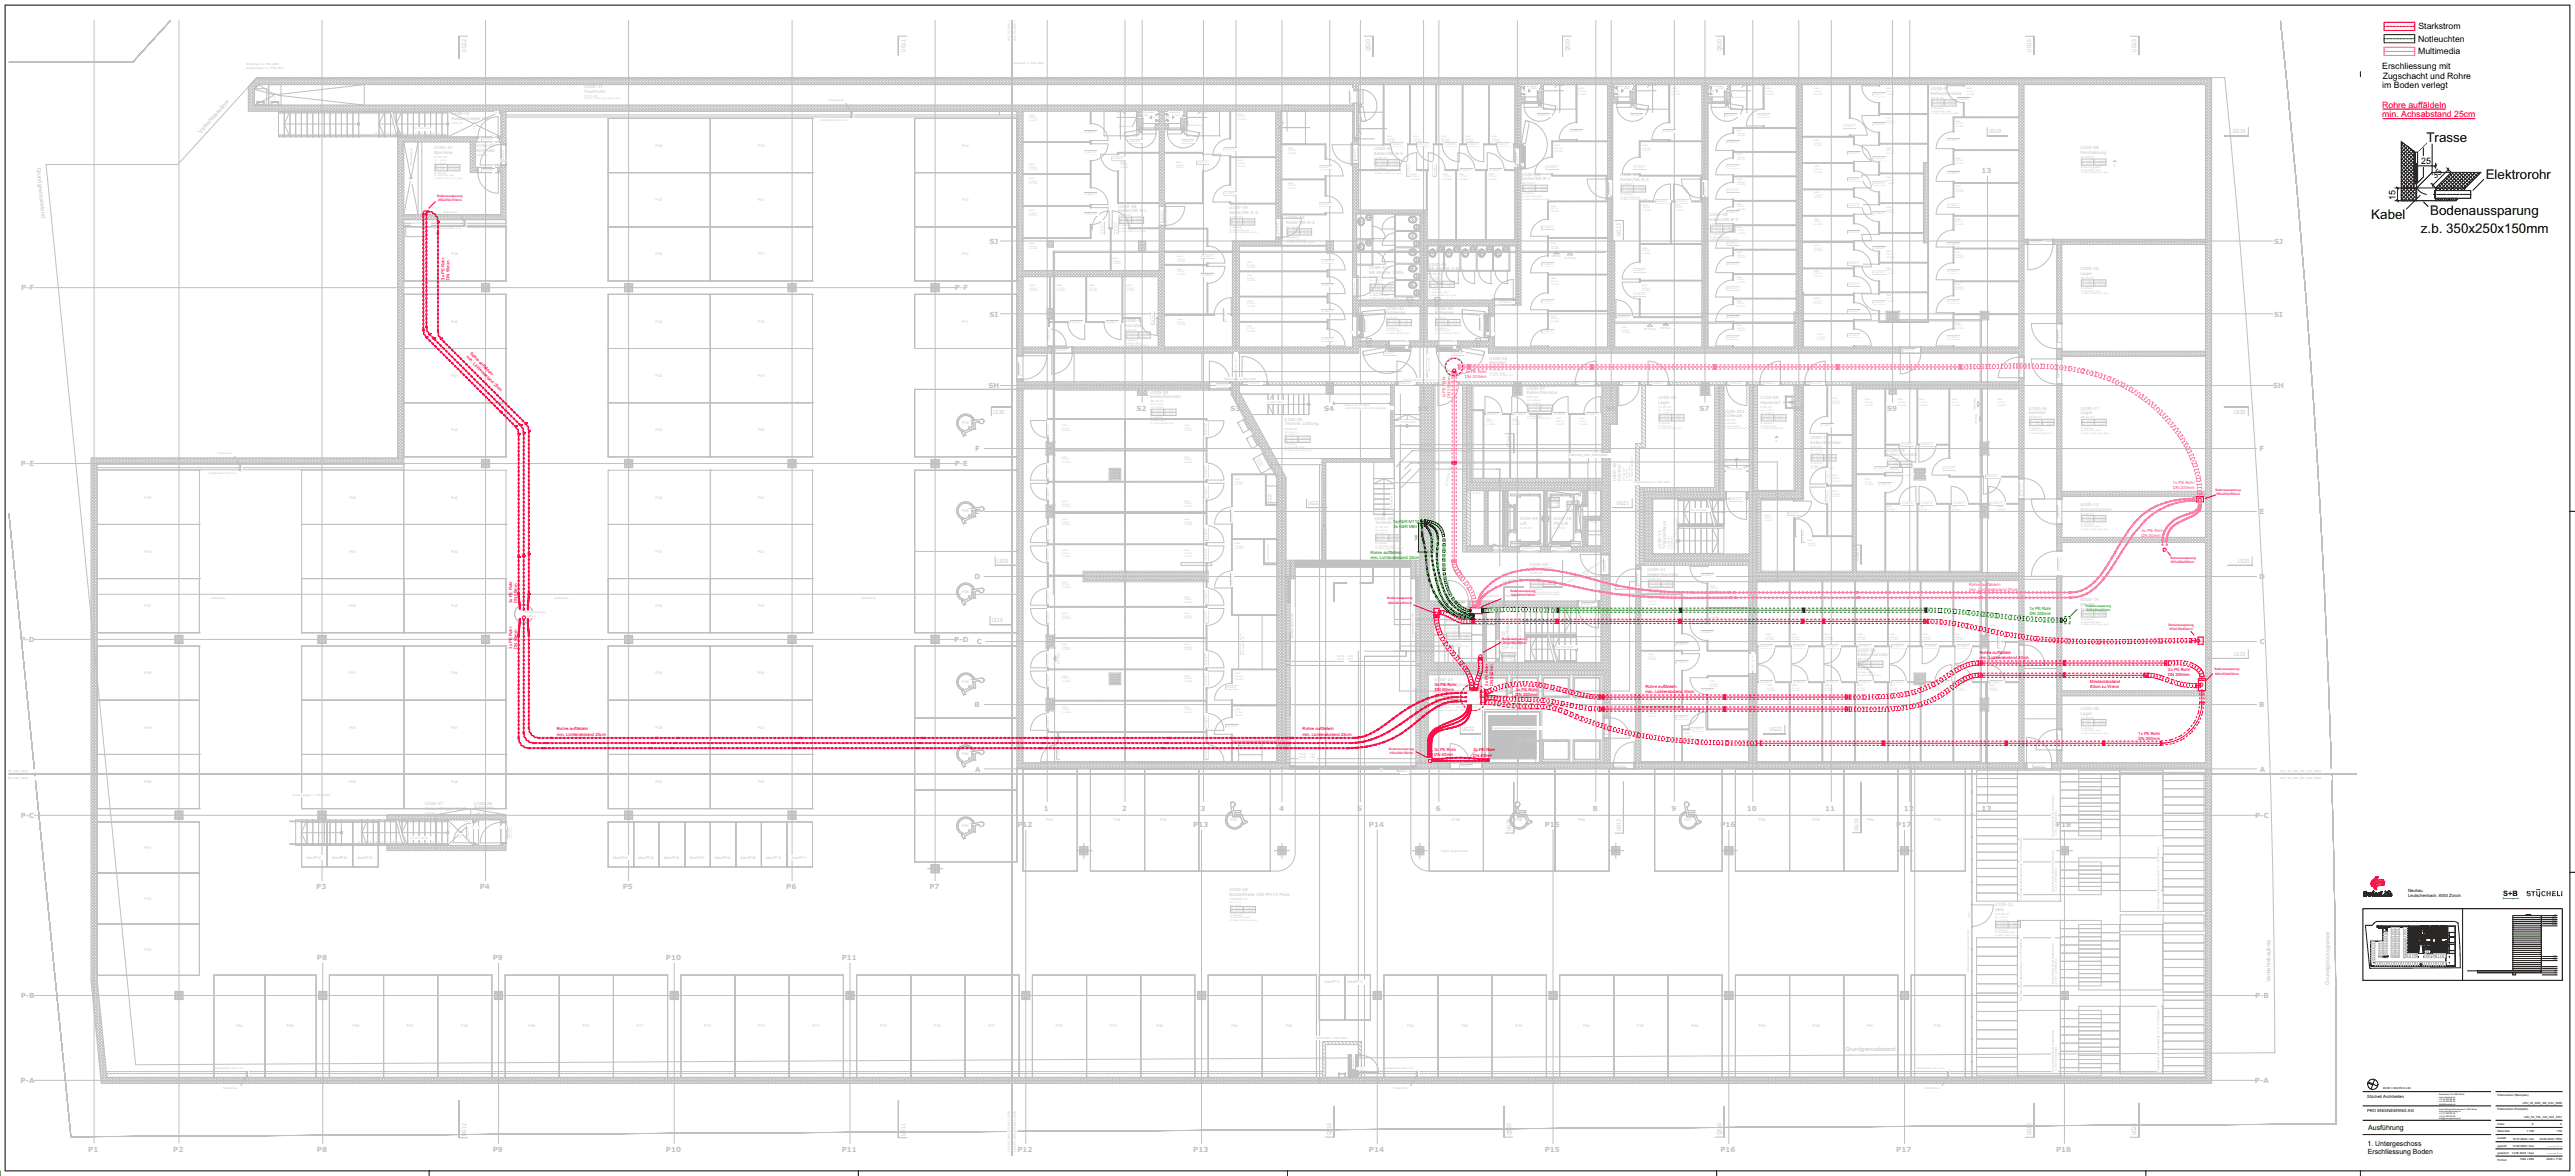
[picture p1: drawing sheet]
<svg xmlns="http://www.w3.org/2000/svg" width="2520mm" height="1150mm" viewBox="0 0 2520 1150" stroke-linecap="round" stroke-linejoin="round" font-family="sans-serif">
<defs><g id="words">
<g font-size="13.1">
<text x="2375" y="139">Trasse</text>
<text x="2433" y="175">Elektrorohr</text>
<text x="2321" y="214">Kabel</text>
<text x="2378" y="211">Bodenaussparung</text>
<text x="2369" y="228">z.b. 350x250x150mm</text>
</g>
<g font-size="8.7">
<text x="2370" y="160">25</text>
<text x="2384" y="175" transform="rotate(-45 2384 175)">35</text>
<text x="2344" y="195" transform="rotate(-90 2344 195)">15</text>
</g>
<g font-size="8.5">
<text x="2367" y="29">Starkstrom</text>
<text x="2367" y="41">Notleuchten</text>
<text x="2367" y="53">Multimedia</text>
<text x="2331" y="68">Erschliessung mit</text>
<text x="2332" y="77">Zugschacht und Rohre</text>
<text x="2331" y="86">im Boden verlegt</text>
</g>
<g font-size="8.5" fill="#f00">
<text x="2331" y="105">Rohre auffäldeln</text>
<text x="2331" y="115">min. Achsabstand 25cm</text>
</g>
<text font-size="7.2" x="2450" y="877">S+B</text>
<g font-size="7">
<text x="2318" y="1105">Ausführung</text>
<text x="2317" y="1120">1. Untergeschoss</text>
<text x="2317" y="1129">Erschliessung Boden</text>
</g>
<g font-size="6.9" fill="#c0c0c0">
<text x="1939" y="169">13</text>
<text x="968" y="238">SJ</text>
<text x="2225" y="238">SJ</text>
<text x="21" y="284">P-F</text>
<text x="934" y="284">P-F</text>
<text x="968" y="310">SI</text>
<text x="2226" y="310">SI</text>
<text x="967" y="380">SH</text>
<text x="2225" y="380">SH</text>
<text x="1112" y="402">S2</text>
<text x="1204" y="402">S3</text>
<text x="1296" y="402">S4</text>
<text x="1388" y="402">S5</text>
<text x="1571" y="402">S6</text>
<text x="1663" y="402">S7</text>
<text x="1755" y="402">S8</text>
<text x="1847" y="402">S9</text>
<text x="954" y="441">F</text>
<text x="2211" y="441">F</text>
<text x="20" y="456">P-E</text>
<text x="934" y="456">P-E</text>
<text x="954" y="503">E</text>
<text x="2211" y="503">E</text>
<text x="954" y="566">D</text>
<text x="2211" y="566">D</text>
<text x="20" y="628">P-D</text>
<text x="934" y="628">P-D</text>
<text x="956" y="630">C</text>
<text x="2211" y="630">C</text>
<text x="954" y="692">B</text>
<text x="2211" y="692">B</text>
<text x="954" y="755">A</text>
<text x="2212" y="755">A</text>
<text x="1021" y="793">1</text>
<text x="1098" y="793">2</text>
<text x="1175" y="793">3</text>
<text x="1252" y="793">4</text>
<text x="1328" y="793">5</text>
<text x="1405" y="793">6</text>
<text x="1482" y="793">7</text>
<text x="1559" y="793">8</text>
<text x="1636" y="793">9</text>
<text x="1709" y="793">10</text>
<text x="1786" y="793">11</text>
<text x="1863" y="793">12</text>
<text x="1939" y="793">13</text>
<text x="20" y="800">P-C</text>
<text x="2207" y="800">P-C</text>
<text x="996" y="809">P12</text>
<text x="1168" y="809">P13</text>
<text x="1340" y="809">P14</text>
<text x="1512" y="809">P15</text>
<text x="1684" y="809">P16</text>
<text x="1856" y="809">P17</text>
<text x="2012" y="809">P18</text>
<text x="309" y="870">P3</text>
<text x="469" y="870">P4</text>
<text x="609" y="870">P5</text>
<text x="769" y="870">P6</text>
<text x="909" y="870">P7</text>
<text x="310" y="939">P8</text>
<text x="482" y="939">P9</text>
<text x="652" y="939">P10</text>
<text x="824" y="939">P11</text>
<text x="20" y="976">P-B</text>
<text x="2207" y="976">P-B</text>
<text x="20" y="1059">P-A</text>
<text x="2207" y="1059">P-A</text>
<text x="86" y="1127">P1</text>
<text x="169" y="1127">P2</text>
<text x="310" y="1127">P8</text>
<text x="482" y="1127">P9</text>
<text x="652" y="1127">P10</text>
<text x="824" y="1127">P11</text>
<text x="996" y="1127">P12</text>
<text x="1168" y="1127">P13</text>
<text x="1340" y="1127">P14</text>
<text x="1512" y="1127">P15</text>
<text x="1684" y="1127">P16</text>
<text x="1856" y="1127">P17</text>
<text x="2012" y="1127">P18</text>
</g>
<g font-size="5.6" fill="#c0c0c0">
<text x="197" y="131" transform="rotate(-48 197 131)">Verkehrsbaulinie</text>
<text x="36" y="164" transform="rotate(84 36 164)">Grundgrenzabstand</text>
<text x="2222" y="961" transform="rotate(-90 2222 961)">Verkehrsbaulinie</text>
<text x="2280" y="963" transform="rotate(-90 2280 963)">Grundgstücksgrenze</text>
<text x="1806" y="1028">Grundgrenzabstand</text>
</g>
<g font-size="5.5" fill="#c0c0c0">
<text x="1341" y="50" transform="rotate(-90 1341 50)">QS10</text>
<text x="1685" y="50" transform="rotate(-90 1685 50)">QS30</text>
<text x="1479" y="439" transform="rotate(-90 1479 439)">UG24</text>
<text x="1280" y="494">UG21</text>
<text x="1582" y="494">UG21</text>
<text x="976" y="550">LS20</text>
<text x="1819" y="548" transform="rotate(-90 1819 548)">UG16</text>
<text x="2190" y="550">LS20</text>
<text x="971" y="608">LS10</text>
<text x="1431" y="715">UG22</text>
<text x="1479" y="813" transform="rotate(-90 1479 813)">UG24</text>
<text x="456" y="1111" transform="rotate(-90 456 1111)">UG12</text>
<text x="886" y="1111" transform="rotate(-90 886 1111)">UG11</text>
<text x="1303" y="1110" transform="rotate(-90 1303 1110)">QS10</text>
<text x="1479" y="1110" transform="rotate(-90 1479 1110)">QS20</text>
<text x="1685" y="1110" transform="rotate(-90 1685 1110)">QS30</text>
<text x="1988" y="1110" transform="rotate(-90 1988 1110)">UG15</text>
<text x="2091" y="1110" transform="rotate(-90 2091 1110)">UG23</text>
</g>
<g font-size="4.2" fill="#f00">
<text x="435" y="273" transform="rotate(-90 435 273)">3x PE Rohr</text>
<text x="440" y="274" transform="rotate(-90 440 274)">DN 50mm</text>
<text x="460" y="346" transform="rotate(45 460 346)">Rohre auffäldeln</text>
<text x="456" y="349" transform="rotate(45 456 349)">min. Lichterabstand 25cm</text>
<text x="501" y="590" transform="rotate(-90 501 590)">3x PE Rohr</text>
<text x="506" y="590" transform="rotate(-90 506 590)">DN 50mm</text>
<text x="501" y="634" transform="rotate(-90 501 634)">3x PE Rohr</text>
<text x="506" y="634" transform="rotate(-90 506 634)">DN 50mm</text>
<text x="1937" y="640">Rohre auffäldeln</text>
<text x="1938" y="645">min. Lichterabstand 40cm</text>
<text x="2122" y="656">2x PE Rohr</text>
<text x="2122" y="661">DN 200mm</text>
<text x="1404" y="671">3x PE Rohr</text>
<text x="1456" y="671" transform="rotate(-90 1456 671)">2x PE Rohr</text>
<text x="1461" y="671" transform="rotate(-90 1461 671)">DN 200mm</text>
<text x="2046" y="668">Mindestabstand</text>
<text x="1404" y="676">DN 50mm</text>
<text x="1483" y="676">3x PE Rohr</text>
<text x="1610" y="673">Rohre auffäldeln</text>
<text x="1610" y="678">min. Lichterabstand 40cm</text>
<text x="2046" y="673">80cm zu Wand</text>
<text x="1483" y="681">DN 200mm</text>
<text x="545" y="714">Rohre auffäldeln</text>
<text x="545" y="719">min. Lichterabstand 25cm</text>
<text x="1275" y="714">Rohre auffäldeln</text>
<text x="1275" y="719">min. Lichterabstand 25cm</text>
<text x="2093" y="718">1x PE Rohr</text>
<text x="2093" y="723">DN 200mm</text>
<text x="1404" y="734">3x PE Rohr</text>
<text x="1442" y="735">2x PE Rohr</text>
<text x="1404" y="739">DN 40mm</text>
<text x="1442" y="740">DN 40mm</text>
</g>
<g font-size="4.2" fill="#f0f">
<text x="1434" y="365">1x PE Rohr</text>
<text x="1434" y="370">DN 200mm</text>
<text x="1415" y="390" transform="rotate(-90 1415 390)">1x PE Rohr</text>
<text x="1420" y="389" transform="rotate(-90 1420 389)">DN 200mm</text>
<text x="2126" y="473">1x PE Rohr</text>
<text x="2127" y="478">DN 200mm</text>
<text x="2096" y="520">4x PE Rohr</text>
<text x="2096" y="525">DN 50mm</text>
<text x="1927" y="573">Rohre auffäldeln</text>
<text x="1927" y="578">min. Lichterabstand 25cm</text>
</g>
<g font-size="4.2" fill="#090">
<text x="1363" y="511">1x KSR M110</text>
<text x="1364" y="516">3x KSR M63</text>
<text x="1341" y="541">Rohre auffäldeln</text>
<text x="1341" y="546">min. Lichterabstand 25cm</text>
<text x="1986" y="596">1x PE Rohr</text>
<text x="1986" y="601">DN 200mm</text>
</g>
<g font-size="4.2">
<text x="2357" y="872">Neubau</text>
<text x="2357" y="877">Leutschenbach, 8050 Zürich</text>
<text x="2317" y="1074">Stücheli Architekten</text>
<text x="2317" y="1088">PRO ENGINEERING AG</text>
</g>
<g font-size="4.1" fill="#c0c0c0">
<text x="572" y="86">U100-37</text>
<text x="1890" y="88">U100-07</text>
<text x="1890" y="93">Keller/Korridor</text>
<text x="441" y="113">U100-33</text>
<text x="442" y="117">Aussentreppe Ost</text>
<text x="466" y="144">U100-32</text>
<text x="466" y="148">Schleuse</text>
<text x="1345" y="147">U100-43</text>
<text x="1345" y="151">Keller/SR A-4</text>
<text x="1489" y="172">U100-03</text>
<text x="1586" y="172">U100-04</text>
<text x="1489" y="176">Keller/SR B-1</text>
<text x="1586" y="177">Keller/SR B-2</text>
<text x="1094" y="203">U100-38</text>
<text x="1094" y="207">Keller/SR A-1</text>
<text x="1203" y="205">U100-39</text>
<text x="1203" y="209">Keller/SR A-2</text>
<text x="1259" y="214">U100-40</text>
<text x="1673" y="212">U100-05</text>
<text x="1259" y="219">Keller/SR A-3</text>
<text x="1673" y="216">Keller/SR B-3</text>
<text x="1340" y="263">U100-42</text>
<text x="1398" y="260">U100-45</text>
<text x="1340" y="268">SR Aborte 7 Stk.</text>
<text x="1398" y="264">SR Aborte 5 Stk.</text>
<text x="1356" y="303">U100-41</text>
<text x="1404" y="303">U100-44</text>
<text x="1357" y="308">Schleuse</text>
<text x="1404" y="308">Schleuse</text>
<text x="1101" y="315">U100-35</text>
<text x="1101" y="320">Korridor</text>
<text x="1458" y="356">Korridor</text>
<text x="1494" y="381">U100-47</text>
<text x="1126" y="385">U100-34</text>
<text x="1494" y="385">Keller/Korridor</text>
<text x="1623" y="391">U100-06</text>
<text x="1687" y="404">U100-201</text>
<text x="1985" y="405">Korridor</text>
<text x="1687" y="408">Schleuse</text>
<text x="1771" y="430">U100-11</text>
<text x="1772" y="434">Keller/Korridor</text>
<text x="1846" y="442">U100-15</text>
<text x="1846" y="446">Keller/Korridor</text>
<text x="1586" y="471" transform="rotate(-90 1586 471)">Korridor</text>
<text x="2036" y="499">Schwachstrom</text>
<text x="1345" y="508">U100-29</text>
<text x="1520" y="509">U100-FA</text>
<text x="1346" y="512">Technik RDA</text>
<text x="1520" y="513">FW-Lift</text>
<text x="1626" y="537" transform="rotate(-90 1626 537)">U100-14</text>
<text x="1497" y="558">Liftvorplatz</text>
<text x="1612" y="563">Keller/Korridor</text>
<text x="2036" y="588">U100-19</text>
<text x="2036" y="592">NS-HV</text>
<text x="1415" y="604">U100-25</text>
<text x="1415" y="609">Elektro</text>
<text x="1473" y="635" transform="rotate(-90 1473 635)">U100-23</text>
<text x="1477" y="635" transform="rotate(-90 1477 635)">Treppenhaus</text>
<text x="1818" y="637">U100-20</text>
<text x="1818" y="642">Keller/Korridor</text>
<text x="1404" y="666">U100-24</text>
<text x="1404" y="670">Entsorgung/Lager</text>
<text x="416" y="792">Aussentreppe West</text>
<text x="464" y="787">U100-26</text>
<text x="464" y="792">Schleuse</text>
<text x="1952" y="886">U100-22</text>
</g>
<g font-size="3.5" fill="#c0c0c0">
<text x="1536" y="446">Dämmung_unter_Bodenplatte</text>
<text x="942" y="501">P109</text>
<text x="1205" y="803">P101</text>
<text x="1483" y="803">P199</text>
<text x="1649" y="803">P197</text>
<text x="600" y="840">Moto-PP 04</text>
<text x="1319" y="961">Moto-PP 13</text>
</g>
<text font-size="3.5" fill="#090" x="1387" y="529" transform="rotate(-90 1387 529)">140</text>
<g font-size="3.1" fill="#f00">
<text x="428" y="193">Bodenaussparung</text>
<text x="429" y="197">250x250x150mm</text>
<text x="2168" y="480">Bodenaussparung</text>
<text x="2169" y="484">350x250x350mm</text>
<text x="2124" y="546">Bodenaussparung</text>
<text x="2124" y="551">350x350x650mm</text>
<text x="1478" y="579">Bodenaussparung</text>
<text x="1358" y="586">Bodenaussparung</text>
<text x="1479" y="583">600x300x350mm</text>
<text x="1358" y="590">600x300x350mm</text>
<text x="2122" y="612">Bodenaussparung</text>
<text x="2123" y="616">350x250x650mm</text>
<text x="1470" y="626">Bodenaussparung</text>
<text x="1471" y="630">250x250x350mm</text>
<text x="2167" y="656">Bodenaussparung</text>
<text x="2168" y="660">600x350x650mm</text>
<text x="1359" y="734">Bodenaussparung</text>
<text x="1360" y="738">250x250x150mm</text>
</g>
<g font-size="3.1" fill="#090">
<text x="2041" y="593">Bodenaussparung</text>
<text x="2042" y="597">350x250x650mm</text>
</g>
<g font-size="2.8" fill="#c0c0c0">
<text x="989" y="63">Schutzraum, s. Plan 4005</text>
<text x="1530" y="253">VK Fertig</text>
<text x="1609" y="323">VK Fertig</text>
<text x="1625" y="321">VK Roh</text>
<text x="1198" y="372">RDA Kanal, s. Plan 4008</text>
<text x="1373" y="372">Trümmerschutz 6,35 m x 1,7 m</text>
<text x="1934" y="401" transform="rotate(-90 1934 401)">VK Fertig</text>
<text x="1599" y="473">Treppenhaus 2, s. Plan 4002</text>
<text x="1516" y="489">WD 90/90</text>
<text x="1516" y="492">UK = -5.0</text>
<text x="1516" y="496">OK = -4.1</text>
<text x="1533" y="496">UK = -2.43</text>
<text x="1534" y="493">WD 50/200</text>
<text x="1533" y="499">OK = -0.43</text>
<text x="1450" y="583">Treppenhaus 1, s. Plan 4001</text>
<text x="1470" y="641">WD 100/120</text>
<text x="1470" y="644">UK = -3.075</text>
<text x="1470" y="647">OK = -1.875</text>
<text x="1447" y="690">Pumpenschacht, s. Plan</text>
<text x="287" y="778">Aussentreppe 1, s. Plan 4003</text>
<text x="1288" y="1016">Zuluft RDA, s. Plan 4006</text>
</g>
<g font-size="2.8">
<text x="2332" y="1065">±0.00 = 424,95 m ü.M.</text>
<text x="2444" y="1072">Plannummer (Basisplan)</text>
<text x="2469" y="1079">LEU_52_ARC_GR_UG1_0990</text>
<text x="2444" y="1086">Plannummer (Fachplan)</text>
<text x="2470" y="1094">LEU_52_TEL_GR_UG1_0101</text>
<text x="2444" y="1100">Index</text>
<text x="2478" y="1100">C</text>
<text x="2505" y="1100">A</text>
<text x="2444" y="1107">Massstab</text>
<text x="2473" y="1107">1:100</text>
<text x="2502" y="1107">1:50</text>
<text x="2444" y="1114">erstellt</text>
<text x="2459" y="1115">19.01.2024 / sha</text>
<text x="2485" y="1115">23.08.2024 / PRA</text>
<text x="2444" y="1121">geprüft</text>
<text x="2459" y="1122">14.08.2024 / bna</text>
<text x="2493" y="1122">--.--.---- / ---</text>
<text x="2444" y="1128">geändert</text>
<text x="2458" y="1129">14.08.2024 / mpe</text>
<text x="2493" y="1129">--.--.---- / ---</text>
<text x="2444" y="1135">Format</text>
<text x="2466" y="1135">1680 x 900</text>
<text x="2492" y="1135">2520 x 1150</text>
</g>
<g font-size="2.7" fill="#c0c0c0">
<text x="988" y="40" transform="rotate(-90 988 40)">LEU_52_ARC_GR_UG1_0991</text>
<text x="994" y="40" transform="rotate(-90 994 40)">LEU_52_ARC_GR_UG1_0992</text>
<text x="1890" y="97">35.01 m²</text>
<text x="466" y="152">1.56 m²</text>
<text x="1345" y="155">12.86 m²</text>
<text x="2036" y="155">67.18 m²</text>
<text x="1490" y="180">26.13 m²</text>
<text x="1586" y="181">21.08 m²</text>
<text x="1094" y="211">12.96 m²</text>
<text x="1203" y="213">21.62 m²</text>
<text x="1673" y="220">17.66 m²</text>
<text x="1259" y="223">21.15 m²</text>
<text x="1398" y="268">11.50 m²</text>
<text x="1340" y="272">13.02 m²</text>
<text x="2036" y="273">36.70 m²</text>
<text x="1357" y="311">5.10 m²</text>
<text x="1404" y="311">5.10 m²</text>
<text x="1101" y="324">6.74 m²</text>
<text x="1458" y="360">70.13 m²</text>
<text x="1687" y="412">5.42 m²</text>
<text x="1986" y="409">40.54 m²</text>
<text x="2037" y="409">46.40 m²</text>
<text x="1772" y="438">9.53 m²</text>
<text x="1846" y="450">13.01 m²</text>
<text x="2036" y="503">14.06 m²</text>
<text x="1521" y="517">4.77 m²</text>
<text x="1497" y="562">31.81 m²</text>
<text x="1612" y="567">14.91 m²</text>
<text x="2036" y="596">50.97 m²</text>
<text x="1415" y="613">6.48 m²</text>
<text x="1481" y="635" transform="rotate(-90 1481 635)">13.42 m²</text>
<text x="1818" y="646">22.13 m²</text>
<text x="1404" y="674">37.37 m²</text>
<text x="2036" y="703">22.99 m²</text>
<text x="0" y="755">ARC_GR_UG1_0991</text>
<text x="0" y="762">ARC_GR_UG1_0993</text>
<text x="416" y="796">1.58 m²</text>
<text x="464" y="796">1.36 m²</text>
<text x="988" y="1126" transform="rotate(-90 988 1126)">LEU_52_ARC_GR_UG1_0993</text>
<text x="994" y="1126" transform="rotate(-90 994 1126)">LEU_52_ARC_GR_UG1_0994</text>
</g>
<g font-size="2.6" fill="#c0c0c0">
<text x="1426" y="361">⌀</text>
<text x="513" y="603">⌀</text>
</g>
<g font-size="2.5" fill="#c0c0c0">
<text x="367" y="131">13</text>
<text x="372" y="131">12</text>
<text x="378" y="131">11</text>
<text x="383" y="131">10</text>
<text x="390" y="131">9</text>
<text x="401" y="131">7</text>
<text x="406" y="127">27 x 17.63 x 28.00</text>
<text x="418" y="131">4</text>
<text x="403" y="163" transform="rotate(-90 403 163)">Sprinklerwanne</text>
<text x="402" y="219">Abluft Parking</text>
<text x="424" y="224">Einlage Rinne 28 x 2 cm</text>
<text x="1426" y="358">Schachtabdeckung</text>
<text x="1210" y="363" transform="rotate(-90 1210 363)">STUK = +2.47</text>
<text x="1429" y="361">900mm</text>
<text x="1241" y="394">9 x 24.61 x 25.00</text>
<text x="1317" y="397">Mauern der KS-Wand</text>
<text x="1317" y="400">nach Einbringen der Lüftungsgeräte</text>
<text x="1370" y="414">3 x 12.50 x 28.00</text>
<text x="1690" y="460">3 x 17.50 x 28.00</text>
<text x="1417" y="475" transform="rotate(-80 1417 475)">UK FD (EI90) -1.09</text>
<text x="1363" y="497" transform="rotate(-90 1363 497)">8 x 24.56 x 25.00</text>
<text x="1654" y="499">16 x 17.50 x 28.00</text>
<text x="1551" y="564" transform="rotate(-31 1551 564)">700)</text>
<text x="1470" y="571" transform="rotate(-16 1470 571)">UK FD (EI90) -1.09</text>
<text x="1535" y="570" transform="rotate(-31 1535 570)">Dämmung unter Bodenplatte (18cm XPS</text>
<text x="513" y="600">Schachtabdeckung</text>
<text x="1265" y="624" transform="rotate(-90 1265 624)">Schrammbord h=10cm</text>
<text x="1383" y="624" transform="rotate(-90 1383 624)">Schrammbord h=10cm</text>
<text x="1523" y="634">18 x 17.50 x 28.00</text>
<text x="1716" y="656" transform="rotate(-90 1716 656)">STUK = +2.10</text>
<text x="1480" y="690">4033</text>
<text x="1425" y="692">Schachtabdeckung</text>
<text x="1428" y="696">1300mm</text>
<text x="1461" y="713">tragfähige Abdeckung z.B. Riffelblech</text>
<text x="1370" y="755">Rinne</text>
<text x="402" y="820">24 x 17.12 x 28.00</text>
<text x="2013" y="818" transform="rotate(-90 2013 818)">2 x 16 = 32 Stellplätze</text>
<text x="350" y="824">16</text>
<text x="355" y="824">15</text>
<text x="367" y="824">13</text>
<text x="372" y="824">12</text>
<text x="383" y="824">10</text>
<text x="395" y="824">8</text>
<text x="1979" y="880" transform="rotate(-90 1979 880)">Einseitiges Modul doppelstöckig 2 x 16 = 32 Stellplätze</text>
<text x="2113" y="889" transform="rotate(-90 2113 889)">Einseitiges Modul doppelstöckig 2 x 16 = 32 Stellplätze</text>
<text x="1928" y="898" transform="rotate(-90 1928 898)">2.05</text>
<text x="1979" y="979" transform="rotate(-90 1979 979)">Einseitiges Modul doppelstöckig 2 x 16 = 32 Stellplätze</text>
<text x="211" y="1046">Einlage Rinne 28 x 2 cm</text>
<text x="1356" y="1046">Einlage Rinne 28 x 2 cm</text>
<text x="2013" y="1048" transform="rotate(-90 2013 1048)">2 x 16 = 32 Stellplätze</text>
<text x="2113" y="1048" transform="rotate(-90 2113 1048)">Einseitiges Modul doppelstöckig 2 x 16 = 32 Stellplätze</text>
</g>
<g font-size="2.1" fill="#c0c0c0">
<text x="1491" y="90">BA</text>
<text x="1493" y="85">Notausstieg</text>
<text x="1498" y="87">80/60</text>
<text x="1583" y="90">BA</text>
<text x="1584" y="85">Notausstieg</text>
<text x="1590" y="87">80/60</text>
<text x="1636" y="87">Keller</text>
<text x="1675" y="90">BA</text>
<text x="1676" y="85">Notausstieg</text>
<text x="1682" y="87">80/60</text>
<text x="1728" y="87">Keller</text>
<text x="1846" y="87">Keller</text>
<text x="1636" y="93">U1-0702</text>
<text x="1636" y="90">4.33 m²</text>
<text x="1695" y="96">Ansaugleitung</text>
<text x="1833" y="93">U1-0314-T1</text>
<text x="1846" y="93">U1-0314</text>
<text x="1846" y="90">3.33 m²</text>
<text x="270" y="98" transform="rotate(-90 270 98)">BA</text>
<text x="1323" y="101" transform="rotate(-90 1323 101)">U100-37-T1</text>
<text x="1891" y="100">FB: -3.325</text>
<text x="1903" y="100">FD: variiert</text>
<text x="1916" y="97">U1-0604-T1</text>
<text x="1890" y="107">B: Hartbeton</text>
<text x="1891" y="103">RB: -3.355</text>
<text x="1903" y="103">RD: variiert</text>
<text x="484" y="110">BA</text>
<text x="833" y="112" transform="rotate(-90 833 112)">3</text>
<text x="1119" y="111">Notausstieg</text>
<text x="1119" y="113">80/60</text>
<text x="1144" y="111">Notausstieg</text>
<text x="1150" y="113">80/60</text>
<text x="1211" y="112">Keller</text>
<text x="1505" y="113">U100-51-T1</text>
<text x="1596" y="113">U100-52-T1</text>
<text x="1688" y="113">U100-53-T1</text>
<text x="1720" y="114">U1-0303-T1</text>
<text x="836" y="116" transform="rotate(-90 836 116)">2</text>
<text x="1128" y="116">BA</text>
<text x="1143" y="116">BA</text>
<text x="1846" y="116">Keller</text>
<text x="1846" y="119">3.33 m²</text>
<text x="1095" y="124">Ansaugleitung</text>
<text x="1163" y="123">Ansaugleitung</text>
<text x="1804" y="125">U1-2203-T1</text>
<text x="1833" y="122">U1-0313-T1</text>
<text x="1846" y="121">U1-0313</text>
<text x="465" y="126" transform="rotate(-90 465 126)">BA</text>
<text x="1061" y="130">U1-0907-T1</text>
<text x="1537" y="129">U1-0601-T1</text>
<text x="1628" y="129">U1-0702-T1</text>
<text x="1700" y="128">Keller</text>
<text x="472" y="137">U100-33-T1</text>
<text x="483" y="133" transform="rotate(-90 483 133)">3</text>
<text x="1906" y="138">U1-1302-T1</text>
<text x="483" y="140" transform="rotate(-90 483 140)">3</text>
<text x="1106" y="139">U100-49-T1</text>
<text x="1157" y="139">U100-50-T1</text>
<text x="1358" y="139">U1-0205</text>
<text x="1361" y="142">U1-0205-T1</text>
<text x="1383" y="139">U1-0210</text>
<text x="1387" y="142">U1-0210-T1</text>
<text x="1411" y="139">U1-0305</text>
<text x="1414" y="142">U1-0305-T1</text>
<text x="1434" y="139">U1-0310</text>
<text x="1436" y="142">U1-0310-T1</text>
<text x="1460" y="139">U1-0510</text>
<text x="1465" y="142">U1-0510-T1</text>
<text x="1690" y="139">U1-0403-T1</text>
<text x="1061" y="150">U1-0301-T1</text>
<text x="1198" y="147">U1-1007-T1</text>
<text x="1846" y="145">Keller</text>
<text x="1846" y="148">3.22 m²</text>
<text x="1088" y="156">U1-0906-T1</text>
<text x="1700" y="152">Keller</text>
<text x="1808" y="150">U1-0511-T1</text>
<text x="1833" y="155">U1-0213-T1</text>
<text x="1846" y="150">U1-0213</text>
<text x="425" y="160">LH = 2.43 m</text>
<text x="489" y="158">3</text>
<text x="493" y="158" transform="rotate(-90 493 158)">U100-32-T1</text>
<text x="496" y="158">3</text>
<text x="1096" y="159">Keller</text>
<text x="1096" y="162">4.82 m²</text>
<text x="1171" y="160">U1-0707-T1</text>
<text x="1327" y="157" transform="rotate(-90 1327 157)">U100-40-T2</text>
<text x="1346" y="159">FB: -3.325</text>
<text x="1346" y="162">RB: -3.355</text>
<text x="1358" y="159">FD: -1.225</text>
<text x="1358" y="162">RD: -1.225</text>
<text x="1481" y="161">9</text>
<text x="1485" y="160" transform="rotate(-90 1485 160)">U100-03-T1</text>
<text x="1489" y="161">9</text>
<text x="1914" y="160">U1-1207</text>
<text x="2037" y="158">FB: -3.325</text>
<text x="2037" y="161">RB: -3.325</text>
<text x="2049" y="158">FD: variiert</text>
<text x="2049" y="161">RD: variiert</text>
<text x="426" y="163">FB: -3.91</text>
<text x="426" y="166">RB: -3.94</text>
<text x="438" y="163">FD: variiert</text>
<text x="438" y="166">RD: variiert</text>
<text x="472" y="167">U100-31-T1</text>
<text x="483" y="163" transform="rotate(-90 483 163)">3</text>
<text x="1096" y="164">U1-0906</text>
<text x="1291" y="164">U1-0405-T1</text>
<text x="1345" y="165">B: Hartbeton</text>
<text x="1345" y="168">W: Beton/MW, gestr.</text>
<text x="1429" y="167">U1-0902-T1</text>
<text x="1458" y="167">U1-0807-T1</text>
<text x="1513" y="165">U1-0706-T1</text>
<text x="1599" y="165">U1-1106-T1</text>
<text x="1690" y="163">U1-0103-T1</text>
<text x="2037" y="165">B: Beton abgeglättet</text>
<text x="483" y="170" transform="rotate(-90 483 170)">3</text>
<text x="1379" y="172" transform="rotate(-90 1379 172)">U1-2309-T1</text>
<text x="1405" y="172" transform="rotate(-90 1405 172)">U1-0806-T1</text>
<text x="1906" y="170">U1-1207-T1</text>
<text x="403" y="179" transform="rotate(-90 403 179)">BA</text>
<text x="1808" y="176">U1-0504-T1</text>
<text x="1846" y="175">Keller</text>
<text x="1846" y="180">U1-0211</text>
<text x="1846" y="177">3.03 m²</text>
<text x="1490" y="184">FB: -3.325</text>
<text x="1502" y="184">FD: variiert</text>
<text x="1587" y="184">FB: -3.325</text>
<text x="1599" y="184">FD: variiert</text>
<text x="1061" y="190">U1-0202-T1</text>
<text x="1198" y="190">U1-1102-T1</text>
<text x="1490" y="190">B: Hartbeton</text>
<text x="1490" y="187">RB: -3.355</text>
<text x="1502" y="187">RD: variiert</text>
<text x="1576" y="190" transform="rotate(-90 1576 190)">U100-40-T3</text>
<text x="1586" y="191">B: Hartbeton</text>
<text x="1587" y="187">RB: -3.355</text>
<text x="1599" y="187">RD: variiert</text>
<text x="1669" y="190" transform="rotate(-90 1669 190)">U100-40-T4</text>
<text x="1690" y="187">U1-0108-T1</text>
<text x="1490" y="195">D: Beton, Schal.-typ 2, gestr.</text>
<text x="1490" y="193">W: Beton/MW, gestr.</text>
<text x="1586" y="196">D: Beton, Schal.-typ 2, gestr.</text>
<text x="1621" y="198">U1-0304-T1</text>
<text x="1640" y="198">U1-0311-T1</text>
<text x="1291" y="201">U1-0410-T1</text>
<text x="1639" y="201">Keller</text>
<text x="1639" y="204">3.04 m²</text>
<text x="1808" y="202">U1-0411-T1</text>
<text x="1846" y="204">Keller</text>
<text x="1906" y="202">U1-1206-T1</text>
<text x="1639" y="206">U1-0311</text>
<text x="1690" y="208">U1-0503-T1</text>
<text x="1700" y="205">U1-0503</text>
<text x="1833" y="209">U1-0204-T1</text>
<text x="1846" y="209">U1-0204</text>
<text x="1846" y="206">3.03 m²</text>
<text x="1061" y="210">U1-0201-T1</text>
<text x="1095" y="215">FB: -3.325</text>
<text x="1107" y="215">FD: variiert</text>
<text x="1775" y="215">Keller</text>
<text x="1914" y="215">Keller</text>
<text x="454" y="218" transform="rotate(-90 454 218)">3</text>
<text x="1095" y="221">B: Hartbeton</text>
<text x="1095" y="218">RB: -3.355</text>
<text x="1107" y="218">RD: variiert</text>
<text x="1138" y="217" transform="rotate(-90 1138 217)">U100-39-T1</text>
<text x="1204" y="216">FB: -3.325</text>
<text x="1204" y="219">RB: -3.355</text>
<text x="1216" y="216">FD: variiert</text>
<text x="1216" y="219">RD: variiert</text>
<text x="457" y="222" transform="rotate(-90 457 222)">2</text>
<text x="1095" y="226">D: Beton, Schal.-typ 2, gestr.</text>
<text x="1095" y="224">W: Beton/MW, gestr.</text>
<text x="1204" y="223">B: Hartbeton</text>
<text x="1204" y="226">W: Beton/MW, gestr.</text>
<text x="1260" y="226">FB: -3.325</text>
<text x="1272" y="226">FD: variiert</text>
<text x="1509" y="223">U1-1502-T1</text>
<text x="1674" y="223">FB: -3.325</text>
<text x="1674" y="226">RB: -3.355</text>
<text x="1686" y="223">FD: variiert</text>
<text x="1686" y="226">RD: variiert</text>
<text x="1700" y="223">Keller</text>
<text x="1808" y="228">U1-0212-T1</text>
<text x="1080" y="229" transform="rotate(-90 1080 229)">U1-2504-T1</text>
<text x="1093" y="229" transform="rotate(-90 1093 229)">U1-0802-T1</text>
<text x="1204" y="228">D: Beton, Schal.-typ 2, gestr.</text>
<text x="1252" y="229" transform="rotate(-90 1252 229)">U100-40-T1</text>
<text x="1259" y="233">B: Hartbeton</text>
<text x="1260" y="229">RB: -3.355</text>
<text x="1272" y="229">RD: variiert</text>
<text x="1673" y="230">B: Hartbeton</text>
<text x="1674" y="232">W: Beton/MW, gestr.</text>
<text x="1259" y="238">D: Beton, Schal.-typ 2, gestr.</text>
<text x="1259" y="235">W: Beton/MW, gestr.</text>
<text x="1673" y="235">D: Beton, Schal.-typ 2, gestr.</text>
<text x="1690" y="239">U1-0512-T1</text>
<text x="1906" y="240">U1-1203-T1</text>
<text x="1987" y="237">U100-08-T1</text>
<text x="1833" y="243">U1-0214-T1</text>
<text x="1176" y="252">U1-0505-T1</text>
<text x="1700" y="248">Keller</text>
<text x="1846" y="247">Keller</text>
<text x="1846" y="252">U1-0214</text>
<text x="1846" y="249">3.23 m²</text>
<text x="1089" y="254">Keller</text>
<text x="1089" y="256">4.64 m²</text>
<text x="1293" y="256">U1-1703-T1</text>
<text x="1089" y="259">U1-0802</text>
<text x="1509" y="259">U1-0502-T1</text>
<text x="1690" y="259">U1-0513-T1</text>
<text x="1808" y="259">U1-0203-T1</text>
<text x="1846" y="263">Keller</text>
<text x="1176" y="269">U1-0302-T1</text>
<text x="1775" y="266">Keller</text>
<text x="1833" y="267">U1-0312-T1</text>
<text x="1846" y="268">U1-0312</text>
<text x="1846" y="265">3.33 m²</text>
<text x="1906" y="266">U1-1202-T1</text>
<text x="1340" y="275">RH = 2.895 m</text>
<text x="1398" y="271">RH = 2.43 m</text>
<text x="1398" y="274">LH = 2.43 m</text>
<text x="1700" y="271">Keller</text>
<text x="1293" y="279">U1-1506-T1</text>
<text x="1340" y="277">LH = 2.895 m</text>
<text x="1341" y="281">FB: -3.325</text>
<text x="1353" y="281">FD: -0.66</text>
<text x="1399" y="277">FB: -3.325</text>
<text x="1399" y="281">RB: -3.355</text>
<text x="1411" y="277">FD: -0.75</text>
<text x="1411" y="281">RD: -0.65</text>
<text x="1808" y="279">U1-0112-T1</text>
<text x="2037" y="276">FB: -3.325</text>
<text x="2037" y="279">RB: -3.355</text>
<text x="2049" y="276">FD: variiert</text>
<text x="2049" y="279">RD: variiert</text>
<text x="1326" y="286" transform="rotate(-90 1326 286)">U100-42-T1</text>
<text x="1340" y="287">B: Hartbeton</text>
<text x="1341" y="284">RB: -3.355</text>
<text x="1353" y="284">RD: -0.56</text>
<text x="1398" y="284">B: Hartbeton</text>
<text x="1399" y="287">W: Beton/MW, gestr.</text>
<text x="2037" y="283">B: Hartbeton</text>
<text x="1340" y="292">D: Beton, Schal.-typ 2, gestr.</text>
<text x="1340" y="290">W: Beton/MW, gestr.</text>
<text x="1398" y="289">D: Beton, Schal.-typ 2, gestr.</text>
<text x="1599" y="289">U1-1803-T1</text>
<text x="1846" y="290">Keller</text>
<text x="1846" y="292">3.1 m²</text>
<text x="1468" y="297">U100-45-T1</text>
<text x="1509" y="295">U1-0501-T1</text>
<text x="1700" y="295">Keller</text>
<text x="1833" y="296">U1-0404-T1</text>
<text x="1846" y="295">U1-0404</text>
<text x="1906" y="295">U1-1107-T1</text>
<text x="1293" y="305">U1-1507-T1</text>
<text x="1808" y="305">U1-0111-T1</text>
<text x="1518" y="310">Keller</text>
<text x="1584" y="311">U1-2512-T1</text>
<text x="1690" y="311">U1-0414-T1</text>
<text x="1047" y="316">U1-0104-T1</text>
<text x="1083" y="316">U1-0206-T1</text>
<text x="1129" y="317" transform="rotate(-90 1129 317)">U1-0412-T1</text>
<text x="1199" y="314" transform="rotate(-90 1199 314)">U1-1702-T1</text>
<text x="1357" y="315">FB: -3.325</text>
<text x="1357" y="318">RB: -3.355</text>
<text x="1369" y="315">FD: -0.93</text>
<text x="1369" y="318">RD: -0.83</text>
<text x="1405" y="315">FB: -3.325</text>
<text x="1405" y="318">RB: -3.355</text>
<text x="1417" y="315">FD: -0.75</text>
<text x="1417" y="318">RD: -0.65</text>
<text x="1914" y="316">Keller</text>
<text x="1357" y="321">B: Hartbeton</text>
<text x="1405" y="321">B: Hartbeton</text>
<text x="1405" y="324">W: Beton, gestr.</text>
<text x="1450" y="322" transform="rotate(-90 1450 322)">U100-44-T2</text>
<text x="1700" y="319">Keller</text>
<text x="1914" y="321">U1-1303</text>
<text x="1102" y="327">FB: -3.70</text>
<text x="1114" y="327">FD: -0.53</text>
<text x="1322" y="326">9</text>
<text x="1330" y="326">9</text>
<text x="1337" y="324" transform="rotate(-90 1337 324)">U100-41-T2</text>
<text x="1405" y="326">D: Unitex SW light Typ 2</text>
<text x="1455" y="327">9</text>
<text x="1463" y="327">9</text>
<text x="1509" y="325">U1-0401-T1</text>
<text x="1808" y="329">U1-0110-T1</text>
<text x="1027" y="334" transform="rotate(-90 1027 334)">U1-0703-T1</text>
<text x="1101" y="334">B: Hartbeton</text>
<text x="1102" y="330">RB: -3.73</text>
<text x="1114" y="330">RD: -0.43</text>
<text x="1293" y="333">U1-1706-T1</text>
<text x="1377" y="333" transform="rotate(-90 1377 333)">9</text>
<text x="1690" y="331">U1-0413-T1</text>
<text x="1906" y="331">U1-1303-T1</text>
<text x="2016" y="335" transform="rotate(-90 2016 335)">U100-10-T1</text>
<text x="1101" y="339">D: Unitex SW light Typ 2</text>
<text x="1101" y="336">W: Beton, gestr.</text>
<text x="1377" y="341" transform="rotate(-90 1377 341)">9</text>
<text x="1424" y="341" transform="rotate(-90 1424 341)">9</text>
<text x="1033" y="343">U100-35-T1</text>
<text x="1354" y="347">U100-41-T1</text>
<text x="1420" y="347">U100-44-T1</text>
<text x="1862" y="343">U100-07-T1</text>
<text x="1458" y="363">B: Hartbeton</text>
<text x="1979" y="365" transform="rotate(-90 1979 365)">U100-46-T2</text>
<text x="999" y="367" transform="rotate(-90 999 367)">U100-46-T1</text>
<text x="2016" y="369" transform="rotate(-90 2016 369)">U100-17-T1</text>
<text x="1191" y="378">U100-34-T1</text>
<text x="1222" y="376">U100-30-T1</text>
<text x="1369" y="376">U100-29-T1</text>
<text x="1411" y="376">U100-02-T2</text>
<text x="1546" y="376">U100-47-T1</text>
<text x="1588" y="376">U100-18-T2</text>
<text x="1617" y="376">U100-06-T1</text>
<text x="1694" y="376">U100-14-T1</text>
<text x="1726" y="376">U100-09-T1</text>
<text x="1772" y="376">U100-11-T1</text>
<text x="1495" y="395">LH = 2.795 m</text>
<text x="1793" y="390">Keller</text>
<text x="1793" y="395">U1-0101</text>
<text x="1793" y="393">2.91 m²</text>
<text x="1495" y="398">FB: -3.325</text>
<text x="1495" y="402">RB: -3.355</text>
<text x="1507" y="398">FD: -0.53</text>
<text x="1507" y="402">RD: -0.43</text>
<text x="1127" y="403">FB: -3.325</text>
<text x="1127" y="406">RB: -3.355</text>
<text x="1139" y="403">FD: -0.53</text>
<text x="1139" y="406">RD: -0.43</text>
<text x="1456" y="405">U1-0306-T1</text>
<text x="1482" y="405">U1-0309-T1</text>
<text x="1495" y="405">B: Hartbeton</text>
<text x="1495" y="408">W: Beton, gestr.</text>
<text x="1520" y="405">U1-1003-T1</text>
<text x="1552" y="405">U1-1006-T1</text>
<text x="1623" y="405">LH = 2.795 m</text>
<text x="1723" y="405">LH = 2.795 m</text>
<text x="1126" y="409">B: Hartbeton</text>
<text x="1126" y="412">W: Beton, gestr.</text>
<text x="1480" y="410">Keller</text>
<text x="1480" y="413">3.97 m²</text>
<text x="1495" y="410">D: Unitex SW light Typ 2</text>
<text x="1624" y="408">FB: -3.325</text>
<text x="1624" y="411">RB: -3.355</text>
<text x="1636" y="408">FD: -0.53</text>
<text x="1636" y="411">RD: -0.43</text>
<text x="1724" y="408">FB: -3.325</text>
<text x="1724" y="411">RB: -3.355</text>
<text x="1736" y="408">FD: -0.53</text>
<text x="1736" y="411">RD: -0.43</text>
<text x="1986" y="412">FB: -3.325</text>
<text x="1998" y="412">FD: variiert</text>
<text x="2037" y="412">FB: -3.325</text>
<text x="2049" y="412">FD: variiert</text>
<text x="1480" y="415">U1-0309</text>
<text x="1623" y="415">B: Hartbeton</text>
<text x="1623" y="420">D: Unitex SW light Typ 2</text>
<text x="1687" y="415">B: Hartbeton</text>
<text x="1687" y="420">D: Unitex SW light Typ 2</text>
<text x="1688" y="417">W: Beton, gestr.</text>
<text x="1723" y="415">B: Hartbeton</text>
<text x="1782" y="416">U1-0101-T1</text>
<text x="1986" y="419">B: Hartbeton</text>
<text x="1986" y="416">RB: -3.355</text>
<text x="1998" y="416">RD: variiert</text>
<text x="2037" y="419">B: Hartbeton</text>
<text x="2037" y="416">RB: -3.355</text>
<text x="2049" y="416">RD: variiert</text>
<text x="1026" y="425" transform="rotate(-90 1026 425)">U1-2102-T1</text>
<text x="1258" y="429">FB: -5.54</text>
<text x="1270" y="429">FD: variiert</text>
<text x="1257" y="436">B: Hartbeton</text>
<text x="1258" y="432">RB: -5.57</text>
<text x="1270" y="432">RD: -1.25</text>
<text x="1861" y="436">U1-0406-T1</text>
<text x="1880" y="436">U1-0509-T1</text>
<text x="1257" y="441">D: Beton, Schal.-typ 2, gestr.</text>
<text x="1257" y="438">W: Beton/MW, gestr.</text>
<text x="1772" y="441">RH = 2.44 m</text>
<text x="1772" y="444">LH = 2.44 m</text>
<text x="1230" y="449" transform="rotate(61 1230 449)">leitungen</text>
<text x="1232" y="448" transform="rotate(61 1232 448)">Lüftungs-</text>
<text x="1773" y="447">FB: -3.325</text>
<text x="1785" y="447">FD: -0.53</text>
<text x="1772" y="454">B: Hartbeton</text>
<text x="1773" y="450">RB: -3.355</text>
<text x="1785" y="450">RD: -0.43</text>
<text x="1847" y="453">FB: -3.325</text>
<text x="1859" y="453">FD: -0.53</text>
<text x="235" y="457" transform="rotate(-90 235 457)">3</text>
<text x="237" y="461" transform="rotate(-90 237 461)">2</text>
<text x="1772" y="459">D: Unitex SW light Typ 2</text>
<text x="1772" y="456">W: Beton, gestr.</text>
<text x="1835" y="459">U1-2202-T1</text>
<text x="1847" y="460">B: Hartbeton</text>
<text x="1847" y="457">RB: -3.355</text>
<text x="1859" y="457">RD: -0.43</text>
<text x="1902" y="459">U1-2310-T1</text>
<text x="1026" y="467" transform="rotate(-90 1026 467)">U1-1802-T1</text>
<text x="1793" y="466">Keller</text>
<text x="1847" y="465">D: Unitex SW light Typ 2</text>
<text x="1847" y="463">W: Beton, gestr.</text>
<text x="1943" y="467">U1-2510-T1</text>
<text x="1598" y="470" transform="rotate(-90 1598 470)">D: Unitex SW light Typ 2</text>
<text x="1789" y="472" transform="rotate(-90 1789 472)">U1-0109-T1</text>
<text x="1793" y="471">U1-0109</text>
<text x="1793" y="468">2.92 m²</text>
<text x="1839" y="474">U1-2503-T1</text>
<text x="1441" y="483">U1-S04</text>
<text x="1557" y="483">U1-S01</text>
<text x="1793" y="481">Keller</text>
<text x="1793" y="484">2.92 m²</text>
<text x="1979" y="484" transform="rotate(-90 1979 484)">U100-15-T1</text>
<text x="1026" y="489" transform="rotate(-90 1026 489)">U1-2007-T1</text>
<text x="1242" y="491" transform="rotate(-90 1242 491)">Lüftungs-</text>
<text x="1244" y="491" transform="rotate(-90 1244 491)">leitungen</text>
<text x="1544" y="489" transform="rotate(-90 1544 489)">BA</text>
<text x="1693" y="489">U100-14-T2</text>
<text x="1789" y="490" transform="rotate(-90 1789 490)">U1-0102-T1</text>
<text x="1793" y="486">U1-0102</text>
<text x="1847" y="496">Keller</text>
<text x="1861" y="493">U1-1606-T1</text>
<text x="1878" y="496">Keller</text>
<text x="1880" y="493">U1-1603-T1</text>
<text x="1910" y="496">Keller</text>
<text x="1912" y="493">U1-1602-T1</text>
<text x="1949" y="493">U1-2206-T1</text>
<text x="1955" y="496">Keller</text>
<text x="1750" y="503">U1-2107-T1</text>
<text x="1847" y="501">U1-1606</text>
<text x="1878" y="501">U1-1603</text>
<text x="1910" y="501">U1-1602</text>
<text x="1955" y="501">U1-2206</text>
<text x="2016" y="506" transform="rotate(-90 2016 506)">U100-13-T1</text>
<text x="2037" y="507">FB: -3.325</text>
<text x="2037" y="510">RB: -3.355</text>
<text x="2049" y="507">FD: variiert</text>
<text x="2049" y="510">RD: variiert</text>
<text x="1206" y="510" transform="rotate(-90 1206 510)">U1-2307-T1</text>
<text x="1557" y="512">U1-S02</text>
<text x="2036" y="513">B: Hartbeton</text>
<text x="1346" y="522">LH = 5.01 m</text>
<text x="1347" y="525">FB: -5.54</text>
<text x="1359" y="525">FD: variiert</text>
<text x="1026" y="528" transform="rotate(-90 1026 528)">U1-2103-T1</text>
<text x="1181" y="528" transform="rotate(-90 1181 528)">U1-2308-T1</text>
<text x="1346" y="532">B: Hartbeton</text>
<text x="1347" y="528">RB: -5.57</text>
<text x="1359" y="528">RD: -2.055</text>
<text x="1765" y="530" transform="rotate(-90 1765 530)">U1-1103-T1</text>
<text x="1346" y="537">D: Beton, Schal.-typ 2, gestr.</text>
<text x="1346" y="535">W: Beton/MW, gestr.</text>
<text x="1490" y="540">STUK = -1.135</text>
<text x="1491" y="537">U100-PA-T1</text>
<text x="1521" y="540">STUK = -1.135</text>
<text x="1522" y="537">U100-FA-T1</text>
<text x="1639" y="536" transform="rotate(-90 1639 536)">W: Beton, Schal.-typ 4, lasiert</text>
<text x="1642" y="536" transform="rotate(-90 1642 536)">D: abgehängte GK-Decke, gestr.</text>
<text x="1026" y="548" transform="rotate(-90 1026 548)">U1-1807-T1</text>
<text x="2016" y="557" transform="rotate(-90 2016 557)">U100-19-T1</text>
<text x="1571" y="558" transform="rotate(-90 1571 558)">U100-02-T1</text>
<text x="1665" y="563">U1-0409-T1</text>
<text x="1497" y="565">RH = 2.925 m</text>
<text x="1497" y="567">LH = 2.795 m</text>
<text x="1206" y="573" transform="rotate(-90 1206 573)">U1-2509-T1</text>
<text x="1498" y="571">FB: -3.325</text>
<text x="1498" y="574">RB: -3.355</text>
<text x="1510" y="571">FD: -1.09</text>
<text x="1510" y="574">RD: -0.43</text>
<text x="1604" y="572" transform="rotate(-90 1604 572)">U100-21-T1</text>
<text x="1613" y="571">FB: -3.325</text>
<text x="1613" y="574">RB: -3.355</text>
<text x="1625" y="571">FD: -0.53</text>
<text x="1625" y="574">RD: -0.43</text>
<text x="1497" y="577">B: Hartbeton</text>
<text x="1497" y="580">W: Beton, Schal.-typ 4, lasiert</text>
<text x="1613" y="577">B: Hartbeton</text>
<text x="1613" y="580">W: Beton, gestr.</text>
<text x="1674" y="579">U1-0409</text>
<text x="1497" y="582">D: abgehängte GK-Decke, gestr.</text>
<text x="1613" y="582">D: Unitex SW light Typ 2</text>
<text x="1613" y="586">Keller</text>
<text x="1026" y="589" transform="rotate(-90 1026 589)">U1-1503-T1</text>
<text x="1421" y="591">U100-25-T1</text>
<text x="1548" y="591">U100-23-T1</text>
<text x="1613" y="589">5.44 m²</text>
<text x="1455" y="597">U1-S03</text>
<text x="1674" y="599">Keller</text>
<text x="2037" y="600">FB: -3.325</text>
<text x="2049" y="600">FD: variiert</text>
<text x="1674" y="604">U1-0506</text>
<text x="1674" y="602">4.12 m²</text>
<text x="2037" y="603">RB: -3.355</text>
<text x="2049" y="603">RD: variiert</text>
<text x="1026" y="609" transform="rotate(-90 1026 609)">U1-2106-T1</text>
<text x="2037" y="606">B: Hartbeton</text>
<text x="1415" y="615">RH = 2.925 m</text>
<text x="1948" y="618">U1-0803</text>
<text x="1948" y="615">4.7 m²</text>
<text x="1415" y="618">LH = 2.795 m</text>
<text x="1416" y="622">FB: -3.325</text>
<text x="1428" y="622">FD: -0.53</text>
<text x="1665" y="619">U1-0506-T1</text>
<text x="1786" y="621">Keller</text>
<text x="1786" y="623">4.99 m²</text>
<text x="1849" y="621">Keller</text>
<text x="1850" y="623">4.99 m²</text>
<text x="1415" y="628">B: Hartbeton</text>
<text x="1416" y="625">RB: -3.355</text>
<text x="1428" y="625">RD: -0.43</text>
<text x="1786" y="626">U1-1406</text>
<text x="1849" y="626">U1-1402</text>
<text x="1415" y="633">D: Unitex SW light Typ 2</text>
<text x="1415" y="631">W: Beton, gestr.</text>
<text x="1484" y="635" transform="rotate(-90 1484 635)">B: Hartbeton</text>
<text x="1486" y="634" transform="rotate(-90 1486 634)">W: Beton, Schal.-typ 2, lasiert</text>
<text x="1489" y="635" transform="rotate(-90 1489 635)">D: Beton, Schal.-typ 2, transp. lasiert</text>
<text x="1640" y="631">U1-1907-T1</text>
<text x="1723" y="633">U1-0402-T1</text>
<text x="1755" y="633">U1-1407-T1</text>
<text x="1787" y="633">U1-1406-T1</text>
<text x="1819" y="633">U1-1403-T1</text>
<text x="1851" y="633">U1-1402-T1</text>
<text x="1884" y="633">U1-1307-T1</text>
<text x="1916" y="633">U1-1002-T1</text>
<text x="1957" y="634" transform="rotate(-90 1957 634)">U1-0803-T1</text>
<text x="1215" y="641" transform="rotate(-90 1215 641)">Bereich unter 1.90 m i.L</text>
<text x="1217" y="641" transform="rotate(-90 1217 641)">UK Leitungen -1.55</text>
<text x="1979" y="647" transform="rotate(-90 1979 647)">U100-20-T1</text>
<text x="1026" y="651" transform="rotate(-90 1026 651)">U1-2003-T1</text>
<text x="1640" y="648">U1-1906-T1</text>
<text x="1819" y="649">FB: -3.505</text>
<text x="1819" y="652">RB: -3.535</text>
<text x="1831" y="649">FD: -0.53</text>
<text x="1831" y="652">RD: -0.43</text>
<text x="1818" y="656">B: Hartbeton</text>
<text x="1818" y="658">W: Beton, gestr.</text>
<text x="1818" y="661">D: Unitex SW light Typ 2</text>
<text x="1026" y="670" transform="rotate(-90 1026 670)">U1-1903-T1</text>
<text x="1723" y="668">U1-2304-T1</text>
<text x="1754" y="671">Keller</text>
<text x="1755" y="668">U1-2301-T1</text>
<text x="1786" y="671">Keller</text>
<text x="1787" y="668">U1-2312-T1</text>
<text x="1818" y="671">Keller</text>
<text x="1819" y="668">U1-2501-T1</text>
<text x="1849" y="671">Keller</text>
<text x="1851" y="668">U1-2506-T1</text>
<text x="1891" y="671">Keller</text>
<text x="1896" y="668">U1-2507-T1</text>
<text x="1914" y="671">Keller</text>
<text x="1916" y="668">U1-2306-T1</text>
<text x="1947" y="671">Keller</text>
<text x="1948" y="668">U1-2303-T1</text>
<text x="1200" y="673">U1-0209-T1</text>
<text x="1404" y="677">RH = 3.12 m</text>
<text x="1665" y="676">U1-1607-T1</text>
<text x="1786" y="676">U1-2312</text>
<text x="1786" y="673">6.12 m²</text>
<text x="1849" y="676">U1-2506</text>
<text x="1849" y="673">6.11 m²</text>
<text x="1892" y="676">U1-2507</text>
<text x="1892" y="673">6.11 m²</text>
<text x="1914" y="673">6.01 m²</text>
<text x="1404" y="680">LH = 3.12 m</text>
<text x="1405" y="683">FB: -3.65</text>
<text x="1417" y="683">FD: -0.53</text>
<text x="1479" y="683" transform="rotate(-90 1479 683)">BA</text>
<text x="1404" y="690">B: Hartbeton</text>
<text x="1405" y="686">RB: -3.68</text>
<text x="1417" y="686">RD: -0.43</text>
<text x="1040" y="692">Keller</text>
<text x="1159" y="692">Keller</text>
<text x="1404" y="695">D: Unitex SW light Typ 2</text>
<text x="1404" y="692">W: Beton, gestr.</text>
<text x="1613" y="696">Keller</text>
<text x="1613" y="698">5.44 m²</text>
<text x="1640" y="702">U1-2002-T1</text>
<text x="2037" y="706">FB: -3.65</text>
<text x="2049" y="706">FD: variiert</text>
<text x="1026" y="712" transform="rotate(-90 1026 712)">U1-2006-T1</text>
<text x="1200" y="711">U1-0107-T1</text>
<text x="1655" y="714">U1-1707-T1</text>
<text x="2037" y="713">B: Hartbeton</text>
<text x="2037" y="709">RB: -3.68</text>
<text x="2049" y="709">RD: variiert</text>
<text x="1573" y="718" transform="rotate(-90 1573 718)">U100-24-T2</text>
<text x="1040" y="725">Keller</text>
<text x="1159" y="723">Keller</text>
<text x="1159" y="725">5.86 m²</text>
<text x="1649" y="723">U1-1707</text>
<text x="1040" y="730">U1-0903</text>
<text x="1040" y="727">4.8 m²</text>
<text x="1159" y="728">U1-2207</text>
<text x="1212" y="732">UK Leitungen -1.875</text>
<text x="1212" y="729">Bereich unter 1.90 m i.L</text>
<text x="2016" y="729" transform="rotate(-90 2016 729)">U100-48-T1</text>
<text x="1036" y="742" transform="rotate(-90 1036 742)">U1-0903-T1</text>
<text x="1181" y="742" transform="rotate(-90 1181 742)">U1-2207-T1</text>
<text x="1429" y="750">U100-24-T1</text>
<text x="1580" y="750">U100-18-T1</text>
<text x="1353" y="755" transform="rotate(-90 1353 755)">BA</text>
<text x="458" y="803">BA</text>
<text x="462" y="810">3</text>
<text x="469" y="810">3</text>
<text x="489" y="810">3</text>
<text x="496" y="810">3</text>
<text x="451" y="819" transform="rotate(-90 451 819)">BA</text>
<text x="459" y="820" transform="rotate(-90 459 820)">U100-27-T1</text>
<text x="499" y="820" transform="rotate(-90 499 820)">U100-26-T1</text>
<text x="1204" y="889">FB: variiert</text>
<text x="1204" y="892">RB: variiert</text>
<text x="1217" y="889">FD: variiert</text>
<text x="1217" y="892">RD: variiert</text>
<text x="1204" y="895">B: Hartbeton</text>
<text x="1953" y="900">LH = 4.44 m</text>
<text x="1953" y="904">FB: variiert</text>
<text x="1965" y="904">FD: variiert</text>
<text x="1953" y="910">B: Hartbeton</text>
<text x="1953" y="907">RB: variiert</text>
<text x="1965" y="907">RD: variiert</text>
<text x="1953" y="915">D: Beton, Schal.-typ 2, gestr.</text>
<text x="244" y="1047" transform="rotate(-90 244 1047)">2</text>
<text x="1325" y="1045" transform="rotate(-90 1325 1045)">U100-40-T6</text>
<text x="1327" y="1045">10</text>
<text x="1332" y="1045">10</text>
<text x="1389" y="1047" transform="rotate(-90 1389 1047)">2</text>
<text x="1909" y="1047" transform="rotate(-90 1909 1047)">2</text>
<text x="241" y="1052" transform="rotate(-90 241 1052)">3</text>
<text x="1386" y="1052" transform="rotate(-90 1386 1052)">3</text>
<text x="1906" y="1052" transform="rotate(-90 1906 1052)">3</text>
</g>
<g font-size="2">
<text x="2387" y="1071">Binzstrasse 18, 8045 Zürich</text>
<text x="2387" y="1073">www.stuecheli.ch</text>
<text x="2387" y="1078">+41 44 465 86 00</text>
<text x="2387" y="1076">+41 44 465 86 86</text>
<text x="2387" y="1085">Innere Margarethenstrasse 2, 4051 Basel</text>
<text x="2387" y="1080">info@stuecheli.ch</text>
<text x="2387" y="1090">+41 61 385 20 00</text>
<text x="2387" y="1087">www.proengineering.ch</text>
<text x="2387" y="1094">info@proengineering.ch</text>
<text x="2387" y="1092">+41 61 385 20 05</text>
</g>
<text font-size="1.8" x="2450" y="879">Baumanagement</text>
<g font-size="1.4">
<text x="2498" y="897">26.OG</text>
<text x="2498" y="899">25.OG</text>
<text x="2500" y="895">DA</text>
<text x="2498" y="903">23.OG</text>
<text x="2498" y="901">24.OG</text>
<text x="2498" y="905">22.OG</text>
<text x="2499" y="935">7.OG</text>
<text x="2499" y="939">5.OG</text>
<text x="2499" y="937">6.OG</text>
<text x="2499" y="947">1.OG</text>
<text x="2499" y="945">2.OG</text>
<text x="2499" y="951">1.UG</text>
<text x="2499" y="953">2.UG</text>
<text x="2500" y="949">EG</text>
</g>
</g></defs>
<g fill="none" stroke="#c0c0c0" stroke-width=".98">
<path d="M248 79l5 4M250 77l5 6M252 77l6 6M252 77l-9 9M255 77l6 6M255 77l-12 12M258 77l6 6M258 77l-15 15M260 77l6 6M261 77l-6 6M263 77l6 6M264 77l-6 6"/>
<path d="M266 77l6 6M266 77l-6 6M269 77l6 6M269 77l-6 6M272 77l6 6M272 77l-6 6M275 77l6 6M275 77l-6 6M277 77l6 6M278 77l-6 6M280 77l6 6M280 77l-6 6"/>
<path d="M283 77l6 6M283 77l-6 6M286 77l6 6M286 77l-6 6M289 77l6 6M289 77l-6 6M292 77l6 6M292 77l-6 6M294 77l6 6M295 77l-6 6M297 77l6 6M297 77l-6 6"/>
<path d="M300 77l6 6M300 77l-6 6M303 77l6 6M303 77l-6 6M306 77l6 6M306 77l-6 6M309 77l6 6M309 77l-6 6M311 77l6 6M312 77l-6 6M314 77l6 6M314 77l-6 6"/>
<path d="M317 77l6 6M317 77l-6 6M320 77l6 6M320 77l-6 6M323 77l6 6M323 77l-6 6M325 77l6 6M326 77l-6 6M328 77l6 6M329 77l-6 6M334 77l6 6M334 77l-6 6"/>
<path d="M337 77l6 6M337 77l-6 6M340 77l6 6M340 77l-6 6M342 77l6 6M343 77l-6 6M345 77l6 6M346 77l-6 6M348 77l6 6M348 77l-6 6M351 77l6 6M351 77l-6 6"/>
<path d="M354 77l6 6M354 77l-6 6M357 77l6 6M357 77l-6 6M359 77l6 6M360 77l-6 6M362 77l6 6M363 77l-6 6-1 20M365 77l6 6M365 77l-6 6M368 77l6 6M368 77l-6 6"/>
<path d="M371 77l6 6M371 77l-6 6M374 77l6 6M374 77l-6 6M376 77l6 6M377 77l-6 6M379 77l6 6M379 77l-6 6M382 77l6 6M382 77l-6 6M385 77l6 6M385 77l-6 6"/>
<path d="M388 77l6 6M388 77l-6 6M391 77l6 6M391 77l-6 6M393 77l6 6M394 77l-6 6M396 77l6 6M396 77l-6 6M399 77l6 6M399 77l-6 6M402 77l6 6M402 77l-6 6"/>
<path d="M405 77l6 6M405 77l-6 6M408 77l6 6M408 77l-6 6M410 77l6 6M411 77l-6 6M413 77l6 6M413 77l-6 6M416 77l6 6M416 77l-6 6M419 77l6 6M419 77l-6 6"/>
<path d="M422 77l6 6M422 77l-6 6M424 77l6 6M425 77l-6 6M427 77l6 6M428 77l-6 6M430 77l6 6M430 77l-6 6M433 77l6 6M433 77l-6 6M436 77l6 6M436 77l-6 6"/>
<path d="M439 77l6 6M439 77l-6 6M441 77l6 6M442 77l-6 6M444 77l6 6M445 77l-6 6M450 77l6 6M450 77l-6 6M453 77l6 6M453 77l-6 6M456 77l6 6M456 77l-6 6"/>
<path d="M458 77l6 6M459 77l-6 6M461 77l6 6M462 77l-7 6M464 77l6 6M464 77l-6 6M467 77l6 6M467 77l-6 6M470 77l6 6M470 77l-6 6M473 77l6 6M473 77l-6 6"/>
<path d="M475 77l6 6M476 77l-6 6M478 77l6 6M478 77l-6 6M481 77l6 6M481 77l-6 6M484 77l6 6M484 77l-6 6M487 77l6 6M487 77l-6 6M490 77l6 6M490 77l-6 6"/>
<path d="M492 77l6 6M493 77l-6 6M495 77l6 6M495 77l-6 6M498 77l6 6M498 77l-6 6M501 77l6 6M501 77l-6 6M504 77l6 6M504 77l-6 6M507 77l6 6M507 77l-6 6"/>
<path d="M509 77l6 6M510 77l-6 6M512 77l6 6M512 77l-6 6M515 77l6 6M515 77l-6 6M518 77l6 6M518 77l-6 6M521 77l6 6M521 77l-6 6M523 77l6 6M524 77l-6 6"/>
<path d="M526 77l6 6M527 77l-6 6M529 77l6 6M529 77l-6 6M532 77l6 6M532 77l-6 6M535 77l6 6M535 77l-6 6M538 77l6 6M538 77l-6 6M540 77l6 6M541 77l-6 6"/>
<path d="M543 77l6 6M544 77l-6 6M546 77l6 6M546 77l-6 6M549 77l6 6M549 77l-6 6M552 77l6 6M552 77l-6 6M555 77l6 6M555 77l-6 6M557 77l6 6M558 77l-6 6"/>
<path d="M560 77l6 6M560 77l-6 6M563 77l6 6M563 77l-6 6M566 77l6 6M566 77l-6 6M569 77l6 6M569 77l-6 6M572 77l6 6M572 77l-6 6M574 77l6 6M575 77l-6 6"/>
<path d="M577 77l6 6M577 77l-6 6M580 77l6 6M580 77l-6 6M583 77l6 6M583 77l-6 6M586 77l6 6M586 77l-6 6M589 77l6 6M589 77l-6 6M591 77l6 6M592 77l-6 6"/>
<path d="M594 77l6 6M594 77l-6 6M597 77l6 6M597 77l-6 6M600 77l6 6M600 77l-6 6M603 77l6 6M603 77l-6 6M606 77l6 6M606 77l-6 6M608 77l6 6M609 77l-6 6"/>
<path d="M611 77l6 6M611 77l-6 6M614 77l6 6M614 77l-6 6M617 77l6 6M617 77l-6 6M620 77l6 6M620 77l-6 6M622 77l6 6M623 77l-6 6M625 77l6 6M626 77l-6 6"/>
<path d="M628 77l6 6M628 77l-6 6M631 77l6 6M631 77l-6 6M637 77l6 6M637 77l-6 6M639 77l6 6M640 77l-6 6M642 77l6 6M643 77l-6 6M645 77l6 6M645 77l-6 6"/>
<path d="M648 77l6 6M648 77l-6 6M651 77l6 6M651 77l-6 6M654 77l6 6M654 77l-6 6M656 77l6 6M657 77l-6 6M659 77l6 6M659 77l-6 6M662 77l6 6M662 77l-6 6"/>
<path d="M665 77l6 6M665 77l-6 6M668 77l6 6M668 77l-6 6M671 77l6 6M671 77l-6 6M673 77l6 6M674 77l-6 6M676 77l6 6M676 77l-6 6M679 77l6 6M679 77l-6 6"/>
<path d="M682 77l6 6M682 77l-6 6M685 77l6 6M685 77l-6 6M688 77l6 6M688 77l-6 6M690 77l6 6M691 77l-6 6M693 77l6 6M693 77l-6 6M696 77l6 6M696 77l-6 6"/>
<path d="M699 77l6 6M699 77l-6 6M702 77l6 6M702 77l-6 6M705 77l6 6M705 77l-6 6M707 77l6 6M708 77l-6 6M710 77l6 6M710 77l-6 6M713 77l6 6M713 77l-6 6"/>
<path d="M716 77l6 6M716 77l-6 6M719 77l6 6M719 77l-6 6M721 77l6 6M722 77l-6 6M724 77l6 6M725 77l-6 6M727 77l6 6M727 77l-6 6M730 77l6 6M730 77l-6 6"/>
<path d="M733 77l6 6M733 77l-6 6M736 77l6 6M736 77l-6 6M738 77l6 6M739 77l-6 6M741 77l6 6M742 77l-6 6M744 77l6 6M744 77l-6 6M747 77l6 6M747 77l-6 6"/>
<path d="M750 77l6 6M750 77l-6 6M753 77l6 6M753 77l-6 6M755 77l6 6M756 77l-6 6M758 77l6 6M758 77l-6 6M761 77l6 6M761 77l-6 6M764 77l6 6M764 77l-6 6"/>
<path d="M767 77l6 6M767 77l-6 6M770 77l6 6M770 77l-6 6M772 77l6 6M773 77l-6 6M775 77l6 6M775 77l-6 6M778 77l6 6M778 77l-6 6M781 77l6 6M781 77l-6 6"/>
<path d="M784 77l6 6M784 77l-6 6M787 77l6 6M787 77l-6 6M789 77l6 6M790 77l-6 6M792 77l6 6M792 77l-6 6M795 77l6 6M795 77l-6 6M798 77l6 6M798 77l-6 6"/>
<path d="M801 77l6 6M801 77l-6 6M803 77l6 6M804 77l-6 6M806 77l6 6M807 77l-6 6M809 77l6 6M809 77l-6 6M812 77l6 6M812 77l-6 6M815 77l6 6M815 77l-6 6"/>
<path d="M818 77l6 6M818 77l-6 6M823 77l6 6M824 77l-6 6M826 77l6 6M826 77l-6 6M829 77l6 6M829 77l-6 6M832 77l6 6M832 77l-6 6M835 77l6 6M835 77l-6 6"/>
<path d="M837 77l6 6M838 77l-6 6M840 77l6 6M841 77l-6 6M843 77l6 6M843 77l-6 6M846 77l6 6M846 77l-6 6M849 77l6 6M849 77l-6 6M852 77l6 6M852 77l-6 6"/>
<path d="M854 77l6 6M855 77l-6 6M857 77l6 6M857 77l-6 6M860 77l6 6M860 77l-6 6M863 77l6 6M863 77l-6 6M866 77l6 6M866 77l-6 6M869 77l6 6M869 77l-6 6"/>
<path d="M871 77l6 6M872 77l-6 6M874 77l6 6M874 77l-6 6M877 77l6 6M877 77l-6 6M880 77l6 6M880 77l-6 6M883 77l6 6M883 77l-6 6M886 77l6 6M886 77l-6 6"/>
<path d="M888 77l6 6M889 77l-6 6M891 77l6 6M891 77l-6 6M894 77l6 6M894 77l-6 6M897 77l6 6M897 77l-6 6M900 77l6 6M900 77l-6 6M902 77l6 6M903 77l-6 6"/>
<path d="M905 77l6 6M906 77l-6 6M908 77l6 6M908 77l-6 6M911 77l6 6M911 77l-6 6M914 77l6 6M914 77l-6 6M917 77l6 6M917 77l-6 6M919 77l6 6M920 77l-6 6"/>
<path d="M922 77l6 6M923 77l-6 6M925 77l6 6M925 77l-6 6M928 77l6 6M928 77l-6 6M931 77l6 6M931 77l-6 6M934 77l6 6M934 77l-6 6M936 77l6 6M937 77l-6 6"/>
<path d="M939 77l6 6M940 77l-6 6M942 77l6 6M942 77l-6 6M945 77l6 6M945 77l-6 6M948 77l6 6M948 77l-6 6M951 77l6 6M951 77l-6 6M953 77l6 6M954 77l-6 6"/>
<path d="M956 77l6 6M956 77l-6 6M959 77l6 6M959 77l-6 6M962 77l6 6M962 77l-6 6M965 77l6 6M965 77l-6 6M968 77l6 6M968 77l-6 6M970 77l6 6M971 77l-6 6"/>
<path d="M973 77l6 6M973 77l-6 6M976 77l6 6M976 77l-6 6M979 77l6 6M979 77l-6 6M982 77l6 6M982 77l-6 6M985 77l6 6M985 77l-6 6M987 77l6 6M988 77l-6 6"/>
<path d="M990 77l6 6M990 77l-6 6M993 77l6 6M993 77l-6 6M996 77l6 6M996 77l-6 6M999 77l6 6M999 77l-6 6M1001 77l6 6M1002 77l-6 6M1004 77l6 6M1005 77l-6 6"/>
<path d="M1010 77l6 6M1010 77l-6 6M1013 77l6 6M1013 77l-6 6M1016 77l6 6M1016 77l-6 6M1018 77l6 6M1019 77l-6 6M1021 77l6 6M1022 77l-6 6M1024 77l6 6M1024 77l-6 6"/>
<path d="M1027 77l6 6M1027 77l-6 6M1030 77l6 6M1030 77l-6 6M1033 77l6 6M1033 77l-6 6M1035 77l6 6M1036 77l-6 6M1038 77l6 6M1038 77l-6 6M1041 77l6 6M1041 77l-6 6"/>
<path d="M1044 77l6 6M1044 77l-6 6M1047 77l6 6M1047 77l-6 6M1050 77l6 6M1050 77l-6 6M1052 77l6 6M1053 77l-6 6M1055 77l6 6M1055 77l-6 6M1058 77l6 6M1058 77l-6 6"/>
<path d="M1061 77l6 6M1061 77l-6 6M1064 77l6 6M1064 77l-6 6M1067 77l6 6M1067 77l-6 6M1069 77l6 6M1070 77l-6 6M1072 77l6 6M1072 77l-6 6M1075 77l6 6M1075 77l-6 6"/>
<path d="M1078 77l6 6M1078 77l-6 6M1081 77l6 6M1081 77l-6 6M1084 77l6 6M1084 77l-6 6M1086 77l6 6M1087 77l-6 6M1089 77l6 6M1089 77l-6 6M1092 77l6 6M1092 77l-6 6"/>
<path d="M1095 77l6 6M1095 77l-6 6M1098 77l6 6M1098 77l-6 6M1100 77l6 6M1101 77l-6 6M1103 77l6 6M1104 77l-6 6M1106 77l6 6M1106 77l-6 6M1109 77l6 6M1109 77l-6 6"/>
<path d="M1112 77l6 6M1112 77l-6 6M1115 77l6 6M1115 77l-6 6M1117 77l6 6M1118 77l-6 6M1120 77l6 6M1121 77l-6 6M1123 77l6 6M1123 77l-6 6M1126 77l6 6M1126 77l-6 6"/>
<path d="M1129 77l6 6M1129 77l-6 6M1132 77l6 6M1132 77l-6 6M1134 77l6 6M1135 77l-6 6M1137 77l6 6M1137 77l-6 6M1140 77l6 6M1140 77l-6 6M1143 77l6 6M1143 77l-6 6"/>
<path d="M1146 77l6 6M1146 77l-6 6M1149 77l6 6M1149 77l-6 6M1151 77l6 6M1152 77l-6 6M1154 77l6 6M1154 77l-6 6M1157 77l6 6M1157 77l-6 6M1160 77l6 6M1160 77l-6 6"/>
<path d="M1163 77l6 6M1163 77l-6 6M1166 77l6 6M1166 77l-6 6M1168 77l6 6M1169 77l-6 6M1171 77l6 6M1171 77l-6 6M1174 77l6 6M1174 77l-6 6M1177 77l6 6M1177 77l-6 6"/>
<path d="M1180 77l6 6M1180 77l-6 6M1183 77l6 6M1183 77l-6 6M1185 77l6 6M1186 77l-6 6M1188 77l6 6M1188 77l-6 6M1191 77l6 6M1191 77l-6 6M1197 77l6 6M1197 77l-6 6"/>
<path d="M1199 77l6 6M1200 77l-6 6M1202 77l6 6M1203 77l-6 6M1205 77l6 6M1205 77l-6 6M1208 77l6 6M1208 77l-6 6M1211 77l6 6M1211 77l-6 6M1214 77l6 6M1214 77l-6 6"/>
<path d="M1216 77l6 6M1217 77l-6 6M1219 77l6 6M1220 77l-6 6M1222 77l6 6M1222 77l-6 6M1225 77l6 6M1225 77l-6 6M1228 77l6 6M1228 77l-6 6M1231 77l6 6M1231 77l-6 6"/>
<path d="M1233 77l6 6M1234 77l-6 6M1236 77l6 6M1236 77l-6 6M1239 77l6 6M1239 77l-6 6M1242 77l6 6M1242 77l-6 6M1245 77l6 6M1245 77l-6 6M1248 77l6 6M1248 77l-6 6"/>
<path d="M1250 77l6 6M1251 77l-6 6M1253 77l6 6M1253 77l-6 6M1256 77l6 6M1256 77l-6 6M1259 77l6 6M1259 77l-6 6M1262 77l6 6M1262 77l-6 6M1265 77l6 6M1265 77l-6 6"/>
<path d="M1267 77l6 6M1268 77l-6 6M1270 77l6 6M1270 77l-6 6M1273 77l6 6M1273 77l-6 6M1276 77l6 6M1276 77l-6 6M1279 77l6 6M1279 77l-6 6M1282 77l6 6M1282 77l-6 6"/>
<path d="M1284 77l6 6M1285 77l-6 6M1287 77l6 6M1287 77l-6 6M1290 77l6 6M1290 77l-6 6M1293 77l6 6M1293 77l-6 6M1296 77l6 6M1296 77l-6 6M1298 77l6 6M1299 77l-6 6"/>
<path d="M1301 77l6 6M1302 77l-6 6M1304 77l6 6M1304 77l-6 6M1307 77l6 6M1307 77l-6 6M1310 77l6 6M1310 77l-6 6M1313 77l6 6M1313 77l-6 6M1315 77l6 6M1316 77l-6 6"/>
<path d="M1318 77l11 11M1319 77l-6 6M1321 77l9 8-4 4M1321 77l-6 6M1324 77l6 6M1324 77l-6 6M1327 77l6 6M1327 77l-6 6M1330 77l6 6M1330 77l-6 6M1332 77l6 6M1333 77l-9 9"/>
<path d="M1335 77l6 6M1335 77l-11 12M1338 77l6 6M1338 77l-6 6M1341 77l6 6M1341 77l-6 6M1344 77l6 6M1344 77l-6 6M1347 77l6 6M1347 77l-6 6M1349 77l6 6M1350 77l-6 6"/>
<path d="M1352 77l6 6M1352 77l-6 6M1355 77l6 6M1355 77l-6 6M1358 77l6 6M1358 77l-6 6M1361 77l6 6M1361 77l-6 6M1364 77l6 6M1364 77l-6 6M1366 77l6 6M1367 77l-6 6"/>
<path d="M1369 77l6 6M1369 77l-6 6M1372 77l6 6M1372 77l-6 6M1375 77l6 6M1375 77l-6 6M1378 77l6 6M1378 77l-6 6M1383 77l6 6M1384 77l-6 6M1386 77l6 6M1386 77l-6 6"/>
<path d="M1389 77l6 6M1389 77l-6 6M1392 77l6 6M1392 77l-6 6M1395 77l6 6M1395 77l-6 6M1397 77l6 6M1398 77l-6 6M1400 77l6 6M1401 77l-6 6M1403 77l6 6M1403 77l-6 6"/>
<path d="M1406 77l6 6M1406 77l-6 6M1409 77l6 6M1409 77l-6 6M1412 77l6 6M1412 77l-6 6M1414 77l6 6M1415 77l-6 6M1417 77l6 6M1418 77l-6 6M1420 77l6 6M1420 77l-6 6"/>
<path d="M1423 77l6 6M1423 77l-6 6M1426 77l6 6v58h4h-8h3v-58l6-6M1426 77l-6 6M1429 77l6 6M1429 77l-6 6M1431 77l6 6M1432 77l-6 6M1434 77l6 6M1434 77l-6 6M1437 77l6 6M1440 77l6 6"/>
<path d="M1440 77l-6 6M1443 77l6 6M1443 77l-6 6M1446 77l6 6M1446 77l-6 6M1448 77l6 6M1449 77l-6 6M1451 77l6 6v58h8v1h-13M1451 77l-6 6M1454 77l6 6M1454 77l-6 6M1457 77l6 6"/>
<path d="M1457 77l-6 6M1460 77l6 6M1460 77l-6 6M1463 77l6 6M1463 77l-6 6v58h-5h13M1465 77l6 6M1466 77l-6 6M1468 77l6 6M1468 77l-6 6M1471 77l6 6M1471 77l-6 6M1474 77l6 6"/>
<path d="M1474 77l-6 6M1477 77l11 12M1477 77l-6 6M1479 77l9 9M1480 77l-6 6M1482 77l6 6M1483 77l-6 6M1485 77l6 6M1485 77l-6 6M1488 77l6 6M1488 77l-6 6M1491 77l6 6"/>
<path d="M1491 77l-9 8 6 6M1494 77l6 6M1494 77l-12 11M1496 77l6 6M1497 77l-6 6M1499 77l11 11M1500 77l-6 6M1502 77l8 8M1502 77l-6 6M1505 77l6 6M1505 77l-6 6M1508 77l6 6"/>
<path d="M1508 77l-6 6M1511 77l6 6M1511 77l-7 6M1513 77l6 6M1514 77l-10 9M1516 77l6 6M1517 77l-11 11M1519 77l6 6M1519 77l-6 6M1522 77l6 6M1522 77l-6 6M1525 77l6 6"/>
<path d="M1525 77l-6 6M1528 77l6 6M1528 77l-6 6M1530 77l6 6M1531 77l-6 6M1533 77l6 6M1533 77l-6 6M1536 77l6 6M1536 77l-6 6M1539 77l6 6M1539 77l-6 6M1542 77l6 6"/>
<path d="M1542 77l-6 6M1545 77l6 6M1545 77l-6 6M1547 77l6 6M1548 77l-6 6M1550 77l6 6M1550 77l-6 6M1553 77l6 6M1553 77l-6 6M1556 77l6 6M1556 77l-6 6M1559 77l6 6"/>
<path d="M1559 77l-6 6M1562 77l6 6M1562 77l-6 6M1564 77l6 6M1565 77l-6 6M1570 77l6 6M1570 77l-6 6M1573 77l6 6M1573 77l-6 6M1576 77l6 6M1576 77l-6 6M1578 77l6 6"/>
<path d="M1579 77l-6 6M1581 77l6 6M1582 77l-6 6M1584 77l6 6M1584 77l-6 6M1587 77l6 6M1587 77l-6 6M1590 77l11 11M1590 77l-6 6M1593 77l8 8-2 3M1593 77l-6 6M1595 77l6 6"/>
<path d="M1596 77l-6 6M1598 77l6 6M1599 77l-6 6M1601 77l6 6M1601 77l-6 6M1604 77l6 6M1604 77l-9 9M1607 77l6 6M1607 77l-11 11M1610 77l6 6M1610 77l-6 6M1612 77l6 6"/>
<path d="M1613 77l-6 6M1615 77l6 6M1615 77l-6 6M1618 77l6 6M1618 77l-6 6M1621 77l6 6M1621 77l-6 6M1624 77l6 6M1624 77l-6 6M1627 77l6 6M1627 77l-6 6M1629 77l6 6"/>
<path d="M1630 77l-6 6M1632 77l6 6M1632 77l-6 6M1635 77l6 6M1635 77l-6 6M1638 77l6 6M1638 77l-6 6M1641 77l6 6M1641 77l-6 6M1644 77l6 6M1644 77l-6 6M1646 77l6 6"/>
<path d="M1647 77l-6 6M1649 77l6 6M1649 77l-6 6M1652 77l6 6M1652 77l-6 6M1655 77l6 6M1655 77l-6 6M1658 77l6 6M1658 77l-6 6M1661 77l11 11M1661 77l-6 6M1663 77l9 8"/>
<path d="M1664 77l-6 6M1666 77l6 6M1666 77l-6 6M1669 77l6 6M1669 77l-6 6M1672 77l6 6M1672 77l-6 6M1675 77l6 6M1675 77l-9 9M1677 77l6 6M1678 77l-12 12M1680 77l6 6"/>
<path d="M1681 77l-6 6M1683 77l11 10M1683 77l-6 6M1686 77l8 7M1686 77l-6 6M1689 77l6 6M1689 77l-6 6M1692 77l6 6M1692 77l-6 6M1694 77l6 6M1695 77l-7 7 3 4M1697 77l6 6"/>
<path d="M1698 77l-10 10v1M1700 77l6 6M1700 77l-6 6M1703 77l6 6M1703 77l-6 6M1706 77l6 6M1706 77l-6 6M1709 77l6 6M1709 77l-6 6M1711 77l6 6M1712 77l-6 6M1714 77l6 6"/>
<path d="M1714 77l-6 6M1717 77l6 6M1717 77l-6 6M1720 77l6 6M1720 77l-6 6M1723 77l6 6M1723 77l-6 6M1726 77l6 6M1726 77l-6 6M1728 77l6 6M1729 77l-6 6M1731 77l6 6"/>
<path d="M1731 77l-6 6M1734 77l6 6M1734 77l-6 6M1737 77l6 6M1737 77l-6 6M1740 77l6 6M1740 77l-6 6M1743 77l6 6M1743 77l-6 6M1745 77l6 6M1746 77l-6 6M1748 77l6 6"/>
<path d="M1748 77l-6 6M1751 77l6 6M1751 77l-6 6M1757 77l7 7-6 6M1757 77l-6 6M1760 77l6 6M1760 77l-6 6M1762 77l6 6M1763 77l-6 6M1765 77l6 6M1765 77l-7 7M1768 77l6 6"/>
<path d="M1768 77l-10 10M1771 77l6 6M1771 77l-6 6M1774 77l6 6M1774 77l-6 6M1776 77l6 6M1777 77l-6 6M1779 77l6 6M1780 77l-6 6M1782 77l6 6M1782 77l-6 6M1785 77l6 6"/>
<path d="M1785 77l-6 6M1788 77l6 6M1788 77l-6 6M1791 77l6 6M1791 77l-6 6M1793 77l6 6M1794 77l-6 6M1796 77l6 6M1797 77l-6 6M1799 77l6 6M1799 77l-6 6M1802 77l6 6"/>
<path d="M1802 77l-6 6M1805 77l6 6M1805 77l-6 6M1808 77l6 6M1808 77l-6 6M1810 77l6 6M1811 77l-6 6M1813 77l6 6M1813 77l-6 6M1816 77l6 6M1816 77l-6 6M1819 77l6 6"/>
<path d="M1819 77l-6 6M1822 77l6 6M1822 77l-6 6M1825 77l6 6M1825 77l-6 6M1827 77l6 6M1828 77l-6 6M1830 77l6 6M1830 77l-6 6M1833 77l6 6v1v-1M1833 77l-6 6M1836 77l6 6"/>
<path d="M1836 77l-6 6M1839 77l6 6M1839 77l-6 6M1842 77l6 6M1842 77l-6 6M1844 77l6 6M1845 77l-6 6v1M1847 77l6 6M1847 77l-6 6M1850 77l6 6M1850 77l-6 6M1853 77l6 6"/>
<path d="M1853 77l-6 6M1856 77l6 6M1856 77l-6 6M1859 77l6 6M1859 77l-6 6M1861 77l6 6M1862 77l-6 6M1864 77l6 6M1864 77l-6 6M1867 77l6 6M1867 77l-6 6M1870 77l6 6"/>
<path d="M1870 77l-6 6M1873 77l6 6M1873 77l-6 6M1875 77l6 6M1876 77l-6 6M1878 77l6 6M1879 77l-6 6M1881 77l6 6v76M1881 77l-6 6M1884 77l6 6M1884 77l-6 6M1887 77l6 6"/>
<path d="M1887 77l-6 6M1890 77l6 6M1890 77l-6 6M1892 77l6 6M1893 77l-6 6v28h-48v-11v13v-2h48v29h-48v-11v13v-1h48v18M1895 77l6 6M1896 77l-6 6M1898 77l6 6M1898 77l-6 6M1901 77l6 6M1901 77l-6 6M1904 77l6 6"/>
<path d="M1904 77l-6 6M1907 77l6 6M1907 77l-6 6M1909 77l6 6M1910 77l-6 6M1912 77l6 6M1912 77l-6 6M1915 77l6 6M1915 77l-6 6M1918 77l6 6M1918 77l-6 6M1921 77l6 6"/>
<path d="M1921 77l-6 6M1924 77l6 6M1924 77l-6 6M1926 77l6 6M1927 77l-6 6M1929 77l6 6M1929 77l-6 6M1932 77l6 6M1932 77l-6 6M1935 77l6 6M1935 77l-6 6M1938 77l6 6"/>
<path d="M1938 77l-6 6M1941 77l6 6M1941 77l-6 6M1943 77l6 6M1944 77l-6 6M1946 77l6 6M1946 77l-6 6M1949 77l6 6M1949 77l-6 6M1952 77l6 6M1952 77l-6 6M1955 77l6 6"/>
<path d="M1955 77l-6 6M1957 77l6 6M1958 77l-6 6M1960 77l6 6M1961 77l-6 6M1963 77l6 6M1963 77l-6 6M1966 77l6 6M1966 77l-6 6M1969 77l6 6M1969 77l-6 6M1972 77l9 9"/>
<path d="M1972 77l-6 6M1974 77l7 6M1975 77l-6 6M1977 77l6 6M1978 77l-6 6M1980 77l6 6M1980 77l-6 6M1983 77l6 6M1983 77l-7 7M1986 77l6 6M1986 77l-10 10M1989 77l6 6"/>
<path d="M1989 77l-6 6M1991 77l6 6M1992 77l-6 6M1994 77l6 6M1995 77l-6 6M1997 77l6 6M1997 77l-6 6M2000 77l6 6M2000 77l-6 6M2003 77l6 6M2003 77l-6 6M2006 77l6 6"/>
<path d="M2006 77l-6 6M2008 77l6 6M2009 77l-6 6M2011 77l6 6M2011 77l-6 6M2014 77l6 6M2014 77l-6 6M2017 77l6 6M2017 77l-6 6M2020 77l6 6M2020 77l-6 6M2023 77l6 6"/>
<path d="M2023 77l-6 6M2025 77l6 6M2026 77l-6 6M2028 77l6 6M2028 77l-6 6M2031 77l6 6M2031 77l-6 6M2034 77l6 6M2034 77l-6 6M2037 77l6 6M2037 77l-6 6M2040 77l6 6"/>
<path d="M2040 77l-6 6M2042 77l6 6M2043 77l-6 6M2045 77l6 6M2045 77l-6 6M2048 77l6 6M2048 77l-6 6M2051 77l6 6M2051 77l-6 6M2054 77l6 6M2054 77l-6 6M2056 77l6 6"/>
<path d="M2057 77l-6 6M2059 77l6 6M2060 77l-6 6M2062 77l6 6M2062 77l-6 6M2065 77l6 6M2065 77l-6 6M2068 77l6 6M2068 77l-6 6M2071 77l6 6M2071 77l-6 6M2073 77l6 6"/>
<path d="M2074 77l-6 6M2076 77l6 6M2077 77l-6 6M2079 77l6 6M2079 77l-6 6M2082 77l6 6M2082 77l-6 6M2085 77l6 6M2085 77l-6 6M2088 77l6 6M2088 77l-6 6M2090 77l6 6"/>
<path d="M2091 77l-6 6M2093 77l6 6M2094 77l-6 6M2096 77l6 6M2096 77l-6 6M2099 77l6 6M2099 77l-6 6M2102 77l6 6M2102 77l-6 6M2105 77l6 6M2105 77l-6 6M2107 77l6 6"/>
<path d="M2108 77l-6 6M2110 77l6 6M2110 77l-6 6M2113 77l6 6M2113 77l-6 6M2116 77l6 6M2116 77l-6 6M2119 77l6 6M2119 77l-6 6M2122 77l6 6M2122 77l-6 6M2124 77l6 6"/>
<path d="M2125 77l-6 6M2127 77l6 6M2127 77l-6 6M2130 77l6 6M2130 77l-6 6M2133 77l6 6M2133 77l-6 6M2136 77l6 6M2136 77l-6 6M2139 77l6 6M2139 77l-6 6M2141 77l6 6"/>
<path d="M2142 77l-6 6M2144 77l6 6M2144 77l-6 6M2147 77l6 6M2147 77l-6 6M2150 77l6 6M2150 77l-6 6M2153 77l11 11M2153 77l-6 6M2155 77l9 9M2156 77l-6 6M2158 77l6 6"/>
<path d="M2159 77l-6 6M2161 77l3 3M2161 77l-6 6M2164 77h.1M2164 77l-6 6M2164 79l-6 6 6 6M2164 77v982h-2065l-10-100M2164 77h-1914l-7 8M243 93v1M243 90l2 2M243 88l3 3M243 85l4 4"/>
<path d="M244 83l5 5M246 82l4 4M247 80l4 5M249 87l4-4h1071v20h-63M325 83l6-6 6 6M441 83l6-6 6 6M628 83l6-6 6 6M815 83l6-6 5 6M1001 83l6-6 6 6M1188 83l6-6 6 6M1324 88l1 1M1324 85l3 4"/>
<path d="M1324 89h4M1329 89h-1v12h1M1330 83h-1M1330 87v15M1334 88a16 16 0 0 1 13 16 16 16 0 0 1-14 15M1354 83v59h7M1354 83v58h7h-7v-58M1354 91v1M1354 97v1M1354 93v1M1354 89v1M1354 85h.1"/>
<path d="M1354 100h.1M1354 95v1M1354 87v1M1354 83h.1M1375 83l6-6 5 6M1379 83v58M1380 83v58h-3h10h-7v-58M1380 83h-1M1380 83h.1M1380 88l-1 1M1380 84l-1 1M1380 97h-1"/>
<path d="M1380 93h-1M1380 99l-1 1M1380 95h-1M1380 91h-1M1380 87h-1M1405 83v58M1406 83v58M1406 83v58h6h-9h3M1406 99h-1M1406 95h-1M1406 91h-1M1406 86l-1 1"/>
<path d="M1406 97h-1M1406 92l-1 1M1406 88h-1M1406 84h-1M1431 83v58M1432 86h-1M1432 98l-1 1M1432 96l-1 1M1432 92h-1M1432 88h-1M1432 84h-1M1432 94l-1 1"/>
<path d="M1432 90l-1 1M1457 98v1M1457 94h.1M1457 90h.1M1457 86h.1M1457 96h.1M1457 92h.1M1457 88h.1M1457 84h.1M1457 83v58M1482 88l6 6M1488 94l-6 6 6 6"/>
<path d="M1488 85l-6 6 10 10M1488 88l-6 6 7 7M1488 91l-6 6 6 6M1489 95l3 3-2 3M1490 95l-8 7 6 6M1492 95h.1M1492 95l-10 10 6 6M1492 95v4M1504 88v-5h-16v12h16M1504 99l2 2h-18v40M1504 90l6 6M1504 93l6 6"/>
<path d="M1504 88h1M1504 85l3 3M1504 96l2 2M1504 90v9M1506 90l-2 2M1507 90l3 4M1507 99l2 2M1509 90l-5 4M1509 90l1 1M1510 86l-2 2M1510 91l-6 6M1510 94l-5 6"/>
<path d="M1510 97l-3 3M1510 100l-1 1M1510 90v11h-3M1542 83v37M1543 84h-1M1543 83v37v-37M1543 97h-1M1543 99h-1M1543 95h-1M1543 91h-1M1543 86l-1 1M1543 92l-1 1"/>
<path d="M1543 88l-1 1M1543 84h.1M1561 83l6-6 6 6M1573 83h-63v5M1573 83v92h5v-74h19M1573 100l5 5M1573 97l5 5M1574 95l6 6M1575 95l-2 1M1577 95l5 6M1578 95l-5 4M1579 83h16v5"/>
<path d="M1579 95h16M1580 95l3 4M1581 95l-8 7M1582 95l1 1M1583 98l-3 3M1583 95l-10 10M1583 95v4M1595 91l6 6-3 3M1595 94l6 6-1 1M1595 96l2 2M1595 85l3 3M1595 90v9"/>
<path d="M1595 99l2 2M1597 90l-2 1M1597 90l4 4-6 6M1598 99l2 2M1600 90l-5 4M1600 90l1 1-6 6M1601 88v-5h65v92h6M1601 90v11h-3M1633 83v37M1634 83v37v-37M1634 83h-1M1634 97l-1 1"/>
<path d="M1634 93h-1M1634 89h-1M1634 84l-1 1M1634 99l-1 1M1634 95l-1 1M1634 91h-1M1634 87h-1M1666 99l6 6M1666 96l6 6M1666 93l7 8M1666 90l9 10M1666 87l6 6"/>
<path d="M1666 85l6 6M1672 86l-6 6M1672 89l-6 6M1672 91l-6 6M1672 94l-6 6M1673 95l3 2M1674 95l-8 8M1676 96l-10 10M1676 99l-2 2M1676 95v4M1688 88v-5h-16v12h16M1688 95l2 3"/>
<path d="M1688 99h-13v2M1690 99l-2 2M1690 90l-2 2 6 7M1690 90l4 3M1691 98l2 3M1693 90l-5 5M1693 90h1M1694 88v-5h64v223h-1v33h-85v-146M1694 84l-5 4M1694 86l-2 2M1694 95l-4 3M1694 90v11h-3l3-3"/>
<path d="M1694 92l-6 6 2 2M1694 96l-6-6v11M1726 83v24M1726 83v24v-24M1726 97h.1M1726 92v1M1726 88v1M1726 84v1M1726 99h.1M1726 95h.1M1726 91h.1M1726 87h.1"/>
<path d="M1748 83l6-6 10 10-6 6M1758 84l6 6-6 6M1758 86l6 6-6 6M1758 92l6 6-6 6M1758 98l6 6-6 6M1758 95l6 6-6 6M1758 89l6 6M1764 95l-6 6M1839 84h.1M1839 84h-17a17 17 0 0 0 17 16M1887 87v1M1887 97v1"/>
<path d="M1887 93v1M1887 89v1M1887 85h.1M1887 100h.1M1887 96h.1M1887 91v1M1887 83h.1M1887 83v76M1976 98l5 5M1976 95l5 5M1976 92l5 5M1976 89l5 5"/>
<path d="M1976 87l5 5M1976 84l5 5M1981 85l-5 5M1981 88l-5 5M1981 91l-5 5M1981 99l-5 5M1981 93l-5 5M1981 96l-5 5M2158 99l6 6M2158 97l6 6M2158 94l6 6M2158 88l6 6"/>
<path d="M2164 82l-6 6M2164 85l-6 6 6 6M2164 88l-6 6M2164 91l-6 6M2164 94l-6 6M2164 96l-6 6M2164 99l-6 6 6 6M249 103h1010l-10 10M249 108l1 1M249 105l4 4M250 103l6 6M252 103l-3 2"/>
<path d="M252 103l6 6M254 103l-5 5M255 103l6 6M257 103l-6 6M258 103l6 6M260 103l-6 6M261 103l6 6M263 103l-6 6M264 103l6 6M266 103l-6 6M267 103l6 6M269 103l-6 6"/>
<path d="M269 103l6 6M271 103l-6 6M272 103l6 6M274 103l-6 6M275 103l6 6M277 103l-6 6M278 103l6 6M280 103l-6 6M281 103l6 6M283 103l-6 6M284 103l6 6M286 103l-6 6"/>
<path d="M286 103l6 6M288 103l-6 6M289 103l6 6M291 103l-6 6M292 103l6 6M294 103l-6 6M295 103l6 6M297 103l-6 6M298 103l6 6M300 103l-6 6M301 103l6 6M303 103l-6 6"/>
<path d="M303 103l6 6M305 103l-6 6M306 103l6 6M308 103l-6 6M309 103l6 6M311 103l-6 6M312 103l6 6M314 103l-6 6M315 103l6 6M317 103l-6 6M318 103l6 6M320 103l-6 6"/>
<path d="M320 103l6 6M322 103l-6 6M323 103l6 6M325 103l-6 6M326 103l6 6M328 103l-6 6M329 103l6 6M331 103l-6 6M332 103l6 6M334 103l-6 6M335 103l6 6M337 103l-6 6"/>
<path d="M337 103l6 6M339 103l-6 6M340 103l6 6M342 103l-6 6M343 103l6 6M345 103l-6 6M346 103l6 6M348 103l-6 6M349 103l6 6M351 103l-6 6M351 103l6 6M353 103l-6 6"/>
<path d="M354 103l6 6M356 103l-6 6M357 103l6 6M359 103l-6 6M360 103l6 6M362 103l-6 6M363 103l6 6M365 103l-6 6M366 103l6 6M368 103l-6 6M368 103l6 6M370 103l-6 6"/>
<path d="M371 103l6 6M373 103l-6 6M374 103l6 6M376 103l-6 6M377 103l6 6M379 103l-6 6M380 103l6 6M382 103l-6 6M383 103l6 6M385 103l-6 6M385 103l6 6M387 103l-6 6"/>
<path d="M388 103l6 6M390 103l-6 6h-141M391 103l6 6M393 103l-6 6M394 103l6 6M396 103l-6 6M397 103l6 6M399 103l-6 6M400 103l6 6M402 103l-6 6M402 103l6 6M404 103l-6 6"/>
<path d="M405 103l6 6M405 109h85M407 103l-6 6M408 103l6 6M410 103l-6 6M411 103l6 6M413 103l-6 6M414 103l6 6M416 103l-6 6M417 103l6 6M419 103l-6 6M419 103l6 6"/>
<path d="M421 103l-6 6M422 103l6 6M424 103l-6 6M425 103l6 6M427 103l-6 6M428 103l6 6M430 103l-6 6M431 103l6 6M433 103l-6 6M434 103l6 6M436 103l-7 6M436 103l6 6"/>
<path d="M438 109l52 25v-25M438 103l-6 6M439 103l6 6M441 103l-6 6M442 103l6 6M444 103l-6 6M445 103l6 6M447 103l-6 6M448 103l6 6M450 103l-6 6M450 103l6 6M452 103l-6 6"/>
<path d="M453 103l6 6M455 103l-6 6M456 103l6 6M458 103l-6 6M459 103l6 6M461 103l-6 6M462 103l6 6M464 103l-6 6M465 103l6 6M467 103l-6 6M467 103l6 6M469 103l-6 6"/>
<path d="M470 103l6 6M472 103l-6 6M473 103l6 6M475 103l-6 6M476 103l6 6M478 103l-6 6M479 103l6 6M481 103l-6 6M482 103l6 6M484 103l-6 6M484 103l11 11M486 103l-6 6"/>
<path d="M487 103l8 8M489 103l-6 6M490 103l6 6M490 120l5 5M490 117l5 5M490 114l5 5M490 111l5 5M490 109l-52 25M492 103l-6 6M493 103l6 6M495 103l-6 6M495 111l-5 5"/>
<path d="M495 114l-5 5M495 117l-5 5M495 119l-5 5M495 112h338M496 103l6 6M498 103l-8 7M499 103l6 6M501 103l-11 10M501 103l6 6M503 103l-6 6M504 103l6 6M506 103l-6 6"/>
<path d="M507 103l6 6M509 103l-6 6M510 103l6 6M512 103l-6 6M513 103l6 6M515 103l-6 6M516 103l6 6M518 103l-6 6M518 103l6 6M520 103l-6 6M521 103l6 6M523 103l-6 6"/>
<path d="M524 103l6 6M526 103l-6 6M527 103l6 6M529 103l-6 6M530 103l6 6M532 103l-6 6M533 103l6 6M534 103l-6 6M535 103l6 6M537 103l-6 6M538 103l6 6M540 103l-6 6"/>
<path d="M541 103l6 6M543 103l-6 6M544 103l6 6M546 103l-6 6M547 103l6 6M549 103l-6 6M549 103l6 6M551 103l-6 6M552 103l6 6M554 103l-6 6M555 103l6 6M557 103l-6 6"/>
<path d="M558 103l6 6M560 103l-6 6M561 103l6 6M563 103l-6 6M564 103l6 6M566 103l-6 6M566 103l6 6M568 103l-6 6M569 103l6 6M571 103l-6 6M572 103l6 6M574 103l-6 6"/>
<path d="M575 103l6 6M577 103l-6 6M578 103l6 6M580 103l-6 6M581 103l6 6M583 103l-6 6M583 103l6 6M585 103l-6 6M586 103l6 6M588 103l-6 6M589 103l6 6M591 103l-6 6"/>
<path d="M592 103l6 6M594 103l-6 6M595 103l6 6M595 116h.1M595 116v159M595 116h200M597 103l-6 6M598 103l6 6M600 103l-6 6M600 103l6 6M602 103l-6 6M603 103l6 6"/>
<path d="M605 103l-6 6M606 103l6 6M608 103l-6 6M609 103l6 6M611 103l-6 6M612 103l6 6M614 103l-6 6M615 103l6 6M617 103l-6 6M617 103l6 6M619 103l-6 6M620 103l6 6"/>
<path d="M622 103l-6 6M623 103l6 6M625 103l-6 6M626 103l6 6M628 103l-6 6M629 103l6 6M631 103l-6 6M632 103l6 6M633 103l-6 6M634 103l6 6M636 103l-6 6M637 103l6 6"/>
<path d="M639 103l-6 6M640 103l6 6M642 103l-6 6M643 103l6 6M645 103l-6 6M646 103l6 6M648 103l-6 6M648 103l6 6M650 103l-6 6M651 103l6 6M653 103l-6 6M654 103l6 6"/>
<path d="M656 103l-6 6M657 103l6 6M659 103l-6 6M660 103l6 6M662 103l-6 6M663 103l6 6M665 103l-6 6M665 103l6 6M667 103l-6 6M668 103l6 6M670 103l-6 6M671 103l6 6"/>
<path d="M673 103l-6 6M674 103l6 6M676 103l-6 6M677 103l6 6M679 103l-6 6M680 103l6 6M682 103l-6 6M682 103l6 6M684 103l-6 6M685 103l6 6M687 103l-6 6M688 103l6 6"/>
<path d="M690 103l-6 6M691 103l6 6M693 103l-6 6M694 103l6 6M695 116h.1M695 116v159M696 103l-6 6M697 103l6 6M699 103l-6 6M699 103l6 6M701 103l-6 6M702 103l6 6"/>
<path d="M704 103l-6 6M705 103l6 6M707 103l-6 6M708 103l6 6M710 103l-6 6M711 103l6 6M713 103l-6 6M714 103l6 6M716 103l-6 6M716 103l6 6M718 103l-6 6M719 103l6 6"/>
<path d="M721 103l-6 6M722 103l6 6M724 103l-6 6M725 103l6 6M727 103l-6 6M728 103l6 6M730 103l-6 6M731 103l6 6M732 103l-6 6M733 103l6 6M735 103l-6 6M736 103l6 6"/>
<path d="M738 103l-6 6M739 103l6 6M741 103l-6 6M742 103l6 6M744 103l-6 6M745 103l6 6M747 103l-6 6M747 103l6 6M749 103l-6 6M750 103l6 6M752 103l-6 6M753 103l6 6"/>
<path d="M755 103l-6 6M756 103l6 6M758 103l-6 6M759 103l6 6M761 103l-6 6M762 103l6 6M764 103l-6 6M764 103l6 6M766 103l-6 6M767 103l6 6M769 103l-6 6M770 103l6 6"/>
<path d="M772 103l-6 6M773 103l6 6M775 103l-6 6M776 103l6 6M778 103l-6 6M779 103l6 6M781 103l-6 6M781 103l6 6M783 103l-6 6M784 103l6 6M786 103l-6 6M787 103l6 6"/>
<path d="M789 103l-6 6M790 103l6 6M792 103l-6 6M793 103l6 6M795 103l-6 6M795 116h.1M795 116v159M796 103l6 6M798 103l-6 6M798 103l6 6M800 103l-6 6M801 103l6 6"/>
<path d="M803 103l-6 6M804 103l6 6M806 103l-6 6M807 103l6 6M809 103l-6 6M810 103l6 6M812 103l-6 6M813 103l6 6M815 103l-6 6M815 103l6 6M817 103l-6 6M818 103l6 6"/>
<path d="M820 103l-6 6M821 103l6 6M823 103l-6 6M824 103l6 6M826 103l-6 6M827 103l6 6M829 103l-6 6M829 103l6 6M831 103l-6 6M832 103l6 6M834 109h-339v109h-38M834 103l-6 6"/>
<path d="M835 103l6 6M836 109h159M836 112h159M837 103l-6 6M838 103l6 6M840 103l-6 6M841 103l6 6M843 103l-6 6M844 103l6 6M846 103l-6 6M846 103l6 6M848 103l-6 6"/>
<path d="M849 103l6 6M851 103l-6 6M852 103l6 6M854 103l-6 6M855 103l6 6M857 103l-6 6M858 103l6 6M860 103l-6 6M861 103l6 6M863 103l-6 6M863 103l6 6M865 103l-6 6"/>
<path d="M866 103l6 6M868 103l-6 6M869 103l6 6M871 103l-6 6M872 103l6 6M874 103l-6 6M875 103l6 6M877 103l-6 6M878 103l6 6M880 103l-6 6M880 103l6 6M882 103l-6 6"/>
<path d="M883 103l6 6M885 103l-6 6M886 103l6 6M888 103l-6 6M889 103l6 6M891 103l-6 6M892 103l6 6M894 103l-6 6M895 103l6 6M895 116h.1M895 116v159M895 116h100l6 6"/>
<path d="M897 103l-6 6M897 103l6 6M899 103l-6 6M900 103l6 6M902 103l-6 6M903 103l6 6M905 103l-6 6M906 103l6 6M908 103l-6 6M909 103l6 6M911 103l-6 6M912 103l6 6"/>
<path d="M914 103l-6 6M914 103l6 6M916 103l-6 6M917 103l6 6M919 103l-6 6M920 103l6 6M922 103l-6 6M923 103l6 6M925 103l-6 6M926 103l6 6M928 103l-6 6M928 103l6 6"/>
<path d="M930 103l-6 6M931 103l6 6M933 103l-6 6M934 103l6 6M936 103l-6 6M937 103l6 6M939 103l-6 6M940 103l6 6M942 103l-6 6M943 103l6 6M945 103l-6 6M945 103l6 6"/>
<path d="M947 103l-6 6M948 103l6 6M950 103l-6 6M951 103l6 6M953 103l-6 6M954 103l6 6M956 103l-6 6M957 103l6 6M959 103l-6 6M960 103l6 6M962 103l-6 6M962 103l6 6"/>
<path d="M964 103l-6 6M965 103l6 6M967 103l-6 6M968 103l6 6M970 103l-6 6M971 103l6 6M973 103l-6 6M974 103l6 6M976 103l-6 6M977 103l6 6M979 103l-6 6M979 103l6 6"/>
<path d="M981 103l-6 6M982 103l6 6M984 103l-6 6M985 103l6 6M987 103l-6 6M988 103l6 6M990 103l-6 6M991 103l10 10M993 103l-6 6M994 103l7 7M995 119l6 6M995 110l6 6"/>
<path d="M995 109v734h-100v-211M995 113l6 6M995 109h.1M996 103l-6 6M996 103l6 6M998 103l-6 6M999 103l6 6M1001 111l-6 6M1001 114l-6 6M1001 117l-6 6M1001 120l-6 6M1001 103l-6 6"/>
<path d="M1002 103l6 6M1004 103l-9 9M1005 103l6 6M1007 103l-12 11M1008 103l6 6M1010 103l-6 6M1011 103l6 6M1012 103l-6 6M1013 103l6 6M1015 103l-6 6M1016 103l6 6M1018 103l-6 6"/>
<path d="M1019 103l6 6M1021 103l-6 6M1022 103l6 6M1024 103l-6 6M1025 103l6 6M1027 103l-6 6M1027 103l6 6M1029 103l-6 6M1030 103l6 6M1032 103l-6 6M1033 103l6 6M1035 103l-6 6"/>
<path d="M1036 103l6 6M1038 103l-6 6M1039 103l6 6M1041 103l-6 6M1042 103l6 6M1044 103l-6 6M1044 103l6 6M1046 103l-6 6M1047 103l6 6M1049 103l-6 6M1050 103l6 6M1052 103l-6 6"/>
<path d="M1053 103l6 6M1055 103l-6 6M1056 103l6 6M1058 103l-6 6M1059 103l6 6M1061 103l-6 6M1061 103l6 6v12v-12M1063 103l-6 6M1064 103l6 6M1066 103l-6 6M1067 103l6 6M1068 118h-1"/>
<path d="M1068 113l-1 1M1068 109l-1 1M1068 116h-1M1068 112h-1M1068 109v12M1069 103l-6 6M1070 103l6 6M1072 103l-6 6M1073 103l6 6M1075 103l-6 6M1076 103l6 6M1078 103l-6 6"/>
<path d="M1078 103l6 6M1080 103l-6 6M1081 103l6 6M1083 103l-6 6M1084 103l6 6M1086 103l-6 6M1087 103l6 6M1089 103l-6 6M1090 103l6 6M1092 103l-6 6M1093 103l6 6M1095 103l-6 6"/>
<path d="M1095 103l6 6M1097 103l-6 6M1098 103l6 6M1100 103l-6 6M1101 103l6 6M1103 103l-6 6M1104 103l6 6M1106 103l-6 6M1107 103l11 11M1109 103l-6 6M1110 103l8 9M1111 103l-6 6"/>
<path d="M1112 103l6 6M1112 120l6 6M1112 117l6 6M1112 114v-5h-111v156h133v-45h5v119h67v-103h43v-4h5v9M1112 111l3 3M1112 116v11h3M1113 116h-1M1114 116l4 4M1114 103l-6 6M1115 103l6 6M1115 116l-3 3M1117 116l1 1"/>
<path d="M1117 103l-6 6M1118 103l6 6M1118 110l-3 4M1118 113l-1 1M1118 118l-6 6M1118 109h16v12h-16M1118 109v5M1120 103l-8 7M1121 103l6 6M1123 103l-11 10M1124 103l6 6M1126 103l-6 6"/>
<path d="M1126 103l6 6M1128 103l-6 6M1129 103l10 10M1131 103l-6 6M1132 103l7 7M1134 103l-6 6M1134 119l8 8h15M1134 116l9 9M1134 114l5 5M1135 103l6 6M1137 103l-6 6M1138 103l6 6"/>
<path d="M1139 112l-5 5M1139 114l-5 5M1139 117l-8 9M1140 103l-6 6M1141 103l6 6M1143 103l-9 8 5 5M1143 103l6 6M1145 103l-11 11M1146 103l6 6M1148 103l-6 6M1149 103l6 6M1151 103l-6 6"/>
<path d="M1152 103l9 9-1 2M1154 103l-6 6M1155 103l6 6-4 5M1155 118l6 6-3 3M1155 112l2 2M1155 109l5 5M1155 114v-5h-16v12h16M1155 116v9M1156 116l5 5M1157 103l-6 6M1158 103l6 6M1158 116l-3 2"/>
<path d="M1159 116l2 2-6 6M1160 103l-6 6M1160 103l6 6M1161 116l-6 5M1161 116v11h-3M1161 114v-5h88v105M1162 103l-7 7M1163 103l6 6M1165 103l-10 10M1166 103l6 6M1168 103l-6 6M1169 103l6 6"/>
<path d="M1171 103l-6 6M1172 103l6 6M1174 103l-6 6M1175 103l6 6M1177 103l-6 6M1177 103l6 6M1179 103l-6 6M1180 103l6 6M1182 103l-6 6M1183 103l6 6M1185 103l-6 6M1186 103l6 6"/>
<path d="M1188 103l-6 6M1189 103l6 6M1191 103l-6 6M1192 103l6 6M1194 103l-6 6M1194 103l6 6M1196 103l-6 6M1197 103l6 6M1199 103l-6 6M1200 103l6 6M1202 103l-6 6M1203 103l6 6"/>
<path d="M1204 109v27M1204 118v1M1204 114v1M1204 110h.1M1204 116v1M1204 112v1M1205 103l-6 6M1206 103l6 6M1208 103l-6 6M1209 103l6 6M1210 103l-6 6v27v-27M1211 103l6 6"/>
<path d="M1213 103l-6 6M1214 103l6 6M1216 103l-6 6M1217 103l6 6M1219 103l-6 6M1220 103l6 6M1222 103l-6 6M1223 103l6 6M1225 103l-6 6M1225 103l6 6M1227 103l-6 6M1228 103l6 6"/>
<path d="M1230 103l-6 6M1231 103l6 6M1233 103l-6 6M1234 103l6 6M1236 103l-6 6M1237 103l6 6M1239 103l-6 6M1240 103l6 6M1242 103l-6 6M1242 103l12 11M1244 103l-6 6M1245 103l9 8"/>
<path d="M1247 103l-6 6M1248 103l6 6M1249 117l5 5M1249 115l5 5M1249 112l5 5M1250 103l-6 6M1251 103l6 6M1253 103l-6 6M1254 111l-5 5M1254 113l-5 5M1254 116l-5 5M1254 119l-5 5"/>
<path d="M1254 103l5 5M1256 103l-7 7M1257 103l2 2M1259 106l-4 3M1259 108l-1 1M1259 109h-5v105h-5M1261 107l2 2M1261 109h63v33M1261 104l4 5M1261 103v1M1262 103l6 6M1264 103l-3 3"/>
<path d="M1265 103l6 6M1267 103l-6 6M1268 103l6 6M1270 103l-6 6M1271 103l6 6M1273 103l-6 6M1274 103l6 6M1276 103l-6 6M1276 103l6 6M1278 103l-6 6M1279 103l6 6M1281 103l-6 6"/>
<path d="M1282 103l6 6M1284 103l-6 6M1285 103l6 6M1287 103l-6 6M1288 103l6 6M1290 103l-6 6M1291 103l6 6M1293 103l-6 6M1293 103l6 6M1295 103l-6 6M1296 103l6 6M1298 103l-6 6"/>
<path d="M1299 103l6 6M1301 103l-6 6M1302 103l6 6M1304 103l-6 6M1305 103l6 6M1307 103l-6 6M1308 103l6 6M1309 103l-6 6M1310 103l6 6M1312 103l-6 6M1313 103l6 6M1315 103l-6 6"/>
<path d="M1316 103l6 6M1318 103l-6 6M1319 103l7 7M1321 103l-6 6M1322 103l4 4M1324 119l2 2M1324 116l2 2M1324 110l2 2M1324 102l2 2M1324 101h2l-8 8M1324 113l2 2M1325 101h1"/>
<path d="M1326 104l-6 5M1326 112l-2 2M1326 115l-2 2M1326 118l-2 2M1326 109l-2 2M1326 106l-3 3M1328 114l2 2-2 3M1328 112l2 2M1328 109l2 2-2 2M1328 106l2 2M1328 104l2 1-2 2M1328 102v-1l1 1"/>
<path d="M1328 117l2 2-2 2M1328 101h.1M1328 103h4M1330 103v-20h152v151h-85v-67M1330 108l-2 2M1330 114l-2 2M1330 104v31M1330 102l-1 1M1330 105h.1M1330 105l3 14M1331 102v1M1332 102v2h-4"/>
<path d="M1333 119h.1M1334 104l3 14M1334 104h.1M1334 104l-4 1M1337 118h.1M1337 118l-4 1M1354 116v1M1354 118v1M1354 114v1M1354 110h.1M1354 106h.1M1354 101v1"/>
<path d="M1354 112v1M1354 108h.1M1354 104h.1M1380 113l-1 1M1380 118h-1M1380 109l-1 1M1380 105l-1 1M1380 101l-1 1M1380 103l-1 1M1380 116h-1M1380 112h-1M1380 108h-1"/>
<path d="M1406 103h-1M1406 111l-1 1M1406 120h-1M1406 116h-1M1406 107l-1 1M1406 117l-1 1M1406 113h-1M1406 109h-1M1406 105h-1M1406 101h-1M1432 113h-1M1432 117h-1"/>
<path d="M1432 115l-1 1M1432 119l-1 1M1432 111h-1M1432 109h-1M1432 105h-1M1432 100l-1 1M1432 107h-1M1432 103h-1M1457 113h.1M1457 109h.1M1457 119h.1M1457 115h.1"/>
<path d="M1457 111h.1M1457 106v1M1457 102v1M1457 117h.1M1457 104v1M1457 100h.1M1482 108l6 6M1488 105l-6 6 6 6M1488 102l-6 6M1488 108l-6 6 6 6M1488 110l-6 6 6 7M1488 113l-6 6 6 6"/>
<path d="M1488 116l-6 6 6 6M1488 119l-6 6 6 6M1491 101h15M1492 101v-2h13v2M1493 118a24 24 0 0 1 21 24 24 24 0 0 1-21 23M1493 118h.1M1493 118l4 1-4 21h-4zM1505 103h2v-5h-1v5M1505 102h1M1508 105h.1M1508 105l14 3M1509 101h.1"/>
<path d="M1509 101l-1 4M1509 101l14 3M1522 108h.1M1523 104h.1M1523 104a16 16 0 0 1-15 15 16 16 0 0 1-17-14M1523 104l-1 4M1542 120a17 17 0 0 0-16 16l17 1M1543 120h-1M1543 116h-1M1543 111l-1 1M1543 107l-1 1M1543 103l-1 1"/>
<path d="M1543 117l-1 1M1543 113l-1 1M1543 109h-1M1543 105h-1M1543 101h-1M1573 120l5 5M1573 117l5 5M1573 114l5 5M1573 111l5 5M1573 108l5 5M1573 105l5 5M1573 103l5 5"/>
<path d="M1578 103l-5 5M1578 106l-5 5M1578 108l-5 5M1578 120l-5 5M1578 114l-5 5M1578 117l-5 5M1578 111l-5 5M1582 101h15M1583 101v-2h12v2M1596 103h2v-5h-1v5M1596 102h1M1597 101h.1"/>
<path d="M1599 105l14 3M1599 105h.1M1600 101l-1 4M1600 101l13 3M1600 101h.1M1613 108h.1M1613 104h.1M1613 104v4M1613 104a16 16 0 0 1-15 15 16 16 0 0 1-16-14M1633 120a17 17 0 0 0-16 16l17 1M1634 109l-1 1M1634 105l-1 1"/>
<path d="M1634 120h-1M1634 118h-1M1634 114h-1M1634 101l-1 1M1634 116h-1M1634 112h-1M1634 108h-1M1634 104h-1M1666 119l6 6M1666 116l6 6M1666 113l6 6M1666 110l6 6"/>
<path d="M1666 107l6 6M1666 104l6 6M1666 102l6 6M1672 103l-6 6M1672 106l-6 6M1672 108l-6 6M1672 111l-6 6M1672 117l-6 6M1672 120l-6 6M1672 114l-6 6M1674 101h15M1689 103h2v-5h-1v5"/>
<path d="M1689 102h1M1690 101h-18v74M1691 105h.1M1691 105l14 3M1692 101h.1M1692 101l-1 4M1692 101l14 3M1694 101h-1M1705 108h.1M1706 104h.1M1706 104a16 16 0 0 1-15 15 16 16 0 0 1-16-14M1706 104l-1 4"/>
<path d="M1726 107a17 17 0 0 0-17 16h17M1726 106h.1M1726 107h.1M1726 105h.1M1726 101h.1M1726 103v1M1758 101l6 6-6 6M1758 103l6 6-6 6M1758 106l6 6-6 6M1758 109l6 6-6 6M1758 118l6 6-6 6M1758 112l6 6-6 6"/>
<path d="M1758 115l6 6M1839 100v1M1839 100v13M1839 113h.1M1839 113h-17a17 17 0 0 0 17 17M1839 107h.1M1839 103h.1M1839 109h.1M1839 105h.1M1839 112h48M1840 111l-1 1M1844 111l-2 1"/>
<path d="M1848 111l-2 1M1852 111l-1 1M1856 111l-1 1M1861 111l-2 1M1865 111l-2 1M1869 111l-2 1M1873 111l-2 1M1877 111l-1 1M1881 111l-1 1M1886 111l-2 1M1887 112v1M1887 116v1"/>
<path d="M1887 118v1M1887 114v1M1887 110h.1M1887 106h.1M1887 102h.1M1887 108h.1M1887 104h.1M1912 117h-1M1912 115h-1M1912 115h64l5 5M1912 117h.1M1912 114v15v-14"/>
<path d="M1912 114v1M1912 118l-1 1M1916 114l-1 1M1920 114l-1 1M1921 114h-10v15M1922 114h54M1925 114l-2 1M1929 114l-2 1M1933 114l-1 1M1937 114l-1 1M1941 114l-1 1M1945 114l-1 1"/>
<path d="M1950 114l-2 1M1954 114l-2 1M1958 114l-1 1M1962 114l-1 1M1966 114l-1 1M1970 114l-1 1M1975 114l-2 1M1976 118l5 5M1976 112l5 5M1976 109l5 5M1976 106l5 5M1976 104l5 5"/>
<path d="M1976 101l5 5M1981 116l-5 5M1981 119l-5 5M1981 102l-5 5M1981 105l-5 5M1981 107l-5 5M1981 113l-5 5M1981 110l-5 5h-64M2158 119l6 6M2158 114l6 6M2158 108l6 6M2158 102l6 6"/>
<path d="M2164 102l-6 6M2164 105l-6 6 6 6M2164 108l-6 6M2164 111l-6 6 6 5M2164 113l-6 6M2164 116l-6 6M2164 119l-6 6 6 6M389 138l6 6M389 135l6 6M390 134l-1 1M391 134l4 4M391 134h-2v314h-300"/>
<path d="M393 134l-4 4M394 134l1 1M395 135l-6 6M395 139v71h95v-41h-30v-30M395 137l-6 6 6 6M461 139l4 4M462 139l-2 1M464 139l1 1M465 139l-5 4M465 139v25M467 134h1v1M467 135h1"/>
<path d="M468 135h-1M468 134a20 20 0 0 1 20-20l-1 21h2M468 135h.1M487 135h2M488 134h1M488 134v1M490 140l1 1M490 137l4 4M490 134l5 5M490 123l5 5M490 131l5 5M490 128l5 5"/>
<path d="M490 125l5 5M495 125l-5 5M495 128l-5 5M495 131l-5 5M495 134l-5 5v25h-25M495 122l-5 5M495 136l-4 5M495 139l-1 2M995 138l6 6M995 136l6 6M995 127l6 6M995 124l6 6"/>
<path d="M995 121l6 6M995 133l6 6M995 130l6 6M1001 123l-6 6M1001 125l-6 6M1001 128l-6 6M1001 131l-6 6M1001 134l-6 6M1001 137l-6 6M1001 140l-6 6M1001 139h66M1005 139h-1"/>
<path d="M1009 139h-1M1014 139h-2M1018 139h-1M1022 139h-1M1026 139h-1M1030 139h-1M1034 139h-1M1039 139h-2M1043 139h-1M1047 139h-1M1051 139h-1M1055 139h-1"/>
<path d="M1059 139h-1M1064 139h-2M1067 139v-2v4v-2h-66M1067 139h.1M1067 121h1M1068 121a17 17 0 0 1 16 16l-17 1M1068 138l-1 1M1068 120l-1 1h1M1068 137v4M1100 130a16 16 0 0 0 15 15 16 16 0 0 0 16-14M1100 130h.1M1100 130l1 4"/>
<path d="M1101 134h.1M1112 122l6-6v11M1112 123l3 3M1112 126l2 1M1114 127h.1M1114 127l1 4M1114 127l-14 3M1115 131h.1M1115 131l-14 3M1115 124l-2 3M1116 129v-5h-1v5h2M1116 128h1"/>
<path d="M1117 127h17v75h5M1117 127h15M1118 125h13M1118 121l-2 3M1118 124l-2 2M1130 124l4 3M1131 127l-1-6 9 9M1133 121l-3 2M1133 121l6 6M1134 139l5 5M1134 128l5 5M1134 133l5 5"/>
<path d="M1139 120l-6 7M1139 129l-5 5M1139 134l-5 5M1139 137l-5 5M1139 140l-5 5M1139 131l-5 5 5 5M1143 125v2M1143 123l-1-2-8 7M1143 122l-9 9 5 5M1143 125l-2 2M1143 121v4M1155 123l2 2"/>
<path d="M1155 120l6 6M1156 126v1M1156 129h2v-5h-1v5M1156 128h1M1157 125l-1 1v-1h-13M1157 127h-18v75M1158 126l1 1M1159 131h.1M1159 131l14 3M1160 127l-1 4M1160 127l14 3M1160 127h.1"/>
<path d="M1161 121l-3 3M1161 126v1M1173 134h.1M1174 130h.1M1174 130l-1 4M1174 130a16 16 0 0 1-15 15 16 16 0 0 1-17-14M1204 136a17 17 0 0 0-17 16h17M1204 135v1M1204 131h.1M1204 121h.1M1204 133h.1M1204 127h.1"/>
<path d="M1204 122v1M1204 129h.1M1204 125h.1M1204 136h.1M1249 134l5 5M1249 132l5 5M1249 129l5 5M1249 120l5 5M1249 140l5 5M1249 137l5 5M1249 126l5 5M1249 123l5 5"/>
<path d="M1254 122l-5 5M1254 125l-5 5M1254 128l-5 5M1254 130l-5 5M1254 133l-5 5M1254 136l-5 5M1254 139l-5 5M1324 139l3 3M1324 136l6 6M1324 125l2 2M1324 122l2 2M1324 133l2 2"/>
<path d="M1324 130l2 2M1324 127l2 2M1326 121l-2 2M1326 126l-2 2M1326 129l-2 2M1326 132l-2 2M1326 123l-2 2M1326 135l-2 2M1327 136l-3 4M1327 137l3 2M1328 129l2 2-2 2M1328 126l2 2"/>
<path d="M1328 123l2 2-2 2M1328 120l2 2-2 2M1328 131l2 2M1328 134v1M1329 137l-5 5M1330 128l-2 2M1330 134l-2 1M1330 139l-3 3M1330 137v5h-6M1354 120v1M1354 139v1M1354 135h.1"/>
<path d="M1354 131h.1M1354 126v1M1354 122v1M1354 137v1M1354 133h.1M1354 129h.1M1354 125h.1M1380 122h-1M1380 138l-1 1M1380 134l-1 1M1380 130l-1 1M1380 126l-1 1"/>
<path d="M1380 124l-1 1M1380 120h-1M1380 128l-1 1M1380 137h-1M1380 133h-1M1406 134h-1M1406 130h-1M1406 126h-1M1406 122h-1M1406 128h-1M1406 132l-1 1M1406 136l-1 1"/>
<path d="M1406 124h-1M1406 138h-1M1432 121l-1 1M1432 130h-1M1432 132h-1M1432 128h-1M1432 136h-1M1432 138h-1M1432 123l-1 1M1432 134h-1M1432 125l-1 1M1457 133v1"/>
<path d="M1457 138h.1M1457 121h.1M1457 131v1M1457 127v1M1457 140h.1M1457 136h.1M1457 123h.1M1457 129v1M1457 125h.1M1482 133l6 6M1488 133l-6 6 5 5M1488 122l-6 6 6 6"/>
<path d="M1488 125l-6 6 6 6M1488 127l-6 6M1488 130l-6 6 5 5M1488 136l-6 6 3 2M1488 139l-2 2M1520 138h-1M1524 138l-2 1M1528 138l-2 1M1532 138l-2 1M1536 138l-2 1M1540 138l-2 1M1542 136v2h-23v16"/>
<path d="M1543 137h-1M1543 138v-2v2h30M1545 138l-3 1M1549 138l-2 1M1553 138l-2 1M1557 138l-2 1M1561 138l-2 1M1565 138l-2 1M1570 138l-3 1M1572 138v1M1573 139l5 5M1573 137l5 5"/>
<path d="M1573 134l5 5M1573 131l5 5M1573 128l5 5M1573 125l5 5M1573 122l5 5M1573 138h-54v16v-15h54M1573 138h-1M1578 123l-5 5M1578 125l-5 5M1578 137l-5 5M1578 139l-5 5M1578 128l-5 5"/>
<path d="M1578 131l-5 5M1578 134l-5 5M1605 139l61-1 6 6M1605 138l-1 1M1607 138h-2M1611 138l-2 1M1615 138l-2 1M1620 138l-3 1M1624 138l-2 1M1628 138l-2 1M1632 138l-2 1M1633 136v2h-29v16"/>
<path d="M1634 138v-2v2h32M1634 137h-1M1636 138l-2 1M1640 138l-2 1M1645 138l-3 1M1649 138l-2 1M1653 138l-2 1M1657 138l-2 1M1661 138l-2 1M1665 138l-2 1M1666 138h-61v16v-15M1666 136l6 6"/>
<path d="M1666 133l6 6M1666 130l6 6M1666 127l6 6M1666 124l6 6M1666 121l6 6M1672 140l-6 6M1672 123l-6 6M1672 125l-6 6M1672 128l-6 6M1672 131l-6 6M1672 134l-6 6M1672 137l-6 6"/>
<path d="M1696 130a17 17 0 0 0-17 17h17M1696 125v6l1-6M1696 125h62M1697 126l-1 1M1697 129h-1M1697 130h-1M1697 126h61M1699 125l-1 1M1700 125h-1M1703 125l-1 1M1704 125h-1M1708 125l-2 1"/>
<path d="M1708 125h.1M1712 125l-2 1M1717 125l-3 1M1721 125l-2 1M1725 125l-2 1M1726 123v2M1726 123h.1M1726 124h.1M1729 125l-2 1M1733 125l-2 1M1737 125l-2 1M1742 125l-3 1"/>
<path d="M1746 125l-2 1M1750 125l-2 1M1754 125l-2 1M1758 125h-32v-2v2h-30v5M1758 120l6 6-6 6M1758 123l6 6-6 6M1758 126l6 6-6 6M1758 132l6 6-6 6M1758 135l6 6-6 6M1758 137l6 6-6 6M1758 129l6 6-6 6M1758 125l-2 1"/>
<path d="M1764 121l-6 6M1764 133h46M1764 134h50M1766 133l-2 1h50M1770 133l-2 1M1774 133l-2 1M1779 133l-3 1M1783 133l-2 1M1787 133l-2 1M1791 133l-2 1M1795 133l-2 1M1799 133l-2 1"/>
<path d="M1804 133l-3 1M1808 133l-2 1M1811 133h4v8M1812 133l-2 1M1814 134h.1M1814 133v9v-8M1815 136h-1M1815 138h-1M1815 134h-1M1839 130h.1M1839 130v12M1839 136v1"/>
<path d="M1839 132h.1M1839 138h.1M1839 134h.1M1887 139v1M1887 135h.1M1887 131h.1M1887 127h.1M1887 122v1M1887 137v1M1887 133h.1M1887 129h.1M1887 125h.1"/>
<path d="M1887 121h.1M1911 129a17 17 0 0 0-16 16h17M1912 125h-1M1912 125h.1M1912 127h-1M1912 123h-1M1912 121h-1M1912 129h-1M1976 137l5 5M1976 135l5 5M1976 132l5 5M1976 129l5 5"/>
<path d="M1976 126l5 5M1976 123l5 5M1976 120l5 5M1981 122l-5 5M1981 124l-5 5M1981 133l-5 5M1981 136l-5 5M1981 139l-5 5M1981 127l-5 5M1981 130l-5 5M2158 139l6 6M2158 133l6 6"/>
<path d="M2158 128l6 6M2158 122l6 6M2164 122l-6 6M2164 125l-6 6 6 6M2164 128l-6 6M2164 130l-6 6 6 6M2164 133l-6 6M2164 136l-6 6M2164 139l-6 6M389 157l6 6M389 155l6 6M389 140l6 6"/>
<path d="M389 146l6 6M389 152l6 6M395 149l-6 6M395 152l-6 6M395 140l-6 6M395 143l-6 6 6 6M395 146l-6 6M395 154l-6 6M395 157l-6 6 6 6M460 158l5 5M460 155l5 5M460 144l5 5"/>
<path d="M460 141l5 5M460 152l5 5M460 149l5 5M460 146l5 5M465 141l-5 5M465 144l-5 5M465 147l-5 5M465 155l-5 5M465 158l-5 5M465 149l-5 5M465 152l-5 5M490 141h5v1h-4a17 17 0 0 0-14 4 20 20 0 0 0-7 15h25v1l-7 7"/>
<path d="M490 158h.1M495 158h.1M995 155l6 6M995 152l6 6M995 141l6 6M995 158l6 6M995 150l6 6M995 147l6 6M995 144l6 6M1001 142l-6 6M1001 145l-6 6M1001 148l-6 6"/>
<path d="M1001 151l-6 6M1001 154l-6 6M1001 159l-6 6M1001 157l-6 6M1067 141h1M1067 157h1M1067 141h17a17 17 0 0 1-16 16M1068 159l-1 1M1068 158h-1M1068 157v26M1094 151h-17a17 17 0 0 0 17 16M1095 150l-1 1h1"/>
<path d="M1098 149l-2 1M1102 149l-2 1M1106 149l-2 1M1110 149l-2 1M1114 149l-1 1M1118 149l-1 1M1123 149l-2 1M1127 149l-2 1M1131 149l-2 1M1134 153l5 5M1134 142l5 5M1134 145l5 5h38v1v-2h-38"/>
<path d="M1134 159l5 5M1134 148l5 5M1134 149h-40v2M1134 149h-40v2l1-1h39M1134 149l-1 1M1139 143l-5 5M1139 146l-5 5 5 4M1139 148l-5 5M1139 151l-5 5 5 5M1139 154l-5 5M1139 157l-5 5 5 5M1139 160l-5 5"/>
<path d="M1139 149h39v2M1143 149l-1 1M1147 149l-1 1M1152 149l-2 1M1156 149l-2 1M1160 149l-2 1M1164 149l-1 1M1168 149l-1 1M1172 149l-1 1M1177 149l-2 1M1177 151h17a17 17 0 0 1-16 16M1178 150l-1 1h1"/>
<path d="M1204 152v29M1204 152h.1M1204 158h.1M1204 160h.1M1204 156h.1M1204 153h45M1205 153l-1 1M1210 153l-2 1M1214 153l-2 1M1218 153l-2 1M1222 153l-2 1M1226 153l-1 1"/>
<path d="M1230 153l-1 1M1235 153l-2 1M1239 153l-2 1M1243 153l-2 1M1247 153l-2 1M1249 151l5 5M1249 148l5 5M1249 146l5 5M1249 154h-45v-2v29v-27h45l5 5M1249 160l5 5M1249 157l5 5M1249 143l5 5"/>
<path d="M1254 141h43v15v-14h-43l-5 5M1254 145l-5 5M1254 147l-5 5M1254 150l-5 5M1254 153l-5 5M1254 156l-5 5M1254 141h44v14M1254 159l-5 5M1256 141l-2 1M1260 141l-2 1M1264 141l-2 1M1268 141l-2 1"/>
<path d="M1272 141l-1 1M1276 141l-1 1M1281 141l-2 1M1285 141l-2 1M1289 141l-2 1M1293 141l-2 1M1297 155h1M1297 155h.1M1297 151h.1M1297 147h.1M1297 143h.1M1297 141l-1 1"/>
<path d="M1298 155a17 17 0 0 1 16 17h-17M1298 153h-1M1298 149h-1M1298 145h-1M1298 155h-1M1298 151h-1M1298 147h-1M1298 142l-1 1M1324 142h.1M1325 160l5 5M1326 160l-2 2M1328 160l2 2-6 6"/>
<path d="M1329 160l-5 5M1355 141l-1 1M1360 141l-2 1M1361 141v1M1378 142h8M1378 141v17a17 17 0 0 1-17-16M1380 141l-1 1M1385 141l-2 1M1386 141v1M1403 142h8M1403 141v17a17 17 0 0 1-17-16M1406 141h-1"/>
<path d="M1406 141l-2 1M1410 141l-2 1M1411 141v1M1428 142h7M1428 141v17a17 17 0 0 1-17-16M1430 141l-1 1M1432 140l-1 1M1435 141l-2 1M1435 141v1M1452 141v17a17 17 0 0 1-17-16M1455 141l-1 1M1460 141l-2 1"/>
<path d="M1464 141l-2 1M1481 141h1M1482 141h-1v1h1M1482 144h6M1486 142l-3 2M1488 142l-2 2M1488 142v2h-1v20M1488 142v156h-7v-5h2v-53h-86v53h6M1489 149h4M1489 157h4M1489 151h4M1489 147h4"/>
<path d="M1489 158h4M1489 154h4M1489 152h4M1489 143h4v22h-4zM1489 146h4M1489 148h4M1489 150h4M1489 153h4M1489 155h4M1489 156h4M1489 159h4M1489 144h3"/>
<path d="M1489 145h3M1489 143h3v3M1490 143v20M1490 142v1M1491 143v20M1491 142h-5v-1h5v2M1492 143v22M1519 154a17 17 0 0 0-17 16h17M1519 154h.1M1519 144v1M1519 153h.1M1519 148v1"/>
<path d="M1519 140h.1M1519 150v1M1519 146h.1M1519 142h.1M1573 145l5 5M1573 159l5 5M1573 156l5 5M1573 154l5 5M1573 151l5 5M1573 148l5 5M1573 142l5 5M1578 142l-5 5"/>
<path d="M1578 151l-5 5M1578 154l-5 5M1578 156l-5 5M1578 145l-5 5M1578 148l-5 5M1578 159l-5 5M1604 154a17 17 0 0 0-16 16h17M1605 147h-1M1605 154h-1M1605 151l-1 1M1605 143h-1M1605 153v1"/>
<path d="M1605 149l-1 1M1605 145l-1 1M1605 141h-1M1666 158l6 6M1666 155l6 6M1666 153l6 6M1666 150l6 6M1666 147l6 6M1666 144l6 6M1666 141l6 6M1672 142l-6 6M1672 145l-6 6"/>
<path d="M1672 148l-6 6M1672 151l-6 6M1672 154l-6 6M1672 156l-6 6M1672 159l-6 6M1696 154a17 17 0 0 0-17 17h18M1696 147v7M1696 147h1M1696 147h.1M1697 151l-1 1M1697 153l-1 1M1697 149l-1 1"/>
<path d="M1697 154h-1M1697 149h61M1699 148l-2 1M1703 148l-2 1M1707 148l-1 1M1711 148l-1 1M1716 148l-2 1M1720 148l-2 1M1724 148l-2 1M1728 148l-2 1M1732 148l-1 1M1736 148l-1 1"/>
<path d="M1741 148l-2 1M1745 148l-2 1M1749 148l-2 1M1753 148l-2 1M1757 148l-1 1M1758 143l6 6-6 6M1758 149l6 6-6 6M1758 146l6 6-6 6M1758 151l6 7-6 6M1758 154l6 6-6 6M1758 157l6 6-6 6M1758 160l6 6"/>
<path d="M1758 140l6 6M1758 148h-61l-1-1v8l1-6h61M1764 146l-6 6M1764 160h50M1764 159h50M1768 159l-1 1M1772 159l-1 1M1776 159l-1 1M1781 159l-2 1M1785 159l-2 1M1789 159l-1 1M1793 159l-1 1"/>
<path d="M1797 159l-1 1M1801 159l-1 1M1806 159l-2 1M1810 159l-2 1M1814 141h1M1814 159v-1v9v-8h-50M1814 159l-1 1M1815 141a17 17 0 0 1 16 17h-17M1815 140l-1 1M1815 159h-1M1815 158v9M1839 159h.1"/>
<path d="M1839 159v12M1839 142h.1M1839 142h-17a17 17 0 0 0 17 17M1839 141h48M1840 140l-1 1M1844 140l-2 1M1848 140l-1 1M1852 140l-1 1M1857 140l-2 1M1861 140l-2 1M1865 140l-2 1M1869 140l-2 1"/>
<path d="M1873 140l-1 1M1877 140l-1 1M1882 140l-2 1M1886 140l-2 1M1887 154h.1M1887 150h.1M1887 146h.1M1887 156h.1M1887 152h.1M1887 147v1M1887 143v1M1887 158h.1"/>
<path d="M1887 141v1M1911 145v16M1912 150h-1M1912 146h-1M1912 158l-1 1M1912 156h-1M1912 152h-1M1912 148h-1M1912 156h.1M1912 152h.1M1912 148h.1M1912 158h.1"/>
<path d="M1912 150h.1M1912 146h.1M1912 154h-1M1912 147h64M1913 147h.1M1914 146l-1 1M1917 147h.1M1918 146v1M1922 147h-1M1922 147h.1M1923 146l-1 1M1926 147h-1"/>
<path d="M1926 147h.1M1927 146l-1 1M1930 147h-1M1930 147h.1M1931 146l-1 1M1934 147h-1M1934 147h.1M1935 146l-1 1M1939 146l-1 1M1943 146l-1 1M1948 146l-2 1M1952 146l-2 1"/>
<path d="M1956 146l-2 1M1960 146l-2 1M1964 146l-1 1M1968 146l-1 1M1973 146l-2 1M1976 154l5 5M1976 152l5 5M1976 157l5 5M1976 149l5 5M1976 146l5 5M1976 143l5 5M1976 140l5 5"/>
<path d="M1976 146h-64v-1v16v-14h64h-1M1981 153l-5 5M1981 156l-5 5M1981 150l-5 5M1981 141l-5 5M1981 144l-5 5M1981 147l-5 5M1981 158l-5 5M2158 159l6 6M2158 153l6 6M2158 148l6 6M2158 145l6 6"/>
<path d="M2158 142l6 6M2164 142l-6 6M2164 145l-6 6 6 5M2164 147l-6 6M2164 150l-6 6 6 6M2164 153l-6 6M2164 156l-6 6 6 6M2164 159l-6 6M389 172l6 6M389 177l6 6M389 174l6 6M389 166l6 6"/>
<path d="M389 160l6 6M395 160l-6 6M395 163l-6 6 6 6M395 166l-6 6M395 169l-6 6M395 177l-6 6M395 180l-6 6M395 171l-6 6M395 174l-6 6M460 163l6 6 1-2M460 166l3 3M460 161l7 7"/>
<path d="M465 161l-5 5M465 164l-5 5M466 164l1 1M467 164v5h1M467 164l-4 5M468 168v1M468 164v4M484 169h.1M484 164h.1M486 169h.1M486 164h.1M487 164l1 4"/>
<path d="M487 168l1 21a20 20 0 0 1-20-20M488 169h.1M488 166l7 7M488 164v5M488 164h.1M489 164l6 6M490 162h.1M490 161h.1M490 171l5 5M490 179l5 5M490 176l5 5M490 174l5 5"/>
<path d="M490 162l5 5M490 162h5M495 161h.1M495 164l-3-2-4 4M495 165l-5 5M495 173l-5 5M495 176l-5 5M495 179l-5 5M495 168l-5 5M495 170l-5 5M595 169h.1M595 169h200"/>
<path d="M695 169h.1M795 169h.1M895 169h.1M895 169h100M995 172l6 6M995 169l6 6M995 178l6 6M995 175l6 6M995 167l6 6M995 164l6 6h66M995 161l6 6M1001 162l-6 6"/>
<path d="M1001 165l-6 6M1001 168l-6 6M1001 171l-6 6M1001 176l-6 6M1001 179l-6 6M1001 174l-6 6M1001 170h66v-13v27v-13M1001 171h66M1002 170h-1M1006 170l-2 1M1010 170l-2 1M1014 170l-1 1"/>
<path d="M1018 170l-1 1M1022 170l-1 1M1027 170l-2 1M1031 170l-2 1M1035 170l-2 1M1039 170l-1 1M1043 170l-1 1M1047 170l-1 1M1052 170l-2 1M1056 170l-2 1M1060 170l-2 1M1064 170l-1 1"/>
<path d="M1067 171h.1M1068 176l-1 1M1068 172h-1M1068 168h-1M1068 163l-1 1M1068 178l-1 1M1068 174l-1 1M1068 170l-1 1M1068 166h-1M1068 162h-1M1094 167v32h40M1094 167l1 1"/>
<path d="M1095 178h-1M1095 173l-1 1M1095 169l-1 1M1095 180h-1M1095 175l-1 1M1095 171h-1M1134 173l5 5M1134 170l5 5M1134 179l5 5M1134 167l5 5M1134 164l5 5M1139 162l-5 5"/>
<path d="M1139 165l-5 5M1139 168l-5 5M1139 171l-5 5 5 5M1139 174l-5 5M1139 177l-5 5 5 4M1139 179l-5 5M1177 168h1M1178 167v32h-39l-2 3M1178 169l-1 1M1178 178h-1M1178 174h-1M1178 180h-1"/>
<path d="M1178 175l-1 1M1178 171l-1 1M1204 179h.1M1204 175h.1M1204 171h.1M1204 167h.1M1204 163h.1M1204 162v1M1204 177h.1M1204 172v1M1204 168v1M1204 164v1"/>
<path d="M1204 166v1M1249 180l5 5M1249 165l5 5M1249 163l5 5M1249 174l5 5M1249 177l5 5M1249 171l5 5M1249 168l5 5M1254 162l-5 5M1254 167l-5 5M1254 170l-5 5M1254 173l-5 5"/>
<path d="M1254 176l-5 5M1254 179l-5 5M1254 175h43v-3v20v-17h-43M1254 164l-5 5M1254 176h43M1254 175h.1M1258 175l-3 1M1262 175l-2 1M1266 175l-2 1M1270 175l-2 1M1274 175l-2 1M1279 175l-3 1"/>
<path d="M1283 175l-3 1M1287 175l-2 1M1291 175l-2 1M1295 175l-2 1M1297 172h1M1297 176h.1M1298 174h-1M1298 178h-1M1298 180h-1M1298 176h-1M1298 172v20M1324 170l6 6-6 6"/>
<path d="M1324 176l6 6-6 6M1324 164l6 6-6 6M1324 178l6 6M1324 173l6 6M1324 161l6 6-6 6M1324 167l6 6M1330 165l-6 6M1330 173l-6 6M1330 179l-6 6M1330 166h40M1330 166h40l-40 1M1330 166h.1"/>
<path d="M1333 167h.1M1334 166l-1 1M1337 167h.1M1338 166l-1 1M1341 167h.1M1343 166l-2 1M1345 167h.1M1347 166l-2 1M1349 167h.1M1351 166l-2 1M1354 167h-1M1355 166l-1 1"/>
<path d="M1358 167h.1M1359 166l-1 1M1362 167h.1M1363 166l-1 1M1366 167h.1M1368 166l-2 1M1370 166a17 17 0 0 1 16-17l1 18M1370 166v1M1386 166h12M1387 167h.1M1388 166l-1 1M1391 167h.1"/>
<path d="M1393 166l-2 1M1395 167h.1M1397 176l-1 1M1397 168h-1M1397 178l-1 1M1397 172h-1M1397 174l-1 1M1397 170l-1 1M1397 166l-2 1M1398 166v1M1414 166a17 17 0 0 0-16-17v17M1414 166h13"/>
<path d="M1414 166h.1M1414 166v1M1416 167h.1M1418 166l-2 1M1420 167h.1M1422 166l-2 1M1424 167h.1M1425 176v1M1425 172v1M1425 168v1M1425 179h.1M1425 175h.1"/>
<path d="M1425 170v1M1425 167v67M1426 166l-2 1M1427 166v1M1443 166a17 17 0 0 0-16-17v17M1443 166h12M1443 166v1M1445 167h.1M1447 166l-2 1M1449 167h.1M1451 166l-2 1M1454 167h-1"/>
<path d="M1454 168v1M1454 179h.1M1454 170v1M1454 176v1M1454 172v1M1454 175h.1M1454 167v67M1455 166l-1 1M1455 166v1M1472 166a17 17 0 0 0-17-17v17M1472 166h10M1472 166v1"/>
<path d="M1474 167h.1M1476 166l-2 1M1479 167h-1M1480 166l-1 1M1482 179l6 6M1482 164h6M1482 166h-10l10 1M1483 164l5 7M1485 164l3 4M1486 164l-4 3 6 6M1488 164v1M1488 164l-6 6 6 6"/>
<path d="M1488 164v2M1488 167l-6 6 6 6M1488 178l-6 6 6 6M1488 170l-6 6 6 6M1488 173l-6 6M1488 176l-6 6 6 6M1489 161h4M1489 162h.1M1489 160h4M1489 162h3M1489 164h3M1490 164v1"/>
<path d="M1491 164v1M1491 163h1M1493 165h.1M1493 162l-1 3h-3M1519 170v2h54M1519 171v-1v2h54M1519 171h54M1519 171h.1M1522 172h-1M1522 172h.1M1523 171l-1 1M1526 172h-1"/>
<path d="M1526 172h.1M1527 171l-1 1M1530 172h.1M1531 171l-1 1M1534 172h.1M1535 171l-1 1M1538 172h.1M1540 171l-1 1M1543 172h-1M1543 172h.1M1544 171l-1 1M1547 172h-1"/>
<path d="M1547 172h.1M1548 171l-1 1M1551 172h-1M1551 172h.1M1552 171l-1 1M1555 172h.1M1556 171l-1 1M1559 172h.1M1560 171l-1 1M1563 172h.1M1565 171l-2 1M1568 172h-1"/>
<path d="M1568 172h.1M1569 171l-1 1M1572 172h-1M1572 172h.1M1573 171l-1 1M1573 173l2 2M1573 171l5 4M1573 168l5 5M1573 165l5 5M1573 162l5 5M1578 168l-5 5M1578 171l-5 4"/>
<path d="M1578 162l-5 5M1578 165l-5 5M1578 173l-2 2M1604 170v2h62l3 3M1604 170h.1M1606 171l-1 1M1610 171l-1 1M1615 171l-2 1M1619 171l-2 1M1623 171l-2 1M1627 171l-2 1M1631 171l-1 1"/>
<path d="M1635 171l-1 1M1638 172h.1M1640 171l-2 1M1643 172h-1M1643 172h.1M1644 171l-1 1M1648 171l-2 1M1651 172h-1M1651 172h.1M1652 171l-1 1M1655 172h-1M1655 172h.1"/>
<path d="M1656 171l-1 1M1660 171l-1 1M1663 172h.1M1665 171l-2 1M1666 171h-61v-1v2h61M1666 175h.1M1666 170l5 5M1666 167l6 6M1666 164l6 6M1666 161l6 6M1672 165l-6 6M1672 168l-6 6"/>
<path d="M1672 171l-5 4M1672 173l-2 2M1672 162l-6 6M1696 178a17 17 0 0 0-17 17h18M1696 171v7M1696 178h1M1696 178h.1M1697 176l-1 1M1697 172h-1M1697 174l-1 1M1697 173h61M1700 172l-1 1"/>
<path d="M1705 172l-1 1M1709 172l-1 1M1713 172l-1 1M1717 172l-1 1M1721 172l-1 1M1725 172l-1 1M1730 172l-1 1M1734 172l-1 1M1738 172l-1 1M1742 172l-1 1M1746 172l-1 1M1750 172l-1 1"/>
<path d="M1755 172l-1 1M1758 163l6 6-6 6M1758 166l6 6-6 6M1758 168l6 6-6 6M1758 171l6 6-6 6M1758 174l6 6-6 6M1758 177l6 6-6 6M1758 180l6 6M1758 173h.1M1764 166l-6 6h-61l-1-1v8l1-7h61M1814 167h1M1815 167a17 17 0 0 1 16 17h-17"/>
<path d="M1815 165l-1 1M1815 161h-1M1815 163h-1M1839 171h-17a17 17 0 0 0 17 17M1839 170h.1M1839 165v1M1839 161v1M1839 167h.1M1839 163h.1M1839 170h43M1840 169l-1 1M1844 169l-1 1"/>
<path d="M1848 169l-1 1M1853 169l-2 1M1857 169l-2 1M1861 169l-2 1M1865 169l-2 1M1869 169l-1 1M1873 169l-1 1M1878 169l-2 1M1882 169l-2 1M1882 169h-43v-11v13v-1M1911 161a17 17 0 0 0-16 16h17M1911 177v16"/>
<path d="M1911 178h1M1912 179h-1M1912 160l-1 1M1912 160h.1M1912 179h.1M1912 161h-1M1912 179h64M1913 179h-1M1916 179h.1M1917 179h-1M1920 179h.1M1921 179h-1"/>
<path d="M1924 179h.1M1926 179h-2M1928 179h.1M1930 179h-2M1933 179h-1M1934 179h-1M1937 179h-1M1938 179h-1M1941 179h.1M1942 179h-1M1945 179h.1M1946 179h-1"/>
<path d="M1949 179h.1M1951 179h-2M1953 179h.1M1955 179h-2M1958 179h-1M1959 179h-1M1962 179h-1M1963 179h-1M1966 179h.1M1967 179h-1M1970 179h.1M1971 179h-1"/>
<path d="M1974 179h.1M1976 179h-2M1976 179h-64v-2v16v-14h64M1976 171l5 5M1976 169l5 5M1976 180l5 5M1976 177l5 5M1976 174l5 5M1976 166l5 5M1976 163l5 5M1976 160l5 5M1981 164l-5 5"/>
<path d="M1981 167l-5 5M1981 170l-5 5M1981 173l-5 5M1981 178l-5 5M1981 161l-5 5M1981 175l-5 5M2158 179l6 6M2158 173l6 6M2158 170l6 6M2158 167l6 6M2158 165l6 6M2164 161l-6 6"/>
<path d="M2164 164l-6 6M2164 167l-6 6M2164 170l-6 6 6 6M2164 173l-6 6M2164 176l-6 6 6 5M2164 178l-6 6M389 200l6 6M389 197l6 6M389 191l6 6M389 183l6 6M389 180l6 6M389 186l6 6"/>
<path d="M395 183l-6 6 6 6M395 186l-6 6M395 194l-6 6M395 197l-6 6M395 200l-6 6M395 188l-6 6 6 6M395 191l-6 6M490 185l5 5M490 199l5 5M490 196l5 5M490 193l5 5M490 191l5 5"/>
<path d="M490 188l5 5M490 182l5 5M495 182l-5 5M495 190l-5 5M495 193l-5 5M495 196l-5 5M495 199l-5 5M495 185l-5 5M495 187l-5 5M995 186l6 6M995 198l6 6M995 195l6 6"/>
<path d="M995 192l6 6M995 189l6 6M995 184l6 6M995 181l6 6M1001 182l-6 6M1001 185l-6 6M1001 188l-6 6M1001 193l-6 6M1001 196l-6 6M1001 199l-6 6M1001 190l-6 6M1067 183h1"/>
<path d="M1068 183a17 17 0 0 1 16 17h-17M1068 183h-1M1068 180l-1 1M1095 194l-1 1M1095 190h-1M1095 186h-1M1095 182h-1M1095 196h-1M1095 192h-1M1095 188h-1M1095 184h-1M1095 198l-1 1"/>
<path d="M1099 198l-1 1M1103 198l-1 1M1108 198l-2 1M1112 198l-2 1M1116 198l-2 1M1120 198l-2 1M1124 198l-1 1M1128 198l-1 1M1133 198l-2 1M1134 187l5 5M1134 193l5 5M1134 190l5 5"/>
<path d="M1134 198h-39l-1-31v31h40l4 4M1134 196l5 5M1134 184l5 5M1139 182l-5 5M1139 185l-5 5M1139 188l-5 5M1139 191l-5 5M1139 194l-5 5M1139 198h38v-31v32M1139 196l-5 5 1 1M1139 199h38M1140 198l-1 1"/>
<path d="M1144 198l-1 1M1149 198l-2 1M1153 198l-2 1M1157 198l-2 1M1161 198l-1 1M1165 198l-1 1M1169 198l-1 1M1174 198l-2 1M1177 199h-1M1178 190l-1 1M1178 194l-1 1M1178 186h-1"/>
<path d="M1178 182h-1M1178 196l-1 1M1178 192h-1M1178 188h-1M1178 184h-1M1178 199h-1M1204 181a17 17 0 0 0-17 17h17M1204 198v1h45l5 5M1204 181h.1M1204 198h.1M1206 199h-1M1211 199h-2"/>
<path d="M1215 199h-2M1219 199h-2M1223 199h-2M1227 199h-1M1231 199h-1M1236 199h-2M1240 199h-2M1244 199h-2M1248 199h-2M1249 199h-45v-2v2h45M1249 182l5 5M1249 197l5 5"/>
<path d="M1249 194l5 5M1249 191l5 5M1249 188l5 5M1249 185l5 5M1254 184l-5 5M1254 187l-5 5M1254 190l-5 5M1254 193l-5 5M1254 198l-5 5M1254 181l-5 5M1254 195l-5 5M1297 191h1"/>
<path d="M1297 188h.1M1297 184h.1M1297 180h.1M1298 192a17 17 0 0 1 16 16h-17M1298 191h-1M1298 186l-1 1M1298 182l-1 1M1298 188h-1M1298 184h-1M1324 187l6 6-6 6M1324 181l6 6-6 6M1324 184l6 6-6 6"/>
<path d="M1324 190l6 6-6 6M1324 192l6 6M1324 195l6 6-6 6M1324 198l6 6M1330 199l-6 6M1330 184l-6 6M1397 197h-1M1397 193h-1M1397 191h-1M1397 189h-1M1397 184l-1 1M1397 180l-1 1"/>
<path d="M1397 199l-1 1M1397 195l-1 1M1397 187h-1M1397 183h-1M1425 189h.1M1425 180v1M1425 191v1M1425 197v1M1425 193v1M1425 185h.1M1425 200h.1M1425 195v1"/>
<path d="M1425 187h.1M1425 183h.1M1454 193v1M1454 185h.1M1454 181h.1M1454 197v1M1454 189v1M1454 200h.1M1454 195v1M1454 191v1M1454 187h.1M1454 183h.1"/>
<path d="M1488 181l-6 6 6 6M1488 184l-6 6 6 6M1488 193l-6 6 6 6M1488 195l-6 6 6 6M1488 198l-6 6M1488 187l-6 6 6 6M1488 190l-6 6 6 6M1515 198l-1 1M1518 197h-1M1522 197h-1M1526 197h-1M1531 197h-2"/>
<path d="M1535 197h-2M1539 197h-1M1543 197h-1M1547 197h-1M1551 197h-1M1556 197h-2M1560 197h-2M1564 197h-1M1568 197h-1M1572 197h-1M1572 197h.1M1573 197h-58v18v-18h58"/>
<path d="M1573 199l5 5M1573 196l5 5M1573 197h-59v17M1573 193l5 5M1575 193l-2 2M1576 193l2 2M1578 193l-5 5M1578 196l-5 5M1578 199l-5 5M1605 197v60v-18h61M1605 197h13M1605 197h.1"/>
<path d="M1605 199l-1 1M1606 197h-2M1610 197h-2M1614 197h-1M1618 197h-1M1618 197h-13v42h61M1618 197h-14v59M1635 197h3h-2M1635 197h3M1638 197h.1M1655 197h11M1656 197h-1"/>
<path d="M1660 197h-2M1664 197h-1M1666 198l6 6M1666 195l6 6M1666 193v1M1667 193l5 5M1669 193l-3 3-11 1h11M1670 193l2 2M1671 193l-5 6M1672 199l-6 6M1672 193h-6v146M1672 196l-6 6"/>
<path d="M1696 195v7M1697 197h61l6 6-6 6M1697 197h-1M1697 199l-1 1M1697 195l-1 1M1697 197h.1M1699 196l-2 1M1701 197h.1M1703 196l-2 1M1705 197h.1M1707 196l-2 1M1709 197h.1"/>
<path d="M1711 196l-2 1M1713 197h.1M1716 196l-3 1M1718 197h-1M1720 196l-2 1M1722 197h.1M1724 196l-2 1M1726 197h.1M1728 196l-2 1M1730 197h.1M1732 196l-2 1M1734 197h.1"/>
<path d="M1736 196l-2 1M1738 197h.1M1741 196l-3 1M1743 197h-1M1745 196l-2 1M1747 197h.1M1749 196l-2 1M1751 197h.1M1753 196l-2 1M1755 197h.1M1757 196l-2 1M1758 183l6 6-6 6"/>
<path d="M1758 188l6 6-6 6M1758 191l6 6-6 6M1758 200l6 6-6 6M1758 185l6 6M1758 194l6 6-6 6M1758 196h-61l-1-1v7l1-6h61M1764 185h50v-2v10v-8h-50M1764 186l-6 6M1764 191l-6 6M1764 186h50M1767 185l-1 1M1771 185l-1 1"/>
<path d="M1775 185l-1 1M1779 185l-1 1M1783 185l-1 1M1788 185l-2 1M1792 185l-1 1M1796 185l-1 1M1800 185l-1 1M1804 185l-1 1M1808 185l-1 1M1813 185l-2 1M1814 184h1v9M1814 193h1"/>
<path d="M1815 193a17 17 0 0 1 16 16h-17M1815 190l-1 1M1815 186h-1M1815 192h-1M1815 188h-1M1839 188v12M1839 188h.1M1839 199h.1M1839 195h.1M1839 190v1M1839 196v1M1839 192h.1"/>
<path d="M1839 199h43M1840 198l-1 1M1844 198l-1 1M1849 198l-2 1M1853 198l-2 1M1857 198l-2 1M1861 198l-2 1M1865 198l-1 1M1869 198l-1 1M1874 198l-2 1M1878 198l-2 1M1882 198l-2 1"/>
<path d="M1882 198h-43v-11v13v-1M1911 193a17 17 0 0 0-16 16h17M1912 192h-1M1912 188h-1M1912 183h-1M1912 190h-1M1912 185l-1 1M1912 181h-1M1912 190h.1M1912 185h.1M1912 181h.1M1912 192h.1"/>
<path d="M1912 183h.1M1912 193h-1M1912 187v1M1912 189v1M1912 191v1M1976 200l5 5M1976 197l5 5M1976 191l5 5M1976 188l5 5M1976 186l5 5M1976 183l5 5M1976 194l5 5"/>
<path d="M1981 181l-5 5M1981 184l-5 5M1981 187l-5 5M1981 190l-5 5M1981 195l-5 5M1981 198l-5 5M1981 192l-5 5M2158 198l6 6M2158 193l6 6M2158 190l6 6M2158 184l6 6M2164 181l-6 6 6 6"/>
<path d="M2164 184l-6 6M2164 187l-6 6M2164 190l-6 6 6 6M2164 193l-6 6M2164 195l-6 6 6 6M2164 198l-6 6M389 208l7 7M389 205l9 10M389 203l6 6M389 220l6 6M389 217l6 6M389 211l6 6"/>
<path d="M395 203l-6 6M395 208l-6 6 6 6M395 217l-6 6M395 205l-6 6M395 219l-6 6M395 218h59M397 215l5-5 5 5M399 210l5 5M399 210l-10 10M401 215l-5-5-7 7M403 215l5-5 5 5M405 210l5 5"/>
<path d="M405 210l-5 5M408 215l5-5 5 5M410 210l5 5M411 210l-5 5M411 215l5-5 5 5M417 215l5-5 5 5M419 210l5 5M419 210l-5 5M422 215l5-5 5 5M425 210l5 5M425 210l-5 5M428 215l5-5 5 5"/>
<path d="M430 210l5 5M430 210l-5 5M431 215l5-5 5 5M437 215l5-5 5 5M439 210l5 5M439 210l-5 5M442 215l5-5 5 5M444 210l5 5M444 210l-5 5M448 215l5-5 5 5M450 210l5 5M450 210l-5 5"/>
<path d="M454 215l5-5 4 5M455 215h-60v242h-157M456 210l5 5M456 210l-5 5M456 215l5-5 5 5M457 215h38M462 215l5-5 5 5M464 210l5 5M464 210l-5 5M468 215l5-5 5 5M470 210l5 5M470 210l-5 5"/>
<path d="M473 215l5-5 5 5M475 210l5 5M476 210l-5 5M481 210l5 5M481 210l-5 5M482 215l5-5 5 5M484 210l5 5M484 210l-5 5M490 210l5 5M490 210l-5 5M490 208l5 5M490 205l5 5"/>
<path d="M490 202l5 5M495 204l-5 5M495 207l-7 8M495 210l-5 5M495 213l-2 2M495 202l-5 5M995 218l6 6M995 215l6 6M995 212l6 6M995 209l6 6M995 206l6 6M995 203l6 6"/>
<path d="M995 201l6 6M1001 207l-6 6M1001 210l-6 6M1001 213l-6 6M1001 216l-6 6h-100M1001 219l-6 6M1001 205l-6 6M1001 201h66M1001 202h66M1005 201l-1 1M1009 201l-1 1M1013 201l-1 1"/>
<path d="M1017 201l-1 1M1022 201l-1 1M1026 201l-1 1M1030 201l-1 1M1034 201l-1 1M1038 201l-1 1M1042 201l-1 1M1047 201l-1 1M1051 201l-1 1M1055 201l-1 1M1059 201l-1 1M1063 201l-1 1"/>
<path d="M1067 202h-1M1067 203h17a17 17 0 0 1-16 17M1067 202v-2v3v-1h-66l-6 6M1067 220h1M1067 202h.1M1068 201l-1 1M1068 200v3M1068 220v3h1M1139 202h.1M1249 214h.1M1249 211l3 3M1249 208l5 5"/>
<path d="M1249 205l5 5h44v-2M1249 202l5 5M1254 201l-5 5M1254 204l-5 5M1254 207l-5 5M1254 212l-2 2M1254 209h43M1255 209l-1 1M1259 209l-1 1M1263 209l-1 1M1268 209l-1 1M1272 209l-1 1"/>
<path d="M1276 209l-1 1M1280 209l-1 1M1284 209l-1 1M1288 209l-1 1M1293 209l-1 1M1297 209l-1 1M1297 209v-1v2h-43l-5 4M1297 209h.1M1298 209h-1M1324 218l4 4M1324 207l4 4M1324 204l5 5"/>
<path d="M1324 215l4 4M1324 212l4 4M1324 209l4 4M1324 201l8 8M1328 212l-4 4M1328 215l-4 4M1328 218l-4 4M1330 204l-6 6M1331 205l4 4M1331 205l-7 8M1334 205l4 4M1334 205l-4 4"/>
<path d="M1337 205l4 4M1337 205l-4 4M1339 205l4 4M1340 205l-4 4M1342 205l4 4M1343 205l-4 4M1345 205l4 4M1345 205l-4 4M1348 205l4 4M1348 205l-4 4M1351 205l4 4M1351 205l-4 4"/>
<path d="M1354 205l4 4M1354 205l-4 4M1356 205l4 4M1357 205l-4 4M1359 205l4 4M1360 205l-4 4M1362 205l4 4M1362 205l-4 4M1365 205l4 4M1365 205l-4 4M1368 205l4 4M1368 205l-4 4"/>
<path d="M1371 205l4 4M1371 205l-4 4M1373 205l4 4M1374 205l-4 4M1376 205l4 4M1377 205l-4 4M1379 205l4 4M1379 205l-4 4M1382 205l4 4M1382 205l-4 4M1385 205l4 4M1385 205l-4 4"/>
<path d="M1387 205l10 10M1388 205l-4 4M1390 209v84h-7M1390 209h-62v62M1390 219l7 7M1390 216l7 7M1390 213l7 7M1390 210l7 7M1390 205l7 7M1391 205l-4 4M1393 205l4 4M1394 205l-4 4"/>
<path d="M1396 205v-38l-10-1h12l-2 1v38l-6 7M1396 205l1 1M1396 205h-66v-45h-6v111h4M1397 208l-7 7M1397 211l-7 7M1397 214l-7 7M1397 216l-7 7M1397 219l-7 7M1397 201l-1 1M1397 203l-1 1M1425 218v1M1425 214h.1"/>
<path d="M1425 210h.1M1425 205v1M1425 201v1M1425 216v1M1425 212h.1M1425 208h.1M1425 204h.1M1454 214v1M1454 206h.1M1454 201v1M1454 218v1M1454 210h.1"/>
<path d="M1454 216v1M1454 212h.1M1454 208h.1M1454 204h.1M1482 204l6 6M1488 201l-6 6 6 6M1488 209l-6 6 6 7M1488 212l-6 6 6 6M1488 215l-6 6 6 6M1488 204l-6 6 6 6M1488 207l-6 6 6 6M1488 218l-6 6"/>
<path d="M1514 214a17 17 0 0 0-16 17h17M1515 204l-1 1M1515 200l-1 1M1515 211h-1M1515 207h-1M1515 202l-1 1M1515 213h-1M1515 209h-1M1515 214h-1M1573 207l5 5M1573 204l5 5M1573 219l5 5"/>
<path d="M1573 216l5 5M1573 213l5 5M1573 210l5 5M1573 202l5 5M1578 202l-5 5M1578 205l-5 5M1578 207l-5 5M1578 210l-5 5M1578 213l-5 5M1578 216l-5 5M1578 219l-5 5M1605 205l-1 1"/>
<path d="M1605 218h-1M1605 213l-1 1M1605 209l-1 1M1605 201l-1 1M1605 216h-1M1605 212h-1M1605 208h-1M1605 203l-1 1M1605 205h.1M1666 212l6 6M1666 218l6 6M1666 215l6 6"/>
<path d="M1666 209l6 6M1666 206l6 6M1666 203l6 6M1666 201l6 6M1672 202l-6 6M1672 205l-6 6M1672 207l-6 6M1672 210l-6 6M1672 213l-6 6M1672 216l-6 6M1672 219l-6 6M1696 202a17 17 0 0 0-17 17h17"/>
<path d="M1696 219v7M1696 219h1M1697 202h-1M1697 201l-1 1M1697 220h.1M1701 220l-1 1M1705 220l-1 1M1710 220l-2 1M1714 220l-2 1M1718 220l-2 1M1722 220l-2 1M1726 220l-1 1"/>
<path d="M1730 220l-1 1M1735 220l-2 1M1739 220l-2 1M1743 220l-2 1M1747 220l-2 1M1751 220l-1 1M1755 220l-1 1M1758 214l6 6-6 6M1758 217l6 6-6 6M1758 219l6 6-6 6M1758 208l6 6-6 6h-61M1758 202l6 6-6 6"/>
<path d="M1758 205l6 6-6 6M1758 211l6 6-6 6M1758 220h-61l-1-2v8l1-6M1764 211h50v-2v10v-8h-50M1766 211h-2M1770 211h-2M1774 211h-2M1778 211h-1M1782 211h-1M1786 211h-1M1791 211h-2M1795 211h-2"/>
<path d="M1799 211h-2M1803 211h-1M1807 211h-1M1811 211h-1M1814 210h1M1814 219h1M1815 219a17 17 0 0 1 16 16h-17M1815 215l-1 1M1815 211h-51M1815 217h-1M1815 213h-1M1815 209v10"/>
<path d="M1839 217v12M1839 217h.1M1839 200h-17a17 17 0 0 0 17 17M1839 219v1M1911 210h1M1911 209v16M1912 217h-1M1912 213h-1M1912 219h-1M1912 215h-1M1912 210l-1 1M1912 219h.1"/>
<path d="M1912 215h.1M1912 210h.1M1912 217h.1M1912 212v1M1912 216v1M1912 218v1M1912 214v1M1912 212h.1M1916 211h-2M1920 211h-2M1924 211h-2M1928 211h-2"/>
<path d="M1932 211h-1M1936 211h-1M1941 211h-2M1945 211h-2M1949 211h-2M1953 211h-2M1957 211h-1M1961 211h-1M1966 211h-2M1970 211h-2M1974 211h-2M1976 203l5 5"/>
<path d="M1976 219l5 5M1976 217l5 5M1976 214l5 5M1976 211h-64v-2v16v-14h64l5 5M1976 208l5 5M1976 205l5 5M1981 201l-5 5M1981 204l-5 5M1981 206l-5 5h-64M1981 212l-5 5M1981 215l-5 5M1981 218l-5 5"/>
<path d="M1981 209l-5 5M2158 218l6 6M2158 215l6 6M2158 213l6 6M2158 210l6 6M2158 204l6 6M2164 201l-6 6 6 6M2164 204l-6 6M2164 207l-6 6M2164 210l-6 6M2164 212l-6 6M2164 215l-6 6 6 6"/>
<path d="M2164 218l-6 6M389 237l6 6M389 231l6 6M389 228l6 6M389 225l6 6M389 222l6 6M395 225l-6 6M395 228l-6 6 6 6M395 231l-6 6M395 234l-6 6 6 5M395 222l-6 6M395 236l-6 6"/>
<path d="M395 239l-6 6M395 222h59M457 222h38M495 222h.1M495 222v53M595 222h.1M595 222h200M695 222h.1M795 222h.1M895 222h.1M995 237l6 6M995 234l6 6"/>
<path d="M995 232l6 6M995 229l6 6M995 226l6 6M995 223l6 6M995 220l6 6M1001 224l-6 6M1001 227l-6 6M1001 230l-6 6M1001 236l-6 6M1001 222l-6 6M1001 239l-6 6M1001 232h66"/>
<path d="M1001 232v1M1005 232l-1 1M1010 232l-2 1M1014 232l-2 1M1018 232l-2 1M1022 232l-1 1M1025 239l3 3M1025 236l6 6M1025 236h6v6h-6zM1026 232l-1 1M1027 236l-2 1M1027 236l4 3"/>
<path d="M1030 236l-5 4M1030 236h1M1030 232l-1 1M1031 237l-5 5M1031 240l-2 2M1035 232l-2 1M1039 232l-2 1M1043 232l-2 1M1047 232l-1 1M1051 232l-1 1M1055 232l-1 1M1060 232l-2 1"/>
<path d="M1064 232l-2 1M1067 233v-14v14M1067 233h-66l-6 6M1068 224l1-1h-1v10h-67M1068 230l-1 1M1068 226l-1 1M1068 222h-1M1068 233h-2M1068 228l-1 1M1068 224l-1 1M1068 220h-1M1069 223v1"/>
<path d="M1069 223a17 17 0 0 1 16-17l1 18 1-1M1069 223h.1M1085 223h3M1087 224v41M1087 240h.1M1087 235h.1M1087 231h.1M1087 227h.1M1087 238h.1M1087 233v1M1087 229h.1M1087 225h.1"/>
<path d="M1087 233h.1M1087 235v1M1087 231v1M1087 223h.1M1087 239v1M1087 237h.1M1088 223v1M1105 223a17 17 0 0 0-17-17v17M1105 223h29M1105 223v1M1108 223l-2 1M1108 223h.1"/>
<path d="M1112 223l-1 1M1112 223h.1M1114 238l7 7M1114 236h7v10h-7zM1114 236h.1M1115 236l6 6M1116 223l-1 1M1116 223h.1M1117 236l-3 3M1118 236l3 3M1120 236l-6 5M1120 223l-1 1"/>
<path d="M1120 223h.1M1121 236h.1M1121 237l-7 7M1125 223l-2 1M1129 223l-2 1M1133 223l-2 1M1134 238l5 5M1134 235l5 5M1134 224l5 5M1134 230l5 5M1134 223h-29l29 1M1136 220l-2 1 5 5"/>
<path d="M1136 220l3 3h43v18M1138 220l-4 4M1139 220h.1M1139 222l-5 5 5 5M1139 225l-5 5M1139 230l-5 5M1139 233l-5 5M1139 236l-5 5M1139 239l-5 5M1139 228l-5 5 5 4M1141 223l-2 1h42l1 17v-17h-43M1145 223l-2 1"/>
<path d="M1149 223l-2 1M1153 223l-1 1M1157 223l-1 1M1162 223l-2 1M1166 223l-2 1M1170 223l-2 1M1174 223l-2 1M1178 223l-1 1M1182 236h-1M1182 240l-1 1h1M1182 232h-1M1182 227l-1 1"/>
<path d="M1182 238h-1M1182 234h-1M1182 229l-1 1M1182 225l-1 1M1182 223l-1 1M1206 239l7 7M1206 236l7 7M1208 236l-2 1M1208 236l5 5M1211 236l-5 4M1211 236l5 5M1213 236l-7 7"/>
<path d="M1214 236l5 5M1216 236l-10 10M1217 236l5 5M1219 236l-5 5M1220 236l5 5M1222 236l-5 5M1223 236l5 5M1225 236l-5 5M1225 236l5 5M1227 236l-5 5M1228 236l5 5M1230 236l-5 5"/>
<path d="M1231 236l5 5M1233 236l-5 5M1234 236l5 5M1236 236l-5 5M1237 236l5 5M1239 236l-5 5M1240 236l5 5M1242 236l-5 5M1242 236l5 5M1244 236l-5 5M1245 236l5 5M1247 236l-5 5"/>
<path d="M1248 236l5 5M1249 233l5 5M1250 232l4 4M1251 232l-2 2M1253 232l1 1M1254 232l-9 9M1254 235l-6 6M1254 238l-3 3M1254 240h44M1257 240l-1 1M1261 240l-1 1M1266 240l-2 1"/>
<path d="M1270 240l-2 1M1274 240l-2 1M1278 240l-2 1M1282 240l-1 1M1286 240l-1 1M1291 240l-2 1M1295 240l-2 1M1298 236h7v10h-7zM1298 237l7 7M1298 236h.1M1299 236l6 6M1301 236l-3 3"/>
<path d="M1302 236l3 3M1304 236l-6 6M1305 236h.1M1305 238l-7 7M1324 238l4 4M1324 235l4 4M1324 224l4 4M1324 221l4 4M1324 232l4 4M1324 229l4 4M1324 226l4 4M1328 223l-4 4"/>
<path d="M1328 226l-4 4M1328 229l-4 4M1328 232l-4 4M1328 220l-4 4M1328 235l-4 4M1328 237l-4 4M1390 236l7 7M1390 233l7 7M1390 230l10 10M1390 239l7 7M1390 227l13 13M1390 225l7 7"/>
<path d="M1390 222l7 7M1397 228l-7 7M1397 222l-7 7M1397 225l-7 7M1397 231l-7 7M1397 233l-7 7M1398 234l-8 9M1400 234l6 6M1401 234l-11 12M1402 234l6 6M1404 234l-6 6M1405 234l6 6"/>
<path d="M1407 234l-6 6M1408 234l6 6M1410 234l-6 6M1411 234l6 6M1413 234l-6 6M1414 234l6 6M1415 234l-6 6M1416 234l6 6M1418 234l-6 6M1419 234l6 6M1421 234l-6 6M1422 234l6 6"/>
<path d="M1424 234l-6 6M1425 234v-67l-11-1h13l-2 1v67M1425 234l6 6M1425 230v1M1425 226v1M1425 222v1M1425 233h.1M1425 229h.1M1425 224v1M1425 220v1M1427 234l-6 6M1428 234l6 6"/>
<path d="M1430 234l-6 6M1431 234l6 6M1432 234l-6 6M1433 234l6 6M1435 234l-6 6M1436 234l6 6M1438 234l-6 6M1439 234l6 6M1441 234l-6 6M1442 234l6 6M1444 234l-6 6M1445 234l6 6"/>
<path d="M1447 234l-6 6M1448 234l6 6M1449 234l-6 6M1450 234l6 6M1452 234l-6 6M1453 234l6 6M1454 234v-67l-11-1h13l-2 1v67M1454 233h.1M1454 226v1M1454 222v1M1454 231h.1M1454 229h.1"/>
<path d="M1454 225h.1M1454 220v1M1455 234l-6 6M1456 234l6 6M1458 234l-6 6M1459 234l6 6M1461 234l-6 6M1462 234l6 6M1464 234l-6 6M1465 234l6 6M1466 234l-6 6M1467 234l6 6"/>
<path d="M1469 234l-6 6M1470 234l6 6M1472 234l-6 6M1473 234l6 6M1475 234l-6 6M1476 234l6 6M1478 234l-6 6M1479 234l9 10M1481 234l-6 6M1482 234l6 7M1482 224l6 6M1488 226l-6 6 6 6"/>
<path d="M1488 229l-11 11M1488 232l-8 8M1488 221l-6 6 6 6M1488 224l-6 6 6 6M1488 235l-5 5M1488 238l-5 5M1514 231v19M1514 231h1M1515 240h-1M1515 236h-1M1515 232h-1M1515 238h-1"/>
<path d="M1515 234h-1M1515 232h58M1518 232l-2 1M1522 232l-1 1M1526 232l-1 1M1531 232l-2 1M1535 232l-2 1M1539 232l-2 1M1543 232l-2 1M1547 232l-1 1M1551 232l-1 1M1556 232l-2 1"/>
<path d="M1560 232l-2 1M1564 232l-2 1M1568 232l-2 1M1572 232l-1 1M1573 238l7 7M1573 236l7 7M1573 233h-58v17v-19v2h58l7 7M1573 230l5 5M1573 221l5 5M1573 227l5 5M1573 224l5 5M1578 236l-5 5"/>
<path d="M1578 236v-43h-5v146h-110v-46h-53M1578 236h2v103h86M1578 233l-5 5M1578 221l-5 5M1578 224l-5 5M1578 227l-5 5M1578 230l-5 5M1578 236h.1M1579 236l1 1M1580 236l-7 7M1580 239l-7 7M1605 238h30l-2 1"/>
<path d="M1605 234l-1 1M1605 238l-1 1M1605 230l-1 1M1605 226l-1 1M1605 222h-1M1605 237h-1M1605 233h-1M1605 228l-1 1M1605 224l-1 1M1605 220h-1M1606 238h-1M1610 238l-2 1"/>
<path d="M1614 238l-1 1M1618 238l-1 1M1622 238l-1 1M1627 238l-2 1M1631 238l-2 1M1636 238h30M1639 238l-1 1M1643 238l-1 1M1647 238l-1 1M1652 238l-2 1M1656 238l-2 1M1660 238l-2 1"/>
<path d="M1664 238l-1 1M1666 226l6 6M1666 237l6 6M1666 235l6 6M1666 232l6 6M1666 229l6 6M1666 223l6 6M1666 220l6 6M1672 222l-6 6M1672 224l-6 6M1672 227l-6 6M1672 230l-6 6"/>
<path d="M1672 233l-6 6M1672 236l-6 6M1672 239l-6 6M1696 226a17 17 0 0 0-17 17h18h-1M1697 222h-1M1697 224l-1 1M1697 220l-1 1M1697 226h-1M1697 221h61M1758 222l6 6-6 6M1758 225l6 6-6 6M1758 234l6 6-6 6"/>
<path d="M1758 236l6 6-6 6M1758 239l6 6-6 6M1758 228l6 6-6 6M1758 231l6 6M1764 237h50M1764 236h50M1768 236l-1 1M1772 236l-1 1M1777 236l-2 1M1781 236l-2 1M1785 236l-2 1M1789 236l-1 1"/>
<path d="M1793 236l-1 1M1797 236l-1 1M1802 236l-2 1M1806 236l-2 1M1810 236l-2 1M1814 236v-1v10v-8h-50l-6 6M1814 236l-2 1M1814 235h1M1815 236h-1M1815 238h-1M1815 235v9M1839 229h-17a17 17 0 0 0 17 17"/>
<path d="M1839 228h.1M1839 224h.1M1839 226h.1M1839 221v1M1839 228h43M1840 227l-1 1M1845 227l-2 1M1849 227l-2 1M1853 227l-2 1M1857 227l-2 1M1861 227l-1 1M1865 227l-1 1"/>
<path d="M1870 227l-2 1M1874 227l-2 1M1878 227l-2 1M1882 227l-2 1M1882 227h-43v-11v14v-2M1887 238v18M1887 240h.1M1887 237h.1M1887 237v78h-48v-11v11h48M1887 237v78h-48v-11M1887 239v1M1911 225a17 17 0 0 0-16 17h17"/>
<path d="M1912 221h-1M1912 223h-1M1912 223h.1M1912 221h.1M1912 225h-1M1976 231l8 8v-5h-3v-151h177v442h-140v-291M1976 234l5 5M1976 228l5 5M1976 239l5 5M1976 236l5 5M1976 225l5 5M1976 222l5 5"/>
<path d="M1981 221l-5 5M1981 229l-5 5M1981 232l-5 5M1981 226l-5 5M1981 223l-5 5M1981 234l-5 6M1982 234l2 2M1984 234h1l-1 30a25 25 0 0 0 25-25M1984 239h.1M1984 234l-8 9h-64v-2v16v-14h64M1984 237l-2 2M2009 234h1v5h-1v-1z"/>
<path d="M2009 234v4M2010 236l2 3M2010 234h148M2010 234h.1M2010 234l8 8M2013 234l-3 3M2013 234l5 5M2015 234l-5 5M2016 234l5 5M2018 239h140M2018 234l-5 6 5 5M2019 234l5 5"/>
<path d="M2021 234l-8 8 5 5M2021 234l5 5M2024 234l-5 5M2024 234l5 5M2027 234l-5 5M2027 234l5 5M2030 234l-5 5M2030 234l5 5M2032 234l-5 5M2033 234l5 5M2035 234l-5 5M2036 234l5 5"/>
<path d="M2038 234l-5 5M2038 234l5 5M2041 234l-5 5M2041 234l5 5M2044 234l-5 5M2044 234l5 5M2047 234l-5 5M2047 234l5 5M2049 234l-5 5M2050 234l5 5M2052 234l-5 5M2053 234l5 5"/>
<path d="M2055 234l-5 5M2055 234l5 5M2058 234l-5 5M2058 234l5 5M2061 234l-5 5M2061 234l5 5M2063 234l-5 5M2064 234l5 5M2066 234l-5 5M2067 234l5 5M2069 234l-5 5M2070 234l5 5"/>
<path d="M2072 234l-5 5M2072 234l5 5M2075 234l-5 5M2075 234l5 5M2078 234l-5 5M2078 234l5 5M2080 234l-5 5M2081 234l5 5M2083 234l-5 5M2084 234l5 5M2086 234l-5 5M2087 234l5 5"/>
<path d="M2089 234l-5 5M2089 234l5 5M2092 234l-5 5M2092 234l5 5M2095 234l-5 5M2095 234l5 5M2097 234l-5 5M2098 234l5 5M2100 234l-5 5M2101 234l5 5M2103 234l-5 5M2103 234l5 5"/>
<path d="M2106 234l-5 5M2106 234l5 5M2109 234l-5 5M2109 234l5 5M2112 234l-5 5M2112 234l5 5M2114 234l-5 5M2115 234l5 5M2117 234l-5 5M2118 234l5 5M2120 234l-5 5M2120 234l5 5"/>
<path d="M2123 234l-5 5M2123 234l5 5M2126 234l-5 5M2126 234l5 5M2129 234l-5 5M2129 234l5 5M2131 234l-5 5M2132 234l5 5M2134 234l-5 5M2135 234l5 5M2137 234l-5 5M2137 234l5 5"/>
<path d="M2140 234l-5 5M2140 234l5 5M2143 234l-5 5M2143 234l5 5M2146 234l-5 5M2146 234l5 5M2148 234l-5 5M2149 234l5 5M2151 234l-5 5M2152 234l5 5M2154 234l-5 5M2154 234l10 10"/>
<path d="M2157 234l-5 5M2157 234l7 7M2158 230l6 6M2158 224l6 6M2164 221l-6 6 6 6M2164 224l-6 6M2164 227l-6 6 6 5M2164 229l-9 10M2164 232l-7 7M2164 235l-6 6 6 6M2164 238l-6 6M389 256l6 6"/>
<path d="M389 254l6 6M389 251l6 6M389 248l6 6M389 245l6 6M389 242l6 6M395 242l-6 6M395 245l-6 6M395 248l-6 6M395 251l-6 6M395 256l-6 6M395 259l-6 6 6 6M395 253l-6 6 6 6"/>
<path d="M995 260l11 11 6-6M995 257l6 6M995 254l6 6M995 251l6 6M995 249l6 6M995 246l6 6M995 243l6 6M995 240l6 6M1001 241l-6 6M1001 244l-6 6M1001 247l-6 6M1001 250l-6 6"/>
<path d="M1001 253l-6 6M1001 258l-6 6M1001 256l-6 6M1025 242h.1M1087 256h.1M1087 252h.1M1087 248h.1M1087 244h.1M1087 258v1M1087 254h.1M1087 250h.1M1087 246h.1"/>
<path d="M1087 242h.1M1087 258h.1M1114 243l3 3M1114 240l5 6M1121 240l-5 6M1121 243l-3 3M1134 255l5 5M1134 249l5 5M1134 258l5 5M1134 244l5 5M1134 241l5 5M1139 242l-5 5 5 5"/>
<path d="M1139 247l-5 5 5 5M1139 250l-5 5M1139 253l-5 5M1139 256l-5 5M1139 259h42l1-2v4l-1-2h-42M1139 245l-5 5M1141 259h-2M1143 259h.1M1145 259h-2M1147 259h.1M1149 259h-2M1151 259h.1"/>
<path d="M1153 259h-2M1155 259h.1M1157 259h-2M1159 259h.1M1161 259h-2M1164 259h-1M1166 259h-2M1168 259h.1M1170 259h-2M1172 259h.1M1174 259h-2M1176 259h.1"/>
<path d="M1178 259h-2M1180 259h.1M1181 259h-42l-5 5M1182 241h.1M1182 241a17 17 0 0 1 17 16h-18M1182 259h-2M1182 257v3M1206 259l7 7h86v5v-7v1h-86M1206 256l7 7M1206 253l7 7M1206 250l7 7M1206 247l7 7"/>
<path d="M1206 245l7 7M1206 242l7 7M1213 242l-7 7M1213 244l-7 7M1213 247l-7 7M1213 250l-7 7M1213 256l-7 7M1213 259l-7 7M1213 253l-7 7M1254 240h44l5 6M1298 241h-85v98h111v-50M1298 243l2 3"/>
<path d="M1298 240l-1 1M1299 246v2v-2M1299 247h1M1300 247a17 17 0 0 1 16 17h-17M1300 246h-1M1300 246v1M1305 240l-5 6M1305 243l-3 3M1324 258l4 4M1324 255l4 4M1324 252l4 4M1324 249l4 4"/>
<path d="M1324 241l4 4M1324 246l4 4M1324 243l4 4M1328 254l-4 4M1328 257l-4 4M1328 240l-4 4M1328 243l-4 4M1328 246l-4 4M1328 251l-4 4M1328 260l-4 4M1328 249l-4 4M1390 253l7 7"/>
<path d="M1390 250l7 7M1390 247l7 7M1390 258l7 7M1390 256l7 7M1390 244l7 7M1390 242l7 7M1397 242l-7 7M1397 245l-7 7M1397 253l-7 7M1397 256l-7 7M1397 259l-7 7M1397 250l-7 7"/>
<path d="M1397 248l-7 7M1483 259l5 5M1483 256l5 5M1483 253l5 5M1483 250l5 5M1483 248l5 5M1483 245l5 5M1483 242l5 5M1488 241l-5 5M1488 243l-5 5M1488 246l-5 5M1488 249l-5 5"/>
<path d="M1488 258l-5 5M1488 252l-5 5M1488 255l-5 5M1514 250a17 17 0 0 0-16 17h17M1514 250h1M1515 246h-1M1515 248l-1 1M1515 244l-1 1M1515 242h-1M1573 258l7 7M1573 255l7 7M1573 253l7 7"/>
<path d="M1573 250l7 7M1573 247l7 7M1573 244l7 7M1573 241l7 7M1580 242l-7 7M1580 245l-7 7M1580 248l-7 7M1580 251l-7 7M1580 253l-7 7M1580 256l-7 7M1580 259l-7 7M1604 256a17 17 0 0 0-16 17h17"/>
<path d="M1605 255l-1 1M1605 251l-1 1M1605 247h-1M1605 243h-1M1605 253l-1 1M1605 249l-1 1M1605 245h-1M1605 241h-1M1605 256h-1M1666 257l6 6M1666 243l6 6M1666 240l6 6"/>
<path d="M1666 254l6 6M1666 252l6 6M1666 249l6 6M1666 246l6 6M1672 241l-6 6M1672 247l-6 6M1672 244l-6 6M1672 250l-6 6M1672 253l-6 6M1672 255l-6 6M1672 258l-6 6M1696 250a17 17 0 0 0-17 17h18"/>
<path d="M1696 243v7M1696 250h.1M1697 249l-1 1h1M1697 247h-1M1697 245l-1 1M1697 245h61M1699 244l-1 1M1703 244l-1 1M1708 244l-2 1M1712 244h.1M1712 244l-2 1M1716 244h.1"/>
<path d="M1716 244l-2 1M1720 244l-2 1M1724 244h.1M1724 244l-1 1M1728 244h.1M1728 244l-1 1M1733 244l-2 1M1737 244l-2 1M1741 244l-2 1M1745 244l-2 1M1749 244l-1 1M1753 244l-1 1"/>
<path d="M1758 244l-2 1M1758 248l6 6-6 6M1758 250l6 7-6 6M1758 253l6 6-6 6M1758 242l6 6-6 6M1758 245l6 6-6 6M1758 259l6 6-6 6M1758 256l6 6h50v-1v9v-8h-50M1758 244h-61l-1-2v8l1-6h61M1814 244h1M1815 244a17 17 0 0 1 16 17h-17M1815 240l-1 1"/>
<path d="M1815 242h-1M1839 246v12M1839 258h.1M1839 246h.1M1839 258h-17a17 17 0 0 0 17 17M1839 257h.1M1839 253h.1M1839 255h.1M1839 249h.1M1839 251h.1M1839 246v1M1839 257h48v29"/>
<path d="M1839 257h48M1841 256l-2 1M1845 256l-2 1M1849 256l-2 1M1853 256l-2 1M1857 256l-1 1M1861 256l-1 1M1866 256l-2 1M1870 256l-2 1M1874 256l-2 1M1878 256l-2 1M1882 256l-1 1"/>
<path d="M1886 256l-1 1M1887 256h-48v-10v13v-2M1887 256h.1M1887 252h.1M1887 248h.1M1887 244h.1M1887 254h.1M1887 260h.1M1887 247v1M1887 243v1M1887 258h.1M1887 250h.1"/>
<path d="M1887 246h.1M1887 241v1M1911 257a17 17 0 0 0-16 17h17M1911 242v15M1911 257h1M1912 254h-1M1912 250h-1M1912 246h-1M1912 256h-1M1912 252h-1M1912 248h-1M1912 244h-1"/>
<path d="M1912 242h.1M1912 256h.1M1912 252h.1M1912 248h.1M1912 244h.1M1912 254h.1M1912 250h.1M1912 246h.1M1912 243v1M1912 243h64M1913 243h-1M1917 243h-1"/>
<path d="M1921 243h-1M1926 243h-1M1930 243h-1M1934 243h-1M1938 243h-1M1942 243h-1M1946 243h-1M1951 243h-1M1955 243h-1M1959 243h-1M1963 243h-1M1967 243h-1"/>
<path d="M1971 243h-1M1976 243h-1M1976 259l5 5M1976 245l5 5M1976 256l5 5M1976 253l5 5M1976 251l5 5M1976 248l5 5M1976 242l5 5M1981 240l-5 5M1981 246l-5 5M1981 249l-5 5"/>
<path d="M1981 252l-5 5M1981 255l-5 5M1981 243l-5 5M1981 257l-5 5M2018 240l-5 5 5 5M2018 243l-5 5 5 5M2018 246l-5 5 5 5M2018 252l-5 5 5 4M2018 254l-5 5 5 5M2018 257l-5 5M2018 249l-5 5 5 5M2158 255l6 6"/>
<path d="M2158 249l6 6M2158 244l6 6M2164 241l-6 6 6 6M2164 244l-6 6M2164 246l-6 6 6 6M2164 249l-6 6M2164 252l-6 6 6 6M2164 255l-6 6M2164 258l-6 6M389 276l6 6M389 273l6 6M389 271l6 6"/>
<path d="M389 268l6 6M389 262l6 6M395 262l-6 6M395 265l-6 6M395 268l-6 6M395 273l-6 6 6 6M395 276l-6 6M395 279l-6 6 6 6M395 270l-6 6M395 275h100M471 277h8v8h-8zM471 279h8"/>
<path d="M472 277v8M473 277v8M475 277v8M476 277v8M478 277v8M495 275h.1M595 275h.1M595 275h200M611 277h8v8h-8zM611 279h8M611 277v8M613 277v8"/>
<path d="M614 277v8M616 277v8M617 277v8M619 277v8M695 275h.1M771 277h8v8h-8zM771 279h8M772 277v8M773 277v8M775 277v8M776 277v8M778 277v8"/>
<path d="M795 275h.1M895 275h.1M895 275h100M911 277h8v8h-8zM911 279h8M911 277v8M913 277v8M914 277v8M916 277v8M917 277v8M919 277v8M995 268l6 6"/>
<path d="M995 266l6 6M995 263l8 8M995 271h138v68h-132M995 280l6 6M995 277l6 6M995 274l6 6M995 271l6 6M1001 261l-6 6M1001 264l-6 6M1001 273l-6 6M1001 275l-6 6M1001 278l-6 6"/>
<path d="M1001 271v102M1003 265l6 6 6-6M1003 265l-8 8M1005 265l6 6M1006 265l-11 11M1008 265l6 6 6-6M1009 265l-6 6M1011 265l6 6M1014 265l6 6 6-6M1017 265l6 6M1018 265l-6 6M1020 265l6 6 6-6"/>
<path d="M1022 265l6 6M1023 265l-6 6M1025 265l6 6M1027 271v31M1028 271v31M1028 277l-1 1M1028 273l-1 1M1028 279l-1 1M1028 275l-1 1M1028 271h-1M1028 265l6 6 6-6M1029 265l-6 6"/>
<path d="M1031 265l6 6M1034 265l6 6 6-6M1035 265l-6 6M1037 265l6 6M1037 265l-6 6M1039 265l7 6 6-6M1042 265l6 6M1043 265l-6 6M1045 265l6 6 6-6M1048 265l6 6M1049 265l-6 6M1051 265l6 6"/>
<path d="M1054 265l6 6 6-6M1054 265l-6 6M1056 265l6 6M1059 265l6 6 6-6M1060 265l-6 6M1062 265l6 6M1063 265l-6 6M1063 271v44h-2h20h-18v-44M1063 276v1M1063 272h.1M1063 278v1M1063 274v1"/>
<path d="M1065 265l6 6 6-6M1068 265l6 6M1068 265l-6 6 1 44M1070 265l6 6M1073 265l6 6 6-6M1074 265l-6 6M1076 265l6 6M1079 265l6 6 6-6M1080 265l-6 6M1082 265l6 6M1083 265l-6 6M1085 265l6 6 6-6"/>
<path d="M1087 265v-41l-2-1h4l-2 1v41M1087 260h.1M1087 260v1M1087 263h.1M1087 265h.1M1087 264v1M1087 262h.1M1087 265l6 6M1088 265l-6 6M1090 265l6 6 6-6M1093 265l6 6M1094 265l-6 6"/>
<path d="M1096 265l6 6M1098 271v44M1099 265l6 6 6-6M1099 273l-1 1M1099 277l-1 1M1099 279l-1 1M1099 275l-1 1M1099 271h-1M1099 271v40M1100 265l-6 6M1102 265l6 6M1104 265l7 6 6-6"/>
<path d="M1105 265l-6 6M1107 265l6 6M1108 265l-6 6M1110 265l6 6 6-6M1113 265l6 6M1114 265l-6 6M1116 265l6 6 6-6M1119 265l6 6M1119 265l-6 6M1121 265l6 6M1125 265l-6 6M1127 265l6 6"/>
<path d="M1130 265l9 9M1131 265l-6 6M1133 265l6 6M1133 277l6 6M1133 274l6 6M1133 271l6 6M1133 279l6 6M1134 265l-6 6M1134 263l5 5M1134 261l5 5M1139 264l-6 7M1139 267l-6 6"/>
<path d="M1139 270l-6 6M1139 261l-9 10-6-6M1139 273l-6 6M1139 276l-6 6M1139 278l-6 6M1181 277h1M1181 260h1M1182 260h17a17 17 0 0 1-17 17M1182 277v31h6M1182 277l-1 1M1182 279l-1 1M1206 279l7 7"/>
<path d="M1206 276l7 7M1206 273l7 7M1206 270l7 7M1206 267l7 7M1206 264l7 7M1206 262l7 7M1213 261l-7 7M1213 264l-7 7M1213 267l-7 7M1213 273l-7 7M1213 276l-7 7M1213 278l-7 7"/>
<path d="M1213 270l-7 7M1215 265l-1 1M1220 265l-2 1M1224 265l-2 1M1228 265l-2 1M1232 265l-2 1M1236 265l-1 1M1240 265l-1 1M1245 265l-2 1M1249 265l-2 1M1253 265l-2 1M1257 265l-2 1"/>
<path d="M1261 265l-1 1M1265 265l-1 1M1270 265l-2 1M1274 265l-2 1M1278 265l-2 1M1282 265l-2 1M1286 265l-1 1M1290 265l-1 1M1295 265l-2 1M1299 265l-2 1M1299 270h1M1299 269h.1"/>
<path d="M1299 265h-86M1300 270a17 17 0 0 1 16 17h-17M1300 267h-1M1300 269h-1M1300 264l-1 1M1300 264v6M1324 269l2 2M1324 266l4 4M1324 263l4 4M1324 260l4 4M1328 263l-4 4M1328 268l-3 3"/>
<path d="M1328 271h.1M1328 266l-4 4M1390 261l7 7M1390 275l7 7M1390 278l7 7M1390 273l7 7M1390 270l7 7M1390 267l7 7M1390 264l7 7M1397 262l-7 7M1397 270l-7 7M1397 273l-7 7"/>
<path d="M1397 276l-7 7M1397 265l-7 7M1397 267l-7 7M1397 279l-7 7M1483 279l5 5M1483 276l5 5M1483 273l5 5M1483 270l5 5M1483 267l5 5M1483 265l5 5M1483 262l5 5M1488 260l-5 5"/>
<path d="M1488 263l-5 5M1488 266l-5 5M1488 269l-5 5M1488 272l-5 5M1488 275l-5 5M1488 277l-5 5M1514 267h1h-1M1514 267v19M1515 275l-1 1M1515 268h58M1515 277l-1 1M1515 273l-1 1"/>
<path d="M1515 269l-1 1M1515 279l-1 1M1515 271h-1M1516 269h.1M1517 268l-1 1M1520 269h.1M1521 268l-1 1M1524 269h.1M1525 268l-1 1M1529 269h-1M1529 268l-1 1M1534 268l-1 1"/>
<path d="M1538 268l-1 1M1542 268l-1 1M1546 268l-1 1M1550 268l-1 1M1554 268v1M1558 269h-1M1559 268l-1 1M1562 269h.1M1563 268l-1 1M1566 269h.1M1567 268l-1 1M1570 269h.1"/>
<path d="M1571 268l-1 1M1573 278l7 7M1573 275l7 7M1573 272l7 7M1573 270l7 7M1573 267l7 7M1573 264l7 7M1573 261l7 7M1580 262l-7 7h-58v18v-21v2h58M1580 265l-7 7M1580 268l-7 7M1580 270l-7 7"/>
<path d="M1580 273l-7 7M1580 276l-7 7M1580 279l-7 7M1604 273v3M1604 276h1M1604 273h1M1605 276h-17a17 17 0 0 0 16 16M1605 274h61M1606 274l-2 1M1610 274l-2 1M1614 274l-2 1M1618 274l-2 1"/>
<path d="M1622 274l-1 1M1626 274l-1 1M1631 274l-2 1M1635 274l-2 1M1639 274l-2 1M1643 274l-2 1M1647 274l-1 1M1651 274l-1 1M1656 274l-2 1M1660 274l-2 1M1664 274l-2 1M1666 275h-61v1v-3v1h61l6 6"/>
<path d="M1666 280l6 6M1666 277l6 6M1666 271l6 6M1666 268l6 6M1666 266l6 6M1666 263l6 6M1666 260l6 6M1672 261l-6 6M1672 264l-6 6M1672 267l-6 6M1672 270l-6 6M1672 272l-6 6"/>
<path d="M1672 275l-6 6M1672 278l-6 6M1696 274a17 17 0 0 0-17 16h17M1696 267v7M1697 274h-1M1697 272h-1M1697 268h-1M1697 270l-1 1M1697 268h61M1701 268h-1M1705 268h-1M1709 268h-1"/>
<path d="M1713 268h-1M1717 268h-1M1722 268h-2M1726 268h-1M1730 268h-1M1734 268h-1M1738 268h-1M1742 268h-1M1747 268h-2M1751 268h-1M1755 268h-1M1758 273l6 6-6 6"/>
<path d="M1758 279l6 6-6 6M1758 270l6 6-6 6M1758 262l6 6-6 6M1758 265l6 6-6 6M1758 267l6 6-6 6M1758 276l6 6M1764 262l-6 6h-61l-1 6v-8l1 2M1764 263h50M1767 262l-2 1M1771 262l-2 1M1775 262l-2 1M1779 262l-2 1"/>
<path d="M1783 262l-2 1M1788 262l-2 1M1792 262l-2 1M1796 262l-2 1M1800 262l-2 1M1804 262l-2 1M1808 262l-2 1M1813 262l-2 1M1814 261h1v9M1814 270h1M1815 270a17 17 0 0 1 16 17h-17M1815 269l-1 1"/>
<path d="M1815 265l-1 1M1815 267h-1M1815 263h-1M1839 275v12M1839 275h.1M1839 278h.1M1839 280h.1M1839 275v1M1887 269h.1M1887 265h.1M1887 277h.1M1887 272v1"/>
<path d="M1887 268v1M1887 264v1M1887 279h.1M1887 275h.1M1887 271h.1M1887 266v1M1887 262v1M1911 274v15M1911 274h1M1912 279h-1M1912 277h-1M1912 277h.1"/>
<path d="M1912 279h.1M1912 275h64M1912 275v-2v17v-15h64M1912 275h-1M1912 276h64M1912 275h.1M1916 275l-2 1M1921 275l-3 1M1925 275l-2 1M1929 275l-2 1M1933 275l-2 1M1937 275l-2 1"/>
<path d="M1941 275l-2 1M1946 275l-3 1M1950 275l-2 1M1954 275l-2 1M1958 275l-2 1M1962 275l-2 1M1966 275l-2 1M1971 275l-3 1M1975 275l-2 1M1976 279l5 5M1976 276l5 5M1976 273l5 5"/>
<path d="M1976 262l5 5M1976 270l5 5M1976 268l5 5M1976 265l5 5M1981 263l-5 5M1981 266l-5 5M1981 274l-5 5M1981 277l-5 5M1981 269l-5 5M1981 260l-5 5M1981 272l-5 5M2013 262l5 5"/>
<path d="M2018 260l-5 5 5 5M2018 263l-5 5 5 5M2018 268l-5 5 5 5M2018 271l-5 5 5 5M2018 274l-5 5 5 5M2018 277l-5 5M2018 280l-5 5 5 5M2018 266l-5 5 5 5M2158 275l6 6M2158 269l6 6M2158 263l6 6M2158 261l6 6"/>
<path d="M2164 260l-6 6 6 6M2164 263l-6 6M2164 266l-6 6 6 6M2164 269l-6 6M2164 272l-6 6 6 6M2164 275l-6 6M2164 277l-6 6M389 299l6 6M389 296l6 6M389 293l6 6M389 290l6 6M389 288l6 6"/>
<path d="M389 282l6 6M395 282l-6 6M395 285l-6 6M395 290l-6 6M395 293l-6 6M395 296l-6 6M395 299l-6 6 6 5M395 287l-6 6M395 288h100M471 280h8M471 282h8M471 283h8"/>
<path d="M471 285h8M495 288h.1M495 288v159M595 288h.1M595 288h200M595 288v159M611 280h8M611 282h8M611 283h8M611 285h8M695 288h.1M695 288v159"/>
<path d="M771 280h8M771 282h8M771 283h8M771 285h8M795 288h.1M795 288v159M895 288h.1M895 288v53M895 288h100M911 280h8M911 282h8M911 283h8"/>
<path d="M911 285h8M995 285l6 6M995 283l6 6M995 300l6 6M995 297l6 6M995 294l6 6M995 291l6 6M995 288l6 6M1001 281l-6 6M1001 284l-6 6M1001 289l-6 6M1001 292l-6 6"/>
<path d="M1001 295l-6 6M1001 298l-6 6M1001 287l-6 6M1028 286h-1M1028 282h-1M1028 298l-1 1M1028 294h-1M1028 290h-1M1028 296h-1M1028 292h-1M1028 288h-1M1028 284h-1"/>
<path d="M1063 299v1M1063 297h.1M1063 293h.1M1063 289h.1M1063 284v1M1063 280v1M1063 295v1M1063 291h.1M1063 287h.1M1063 283h.1M1099 296h-1M1099 286h-1"/>
<path d="M1099 294h-1M1099 290h-1M1099 298l-1 1M1099 282h-1M1099 292h-1M1099 288h-1M1099 284h-1M1133 299l6 6M1133 294l6 6M1133 291l6 6M1133 288l6 6M1133 285l6 6"/>
<path d="M1133 282l6 6M1133 296l6 6M1139 281l-6 6M1139 284l-6 6M1139 287l-6 6M1139 290l-6 6M1139 293l-6 6M1139 298l-6 6M1139 295l-6 6M1182 294l-1 1M1182 290h-1M1182 296h-1"/>
<path d="M1182 298l-1 1M1182 286h-1M1182 282h-1M1182 292h-1M1182 288h-1M1182 284h-1M1206 298l7 7M1206 295l7 7M1206 293l7 7M1206 290l7 7M1206 287l7 7M1206 284l7 7"/>
<path d="M1206 281l7 7M1213 281l-7 7M1213 284l-7 7M1213 293l-7 7M1213 295l-7 7M1213 298l-7 7M1213 287l-7 7M1213 290h86M1216 290h-2M1220 290h-1M1224 290h-1M1229 290h-2"/>
<path d="M1233 290h-2M1237 290h-2M1241 290h-2M1245 290h-1M1249 290h-1M1254 290h-2M1258 290h-2M1262 290h-2M1266 290h-2M1270 290h-1M1274 290h-1M1279 290h-2"/>
<path d="M1283 290h-2M1287 290h-2M1291 290h-2M1295 290h-1M1299 290h-86l-7 7M1299 290v-3v9v-6h-86M1299 287h1M1299 296h1M1299 290h-1M1300 296a17 17 0 0 1 16 17h-17M1300 292h-1M1300 294h-1"/>
<path d="M1300 289l-1 1M1300 296h-1M1300 287l-1 1M1300 287v9M1324 297l6 6-6 6M1324 300l5 6M1324 294l6 6M1324 291l8 8M1324 289h4v4h48l6 6M1324 289h.1M1324 289l4 4M1327 289l-3 3"/>
<path d="M1327 289l1 1M1328 291l-4 4M1328 293l-4 5M1328 293l6 6M1331 293l-7 8M1331 293l6 6M1334 293l-10 11M1334 293l6 6M1337 293l-6 6M1337 293l6 6M1339 293l-6 6M1340 293l6 6"/>
<path d="M1342 299l6-6 6 6M1342 293l-6 6M1343 293l6 6M1345 293l-6 6M1345 293l6 6M1351 293l-6 6M1351 293l6 6M1354 293l-6 6M1354 293l6 6M1356 293l-6 6M1357 293l6 6M1359 293l-6 6"/>
<path d="M1360 293l6 6M1362 299l6-6 6 6M1362 293l-6 6M1362 293l6 6M1365 293l-6 6M1365 293l6 6M1371 293l-6 6M1371 293l6 6M1373 293l-6 6M1374 293l6 6M1376 293l-6 6M1379 293l-6 6"/>
<path d="M1379 293l6 6M1382 293l-6 6M1382 293l6 6M1385 293l-6 6M1385 293l12 12M1388 293l-6 6M1388 293l9 9M1390 292l7 7M1390 290l9 9M1390 287l12 12M1390 284l7 7M1390 281l7 7"/>
<path d="M1397 284l-7 7M1397 287l-13 12M1397 290l-10 9M1397 293l-7 7M1397 299v34h46M1397 281l-7 7M1399 293l-9 10M1399 293l6 6M1402 293l-12 12M1402 293l6 6M1405 293l-6 6M1405 293l6 6"/>
<path d="M1407 299l6-6 6 6M1407 293l-6 6M1408 293l6 6M1410 293l-6 6M1410 293l6 6M1416 293l-6 6M1416 293l6 6M1419 293l-6 6M1419 293l6 6M1422 293l-6 6M1422 293l6 6M1424 293l-6 6"/>
<path d="M1425 293l6 6M1427 293l-6 6M1427 293l6 6M1430 293l-6 6M1430 293l6 6M1432 299l6-6 7 6M1433 293l-6 6M1433 293l6 6M1436 293l-6 6M1436 293l6 6M1441 293l-6 6M1442 293l6 6"/>
<path d="M1444 293l-6 6M1444 293l6 6M1447 293l-6 6M1447 293l6 6M1450 293l-6 6M1450 293l6 6M1453 293l-6 6M1453 293l10 10-4 3M1455 293l-6 6M1456 293l7 7-6 6v-7h-60M1458 293l-6 6M1459 293l4 5-6 6"/>
<path d="M1461 293l-6 6M1461 293l2 2M1463 295l-6 6M1481 296l2 2M1481 293v1M1481 293l5 5M1483 293l5 5M1483 290l5 5M1483 287l5 5M1483 284l5 5M1483 282l5 5M1488 280l-5 5"/>
<path d="M1488 283l-5 5M1488 286l-5 5M1488 289l-7 7M1488 292l-6 6M1488 294l-4 4M1488 297l-1 1M1514 286a17 17 0 0 0-16 17h17M1515 284h-1M1515 286h-1M1515 282h-1M1573 298l7 7M1573 295l7 7"/>
<path d="M1573 292l7 7M1573 289l7 7M1573 287l7 7M1573 284l7 7M1573 281l7 7M1580 282l-7 7M1580 285l-7 7M1580 287l-7 7M1580 290l-7 7M1580 293l-7 7M1580 296l-7 7M1580 299l-7 7"/>
<path d="M1604 292v18M1604 292h1M1604 293h1h-1M1605 297h-1M1605 299l-1 1M1605 295h-1M1666 291l6 6M1666 288l6 6M1666 300l6 6M1666 297l6 6M1666 294l6 6M1666 285l6 6"/>
<path d="M1666 283l6 6M1672 281l-6 6M1672 284l-6 6M1672 287l-6 6M1672 289l-6 6M1672 292l-6 6M1672 295l-6 6M1672 298l-6 6M1696 298a17 17 0 0 0-17 16h18M1696 290v8M1696 291h1M1697 297h-1"/>
<path d="M1697 293h-1M1697 295l-1 1M1697 291h-1M1697 298h-1M1697 292h61M1699 292h-2M1699 292h.1M1703 292h-2M1704 292h-1M1708 292h-3M1708 292h.1M1712 292h-2"/>
<path d="M1712 292h.1M1716 292h-2M1716 292h.1M1720 292h-2M1720 292h.1M1724 292h-2M1724 292h.1M1728 292h-2M1729 292h-1M1733 292h-3M1733 292h.1M1737 292h-2"/>
<path d="M1737 292h.1M1741 292h-2M1741 292h.1M1745 292h-2M1745 292h.1M1749 292h-2M1749 292h.1M1753 292h-2M1754 292h-1M1758 292h-3M1758 292h.1M1758 282l6 6-6 6"/>
<path d="M1758 284l6 6-6 6M1758 287l6 6-6 6M1758 290l6 6-6 6M1758 296l6 6-7 7M1758 299l6 6-7 7 7 7-7 7M1758 293l6 6-6 6M1758 292h-61l-1-2v8l1-6h61M1764 282l-6 6M1764 288h50v-2v10v-8h-50h1M1764 289h50M1769 288l-2 1M1773 288l-2 1"/>
<path d="M1777 288l-2 1M1782 288l-2 1M1786 288l-2 1M1790 288l-2 1M1794 288l-2 1M1798 288l-2 1M1802 288l-2 1M1807 288l-2 1M1811 288l-2 1M1814 296h1M1815 296a17 17 0 0 1 16 17h-17M1815 294l-1 1"/>
<path d="M1815 290l-1 1M1815 292h-1M1815 288l-2 1M1815 287v9M1839 287h.1M1839 287h-17a17 17 0 0 0 17 17M1839 282h.1M1839 284h.1M1839 286h48M1841 286l-2 1M1845 286h-2M1849 286h-2"/>
<path d="M1853 286h-1M1857 286h-1M1862 286h-2M1866 286h-2M1870 286h-2M1874 286h-2M1878 286h-1M1882 286h-1M1887 286h-2M1887 286h-48v-11v13v-2h48v29M1887 285h.1M1887 287v1"/>
<path d="M1887 297v1M1887 293v1M1887 289v1M1887 281h.1M1887 300h.1M1887 295v1M1887 291v1M1887 283h.1M1911 289a17 17 0 0 0-16 17h17M1912 283h-1M1912 285l-1 1M1912 281h-1"/>
<path d="M1912 283h.1M1912 285h.1M1912 281h.1M1912 287l-1 1M1912 289h-1M1976 296l5 5M1976 293l5 5M1976 290l5 5M1976 299l5 5M1976 287l5 5M1976 285l5 5M1976 282l5 5"/>
<path d="M1981 280l-5 5M1981 283l-5 5M1981 289l-5 5M1981 291l-5 5M1981 294l-5 5M1981 297l-5 5M1981 300l-5 5M1981 286l-5 5M2013 282l5 5M2018 285l-5 5 5 5M2018 288l-5 5 5 5M2018 291l-5 5 5 5"/>
<path d="M2018 294l-5 5 5 5M2018 297l-5 5 5 5M2018 283l-5 5 5 5M2018 300l-5 5 5 5M2158 295l6 6M2158 289l6 6M2158 286l6 6M2158 283l6 6M2158 280l6 6M2164 280l-6 6M2164 283l-6 6M2164 286l-6 6 6 6"/>
<path d="M2164 289l-6 6M2164 292l-6 6 6 5M2164 294l-6 6M2164 297l-6 6 6 6M389 319l6 6M389 316l6 6M389 313l6 6M389 307l6 6M389 302l6 6M395 304l-6 6 6 6M395 307l-6 6M395 310l-6 6"/>
<path d="M395 313l-6 6M395 316l-6 6M395 302l-6 6M395 318l-6 6M995 319l6 6M995 317l6 6M995 314l6 6M995 311l6 6M995 308l6 6M995 305l6 6M995 302l6 6M1001 301l-6 6"/>
<path d="M1001 306l-6 6M1001 309l-6 6M1001 312l-6 6M1001 315l-6 6M1001 318l-6 6M1001 304l-6 6M1025 302h6v10h-6zM1025 303h6M1025 304h6M1025 306h6M1025 307h6M1025 309h6"/>
<path d="M1025 310h6M1025 312h6M1025 302v10M1026 312v10l1-10M1027 302v13h18h-18v7M1027 320h-1M1027 317l-1 1M1027 313h-1M1028 300l-1 1M1028 302v10M1029 315h-2M1030 302v10"/>
<path d="M1033 315h-2M1037 315h-2M1041 315h-1M1045 315h-1M1045 315h.1M1045 315l-19 1M1062 315h18M1062 315v17a17 17 0 0 1-17-17M1062 315h.1M1063 303v1M1063 313v1M1063 309v1"/>
<path d="M1063 305v1M1063 301v1M1063 312h.1M1063 308h.1M1066 315h.1M1066 315h-1M1070 315h.1M1070 315h-1M1075 315h-1M1075 315h-2M1079 315h.1M1079 315h-2"/>
<path d="M1080 315h.1M1097 315v17a17 17 0 0 1-17-17M1098 315h-1h2M1099 315h-1M1099 311v4h-2M1099 304l-1 1M1099 300l-1 1M1099 302l-1 1M1099 311h-1M1099 307h-1M1099 313h-1M1099 309h-1"/>
<path d="M1099 315h.1M1133 319l6 6M1133 316l6 6M1133 308l6 6M1133 305l6 6M1133 302l6 6h50h-50M1133 313l6 6M1133 311l6 6M1139 308h43v-31l-1 31M1139 301l-6 6M1139 304l-6 6M1139 307l-6 6"/>
<path d="M1139 310l-6 6M1139 312l-6 6M1139 315l-6 6M1139 318l-6 6M1141 308h.1M1143 308h-2M1145 308h.1M1147 308h-2M1149 308h.1M1151 308h-1M1154 308h.1M1155 308h-1"/>
<path d="M1158 308h.1M1159 308h-1M1162 308h.1M1163 308h-1M1166 308h.1M1168 308h-2M1170 308h.1M1172 308h-2M1174 308h.1M1176 308h-1M1179 308h.1M1180 308h-1"/>
<path d="M1182 300l-1 1M1182 302l-1 1M1182 304l-1 1M1182 307h-1M1183 308h.1M1184 308h-1M1188 308h-1M1188 308a17 17 0 0 1 17-17v17M1188 308h.1M1205 308h1M1206 318l7 7M1206 315l7 7"/>
<path d="M1206 312l7 7M1206 310l7 7M1206 307l7 7M1206 304l7 7M1206 301l7 7M1213 301l-7 7h-1h1M1213 304l-7 7M1213 307l-7 7M1213 310l-7 7M1213 312l-7 7M1213 315h86v-3v10v-7h-86l-7 7M1213 318l-7 7"/>
<path d="M1213 314h86M1216 315h-1M1216 315h.1M1216 314v1M1221 314l-2 1M1225 314l-2 1M1229 314l-1 1M1233 314l-1 1M1237 314l-1 1M1241 314l-1 1M1246 314l-2 1M1250 314l-2 1"/>
<path d="M1254 314l-1 1M1258 314l-1 1M1262 314l-1 1M1266 314l-1 1M1271 314l-2 1M1275 314l-2 1M1279 314l-1 1M1283 314l-1 1M1287 314l-1 1M1291 314l-1 1M1296 314l-2 1M1300 314l-2 1"/>
<path d="M1300 319h-1M1300 317h-1M1300 313v9M1324 308l1 1M1324 306l3 3M1324 303l3 3M1324 309h6M1329 309l-1-2-2 2M1329 309h.1M1330 307v26h6l-6 6M1330 306v-7h60v34h-47l6 6M1330 300l-6 6"/>
<path d="M1330 308l-1 1h-1v21h1l1 1M1330 312h4M1330 313h4M1330 315h4M1330 314h4M1330 308h4v22h-4zM1330 316h4M1330 317h4M1330 318h4M1330 319h4M1330 320h4M1330 311h.1"/>
<path d="M1330 310h4M1330 311h4M1330 309h4v2M1330 309v18M1331 309v18M1331 307v1M1332 307h-5v-1h5v21M1333 305l22-2v4l-21 2zM1333 309v21M1355 303a24 24 0 0 1-21 27M1390 318l7 7M1390 315l7 7"/>
<path d="M1390 312l7 7M1390 309l7 7M1390 304l7 7M1390 301l7 7M1390 307l7 7M1397 301l-7 7M1397 304l-7 7M1397 307l-7 7M1397 310l-7 7M1397 318l-7 7M1397 313l-7 7M1397 315l-7 7"/>
<path d="M1431 303l22 2v4l-22-2zM1431 303a24 24 0 0 0 21 27M1452 312h4M1452 313h4M1452 315h4M1452 314h4M1452 308h4v22h-4zM1452 316h4M1452 317h4M1452 318h4M1452 319h4M1452 320h4"/>
<path d="M1452 311h1M1453 310h3M1453 311h3M1453 309h3v21M1453 309v21M1454 309v19M1455 307v1M1455 309v19M1456 311h.1M1457 308v1h1v21h-1v1l6 6-6 6M1457 306h.1M1457 303l6 6h-1"/>
<path d="M1457 300l6 6-4 3M1457 309h6M1457 307v26h-7M1457 309l1-2 2 2M1457 309h.1M1459 306v1h-5M1459 306h-5v2M1514 303v19M1514 303h1M1515 313h-1M1515 319l-1 1M1515 315h-1"/>
<path d="M1515 311h-1M1515 307h-1M1515 317h-1M1515 309h-1M1515 304h58M1516 304l-2 1M1516 304h.1M1517 304h-1M1520 304l-1 1M1520 304h.1M1521 304h-1M1524 304l-1 1"/>
<path d="M1524 304h.1M1525 304h-1M1528 304l-1 1M1529 304h-1M1529 304h.1M1533 304l-2 1M1538 304l-3 1M1542 304l-2 1M1546 304l-2 1M1550 304l-2 1M1554 304l-2 1M1558 304l-2 1"/>
<path d="M1562 304l-2 1M1567 304l-2 1M1571 304l-2 1M1573 318l7 7M1573 315l7 7M1573 312l7 7M1573 309l7 7M1573 306l7 7M1573 303l7 7 1 1v-1h-1M1573 301l7 7M1573 304h-58v-1v19v-17h58M1580 302l-7 7"/>
<path d="M1580 304l-7 7M1580 307l-7 7M1580 310l-7 7M1580 313l-7 7M1580 316l-7 7M1580 318l-7 7M1580 310h1M1598 310h68M1600 310l-1 1M1604 310h-6v1h68M1604 310l-1 1M1605 310v-18v18h61"/>
<path d="M1605 309l-1 1M1605 305l-1 1M1605 301h-1M1605 308h-1M1605 303l-1 1M1608 310l-1 1M1613 310l-2 1M1617 310l-1 1M1621 310l-1 1M1625 310l-1 1M1629 310l-1 1M1633 310l-1 1"/>
<path d="M1638 310l-2 1M1642 310l-1 1M1646 310l-1 1M1650 310l-1 1M1654 310l-1 1M1658 310l-1 1M1663 310l-2 1M1666 308l6 6M1666 305l6 6M1666 319l6 6M1666 317l6 6M1666 302l6 6"/>
<path d="M1666 314l6 6M1666 311l6 6M1672 312l-6 6M1672 315l-6 6M1672 318l-6 6M1672 301l-6 6M1672 304l-6 6M1672 306l-6 6M1672 309l-6 6M1696 314v8h1v-6h60M1697 318h-1M1697 316h60"/>
<path d="M1697 315l-1 1M1702 315l-2 1M1706 315l-2 1M1710 315l-2 1M1714 315l-1 1M1718 315l-1 1M1722 315l-1 1M1727 315l-2 1M1731 315l-2 1M1735 315l-2 1M1739 315l-1 1M1743 315l-1 1"/>
<path d="M1747 315l-1 1M1752 315l-2 1M1756 315l-2 1M1757 315l7 7-7 7 7 7-10 9M1757 309l7 7-7 7 7 7-7 7 7 7-1 1M1757 306l7 7-7 7M1757 315h-60l-1-1v8M1757 306h.1M1758 304l6 6-7 7 7 7-7 8 7 7-7 6M1758 301l6 6M1764 307l-7 7M1764 314h50v-2v10v-8h-50"/>
<path d="M1764 314h50M1767 314h-1M1771 314h-1M1776 314h-2M1780 314h-1M1784 314h-1M1788 314h-1M1792 314h-1M1796 314h-1M1800 314h-1M1805 314h-1M1809 314h-1"/>
<path d="M1813 314h-1M1814 313h1M1815 319l-1 1M1815 315l-1 1M1815 317h-1M1815 313h-1M1815 313v9M1839 304h.1M1839 305h.1M1839 307h.1M1839 313h.1M1839 311v1"/>
<path d="M1839 309h.1M1841 315h-2M1845 315h-2M1847 306h10v7h-10zM1847 306h10M1847 307h10M1847 309h10M1847 310h10M1847 312h10M1847 306v7M1849 306v7M1849 315h-1"/>
<path d="M1850 306v7M1852 306v7M1853 306v7M1853 315h-1M1855 306v7M1856 306v7M1858 315h-2M1862 315h-2M1866 315h-2M1870 315h-2M1874 315h-1M1878 315h-1"/>
<path d="M1883 315h-2M1887 315h-2M1887 314v1M1887 310h.1M1887 306h.1M1887 302h.1M1887 312v1M1887 308h.1M1887 304h.1M1911 306v16M1912 317h-1M1912 312l-1 1"/>
<path d="M1912 319h-1M1912 315h-1M1912 319h.1M1912 315h.1M1912 317h.1M1912 312h.1M1912 306h-1M1912 310l-1 1M1912 308h-1M1912 318v1M1912 314v1M1912 316v1"/>
<path d="M1915 307l-2 1M1919 307l-2 1M1923 307l-2 1M1927 307l-2 1M1931 307l-1 1M1935 307l-1 1M1938 307h-26v15v-16v1h26v1h-26M1939 306h6v6h-6zM1939 306h6M1939 307h6M1939 309h6M1939 310h6"/>
<path d="M1940 306v6M1942 306v6M1943 306v6M1945 306v6M1946 307h30M1946 308h30M1948 307l-2 1M1952 307l-2 1M1956 307l-1 1M1960 307l-1 1M1965 307l-2 1M1969 307l-2 1"/>
<path d="M1973 307l-2 1M1976 304l5 5M1976 307l5 5M1976 302l5 5M1976 307h-30v1M1976 318l5 5M1976 316l5 5M1976 313l5 5M1976 310l5 5M1981 305l-5 5M1981 308l-5 5M1981 311l-5 5"/>
<path d="M1981 314l-5 5M1981 317l-5 5M1981 303l-6 5M1981 320l-5 5M2013 307l5 5M2013 316h.1M2018 316v1l-30-1a25 25 0 0 0 25 25M2018 302l-5 5M2018 305l-5 5 5 5M2018 308l-5 5 3 3 2-2M2018 311l-5 5h5M2158 314l6 6"/>
<path d="M2158 309l6 6M2158 306l6 6M2158 300l6 6M2164 300l-6 6M2164 303l-6 6M2164 306l-6 6 6 6M2164 309l-6 6M2164 311l-6 6 6 6M2164 314l-6 6M2164 317l-6 6 6 6M2164 320l-6 6M389 338l6 6"/>
<path d="M389 333l6 6M389 327l6 6M389 324l6 6M389 321l6 6M395 321l-6 6M395 324l-6 6 6 6M395 327l-6 6M395 330l-6 6 6 6M395 333l-6 6M395 338l-6 6M395 335l-6 6M995 339l6 6"/>
<path d="M995 336l9 9M995 333l12 12M995 331l6 6M995 328l6 6M995 325l6 6M995 322l6 6M1001 323l-6 6M1001 326l-6 6M1001 329l-6 6M1001 332l-6 6M1001 335l-6 6h-100M1001 321l-6 6"/>
<path d="M1001 338l-6 6M1002 339l-7 7M1004 339l6 6M1005 339l-8 8M1007 339l6 6M1008 339l-6 6M1010 339l6 6M1011 339l-6 6M1012 339l6 6M1013 339l-6 6M1015 339l6 6M1016 339l-6 6"/>
<path d="M1018 339l6 6M1019 339l-6 6M1021 339l6 6M1022 339l-6 6M1024 339l5 6M1025 339l-6 6M1026 339l1-1-1 1 3 3M1027 322h-1M1027 322h.1M1027 322a17 17 0 0 1 17 16h-18M1027 338v1M1028 339l-6 6"/>
<path d="M1029 339h1l-1 27a20 20 0 0 0 20-21v-6h1M1029 339v7M1030 339v6M1050 339v6l6-6M1050 339v1M1052 339l6 6M1053 339l-3 4M1055 339l6 6M1058 339l6 6M1059 339l-6 6M1060 339l6 6M1062 339l-6 6"/>
<path d="M1063 339l6 6M1064 339l-6 6M1066 339l6 6M1067 339l-6 6M1069 339l6 6M1070 339l-6 6M1072 339l6 6M1073 339l-6 6M1075 339l6 6M1076 339l-6 6M1077 339l6 6M1079 339l-6 6"/>
<path d="M1080 339l6 6M1081 339l-6 6M1083 339l6 6M1084 339l-6 6M1086 339l6 6M1087 339l-6 6M1089 339l6 6M1090 339l-6 6M1092 339l6 6M1093 339l-6 6M1094 339l6 6M1096 339l-6 6"/>
<path d="M1097 339l6 6M1098 339l-6 6M1100 339l6 6M1101 339l-6 6M1103 339l6 6M1104 339l-6 6M1106 339l6 6M1107 339l-6 6M1109 339l6 6M1110 339l-6 6M1111 339l6 6M1112 339l-6 6"/>
<path d="M1114 339l6 6M1115 339l-6 6M1117 339l6 6M1118 339l-6 6M1120 339l6 6M1121 339l-6 6M1123 339l6 6M1124 339l-6 6M1125 339l6 6M1127 339l-6 6M1128 339l6 6M1129 339l-6 6"/>
<path d="M1131 339l6 6M1132 339l-6 6M1133 333l6 6M1133 330l6 6M1133 328l6 6M1133 339l7 6M1133 336l10 9M1133 322l6 6M1133 325l6 6M1139 321l-6 6M1139 324l-6 6M1139 327l-6 6"/>
<path d="M1139 329l-6 6M1139 332l-6 6M1139 335l-10 10M1139 338l-7 7M1140 339l6 6M1141 339l-6 6M1142 339l6 6M1144 339l-6 6M1145 339l6 6M1146 339l-6 6M1148 339l6 6M1149 339l-6 6"/>
<path d="M1151 339l6 6M1152 339l-6 6M1154 339l6 6M1155 339l-6 6M1157 339l6 6M1158 339l-6 6M1159 339l6 6M1161 339l-6 6M1162 339l6 6M1163 339l-6 6M1165 339l6 6M1166 339l-6 6"/>
<path d="M1168 339l6 6M1169 339l-6 6M1171 339l6 6M1172 339l-6 6M1174 339l6 6M1175 339l-6 6M1176 339l6 6M1178 339l-6 6M1179 339l6 6M1180 339l-6 6M1182 339l6 6M1183 339l-6 6"/>
<path d="M1185 339l6 6M1186 339l-6 6M1188 339l6 6M1189 339l-6 6M1191 339l6 6M1192 339l-6 6M1193 339l6 6M1195 339l-6 6M1196 339l6 6M1197 339l-6 6M1199 339l6 6M1200 339l-6 6"/>
<path d="M1202 339l6 6M1203 339l-6 6M1205 339l6 6M1206 339l-6 6M1206 332l13 13M1206 338l8 7M1206 335l10 10M1206 329l7 7M1206 327l7 7M1206 324l7 7M1206 321l7 7M1213 321l-7 7"/>
<path d="M1213 324l-7 7M1213 326l-7 7M1213 329l-7 7M1213 332l-7 7M1213 338l-8 7M1213 335l-10 10M1214 339l-6 6M1216 339l6 6M1217 339l-6 6M1219 339l6 6M1220 339l-6 6M1222 339l6 6"/>
<path d="M1223 339l-6 6M1224 339l6 6M1226 339l-6 6M1227 339l6 6M1228 339l-6 6M1230 339l6 6M1231 339l-6 6M1233 339l6 6M1234 339l-6 6M1236 339l6 6M1237 339l-6 6M1239 339l6 6"/>
<path d="M1240 339l-6 6M1241 339l6 6M1243 339l-6 6M1244 339l6 6M1245 339l-6 6M1247 339l6 6M1248 339l-6 6M1250 339l6 6M1251 339l-6 6M1253 339l6 6M1254 339l-6 6M1256 339l6 6"/>
<path d="M1257 339l-6 6M1258 339l6 6M1260 339l-6 6M1261 339l6 6M1262 339l-6 6M1264 339l6 6M1265 339l-6 6M1267 339l6 6M1268 339l-6 6M1270 339l6 6M1271 339l-6 6M1273 339l6 6"/>
<path d="M1274 339l-6 6M1275 339l6 6M1277 339l-6 6M1278 339l6 6M1279 339l-6 6M1281 339l6 6M1282 339l-6 6M1284 339l6 6M1285 339l-6 6M1287 339l6 6M1288 339l-6 6M1290 339l6 6"/>
<path d="M1291 339l-6 6M1292 339l6 6M1294 339l-6 6M1295 339l6 6M1296 339l-6 6M1298 339l6 6M1299 339v-1v1l-6 6M1299 322h1M1300 322a17 17 0 0 1 16 16h-17M1300 321h-1M1300 338v1M1301 339l6 6"/>
<path d="M1302 339l-6 6M1304 339l6 6M1305 339l-6 6M1307 339l6 6M1308 339l-6 6M1309 339l6 6M1310 339l-6 6M1312 339l6 6M1313 339l-6 6M1315 339l6 6M1316 339l-6 6M1318 339l6 6"/>
<path d="M1319 339l-6 6M1321 339l6 6M1322 339l-6 6M1323 339l6 6M1324 337l6 6-3 2M1324 334l6 6M1324 331l8 8M1324 329h6M1325 329l10 10M1326 329l-2 3M1328 329l2 3-6 6M1329 330l-5 5"/>
<path d="M1330 340l-6 5M1330 321h4M1330 322h4M1330 323h4M1330 324h4M1330 327h.1M1330 325h4M1330 326h4M1330 327h4M1330 329h4M1330 330h4M1330 329v1"/>
<path d="M1331 333l-12 12M1331 329v1M1332 333l6 6M1332 329v1M1333 328h1M1333 333l-12 12M1334 327v3M1334 333l6 6M1337 333l6 6M1339 333l-6 6M1340 333l6 6M1342 333l-6 6"/>
<path d="M1345 333l-6 6M1346 333l6 6M1348 333l-6 6M1349 333l6 6M1350 333l-6 6M1351 333l6 6M1353 333l-6 6M1354 333l3 4M1356 333l-6 6M1357 339h-27v6h-329M1357 338l-1 1M1357 333l3 3"/>
<path d="M1358 339h71M1358 337l1 2M1359 340h22v4h-22zM1359 333l-6 6M1359 338v1M1359 339h-1M1359 338h21M1360 335l-2 2M1360 333v6M1360 340v3M1361 340v3M1362 340v4"/>
<path d="M1362 340h-3v3h3M1363 340v4M1364 340v4M1365 340v4M1366 340v4M1367 340v4M1368 340v4M1369 340v4M1370 340v4M1371 340v4M1372 340v4M1373 340v4"/>
<path d="M1374 340v4M1375 340v4M1376 340v4M1377 340v4M1378 340h2v3l-2 1M1378 340v3M1380 339v-6l6 6M1380 336l3 3M1380 340v3M1382 333l-2 2M1383 333l6 6M1384 333l-4 5"/>
<path d="M1385 333l6 6M1387 333l-6 6h-1v-1M1388 333l6 6M1390 332l7 7M1390 329l10 10M1390 326l13 13M1390 321l7 7M1390 324l7 7M1397 321l-7 7M1397 324l-7 7M1397 327l-13 12M1397 332l-7 7"/>
<path d="M1397 330l-10 9M1398 333l-6 6M1400 333l5 6M1401 333l-6 6M1402 333l5 5M1404 333l-6 6M1405 333l2 2M1406 340h22v4h-22zM1406 339h-1M1406 338h21v1h1M1406 340v3M1407 334l-6 5"/>
<path d="M1407 337l-3 2M1407 333v6M1408 340v3M1409 340v3M1409 340h-3v3l3 1M1410 340v4M1411 340v4M1412 340v4M1413 340v4M1414 340v4M1415 340v4M1416 340v4"/>
<path d="M1417 340v4M1418 340v4M1419 340v4M1420 340v4M1421 340v4M1422 340v4M1423 340v4M1424 340v4M1425 340h2v3l-2 1M1425 340v3M1427 333v6M1427 338l1 1"/>
<path d="M1427 335l2 2-2 2M1428 333l6 6M1430 333l-3 3M1430 339h27v6M1430 338l1 1M1431 333l6 6M1431 340l22 4-1 4-22-4zM1432 333l-3 4M1433 333l6 6M1435 333l-5 6M1436 333l6 6M1438 333l-6 6"/>
<path d="M1439 333l6 6M1441 333l-6 6M1442 333l6 6M1444 333l-6 6M1445 333l6 6M1447 333l-6 6M1448 333l6 6M1449 333l-6 6M1450 333l6 6M1452 333l-6 6M1452 321h4M1452 322h4"/>
<path d="M1452 323h4M1452 324h4M1452 325h4M1452 326h4M1452 327h4M1452 327h1M1453 328h3M1453 329h1M1453 330h3M1453 333l12 12M1454 330h.1M1455 333l-6 6"/>
<path d="M1455 330h.1M1456 333l12 12M1456 327h.1M1457 329h6M1457 340l5 5M1458 330l5 4-6 6M1459 330l-2 2M1461 330l2 1-8 8M1462 330l-10 9M1463 339l-6 6M1465 339l6 6M1466 339l-6 6"/>
<path d="M1468 339l6 6M1469 339l-6 6M1471 339l6 6M1472 339l-6 6M1473 339l6 6M1475 339l-6 6M1476 339l6 6M1477 339l-6 6M1479 339l6 6M1480 339l-6 6M1482 339l6 6M1483 339l-6 6"/>
<path d="M1485 339l6 6M1486 339l-6 6M1488 339l6 6M1489 339l-6 6M1490 339l6 6M1491 339l-6 6M1493 339l6 6M1494 339l-6 6M1496 339l6 6M1497 339l-6 6M1499 339l6 6M1500 339l-6 6"/>
<path d="M1502 339l6 6M1503 339l-6 6M1505 339l6 6M1506 339l-6 6M1507 339l6 6M1508 339l-6 6M1510 339l6 6M1511 339l-6 6M1513 339l6 6M1514 339l-6 6M1514 322a17 17 0 0 0-16 16h17M1514 322h1"/>
<path d="M1514 338v1M1515 339v-1v1M1515 321h-1M1516 339l6 6M1517 339l-6 6M1519 339l6 6M1520 339l-6 6M1521 339l6 6M1523 339l-6 6M1524 339l6 6M1525 339l-6 6M1527 339l6 6"/>
<path d="M1528 339l-6 6M1530 339l6 6M1531 339l-6 6M1533 339l6 6M1534 339l-6 6M1536 339l6 6M1537 339l-6 6M1538 339l6 6M1540 339l-6 6M1541 339l6 6M1542 339l-6 6M1544 339l6 6"/>
<path d="M1545 339l-6 6M1547 339l6 6M1548 339l-6 6M1550 339l6 6M1551 339l-6 6M1553 339l6 6M1554 339l-6 6M1555 339l6 6M1557 339l-6 6M1558 339l6 6M1559 339l-6 6M1561 339l6 6"/>
<path d="M1562 339l-6 6M1564 339l6 6M1565 339l-6 6M1567 339l6 6M1568 339l-6 6M1570 339l6 6M1571 339l-6 6M1572 339l6 6M1573 337l8 8M1573 335l11 10M1573 332l7 7M1573 329l7 7"/>
<path d="M1573 326l7 7M1573 323l7 7M1573 320l7 7M1580 321l-7 7M1580 324l-7 7M1580 327l-7 7M1580 330l-7 7M1580 333l-12 12M1580 335l-10 10M1580 338l-7 7M1581 339l6 6M1582 339l-6 6"/>
<path d="M1584 339l6 6M1585 339l-6 6M1587 339l6 6M1588 339l-6 6M1589 339l6 6M1590 339l-6 6M1592 339l6 6M1593 339l-6 6M1595 339l6 6M1596 339l-6 6M1598 339l6 6M1599 339l-6 6"/>
<path d="M1601 339l6 6M1602 339l-6 6M1603 339l6 6M1605 339l-6 6M1606 339l6 6M1607 339l-6 6M1609 339l6 6M1610 339l-6 6M1612 339l6 6M1613 339l-6 6M1615 339l6 6M1616 339l-6 6"/>
<path d="M1618 339l6 6M1619 339l-6 6M1620 339l6 6M1622 339l-6 6M1623 339l6 6M1624 339l-6 6M1626 339l6 6M1627 339l-6 6M1629 339l6 6M1630 339l-6 6M1632 339l6 6M1633 339l-6 6"/>
<path d="M1635 339l6 6M1636 339l-6 6M1637 339l6 6M1639 339l-6 6M1640 339l6 6M1641 339l-6 6M1643 339l6 6M1644 339l-6 6M1646 339l6 6M1647 339l-6 6M1649 339l6 6M1650 339l-6 6"/>
<path d="M1652 339l6 6M1653 339l-6 6M1654 339l6 6M1656 339l-6 6M1657 339l6 6M1658 339l-6 6M1660 339l6 6M1661 339l-6 6M1663 339l6 6M1664 339l-6 6M1666 336l9 9M1666 322l6 6"/>
<path d="M1666 325l6 6M1666 334l11 11M1666 339h.1M1666 331l6 6M1666 328l6 6M1666 339l6 6M1672 321l-6 6M1672 323l-6 6M1672 329l-6 6M1672 332l-6 6M1672 335l-11 10M1672 338l-8 7"/>
<path d="M1672 326l-6 6M1673 339l-6 6M1674 339l6 6M1675 339l-6 6M1677 339l6 6M1678 339l-6 6M1680 339l6 6M1681 339l-6 6M1683 339l6 6M1684 339l-6 6M1686 339l6 6M1687 339l-6 6"/>
<path d="M1688 339l6 6M1689 339l-6 6M1691 339l6 6M1692 339l-6 6M1694 339l6 6M1695 339l-6 6M1696 338v1M1697 338h-1v1M1697 338l-1 1M1697 320h-1M1697 338v1M1697 339l6 6"/>
<path d="M1698 339l-6 6M1700 339l6 6M1701 339l-6 6M1702 339l6 6M1704 339l-6 6M1705 339l6 6M1706 339l-6 6M1708 339l6 6M1709 339l-6 6M1711 339l6 6M1712 339l-6 6M1714 339l6 6"/>
<path d="M1715 339l-6 6M1717 339l6 6M1718 339l-6 6M1719 339l6 6M1721 339l-6 6M1722 339l6 6M1723 339l-6 6M1725 339l6 6M1726 339l-6 6M1728 339l6 6M1729 339l-6 6M1731 339l6 6"/>
<path d="M1732 339l-6 6M1734 339l6 6M1735 339l-6 6M1736 339l6 6M1738 339l-6 6M1739 339l6 6M1740 339l-6 6M1742 339l6 6M1743 339l-6 6M1745 339l6 6M1746 339l-6 6M1748 339l6 6"/>
<path d="M1749 339l-6 6M1751 339l6 6M1752 339l-6 6M1753 339l6 6M1755 339l-6 6M1756 339l6 6M1757 326l7 7M1757 320l7 7-7 7M1757 334l7 7-4 4M1764 339v-256h212v256M1764 333l-13 12M1814 339v-1v1"/>
<path d="M1814 322h1M1815 322a17 17 0 0 1 16 16h-17M1815 321l-1 1h1M1815 338v1M1859 339h21M1911 322a17 17 0 0 0-16 16h17M1911 322h1M1911 338v1M1912 339v-1v1M1912 321h-1M1912 339h.1M1976 338l5 5"/>
<path d="M1976 335l5 5M1976 333l5 5M1976 330l5 5M1976 327l5 5M1976 324l5 5M1976 321l5 5M1981 322l-5 5M1981 325l-5 5M1981 328l-5 5M1981 331l-5 5M1981 334l-5 5M1981 339l-5 5"/>
<path d="M1981 337l-5 5M2158 340l6 6M2158 334l6 6M2158 331l6 6M2158 329l6 6M2158 326l6 6M2158 320l6 6M2164 323l-6 6M2164 326l-6 6M2164 328l-6 6M2164 331l-6 6 6 6M2164 334l-6 6"/>
<path d="M2164 337l-6 6 6 6M2164 340l-8 8M389 358l6 6M389 353l6 6M389 347l6 6M389 344l6 6M389 341l6 6M395 341l-6 6M395 344l-6 6 6 6M395 347l-6 6M395 350l-6 6 6 5M395 352l-6 6"/>
<path d="M395 355l-6 6M395 358l-6 6M395 341h100M495 341h.1M595 341h.1M595 341h200M695 341h.1M795 341h.1M895 341h.1M995 347v1h29a23 23 0 0 1-23 23M995 345l3 2M995 342l6 5"/>
<path d="M995 347h6M1001 346l-1 1M1001 347v1M1029 345v1M1029 344l-2 1M1029 341l-5 4M1050 343l2 2M1050 340l5 5M1050 345v1M1051 345v28M1176 345v28M1334 344h.1"/>
<path d="M1334 344l21-4 1 4-22 4zM1358 342v-5h-1v5h21M1358 341h20M1359 340h19M1359 343h21M1379 342v1M1380 342h.1M1380 341h.1M1380 340h.1M1381 344a24 24 0 0 1-24 21 24 24 0 0 1-23-21M1381 344h.1M1406 344a24 24 0 0 0 23 21 24 24 0 0 0 24-21"/>
<path d="M1406 344h.1M1406 342h20M1406 341h20M1406 340h20M1406 343h21M1426 342v1M1427 342v1M1427 340h.1M1429 342v-5h1v5h-3M1429 341h-2M1453 344h.1M1457 345h423"/>
<path d="M1457 342l3 3M1457 345h.1M1976 349a20 20 0 0 0-20 20h25v1M1976 345v28M1976 349h.1M1976 347l2 2M1976 344l5 5h-5M1976 341l5 5M1981 342l-5 5M1981 345l-4 4M1981 348l-1 1M1981 349v1l-5-1"/>
<path d="M2013 341h5v1M2013 341v1M2013 342h5M2013 350v1M2013 350h5M2013 341l7 7M2014 351h-26a25 25 0 0 0 25 25M2014 341h4M2015 341l-2 3 5 5M2016 341l7 7 5-5M2018 342l-5 5 3 3M2018 343h140"/>
<path d="M2018 350v1h-5M2019 343l-6 7M2021 343l4 5 5-5M2022 343l-7 7M2023 343l5 5M2025 343l-5 5M2026 343l5 5 5-5M2029 343l5 5M2032 343l5 5 5-5M2033 343l-5 5M2035 343l5 5M2038 343l4 5 5-5"/>
<path d="M2039 343l-5 5M2040 343l5 5 5-5M2043 343l5 5M2045 343l-5 5M2046 343l5 5 5-5M2049 343l5 5M2052 343l5 5 5-5M2053 343l-5 5M2054 343l5 5M2057 343l5 5 5-5M2059 343l-5 5M2060 343l5 5"/>
<path d="M2063 343l5 5 5-5M2064 343l-5 5M2066 343l5 5 5-5M2069 343l5 5M2070 343l-5 5M2071 343l5 5 5-5M2074 343l5 5M2077 343l5 5 5-5M2079 343l-5 5M2080 343l5 5M2083 343l5 5 5-5M2084 343l-5 5"/>
<path d="M2086 343l5 5 5-5M2088 343l5 5 5-5M2090 343l-5 5M2091 343l5 5 5-5M2094 343l5 5M2097 343l5 5 5-5M2100 343l5 5M2103 343l4 5 5-5M2104 343l-5 5M2105 343l5 5M2108 343l5 5 5-5M2110 343l-5 5"/>
<path d="M2111 343l5 5 5-5M2114 343l5 5M2115 343l-5 5M2117 343l5 5 5-5M2120 343l5 5M2122 343l5 5 5-5M2124 343l-5 5M2125 343l5 5M2128 343l5 5 5-5M2129 343l-5 5M2131 343l5 5M2134 343l5 5 5-5"/>
<path d="M2135 343l-5 5M2137 343l4 5 5-5M2139 343l5 5M2141 343l-5 5M2142 343l5 5 5-5M2145 343l5 5M2148 343l5 5 5-5M2149 343l-5 5M2151 343l5 5M2153 343l11 11M2155 343l-5 5M2156 343l8 9"/>
<path d="M2158 360l6 6M2158 357l6 6M2158 354l6 6M2158 351l6 6M2164 343l-6 6-140-1M2164 345l-6 6M2164 348l-6 6M2164 351l-6 6M2164 354l-6 6M2164 357l-6 6 6 5M2164 359l-6 6M389 378l6 6"/>
<path d="M389 372l6 6M389 370l6 6M389 367l6 6M389 364l6 6M389 361l6 6M395 361l-6 6M395 364l-6 6M395 369l-6 6 6 6M395 372l-6 6M395 375l-6 6 6 6M395 378l-6 6M395 367l-6 6"/>
<path d="M995 371l6 1-6 6M995 379l6 6M995 376l6 6M995 373l7 7M996 371l-1 1M996 371l9 9M998 371l-3 4M999 371l9 9M1001 371v1M1001 371h-6v1M1002 373l-7 7h119M1004 373l7 7"/>
<path d="M1005 373l-10 10M1007 373l7 7M1008 373l-13 13M1010 373l7 7M1011 373l-7 7M1012 373l7 7M1013 373l-7 7M1015 373l7 7M1016 373l-7 7M1018 373l7 7M1019 373l-7 7M1021 373l7 7"/>
<path d="M1022 373l-7 7M1024 373l7 7M1025 373l-7 7M1027 373l7 7M1028 373l-7 7M1029 373l7 7M1030 373l-7 7M1032 373l7 7M1033 373l-7 7M1035 373l7 7M1036 373l-7 7M1038 373l7 7"/>
<path d="M1039 373l-7 7M1041 373l7 7M1042 373l-7 7M1044 373l7 7M1045 373l-7 7M1046 373l7 7M1047 373l-7 7M1049 373l7 7M1050 373l-7 7M1052 373l7 7M1053 373l-7 7M1055 373l7 7"/>
<path d="M1056 373l-7 7M1058 373l7 7M1059 373l-7 7M1060 373l7 7M1062 373l-7 7M1063 373l7 7M1064 373l-7 7M1066 373l7 7M1067 373l-7 7M1069 373l7 7M1070 373l-7 7M1072 373l7 7"/>
<path d="M1073 373l-7 7M1075 373l7 7M1076 373l-7 7M1077 373l7 7M1078 373l-7 7M1080 373l7 7M1081 373l-7 7M1083 373l7 7M1084 373l-7 7M1086 373l7 7M1087 373l-7 7M1089 373l7 7"/>
<path d="M1090 373l-7 7M1092 373l7 7M1093 373l-7 7M1094 373l7 7M1095 373l-7 7M1097 373l7 7M1098 373l-7 7M1100 373l7 7M1101 373l-7 7M1103 373l7 7M1104 373l-7 7M1106 373l7 7"/>
<path d="M1107 373l-7 7M1109 373l7 7M1110 373l-7 7M1111 373l7 7M1112 373l-7 7M1114 373l7 7h85M1115 373l-7 7M1117 373l7 7M1118 373l-7 7M1120 373l7 7M1121 373l-7 7M1123 373l7 7"/>
<path d="M1124 373l-7 7M1126 373l7 7M1127 373l-7 7M1128 373l7 7M1129 373l-7 7M1131 373l7 7M1132 373l-7 7M1134 373l7 7M1135 373l-7 7M1137 373l7 7M1138 373l-7 7M1140 373l7 7"/>
<path d="M1141 373l-7 7M1143 373l7 7M1144 373l-7 7M1145 373l7 7M1146 373l-7 7M1148 373l7 7M1149 373l-7 7M1151 373l7 7M1152 373l-7 7M1154 373l7 7M1155 373l-7 7M1157 373l7 7"/>
<path d="M1158 373l-7 7M1159 373l7 7M1161 373l-7 7M1162 373l7 7M1163 373l-7 7M1165 373l7 7M1166 373l-7 7M1168 373l7 7M1169 373l-7 7M1171 373l7 7M1172 373l-7 7M1174 373l7 7"/>
<path d="M1175 373l-7 7M1176 373l7 7M1177 373l-7 7M1179 373l4 4M1180 373l-7 7M1182 373l1 1M1183 376l-4 4M1183 379l-1 1M1184 373v1M1184 373h-1M1204 373a20 20 0 0 0-20-20v28l-1-1M1204 374l-1 7 1-1"/>
<path d="M1204 373h-209M1204 373l-1 1M1204 378l2 2M1204 376l2 2M1204 373v7M1205 373l1 2M1206 373l-2 2M1206 376l-2 2M1206 379l-2 1M1206 373v7M1215 373v4M1215 373h.1"/>
<path d="M1215 376h.1M1216 374v3h-1l-2-2M1216 373h-1h152v3h-154M1240 373a25 25 0 0 0-24-24v28M1240 374v3l1-1M1240 373h1M1240 373v1M1241 374l2 2M1241 373v3M1244 373l3 3M1247 373l3 3M1251 373l3 3"/>
<path d="M1254 373l3 3M1258 373l3 3M1261 373l3 3M1265 373l3 3M1268 373l3 3M1272 373l3 3M1275 373l3 3M1279 373l3 3M1283 373l3 3M1286 373l3 3M1290 373l3 3M1293 373l3 3"/>
<path d="M1297 373l1 2M1298 373v12M1298 375h7M1298 378h7M1298 379h7M1300 373v12M1301 373v12M1303 373v12M1304 373v12M1305 373v12M1305 374l2 2M1307 373l3 3"/>
<path d="M1311 373l3 3M1314 373l3 3M1318 373l3 3M1321 373l3 3M1325 373l3 3M1328 373l3 3M1332 373l3 3M1336 373l3 3M1339 373l3 3M1343 373l3 3M1346 373l3 3M1350 373l3 3"/>
<path d="M1353 373l3 3M1357 373l3 3M1360 373l3 3M1364 373l3 3M1364 376v1M1388 373h19v3h-19zM1388 376h.1M1389 373l3 3M1390 377h13M1390 376v370M1390 377l13 14M1392 377l11 11-13 14"/>
<path d="M1392 377l-2 2M1392 373l3 3M1395 377l8 8M1395 377l-5 5M1396 373l3 3M1397 377l6 5M1398 377l-8 8M1399 373l3 3M1400 377l3 2M1401 377l-11 10M1403 373l3 3M1403 377h.1"/>
<path d="M1403 376v164h-5v48h169v-48M1403 377l-13 13M1403 380l-13 13M1406 373l1 1M1428 374l2 2M1431 373l3 3M1435 373l3 3M1435 377v163M1438 373l3 3M1440 376v1M1442 373l3 3M1445 373l3 3"/>
<path d="M1449 373l3 3M1452 373l3 3M1456 373l3 3M1459 373l3 3M1463 373l3 3M1466 373l3 3M1470 373l3 3M1473 373l3 3M1477 373l3 3M1481 373v1M1481 375h7M1481 378h7"/>
<path d="M1481 379h7M1481 373v12h7v-12M1483 373v12M1484 373v12M1486 373v12M1487 373v12M1488 374l3 2M1491 373l3 3M1495 373l3 3M1498 373l3 3M1502 373l3 3M1505 373l3 3"/>
<path d="M1509 373l3 3M1512 373l3 3M1516 373l3 3M1519 373l3 3M1523 373l3 3M1526 373l3 3M1530 373l3 3M1534 373l3 3M1537 373l3 3M1541 373v1M1541 373v3M1542 373v1"/>
<path d="M1542 373a20 20 0 0 1 20-20l-1 24 1-1M1542 373v4l-1-1M1542 373h-1M1562 373h-134v3h140M1562 373l-1 1M1562 374l3 2M1562 373v3M1565 373l3 3M1568 373v99h-128M1582 373v3h107v-3h-105h1l-1 24a20 20 0 0 0 20-20M1582 376h1M1583 373l1 1"/>
<path d="M1584 376v1M1584 373v4M1585 373v3M1605 373v3M1605 374l5 5M1605 376l-1 1M1605 373h-1v4M1607 379l3 4M1607 376v58M1608 373l3 3M1610 376v61M1611 373l1 1"/>
<path d="M1612 373v4M1613 374v3l-1-1M1613 373h-1M1633 373a20 20 0 0 0-20-20v21M1633 374v3l1-1M1633 373h1M1633 373v1M1633 374l3 2M1633 373v3M1636 373l3 3M1640 373l3 3M1643 373l3 3"/>
<path d="M1647 373l3 3M1650 373l3 3M1654 373l3 3M1657 373l3 3M1661 373l3 3M1664 373l1 1M1665 375h7M1665 378h7M1665 379h7M1665 373v12h7v-12M1666 373v12M1667 373v12"/>
<path d="M1669 373v12M1670 373v12M1672 373v12M1672 374l2 2M1675 373l3 3M1679 373l3 3M1682 373l3 3M1686 373l3 3M1687 376v1M1710 373v3M1710 373l3 3M1712 376v1"/>
<path d="M1714 373l3 3M1717 373l3 3M1721 373l1 1M1722 373v3M1722 373a20 20 0 0 1 20-20v21M1722 374l1 3-1-1M1722 373h.1M1722 373l1 1M1742 373h1v4h-1v-3M1743 374l2 2M1746 373l3 3M1749 373l3 3"/>
<path d="M1753 373l3 3M1756 373l3 3M1757 376v105h-41M1757 377l7 7-7 7M1757 380l7 7-7 7 7 7-7 7 7 7-7 7M1757 377h7M1757 377h.1M1759 377l5 4-7 7 7 7-7 7 7 7-7 7M1760 377l-3 2M1760 373l3 3M1762 377l2 1M1763 377l-6 5 7 7-7 7"/>
<path d="M1763 373l3 3M1764 376v112h-45M1764 378l-7 7M1766 373v3M1787 376v-3h-77v3h103M1787 376h1M1788 376v31M1788 373l3 3M1788 376v32l1-32M1789 380h-1M1789 378l-1 1M1792 373l3 3"/>
<path d="M1795 373l3 3M1799 373l3 3M1802 373l3 3M1806 373l3 3M1809 373l3 3M1813 379l4 4M1813 376l4 4M1813 373v187M1813 373l4 4M1814 373l-1 2M1816 373l1 1M1817 373l-4 4"/>
<path d="M1817 376l-4 4M1817 379l-4 4M1976 369v1M1976 370h5M1976 378l5 5M1976 375l5 5M1976 372l5 5M1976 370h.1M1976 370l5 4M1979 370l-3 3M1979 370l2 2M1981 371l-5 5"/>
<path d="M1981 373l-5 5M1981 376l-5 5M1981 379l-5 5M2013 376h.1M2013 376l5-1v1M2013 376h5l-5 5 5 5M2013 378l5 5M2014 376l4 4M2015 376l-2 2M2016 376l2 1M2018 379l-5 5 5 5M2158 379l6 6"/>
<path d="M2158 377l6 6M2158 371l6 6M2158 365l6 6M2164 362l-6 6 6 6M2164 365l-6 6M2164 368l-6 6 6 6M2164 371l-6 6M2164 374l-6 6M2164 376l-6 6 6 6M2164 379l-6 6M389 398l6 6M389 395l6 6"/>
<path d="M389 392l6 6M389 389l6 6M389 387l6 6M389 384l6 6M395 381l-6 6M395 386l-6 6M395 389l-6 6M395 392l-6 6M395 395l-6 6 6 6M395 398l-6 6M395 384l-6 6M395 394h100"/>
<path d="M495 394h.1M595 394h.1M595 394h200M695 394h.1M795 394h.1M895 381h.1M895 381v66M895 381h100M995 399l6 6M995 396l6 6M995 393l6 6M995 390l6 6"/>
<path d="M995 387l6 6M995 384l6 6M995 382l6 6M1001 388l-6 6M1001 391l-6 6M1001 394l-6 6M1001 397l-6 6M1001 380v366h250v-279M1001 400l-6 6M1001 383l-6 6M1001 386l-6 6M1176 380l7-7v7"/>
<path d="M1206 385l45 82M1213 384l46 83v279h4M1213 387l5 5M1213 385l1 1M1213 396l15 14M1213 393l11 11M1213 390l8 8M1214 399l17 18M1214 385l-1 1M1214 385h147M1215 387l-2 2M1216 389l-3 3"/>
<path d="M1217 391l-4 3M1218 392l-5 5M1219 394l-5 5M1220 396l-5 5M1221 398l-5 5M1222 400l-5 5M1298 381h7M1298 382h7M1298 384h7M1390 394l13 14-13 13M1390 400l13 14-13 13M1390 391l13 14"/>
<path d="M1390 380l13 14-13 13M1390 397l13 14M1390 386l13 13M1390 383l13 13M1390 389l13 13M1403 382l-13 14M1403 391l-13 13M1403 397l-13 13M1403 385l-13 14M1403 399l-13 14M1481 381h7M1481 382h7"/>
<path d="M1481 384h7M1607 383l3 4M1607 386l3 4M1607 390l3 4M1607 394l3 3M1607 397l3 4M1665 381h7M1665 382h7M1665 384h7M1757 385l7 7-7 7 7 7-7 7 7 8-7 7 7 7-7 7M1757 391l7 7-7 7M1757 397l7 7-7 7"/>
<path d="M1789 384l-1 1M1789 397h-1M1789 392l-1 1M1789 388l-1 1M1789 399h-1M1789 395h-1M1789 391h-1M1789 386l-1 1M1789 382l-1 1M1813 399l4 4M1813 396l4 4M1813 393l4 4"/>
<path d="M1813 390l4 4M1813 387l4 4M1813 384l4 4M1813 382l4 4M1817 380v180h159M1817 399l-4 4M1817 385l-4 4M1817 388l-4 4M1817 393l-4 4M1817 396l-4 4M1817 382l-4 4M1817 390l-4 4"/>
<path d="M1976 380v366h-257M1976 398l5 5M1976 395l5 5M1976 381l5 5M1976 392l5 5M1976 389l5 5M1976 386l5 5M1976 384l5 5M1981 382l-5 5M1981 388l-5 5M1981 390l-5 5M1981 393l-5 5"/>
<path d="M1981 396l-5 5M1981 399l-5 5M1981 385l-5 5M2018 382l-5 5 5 5M2018 384l-5 5 5 5M2018 387l-5 5 5 5M2018 390l-5 5 5 5M2018 393l-5 5 5 5M2018 399l-5 5 5 5M2018 396l-5 5 5 5M2158 399l6 6M2158 396l6 6"/>
<path d="M2158 391l6 6M2158 385l6 6M2164 382l-6 6 6 6M2164 385l-6 6M2164 388l-6 6 6 6M2164 391l-6 6M2164 393l-6 6M2164 396l-6 6M2164 399l-6 6M389 418l6 6M389 415l6 6M389 412l6 6"/>
<path d="M389 409l6 6M389 406l6 6M389 403l6 6M395 401l-6 6M395 403l-6 6M395 406l-6 6M395 409l-6 6M395 412l-6 6M395 415l-6 6 6 5M395 417l-6 6M936 414h.1M936 414a9 9 0 0 0 6 8"/>
<path d="M948 419h.1M948 412h.1M948 419l-7 4M948 412v7M950 414h.1M950 414v7M952 411a7 7 0 0 0-12-2 7 7 0 0 0 2 12M952 411h.1M952 414h.1M952 420h.1M952 414h-2M952 414v6"/>
<path d="M952 420h2M953 410a9 9 0 0 0-14-2 9 9 0 0 0 3 14M953 410a9 9 0 0 0-10-5 9 9 0 0 0-7 9M953 410h.1M953 410l-1 1M954 420h.1M958 412h.1M958 412l-4 1v7M961 410h1l1 1M961 410l-13 2M963 411a2.4 2.4 0 0 1-2 3 2.4 2.4 0 0 1-3-2M963 411v1"/>
<path d="M963 412h.1M963 412l-1 2a2.4 2.4 0 0 1-4-2M995 418l6 6M995 416l6 6M995 413l6 6M995 410l6 6M995 407l6 6M995 404l6 6M995 401l6 6M1001 405l-6 6M1001 408l-6 6M1001 411l-6 6"/>
<path d="M1001 414l-6 6M1001 417l-6 6M1001 420l-6 6M1001 403l-6 6M1025 411v-2h156v2M1026 409l-1 1M1026 411h-17a17 17 0 0 0 16 17M1030 409l-1 1M1034 409l-1 1M1038 409l-1 1M1043 409l-2 1M1047 409l-1 1"/>
<path d="M1051 409l-1 1M1055 409l-1 1M1059 409l-1 1M1063 409l-1 1M1068 409l-2 1M1072 409l-1 1M1076 409l-1 1M1080 409l-1 1M1084 409l-1 1M1088 409l-1 1M1092 409l-1 1M1097 409l-1 1"/>
<path d="M1101 410v150M1101 409l-1 1M1101 417v1M1101 413v1M1101 420h.1M1101 416h.1M1101 411v1M1105 409l-1 1M1109 409l-1 1M1113 409l-1 1M1117 409l-1 1M1122 409l-1 1"/>
<path d="M1126 409l-1 1M1130 409l-1 1M1134 409l-1 1M1138 409l-1 1M1142 409l-1 1M1146 410h.1M1147 409l-1 1M1151 409l-1 1M1155 409l-1 1M1159 409l-1 1M1163 409l-1 1M1167 409l-1 1"/>
<path d="M1172 409l-1 1M1176 409l-1 1M1180 409l-1 1M1180 411h1M1181 411h17a17 17 0 0 1-17 17M1217 405l17 18M1220 412l18 17-5 5M1223 402l-5 5M1224 418l17 17M1224 403l-5 6M1225 405l-5 5M1226 407l-5 5"/>
<path d="M1227 409l-5 5M1228 411l-5 5M1229 413l-5 5M1230 414l-5 6M1231 416l-5 5M1232 418l-5 5M1233 420l-5 5M1364 405h26M1390 403l13 13M1390 408l13 14M1390 406l13 13M1390 420l13 13-13 14"/>
<path d="M1390 417l13 13M1390 414l13 14M1390 411l13 14M1403 411l-13 13M1403 419l-13 14M1403 405l-13 14M1403 402l-13 14M1403 416l-13 14M1568 420l7 7M1568 417l7 7M1568 414l7 7M1570 414l-2 2"/>
<path d="M1570 414l5 4M1573 414l-5 5M1573 414l2 1M1575 414v332M1575 415l-7 7M1575 417l-7 7M1607 418l3 4M1607 404l3 4M1607 415l3 3M1607 408l3 3M1607 401l3 3M1607 411l3 4"/>
<path d="M1757 405l7 7-7 7 7 7-7 7 7 7-7 7 7 8-7 7M1757 411l7 7-7 7M1757 416l7 7M1788 407a17 17 0 0 0-17 17h17M1789 405h-1M1789 401h-1M1789 403l-1 1M1789 407h-1M1813 418l4 4M1813 416l4 4M1813 413l4 4M1813 410l4 4"/>
<path d="M1813 407l4 4M1813 404l4 4M1813 401l4 4M1817 402l-4 4M1817 405l-4 4M1817 410l-4 4M1817 413l-4 4M1817 416l-4 4M1817 419l-4 4M1817 407l-4 4M1976 415l5 5M1976 412l5 5"/>
<path d="M1976 417l5 5M1976 409l5 5M1976 406l5 5M1976 403l5 5M1976 401l5 5M1981 404l-5 5M1981 407l-5 5M1981 410l-5 5M1981 413l-5 5M1981 416l-5 5M1981 402l-5 5M1981 419l-5 5"/>
<path d="M2018 401l-5 5 5 5M2018 404l-5 5 5 5M2018 407l-5 5 5 5M2018 410l-5 5 5 5M2018 416l-5 5 5 5M2018 418l-5 5M2018 413l-5 5 5 5M2158 416l6 6M2158 411l6 6M2158 405l6 6M2158 402l6 6M2164 402l-6 6 6 6"/>
<path d="M2164 405l-6 6M2164 408l-6 6 6 5M2164 410l-6 6M2164 413l-6 6 6 6M2164 416l-6 6M2164 419l-6 6M389 437l6 6M389 435l6 6M389 432l6 6M389 429l6 6M389 423l6 6M395 420l-6 6 6 6"/>
<path d="M395 423l-6 6M395 426l-6 6M395 429l-6 6M395 432l-6 6M395 434l-6 6M395 437l-6 6M941 423h.1M941 423l2 3M942 422h.1M942 421h.1M942 421v1M943 426h.1"/>
<path d="M944 424l1 2M944 424h.1M945 426h.1M945 426h-2M950 421h.1M950 421l-6 3M995 438l6 6M995 435l6 6M995 432l6 6M995 430l6 6M995 427l6 6M995 424l6 6"/>
<path d="M995 421l6 6M1001 422l-6 6M1001 425l-6 6M1001 428l-6 6M1001 431l-6 6M1001 434l-6 6M1001 437l-6 6M1001 439l-6 6M1025 433h6v11h-6zM1025 435h6M1025 436h6M1025 438h6"/>
<path d="M1025 439h6M1025 428v5M1025 428h1M1025 433v11M1026 433v-5v5M1026 430l-1 1M1026 433h-1M1026 428l-1 1M1027 433v11M1028 433v11M1030 433v11M1101 438v1"/>
<path d="M1101 434h.1M1101 430h.1M1101 426h.1M1101 422h.1M1101 436v1M1101 432v1M1101 428v1M1101 424h.1M1181 428h.1M1181 428v25M1181 434h-1M1181 430h-1"/>
<path d="M1181 436l-1 1M1181 432h-1M1181 438h-1M1227 424l18 18M1230 430l18 18M1234 422l-5 5M1234 436l17 18M1235 424l-5 5M1236 425l-5 6M1237 427l-5 5M1239 431l-5 5M1240 433l-5 5"/>
<path d="M1241 435l-5 5M1242 436l-5 6M1243 438l-5 5M1390 431l13 14M1390 425l13 14-13 14M1390 439l13 14-13 14M1390 434l13 13M1390 428l13 14M1390 437l13 13M1390 423l13 13M1403 422l-13 14M1403 425l-13 13"/>
<path d="M1403 428l-13 13M1403 431l-13 13M1403 436l-13 14M1568 425l7 7M1568 439l7 7M1568 437l7 7M1568 434l7 7M1568 422l7 7M1568 431l7 7M1568 428l7 7M1575 420l-7 7M1575 423l-7 7"/>
<path d="M1575 426l-7 7M1575 429l-7 7M1575 431l-7 7M1575 434l-7 7M1575 437l-7 7M1575 440l-7 7M1607 422l3 3M1607 425l3 4M1607 429l3 4M1607 432l1 2M1757 431l7 7-7 7 7 7-7 7 7 7-7 7 7 7-8 8M1757 436l7 7-7 7"/>
<path d="M1757 425l7 7-7 7 7 7-7 7 7 7-7 7M1757 422l7 7-7 7M1764 423l-7 7M1788 424h1h-1M1788 424v33M1789 438l-1 1M1789 434l-1 1M1789 430h-1M1789 426h-1M1789 436l-1 1M1789 432l-1 1M1789 428l-1 1"/>
<path d="M1789 425h24M1789 426h24M1791 425l-2 1M1791 425h.1M1795 425l-2 1M1795 425h.1M1799 425l-2 1M1799 425h.1M1803 425l-2 1M1803 425h.1M1808 425l-3 1M1808 425h.1"/>
<path d="M1812 425l-3 1M1812 425h.1M1813 433l4 4M1813 430l4 4M1813 427l4 4M1813 438l4 4M1813 435l4 4M1813 424l4 4M1813 421l4 4M1813 425h-24l-1-1v33l1-31M1817 427l-4 4M1817 430l-4 4"/>
<path d="M1817 433l-4 4M1817 422l-4 4M1817 424l-4 4M1817 436l-4 4M1817 438l-4 4M1939 435h6M1939 436h6M1939 438h6M1939 439h6M1939 433h6v11h-6zM1940 433v11M1942 433v11"/>
<path d="M1943 433v11M1945 433v11M1976 426l5 5M1976 432l5 5M1976 429l5 5M1976 437l5 5M1976 434l5 5M1976 423l5 5M1976 420l5 5M1981 421l-5 5M1981 424l-5 5M1981 427l-5 5"/>
<path d="M1981 430l-5 5M1981 436l-5 5M1981 438l-5 5M1981 433l-5 5M2013 423l5 5M2018 421l-5 5 5 5M2018 424l-5 5 5 5M2018 427l-5 5 5 5M2018 433l-5 5 5 5M2018 435l-5 5 5 5M2018 438l-5 5 5 5M2018 430l-5 5 5 5"/>
<path d="M2158 436l6 6M2158 430l6 6M2158 425l6 6M2158 422l6 6M2164 422l-6 6 6 6M2164 425l-6 6M2164 427l-6 6 6 6M2164 430l-6 6M2164 433l-6 6 6 6M2164 436l-6 6M2164 439l-6 6M95 449l5 5"/>
<path d="M95 454h140M95 457h140M95 460h100M96 448l-1 1M97 448l6 6M99 448l-4 4 2 2M100 448l6 6M102 448l-6 6M103 448l6 6M105 448l-6 6M105 448l6 6M107 448l-6 6"/>
<path d="M108 448l6 6M110 448l-6 6M111 448l6 6M113 448l-6 6M114 448l6 6M116 448l-6 6M117 448l6 6M119 448l-6 6M119 448l6 6M122 448l-6 6M122 448l6 6M124 448l-6 6"/>
<path d="M125 448l6 6M127 448l-6 6M128 448l6 6M130 448l-6 6M131 448l6 6M133 448l-6 6M134 448l6 6M136 448l-6 6M136 448l6 6M139 448l-6 6M139 448l6 6M141 448l-6 6"/>
<path d="M142 448l6 6M144 448l-6 6M145 448l6 6M147 448l-6 6M148 448l6 6M150 448l-6 6M151 448l6 6M153 448l-6 6M153 448l6 6M156 448l-6 6M156 448l6 6M158 448l-6 6"/>
<path d="M159 448l6 6M161 448l-6 6M162 448l6 6M164 448l-6 6M165 448l6 6M167 448l-6 6M168 448l6 6M170 448l-6 6M170 448l6 6M173 448l-6 6M173 448l6 6M175 448l-6 6"/>
<path d="M176 448l6 6M178 448l-6 6M179 448l6 6M181 448l-6 6M182 448l6 6M184 448l-6 6M185 448l6 6M187 448l-6 6M187 448l6 6M189 448l-6 6M190 448l6 6M192 448l-6 6"/>
<path d="M193 448l6 6M195 448l-6 6M195 460h.1M195 460v159M196 448l6 6M198 448l-6 6M199 448l6 6M201 448l-6 6M202 448l6 6M204 448l-6 6M204 448l6 6M206 448l-6 6"/>
<path d="M207 448l6 6M209 448l-6 6M210 448l6 6M212 448l-6 6M213 448l6 6M215 448l-6 6M216 448l6 6M218 448l-6 6M218 448l6 6M221 448l-6 6M221 448l6 6M223 448l-6 6"/>
<path d="M224 448l6 6M226 448l-6 6M227 448l6 6M229 448l-6 6M230 448l6 6M232 448l-6 6M233 448l6 6M235 448l-6 6M235 448l6 6M238 454h157M238 448l-6 6M238 448l6 6"/>
<path d="M240 448l-6 6M241 448l6 6M243 448l-6 6M244 448l6 6M246 448l-6 6M247 448l6 6M249 448l-6 6M250 448l6 6M252 448l-6 6M252 448l6 6M255 448l-6 6M255 448l6 6"/>
<path d="M257 448l-6 6M258 448l6 6M260 448l-6 6M261 448l6 6M263 448l-6 6M264 448l6 6M266 448l-6 6M267 448l6 6M269 448l-6 6M269 448l6 6M272 448l-6 6M272 448l6 6"/>
<path d="M274 448l-6 6M275 448l6 6M277 448l-6 6M278 448l6 6M280 448l-6 6M281 448l6 6M283 448l-6 6M284 448l6 6M286 448l-6 6M286 448l6 6M288 448l-6 6M289 448l6 6"/>
<path d="M291 448l-6 6M292 448l6 6M294 448l-6 6M295 448l6 6M295 460h.1M295 460v159M295 460h200M297 448l-6 6M298 448l6 6M300 448l-6 6M301 448l6 6M303 448l-6 6"/>
<path d="M303 448l6 6M305 448l-6 6M306 448l6 6M308 448l-6 6M309 448l6 6M311 448l-6 6M312 448l6 6M314 448l-6 6M315 448l6 6M317 448l-6 6M317 448l6 6M320 448l-6 6"/>
<path d="M320 448l6 6M322 448l-6 6M323 448l6 6M325 448l-6 6M326 448l6 6M328 448l-6 6M329 448l6 6M331 448l-6 6M332 448l6 6M334 448l-6 6M334 448l6 6M337 448l-6 6"/>
<path d="M337 448l6 6M339 448l-6 6M340 448l6 6M342 448l-6 6M343 448l6 6M345 448l-6 6M346 448l6 6M348 448l-6 6M349 448l6 6M351 448l-6 6M351 448l6 6M354 448l-6 6"/>
<path d="M354 448l6 6M356 448l-6 6M357 448l6 6M359 448l-6 6M360 448l6 6M362 448l-6 6M363 448l6 6M365 448l-6 6M366 448l6 6M368 448l-6 6M368 448l6 6M371 448l-6 6"/>
<path d="M371 448l6 6M373 448l-6 6M374 448l6 6M376 448l-6 6M377 448l6 6M379 448l-6 6M380 448l6 6M382 448l-6 6M383 448l6 6M385 448l-6 6M385 448l6 6M387 448l-6 6"/>
<path d="M388 448l6 6M389 443l6 6M389 440l6 6M395 460h.1M395 440l-6 6 6 6M395 443l-11 11M395 446l-8 8M395 449l-5 5M395 451l-2 3M395 447h100M395 460v159M471 449h8v8h-8z"/>
<path d="M471 450h8M471 451h8M471 453h8M471 454h8M471 456h8M472 449v8M473 449v8M475 449v8M476 449v8M478 449v8M495 447h.1M495 460h.1"/>
<path d="M495 460v159M595 447h.1M595 460h.1M595 447h200M595 460h200M595 460v159M611 450h8M611 451h8M611 453h8M611 454h8M611 456h8M611 449h8v8h-8z"/>
<path d="M611 449v8M613 449v8M614 449v8M616 449v8M617 449v8M619 449v8M695 447h.1M695 460h.1M695 460v159M771 450h8M771 451h8M771 453h8"/>
<path d="M771 454h8M771 456h8M771 449h8v8h-8zM772 449v8M773 449v8M775 449v8M776 449v8M778 449v8M795 447h.1M795 460h.1M795 460v159M895 447h.1"/>
<path d="M895 447h100M911 450h8M911 451h8M911 453h8M911 454h8M911 456h8M911 449h8v8h-8zM911 449v8M913 449v8M914 449v8M916 449v8M917 449v8"/>
<path d="M919 449v8M995 447l6 6M995 458l6 6M995 455l6 6M995 452l6 6M995 449l6 6M995 444l6 6M995 441l6 6M1001 442l-6 6M1001 445l-6 6M1001 448l-6 6M1001 454l-6 6"/>
<path d="M1001 456l-6 6M1001 459l-6 6M1001 451l-6 6M1025 441h155M1025 442h6M1025 453a17 17 0 0 0-16 17h17M1025 444v9M1026 444v9v-9M1026 453h-1M1026 451l-1 1M1026 447h-1M1026 449l-1 1"/>
<path d="M1026 445h-1M1031 440h149l1-12v25l-1-12M1031 440h149M1032 440l-1 1M1036 440l-2 1M1040 440l-1 1M1044 440l-1 1M1048 440l-1 1M1053 440l-2 1M1057 440l-2 1M1061 440l-2 1M1065 440l-1 1"/>
<path d="M1069 440l-1 1M1073 440l-1 1M1078 440l-2 1M1082 440l-2 1M1086 440l-2 1M1090 440l-2 1M1094 440l-1 1M1098 440l-1 1M1101 455h.1M1101 451h.1M1101 447h.1M1101 457v1"/>
<path d="M1101 459h.1M1101 442v1M1101 453v1M1101 449h.1M1101 445h.1M1103 440l-2 1M1107 440l-2 1M1111 440l-2 1M1115 440l-2 1M1119 440l-1 1M1123 440l-1 1M1128 440l-2 1"/>
<path d="M1132 440l-2 1M1136 440l-2 1M1140 440l-2 1M1144 440l-1 1M1148 440l-1 1M1153 440l-2 1M1157 440l-2 1M1161 440l-2 1M1165 440l-2 1M1169 440l-1 1M1173 440l-1 1M1178 440l-2 1"/>
<path d="M1180 453h1M1181 453a17 17 0 0 1 17 16l-18 1M1181 449h-1M1181 445h-1M1181 440l-1 1M1181 451h-1M1181 446l-1 1M1181 442h-1M1237 443l18 17-5 5M1241 449l17 17M1244 440l-5 5M1244 455l15 15"/>
<path d="M1245 442l-5 5M1246 444l-5 5M1247 445l-5 6M1248 447l-5 5M1248 448h46M1249 449l-5 5M1250 451l-5 5M1251 453l-5 5M1252 455l-5 5M1253 456l-5 6M1254 458l-5 5h-44v33M1390 445l13 14-13 13"/>
<path d="M1390 459l13 14M1390 451l13 13-13 14M1390 456l13 14M1390 454l13 13M1390 448l13 13M1390 442l13 14M1403 442l-13 13M1403 445l-13 13M1403 448l-13 13M1403 456l-13 13M1403 450l-13 14M1568 459l7 7"/>
<path d="M1568 456l7 7M1568 454l7 7M1568 451l7 7M1568 448l7 7M1568 445l7 7M1568 442l7 7M1575 443l-7 7M1575 446l-7 7M1575 448l-7 7M1575 451l-7 7M1575 454l-7 7M1575 457l-7 7"/>
<path d="M1575 460l-7 7M1687 455h.1M1687 450h.1M1687 450h25M1687 455h25M1687 455l13 6M1700 450v11M1712 455h.1M1712 450h.1M1712 455l-12 6M1757 450l7 7-7 7 7 7-7 8 7 7-2 2M1757 456l7 7-7 7 7 7-11 11"/>
<path d="M1757 442l7 7M1764 449l-7 7M1788 457a17 17 0 0 0-17 16h18M1788 457h1M1788 457h.1M1789 455h-1M1789 451h-1M1789 447h-1M1789 442l-1 1M1789 453l-1 1M1789 449h-1M1789 445h-1"/>
<path d="M1789 441h-1M1813 458l4 4M1813 447l4 4M1813 444l4 4M1813 441l4 4M1813 455l4 4M1813 452l4 4M1813 450l4 4M1817 441l-4 4M1817 444l-4 4M1817 447l-4 4M1817 458l-4 4"/>
<path d="M1817 450l-4 4M1817 453l-4 4M1817 455l-4 4M1939 441h6M1939 442h6M1976 460l5 5M1976 457l5 5M1976 443l5 5M1976 440l5 5M1976 454l5 5M1976 451l5 5M1976 449l5 5"/>
<path d="M1976 446l5 5M1981 441l-5 5M1981 444l-5 5M1981 447l-5 5M1981 453l-5 5M1981 455l-5 5M1981 458l-5 5M1981 450l-5 5M2013 449l5 5M2018 441l-5 5 5 5M2018 444l-5 5M2018 450l-5 5 5 4"/>
<path d="M2018 452l-5 5 5 5M2018 455l-5 5 5 5M2018 458l-5 5 5 5M2018 447l-5 5 5 5M2158 456l6 6M2158 450l6 6M2158 447l6 6M2158 445l6 6M2158 442l6 6M2164 442l-6 5M2164 444l-6 6M2164 447l-6 6 6 6"/>
<path d="M2164 450l-6 6M2164 453l-6 6 6 6M2164 456l-6 6M2164 458l-6 6 6 6M995 478l6 6M995 464l6 6M995 475l6 6M995 472l6 6M995 469l6 6M995 466l6 6M995 461l6 6M1001 462l-6 6"/>
<path d="M1001 465l-6 6M1001 470l-6 7M1001 473l-6 6M1001 476l-6 6M1001 479l-6 6M1001 468l-6 6M1025 470v3M1025 470h1M1026 473h-17a17 17 0 0 0 16 16M1026 469v2h154l1-2v4l-1-2h-154v2zM1026 472h-1l1 1M1026 470h-1"/>
<path d="M1026 471h154M1029 471h-2M1029 471h.1M1033 471h-2M1033 471h.1M1037 471h-2M1041 471h-2M1046 471h-3M1050 471h-3M1054 471h-2M1058 471h-2M1062 471h-2"/>
<path d="M1066 471h-2M1071 471h-3M1075 471h-3M1079 471h-2M1083 471h-2M1087 471h-2M1091 471h-2M1096 471h-3M1100 471h-3M1101 467v1M1101 478v1M1101 480h.1"/>
<path d="M1101 476h.1M1101 472h.1M1101 463v1M1101 474h.1M1101 470h.1M1101 466h.1M1101 461v1M1104 471h-2M1108 471h-2M1112 471h-2M1116 471h-2M1121 471h-3"/>
<path d="M1125 471h-3M1129 471h-2M1133 471h-2M1137 471h-2M1141 471h-2M1146 471h-3M1149 471h-2M1150 471h.1M1154 471h-2M1154 471h.1M1158 471h-2M1158 471h.1"/>
<path d="M1162 471h-2M1162 471h.1M1166 471h-2M1166 471h.1M1170 471h-2M1171 471h-1M1174 471h-2M1175 471h.1M1179 471h-2M1179 471h.1M1180 473h1M1181 473h17a17 17 0 0 1-17 16"/>
<path d="M1181 470h-1M1181 469v4M1181 471l-1 1M1205 480h.1M1205 476h.1M1205 472h.1M1205 467v1M1206 467h-1M1206 478h-1M1206 474h-1M1206 470h-1M1206 465l-1 1"/>
<path d="M1206 480h-1M1206 476h-1M1206 471l-1 1M1209 463l-1 1M1213 463l-1 1M1218 463l-2 1M1222 463l-1 1M1226 463l-1 1M1230 463l-1 1M1234 463l-1 1M1238 463l-1 1M1239 464h10"/>
<path d="M1243 463l-2 1M1247 463l-1 1M1247 461l12 11M1249 464h-43v32v-32h32M1251 476l8 8M1251 467l8 8M1256 462l-5 5M1257 464l-6 6 8 8M1258 466l-7 7 8 8M1259 468l-8 8M1259 470l-8 8 8 9M1259 473l-8 8"/>
<path d="M1259 476l-8 8 8 8M1259 479l-8 8M1390 473l13 14M1390 465l13 14-13 13M1390 471l13 13-13 14M1390 479l13 14M1390 476l13 14M1390 468l13 13M1390 462l13 14M1403 462l-13 13M1403 470l-13 14M1403 473l-13 13"/>
<path d="M1403 476l-13 13M1403 467l-13 14M1435 477l4 3M1435 480h1M1435 474l6 6M1435 472h.1M1436 472l8 8M1438 472l-3 3M1439 472l8 8M1441 472l-6 6M1442 472l8 8M1444 472l-8 8"/>
<path d="M1445 472l8 8h-18M1447 472l-8 8v54M1447 472l8 8M1450 472l-8 8M1450 472l8 8M1452 472l-8 8M1453 472l8 8M1455 472l-8 8M1456 472l8 8M1456 480h98M1458 472l-8 8M1459 472l8 8"/>
<path d="M1461 472l-8 8M1462 472l8 8M1464 472l-8 8M1464 472l8 8v54l-1 1M1467 472l-8 8M1467 472l8 8v54l-4 4M1469 472l-8 8M1470 472l8 8M1471 480v58M1471 480v54M1472 472l-8 8M1473 472l8 8"/>
<path d="M1474 480v54M1475 472l-8 8M1476 472l8 8M1476 480v55M1478 472l-8 8M1479 472l8 8M1481 472l-8 8M1481 472l8 8M1484 472l-8 8M1484 472l8 8M1486 472l-8 8M1487 472l8 8"/>
<path d="M1489 472l-8 8M1490 472l8 8M1492 472l-8 8M1493 472l8 8M1495 472l-8 8M1495 472l8 8M1498 472l-8 8M1498 472l8 8M1501 472l-8 8M1501 472l8 8M1503 472l-8 8M1504 472l8 8"/>
<path d="M1506 472l-8 8M1507 472l8 8M1509 472l-8 8M1510 472l8 8M1511 480v55h3v-55l29 4M1511 480v55M1512 472l-8 8M1512 472l8 8M1513 480v55M1515 472l-8 8M1515 472l8 8M1517 472l-8 8"/>
<path d="M1518 472l8 8M1520 472l-8 8M1521 472l8 8M1523 472l-8 8M1524 472l8 8M1526 472l-8 8M1527 472l8 8M1529 472l-8 8M1529 472l8 8M1532 472l-8 8M1532 472l8 8M1534 472l-8 8"/>
<path d="M1535 472l8 8M1537 472l-8 8M1538 472l8 8M1540 472l-8 8M1541 472l8 8M1543 472l-8 8M1544 472l8 8M1546 472l-8 8M1546 472l8 8M1549 472l-8 8M1549 472l8 8M1550 480v15"/>
<path d="M1551 472l-8 8M1552 472l8 8M1553 480v15M1554 472l-8 8M1555 472l8 8M1557 472l-8 8M1558 472l8 8M1560 472l-8 8v15M1561 472l14 14M1563 472l-8 8M1563 472l12 11M1566 472l-8 8"/>
<path d="M1566 472l9 8M1567 480v25M1568 471l7 7M1568 468l7 7M1568 465l7 7M1568 462l7 7M1575 468l-12 12M1575 471l-9 9M1575 474l-8 8M1575 477l-8 8M1575 480l-8 8M1575 465l-15 15"/>
<path d="M1575 463l-7 7M1604 477l1 76M1605 479h4M1605 477h4M1687 461h25M1757 476l7 7-5 5M1757 467l7 7-14 14M1757 462l7 7M1764 469l-7 7M1788 473v3M1789 476h-18a17 17 0 0 0 17 17M1789 476h-1"/>
<path d="M1789 474h-1M1789 474h24l-2 1M1792 474l-2 1M1796 474l-2 1M1800 474l-2 1M1804 474l-2 1M1809 474l-2 1M1813 478l4 4M1813 475h-24l-1 2v-4l1 2h24l4 4M1813 472l4 4M1813 464l4 4M1813 461l4 4"/>
<path d="M1813 469l4 4M1813 467l4 4M1817 461l-4 4M1817 472l-4 4M1817 475l-4 4M1817 478l-4 4M1817 467l-4 4M1817 470l-4 4M1817 464h28M1817 463h28l-28 1M1817 463l-4 5M1822 463l-1 1"/>
<path d="M1826 463l-1 1M1830 463l-1 1M1834 463l-1 1M1838 463l-1 1M1842 463l-1 1M1976 467v1h5M1976 466l2 2M1976 463l5 5M1976 468h5M1981 461l-5 5M1981 464l-4 4M1981 467l-1 1"/>
<path d="M1981 467v1M1981 468a20 20 0 0 1 20 20M2013 469l5 5M2018 464l-5 5M2018 466l-5 5 5 5M2018 469l-5 5 5 5M2018 472l-5 5 8 8M2018 475l-5 5 5 5M2018 461l-5 5 5 5M2018 478l-5 5 4 4M2158 476l6 6M2158 473l6 6"/>
<path d="M2158 470l6 6M2158 467l6 6M2158 461l6 6M2164 461l-6 6M2164 464l-6 6M2164 467l-6 6M2164 470l-6 6M2164 473l-6 6 6 5M2164 475l-10 10M2164 478l-7 7M995 498l6 6M995 495l6 6"/>
<path d="M995 481l6 6M995 492l6 6M995 489l6 6M995 486l6 6M995 483l6 6M1001 482l-6 6M1001 487l-6 6M1001 490l-6 6M1001 493l-6 6M1001 496l-6 6M1001 499l-6 6M1001 485l-6 6"/>
<path d="M1025 495h6v10h-6zM1025 496h6M1025 498h6M1025 499h6M1025 489h1M1025 489v6M1025 495v10M1026 493h-1M1026 491h-1M1026 495v-6v6M1027 495v10M1028 495v10"/>
<path d="M1030 495v10M1101 497h.1M1101 492v1M1101 499h.1M1101 495h.1M1101 488v1M1101 484h.1M1101 491h.1M1101 486v1M1101 482v1M1180 489h1M1181 489v25"/>
<path d="M1181 494l-1 1M1181 499h-1M1181 490l-1 1M1181 496l-1 1M1181 492h-1M1205 496a17 17 0 0 0-16 17h17M1205 492v1M1205 488h.1M1205 484h.1M1206 495h-1M1206 490l-1 1M1206 486l-1 1"/>
<path d="M1206 482h-1M1206 492h-1M1206 488h-1M1206 484h-1M1206 496h-1M1251 487l8 8M1251 481l8 8M1259 482l-8 8 8 8M1259 487l-8 8 8 9M1259 490l-8 8 8 8M1259 485l-8 8 8 8M1259 493l-8 8"/>
<path d="M1259 496l-8 8 8 8M1259 499l-8 8M1390 488l13 13M1390 490l13 14-13 14M1390 496l13 14-13 13M1390 493l13 14M1390 482l13 13M1390 499l13 13M1390 485l13 13M1403 487l-13 14M1403 490l-13 13M1403 493l-13 13"/>
<path d="M1403 496l-13 13M1403 481l-13 14M1403 498l-13 14M1435 484l4 3M1435 487l4 4M1435 480l4 4M1435 491l4 3M1435 494l4 4M1435 498l4 4M1471 496h5M1471 498h5M1471 499h5"/>
<path d="M1471 481h5M1471 483h5M1471 484h5M1471 486h5M1471 487h5M1471 489h5M1471 490h5M1471 492h5M1471 493h5M1471 495h5M1476 495h2M1476 491l1 3h2"/>
<path d="M1478 496h3v22h-3zM1481 493h2v28h-2M1482 495v24M1483 494h-5v1h5M1484 485v44M1488 485v1h-3v42h3v1M1497 483v1M1497 484v1M1506 485v1h1v42h-1v1M1506 483v1h-19v1M1508 485h-30v-2h30v48h-30v-2h30M1511 496h3"/>
<path d="M1511 498h3M1511 499h3M1511 481h3M1511 483h3M1511 484h3M1511 486h3M1511 487h3M1511 489h3M1511 490h3M1511 492h3M1511 493h3M1511 495h3"/>
<path d="M1517 485h30v-2h-30v48h30v-2h-30M1518 483v1h19v1M1519 485v1h-1v42h1v1M1528 484v1M1528 483v1M1537 485v1h3v42h-3v1M1540 485v44M1542 494h5v1h-5M1543 495v24M1543 484l6-4v55zM1543 484l-29 50M1543 496h4v22h-4z"/>
<path d="M1543 493h-1v28h1M1547 495h2M1549 491h-1v3h-2M1549 481h5M1549 483h5M1549 484h5M1549 486h5M1549 487h5M1549 489h5M1549 490h5M1549 492h5M1549 493h5"/>
<path d="M1549 495h5M1554 495h-7M1567 498l8 8M1567 495l8 8M1567 492l8 8M1567 489l8 8M1567 486l8 8M1567 484l8 8M1567 481l8 8M1575 482l-8 8M1575 485l-8 8M1575 488l-8 8"/>
<path d="M1575 491l-8 8M1575 494l-8 8M1575 497l-8 8M1575 499l-8 8M1605 483h4l4 5M1605 488h4M1605 500h4M1605 498h4M1605 497h4M1605 495h4M1605 494h4M1605 492h4"/>
<path d="M1605 491h4M1605 489h4M1605 486h4M1605 485h4M1605 482h4M1605 480h4M1609 481h73M1609 486l1 2M1609 481l7 7M1610 481l-1 1M1612 481l7 7M1613 481l-4 4"/>
<path d="M1615 481l7 7M1616 481l-7 7M1618 481l7 7M1619 481l-7 7M1620 481l7 7M1622 481l-7 7M1623 481l7 7M1624 481l-7 7h68M1626 481l7 7M1627 481l-7 7M1629 481l7 7M1630 481l-7 7"/>
<path d="M1632 481l7 7M1633 481l-7 7M1635 481l7 7M1636 481l-7 7M1637 481l7 7M1639 481l-7 7M1640 481l7 7M1641 481l-7 7M1643 481l7 7M1644 481l-7 7M1646 481l7 7M1647 481l-7 7"/>
<path d="M1649 481l7 7M1650 481l-7 7M1652 481l7 7M1653 481l-7 7M1654 481l7 7M1656 481l-7 7M1657 481l7 7M1658 481l-7 7M1660 481l7 7M1661 481l-7 7M1663 481l7 7M1664 481l-7 7"/>
<path d="M1666 481l7 7M1667 481l-7 7M1669 481l7 7M1670 481l-7 7M1671 481l7 7M1673 481l-7 7M1674 481l7 7M1675 481l-7 7M1677 481l5 5M1678 481l-7 7M1680 481l2 2M1681 481l-7 7"/>
<path d="M1682 482l-5 6M1682 485l-2 3M1719 486l2 2M1719 484l5 4M1719 481l7 7M1721 481l-2 1M1722 481l7 7M1723 481l-4 4M1725 481l7 7M1726 481l-7 7M1728 481l7 7M1729 481l-7 7"/>
<path d="M1731 481l7 7M1732 481l-7 7M1734 481l7 7M1735 481l-7 7M1736 481l7 7M1738 481l-7 7M1739 481l7 7M1740 481l-7 7M1742 481l7 7M1743 481l-7 7M1745 481l7 7M1746 481l-7 7"/>
<path d="M1748 481l7 7M1749 481l-7 7M1751 481l7 7M1752 481l-7 7M1753 481l7 7M1755 481l-7 7M1755 490h18a17 17 0 0 1-17 17M1755 488v2l1-2M1756 488v2M1756 481l7 7M1788 493v31h-14v1h39M1788 493h1"/>
<path d="M1789 499h-1M1789 495h-1M1789 496l-1 1M1813 492l4 4M1813 489l4 4M1813 486l4 4M1813 498l4 4M1813 495l4 4M1813 483l4 4M1813 481l4 4M1817 481l-4 4M1817 489l-4 4"/>
<path d="M1817 492l-4 4M1817 495l-4 4M1817 498l-4 4M1817 484l-4 4M1817 487l-4 4M1939 495h6v10h-6zM1939 496h6M1939 498h6M1939 499h6M1940 495v10M1942 495v10M1943 495v10"/>
<path d="M1945 495v10M1976 488h4M1976 489h5M1976 491l5 5M1976 500l5 5M1976 497l5 5M1976 494l5 5M1976 489h.1M1976 489l5 4M1981 490l-2-1-3 3M1981 489l-5 5M1981 492l-5 5"/>
<path d="M1981 495l-5 5M1981 498l-5 5M1981 488v1M1988 488a25 25 0 0 0 25 25M2013 488h5v-1h-5v1M2014 488h-38v1M2018 486l-1 1M2018 485h140M2018 480h140M2018 480l-5 6 2 1M2019 480l5 5M2021 480l-7 7"/>
<path d="M2022 480l5 5M2024 480l-5 5M2025 480l5 5M2026 480l-5 5M2027 480l5 5M2029 480l-5 5M2030 480l5 5M2032 480l-5 5M2033 480l5 5M2035 480l-5 5M2036 480l5 5M2038 480l-5 5"/>
<path d="M2039 480l5 5M2041 480l-5 5M2042 480l5 5M2043 480l-5 5M2044 480l5 5M2046 480l-5 5M2047 480l5 5M2049 480l-5 5M2050 480l5 5M2052 480l-5 5M2053 480l5 5M2055 480l-5 5"/>
<path d="M2056 480l5 5M2057 480l-5 5M2059 480l5 5M2060 480l-5 5M2061 480l5 5M2063 480l-5 5M2064 480l5 5M2066 480l-5 5M2067 480l5 5M2069 480l-5 5M2070 480l5 5M2072 480l-5 5"/>
<path d="M2073 480l5 5M2074 480l-5 5M2076 480l5 5M2077 480l-5 5M2078 480l5 5M2080 480l-5 5M2081 480l5 5M2083 480l-5 5M2084 480l5 5M2086 480l-5 5M2087 480l5 5M2089 480l-5 5"/>
<path d="M2090 480l5 5M2091 480l-5 5M2092 480l5 5M2094 480l-5 5M2095 480l5 5M2097 480l-5 5M2098 480l5 5M2100 480l-5 5M2101 480l5 5M2103 480l-5 5M2104 480l5 5M2106 480l-5 5"/>
<path d="M2107 480l5 5M2108 480l-5 5M2109 480l5 5M2111 480l-5 5M2112 480l5 5M2114 480l-5 5M2115 480l5 5M2117 480l-5 5M2118 480l5 5M2120 480l-5 5M2121 480l5 5M2123 480l-5 5"/>
<path d="M2124 480l5 5M2125 480l-5 5M2126 480l5 5M2128 480l-5 5M2129 480l5 5M2131 480l-5 5M2132 480l5 5M2134 480l-5 5M2135 480l5 5M2137 480l-5 5M2138 480l5 5M2140 480l-5 5"/>
<path d="M2141 480l5 5M2142 480l-5 5M2143 480l5 5M2145 480l-5 5M2146 480l5 5M2148 480l-5 5M2149 480l5 5M2151 480l-5 5M2152 480l5 5M2154 480l-5 5M2155 480l9 10M2156 480l-5 5"/>
<path d="M2158 480l6 7M2158 495l6 6M2158 493l6 6M2158 487l6 6M2164 481l-6 6M2164 484l-6 6 6 6M2164 487l-6 6M2164 490l-6 6M2164 492l-6 6 6 6M2164 495l-6 6M2164 498l-6 6 6 6M95 513h100"/>
<path d="M195 513h.1M295 513h.1M295 513h200M395 513h.1M495 513h.1M595 513h.1M595 513h200M695 513h.1M795 513h.1M995 517l6 6M995 515l6 6M995 512l6 6"/>
<path d="M995 509l6 6M995 506l6 6M995 503l6 6M995 500l6 6M1001 502l-6 6M1001 504l-6 6M1001 507l-6 6M1001 510l-6 6M1001 513l-6 6M1001 519l-6 6M1001 516l-6 6M1025 501h6"/>
<path d="M1025 502h6M1025 504h6M1025 514a17 17 0 0 0-16 17h17M1025 505v9M1026 505v9v-9l-1 1M1026 508h-1M1026 512h-1M1026 513l-1 1M1026 509l-1 1M1026 514h-1M1031 501h149M1031 502h149l1-13v25l-1-12h-149"/>
<path d="M1034 501l-1 1M1038 501l-1 1M1042 501l-1 1M1046 501l-1 1M1051 501l-2 1M1055 501l-1 1M1059 501l-1 1M1063 501l-1 1M1067 501l-1 1M1071 501l-1 1M1076 501l-2 1M1080 501l-1 1"/>
<path d="M1083 502h.1M1084 501l-1 1M1087 502h.1M1088 501l-1 1M1091 502h.1M1092 501l-1 1M1095 502h.1M1096 501l-1 1M1100 502h-1M1101 501l-2 1M1101 501h.1M1101 520h.1"/>
<path d="M1101 516h.1M1101 517v1M1101 513v1M1101 509h.1M1101 505h.1M1101 511v1M1101 507v1M1101 503v1M1104 502h.1M1105 501l-1 1M1108 502h.1M1109 501l-1 1"/>
<path d="M1112 502h.1M1113 501l-1 1M1116 502h.1M1117 501l-1 1M1120 502h.1M1121 501l-1 1M1125 502h-1M1125 501l-1 1M1129 502h.1M1130 501l-1 1M1133 502h.1M1134 501l-1 1"/>
<path d="M1137 502h.1M1138 501l-1 1M1141 502h.1M1142 501l-1 1M1145 502h.1M1146 501l-1 1M1150 501v1M1155 501l-1 1M1159 501l-1 1M1163 501l-1 1M1167 501l-1 1M1171 501l-1 1"/>
<path d="M1175 501v1M1180 501l-1 1M1180 514h1M1181 514a17 17 0 0 1 17 17h-18M1181 511l-1 1M1181 507h-1M1181 503h-1M1181 513h-1M1181 509h-1M1181 505h-1M1181 500l-1 1M1205 513v45"/>
<path d="M1205 513h.1M1205 517v1M1206 513h-1M1206 520h-1M1206 515l-1 1M1206 517h-1M1251 513l8 8M1251 507l8 8M1251 501l8 8M1259 502l-8 8 8 8M1259 510l-8 8 8 8M1259 519l-8 8"/>
<path d="M1259 504l-8 8M1259 507l-8 8 8 8M1259 513l-8 8M1259 516l-8 8 8 8M1390 519l13 13M1390 507l13 14M1390 505l13 13M1390 510l13 14-13 13M1390 516l13 14-13 13M1390 513l13 14M1390 502l13 13M1403 501l-13 14"/>
<path d="M1403 507l-13 13M1403 513l-13 13M1403 518l-13 14M1403 515l-13 14M1435 516l4 3M1435 501l4 4M1435 505l4 4M1435 509l4 3M1435 512l4 4M1435 519l4 4M1471 501h5M1471 502h5"/>
<path d="M1471 504h5M1471 505h5M1471 513h5M1471 507h5M1471 508h5M1471 510h5M1471 511h5M1471 514h5M1471 516h5M1471 517h5M1471 519h5M1476 519h2"/>
<path d="M1483 519h-5v1h5M1509 506l-1 1 1 1M1511 501h3M1511 502h3M1511 504h3M1511 505h3M1511 513h3M1511 507h3M1511 508h3M1511 510h3M1511 511h3M1511 514h3"/>
<path d="M1511 516h3M1511 517h3M1511 519h3M1511 505h-2v5h2M1514 505h1v5h-1M1515 506l2 1-2 1M1542 519h5v1h-5M1547 519h2M1549 505h5M1549 513h5M1549 507h5M1549 508h5"/>
<path d="M1549 510h5M1549 511h5M1549 514h5M1549 516h5M1549 517h5M1549 519h5M1550 505v29M1552 505v29M1553 505v29M1554 509v14M1567 518l8 8M1567 515l8 8"/>
<path d="M1567 512l8 8M1567 509l8 8M1567 506l8 8M1567 503l8 8M1567 501l8 8M1567 509v14M1575 516l-8 8M1575 519l-8 8M1575 502l-8 8M1575 505l-8 8M1575 508l-8 8M1575 511l-8 8"/>
<path d="M1575 513l-8 8M1605 519h4M1605 518h4M1605 516h4M1605 515h4M1605 513h4M1605 512h4M1605 510h4M1605 509h4M1605 507h4M1605 506h4M1605 504h4"/>
<path d="M1605 503h4M1605 501h4M1755 507h1M1756 507v17h1v1h-1M1756 519l-1 1M1756 515l-1 1M1756 511h-1M1756 507h-1M1756 517h-1M1756 513h-1M1756 509h-1M1789 501h-1"/>
<path d="M1789 513l-1 1M1789 509h-1M1789 516h-1M1789 511l-1 1M1789 507l-1 1M1789 517l-1 1M1789 505h-1M1789 520h-1M1789 503l-1 1M1813 517l4 4M1813 509l4 4M1813 506l4 4"/>
<path d="M1813 503l4 4M1813 515l4 4M1813 512l4 4M1813 500l4 4M1817 506l-4 4M1817 509l-4 4M1817 512l-4 4M1817 501l-4 4M1817 504l-4 4M1817 515l-4 4M1817 518l-4 4M1939 501h6"/>
<path d="M1939 502h6M1939 504h6M1976 519l5 5M1976 516l5 5M1976 514l5 5M1976 511l5 5M1976 508l5 5M1976 505l5 5M1976 502l5 5M1981 503l-5 5M1981 506l-5 5M1981 509l-5 5"/>
<path d="M1981 512l-5 5M1981 518l-5 5M1981 501l-5 5M1981 515l-5 5M2013 513l5-1v1h-5M2013 513v-274h-32v513M2013 520l5 5M2014 513l-1 1 5 5M2015 513l3 3M2016 513l-3 4 5 5M2018 515l-5 5M2018 517l-5 5 8 8"/>
<path d="M2158 518l6 6M2158 515l6 6M2158 512l6 6M2158 507l6 6M2158 501l6 6M2164 501l-6 6M2164 504l-6 6 6 6M2164 507l-6 6M2164 509l-6 6M2164 512l-6 6M2164 515l-6 6M2164 518l-6 6 6 6"/>
<path d="M995 540l6 6M995 537l6 6M995 534l6 6M995 531l6 6M995 529l6 6M995 526l6 6M995 523l6 6M995 520l6 6M1001 521l-6 6M1001 524l-6 6M1001 527l-6 6M1001 530l-6 6"/>
<path d="M1001 536l-6 6M1001 538l-6 6M1001 533l-6 6M1025 531v3M1026 530v2h154l1-2v4l-1-1h-154v1zM1026 534h-17a17 17 0 0 0 16 16M1026 533h-1M1026 532h154M1027 532l-1 1M1031 532l-1 1M1036 532l-2 1M1040 532l-2 1"/>
<path d="M1044 532l-2 1M1048 532l-1 1M1052 532l-1 1M1056 532l-1 1M1061 532l-2 1M1065 532l-2 1M1069 532l-2 1M1073 532l-1 1M1077 532l-1 1M1081 532l-1 1M1086 532l-2 1M1090 532l-2 1"/>
<path d="M1094 532l-2 1M1098 532l-1 1M1101 533h.1M1101 526h.1M1101 530h.1M1101 521v1M1101 536v1M1101 528h.1M1101 538v1M1101 534h.1M1101 524h.1M1102 532l-1 1"/>
<path d="M1106 532l-1 1M1111 532l-2 1M1115 532l-2 1M1119 532l-2 1M1123 532l-1 1M1127 532l-1 1M1131 532l-1 1M1136 532l-2 1M1140 532l-2 1M1144 532l-2 1M1148 532l-1 1M1152 532l-1 1"/>
<path d="M1156 532l-1 1M1161 532l-2 1M1165 532l-2 1M1169 532l-2 1M1173 532l-1 1M1177 532l-1 1M1180 534h18a17 17 0 0 1-17 16M1181 531v3M1181 532l-1 1M1205 522h.1M1205 538h.1M1205 534h.1"/>
<path d="M1205 530h.1M1205 526h.1M1206 527h45l8 8M1206 536l-1 1M1206 532h-1M1206 528h-1M1206 524h-1M1206 538h-1M1206 534h-1M1206 530h-1M1206 526h-1M1206 521l-1 1"/>
<path d="M1208 527h-1M1212 527h-1M1217 527h-2M1221 527h-2M1225 527h-2M1229 527h-1M1233 527h-1M1237 527h14M1237 527h-1M1242 527h-2M1246 527h-2M1250 527h-2"/>
<path d="M1251 527h-45v-15v47v-32h31M1251 538l8 8M1251 532l8 8M1251 521l8 8M1259 521l-8 8 8 8M1259 524l-8 8M1259 527l-8 8 8 8M1259 536l-8 8 8 8M1259 538l-8 8M1259 530l-8 8M1259 533l-8 8 8 8M1390 538l8 8"/>
<path d="M1390 536l8 8-8 8M1390 524l13 14M1390 522l13 13-4 5M1390 533l8 8M1390 530l9 10M1390 527l12 13M1403 521l-13 14M1403 527l-13 13M1403 538l-2 2M1403 532l-13 14M1435 530l4 3M1435 534h18l-6 6"/>
<path d="M1435 523l4 3M1435 526l4 4M1435 533l7 7M1435 536l4 4M1435 537l4-3 6 6M1435 539l1 1M1435 540h25M1436 534h-1M1438 540l6-6 6 6M1441 534l-6 6M1442 534l6 6M1447 534l-6 6"/>
<path d="M1447 534l6 6M1450 534l-6 6M1450 534l6 6M1452 540l6-6 2 1-5 5M1453 534l6 6M1455 534l-6 6M1456 534l4 4v-4M1456 534h20M1460 538l-2 2M1471 538l2 2M1471 535l5 5M1471 520h5"/>
<path d="M1471 522h5M1471 523h5M1471 525h5M1471 526h5M1471 528h5M1471 529h5M1471 531h5M1471 532h5M1473 534l3 3M1475 534h1M1476 536l-4 4M1476 539l-1 1"/>
<path d="M1478 532h31v2h-31zM1479 520l-2 1-1 2M1487 540l10-5 10 5zM1487 529v1h19v1M1488 534v1h-1v-1M1497 530v1M1497 532v1M1497 529v1M1506 532v3h1v-1M1506 533h-19h10M1511 534h3M1511 520h3"/>
<path d="M1511 522h3M1511 523h3M1511 525h3M1511 526h3M1511 528h3M1511 529h3M1511 531h3M1511 532h3M1516 532h31v2h-31zM1517 540l11-5 10 5zM1518 532l1 3h-1v-1M1518 532v1h19h-9"/>
<path d="M1528 529v1M1528 530v1M1528 532v1M1537 534v1h1v-1M1537 529v1h-19v1M1546 520l2 1v2h1M1549 534h5M1549 520h5M1549 522h5M1549 523h5M1549 525h5M1549 526h5"/>
<path d="M1549 528h5M1549 529h5M1549 531h5M1549 532h5M1567 537l4 5M1567 535l7 7M1567 532l8 8M1567 529l8 8M1567 526l8 8M1567 523l8 8M1567 520l8 8M1575 525l-8 8"/>
<path d="M1575 528l-8 8M1575 530l-8 8M1575 533l-8 8M1575 536l-6 6M1575 539l-3 3M1575 522l-8 8M1605 539h4M1605 537h4M1605 536h4M1605 534h4M1605 533h4M1605 531h4"/>
<path d="M1605 530h4M1605 528h4M1605 527h4M1605 525h4M1605 524h4M1605 522h4M1605 521h4M1756 536h-1M1756 532h-1M1756 528h-1M1756 524h-1M1756 538h-1"/>
<path d="M1756 534h-1M1756 530h-1M1756 525l-1 1M1756 521h-1M1757 524h-1v36M1774 524h39M1776 524l-2 1M1780 524l-1 1M1784 524l-1 1M1789 521l-1 1M1789 524l-2 1M1789 524l-1-31v31h25"/>
<path d="M1793 524l-2 1M1797 524l-2 1M1801 524l-2 1M1805 524l-1 1M1809 524l-1 1M1813 537l4 4M1813 534l4 4M1813 532l4 4M1813 523l4 4M1813 520l4 4M1813 529l4 4M1813 526l4 4"/>
<path d="M1817 523l-4 4M1817 526l-4 4M1817 529l-4 4M1817 537l-4 4M1817 520l-5 5M1817 532l-4 4M1817 535l-4 4M1976 539l5 5M1976 536l5 5M1976 533l5 5M1976 531l5 5M1976 528l5 5"/>
<path d="M1976 525l5 5M1976 522l5 5M1981 520l-5 5M1981 523l-5 5M1981 526l-5 5M1981 529l-5 5M1981 535l-5 5M1981 537l-5 5M1981 532l-5 5M2013 539a25 25 0 0 0-25 25l30-1v1M2013 538h.1M2013 538v1"/>
<path d="M2018 520l-5 5 5 5M2018 523l-5 5 2 2M2018 530h140v145M2018 538h.1M2018 538v1h-5M2018 525l-5 5M2019 525l5 5M2021 525l-5 5M2022 525l5 5M2024 525l-5 5M2024 525l5 5M2027 525l-5 5"/>
<path d="M2027 525l5 5M2029 525l-5 5M2030 525l5 5M2032 525l-5 5M2033 525l5 5M2035 525l-5 5M2036 525l5 5M2038 525l-5 5M2039 525l5 5M2041 525l-5 5M2041 525l5 5M2044 525l-5 5"/>
<path d="M2044 525l5 5M2046 525l-5 5M2047 525l5 5M2049 525l-5 5M2050 525l5 5M2052 525l-5 5M2053 525l5 5M2055 525l-5 5M2055 525l5 5M2058 525l-5 5M2058 525l5 5M2061 525l-5 5"/>
<path d="M2061 525l5 5M2063 525l-5 5M2064 525l5 5M2066 525l-5 5M2067 525l5 5M2069 525l-5 5M2070 525l5 5M2072 525l-5 5M2072 525l5 5M2075 525l-5 5M2075 525l5 5M2078 525l-5 5"/>
<path d="M2078 525l5 5M2080 525l-5 5M2081 525l5 5M2083 525l-5 5M2084 525l5 5M2086 525l-5 5M2087 525l5 5M2089 525l-5 5M2089 525l5 5M2092 525l-5 5M2092 525l5 5M2095 525l-5 5"/>
<path d="M2095 525l5 5M2097 525l-5 5M2098 525l5 5M2100 525l-5 5M2101 525l5 5M2103 525l-5 5M2104 525l5 5M2106 525l-5 5M2106 525l5 5M2109 525l-5 5M2109 525l5 5M2111 525l-5 5"/>
<path d="M2112 525l5 5M2114 525l-5 5M2115 525l5 5M2117 525l-5 5M2118 525l5 5M2120 525l-5 5M2121 525l5 5M2123 525l-5 5M2123 525l5 5M2126 525l-5 5M2126 525l5 5M2128 525l-5 5"/>
<path d="M2129 525l5 5M2131 525l-5 5M2132 525l5 5M2134 525l-5 5M2135 525l5 5M2137 525l-5 5M2137 525l5 5M2140 525l-5 5M2140 525l5 5M2143 525l-5 5M2143 525l5 5M2145 525l-5 5"/>
<path d="M2146 525l5 5M2148 525l-5 5M2149 525l5 5M2151 525l-5 5M2152 525l5 5M2154 525l-5 5M2154 525l10 10M2157 525l-5 5M2157 525l7 8M2158 538l6 6M2158 532l6 6M2158 521l6 6"/>
<path d="M2164 521l-9 9M2164 524l-7 6M2164 526l-6 6M2164 529l-6 6 6 6M2164 532l-6 6M2164 535l-6 6M2164 538l-6 6M95 545v74h100M995 560l6 6M995 557l6 6M995 554l6 6M995 551l6 6"/>
<path d="M995 548l6 6M995 546l6 6M995 543l6 6M1001 541l-6 6M1001 544l-6 6M1001 547l-6 6M1001 553l-6 6M1001 555l-6 6M1001 558l-6 6M1001 550l-6 6M1025 550v25M1025 550l1 1"/>
<path d="M1026 550v26zM1026 558h-1M1026 553l-1 1M1026 559l-1 1M1026 555l-1 1M1026 551l-1 1M1062 560h-1M1063 560l8 8M1065 560l-4 3M1066 560l8 8M1067 560l-6 6M1069 560l8 8"/>
<path d="M1070 560l-8 8M1072 560l8 8M1073 560l-8 8M1074 560l8 8M1076 560l-8 8M1077 560l8 8M1079 560l-8 8M1080 560l8 8M1082 560l-8 8M1083 560l8 8M1084 560l-8 8M1086 560l8 8"/>
<path d="M1087 560l-8 8M1089 560l8 8M1090 560l-8 8M1091 560l8 8M1093 560l-8 8M1094 560l8 8M1096 560l-8 8M1097 560l8 8M1099 560l-8 8M1100 560l8 8M1101 560v-150h-75v2v-2h155v2l-1-2h-79v150l-8 8M1101 553h.1"/>
<path d="M1101 557v1M1101 549h.1M1101 545h.1M1101 559h.1M1101 555h.1M1101 551h.1M1101 546v1M1101 542v1M1101 541h.1M1103 560l8 8M1104 560l-8 8M1105 560l8 8"/>
<path d="M1107 560l-8 8M1108 560l8 8M1110 560l-8 8M1111 560l8 8M1113 560l-8 8M1114 560l8 8M1116 560l-8 8M1117 560l8 8M1118 560l-8 8M1120 560l8 8M1121 560l-8 8M1122 560l8 8"/>
<path d="M1124 560l-8 8M1125 560l8 8M1127 560l-8 8M1128 560l8 8M1130 560l-8 8M1131 560l8 8M1132 560l-8 8M1134 560l8 8M1135 560l-8 8M1137 560l8 8M1138 560l-8 8M1139 560l8 8"/>
<path d="M1141 560l-8 8M1142 560l8 8M1144 560l-8 8M1145 560l8 8M1147 560l-8 8M1148 560l8 8M1149 560l-8 8M1151 560l8 8M1152 560l-8 8M1154 560l8 8M1155 560l-8 8M1156 560l8 8"/>
<path d="M1158 560l-8 8M1159 560l8 8M1161 560l-8 8M1162 560l8 8M1164 560l-8 8M1165 560l8 8M1166 560l-8 8M1168 560l8 8M1169 560l-8 8M1171 560l8 8M1172 560l-8 8M1173 560l8 8"/>
<path d="M1175 560l-8 8M1176 560l5 5M1178 560l-8 8M1179 560l2 2-6 6M1180 551h1M1180 560v-10l1 10M1181 560l-8 8M1181 551h-1M1181 560h-120v8h120M1181 550v25M1181 557h-1M1181 553h-1"/>
<path d="M1181 559h-1M1181 555h-1M1205 558a17 17 0 0 0-16 17h17M1205 551h.1M1205 547h.1M1205 542v1M1205 555h.1M1206 557h-1M1206 545h-1M1206 540l-1 1M1206 546l-1 1M1206 542h-1"/>
<path d="M1206 553h-1M1206 549h-1M1206 555h-1M1206 551h-1M1206 558h-1M1237 552h14l8 8M1237 552h14M1237 552h.1M1237 551h14M1238 551l-1 1M1242 551l-1 1M1246 551l-1 1"/>
<path d="M1250 551l-1 1M1251 558l8 8M1251 546l8 8M1259 553l-8 8 8 8M1259 555l-8 8 8 8M1259 558l-8 8 8 8M1259 541l-8 8 8 8M1259 544l-8 8M1259 547l-8 8 8 8M1259 550l-8 8M1263 548v204M1386 550h4l8 8"/>
<path d="M1386 553h4l8 7-8 8M1386 556h4M1386 559h4M1386 557h4M1386 554h4M1386 551h4M1386 548h4M1390 541l8 8-8 8M1390 547l8 8-8 8M1390 548h-4v204M1390 558l8 8M1390 555l8 8"/>
<path d="M1390 544l8 8M1398 541l-8 8M1398 546l-8 8M1398 558l-8 8M1398 552l-8 8M1567 540l1 2M1575 543l-28-1a20 20 0 0 0 20 20M1575 542h-8M1601 556a20 20 0 0 0-20 20h21M1601 556v21v-1M1601 556l5 1v-1v21v-1h-5M1605 552h4"/>
<path d="M1605 551h4M1605 549h4M1605 548h4M1605 546h4M1605 545h4M1605 543h4M1605 542h4M1605 540h4M1609 549h102v90h8M1609 543l6 6M1609 548v1M1609 545l3 4"/>
<path d="M1611 542l7 7M1612 542l-3 3M1614 542l7 7M1614 542l-5 5M1616 542l7 7M1617 542l-7 7M1617 542h95M1619 542l7 7M1620 542l-7 7M1622 542l7 7M1623 542l-7 7M1625 542l7 7"/>
<path d="M1626 542l-7 7M1628 542l7 7M1628 542l-6 7M1631 542l7 7M1631 542l-7 7M1633 542l7 7M1634 542l-7 7M1636 542l7 7M1637 542l-7 7M1639 542l7 7M1640 542l-7 7M1642 542l7 7"/>
<path d="M1643 542l-7 7M1645 542l7 7M1645 542l-7 7M1648 542l7 7M1648 542l-7 7M1650 542l7 7M1651 542l-7 7M1653 542l7 7M1654 542l-7 7M1656 542l7 7M1657 542l-7 7M1659 542l7 7"/>
<path d="M1660 542l-7 7M1662 542l7 7M1662 542l-7 7M1664 542l7 7M1665 542l-7 7M1667 542l7 7M1668 542l-7 7M1670 542l7 7M1671 553v1v-1M1671 542l-7 7M1671 554h.1M1671 553v1"/>
<path d="M1673 542l7 7M1674 542l-7 7M1676 542l7 7M1677 542l-7 7M1679 542l7 7M1679 542l-7 7M1681 542l7 7M1682 542l-7 7M1684 542l7 7M1685 542l-7 7M1687 542l7 7M1688 542l-7 7"/>
<path d="M1690 542l7 7M1691 542l-7 7M1693 542l7 7M1694 542l-7 7M1696 542l7 7M1696 542l-7 7M1698 542l7 7M1699 542l-7 7M1701 542l7 7M1702 542l-7 7M1704 542l7 7M1705 542l-7 7"/>
<path d="M1707 542l12 12M1708 542l-7 7M1710 542l9 9M1711 542l-7 7M1711 558l11 10M1711 555l13 13M1711 552l16 16M1711 549l8 8M1713 542l6 7M1713 542l-7 7M1715 542l4 4M1716 542l-7 7"/>
<path d="M1718 542l1 1M1719 542l-8 7M1719 544l-8 8M1719 556l-8 8M1719 558l-8 8M1719 560h94M1719 547l-8 8M1719 550l-8 8M1719 553l-8 8M1721 560l-10 9M1722 560l8 8M1724 560l-13 12"/>
<path d="M1725 560l8 8M1726 560l-15 15M1728 560l8 8M1729 560l-8 8M1731 560l8 8M1732 560l-8 8M1733 560l8 8M1735 560l-8 8M1736 560l8 8M1738 560l-8 8M1739 560l8 8M1741 560l-8 8"/>
<path d="M1742 560l8 8M1743 560l-8 8M1745 560l8 8M1746 560l-8 8M1748 560l8 8M1749 560l-8 8M1750 560l8 8M1752 560l-8 8M1753 560l8 8M1755 560l-8 8M1755 560v-54l1 54M1756 560l8 8"/>
<path d="M1756 540l-1 1M1756 557h-1M1756 553h-1M1756 549h-1M1756 544l-1 1M1756 559h-1M1756 555h-1M1756 550l-1 1M1756 546h-1M1756 542h-1M1758 560l-8 8M1759 560l8 8"/>
<path d="M1760 560l-8 8M1762 560l8 8M1763 560l-8 8M1765 560l8 8M1766 560l-8 8M1767 560l8 8M1769 560l-8 8M1770 560l8 8M1772 560l-8 8M1773 560l8 8M1775 560l-8 8M1776 560l8 8"/>
<path d="M1777 560l-8 8M1779 560l8 8M1780 560l-8 8M1781 560l8 8M1783 560l-8 8M1784 560l8 8M1786 560l-8 8M1787 560l8 8M1789 560l-8 8M1790 560l8 8M1792 560l-8 8-1 64 1-64M1793 560l8 8"/>
<path d="M1794 560l-8 8M1796 560l8 8M1797 560l-8 8M1798 560l8 8M1800 560l-8 8M1801 560l8 8M1803 560l-8 8M1804 560l8 8M1806 560l-8 8M1807 560l8 8M1808 560l-8 8M1810 560l8 8"/>
<path d="M1811 560l-8 8M1813 560l8 8M1813 554l4 4M1813 551l4 4M1813 549l4 4M1813 540l4 4M1813 557l10 11M1813 546l4 4M1813 543l4 4M1817 540l-4 4M1817 543l-4 4M1817 546l-4 4"/>
<path d="M1817 554l-4 4M1817 557l-11 11M1817 549l-4 4M1817 552l-4 4M1817 560l-8 8M1818 560l8 8M1820 560l-8 8M1821 560l8 8M1823 560l-8 8M1824 560l8 8M1825 560l-8 8M1827 560l8 8"/>
<path d="M1828 560l-8 8M1830 560l8 8M1831 560l-8 8M1832 560l8 8M1834 560l-8 8M1835 560l8 8M1837 560l-8 8M1838 560l8 8M1840 560l-8 8M1841 560l8 8M1842 560l-8 8M1844 560l8 8"/>
<path d="M1845 560l-8 8M1847 560l8 8M1848 560l-8 8M1849 560l8 8M1851 560l-8 8M1852 560l8 8M1854 560l-8 8M1855 560l8 8M1857 560l-8 8M1858 560l8 8M1859 560l-8 8M1861 560l8 8"/>
<path d="M1862 560l-8 8M1863 560l8 8M1865 560l-8 8M1866 560l8 8M1868 560l-8 8M1869 560l8 8M1871 560l-8 8M1872 560l8 8v64v-64l8-8M1874 560l-8 8M1875 560l8 8M1876 560l-8 8M1878 560l8 8"/>
<path d="M1879 560l-8 8M1880 560l8 8M1882 560l-8 8M1883 560l8 8M1885 560l-8 8M1886 560l8 8M1889 560l8 8M1891 560l-8 8M1892 560l8 8M1893 560l-8 8M1895 560l8 8M1896 560l-8 8"/>
<path d="M1897 560l8 8M1899 560l-8 8M1900 560l8 8M1902 560l-8 8M1903 560l8 8M1905 560l-8 8M1906 560l8 8M1907 560l-8 8M1909 560l8 8M1910 560l-8 8M1912 560l8 8M1913 560l-8 8"/>
<path d="M1914 560l8 8M1916 560l-8 8M1917 560l8 8M1919 560l-8 8M1920 560l8 8M1922 560l-8 8M1923 560l8 8M1924 560l-8 8M1926 560l8 8M1927 560l-8 8M1929 560l8 8M1930 560l-8 8"/>
<path d="M1931 560l8 8M1933 560l-8 8M1934 560l8 8M1936 560l-8 8M1937 560l8 8M1939 560l-8 8M1940 560l8 8M1941 560l-8 8M1943 560l8 8M1944 560l-8 8M1946 560l8 8M1947 560l-8 8"/>
<path d="M1948 560l8 8M1950 560l-8 8M1951 560l8 8M1953 560l-8 8M1954 560l8 8M1956 560l-8 8M1957 560l8 8M1958 560l-8 8M1960 560l8 8M1961 560l-8 8M1962 560l8 8M1964 560l-8 8"/>
<path d="M1965 560l8 8M1967 560l-8 8M1968 560l13 12M1970 560l-8 8M1971 560l10 10M1973 560l-8 8M1974 560l7 7M1975 560l-8 8M1976 559l5 5M1976 556l5 5M1976 553l5 5M1976 550l5 5"/>
<path d="M1976 548l5 5M1976 545l5 5M1976 542l5 5M1981 540l-5 5M1981 543l-5 5M1981 546l-5 5M1981 552l-5 5M1981 554l-5 5M1981 557l-11 11M1981 549l-5 5M2158 558l6 6M2158 552l6 6"/>
<path d="M2158 546l6 6M2158 544l6 6M2158 541l6 6M2164 540l-6 6M2164 543l-6 6 6 6M2164 546l-6 6M2164 549l-6 6 6 6M2164 552l-6 6M2164 555l-6 6 6 5M2164 557l-6 6M95 566h100M195 566h.1"/>
<path d="M295 566h.1M295 566h200M395 566h.1M495 566h.1M595 566h.1M595 566h200M695 566h.1M795 566h.1M995 580l6 6M995 577l6 6M995 574l6 6M995 571l6 6"/>
<path d="M995 568l6 6M995 565l6 6M995 563l6 6M1001 561l-6 6M1001 578l-6 6M1001 567l-6 6M1001 569l-6 6M1001 572l-6 6M1001 575l-6 6h-900M1001 564l-6 6M1025 575a17 17 0 0 0-16 17h17M1026 562h34v1"/>
<path d="M1026 563h34M1026 575h-1M1026 570h-1M1026 574l-1 1M1026 566h-1M1026 562h-1M1026 572h-1M1026 568h-1M1026 563l-1 1M1029 562l-3 1M1033 562l-3 1M1037 562l-2 1"/>
<path d="M1041 562l-2 1M1045 562l-2 1M1049 562l-2 1M1054 562l-3 1M1058 562l-3 1M1060 563h.1M1061 566l2 2M1061 564l4 4M1061 561l7 7M1101 568v178M1101 578h.1M1101 574h.1"/>
<path d="M1101 580h.1M1101 576h.1M1101 571v1M1101 570h.1M1180 575h1M1180 568v8l1-8M1181 575a17 17 0 0 1 17 17h-18M1181 565l-3 3M1181 574h-1M1181 569l-1 1M1181 571l-1 1M1205 575h1"/>
<path d="M1205 575v27h46M1206 580h-1M1206 576h-1M1206 578h-1M1251 578l8 8M1251 572l8 8M1259 567l-8 8 8 8M1259 569l-8 8M1259 572l-8 8 8 8M1259 575l-8 8M1259 561l-8 8 8 8M1259 564l-8 8"/>
<path d="M1259 578l-8 8 8 8M1386 575h4l8 8M1386 578h4l8 8M1386 577h4M1386 574h4M1386 572h4M1386 571h4M1386 569h4M1386 568h4M1386 566h4M1386 565h4M1386 563h4"/>
<path d="M1386 562h4M1386 560h4M1390 570l8 8M1390 567l8 8-8 8M1390 572l8 8-8 8M1390 561l8 8-8 8M1390 564l8 8M1398 577l-8 8M1398 563l-8 8M1398 566l-8 8M1398 572l-8 8h-4M1567 562l8 9"/>
<path d="M1567 580l8 8M1567 577l8 8M1567 574l8 8M1567 571l8 8M1567 569l8 8M1567 566l8 8M1567 563h8M1568 563l-1 1M1570 563l5 5M1571 563l-4 4M1572 563l3 2M1574 563l-7 7"/>
<path d="M1575 564l-8 8M1575 567l-8 8M1575 573l-8 8M1575 576l-8 8M1575 579l-8 8M1575 570l-8 8M1575 563h.1M1575 562h-8M1671 571v38M1671 576v1M1671 572h.1M1671 578v1"/>
<path d="M1671 574v1M1711 577l8 8M1711 575l8 8M1711 572l8 8M1711 569l8 8M1711 566l8 8M1711 563l8 8M1711 560l8 8M1719 573l-8 8M1719 575l-8 8M1719 578l-8 8M1719 570l-8 8"/>
<path d="M1751 568v64M1751 568v64l1-64M1752 574h-1M1752 569l-1 1M1752 578h-1M1752 580h-1M1752 575l-1 1M1752 571l-1 1M1783 568v64M1784 568h-1M1784 570h-1M1784 578l-1 1"/>
<path d="M1784 576l-1 1M1784 572h-1M1784 574l-1 1M1815 568v64M1816 568v64v-64M1816 577h-1M1816 573h-1M1816 569h-1M1816 579h-1M1816 575h-1M1816 571h-1M1847 568v64"/>
<path d="M1848 568v64v-64M1848 578h-1M1848 573l-1 1M1848 569l-1 1M1848 579l-1 1M1848 575l-1 1M1848 571h-1M1879 568v64M1880 568h-1M1880 574h-1M1880 570h-1M1880 580h-1"/>
<path d="M1880 576h-1M1880 572h-1M1880 578l-1 1M1911 568v64M1912 568v64v-64M1912 573h-1M1912 579h-1M1912 575h-1M1912 571h-1M1912 573h.1M1912 579h.1M1912 575h.1"/>
<path d="M1912 571h.1M1912 577h-1M1912 568l-1 1M1976 579l5 5M1976 576l5 5M1976 573l5 5M1976 570l5 5M1981 560l-8 8M1981 569l-5 5M1981 571l-5 5M1981 574l-5 5M1981 577l-5 5"/>
<path d="M1981 563l-5 5h-257v184M1981 566l-5 5M1981 580l-5 5M1981 566h32M2013 564h.1M2018 564h.1M2158 577l6 6M2158 572l6 6M2158 566l6 6M2158 563l6 6M2164 560l-6 6M2164 563l-6 6 6 6"/>
<path d="M2164 566l-6 6M2164 569l-6 6 6 6M2164 572l-6 6M2164 574l-6 6 6 6M2164 577l-6 6M995 599l6 6M995 597l6 6M995 594l6 6M995 591l6 6M995 588l6 6M995 585l6 6M995 582l6 6"/>
<path d="M1001 584l-6 6M1001 586l-6 6M1001 589l-6 6M1001 592l-6 6M1001 581l-6 6M1001 595l-6 6M1001 598l-6 6M1025 592v3M1026 592v1h154l1-1v3l-1-1h-154v1zM1026 595h-17a17 17 0 0 0 16 17M1026 593h154M1026 593h-1"/>
<path d="M1029 594h-1M1030 593l-1 1M1034 593l-2 1M1038 593l-1 1M1042 593l-1 1M1046 593l-1 1M1050 593l-1 1M1054 593l-1 1M1059 593l-2 1M1063 593l-1 1M1067 593l-1 1M1071 593l-1 1"/>
<path d="M1075 593l-1 1M1079 593l-1 1M1084 593l-2 1M1088 593l-1 1M1092 593l-1 1M1096 593l-1 1M1100 593l-1 1M1101 595h.1M1101 591h.1M1101 582v1M1101 599h.1M1101 596v1"/>
<path d="M1101 592v1M1101 588v1M1101 584h.1M1101 586v1M1104 593l-1 1M1109 593l-2 1M1113 593l-1 1M1117 593l-1 1M1121 593l-1 1M1125 593l-1 1M1129 593l-1 1M1134 593l-2 1"/>
<path d="M1138 593l-1 1M1142 593l-1 1M1146 593l-1 1M1150 593l-1 1M1154 594h-1M1154 593v1M1154 593h.1M1158 594h-1M1158 593v1M1159 593h-1M1162 594h.1M1162 593v1"/>
<path d="M1163 593h-1M1166 594h.1M1167 593l-1 1M1170 594h.1M1171 593l-1 1M1175 594h-1M1175 593l-1 1M1179 594h-1M1179 593v1M1180 595h18a17 17 0 0 1-17 17M1181 592v3M1181 594l-1 1"/>
<path d="M1181 592h-1M1206 586l-1 1M1206 595h-1M1206 588h-1M1206 582h-1M1206 596l-1 1M1206 592h-1M1206 584h-1M1206 599h-1M1206 590l-1 1M1251 597l8 8M1251 592l8 8"/>
<path d="M1251 583l8 8M1259 584l-8 8M1259 586l-8 8 8 9M1259 589l-8 8M1259 592l-8 8 8 8M1259 581l-8 8 8 8M1259 595l-8 8M1259 598l-8 8 8 8M1386 599h4M1386 598h4M1386 596h4M1386 595h4"/>
<path d="M1386 593h4M1386 592h4M1386 590h4M1386 589h4M1386 587h4M1386 586h4M1386 584h4M1386 583h4M1386 581h4M1390 598l13 13M1390 595l13 14M1390 587l13 13-13 14"/>
<path d="M1390 584l13 13M1390 581l13 13-13 14M1390 592l13 14M1390 589l13 14M1398 583l-8 8M1398 586l-8 8M1399 588l-9 9M1399 588l6 6M1401 588l-11 12M1402 588l6 6M1403 597l-13 14M1404 588l-14 14"/>
<path d="M1405 588l6 6M1407 588l-17 17h-4M1408 588l6 6M1410 588l-6 6M1411 588l6 6M1413 588l-6 6M1413 588l4 3M1414 594h26M1416 588l-6 6M1416 588h1M1416 588h.1M1416 588v6"/>
<path d="M1417 590l-5 4M1417 592l-2 2M1417 589v5M1438 592l1 2M1438 589l4 5M1438 588v6M1438 588h.1M1439 588l6 6M1441 588l-3 3M1442 588l6 6M1444 588l-6 6h-1v-5a17 17 0 0 0-4-13 20 20 0 0 0-16-8v26h-1M1445 588l6 6"/>
<path d="M1447 588l-6 6M1447 588l6 6M1450 588l-6 6M1450 588l6 6M1451 594h116v54h-116M1451 595h4M1451 597h4M1451 598h4M1451 600h4M1451 594v54M1452 588l-6 6M1453 594v54"/>
<path d="M1453 588l6 6M1454 594v54M1455 594v17M1455 588l-6 6M1456 588l6 6M1458 588l-6 6M1459 588l8 8M1461 588l-6 6M1462 588l6 6-1 54M1464 588l-6 6M1464 598l3 4M1464 596l3 3"/>
<path d="M1464 594v54M1464 588l6 6M1467 588l-6 6M1467 588l6 6M1467 595l-3 4M1467 598l-3 4M1469 588l-6 6M1470 588l6 6M1472 588l-8 8M1473 588l6 6M1475 588l-6 6M1476 588l6 6"/>
<path d="M1478 588l-6 6M1479 588l6 6M1481 588l-6 6M1481 588l6 6M1484 588l-6 6M1484 588l6 6M1486 588l-6 6M1487 588l6 6M1489 588l-6 6M1490 588l6 6M1492 588l-6 6M1493 588l6 6"/>
<path d="M1495 588l-6 6M1496 588l6 6M1498 588l-6 6M1498 588l6 6M1500 588l-6 6M1501 588l6 6M1503 588l-6 6M1504 588l6 6M1506 588l-6 6M1507 588l6 6M1509 588l-6 6M1510 588l6 6"/>
<path d="M1512 588l-6 6M1512 588l6 6M1515 588l-6 6M1515 588l6 6M1517 588l-6 6M1518 588l6 6M1520 588l-6 6M1521 588l6 6M1523 588l-6 6M1524 588l6 6M1526 588l-6 6M1527 588l6 6"/>
<path d="M1529 588l-6 6M1529 588l6 6M1532 588l-6 6M1532 588l6 6M1534 588l-6 6M1535 588l6 6M1537 588l-6 6M1538 588l6 6M1540 588l-6 6M1541 588l3 3M1543 588l-6 6M1544 588h.1"/>
<path d="M1544 594h.1M1544 590l-4 4M1544 593l-1 1M1544 588v6M1545 588l-1 6M1564 588v26a20 20 0 0 1-20-20M1564 588v5M1565 592l2 2M1565 589l10 10M1565 588v6h-1M1566 588l-1 1M1566 588l9 8"/>
<path d="M1567 600l8 8M1567 597l8 8M1567 594l8 8M1567 585l8 8M1567 583l8 8M1575 581l-10 10M1575 590l-8 8M1575 593l-8 8M1575 596l-8 8M1575 598l-8 8M1575 584l-10 10M1575 587l-8 8"/>
<path d="M1575 581h26M1671 594h40M1671 597h.1M1671 593h.1M1671 589h.1M1671 584v1M1671 580v1M1671 599v1M1671 595h.1M1671 591h.1M1671 587h.1M1671 583h.1"/>
<path d="M1674 594l-2 1M1678 594l-2 1M1682 594l-2 1M1686 594l-2 1M1690 594l-1 1M1694 594l-1 1M1699 594l-2 1M1703 594l-2 1M1707 594l-2 1M1711 594l-2 1M1711 600l8 8M1711 597l8 8"/>
<path d="M1711 591l8 8M1711 589l8 8M1711 586l8 8M1711 583l8 8M1711 580l8 8M1719 590l-8 8M1719 592l-8 8M1719 595l-8 8M1719 581l-8 8M1719 584l-8 8M1719 587l-8 8h-40v15v-39v23h40l8 8M1719 598l-8 8"/>
<path d="M1752 599h-1M1752 594l-1 1M1752 590l-1 1M1752 586h-1M1752 582h-1M1752 596l-1 1M1752 592h-1M1752 588h-1M1752 584h-1M1784 591h-1M1784 583h-1M1784 599l-1 1"/>
<path d="M1784 587h-1M1784 597h-1M1784 593h-1M1784 588l-1 1M1784 584l-1 1M1784 580l-1 1M1784 595h-1M1816 589l-1 1M1816 585l-1 1M1816 598h-1M1816 594h-1M1816 581l-1 1"/>
<path d="M1816 600h-1M1816 596h-1M1816 592h-1M1816 587l-1 1M1816 583h-1M1848 598l-1 1M1848 594l-1 1M1848 590h-1M1848 586h-1M1848 582h-1M1848 596h-1M1848 592h-1"/>
<path d="M1848 588h-1M1848 584h-1M1880 595h-1M1880 587h-1M1880 582l-1 1M1880 591h-1M1880 597h-1M1880 592l-1 1M1880 588l-1 1M1880 584l-1 1M1880 599h-1M1912 598h-1"/>
<path d="M1912 594h-1M1912 585l-1 1M1912 581h-1M1912 600h-1M1912 596h-1M1912 592h-1M1912 587l-1 1M1912 583h-1M1912 598h.1M1912 594h.1M1912 585h.1M1912 581h.1"/>
<path d="M1912 600h.1M1912 596h.1M1912 592h.1M1912 587h.1M1912 583h.1M1912 591v1M1912 593v1M1912 589l-1 1M1976 598l5 6M1976 596l5 5M1976 593l5 5M1976 590l5 5"/>
<path d="M1976 587l5 5M1976 584l5 5M1976 582l5 5M1981 583l-5 5M1981 586l-5 5M1981 588l-5 5M1981 591l-5 5M1981 594l-5 5M1981 600l-5 5M1981 597l-5 5M2158 597l6 6M2158 592l6 6"/>
<path d="M2158 589l6 6M2158 586l6 6M2158 583l6 6M2164 580l-6 6M2164 583l-6 6M2164 586l-6 6M2164 589l-6 6 6 5M2164 591l-6 6M2164 594l-6 6 6 6M2164 597l-6 6M2164 600l-6 6 6 6M195 619h.1"/>
<path d="M295 619h.1M295 619h200M395 619h.1M495 619h.1M595 619h.1M595 619h200M695 619h.1M795 619h.1M995 619l6 6M995 616l6 6M995 614l6 6M995 611l6 6"/>
<path d="M995 608l6 6M995 605l6 6M995 602l6 6M1001 601l-6 6M1001 603l-6 6M1001 606l-6 6M1001 618l-6 6M1001 609l-6 6M1001 612l-6 6M1001 615l-6 6M1025 612v10h1M1025 612h1h-1"/>
<path d="M1026 620h-1M1026 616h-1M1026 618h-1M1026 613l-1 1M1101 620h.1M1101 611v1M1101 603h.1M1101 616h.1M1101 607v1M1101 617v1M1101 613v1M1101 609h.1"/>
<path d="M1101 605h.1M1101 601h.1M1180 612h1M1181 612v24M1181 619l-1 1M1181 615l-1 1M1181 617h-1M1181 613h-1M1206 601h45M1206 600l-1 1M1206 601v-26v27M1206 601h45l-1 1"/>
<path d="M1209 601l-1 1M1213 601l-1 1M1217 601l-1 1M1221 601l-1 1M1226 601l-1 1M1230 601l-1 1M1234 601l-1 1M1238 601l-1 1M1242 601l-1 1M1246 601l-1 1M1251 617l8 8M1251 603l8 8"/>
<path d="M1259 601l-8 8 8 8M1259 603l-8 8 8 9M1259 606l-8 8 8 8M1259 609l-8 8M1259 618l-8 8 8 8M1259 612l-8 8 8 8M1259 615l-8 8M1386 601h4l13 13M1386 619h4M1386 617h4M1386 616h4M1386 614h4"/>
<path d="M1386 613h4M1386 611h4M1386 610h4M1386 608h4M1386 607h4M1386 604h4M1386 602h4M1390 618l13 13M1390 615l13 13M1390 612l13 14-13 13M1390 604l13 13M1390 606l13 14-13 14"/>
<path d="M1390 609l13 14M1403 603l-13 14M1403 606l-13 13M1403 609l-13 13M1403 612l-13 13M1403 617l-13 14h-4M1403 614l-13 14h-4M1451 601h4M1451 603h4M1451 604h4M1451 606h4M1451 607h4"/>
<path d="M1451 609h4M1451 610h4M1451 612h4M1451 613h4M1451 615h4M1451 616h4M1451 618h4M1451 619h4M1464 618l3 4M1464 615l3 4M1464 607l3 4M1464 604l3 4"/>
<path d="M1464 601l3 4M1464 613l3 3M1464 610l3 3M1467 601l-3 4M1467 604l-3 4M1467 607l-3 3M1467 610l-3 3M1467 612l-3 4M1467 615l-3 4M1467 618l-3 4M1567 619l8 8M1567 617l8 8"/>
<path d="M1567 614l8 8M1567 611l8 8M1567 608l8 8M1567 605l8 8M1567 602l8 8M1575 604l-8 8M1575 607l-8 8M1575 610l-8 8M1575 612l-8 8M1575 615l-8 8M1575 601l-8 8M1575 618l-8 8"/>
<path d="M1671 605v1M1671 601v1M1671 608h.1M1671 603v1M1711 620l8 8M1711 617l8 8M1711 614l8 8M1711 611l8 8M1711 608l8 8M1711 606l8 8M1711 603l8 8M1719 606l-8 8"/>
<path d="M1719 609l-8 8M1719 601l-8 8M1719 604l-8 8M1719 612l-8 8M1719 615l-8 8M1719 618l-8 8M1752 611h-1M1752 607h-1M1752 603h-1M1752 619l-1 1M1752 615l-1 1M1752 617h-1"/>
<path d="M1752 613h-1M1752 609h-1M1752 605h-1M1752 600l-1 1M1784 603l-1 1M1784 608h-1M1784 618h-1M1784 613l-1 1M1784 609l-1 1M1784 605l-1 1M1784 601l-1 1M1784 616h-1"/>
<path d="M1784 612h-1M1816 610l-1 1M1816 606l-1 1M1816 619h-1M1816 614l-1 1M1816 602h-1M1816 617h-1M1816 612l-1 1M1816 608h-1M1816 604h-1M1848 619l-1 1M1848 615h-1"/>
<path d="M1848 611h-1M1848 607h-1M1848 603h-1M1848 617h-1M1848 613h-1M1848 609h-1M1848 604l-1 1M1848 600l-1 1M1880 607l-1 1M1880 603l-1 1M1880 612h-1M1880 617l-1 1"/>
<path d="M1880 613l-1 1M1880 609l-1 1M1880 605h-1M1880 601h-1M1880 620h-1M1880 616h-1M1912 619h-1M1912 614l-1 1M1912 610h-1M1912 606h-1M1912 602h-1M1912 617h-1"/>
<path d="M1912 612h-1M1912 608h-1M1912 604h-1M1912 619h.1M1912 614h.1M1912 610h.1M1912 606h.1M1912 602h.1M1912 612h.1M1912 608h.1M1912 604h.1M1912 617h.1"/>
<path d="M1912 618v1M1912 616v1M1976 618l5 5M1976 615l5 5M1976 613l5 5M1976 610l5 5M1976 607l5 5M1976 604l5 5M1976 601l5 5M1981 602l-5 5M1981 605l-5 5M1981 608l-5 5"/>
<path d="M1981 611l-5 5M1981 617l-5 5M1981 619l-5 5M1981 614l-5 5M2158 617l6 6M2158 611l6 6M2158 609l6 6M2158 603l6 6M2164 603l-6 6M2164 606l-6 6M2164 608l-6 6 6 6M2164 611l-6 6"/>
<path d="M2164 614l-6 6 6 6M2164 617l-6 6M2164 620l-6 6 6 6M171 621h8v8h-8zM171 622h8M171 624h8M171 625h8M171 627h8M171 628h8M172 621v8M173 621v8M175 621v8"/>
<path d="M176 621v8M178 621v8M195 632h.1M195 632v159M195 632h-100v159h100M295 632h.1M295 632v159M295 632h200M311 622h8M311 624h8M311 625h8M311 627h8"/>
<path d="M311 628h8M311 621h8v8h-8zM313 621v8M314 621v8M316 621v8M317 621v8M319 621v8M395 632h.1M395 632v159M471 622h8M471 624h8M471 625h8"/>
<path d="M471 627h8M471 628h8M471 621h8v8h-8zM472 621v8M473 621v8M475 621v8M476 621v8M478 621v8M495 632h.1M495 632v159M595 632h.1M595 632h200"/>
<path d="M595 632v159M611 622h8M611 624h8M611 625h8M611 627h8M611 628h8M611 621h8v8h-8zM611 621v8M613 621v8M614 621v8M616 621v8M617 621v8"/>
<path d="M619 621v8M695 632h.1M695 632v159M771 622h8M771 624h8M771 625h8M771 627h8M771 628h8M771 621h8v8h-8zM772 621v8M773 621v8M775 621v8"/>
<path d="M776 621v8M778 621v8M795 632h.1M795 632v159M895 632h.1M895 632h100M911 622h8M911 624h8M911 625h8M911 627h8M911 628h8M911 621h8v8h-8z"/>
<path d="M911 621v8M913 621v8M914 621v8M916 621v8M917 621v8M919 621v8M995 639l6 6M995 636l6 6M995 633l6 6M995 630l6 6M995 628l6 6M995 625l6 6"/>
<path d="M995 622l6 6M1001 623l-6 6M1001 626l-6 6M1001 629l-6 6M1001 635l-6 6M1001 637l-6 6M1001 620l-6 6M1001 632l-6 6M1025 622h6M1025 625h6M1025 627h6M1025 628h6"/>
<path d="M1025 630h6M1025 631h6M1025 622h6v10h-6zM1025 636a17 17 0 0 0-16 17h17M1025 632v4M1025 622v10M1026 632v5v-5l-1 1M1026 622v-11v11M1026 634l-1 1M1026 636h-1M1027 622v10M1028 622v10"/>
<path d="M1030 622v10M1031 624h149M1031 624h-6M1035 624h-1M1040 624h-2M1044 624h-2M1048 624h-2M1052 624h-2M1056 624h-1M1060 624h-1M1065 624h-2M1069 624h-2"/>
<path d="M1073 624h-2M1077 624h-2M1081 624h-1M1085 624h-1M1090 624h-2M1094 624h-2M1098 624h-2M1101 638v1M1101 634h.1M1101 636v1M1101 632v1M1101 628h.1"/>
<path d="M1101 630h.1M1101 626h.1M1101 621v1M1101 638h.1M1102 624h-2M1106 624h-1M1110 624h-1M1115 624h-2M1119 624h-2M1123 624h-2M1127 624h-2M1131 624h-1"/>
<path d="M1135 624h-1M1139 624h-1M1144 624h-2M1148 624h-2M1152 624h-2M1156 624h-1M1160 624h-1M1164 624h-1M1169 624h-2M1173 624h-2M1177 624h-2M1180 624h.1"/>
<path d="M1180 636h1M1180 624l1-13v26l-1-13h-149M1181 636h.1M1181 636a17 17 0 0 1 17 17h-18M1181 632h-1M1181 628h-1M1181 624h-1M1181 634h-1M1181 630h-1M1181 625l-1 1M1181 621l-1 1M1251 637l8 8"/>
<path d="M1251 628l8 8M1251 623l8 8M1259 632l-8 8 8 8M1259 626l-8 8 8 8M1259 620l-8 8M1259 623l-8 8 8 8M1259 635l-8 8M1259 637l-8 8 8 8M1259 629l-8 8M1386 629h4M1386 640h4M1386 638h4"/>
<path d="M1386 637h4M1386 635h4M1386 634h4M1386 632h4M1386 626h4M1386 625h4M1386 623h4M1386 622h4M1386 620h4M1390 626l13 14-13 13h-4M1390 632l13 13-13 14M1390 637l18 19"/>
<path d="M1390 635l21 21M1390 629l13 13M1390 621l13 13M1390 623l13 14M1403 637l-13 14M1403 623l-13 13M1403 634l-13 14M1403 629l-13 13M1403 631l-13 14M1451 622h4M1451 624h4M1451 625h4"/>
<path d="M1451 627h4M1451 628h4M1451 639h4M1451 621h4M1451 630h4M1451 631h4M1451 633h4M1451 634h4M1451 636h4M1451 637h4M1464 624l1 1M1464 621l3 4"/>
<path d="M1464 625h3M1467 624l-1 1M1467 621l-3 3M1567 639l8 8M1567 636l8 8M1567 634l8 8M1567 631l8 8M1567 628l8 8M1567 625l8 8M1567 622l8 8M1575 627l-8 8M1575 629l-8 8"/>
<path d="M1575 632l-8 8M1575 638l-8 8M1575 621l-8 8M1575 624l-8 8M1575 635l-8 8M1606 636h40h-40M1606 637h40M1606 636h.1M1610 636l-1 1M1615 636l-2 1M1619 636l-2 1M1623 636l-2 1"/>
<path d="M1627 636l-1 1M1631 636l-1 1M1635 636l-1 1M1640 636l-2 1M1644 636l-2 1M1671 626v1M1671 636h40M1671 626v11M1671 636v-10v11h40l2 2M1671 634v1M1671 630v1M1671 633h.1"/>
<path d="M1671 628v1M1673 636l-2 1M1677 636l-2 1M1681 636l-1 1M1685 636l-1 1M1690 636l-2 1M1694 636l-2 1M1698 636l-2 1M1702 636l-2 1M1706 636l-1 1M1710 636l-1 1M1711 634l5 5"/>
<path d="M1711 631l8 8M1711 628l8 8M1711 625l8 8M1711 623l8 8M1719 621l-8 8M1719 623l-8 8M1719 626l-8 8M1719 638l-1 1M1719 629l-8 8M1719 632l-6 7M1719 635l-4 4M1752 628h-1"/>
<path d="M1752 624h-1M1752 630h-1M1752 625l-1 1M1752 621h-1M1784 624l-1 1M1784 630l-1 1M1784 626l-1 1M1784 622h-1M1784 628l-1 1M1784 620h-1M1816 631h-1M1816 627h-1"/>
<path d="M1816 623h-1M1816 629h-1M1816 625h-1M1816 621h-1M1848 628h-1M1848 623l-1 1M1848 629l-1 1M1848 625l-1 1M1848 621h-1M1849 632v17a17 17 0 0 0 17-17M1849 632h.1M1866 632h.1"/>
<path d="M1880 630h-1M1880 626h-1M1880 622h-1M1880 628l-1 1M1880 624h-1M1881 632v17a17 17 0 0 0 17-17M1881 632h.1M1898 632h.1M1912 629h-1M1912 625h-1M1912 621h-1M1912 629h.1"/>
<path d="M1912 625h.1M1912 621h.1M1912 631h-1M1912 627h-1M1912 623h-1M1913 632v17a17 17 0 0 0 17-17M1913 632h.1M1930 632h.1M1939 622h6M1939 624h6M1939 625h6M1939 627h6"/>
<path d="M1939 628h6M1939 630h6M1939 631h6M1939 622h6v10h-6zM1940 622v10M1942 622v10M1943 622v10M1945 622v10M1945 628h1M1945 627h1v1h-1M1963 628h13M1965 627l-1 1"/>
<path d="M1969 627l-1 1M1973 627l-1 1M1976 630h.1M1976 627l3 3M1976 624l5 5M1976 621l5 5M1976 630h5M1981 622l-5 5h-13v1h13M1981 625l-5 5v1h5M1981 628l-2 2M1981 630v1M1981 626h32"/>
<path d="M1981 631a20 20 0 0 1 20 20l-25-1v1h5M2158 637l6 6M2158 634l6 6M2158 631l6 6M2158 628l6 6M2158 623l6 6M2164 623l-6 6M2164 625l-6 6M2164 628l-6 6M2164 631l-6 6M2164 634l-6 6 6 6M2164 637l-6 6"/>
<path d="M2164 639l-6 6 6 6M995 645l6 6M995 659l6 6M995 656l6 6M995 653l6 6M995 650l6 6M995 647l6 6M995 642l6 6M1001 640l-6 6M1001 643l-6 6M1001 646l-6 6M1001 649l-6 6"/>
<path d="M1001 652l-6 6M1001 654l-6 6M1001 657l-6 6M1025 653v3M1026 653v2h154l1-2v4l-1-2h-154v2zM1026 656h-17a17 17 0 0 0 16 17M1026 653l-1 1M1026 654h154M1028 654l-3 2M1030 655h.1M1032 654l-2 1M1035 655h-1"/>
<path d="M1036 654l-1 1M1039 655h-1M1041 654l-2 1M1043 655h.1M1045 654l-2 1M1047 655h.1M1049 654l-2 1M1051 655h.1M1053 654l-2 1M1055 655h.1M1057 654l-2 1M1061 654l-2 1"/>
<path d="M1066 654l-3 1M1070 654l-2 1M1074 654l-2 1M1078 654l-2 1M1082 654l-2 1M1086 654l-2 1M1091 654l-3 1M1095 654l-2 1M1099 654l-2 1M1101 642v1M1101 653h.1M1101 657v1"/>
<path d="M1101 645h.1M1101 641h.1M1101 649h.1M1101 659h.1M1101 651h.1M1101 646v1M1101 642h.1M1103 654l-2 1M1107 654l-2 1M1111 654l-2 1M1116 654l-3 1M1120 654l-2 1"/>
<path d="M1124 654l-2 1M1128 654l-2 1M1132 654l-2 1M1136 654l-2 1M1141 654l-3 1M1145 654l-2 1M1149 654l-2 1M1153 654l-2 1M1157 654l-2 1M1161 654l-2 1M1166 654l-3 1M1170 654l-2 1"/>
<path d="M1174 654l-2 1M1178 654l-2 1M1180 655h.1M1180 656h18a17 17 0 0 1-17 17M1180 653h.1M1181 653v3M1181 655h-1M1205 654h46M1206 655h45M1207 654l-1 1h45M1209 655h.1M1211 654l-2 1"/>
<path d="M1214 655h-1M1216 654l-2 1M1218 655h.1M1220 654l-2 1M1222 655h.1M1224 654l-2 1M1226 655h.1M1228 654l-2 1M1232 654l-2 1M1236 654l-2 1M1241 654l-3 1M1245 654l-2 1"/>
<path d="M1249 654l-2 1M1251 654l8 8M1251 648l8 8M1251 643l8 8M1259 643l-8 8 8 8M1259 651h4M1259 659h4M1259 640l-8 8M1259 649l-8 8 8 8h4M1259 652l-8 8 8 8M1259 657l-8 8 8 8M1259 646l-8 8"/>
<path d="M1259 660l-8 8M1259 653h4M1259 647h4M1259 648h4M1259 650h4M1259 656h4M1259 657h4M1263 654h-4l-8 8M1386 649h4l7 7M1386 650h4M1386 647h4M1386 646h4"/>
<path d="M1386 644h4M1386 643h4M1386 641h4M1386 659h4M1386 655h4M1386 656h4M1386 658h4M1386 652h4M1390 654l7 7M1390 652l7 7M1390 646l9 10M1390 643l12 13"/>
<path d="M1390 640l15 16M1390 657l7 7M1397 658l-7 7M1397 656h173v90M1397 656v90M1403 643l-13 13M1404 648l-14 14M1406 648l8 8M1407 648l-8 8M1408 648l8 8M1409 648l-8 8M1411 648l8 8"/>
<path d="M1412 648l-8 8M1415 648l-8 8M1417 648l8 8M1418 648l-8 8M1420 648l8 8M1421 648l-8 8M1423 648l8 8M1424 648l-8 8M1425 648l8 8M1426 648l-8 8M1428 648l8 8M1429 648l-8 8"/>
<path d="M1431 648l8 8M1432 648l-8 8M1434 648l8 8M1435 648l-8 8M1437 648l8 8M1438 648l-8 8M1440 648l8 8M1440 648h-26l8 8M1440 648l-8 8M1442 648l8 8M1443 648l-8 8M1445 648l8 8"/>
<path d="M1446 648l-8 8M1448 648l8 8M1449 648l-8 8M1451 648l8 8M1451 640h4M1451 642h4M1451 643h4M1451 645h4M1451 646h4M1452 648l-8 8M1454 648l8 8M1455 648l-8 8"/>
<path d="M1457 648l8 8M1457 648l-8 8M1459 648l8 8M1460 648l-8 8M1462 648l8 8M1463 648l-8 8M1464 647l9 9M1464 645h3M1465 645l2 2M1466 645l-2 2M1467 646l-9 10M1468 648l8 8"/>
<path d="M1469 648l-8 8M1471 648l8 8M1472 648l-8 8M1473 648l8 8M1474 648l-8 8M1476 648l8 8M1477 648l-8 8M1479 648l8 8M1480 648l-8 8M1482 648l8 8M1483 648l-8 8M1485 648l8 8"/>
<path d="M1486 648l-8 8M1488 648l8 8M1489 648l-8 8M1490 648l8 8M1491 648l-8 8M1493 648l8 8M1494 648l-8 8M1496 648l8 8M1497 648l-8 8M1499 648l8 8M1500 648l-8 8M1502 648l8 8"/>
<path d="M1503 648l-8 8M1505 648l8 8M1506 648l-8 8M1507 648l8 8M1508 648l-8 8M1510 648l8 8M1511 648l-8 8M1513 648l8 8M1514 648l-8 8M1516 648l8 8M1517 648l-8 8M1519 648l8 8"/>
<path d="M1520 648l-8 8M1522 648l8 8M1523 648l-8 8M1524 648l8 8M1525 648l-8 8M1527 648l8 8M1528 648l-8 8M1530 648l8 8M1531 648l-8 8M1533 648l8 8M1534 648l-8 8M1536 648l8 8"/>
<path d="M1537 648l-8 8M1538 647v1M1539 648l8 8M1539 648l-8 8M1541 648l8 8M1542 648l-8 8M1544 648l8 8M1545 648l-8 8M1547 648l8 8M1548 648l-8 8M1550 648l8 8M1551 648l-8 8"/>
<path d="M1553 648l8 8M1554 648l-8 8M1556 648l8 8M1556 648l-8 8M1558 648l8 8M1559 648l-8 8M1561 648l8 8M1562 648l-8 8M1564 648l11 11M1565 648l-8 8M1567 648l8 8M1567 645l8 8"/>
<path d="M1567 642l8 8M1570 656l5 5M1570 659l5 5M1575 641l-15 15M1575 644l-12 12M1575 646l-10 10M1575 649l-7 7M1575 655l-5 5M1575 658l-5 5M1575 652l-5 5M1711 659l8 8M1712 659l-1 1"/>
<path d="M1714 659l5 6M1715 659l-4 4M1716 659l3 3M1718 659l-7 6M1719 659h-8v93M1874 660h9M1874 659h9v9h-9zM1876 659v9M1877 659v9M1879 659v9M1880 659v9M1882 659v9"/>
<path d="M1976 655l5 5M1976 658l5 5M1976 652l5 5M1977 651l-1 2M1978 651l3 3M1980 651l-4 5M1980 651l1 1M1981 653l-5 5M1981 656l-5 5M1981 659l-5 5M1981 654h32M2158 659l6 6"/>
<path d="M2158 657l6 6M2158 654l6 6M2158 648l6 6M2158 643l6 6M2164 642l-6 6M2164 645l-6 6 6 6M2164 648l-6 6M2164 651l-6 6M2164 654l-6 6M2164 656l-6 6M2164 659l-6 6 6 6M936 667h.1"/>
<path d="M936 667a9 9 0 0 0 6 8M941 676h.1M941 676l2 4M942 675h.1M942 674h.1M942 674v1M943 680h.1M944 677h.1M944 677l1 2M945 679h.1M945 679l-2 1M948 665h.1"/>
<path d="M948 665v8l-7 3M950 674h.1M950 667h.1M950 674l-6 3M950 667v7M952 664a7 7 0 0 0-12-2 7 7 0 0 0 2 12M952 664h.1M952 667h.1M952 673h.1M952 667h-2M952 667v6M952 673h2"/>
<path d="M953 663a9 9 0 0 0-14-2 9 9 0 0 0 3 14M953 663a9 9 0 0 0-10-5 9 9 0 0 0-7 9M953 663h.1M953 663l-1 1M954 673h.1M954 666h.1M954 666v7M958 666h.1M958 666h-4M961 663h1l1 2M961 663l-13 2M963 665a2.4 2.4 0 0 1-2 2 2.4 2.4 0 0 1-3-1"/>
<path d="M963 665v1a2.4 2.4 0 0 1-3 1 2.4 2.4 0 0 1-2-1M963 665h.1M995 679l6 6M995 676l6 6M995 664l6 6M995 662l6 6M995 673l6 6M995 670l6 6M995 667l6 6M1001 660l-6 6M1001 663l-6 6M1001 666l-6 6"/>
<path d="M1001 668l-6 6M1001 671l-6 6M1001 674l-6 6M1001 677l-6 6M1001 680l-6 6M1025 673h1M1025 673v11M1026 674l-1 1M1026 678l-1 1M1026 676h-1M1101 674h.1M1101 666h.1"/>
<path d="M1101 680h.1M1101 667v1M1101 676h.1M1101 671v1M1101 663v1M1101 678h.1M1101 670h.1M1101 661v1M1180 673h1M1181 673v25M1181 678h-1M1181 674h-1"/>
<path d="M1181 680h-1M1181 675l-1 1M1205 668a17 17 0 0 0-16 17l17-1-1 1M1205 668h1M1205 668h.1M1251 674l8 8M1251 668l8 8M1251 662l8 8M1259 666l-8 8M1259 668l-8 8 8 9M1259 671l-8 8 8 8M1259 663l-8 8 8 8"/>
<path d="M1259 674l-8 8 8 8M1259 677l-8 8 8 8M1259 668h4M1259 660h4M1259 662h4M1259 663h4M1259 666h4M1259 669h4M1259 671h4M1259 672h4M1259 674h4M1259 675h4"/>
<path d="M1259 677h4M1259 678h4M1263 680h-4l-8 8M1386 674h4l7 7M1386 671h4l7 7M1386 673h4M1386 668h4M1386 661h4M1386 679h4M1386 677h4M1386 676h4M1386 670h4"/>
<path d="M1386 667h4M1386 665h4M1386 664h4M1386 662h4M1390 680l7 7M1390 677l7 7M1390 669l7 7M1390 666l7 7M1390 663l7 7M1390 660l7 7M1397 660l-7 7M1397 663l-7 7"/>
<path d="M1397 666l-7 7M1397 672l-7 7M1397 675l-7 7M1397 677l-7 7M1397 669l-7 7M1448 670a13 13 0 0 0-18 8 13 13 0 0 0 10 17 13 13 0 0 0 16-13M1570 671l5 5M1570 676l5 5M1570 673l5 5M1570 668l5 5M1570 665l5 5M1570 679l5 5"/>
<path d="M1570 662l5 5M1575 672l-5 5M1575 675l-5 5M1575 661l-5 5M1575 663l-5 5M1575 678l-5 5M1575 666l-5 5M1575 669l-5 5M1671 661h40M1671 662h40M1673 661l-1 1M1677 661l-1 1"/>
<path d="M1682 661l-2 1M1686 661l-2 1M1690 661l-2 1M1694 661l-2 1M1698 661l-1 1M1702 661l-1 1M1707 661l-2 1M1711 661l-2 1M1711 679l8 8M1711 676l8 8M1711 674l8 8M1711 671l8 8"/>
<path d="M1711 668l8 8M1711 665l8 8M1711 662l8 8M1719 660l-8 8M1719 672l-8 8M1719 674l-8 8M1719 677l-8 8M1719 663l-8 8M1719 666l-8 8M1719 669l-8 8M1751 668v78M1752 678h-1"/>
<path d="M1752 674h-1M1752 669l-1 1M1752 680h-1M1752 675l-1 1M1752 671h-1M1783 668v78M1784 678l-1 1M1784 670h-1M1784 676l-1 1M1784 672h-1M1784 668h-1M1784 674l-1 1"/>
<path d="M1815 668v78h1M1816 675h-1M1816 671h-1M1816 677h-1M1816 673h-1M1816 669h-1M1816 679h-1M1847 668v78M1848 679l-1 1M1848 673l-1 1M1848 678h-1M1848 669l-1 1"/>
<path d="M1848 675l-1 1M1848 671h-1M1849 667h.1M1866 667a17 17 0 0 0-17-17v18M1866 667v1M1866 667h.1M1874 661h9M1874 663h9M1874 664h9M1874 666h9M1874 667h20l-11 1M1879 668v78"/>
<path d="M1880 668v78l-6 6M1880 674h-1M1880 670h-1M1880 680h-1M1880 676h-1M1880 672h-1M1880 678l-1 1M1880 668v78l6 6M1883 667h11M1886 667l-2 1M1890 667l-2 1M1893 667l-1 1"/>
<path d="M1893 667v1M1894 667a17 17 0 0 1 16-17v17M1894 667h.1M1910 667h3M1910 667v1M1911 667h-1M1912 677h-1M1912 673h-1M1912 669h-1M1912 679h-1M1912 675h-1M1912 671h-1"/>
<path d="M1912 677h.1M1912 673h.1M1912 669h.1M1912 679h.1M1912 675h.1M1912 671h.1M1912 672v1M1912 668v1M1912 670v1M1912 668v78M1913 667v1M1930 667a17 17 0 0 0-17-17v17"/>
<path d="M1930 667h15M1930 667h.1M1932 667h-2M1934 667v1M1936 667h-2M1938 667v1M1940 667h-2M1943 667l-1 1M1944 675h-1M1944 677l-1 1M1944 673l-1 1M1944 669h-1"/>
<path d="M1944 679l-1 1M1944 671h-1M1944 668v16M1944 667h-1M1945 667v1M1962 667a17 17 0 0 0-17-17v17M1962 667h14M1962 667h.1M1962 667v1M1963 667v1M1965 667h-2M1968 667l-1 1"/>
<path d="M1969 667h-1M1972 667l-1 1M1973 667h-1M1976 672l5 5M1976 669l5 5M1976 678l5 5M1976 675l5 5M1976 666l5 5M1976 664l5 5M1976 661l5 5M1976 667h-14l14 1M1981 665l-5 5"/>
<path d="M1981 668l-5 5M1981 670l-5 5M1981 673l-5 5M1981 676l-5 5M1981 662l-5 5M1981 679l-5 5M2013 675l5 5M2015 675l-2 3 5 5M2016 675l2 2M2018 676l-5 5M2018 679l-5 5 5 5M2158 679l2 1"/>
<path d="M2158 674l6 6M2158 668l6 6M2158 662l6 6M2164 662l-6 6M2164 665l-6 6 6 6M2164 668l-6 6M2164 671l-6 6 4 3M2164 673l-6 6M2164 676l-4 4M2164 679l-1 1M95 685h100M295 685h200"/>
<path d="M595 685h200M995 698l6 6M995 696l6 6M995 693l6 6M995 690l6 6M995 681l6 6M995 687l6 6M995 684l6 6M1001 683l-6 6M1001 685l-6 6M1001 688l-6 6M1001 691l-6 6"/>
<path d="M1001 694l-6 6M1001 700l-6 6M1001 697l-6 6M1025 685h155l1-12v25l-1-12h-149M1025 687h6M1025 688h6M1025 690h6M1025 691h6M1025 693h6M1025 684h6v10h-6zM1025 698a17 17 0 0 0-16 16h17M1025 694v4"/>
<path d="M1025 684v10M1026 684v-11v11M1026 694v4v-4M1026 682l-1 1M1026 695h-1M1026 697h-1M1026 680l-1 1M1026 697l-1 1M1027 684v10M1028 684v10M1030 684v10M1031 685h149"/>
<path d="M1033 685l-1 1M1033 685h.1M1037 685l-1 1M1037 685h.1M1038 685h-1M1041 685v1M1041 685h.1M1042 685h-1M1045 685v1M1045 685h.1M1046 685h-1M1050 685l-1 1"/>
<path d="M1050 685h.1M1054 685l-1 1M1054 685h.1M1058 685l-1 1M1058 685h.1M1062 685l-1 1M1062 685h.1M1063 685h-1M1066 685v1M1066 685h.1M1067 685h-1M1070 685v1"/>
<path d="M1070 685h.1M1071 685h-1M1075 685l-1 1M1075 685h.1M1079 685l-1 1M1079 685h.1M1083 685l-1 1M1083 685h.1M1087 685l-1 1M1087 685h.1M1088 685h-1M1092 685l-2 1"/>
<path d="M1095 685v1M1095 685h.1M1096 685h-1M1100 685l-1 1M1100 685h-1M1100 685h.1M1101 691h.1M1101 695h.1M1101 686v1M1101 682v1M1101 696v1M1101 692v1"/>
<path d="M1101 688v1M1101 684h.1M1101 699h.1M1104 685l-1 1M1104 685h.1M1108 685l-1 1M1108 685h.1M1112 685l-1 1M1112 685h.1M1113 685h-1M1116 685l-1 1M1116 685h.1"/>
<path d="M1117 685h-1M1120 685v1M1120 685h.1M1121 685h-1M1125 685l-1 1M1125 685h-1M1125 685h.1M1129 685l-1 1M1133 685l-1 1M1138 685l-2 1M1142 685l-2 1M1146 685l-1 1"/>
<path d="M1150 685l-1 1M1154 685l-1 1M1154 685h.1M1158 685l-1 1M1158 685h.1M1162 685l-1 1M1162 685h.1M1163 685h-1M1166 685l-1 1M1166 685h.1M1167 685h-1M1170 685v1"/>
<path d="M1170 685h.1M1171 685h-1M1175 685l-1 1M1175 685h-1M1175 685h.1M1179 685l-1 1M1179 685h.1M1180 697h1M1181 698a17 17 0 0 1 17 16h-17M1181 682h-1M1181 694l-1 1M1181 690l-1 1"/>
<path d="M1181 686h-1M1181 696h-1M1181 692h-1M1181 688h-1M1181 684h-1M1206 690h45M1208 689l-2 1M1212 689l-2 1M1216 689l-2 1M1220 689l-1 1M1224 689l-1 1M1229 689l-2 1"/>
<path d="M1233 689l-2 1M1237 689l-2 1M1241 689l-2 1M1245 689l-1 1M1249 689l-1 1M1251 699l8 8M1251 694l8 8M1251 688l8 8M1251 689h-45l45 1M1259 697l-8 8 8 8h4M1259 683l-8 8 8 8M1259 685l-8 8"/>
<path d="M1259 688l-8 8 8 8M1259 700l-8 8M1259 691l-8 8M1259 694l-8 8 8 8M1259 698h4M1259 684h4M1259 681h4M1259 683h4M1259 686h4M1259 687h4M1259 689h4M1259 690h4"/>
<path d="M1259 692h4M1259 693h4M1259 695h4M1259 696h4M1259 699h4M1386 700h4l7 7M1386 697h4l7 7M1386 685h4M1386 689h4M1386 698h4M1386 695h4M1386 694h4"/>
<path d="M1386 692h4M1386 691h4M1386 688h4M1386 686h4M1386 683h4M1386 682h4M1386 680h4M1390 694l7 7M1390 691l7 7M1390 688l7 7M1390 686l7 7M1390 683l7 7"/>
<path d="M1397 694l-7 7h-4M1397 697l-7 7M1397 680l-7 7M1397 683l-7 7M1397 689l-7 7M1397 692l-7 7M1397 686l-7 7M1570 685l5 5M1570 699l2 2M1570 690l5 5M1570 687l5 5M1570 682l5 5"/>
<path d="M1570 696l5 5M1570 693l5 5M1575 686l-5 5M1575 689l-5 5M1575 692l-5 5M1575 695l-5 5M1575 697l-4 4M1575 680l-5 5M1575 683l-5 5M1575 689h26M1711 699l8 8M1711 696l8 8"/>
<path d="M1711 693l8 8M1711 690l8 8M1711 688l8 8M1711 685l8 8M1711 682l8 8M1719 686l-8 8M1719 689l-8 8M1719 691l-8 8M1719 680l-8 8M1719 683l-8 8M1719 694l-8 8M1719 697l-8 8"/>
<path d="M1719 700l-8 8M1752 699h-1M1752 694l-1 1M1752 690l-1 1M1752 686h-1M1752 682h-1M1752 696h-1M1752 692h-1M1752 688h-1M1752 684h-1M1784 699l-1 1M1784 687h-1"/>
<path d="M1784 683h-1M1784 697h-1M1784 693h-1M1784 688l-1 1M1784 684l-1 1M1784 680l-1 1M1784 695h-1M1784 691h-1M1816 698h-1M1816 694h-1M1816 689l-1 1M1816 685l-1 1"/>
<path d="M1816 681h-1M1816 700h-1M1816 696h-1M1816 691l-1 1M1816 687l-1 1M1816 683h-1M1848 696h-1M1848 694l-1 1M1848 698l-1 1M1848 690h-1M1848 686h-1M1848 682h-1"/>
<path d="M1848 692h-1M1848 688h-1M1848 684h-1M1880 691h-1M1880 687h-1M1880 682l-1 1M1880 697h-1M1880 692l-1 1M1880 688l-1 1M1880 684l-1 1M1880 699h-1M1880 695h-1"/>
<path d="M1912 685h-1M1912 700h-1M1912 696h-1M1912 691l-1 1M1912 687h-1M1912 683h-1M1912 685h.1M1912 687h.1M1912 683h.1M1912 696h.1M1912 691h.1M1912 700h.1"/>
<path d="M1912 693l-1 1M1912 689l-1 1M1912 697l-1 1M1912 681h-1M1912 695v1M1939 685h6M1939 687h6M1939 688h6M1939 690h6M1939 691h6M1939 693h6M1939 684h6v10h-6z"/>
<path d="M1940 684v10M1942 684v10M1944 684v-16l2-1h-17l14 1v26M1944 682h-1M1944 683l-1 1M1945 684v10M1976 689l5 5M1976 686l5 5M1976 683l5 5M1976 697l5 5M1976 695l5 5M1976 692l5 5"/>
<path d="M1976 681l5 5M1981 682l-5 5M1981 684l-5 5M1981 687l-5 5M1981 690l-5 5M1981 693l-5 5M1981 699l-5 5M1981 696l-5 5M2013 681l5 5M2018 681l-5 5 5 5M2018 684l-5 5 5 5M2018 687l-5 5 5 5"/>
<path d="M2018 693l-5 5 5 5M2018 696l-5 5 5 5M2018 698l-5 5 5 5M2018 690l-5 5 5 5M2018 680v33h-5v33M895 702h.1M895 702h100M995 715l6 6M995 713l6 6M995 710l6 6M995 707l6 6M995 718l6 6"/>
<path d="M995 704l6 6M995 701l6 6M1001 702l-6 6M1001 705l-6 6M1001 708l-6 6M1001 711l-6 6M1001 717l-6 6M1001 719l-6 6M1001 714l-6 6M1025 714v2M1025 714h1M1025 716h10"/>
<path d="M1026 716h154l1-2v14l-1-12h-144M1026 716h.1M1026 716v-2v2M1026 715h154M1027 715l-2 1M1031 715l-2 1M1035 715l-2 1M1039 715l-1 1M1043 715l-1 1M1048 715l-2 1M1052 715l-2 1M1056 715l-2 1"/>
<path d="M1060 715l-2 1M1064 715l-1 1M1068 715l-1 1M1073 715l-2 1M1077 715l-2 1M1081 715l-2 1M1085 715l-2 1M1089 715l-1 1M1093 715l-1 1M1098 715l-2 1M1101 703h.1M1101 711v1"/>
<path d="M1101 707v1M1101 713v1M1101 717v1M1101 709h.1M1101 705h.1M1101 701h.1M1101 720h.1M1102 715l-2 1M1106 715l-2 1M1110 715l-2 1M1114 715l-1 1M1118 715l-1 1"/>
<path d="M1123 715l-2 1M1127 715l-2 1M1131 715l-2 1M1135 715l-2 1M1139 715l-1 1M1143 715l-1 1M1148 715l-2 1M1152 715l-2 1M1156 715l-2 1M1160 715l-2 1M1164 715l-1 1M1168 715l-1 1"/>
<path d="M1173 715l-2 1M1177 715l-2 1M1180 714h1M1181 714v14M1181 719l-1 1M1181 715l-2 1M1181 717h-1M1205 702a17 17 0 0 0-16 16h17h-1M1205 702h1M1205 701v1M1251 719l8 8M1251 713l8 8"/>
<path d="M1251 708l8 8M1259 714l-8 8 8 8M1259 717l-8 8M1259 719l-8 8 8 8h4M1259 708l-8 8 8 8M1259 711l-8 8M1259 714h4M1259 716h4M1259 701h4M1259 704h4M1259 707h4M1259 708h4"/>
<path d="M1259 710h4M1259 711h4M1259 717h4M1259 719h4M1263 702h-4l-8 8 8 9M1263 705h-4l-8 8M1386 718h4M1386 703h4M1386 719h4M1386 716h4M1386 715h4M1386 713h4"/>
<path d="M1386 712h4M1386 710h4M1386 709h4M1386 707h4M1386 706h4M1386 704h4M1390 720l7 7M1390 717l7 7M1390 714l7 7M1390 711l7 7M1390 708l7 7M1390 705l7 7"/>
<path d="M1390 703l7 7M1397 706l-7 7M1397 709l-7 7M1397 711l-7 7M1397 714l-7 7M1397 720l-7 7h-4M1397 700l-7 7M1397 717l-7 7h-4M1397 703l-7 7M1570 701v1h4a17 17 0 0 1 12 4 20 20 0 0 1 9 16h-25v1h5M1570 701h5M1575 700l-1 1"/>
<path d="M1575 701h.1M1647 713h6v1l-6-1M1647 713h6M1647 713h.1M1648 713h-1M1652 713l-2 1M1670 713h41l8 8M1671 713h-1v1h41M1671 713h40M1673 713l-2 1M1677 713l-2 1M1681 713l-2 1"/>
<path d="M1685 713l-1 1M1689 713l-1 1M1692 713v1M1693 713h-1M1693 713h.1M1697 713l-1 1M1697 713h.1M1698 713h-1M1701 713l-1 1M1701 713h.1M1702 713h-1M1705 713l-1 1"/>
<path d="M1705 713h.1M1706 713h-1M1709 713v1M1709 713h.1M1710 713h-1M1711 719l8 8M1711 716l8 8M1711 710l8 8M1711 707l8 8M1711 705l8 8M1711 702l8 8M1719 703l-8 8"/>
<path d="M1719 705l-8 8M1719 708l-8 8M1719 720l-8 8M1719 711l-8 8M1719 714l-8 8M1719 717l-8 8M1752 719l-1 1M1752 715l-1 1M1752 711h-1M1752 707h-1M1752 703h-1M1752 717h-1"/>
<path d="M1752 713h-1M1752 709h-1M1752 705h-1M1752 700l-1 1M1784 716h-1M1784 708h-1M1784 703l-1 1M1784 718h-1M1784 713l-1 1M1784 709l-1 1M1784 705l-1 1M1784 701l-1 1"/>
<path d="M1784 712h-1M1816 716l-1 1M1816 708h-1M1816 719h-1M1816 714l-1 1M1816 710l-1 1M1816 706h-1M1816 702h-1M1816 712l-1 1M1816 704h-1M1848 715h-1M1848 711h-1"/>
<path d="M1848 707h-1M1848 703h-1M1848 719l-1 1M1848 717h-1M1848 713h-1M1848 709h-1M1848 704l-1 1M1848 700l-1 1M1880 707l-1 1M1880 703l-1 1M1880 711l-1 1M1880 717l-1 1"/>
<path d="M1880 713l-1 1M1880 709l-1 1M1880 705h-1M1880 701h-1M1880 720h-1M1880 716h-1M1912 719h-1M1912 706h-1M1912 716l-1 1M1912 712h-1M1912 708h-1M1912 704h-1"/>
<path d="M1912 719h.1M1912 706h.1M1912 716h.1M1912 712h.1M1912 704h.1M1912 708h.1M1912 710h-1M1912 702h-1M1912 714l-1 1M1912 718v1M1976 714l5 5M1976 709l5 5"/>
<path d="M1976 706l5 5M1976 703l5 5M1976 700l5 5M1976 717l5 5M1976 712l5 5M1981 701l-5 5M1981 704l-5 5M1981 707l-5 5M1981 710l-5 5M1981 716l-5 5M1981 718l-5 5M1981 713l-5 5"/>
<path d="M1981 703h32M2013 706l5 5M2018 701l-5 5M2018 704l-5 5 4 4M2018 710l-3 3M2018 713h-1M2018 707l-5 5 1 1M95 738h100M195 738h.1M295 738h.1M295 738h200M395 738h.1"/>
<path d="M495 738h.1M595 738h.1M595 738h200M695 738h.1M795 738h.1M936 737h.1M948 736h.1M948 736v7l-7 3M950 737h.1M950 737v7M952 734a7 7 0 0 0-12-2 7 7 0 0 0 2 12M952 734h.1"/>
<path d="M952 737h.1M952 737v6M952 737h-2M953 734a9 9 0 0 0-14-3 9 9 0 0 0 3 15M953 734h.1M953 734h-1M954 737h.1M954 737v6M958 736h.1M958 736l-4 1M961 733l1 1 1 1M961 733l-13 3"/>
<path d="M963 735a2.4 2.4 0 0 1-2 3 2.4 2.4 0 0 1-3-2M963 735l-1 2a2.4 2.4 0 0 1-2 1 2.4 2.4 0 0 1-2-2M963 735h.1M995 738l6 6M995 732l6 6M995 729l6 6M995 727l6 6M995 724l6 6M995 721l6 6M995 735l6 6M1001 722l-6 6M1001 725l-6 6"/>
<path d="M1001 731l-6 6M1001 734l-6 6M1001 736l-6 6M1001 739l-6 6M1001 728l-6 6M1101 728h.1M1101 724h.1M1101 732v1M1101 736v1M1101 738v1M1101 726h.1M1101 734h.1"/>
<path d="M1101 730h.1M1101 721v1M1180 728h1M1181 728a17 17 0 0 1 17 17h-17M1181 728h-1M1181 724h-1M1181 725l-1 1M1181 721h-1M1251 739l12 12M1251 733l8 8M1251 725l8 8M1259 734l-8 8 10 10"/>
<path d="M1259 736l-8 8M1259 739l-13 13M1259 722l-8 8 8 8h4M1259 720h4M1259 722h4M1259 723h4M1259 726h4M1259 729h4M1259 732h4M1259 734h4M1259 737h4M1259 740h4"/>
<path d="M1263 731h-4l-8 8M1263 725h-4l-8 8M1263 728h-4l-8 8 8 8M1386 722h4l7 7M1386 739h4M1386 737h4M1386 736h4M1386 734h4M1386 733h4M1386 731h4M1386 728h4M1386 725h4"/>
<path d="M1386 721h4M1390 739l12 13M1390 736l7 7M1390 734l7 7M1390 731l7 7M1390 728l7 7M1390 725l7 7M1397 737l-7 7M1397 740l-11 11M1397 723l-7 7h-4M1397 726l-7 7M1397 728l-7 7"/>
<path d="M1397 731l-7 7M1397 734l-7 7M1570 736l5 5M1570 733l5 5M1570 738l5 5M1570 730l5 5M1570 727l5 5M1570 724l5 5M1571 722l4 4M1572 722l-2 3M1574 722l1 2M1575 723l-5 5"/>
<path d="M1575 737l-5 5M1575 740l-5 5M1575 726l-5 5M1575 728l-5 5M1575 731l-5 5M1575 734l-5 5M1711 739l14 13M1711 736l8 8M1711 733l8 8M1711 730l8 8M1711 727l8 8M1711 724l8 8"/>
<path d="M1711 722l8 8M1719 722l-8 8M1719 725l-8 8M1719 737l-8 8M1719 739l-12 13M1719 728l-8 8M1719 731l-8 8M1719 734l-8 8M1752 736h-1M1752 732h-1M1752 728h-1M1752 724h-1"/>
<path d="M1752 738h-1M1752 734h-1M1752 730h-1M1752 725l-1 1M1752 721h-1M1784 728l-1 1M1784 720h-1M1784 724l-1 1M1784 738l-1 1M1784 734l-1 1M1784 730l-1 1M1784 726l-1 1"/>
<path d="M1784 722h-1M1784 737h-1M1784 733h-1M1816 739l-1 1M1816 735l-1 1M1816 731h-1M1816 727h-1M1816 723h-1M1816 737l-1 1M1816 733h-1M1816 729h-1M1816 725h-1"/>
<path d="M1816 721h-1M1848 728h-1M1848 723l-1 1M1848 736h-1M1848 732h-1M1848 738h-1M1848 734h-1M1848 729l-1 1M1848 725h-1M1848 721h-1M1880 724h-1M1880 738l-1 1"/>
<path d="M1880 734l-1 1M1880 730h-1M1880 726h-1M1880 722h-1M1880 736l-1 1M1880 732l-1 1M1880 728l-1 1M1912 739l-1 1M1912 727h-1M1912 737h-1M1912 733h-1M1912 729h-1"/>
<path d="M1912 739h.1M1912 727h.1M1912 737h.1M1912 733h.1M1912 729h.1M1912 720l-1 1M1912 725h-1M1912 735h-1M1912 731h-1M1912 722l-1 1M1976 740l5 5M1976 737l5 5"/>
<path d="M1976 734l5 5M1976 731l5 5M1976 729l5 5M1976 726l5 5M1976 723l5 5M1976 720l5 5M1981 721l-5 5M1981 724l-5 5M1981 730l-5 5M1981 733l-5 5M1981 735l-5 5M1981 738l-5 5"/>
<path d="M1981 727l-5 5M2013 734h5v12h140M2013 734l5 5M2015 734l3 3M2016 734l-3 3 5 5M2018 735l-5 5 5 5M2018 738l-5 5 9 9M941 746h.1M941 746l2 4M942 746h.1M942 744h.1M942 744v2"/>
<path d="M943 750h.1M944 747h.1M944 747l1 2M945 749h.1M945 749l-2 1M950 744h.1M950 744l-6 3M952 743h.1M952 743h2M954 743h.1M995 752h1163v301h-249M995 744l8 8"/>
<path d="M995 741l11 11M995 749l3 3M995 746l6 6M1000 752l6-6 6 6M1001 752h.1M1001 752v100h53v-100M1001 742l-6 6M1001 745l-6 6M1003 752l6-6 6 6M1003 746l-6 6M1003 746l6 6M1008 752l6-6 6 6"/>
<path d="M1011 746l-6 6M1012 746l6 6M1014 752l6-6 6 6M1017 746l-6 6M1017 746l6 6M1020 752l6-6 6 6M1023 746l-6 6M1023 746l6 6M1025 752l6-6 6 6M1028 752l6-6 6 6M1028 746l-6 6M1029 746l6 6"/>
<path d="M1034 752l6-6 6 6M1037 746l-6 6M1037 746l6 6M1039 752l6-6 7 6M1043 746l-6 6M1043 746l6 6M1045 752l6-6 6 6M1048 752l6-6 6 6M1048 746l-6 6M1048 746l6 6M1054 752l6-6 6 6M1054 752h.1"/>
<path d="M1057 746l-6 6M1057 746l6 6M1059 752l6-6 6 6M1062 746l-6 6M1062 746l6 6M1065 752l6-6 6 6M1067 752h.1M1067 752v100h176v-100M1068 746l-6 6M1068 746l6 6M1071 752l6-6 6 6M1073 752l6-6 6 6"/>
<path d="M1074 746l-6 6M1074 746l6 6M1079 752l6-6 6 6M1082 746l-6 6M1082 746l6 6M1085 752l6-6 6 6M1088 746l-6 6M1088 746l6 6M1090 752l6-6 6 6M1093 746l-6 6M1094 746l6 6M1099 752l6-6 6 6"/>
<path d="M1099 746l-6 6M1099 746l6 6M1101 745h.1M1101 741h.1M1101 742v1M1102 746l-6 6M1102 746l6 6M1104 752l6-6 7 6M1108 746l-6 6M1108 746l6 6M1110 752l6-6 6 6M1113 746l-6 6"/>
<path d="M1113 746l6 6M1116 752l6-6 6 6M1119 752l6-6 6 6M1119 746l-6 6M1119 746l6 6M1120 752h.1M1120 752v100M1124 752l6-6 6 6M1127 746l-6 6M1128 746l6 6M1130 752l6-6 6 6M1133 746l-6 6"/>
<path d="M1133 746l6 6M1136 752l6-6 6 6M1139 746l-6 6M1139 746l6 6M1141 752l6-6 6 6M1144 752l6-6 6 6M1144 746l-6 6M1144 746l7 6M1150 752l6-6 6 6M1153 746l-6 6M1153 746l6 6M1155 752l6-6 6 6"/>
<path d="M1159 746l-6 6M1159 746l6 6M1161 752l6-6 6 6M1164 746l-6 6M1164 746l6 6M1170 752l6-6 6 6M1170 746l-6 6M1170 746l6 6M1173 746l-6 6M1173 746l6 6M1173 752h.1M1173 752v100"/>
<path d="M1178 746l-6 6M1178 746l6 6M1180 746v-2l1 2M1180 745h1M1181 752l6-6 6 6M1181 745v1M1181 746l-6 6M1181 746l6 6M1184 746l-6 6M1184 746l6 6M1186 752l6-6 7 6M1189 752l6-6 6 6"/>
<path d="M1190 746l-6 6M1190 746l6 6M1195 752l6-6 6 6M1198 746l-6 6M1198 746l6 6M1201 752l6-6 6 6M1204 746l-6 6M1204 746l6 6M1206 752l6-6 6 6M1209 746l-6 6M1210 746l6 6M1212 752l6-6 6 6"/>
<path d="M1215 752l6-6 6 6M1215 746l-6 6M1215 746l6 6M1220 752l6-6 7 6M1224 746l-6 6M1224 746l6 6M1226 752l6-6 6 6M1229 746l-6 6M1229 746l6 6M1232 752l6-6 6 6M1235 752l6-6 6 6M1235 746l-6 6"/>
<path d="M1235 746l6 6M1240 752l6-6 6 6M1243 752h.1M1243 746l-6 6M1243 746l6 6M1249 746l-6 6M1249 746l6 6M1251 744l7 8M1259 742l-10 10M1259 745l-7 7M1259 746h4M1259 741h4"/>
<path d="M1259 743h4M1259 744h4M1260 746l-6 6M1260 746l3 2M1263 747l-6 5M1263 749l-3 3M1381 749h5M1386 746h214M1386 748l2-2 6 6M1386 743h4M1386 745h4M1386 747l5 5"/>
<path d="M1386 749l2 3M1386 742h4M1386 740h4M1390 745l7 7M1390 742l9 10M1397 743l-10 9M1397 745l-7 7M1402 746l-6 6M1402 746l6 6M1405 752l-6-6-6 6M1410 746l-6 6M1410 746l6 6"/>
<path d="M1411 752l-6-6-6 6M1413 752l6-6v6M1414 752l-7-6-6 6M1416 746l-6 6M1416 746l3 3M1419 749l-3 3M1419 752h-1M1419 751l-6-5-6 6M1451 748l2-2 6 6M1451 749l2 3M1451 747l5 5M1451 746v6"/>
<path d="M1452 752l6-6 6 6M1453 746v-50h54v50M1456 746l-5 5M1456 746l6 6M1457 742v-42h46v42M1458 752l6-6 6 6M1461 746l-6 6M1461 746l6 6M1464 752l6-6 6 6M1467 746l-6 6M1467 746l6 6M1472 752l6-6 6 6"/>
<path d="M1472 746l-6 6M1473 746l6 6M1475 746l-6 6M1475 746l6 6M1481 746l-6 6M1481 746l6 6M1487 746l-6 6M1487 746l6 6M1489 752l6-6 6 6M1490 752l-6-6-6 6M1492 752l6-6 6 6M1492 746l-6 6"/>
<path d="M1492 746l6 6M1496 752l-7-6-6 6M1498 752l6-6 6 6M1501 746l-6 6M1501 746l6 6M1503 752l6-6 6 6M1506 746l-6 6M1507 746l6 6M1509 752l6-6 6 6M1512 746l-6 6M1512 746l6 6M1515 752l6-6 6 6"/>
<path d="M1517 752l6-6 7 6M1518 746l-6 6M1518 746l6 6M1523 752l6-6 6 6M1526 746l-6 6M1526 746l6 6M1529 752l6-6 6 6M1532 746l-6 6M1532 746l6 6M1534 752l6-6 6 6M1538 746l-6 6M1538 746l6 6"/>
<path d="M1543 752l6-6 6 6M1543 746l-6 6M1543 746l6 6M1546 746l-6 6M1546 746l6 6M1549 752l6-6 6 6M1552 746l-6 6M1552 746l6 6M1554 752l6-6 6 6M1557 746l-6 6M1557 746l6 6M1560 752l6-6 6 6"/>
<path d="M1563 752l6-6 6 6v100h-53v-100M1563 746l-6 6M1563 746l6 6M1570 744l8 8M1570 741l9 9M1575 743l-10 9M1575 745l-7 7M1577 746l-6 6M1577 746l2 1M1579 747l-5 5M1579 750l-2 2M1579 746v6"/>
<path d="M1579 746a20 20 0 0 1 20-20v26h1M1579 746l1 6h-1M1579 746h.1M1599 747v5M1599 746h1M1600 752l5-6 7 6M1600 751v1M1600 746h.1M1600 746l6 6M1600 746v6M1603 746l-3 3 3 3M1603 746l6 6"/>
<path d="M1605 752l6-6 6 6M1608 752l6-6 6 6M1608 746l-6 6M1608 746l6 6M1614 752l6-6 6 6M1617 746l-6 6M1617 746l6 6M1619 752l6-6 6 6M1619 752h.1M1619 752v100h66v-100M1622 746l-6 6M1623 746l6 6"/>
<path d="M1625 752l6-6 6 6M1628 746l-6 6M1628 746l6 6M1631 752l6-6 6 6M1633 752l6-6 6 6M1634 746l-6 6M1634 746l6 6M1639 752l6-6 6 6M1642 746l-6 6M1642 746l6 6M1645 752l6-6 6 6M1648 746l-6 6"/>
<path d="M1648 746l6 6M1650 752l6-6 6 6M1654 746l-6 6M1654 746l6 6M1659 752l6-6 6 6M1659 746l-6 6M1659 746l6 6M1662 746l-6 6M1662 746l6 6M1664 752l6-6 7 6M1668 746l-6 6M1668 746l6 6"/>
<path d="M1670 752l6-6 6 6M1673 746l-6 6M1673 746l6 6M1676 752l6-6 6 6M1679 752l6-6 6 6M1679 746l-6 6M1679 746l6 6M1684 752l6-6 6 6M1685 752h.1M1687 746l-6 6M1688 746l6 6M1690 752l6-6 6 6"/>
<path d="M1693 746l-6 6M1693 746l6 6M1696 752l6-6 6 6M1698 752h.1M1699 746l-6 6M1699 746l6 6M1701 752l6-6 6 6M1704 752l6-6 6 6M1704 746l-6 6M1705 746l6 6M1711 744l8 8M1711 741l11 11"/>
<path d="M1715 752l6-6 6 6M1719 742l-9 10M1719 745l-6 7M1721 752l6-6 6 6M1724 746l-6 6M1724 746l6 6M1730 752l6-6 6 6M1730 746l-6 6M1730 746l6 6M1733 746l-6 6M1733 746l6 6M1735 752l6-6 6 6"/>
<path d="M1738 746l-6 6M1738 746l6 6M1741 752l6-6 6 6M1744 746l-6 6M1744 746l6 6M1747 752l5-6 7 6M1749 752l6-6 6 6M1750 746l-6 6M1750 746l6 6M1751 752h.1M1751 752v100M1751 746v-78l1 78"/>
<path d="M1752 744l-1 1M1752 740l-1 1M1752 742h-1M1755 752l6-6 6 6M1758 746l-6 6M1758 746l6 6M1761 752l6-6 6 6M1764 746l-6 6M1764 746l6 6M1766 752l6-6 6 6M1769 746l-6 6M1770 746l6 6"/>
<path d="M1772 752l6-6 6 6M1775 752l6-6 6 6M1775 746l-6 6M1775 746l6 6M1778 752l6-6-1-78 1 78 6 6M1780 752l6-6 7 6M1784 743h-1M1784 745h-1M1784 741h-1M1786 752l6-6 6 6M1789 746l-6 6M1789 746l6 6"/>
<path d="M1792 752l6-6 6 6M1795 752l6-6 6 6M1795 746l-6 6M1795 746l6 6M1800 752l6-6 6 6M1803 746l-6 6M1804 746l6 6M1804 752h.1M1804 752v100M1806 752l6-6 6 6M1809 746l-6 6M1809 746l6 6"/>
<path d="M1812 752l6-6 6 6M1815 746l-6 6M1815 746l6 6M1816 746v-78v78M1816 744h-1M1816 741l-1 1M1817 752l6-6 6 6M1820 752l6-6 6 6M1820 746l-6 6M1820 746l6 6M1826 752l6-6 6 6M1829 746l-6 6"/>
<path d="M1829 746l6 6M1831 752l6-6 6 6M1835 746l-6 6M1835 746l6 6M1837 752l6-6 6 6M1840 746l-6 6M1840 746l6 6M1845 752l6-6 7 6M1846 746l-6 6M1846 746l6 6M1848 746v-78v78M1848 744l-1 1"/>
<path d="M1848 740h-1M1848 742h-1M1849 746l-6 6M1849 746l6 6M1851 752l6-6 6 6M1854 746l-6 6M1854 746l6 6M1857 752l6-6 6 6M1857 752h.1M1857 752v100h-159v-100M1860 746l-6 6M1860 746l6 6"/>
<path d="M1862 752l6-6 7 6M1865 752l6-6 6 6M1866 746l-6 6M1866 746l6 6M1871 752l6-6 6 6M1874 746l-6 6M1874 746l6 6M1877 752l6-6 6 6M1880 742l-1 1M1880 745h-1M1880 741h-1M1882 752l6-6 6 6"/>
<path d="M1885 746l-6 6M1886 746l6 6M1888 752l6-6 6 6M1891 752l6-6 6 6M1891 746l-6 6M1891 746l6 6M1896 752l6-6 7 6M1900 746l-6 6M1900 746l6 6M1902 752l6-6 6 6M1905 746l-6 6M1905 746l6 6"/>
<path d="M1908 752l6-6 6 6M1911 746l-6 6M1911 746l6 6M1911 746v-78l-1-1h3l-1 1v78M1912 746h-1M1912 741l-1 1M1912 746h.1M1912 741h.1M1912 743l-1 1M1912 745v1M1916 752l6-6 6 6M1917 746l-6 6"/>
<path d="M1917 746l6 6M1919 746l-6 6M1919 746l6 6M1922 752l6-6 6 6M1925 746l-6 6M1925 746l6 6M1928 752l6-6 6 6M1931 746l-6 6M1931 746l6 6M1933 752l6-6 6 6M1936 752l6-6 6 6M1936 746l-6 6"/>
<path d="M1936 746l6 6M1942 752l6-6 6 6M1945 746l-6 6M1945 746l6 6M1947 752l6-6 6 6M1950 746l-6 6M1951 746l6 6M1953 752l6-6 6 6M1956 746l-6 6M1956 746l6 6M1959 752l6-6 6 6M1961 752l6-6 7 6"/>
<path d="M1962 746l-6 6M1962 746l6 6M1967 752l6-6 6 6M1970 746l-6 6M1970 746l6 6M1974 753h.1M1974 753v128M1976 746l6 6M1976 743l7 7M1981 741l-11 11M1981 746h32M1981 744l-8 8"/>
<path d="M1982 746l-6 6M1982 746l1 1M1983 748l-5 4M1983 750l-2 2M1983 746v6M1983 746h.1M2008 747v5M2008 746a25 25 0 0 0-25-25l1 31h-1M2008 746h1M2008 746v6h1M2008 747l2-1 6 6M2008 747l5 5"/>
<path d="M2008 750l2 2M2009 746v6M2012 752l6-6 6 6M2013 746h.1M2013 746l6 6M2016 753h.1M2016 753v128M2016 753h-82v128h82M2018 744l-8 8M2018 741l-10 9M2018 752l6-6 6 6M2021 746l-6 6"/>
<path d="M2021 746l6 6M2024 752l6-6 6 6M2027 746l-6 6M2027 746l6 6M2032 752l6-6 6 6M2033 746l-6 6M2033 746l6 6M2035 746l-6 6M2035 746l6 6M2038 752l6-6 6 6M2041 746l-6 6M2041 746l6 6"/>
<path d="M2043 752l6-6 7 6M2047 746l-6 6M2047 746l6 6M2049 752l6-6 6 6M2052 752l6-6 6 6M2052 746l-6 6M2052 746l6 6M2058 752l6-6 6 6M2061 746l-6 6M2061 746l6 6M2063 752l6-6 6 6M2066 746l-6 6"/>
<path d="M2067 746l6 6M2069 752l6-6 6 6M2072 746l-6 6M2072 746l6 6M2075 752l6-6 6 6M2075 755h82v136h-82zM2077 752l6-6 7 6M2078 746l-6 6M2078 746l6 6M2083 752l6-6 6 6M2086 746l-6 6M2086 746l6 6"/>
<path d="M2089 752l6-6 6 6M2092 746l-6 6M2092 746l6 6M2094 752l6-6 7 6M2097 752l6-6 6 6M2098 746l-6 6M2098 746l6 6M2103 752l6-6 6 6M2106 746l-6 6M2106 746l6 6M2109 752l6-6 6 6M2112 746l-6 6"/>
<path d="M2112 746l6 6M2114 752l6-6 6 6M2117 755v136M2117 746l-6 6M2117 746l6 6M2120 752l6-6 6 6M2123 752l6-6 6 6M2123 746l-6 6M2123 746l6 6M2128 752l6-6 6 6M2132 746l-6 6M2132 746l6 6"/>
<path d="M2134 752l6-6 6 6M2137 746l-6 6M2137 746l6 6M2140 752l6-6 6 6M2143 746l-6 6M2143 746l6 6M2148 746l-6 6M2149 746l6 6M2151 746l-6 6M2151 746l6 6M2157 746l-6 6M2157 746l1 1-4 5"/>
<path d="M2158 750l-4-4-6 6M2158 750l-1 2M2158 758l6 6M2158 753l6 6M2159 752l-1 1M2160 752l4 4M2162 752l-4 4 6 6M2163 752l1 1M2164 755l-6 6 6 6M2164 753l-6 6M2164 758l-6 6M895 773h100"/>
<path d="M1934 761h40M1934 769h40M1934 777h40M2117 779h40M2117 771h40M2117 763h40M2158 778l6 6M2158 775l6 6M2158 773l6 6M2158 764l6 6M2158 770l6 6M2164 775l-6 6 6 6"/>
<path d="M2164 761l-6 6 6 6M2164 764l-6 6M2164 767l-6 6M2164 770l-6 6M2164 772l-6 6M2164 778l-6 6M171 793h8v8h-8zM171 795h8M171 796h8M171 798h8M171 799h8M172 793v8"/>
<path d="M173 793v8M175 793v8M176 793v8M178 793v8M195 791h.1M295 791h.1M295 791h200M311 793h8v8h-8zM311 795h8M311 796h8M311 798h8M311 799h8"/>
<path d="M313 793v8M314 793v8M316 793v8M317 793v8M319 793v8M379 799l2-2 5 5M379 797l4 5M386 797l-5 5M386 797l5 5M392 797l-5 5M392 797l5 5M395 791h.1"/>
<path d="M398 797l-5 5M398 797l5 5M406 797l-5 5M406 797l5 5M412 797l-5 5M412 797l5 5M417 797l-5 5M418 797l5 5M432 797l-5 5M432 797l5 5M437 797l-5 5M437 797l5 5"/>
<path d="M443 797l-5 5M443 797l5 5M451 797l-5 5M452 797l5 5M457 797l-5 5M457 797l5 5M461 791l-35 6M461 791v6M461 791l34 6M463 797l-5 5M463 797l5 5M477 797l-5 5"/>
<path d="M477 797l5 5M483 797l-5 5M483 797l5 5M488 797l-5 5M488 797l7 7M495 791h.1M495 798l-1-1-5 5M495 798l-5 5M495 797v35h-116v-5h14M495 797h-116v5M595 791h.1M595 791h200"/>
<path d="M611 793h8v8h-8zM611 795h8M611 796h8M611 798h8M611 799h8M611 793v8M613 793v8M614 793v8M616 793v8M617 793v8M619 793v8M695 791h.1"/>
<path d="M771 793h8v8h-8zM771 795h8M771 796h8M771 798h8M771 799h8M772 793v8M773 793v8M775 793v8M776 793v8M778 793v8M795 791h.1M1204 786h.1"/>
<path d="M1204 786l3 13M1204 794a9 9 0 0 0-2 14 9 9 0 0 0 14-3M1204 794h.1M1204 794l1 1M1205 795a7 7 0 0 0-2 12 7 7 0 0 0 12-2M1205 795h.1M1206 784a2.4 2.4 0 0 1 3 2 2.4 2.4 0 0 1-2 3M1206 784l-1 1-1 1M1206 784l-2 2M1206 784l1 1 2 1-1 2-1 1M1207 799h7M1207 799h.1"/>
<path d="M1207 789h.1M1207 789l1 4M1208 793h.1M1208 793h6M1208 795h.1M1208 795h6M1208 795v2M1208 797h.1M1208 797h7M1209 787h.1M1214 799l3 7M1214 799h.1"/>
<path d="M1214 795h.1M1214 793h.1M1214 793v2M1215 797h.1M1215 797l3 6M1648 786h.1M1648 786l3 13M1649 794a9 9 0 0 0-3 14 9 9 0 0 0 15-3M1649 794h.1M1649 794v1M1649 795a7 7 0 0 0-2 12 7 7 0 0 0 12-2M1649 795h.1"/>
<path d="M1650 784a2.4 2.4 0 0 1 3 2 2.4 2.4 0 0 1-2 3M1650 784l-1 1-1 1M1650 784h2l1 2-1 2-1 1M1651 799h7M1651 799h.1M1651 789h.1M1651 789l1 4M1652 793h.1M1652 793h6M1652 795h.1M1652 795v2M1652 795h6"/>
<path d="M1652 797h.1M1652 797h7M1653 787h.1M1658 799l3 7M1658 799h.1M1658 795h.1M1658 793h.1M1658 793v2M1659 797h.1M1659 797l3 6M1934 793h40M1934 785h40"/>
<path d="M2117 795h40M2117 787h40M2158 795l6 6M2158 790l6 6M2158 798l6 6M2158 784l6 6M2164 787l-6 5 6 6M2164 781l-6 6 6 6M2164 784l-6 6M2164 789l-6 6M2164 792l-6 6M2164 795l-6 6 6 6"/>
<path d="M2164 798l-6 6M95 804h100v150h-100zM171 801h8M295 804h75v44h-75zM311 801h8M320 804v44M345 804v44M379 802l5-5 5 5M379 800l1 2M379 802h14M384 802l5-5 5 5h22l4-5 5 5M390 802l5-5 5 5"/>
<path d="M396 802l5-5 5 5M398 802l5-5 5 5M404 802l5-5 5 5M410 802l5-5 5 5M417 802h46M418 802l5-5 5 5M421 802l5-5 5 5M424 802l5-5 5 5M429 802l5-5 6 5M435 802l5-5 5 5M438 802l25 25M441 802l5-5 5 5"/>
<path d="M444 802l5-5 5 5M449 802l5-5 5 5M455 802l5-5 6 6M461 802l5-5 5 5M463 804a20 20 0 0 0-19 20h21M463 803h1M463 802v25M463 803h5M463 802l-25 25M463 802l5-5 5 5M463 802h.1M465 804h-2"/>
<path d="M465 804h.1M468 802h22v25h-22zM468 802v1M469 802l5-5 5 5M475 802l5-5 5 5M476 802l-5-5-6 6-1 2 1-2M490 804h.1M490 804h5M491 805h4M495 804v1h-4a17 17 0 0 0-13 3 20 20 0 0 0-8 16h25v1M495 801l-4-4-5 5M495 801l-2 3-8-7-5 5"/>
<path d="M595 804h200v44h-200zM611 801h8M620 804v44M645 804v44M670 804v44M695 804v44M720 804v44M745 804v44M770 804v44M771 801h8M936 808h.1M941 817l2 3"/>
<path d="M941 817h.1M942 816h.1M942 815v1M942 815h.1M944 818h.1M944 818l1 2M945 820h-2M945 820h.1M952 805a7 7 0 0 0-12-2 7 7 0 0 0 2 12M952 805h.1M953 804a9 9 0 0 0-14-2 9 9 0 0 0 3 14M953 804l-1 1"/>
<path d="M953 804h.1M958 806l-4 1v7h-2v-7l-2 1v7l-6 3M958 806h.1M961 804h1l1 1M961 804l-13 2v7l-7 4M963 805a2.4 2.4 0 0 1-2 3 2.4 2.4 0 0 1-3-2M963 805v1M963 806l-1 1a2.4 2.4 0 0 1-2 1 2.4 2.4 0 0 1-2-2M963 806h.1M1199 802h.1M1215 805h.1M1215 805h1"/>
<path d="M1216 805h.1M1217 806h.1M1218 803h.1M1220 802l1 2M1220 802l-2 1M1220 802h.1M1221 804l-4 2M1221 804h.1M1643 802h.1M1659 805h2M1659 805h.1M1661 805h.1"/>
<path d="M1661 806h.1M1662 803h.1M1664 802l1 2M1664 802l-2 1M1664 802h.1M1665 804l-4 2M1665 804h.1M1934 801h40M1934 809h40M1934 817h40M2117 803h40M2117 819h40"/>
<path d="M2117 811h40M2158 809l6 6M2158 818l6 6M2158 815l6 6M2158 804l6 6M2164 806l-6 6 6 6M2164 801l-6 6 6 6M2164 804l-6 6M2164 809l-6 6M2164 812l-6 6M2164 815l-6 6M2164 818l-6 6"/>
<path d="M379 831v1M379 829l3 3M379 827h.1M380 827l5 5M382 827l-3 3M383 827l5 5M385 827l-5 5M385 827l5 5M387 827l-5 5M388 827l5 5M390 827l-5 5M391 827l5 5"/>
<path d="M393 827l-5 5M394 827l5 5M394 827h22M396 827l-5 5M397 827l5 5M399 827l-5 5M399 827l5 5M402 827l-5 5M402 827l5 5M404 827l-5 5M405 827l5 5M407 827l-5 5"/>
<path d="M408 827l5 5M410 827l-5 5M411 827l5 5M413 827l-5 5M414 827l5 5M416 827l-5 5M419 827l-5 5M419 827l5 5M421 827l-5 5M422 827l5 5M424 827l-5 5M425 827l5 5"/>
<path d="M427 827l-5 5M428 827l5 5M430 827l-5 5M431 827l5 5M433 827l-5 5M433 827l5 5M436 827l-5 5M436 827l5 5M438 827l-5 5M439 827l5 5M441 827l-5 5M442 827l5 5"/>
<path d="M444 827l-5 5M445 827l5 5M447 827l-5 5M448 827l5 5M450 827l-5 5M450 827l5 5M453 827l-5 5M453 827l5 5M455 827l-5 5M456 827l5 5M458 827l-5 5M459 827l5 5"/>
<path d="M461 827l-5 5M462 827l5 5M463 827h-47l5 5M465 825l-1-1 1 1M465 825l-6 7M466 825l6 7M468 825l-6 7M468 825l-5 1 7 6M470 827l-5 5M470 827l5 5M472 827l-5 5M473 827l5 5"/>
<path d="M475 827l-5 5M476 827l5 5M478 827l-5 5M479 827l5 5M481 827l-5 5M482 827l5 5M484 827l-5 5M484 827l5 5M486 827l-5 5M487 827l5 5M489 827l-5 5M490 825h.1"/>
<path d="M490 827l5 5M490 825h5M491 825l4 4M491 825l-1 1M494 825l1 1M494 825l-7 7M495 827l-5 5M495 829l-2 3M943 820h.1M1057 829h8M1057 831h8M1057 832h8"/>
<path d="M1057 834h8M1057 835h8M1057 828h8v8h-8zM1057 828v8M1058 828v8M1060 828v8M1061 828v8M1063 828v8M1064 828v8M1251 829h8M1251 831h8M1251 832h8"/>
<path d="M1251 834h8M1251 835h8M1251 828h8v8h-8zM1252 828v8M1253 828v8M1255 828v8M1256 828v8M1258 828v8M1385 829h8M1385 831h8M1385 832h8M1385 834h8"/>
<path d="M1385 835h8M1385 828h8v8h-8zM1387 828v8M1388 828v8M1390 828v8M1391 828v8M1393 828v8M1688 828h8v8h-8zM1688 829h8M1688 831h8M1688 832h8M1688 834h8"/>
<path d="M1688 835h8M1688 828v8M1690 828v8M1691 828v8M1693 828v8M1694 828v8M1860 828h8v8h-8zM1860 829h8M1860 831h8M1860 832h8M1860 834h8M1860 835h8"/>
<path d="M1861 828v8M1862 828v8M1864 828v8M1865 828v8M1867 828v8M1934 825h40M1934 833h40M2016 829h8M2016 831h8M2016 832h8M2016 834h8M2016 835h8"/>
<path d="M2016 828h8v8h-8M2017 828v8M2018 828v8M2020 828v8M2021 828v8M2023 828v8M2117 835h40M2117 827h40M2158 824l6 6M2158 835l6 6M2158 829l6 6M2158 821l6 6"/>
<path d="M2164 821l-6 5 6 6M2164 823l-6 6M2164 826l-6 6 6 6M2164 829l-6 6M2164 832l-6 6 6 6M2164 835l-6 6M2164 837l-6 6M95 854h100M911 852h8M911 846h8M911 847h8M911 849h8"/>
<path d="M911 850h8M911 845h8v8h-8zM911 845v8M913 845v8M914 845v8M916 845v8M917 845v8M919 845v8M1934 841h40M1934 849h40M1934 857h40M2117 859h40"/>
<path d="M2117 851h40M2117 843h40M2158 840l6 6M2158 855l6 6M2158 849l6 6M2158 846l6 6M2158 843l6 6M2164 852l-6 5 6 6M2164 846l-6 6 6 6M2164 840l-6 6M2164 843l-6 6M2164 849l-6 6"/>
<path d="M2164 854l-6 6M2164 857l-6 6 6 6M1934 865h40M1934 873h40M2117 875h40M2117 867h40M2158 874l6 6M2158 869l6 6M2158 866l6 6M2158 860l6 6M2164 860l-6 6M2164 863l-6 6"/>
<path d="M2164 866l-6 6 6 6M2164 869l-6 6M2164 871l-6 6 6 6M2164 874l-6 6M2164 877l-6 6 6 6M2164 880l-6 6M1974 881h.1M2016 881h.1M2117 883h40M2158 880l6 6M2158 894l6 6M2158 900l6 6"/>
<path d="M2158 891l6 6M2158 889l6 6M2158 886l6 6M2164 883l-6 6M2164 886l-6 6M2164 888l-6 6M2164 891l-6 6 6 6M2164 894l-6 6M2164 897l-6 6 6 6M2164 900l-6 6M95 904h100M1974 917h.1"/>
<path d="M1974 917v135M2016 917h.1M2016 917v135M2016 917h-82v135h82M2158 920l6 6M2158 917l6 6M2158 914l6 6M2158 911l6 6M2158 906l6 6M2164 903l-6 6 6 5M2164 905l-6 6M2164 908l-6 6"/>
<path d="M2164 911l-6 6M2164 914l-6 6M2164 917l-6 6 6 6M2164 920l-6 6M1934 935h40M1934 926h40M2158 939l6 6M2158 937l6 6M2158 931l6 6M2158 925l6 6M2164 922l-6 6 6 6M2164 925l-6 6"/>
<path d="M2164 928l-6 6 6 6M2164 931l-6 6M2164 934l-6 6M2164 936l-6 6 6 6M2164 939l-6 6M90 959l6 5M91 959l-2 2 7 6M93 959l2 2M94 959l-4 4M95 959l10 94M259 953v100M375 953v100"/>
<path d="M428 953v100M547 953v100M600 953v100M719 953v100M772 953v100M891 953v100M944 953v100M1063 953v100M1116 953v100M1235 953v100M1291 953h25v44h-25zM1407 953v100"/>
<path d="M1460 953v100M1579 953v100l6 6M1632 953v100M1751 953v100M1804 953v100M1934 953h40M1934 944h40M2158 959l6 6M2158 956l6 6M2158 951l6 6M2158 945l6 6M2164 942l-6 6 6 6"/>
<path d="M2164 945l-6 6M2164 948l-6 6 6 6M2164 951l-6 6M2164 953l-6 6M2164 956l-6 6M2164 959l-6 6M90 964l6 6M90 967l7 7M90 970l7 7M91 973l6 7M91 976l7 7M91 980l7 6-6 6"/>
<path d="M95 961l-5 5M96 963l-6 6M96 966l-6 5M96 968l-5 6M96 971l-5 5M97 973l-6 6M97 976l-6 5M97 979l-5 5M171 970h8M171 972h8M171 973h8M171 975h8"/>
<path d="M171 976h8M171 969h8v8h-8zM172 969v8M173 969v8M175 969v8M176 969v8M178 969v8M312 970h8M312 972h8M312 973h8M312 975h8M312 976h8"/>
<path d="M312 969h8v8h-8zM313 969v8M314 969v8M316 969v8M317 969v8M319 969v8M484 970h8M484 972h8M484 973h8M484 975h8M484 976h8M484 969h8v8h-8z"/>
<path d="M485 969v8M487 969v8M488 969v8M490 969v8M491 969v8M656 970h8M656 972h8M656 973h8M656 975h8M656 976h8M656 969h8v8h-8zM656 969v8"/>
<path d="M658 969v8M659 969v8M661 969v8M662 969v8M828 970h8M828 972h8M828 973h8M828 975h8M828 976h8M828 969h8v8h-8zM829 969v8M830 969v8"/>
<path d="M832 969v8M833 969v8M835 969v8M1000 970h8M1000 972h8M1000 973h8M1000 975h8M1000 976h8M1000 969h8v8h-8zM1001 969v8M1003 969v8M1004 969v8"/>
<path d="M1006 969v8M1007 969v8M1172 970h8M1172 972h8M1172 973h8M1172 975h8M1172 976h8M1172 969h8v8h-8zM1172 969v8M1174 969v8M1175 969v8M1177 969v8"/>
<path d="M1178 969v8M1344 970h8M1344 972h8M1344 973h8M1344 975h8M1344 976h8M1344 969h8v8h-8zM1345 969v8M1346 969v8M1348 969v8M1349 969v8M1351 969v8"/>
<path d="M1516 970h8M1516 972h8M1516 973h8M1516 975h8M1516 976h8M1516 969h8v8h-8zM1517 969v8M1519 969v8M1520 969v8M1522 969v8M1523 969v8M1688 970h8"/>
<path d="M1688 972h8M1688 973h8M1688 975h8M1688 976h8M1688 969h8v8h-8zM1688 969v8M1690 969v8M1691 969v8M1693 969v8M1694 969v8M1860 970h8M1860 972h8"/>
<path d="M1860 973h8M1860 975h8M1860 976h8M1860 969h8v8h-8zM1861 969v8M1862 969v8M1864 969v8M1865 969v8M1867 969v8M1934 971h40M1934 962h40M2016 970h8"/>
<path d="M2016 972h8M2016 973h8M2016 975h8M2016 976h8M2016 969h8v8h-8M2017 969v8M2018 969v8M2020 969v8M2021 969v8M2023 969v8M2158 965l6 6M2158 976l6 6"/>
<path d="M2158 971l6 6M2158 962l6 6M2164 973l-6 6 6 6M2164 962l-6 6 6 6M2164 965l-6 6M2164 968l-6 6 6 5M2164 970l-6 6M2164 976l-6 6M2164 979l-6 6M92 983l6 6M92 986l7 6M92 989l7 7"/>
<path d="M92 992l7 7M93 995l6 7M93 998l7 7M97 981l-5 6M98 984l-6 5M98 989l-5 5M98 991l-5 6M99 994l-6 5M99 997l-6 5M99 999l-5 6 6 6M1934 998h40M1934 989h40"/>
<path d="M1934 980h40M2158 996l6 6M2158 982l6 6M2158 990l6 6M2158 985l6 6M2164 993l-6 6 6 6M2164 982l-6 6 6 6M2164 985l-6 6M2164 987l-6 6 6 6M2164 990l-6 6M2164 996l-6 6M2164 999l-6 6"/>
<path d="M93 1001l7 7M94 1008l7 6M94 1011l7 7M95 1014l6 7M95 1017l7 7M99 1002l-5 5M100 1004l-6 6M100 1007l-6 5M100 1009l-5 6M100 1012l-5 5M101 1015l-6 5M101 1017l-6 6"/>
<path d="M101 1020l-5 5M1295 1018l3 3M1298 1018l3 3M1302 1018l3 3M1305 1018l3 3M1309 1018l3 3M1312 1018l3 3M1316 1018l3 3M1320 1018l3 3M1323 1018l3 3M1327 1018l5 6M1330 1018l2 3"/>
<path d="M1934 1016h40M1934 1007h40M2158 1016l6 6M2158 1010l6 6M2158 1007l6 6M2158 1005l6 6M2158 1002l6 6M2164 1007l-6 6 6 6M2164 1002l-6 6M2164 1004l-6 6M2164 1010l-6 6M2164 1013l-6 6 6 6"/>
<path d="M2164 1016l-6 6M2164 1018l-6 6 6 6M95 1020l7 7M96 1023l6 7M96 1027l7 6M96 1030l7 6M97 1036l7 7-6 5M97 1039l7 7M101 1022l-5 6M102 1025l-6 5M102 1027l-5 6 6 7M102 1030l-5 5"/>
<path d="M103 1033l-6 5M103 1035l-6 6M103 1038l-5 5M1294 1029l3 3M1294 1039l3 3M1294 1025l3 3M1294 1022l3 3M1294 1032l3 3M1294 1036l3 3M1329 1025l3 3M1329 1028l3 3M1329 1031h3"/>
<path d="M1934 1034h40M1934 1025h40M2158 1033l6 6M2158 1030l6 6M2158 1027l6 6M2158 1036l6 6M2158 1022l6 6M2164 1038l-6 6 6 6M2164 1021l-6 6M2164 1024l-6 6M2164 1027l-6 6M2164 1030l-6 6"/>
<path d="M2164 1033l-6 6 6 5M2164 1035l-6 6M97 1042l7 7M98 1045l6 7M98 1049l11 10M98 1052l8 7M99 1053h.1M99 1055l4 4M99 1058l1 1M103 1040l-5 6M104 1045l-6 6M104 1048l-5 5"/>
<path d="M104 1051l-5 5M105 1053l-6 6M105 1053h137M106 1053l6 6M107 1053l-6 6M109 1053l6 6M110 1053l-6 6M111 1053l6 6M113 1053l-6 6M114 1053l6 6M116 1053l-6 6M117 1053l6 6"/>
<path d="M118 1053l-6 6M120 1053l6 6M121 1053l-6 6M123 1053l6 6M124 1053l-6 6M126 1053l6 6M127 1053l-6 6M128 1053l6 6M130 1053l-6 6M131 1053l6 6M133 1053l-6 6M134 1053l6 6"/>
<path d="M135 1053l-6 6M137 1053l6 6M138 1053l-6 6M140 1053l6 6M141 1053l-6 6M143 1053l6 6M144 1053l-6 6M145 1053l6 6M147 1053l-6 6M148 1053l6 6M149 1053l-6 6M151 1053l6 6"/>
<path d="M152 1053l-6 6M154 1053l6 6M155 1053l-6 6M157 1053l6 6M158 1053l-6 6M160 1053l6 6M161 1053l-6 6M162 1053l6 6M164 1053l-6 6M165 1053l6 6M166 1053l-6 6M168 1053l6 6"/>
<path d="M169 1053l-6 6M171 1053l6 6M172 1053l-6 6M174 1053l6 6M175 1053l-6 6M176 1053l6 6M178 1053l-6 6M179 1053l6 6M181 1053l-6 6M182 1053l6 6M183 1053l-6 6M185 1053l6 6"/>
<path d="M186 1053l-6 6M188 1053l6 6M189 1053l-6 6M191 1053l6 6M192 1053l-6 6M193 1053l6 6M195 1053l-6 6M196 1053l6 6M198 1053l-6 6M199 1053l6 6M200 1053l-6 6M202 1053l6 6"/>
<path d="M203 1053l-6 6M205 1053l6 6M206 1053l-6 6M208 1053l6 6M209 1053l-6 6M209 1053v-100h100v100M210 1053l6 6M212 1053l-6 6M213 1053l6 6M215 1053l-6 6M216 1053l6 6M217 1053l-6 6"/>
<path d="M219 1053l6 6M220 1053l-6 6M222 1053l6 6M223 1053l-6 6M225 1053l6 6M226 1053l-6 6M227 1053l6 6M229 1053l-6 6M230 1053l6 6M232 1053l-6 6M233 1053l6 6M234 1053l-6 6"/>
<path d="M236 1053l6 6M237 1053l-6 6M239 1053l6 6M240 1053l-6 6M241 1050h-136v3M242 1053l6 6M243 1053l-6 6M244 1050h1050l3 3M244 1053l6 6M246 1053l-6 6M247 1053l6 6M248 1053l-6 6"/>
<path d="M250 1053l6 6M251 1053l-6 6M253 1053l6 6M254 1053l-6 6M256 1053l6 6M257 1053l-6 6M259 1053l6 6M260 1053l-6 6M261 1053l6 6M263 1053l-6 6M264 1053l6 6M265 1053l-6 6"/>
<path d="M267 1053l6 6M268 1053l-6 6M270 1053l6 6M271 1053l-6 6M273 1053l6 6M274 1053l-6 6M275 1053l6 6M277 1053l-6 6M278 1053l6 6M280 1053l-6 6M281 1053l6 6M282 1053l-6 6"/>
<path d="M284 1053l6 6M285 1053l-6 6M287 1053l6 6M288 1053l-6 6M290 1053l6 6M291 1053l-6 6M292 1053l6 6M294 1053l-6 6M295 1053l6 6M297 1053l-6 6M298 1053l6 6M299 1053l-6 6"/>
<path d="M301 1053l6 6M302 1053l-6 6M304 1053l6 6M305 1053l-6 6M307 1053l6 6M308 1053l-6 6M309 1053l6 6M311 1053l-6 6M312 1053l6 6M314 1053l-6 6M315 1053l6 6M316 1053l-6 6"/>
<path d="M318 1053l6 6M319 1053l-6 6M321 1053l6 6M322 1053l-6 6M322 1053v-100h159v100M324 1053l6 6M325 1053l-6 6M326 1053l6 6M328 1053l-6 6M329 1053l6 6M330 1053l-6 6M332 1053l6 6"/>
<path d="M333 1053l-6 6M335 1053l6 6M336 1053l-6 6M338 1053l6 6M339 1053l-6 6M341 1053l6 6M342 1053l-6 6M343 1053l6 6M345 1053l-6 6M346 1053l6 6M347 1053l-6 6M349 1053l6 6"/>
<path d="M350 1053l-6 6M352 1053l6 6M353 1053l-6 6M355 1053l6 6M356 1053l-6 6M357 1053l6 6M359 1053l-6 6M360 1053l6 6M362 1053l-6 6M363 1053l6 6M364 1053l-6 6M366 1053l6 6"/>
<path d="M367 1053l-6 6M369 1053l6 6M370 1053l-6 6M372 1053l6 6M373 1053l-6 6M374 1053l6 6M376 1053l-6 6M377 1053l6 6M379 1053l-6 6M380 1053l6 6M381 1053l-6 6M383 1053l6 6"/>
<path d="M384 1053l-6 6M386 1053l6 6M387 1053l-6 6M389 1053l6 6M390 1053l-6 6M391 1053l6 6M393 1053l-6 6M394 1053l6 6M396 1053l-6 6M397 1053l6 6M398 1053l-6 6M400 1053l6 6"/>
<path d="M401 1053l-6 6M403 1053l6 6M404 1053l-6 6M406 1053l6 6M407 1053l-6 6M408 1053l6 6M410 1053l-6 6M411 1053l6 6M413 1053l-6 6M414 1053l6 6M415 1053l-6 6M417 1053l6 6"/>
<path d="M418 1053l-6 6M420 1053l6 6M421 1053l-6 6M423 1053l6 6M424 1053l-6 6M425 1053l6 6M427 1053l-6 6M428 1053l6 6M429 1053l-6 6M431 1053l6 6M432 1053l-6 6M434 1053l6 6"/>
<path d="M435 1053l-6 6M437 1053l6 6M438 1053l-6 6M440 1053l6 6M441 1053l-6 6M442 1053l6 6M444 1053l-6 6M445 1053l6 6M446 1053l-6 6M448 1053l6 6M449 1053l-6 6M451 1053l6 6"/>
<path d="M452 1053l-6 6M454 1053l6 6M455 1053l-6 6M456 1053l6 6M458 1053l-6 6M459 1053l6 6M461 1053l-6 6M462 1053l6 6M463 1053l-6 6M465 1053l6 6M466 1053l-6 6M468 1053l6 6"/>
<path d="M469 1053l-6 6M471 1053l6 6M472 1053l-6 6M473 1053l6 6M475 1053l-6 6M476 1053l6 6M478 1053l-6 6M479 1053l6 6M480 1053l-6 6M482 1053l6 6M483 1053l-6 6M485 1053l6 6"/>
<path d="M486 1053l-6 6M488 1053l6 6M489 1053l-6 6M490 1053l6 6M492 1053l-6 6M493 1053l6 6M496 1053l6 6M497 1053l-6 6M499 1053l6 6M500 1053l-6 6M502 1053l6 6M503 1053l-6 6"/>
<path d="M505 1053l6 6M506 1053l-6 6M507 1053l6 6M509 1053l-6 6M510 1053l6 6M512 1053l-6 6M513 1053l6 6M514 1053l-6 6M516 1053l6 6M517 1053l-6 6M519 1053l6 6M520 1053l-6 6"/>
<path d="M522 1053l6 6M523 1053l-6 6M524 1053l6 6M526 1053l-6 6M527 1053l6 6M528 1053l-6 6M530 1053l6 6M531 1053l-6 6M533 1053l6 6M534 1053l-6 6M536 1053l6 6M537 1053l-6 6"/>
<path d="M539 1053l6 6M540 1053l-6 6M541 1053l6 6M543 1053l-6 6M544 1053l6 6M545 1053l-6 6M547 1053l6 6M548 1053l-6 6M550 1053l6 6M551 1053l-6 6M553 1053l6 6M554 1053l-6 6"/>
<path d="M555 1053l6 6M557 1053l-6 6M558 1053l6 6M560 1053l-6 6M561 1053l6 6M562 1053l-6 6M564 1053l6 6M565 1053l-6 6M567 1053l6 6M568 1053l-6 6M570 1053l6 6M571 1053l-6 6"/>
<path d="M572 1053l6 6M574 1053l-6 6M575 1053l6 6M577 1053l-6 6M578 1053l6 6M579 1053l-6 6M581 1053l6 6M582 1053l-6 6M584 1053l6 6M585 1053l-6 6M587 1053l6 6M588 1053l-6 6"/>
<path d="M589 1053l6 6M591 1053l-6 6M592 1053l6 6M594 1053l-6 6M595 1053l6 6M596 1053l-6 6M598 1053l6 6M599 1053l-6 6M601 1053l6 6M602 1053l-6 6M604 1053l6 6M605 1053l-6 6"/>
<path d="M606 1053l6 6M608 1053l-6 6M609 1053l6 6M611 1053l-6 6M612 1053l6 6M613 1053l-6 6M615 1053l6 6M616 1053l-6 6M618 1053l6 6M619 1053l-6 6M621 1053l6 6M622 1053l-6 6"/>
<path d="M623 1053l6 6M625 1053l-6 6M626 1053l6 6M627 1053l-6 6M629 1053l6 6M630 1053l-6 6M632 1053l6 6M633 1053l-6 6M635 1053l6 6M636 1053l-6 6M638 1053l6 6M639 1053l-6 6"/>
<path d="M640 1053l6 6M642 1053l-6 6M643 1053l6 6M644 1053l-6 6M646 1053l6 6M647 1053l-6 6M649 1053l6 6M650 1053l-6 6M652 1053l6 6M653 1053l-6 6M653 1053v-100h-159v100l-5 6M654 1053l6 6"/>
<path d="M656 1053l-6 6M657 1053l6 6M659 1053l-6 6M660 1053l6 6M661 1053l-6 6M663 1053l6 6M664 1053l-6 6M666 1053l6 6M666 1053v-100h159v100M667 1053l-6 6M669 1053l6 6M670 1053l-6 6"/>
<path d="M671 1053l6 6M673 1053l-6 6M674 1053l6 6M676 1053l-6 6M677 1053l6 6M678 1053l-6 6M680 1053l6 6M681 1053l-6 6M683 1053l6 6M684 1053l-6 6M686 1053l6 6M687 1053l-6 6"/>
<path d="M688 1053l6 6M690 1053l-6 6M691 1053l6 6M693 1053l-6 6M694 1053l6 6M695 1053l-6 6M697 1053l6 6M698 1053l-6 6M700 1053l6 6M701 1053l-6 6M703 1053l6 6M704 1053l-6 6"/>
<path d="M705 1053l6 6M707 1053l-6 6M708 1053l6 6M710 1053l-6 6M711 1053l6 6M712 1053l-6 6M714 1053l6 6M715 1053l-6 6M717 1053l6 6M718 1053l-6 6M720 1053l6 6M721 1053l-6 6"/>
<path d="M722 1053l6 6M724 1053l-6 6M725 1053l6 6M726 1053l-6 6M728 1053l6 6M729 1053l-6 6M731 1053l6 6M732 1053l-6 6M734 1053l6 6M735 1053l-6 6M737 1053l6 6M738 1053l-6 6"/>
<path d="M739 1053l6 6M741 1053l-6 6M742 1053l6 6M743 1053l-6 6M745 1053l6 6M746 1053l-6 6M748 1053l6 6M749 1053l-6 6M751 1053l6 6M752 1053l-6 6M753 1053l6 6M755 1053l-6 6"/>
<path d="M756 1053l6 6M758 1053l-6 6M759 1053l6 6M760 1053l-6 6M762 1053l6 6M763 1053l-6 6M765 1053l6 6M766 1053l-6 6M768 1053l6 6M769 1053l-6 6M770 1053l6 6M772 1053l-6 6"/>
<path d="M773 1053l6 6M775 1053l-6 6M776 1053l6 6M777 1053l-6 6M779 1053l6 6M780 1053l-6 6M782 1053l6 6M783 1053l-6 6M785 1053l6 6M786 1053l-6 6M787 1053l6 6M789 1053l-6 6"/>
<path d="M790 1053l6 6M792 1053l-6 6M793 1053l6 6M794 1053l-6 6M796 1053l6 6M797 1053l-6 6M799 1053l6 6M800 1053l-6 6M802 1053l6 6M803 1053l-6 6M804 1053l6 6M806 1053l-6 6"/>
<path d="M807 1053l6 6M809 1053l-6 6M810 1053l6 6M811 1053l-6 6M813 1053l6 6M814 1053l-6 6M816 1053l6 6M817 1053l-6 6M819 1053l6 6M820 1053l-6 6M821 1053l6 6M823 1053l-6 6"/>
<path d="M824 1053l6 6M825 1053l-6 6M827 1053l6 6M828 1053l-6 6M830 1053l6 6M831 1053l-6 6M833 1053l6 6M834 1053l-6 6M836 1053l6 6M837 1053l-6 6M840 1053l-6 6M841 1053l6 6"/>
<path d="M842 1053l-6 6M844 1053l6 6M845 1053l-6 6M847 1053l6 6M848 1053l-6 6M850 1053l6 6M851 1053l-6 6M852 1053l6 6M854 1053l-6 6M855 1053l6 6M857 1053l-6 6M858 1053l6 6"/>
<path d="M859 1053l-6 6M861 1053l6 6M862 1053l-6 6M864 1053l6 6M865 1053l-6 6M867 1053l6 6M868 1053l-6 6M869 1053l6 6M871 1053l-6 6M872 1053l6 6M874 1053l-6 6M875 1053l6 6"/>
<path d="M876 1053l-6 6M878 1053l6 6M879 1053l-6 6M881 1053l6 6M882 1053l-6 6M884 1053l6 6M885 1053l-6 6M886 1053l6 6M888 1053l-6 6M889 1053l6 6M891 1053l-6 6M892 1053l6 6"/>
<path d="M893 1053l-6 6M895 1053l6 6M896 1053l-6 6M898 1053l6 6M899 1053l-6 6M901 1053l6 6M902 1053l-6 6M903 1053l6 6M905 1053l-6 6M906 1053l6 6M907 1053l-6 6M909 1053l6 6"/>
<path d="M910 1053l-6 6M912 1053l6 6M913 1053l-6 6M915 1053l6 6M916 1053l-6 6M918 1053l6 6M919 1053l-6 6M920 1053l6 6M922 1053l-6 6M923 1053l6 6M924 1053l-6 6M926 1053l6 6"/>
<path d="M927 1053l-6 6M929 1053l6 6M930 1053l-6 6M932 1053l6 6M933 1053l-6 6M934 1053l6 6M936 1053l-6 6M937 1053l6 6M939 1053l-6 6M940 1053l6 6M941 1053l-6 6M943 1053l6 6"/>
<path d="M944 1053l-6 6M946 1053l6 6M947 1053l-6 6M949 1053l6 6M950 1053l-6 6M951 1053l6 6M953 1053l-6 6M954 1053l6 6M956 1053l-6 6M957 1053l6 6M958 1053l-6 6M960 1053l6 6"/>
<path d="M961 1053l-6 6M963 1053l6 6M964 1053l-6 6M966 1053l6 6M967 1053l-6 6M968 1053l6 6M970 1053l-6 6M971 1053l6 6M973 1053l-6 6M974 1053l6 6M975 1053l-6 6M977 1053l6 6"/>
<path d="M978 1053l-6 6M980 1053l6 6M981 1053l-6 6M983 1053l6 6M984 1053l-6 6M985 1053l6 6M987 1053l-6 6M988 1053l6 6M990 1053l-6 6M991 1053l6 6M992 1053l-6 6M994 1053l6 6"/>
<path d="M995 1053l-6 6M997 1053l6 6M997 1053v-100h-159v100l6 6M998 1053l-6 6M1000 1053l6 6M1001 1053l-6 6M1002 1053l6 6M1004 1053l-6 6M1005 1053l6 6M1006 1053l-6 6M1008 1053l6 6M1009 1053l-6 6"/>
<path d="M1010 1053v-100h159v100M1011 1053l6 6M1012 1053l-6 6M1014 1053l6 6M1015 1053l-6 6M1017 1053l6 6M1018 1053l-6 6M1019 1053l6 6M1021 1053l-6 6M1022 1053l6 6M1023 1053l-6 6M1025 1053l6 6"/>
<path d="M1026 1053l-6 6M1028 1053l6 6M1029 1053l-6 6M1031 1053l6 6M1032 1053l-6 6M1033 1053l6 6M1035 1053l-6 6M1036 1053l6 6M1038 1053l-6 6M1039 1053l6 6M1040 1053l-6 6M1042 1053l6 6"/>
<path d="M1043 1053l-6 6M1045 1053l6 6M1046 1053l-6 6M1048 1053l6 6M1049 1053l-6 6M1050 1053l6 6M1052 1053l-6 6M1053 1053l6 6M1055 1053l-6 6M1056 1053l6 6M1057 1053l-6 6M1059 1053l6 6"/>
<path d="M1060 1053l-6 6M1062 1053l6 6M1063 1053l-6 6M1065 1053l6 6M1066 1053l-6 6M1067 1053l6 6M1069 1053l-6 6M1070 1053l6 6M1072 1053l-6 6M1073 1053l6 6M1074 1053l-6 6M1076 1053l6 6"/>
<path d="M1077 1053l-6 6M1079 1053l6 6M1080 1053l-6 6M1082 1053l6 6M1083 1053l-6 6M1084 1053l6 6M1086 1053l-6 6M1087 1053l6 6M1089 1053l-6 6M1090 1053l6 6M1091 1053l-6 6M1093 1053l6 6"/>
<path d="M1094 1053l-6 6M1096 1053l6 6M1097 1053l-6 6M1099 1053l6 6M1100 1053l-6 6M1101 1053l6 6M1103 1053l-6 6M1104 1053l6 6M1105 1053l-6 6M1107 1053l6 6M1108 1053l-6 6M1110 1053l6 6"/>
<path d="M1111 1053l-6 6M1113 1053l6 6M1114 1053l-6 6M1116 1053l6 6M1117 1053l-6 6M1118 1053l6 6M1120 1053l-6 6M1121 1053l6 6M1122 1053l-6 6M1124 1053l6 6M1125 1053l-6 6M1127 1053l6 6"/>
<path d="M1128 1053l-6 6M1130 1053l6 6M1131 1053l-6 6M1132 1053l6 6M1134 1053l-6 6M1135 1053l6 6M1137 1053l-6 6M1138 1053l6 6M1139 1053l-6 6M1141 1053l6 6M1142 1053l-6 6M1144 1053l6 6"/>
<path d="M1145 1053l-6 6M1147 1053l6 6M1148 1053l-6 6M1149 1053l6 6M1151 1053l-6 6M1152 1053l6 6M1154 1053l-6 6M1155 1053l6 6M1156 1053l-6 6M1158 1053l6 6M1159 1053l-6 6M1161 1053l6 6"/>
<path d="M1162 1053l-6 6M1164 1053l6 6M1165 1053l-6 6M1166 1053l6 6M1168 1053l-6 6M1169 1053l6 6M1171 1053l-6 6M1172 1053l6 6M1173 1053l-6 6M1175 1053l6 6M1176 1053l-6 6M1178 1053l6 6"/>
<path d="M1179 1053l-6 6M1181 1053l6 6M1182 1053l-6 6M1182 1053v-100h106v100M1183 1053l6 6M1185 1053l-6 6M1186 1053l6 6M1188 1053l-6 6M1189 1053l6 6M1190 1053l-6 6M1192 1053l6 6M1193 1053l-6 6"/>
<path d="M1195 1053l6 6M1196 1053l-6 6M1198 1053l6 6M1199 1053l-6 6M1200 1053l6 6M1202 1053l-6 6M1203 1053l6 6M1204 1053l-6 6M1206 1053l6 6M1207 1053l-6 6M1209 1053l6 6M1210 1053l-6 6"/>
<path d="M1212 1053l6 6M1213 1053l-6 6M1215 1053l6 6M1216 1053l-6 6M1217 1053l6 6M1219 1053l-6 6M1220 1053l6 6M1221 1053l-6 6M1223 1053l6 6M1224 1053l-6 6M1226 1053l6 6M1227 1053l-6 6"/>
<path d="M1229 1053l6 6M1230 1053l-6 6M1231 1053l6 6M1233 1053l-6 6M1234 1053l6 6M1236 1053l-6 6M1237 1053l6 6M1238 1053l-6 6M1240 1053l6 6M1241 1053l-6 6M1243 1053l6 6M1244 1053l-6 6"/>
<path d="M1246 1053l6 6M1247 1053l-6 6M1248 1053l6 6M1250 1053l-6 6M1251 1053l6 6M1253 1053l-6 6M1254 1053l6 6M1255 1053l-6 6M1257 1053l6 6M1258 1053l-6 6M1260 1053l6 6M1261 1053l-6 6"/>
<path d="M1263 1053l6 6M1264 1053l-6 6M1265 1053l6 6M1267 1053l-6 6M1268 1053l6 6M1270 1053l-6 6M1271 1053l6 6M1272 1053l-6 6M1274 1053l6 6M1275 1053l-6 6M1277 1053l6 6M1278 1053l-6 6"/>
<path d="M1280 1053l6 6M1281 1053l-6 6M1282 1053l6 6M1284 1053l-6 6M1285 1053l6 6M1287 1053l-6 6M1288 1053l6 6M1289 1053l-6 6M1291 1053l6 6M1292 1053l-6 6M1294 1053l6 6M1294 1043l3 3"/>
<path d="M1294 1046l3 3M1294 1053v-35h38v35M1295 1053l-6 6M1297 1053l6 6M1297 1053v-32h32v32M1298 1053l-6 6M1299 1053l6 6M1301 1053l-6 6M1302 1053l6 6M1303 1053l-6 6M1305 1053l6 6M1306 1053l-6 6"/>
<path d="M1308 1053l6 6M1309 1053l-6 6M1311 1053l6 6M1312 1053l-6 6M1314 1053l6 6M1315 1053l-6 6M1316 1053l6 6M1318 1053l-6 6M1319 1053l6 6M1320 1053l-6 6M1322 1053l6 6M1323 1053l-6 6"/>
<path d="M1325 1053l6 6M1326 1053l-6 6M1328 1053l6 6M1329 1053l-6 6M1329 1053h1M1330 1053l6 6M1332 1053l-6 6M1332 1049l-3 1 3 3M1332 1050h54M1333 1053l6 6M1335 1053l-6 6M1336 1053l6 6"/>
<path d="M1337 1053l-6 6M1339 1053l6 6M1340 1053l-6 6M1342 1053l6 6M1343 1053l-6 6M1345 1053l6 6M1346 1053l-6 6M1347 1053l6 6M1349 1053l-6 6M1350 1053l6 6M1352 1053l-6 6M1353 1053l6 6"/>
<path d="M1356 1053l6 6M1357 1053l-6 6M1359 1053l6 6M1360 1053l-6 6M1362 1053l6 6M1363 1053l-6 6M1364 1053l6 6M1366 1053l-6 6M1367 1053l6 6M1369 1053l-6 6M1370 1053l6 6M1371 1053l-6 6"/>
<path d="M1373 1053l6 6M1374 1053l-6 6M1376 1053l6 6M1377 1053l-6 6M1379 1053l6 6M1380 1053l-6 6M1381 1053l6 6M1383 1053l-6 6M1384 1053l6 6M1386 1053l-6 6M1387 1053h-1143M1387 1053l6 6"/>
<path d="M1388 1053l-6 6M1389 1053h518M1389 1050h517M1390 1053l6 6M1391 1053l-6 6M1393 1053l6 6M1394 1053l-6 6M1396 1053l6 6M1397 1053l-6 6M1398 1053l6 6M1400 1053l-6 6M1401 1053l6 6"/>
<path d="M1402 1053l-6 6M1404 1053l6 6M1405 1053l-6 6M1407 1053l6 6M1408 1053l-6 6M1410 1053l6 6M1411 1053l-6 6M1413 1053l6 6M1414 1053l-6 6M1415 1053l6 6M1417 1053l-6 6M1418 1053l6 6"/>
<path d="M1419 1053l-6 6M1421 1053l6 6M1422 1053l-6 6M1424 1053l6 6M1425 1053l-6 6M1427 1053l6 6M1428 1053l-6 6M1429 1053l6 6M1431 1053l-6 6M1432 1053l6 6M1434 1053l-6 6M1435 1053l6 6"/>
<path d="M1436 1053l-6 6M1438 1053l6 6M1439 1053l-6 6M1441 1053l6 6M1442 1053l-6 6M1444 1053l6 6M1445 1053l-6 6M1446 1053l6 6M1448 1053l-6 6M1449 1053l6 6M1451 1053l-6 6M1452 1053l6 6"/>
<path d="M1453 1053l-6 6M1455 1053l6 6M1456 1053l-6 6M1458 1053l6 6M1459 1053l-6 6M1461 1053l6 6M1462 1053l-6 6M1463 1053l6 6M1465 1053l-6 6M1466 1053l6 6M1468 1053l-6 6M1469 1053l6 6"/>
<path d="M1470 1053l-6 6M1472 1053l6 6M1473 1053l-6 6M1475 1053l6 6M1476 1053l-6 6M1478 1053l6 6M1479 1053l-6 6M1480 1053l6 6M1482 1053l-6 6M1483 1053l6 6M1484 1053l-6 6M1486 1053l6 6"/>
<path d="M1487 1053l-6 6M1489 1053l6 6M1490 1053l-6 6M1492 1053l6 6M1493 1053l-6 6M1495 1053l6 6M1496 1053l-6 6M1497 1053l6 6M1499 1053l-6 6M1500 1053l6 6M1501 1053l-6 6M1503 1053l6 6"/>
<path d="M1504 1053l-6 6M1506 1053l6 6M1507 1053l-6 6M1509 1053l6 6M1510 1053l-6 6M1511 1053l6 6M1513 1053l-6 6M1513 1053v-100h-159v100l-6 6M1514 1053l6 6M1516 1053l-6 6M1517 1053l6 6M1518 1053l-6 6"/>
<path d="M1520 1053l6 6M1521 1053l-6 6M1523 1053l6 6M1524 1053l-6 6M1526 1053l6 6M1526 1053v-100h159v100M1527 1053l-6 6M1528 1053l6 6M1530 1053l-6 6M1531 1053l6 6M1533 1053l-6 6M1534 1053l6 6"/>
<path d="M1535 1053l-6 6M1537 1053l6 6M1538 1053l-6 6M1540 1053l6 6M1541 1053l-6 6M1543 1053l6 6M1544 1053l-6 6M1545 1053l6 6M1547 1053l-6 6M1548 1053l6 6M1550 1053l-6 6M1551 1053l6 6"/>
<path d="M1552 1053l-6 6M1554 1053l6 6M1555 1053l-6 6M1557 1053l6 6M1558 1053l-6 6M1560 1053l6 6M1561 1053l-6 6M1562 1053l6 6M1564 1053l-6 6M1565 1053l6 6M1567 1053l-6 6M1568 1053l6 6"/>
<path d="M1569 1053l-6 6M1571 1053l6 6M1572 1053l-6 6M1574 1053l6 6M1575 1053l-6 6M1577 1053l6 6M1578 1053l-6 6M1581 1053l-6 6M1582 1053l6 6M1583 1053l-6 6M1585 1053l6 6M1586 1053l-6 6"/>
<path d="M1588 1053l6 6M1589 1053l-6 6M1591 1053l6 6M1592 1053l-6 6M1594 1053l6 6M1595 1053l-6 6M1596 1053l6 6M1598 1053l-6 6M1599 1053l6 6M1600 1053l-6 6M1602 1053l6 6M1603 1053l-6 6"/>
<path d="M1605 1053l6 6M1606 1053l-6 6M1608 1053l6 6M1609 1053l-6 6M1610 1053l6 6M1612 1053l-6 6M1613 1053l6 6M1615 1053l-6 6M1616 1053l6 6M1617 1053l-6 6M1619 1053l6 6M1620 1053l-6 6"/>
<path d="M1622 1053l6 6M1623 1053l-6 6M1625 1053l6 6M1626 1053l-6 6M1627 1053l6 6M1629 1053l-6 6M1630 1053l6 6M1632 1053l-6 6M1633 1053l6 6M1634 1053l-6 6M1636 1053l6 6M1637 1053l-6 6"/>
<path d="M1639 1053l6 6M1640 1053l-6 6M1642 1053l6 6M1643 1053l-6 6M1644 1053l6 6M1646 1053l-6 6M1647 1053l6 6M1649 1053l-6 6M1650 1053l6 6M1651 1053l-6 6M1653 1053l6 6M1654 1053l-6 6"/>
<path d="M1656 1053l6 6M1657 1053l-6 6M1659 1053l6 6M1660 1053l-6 6M1661 1053l6 6M1663 1053l-6 6M1664 1053l6 6M1666 1053l-6 6M1667 1053l6 6M1668 1053l-6 6M1670 1053l6 6M1671 1053l-6 6"/>
<path d="M1673 1053l6 6M1674 1053l-6 6M1676 1053l6 6M1677 1053l-6 6M1678 1053l6 6M1680 1053l-6 6M1681 1053l6 6M1682 1053l-6 6M1684 1053l6 6M1685 1053l-6 6M1687 1053l6 6M1688 1053l-6 6"/>
<path d="M1690 1053l6 6M1691 1053l-6 6M1693 1053l6 6M1694 1053l-6 6M1695 1053l6 6M1697 1053l-6 6M1698 1053l6 6M1698 1053v-100h159v100M1699 1053l-6 6M1701 1053l6 6M1702 1053l-6 6M1704 1053l6 6"/>
<path d="M1705 1053l-6 6M1707 1053l6 6M1708 1053l-6 6M1709 1053l6 6M1711 1053l-6 6M1712 1053l6 6M1714 1053l-6 6M1715 1053l6 6M1716 1053l-6 6M1718 1053l6 6M1719 1053l-6 6M1721 1053l6 6"/>
<path d="M1722 1053l-6 6M1724 1053l6 6M1725 1053l-6 6M1726 1053l6 6M1728 1053l-6 6M1729 1053l6 6M1731 1053l-6 6M1732 1053l6 6M1733 1053l-6 6M1735 1053l6 6M1736 1053l-6 6M1738 1053l6 6"/>
<path d="M1739 1053l-6 6M1741 1053l6 6M1742 1053l-6 6M1743 1053l6 6M1745 1053l-6 6M1746 1053l6 6M1748 1053l-6 6M1749 1053l6 6M1750 1053l-6 6M1752 1053l6 6M1753 1053l-6 6M1755 1053l6 6"/>
<path d="M1756 1053l-6 6M1758 1053l6 6M1759 1053l-6 6M1760 1053l6 6M1762 1053l-6 6M1763 1053l6 6M1765 1053l-6 6M1766 1053l6 6M1767 1053l-6 6M1769 1053l6 6M1770 1053l-6 6M1772 1053l6 6"/>
<path d="M1773 1053l-6 6M1775 1053l6 6M1776 1053l-6 6M1777 1053l6 6M1779 1053l-6 6M1780 1053l6 6M1781 1053l-6 6M1783 1053l6 6M1784 1053l-6 6M1786 1053l6 6M1787 1053l-6 6M1789 1053l6 6"/>
<path d="M1790 1053l-6 6M1792 1053l6 6M1793 1053l-6 6M1794 1053l6 6M1796 1053l-6 6M1797 1053l6 6M1798 1053l-6 6M1800 1053l6 6M1801 1053l-6 6M1803 1053l6 6M1804 1053l-6 6M1806 1053l6 6"/>
<path d="M1807 1053l-6 6M1808 1053l6 6M1810 1053l-6 6M1811 1053l6 6M1813 1053l-6 6M1814 1053l6 6M1815 1053l-6 6M1817 1053l6 6M1818 1053l-6 6M1820 1053l6 6M1821 1053l-6 6M1823 1053l6 6"/>
<path d="M1824 1053l-6 6M1825 1053l6 6M1827 1053l-6 6M1828 1053l6 6M1830 1053l-6 6M1831 1053l6 6M1832 1053l-6 6M1834 1053l6 6M1835 1053l-6 6M1837 1053l6 6M1838 1053l-6 6M1840 1053l6 6"/>
<path d="M1841 1053l-6 6M1842 1053l6 6M1844 1053l-6 6M1845 1053l6 6M1847 1053l-6 6M1848 1053l6 6M1849 1053l-6 6M1851 1053l6 6M1852 1053l-6 6M1854 1053l6 6M1855 1053l-6 6M1857 1053l6 6"/>
<path d="M1858 1053l-6 6M1859 1053l6 6M1861 1053l-6 6M1862 1053l6 6M1864 1053l-6 6M1865 1053l6 6M1866 1053l-6 6M1868 1053l6 6M1869 1053l-6 6M1871 1053l6 6M1872 1053l-6 6M1874 1053l6 6"/>
<path d="M1875 1053l-6 6M1876 1053l6 6M1878 1053l-6 6M1879 1053l6 6M1880 1053l-6 6M1882 1053l6 6M1883 1053l-6 6M1885 1053l6 6M1886 1053l-6 6M1888 1053l6 6M1889 1053l-6 6M1891 1053l6 6"/>
<path d="M1892 1053l-6 6M1893 1053l6 6M1895 1053l-6 6M1896 1053l6 6M1897 1053l-6 6M1899 1053l6 6M1900 1053l-6 6M1902 1053l6 6M1903 1053l-6 6M1905 1053l6 6M1906 1053l-6 6M1907 1053l6 6"/>
<path d="M1909 1053l-6 6M1909 1050h249M1910 1053l6 6M1912 1053l-6 6M1913 1053l6 6M1914 1053l-6 6M1916 1053l6 6M1917 1053l-6 6M1919 1053l6 6M1920 1053l-6 6M1922 1053l6 6M1923 1053l-6 6"/>
<path d="M1924 1053l6 6M1926 1053l-6 6M1927 1053l6 6M1929 1053l-6 6M1930 1053l6 6M1931 1053l-6 6M1933 1053l6 6M1934 1053l-6 6M1934 1043h40M1936 1053l6 6M1937 1053l-6 6M1939 1053l6 6"/>
<path d="M1940 1053l-6 6M1941 1053l6 6M1943 1053l-6 6M1944 1053l6 6M1946 1053l-6 6M1947 1053l6 6M1948 1053l-6 6M1950 1053l6 6M1951 1053l-6 6M1953 1053l6 6M1954 1053l-6 6M1956 1053l6 6"/>
<path d="M1957 1053l-6 6M1958 1053l6 6M1960 1053l-6 6M1961 1053l6 6M1963 1053l-6 6M1964 1053l6 6M1965 1053l-6 6M1967 1053l6 6M1968 1053l-6 6M1970 1053l6 6M1971 1053l-6 6M1973 1053l6 6"/>
<path d="M1974 1053l-6 6M1974 1052h.1M1975 1053l6 6M1977 1053l-6 6M1978 1053l6 6M1979 1053l-6 6M1981 1053l6 6M1982 1053l-6 6M1984 1053l6 6M1985 1053l-6 6M1987 1053l6 6M1988 1053l-6 6"/>
<path d="M1990 1053l6 6M1991 1053l-6 6M1992 1053l6 6M1994 1053l-6 6M1995 1053l6 6M1996 1053l-6 6M1998 1053l6 6M1999 1053l-6 6M2001 1053l6 6M2002 1053l-6 6M2004 1053l6 6M2005 1053l-6 6"/>
<path d="M2006 1053l6 6M2008 1053l-6 6M2009 1053l6 6M2011 1053l-6 6M2012 1053l6 6M2013 1053l-6 6M2015 1053l6 6M2016 1053l-6 6M2016 1052h.1M2018 1053l6 6M2019 1053l-6 6M2021 1053l6 6"/>
<path d="M2022 1053l-6 6M2023 1053l6 6M2025 1053l-6 6M2026 1053l6 6M2028 1053l-6 6M2029 1053l6 6M2030 1053l-6 6M2032 1053l6 6M2033 1053l-6 6M2035 1053l6 6M2036 1053l-6 6M2038 1053l6 6"/>
<path d="M2039 1053l-6 6M2040 1053l6 6M2042 1053l-6 6M2043 1053l6 6M2045 1053l-6 6M2046 1053l6 6M2047 1053l-6 6M2049 1053l6 6M2050 1053l-6 6M2052 1053l6 6M2053 1053l-6 6M2055 1053l6 6"/>
<path d="M2056 1053l-6 6M2057 1053l6 6M2059 1053l-6 6M2060 1053l6 6M2061 1053l-6 6M2063 1053l6 6M2064 1053l-6 6M2066 1053l6 6M2067 1053l-6 6M2069 1053l6 6M2070 1053l-6 6M2072 1053l6 6"/>
<path d="M2073 1053l-6 6M2074 1053l6 6M2076 1053l-6 6M2077 1053l6 6M2078 1053l-6 6M2080 1053l6 6M2081 1053l-6 6M2083 1053l6 6M2084 1053l-6 6M2086 1053l6 6M2087 1053l-6 6M2088 1053l6 6"/>
<path d="M2090 1053l-6 6M2091 1053l6 6M2093 1053l-6 6M2094 1053l6 6M2095 1053l-6 6M2097 1053l6 6M2098 1053l-6 6M2100 1053l6 6M2101 1053l-6 6M2103 1053l6 6M2104 1053l-6 6M2105 1053l6 6"/>
<path d="M2107 1053l-6 6M2108 1053l6 6M2110 1053l-6 6M2111 1053l6 6M2112 1053l-6 6M2114 1053l6 6M2115 1053l-6 6M2117 1053l6 6M2118 1053l-6 6M2120 1053l6 6M2121 1053l-6 6M2122 1053l6 6"/>
<path d="M2124 1053l-6 6M2125 1053l6 6M2127 1053l-6 6M2128 1053l6 6M2129 1053l-6 6M2131 1053l6 6M2132 1053l-6 6M2134 1053l6 6M2135 1053l-6 6M2137 1053l6 6M2138 1053l-6 6M2139 1053l6 6"/>
<path d="M2141 1053l-6 6M2142 1053l6 6M2144 1053l-6 6M2145 1053l6 6M2146 1053l-6 6M2148 1053l6 6M2149 1053l-6 6M2151 1053l6 6M2152 1053l-6 6M2154 1053l6 6M2155 1053l-6 6M2156 1053l6 6"/>
<path d="M2158 1053l-6 6M2158 1050l6 6M2158 1047l6 6M2158 1041l6 6M2158 1053l6 6M2164 1041l-6 6M2164 1044l-6 6M2164 1047l-6 6M2164 1050l-10 9M2164 1052l-7 7M2164 1055l-4 4M2164 1058l-1 1"/>
<circle cx="1423" cy="359" r="9"/>
<circle cx="1700" cy="450" r="1"/>
<circle cx="513" cy="600" r="9"/>
</g>
<g fill="#c0c0c0">
<path d="M1699 449v1z"/>
<path d="M1699 449v2z"/>
<path d="M1699 449l1 2z"/>
<path d="M1700 449v2z"/>
<path d="M1700 449v1z"/>
</g>
<circle cx="1700" cy="450" r="1" fill="none" stroke="#c0c0c0" stroke-width=".98"/>
<g fill="#c0c0c0">
<path d="M1699 449v1z"/>
<path d="M1699 449v2z"/>
<path d="M1699 449l1 2z"/>
</g>
<path d="M1699 449v2M1700 449v2" fill="none" stroke="#c0c0c0" stroke-width=".98"/>
<g fill="#c0c0c0">
<path d="M1700 449v2z"/>
<path d="M1700 449v1z"/>
</g>
<g fill="none" stroke="#c0c0c0" stroke-width=".98">
<path d="M1204 373h11M1206 378l7 7M1206 375l7 7M1208 373l5 6M1209 373l-3 3M1210 373l3 3M1211 373l-5 6M1213 375l-7 7M1213 377l-7 7M1213 373v11M1206 383l7 7M1206 385v-5l7 7"/>
<path d="M1207 387l6 6M1210 393l3 3M1213 380l-6 7M1213 383l-5 5M1213 386l-4 4M1213 389l-3 3M1213 392l-2 2M1213 394l-1 2M1213 397v1M1617 488h.1M1617 488v54M1617 488h25v54h-25"/>
<path d="M1642 488h28M1648 488v25M1653 488v25M1659 488v25M1665 488v25M1670 488h.1M1670 488l7 25M1670 489v24M1673 490l6 23M1676 488v1M1676 490v11M1681 488v1"/>
<path d="M1681 490v22M1685 488l-12 1M1685 488l2 1M1687 490v22M1642 517h45v24h-45M1642 513h35M1648 517v24M1653 517v24M1659 517v24M1665 517v24M1670 517v24M1676 510v3"/>
<path d="M1676 517l5 12-5 12zM1677 513h.1M1681 512h.1M1681 517v24M1687 512h.1M1641 529h.1M1641 528h.1M1641 528v1M1641 529l1 1M1642 530h.1M1642 528h.1M1642 528h-1"/>
<path d="M1642 529h39M1642 528h1M1643 530h.1M1643 530h-1M1643 528v1M1643 528h.1M1643 529h.1M1643 529v1M1617 542h.1"/>
</g>
<g fill="#c0c0c0">
<path d="M1641 528v1z"/>
<path d="M1641 528l1 2z"/>
<path d="M1641 528h1v2z"/>
<path d="M1642 528v2z"/>
<path d="M1642 528l1 2h-1z"/>
<path d="M1642 528l1 2z"/>
<path d="M1643 528v2z"/>
<path d="M1643 528v1z"/>
</g>
<circle cx="1642" cy="529" r="1" fill="none" stroke="#c0c0c0" stroke-width=".98"/>
<g fill="#c0c0c0">
<path d="M1641 528v1z"/>
<path d="M1641 528l1 2z"/>
<path d="M1642 528v2z"/>
</g>
<path d="M1642 528v2" fill="none" stroke="#c0c0c0" stroke-width=".98"/>
<g fill="#c0c0c0">
<path d="M1642 528v2z"/>
<path d="M1642 528l1 2z"/>
<path d="M1643 528v2z"/>
<path d="M1643 528v1z"/>
</g>
<g fill="none" stroke="#c0c0c0" stroke-width=".98">
<path d="M1653 488l-5 13M1681 490l-5 11M1681 488v1M1648 501h25M1648 501l5 12M1676 501h11M1676 501l5 11"/>
<circle cx="1687" cy="501" r="1"/>
</g>
<g fill="#c0c0c0">
<path d="M1686 500v1z"/>
<path d="M1686 500l1 2z"/>
<path d="M1686 500h1v2z"/>
<path d="M1687 500v2z"/>
<path d="M1687 500l1 1z"/>
<path d="M1688 500v1z"/>
</g>
<circle cx="1687" cy="501" r="1" fill="none" stroke="#c0c0c0" stroke-width=".98"/>
<g fill="#c0c0c0">
<path d="M1686 500v1z"/>
<path d="M1686 500l1 2z"/>
<path d="M1687 500v2z"/>
</g>
<path d="M1687 500v2" fill="none" stroke="#c0c0c0" stroke-width=".98"/>
<g fill="#c0c0c0">
<path d="M1687 500v2z"/>
<path d="M1687 500l1 2z"/>
<path d="M1688 500v2z"/>
<path d="M1688 500v1z"/>
</g>
<g fill="none" stroke="#c0c0c0" stroke-width=".98">
<path d="M1488 85h4M1488 93h4M1488 92h3M1491 86h.1M1491 92h.1M1491 86h-3M1491 92l1 1M1491 86v6M1491 92h1M1492 85h.1M1492 92v1M1492 85l-1 1"/>
<path d="M1492 92h.1M1492 93h.1M1492 85v8M1579 85h4M1579 93h4M1579 92h3M1582 86h.1M1582 92h.1M1582 92l1 1M1582 86h-3M1582 86v6M1582 92h1"/>
<path d="M1582 85v1M1582 85h.1M1583 85h.1M1583 85l-1 1M1583 85h-1M1583 92v1M1583 92h.1M1583 85v8M1583 93h.1M1672 85h3M1672 86h2M1672 93h3"/>
<path d="M1672 92h2M1674 86h.1M1674 92h.1M1674 86v6M1674 92l1 1M1674 92h1M1675 86h.1M1675 92h.1M1675 85h.1M1675 85v1M1675 85l-1 1M1675 93h.1"/>
<path d="M1675 85v8M1131 119h3M1131 111v8M1131 111h3M1131 119h.1M1131 111h.1M1131 111l1 1M1131 118h.1M1132 112h.1M1132 118h.1M1132 112h2M1132 118h2"/>
<path d="M1132 112v6M1132 118l-1 1M1139 119h4M1139 118h3M1139 111h4M1142 112h.1M1142 118h.1M1142 112v6M1142 118l1 1M1142 112h-3M1142 118h1M1143 111h.1"/>
<path d="M1143 111l-1 1M1143 118h.1M1143 111v8M1143 119h.1M1259 548h4M1259 550h4M1259 551h4M1259 553h4M1259 554h4M1259 556h4M1259 557h4M1259 559h4"/>
<path d="M1259 560h4M1259 562h4M1259 563h4M1259 565h2M1259 566h2M1259 568h2M1259 569h2M1259 571h2M1259 572h2M1259 574h2M1259 575h2M1259 577h2"/>
<path d="M1259 578h2M1259 580h2M1259 581h2M1259 583h2M1259 584h2M1259 586h2M1259 587h2M1259 589h2M1259 590h4M1259 592h4M1259 593h4M1259 595h4"/>
<path d="M1259 596h4M1259 598h4M1259 599h4M1455 594h.1M1455 594h9v54h-9M1455 594v17M1492 594h.1M1492 594h-25v54h25M1492 594v54M1492 594h51v25h-51M1498 594v25M1503 594v25"/>
<path d="M1509 594v25M1515 594v25M1520 594v25M1526 594v25M1531 594l6 13-6 12zM1537 594v25M1259 601h4M1259 602h4M1259 604h4M1259 605h4M1259 607h4M1259 608h4"/>
<path d="M1259 610h4M1259 611h4M1259 613h4M1259 614h4M1259 616h4M1259 617h4M1259 619h4M1455 611h.1M1491 607h.1M1491 606h.1M1491 606v1M1491 607l1 1"/>
<path d="M1492 606h.1M1492 608h.1M1492 606h-1M1492 607h45M1492 606h1M1493 607h.1M1493 606h.1M1493 607l-1 1M1493 606v1M1259 620h4M1259 622h4M1259 623h4"/>
<path d="M1259 625h4M1259 626h4M1259 628h4M1259 629h4M1259 631h4M1259 632h4M1259 634h4M1259 635h4M1259 637h4M1259 638h4M1259 640h4M1492 623h22"/>
<path d="M1498 623v24M1503 623v24M1509 623v24M1514 623h.1M1514 623l7 24M1515 623v24M1517 623l6 23M1520 623h.1M1520 623v12M1526 623v23M1531 623v23M1537 623v23"/>
<path d="M1543 623h24M1543 623v23M1543 623v25M1259 641h4M1259 643h4M1259 644h4M1259 646h4M1492 648h.1M1492 647h29M1520 644v3M1521 647h.1M1523 647h20"/>
<path d="M1526 647h.1M1531 647h.1M1537 647h.1"/>
</g>
<g fill="#c0c0c0">
<path d="M1491 606v1z"/>
<path d="M1491 606l1 2z"/>
<path d="M1491 606h1v2z"/>
<path d="M1492 606v2z"/>
<path d="M1492 606l1 1-1 1z"/>
<path d="M1492 606l1 1z"/>
<path d="M1493 606v1z"/>
</g>
<circle cx="1492" cy="607" r="1" fill="none" stroke="#c0c0c0" stroke-width=".98"/>
<g fill="#c0c0c0">
<path d="M1491 606v1z"/>
<path d="M1491 606l1 1z"/>
<path d="M1492 606v1z"/>
<path d="M1492 606v2z"/>
</g>
<path d="M1492 606v2" fill="none" stroke="#c0c0c0" stroke-width=".98"/>
<g fill="#c0c0c0">
<path d="M1492 606v2z"/>
<path d="M1492 606l1 2z"/>
<path d="M1493 606v2z"/>
<path d="M1493 606v1z"/>
</g>
<g fill="none" stroke="#c0c0c0" stroke-width=".98">
<path d="M1498 635h20M1498 635l5 12M1503 623l-5 12M1520 635h23M1520 635l5 11M1525 623l-5 12M1526 647h.1"/>
<circle cx="1543" cy="635" r="1"/>
</g>
<g fill="#c0c0c0">
<path d="M1542 635v1z"/>
<path d="M1542 634v2z"/>
<path d="M1542 634l1 2z"/>
<path d="M1542 634h1v2z"/>
<path d="M1543 634v2z"/>
<path d="M1543 634v1z"/>
</g>
<circle cx="1543" cy="635" r="1" fill="none" stroke="#c0c0c0" stroke-width=".98"/>
<g fill="#c0c0c0">
<path d="M1542 634v1z"/>
<path d="M1542 634v2z"/>
<path d="M1542 634l1 2z"/>
<path d="M1543 634v2z"/>
</g>
<path d="M1543 634v2" fill="none" stroke="#c0c0c0" stroke-width=".98"/>
<g fill="#c0c0c0">
<path d="M1543 634v2z"/>
<path d="M1543 634v1z"/>
<path d="M1543 634l1 1z"/>
<path d="M1544 634v1z"/>
</g>
<g fill="none" stroke="#c0c0c0" stroke-width=".98">
<path d="M1573 94l1 1M1573 91l4 4M1573 89l6 6M1573 86l6 6M1573 83l6 6M1576 83l-3 2M1576 83l3 3M1578 83l-5 5M1579 83h.1M1579 85l-6 6M1579 88l-6 6M1579 90l-4 5"/>
<path d="M1579 93l-1 2M1579 83v12M273 109h.1M273 109h109M273 109v25M278 109h.1M278 109v25M284 109h.1M284 109v25M284 109l-6 12M289 109h.1M289 109v25"/>
<path d="M295 109h.1M295 109v25M301 109h.1M301 109v25M306 109h.1M306 109v25M312 109h.1M312 109v25M317 109h.1M317 109v25M323 109h.1M323 109v25"/>
<path d="M329 109h.1M329 109v25M334 109h.1M334 109v25M340 109h.1M340 109v25M345 109h.1M345 109v25M351 109h.1M351 109v25M371 109h.1M371 109v25"/>
<path d="M377 109h.1M377 109v25M382 109h.1M382 109l7 25h-116M382 110v24M385 111l6 21M388 111h.1M388 109v1M388 111v10M393 109v1M393 111v21M396 109h-12l1 1"/>
<path d="M397 109h8M399 109v1M399 111v21M405 109v1M405 111v21M410 109v1M410 111v21M416 109v1M416 111v21M421 109v1M421 111v21M427 109v1"/>
<path d="M427 111v21M433 109v1M433 111v21M438 109v1M438 111v21M273 134h.1M278 134h.1M278 121h73M278 121l6 13M284 134h.1M289 134h.1M295 134h.1"/>
<path d="M301 134h.1M306 134h.1M312 134h.1M317 134h.1M323 134h.1M329 134h.1M334 134h.1M340 134h.1M345 134h.1M350 121h.1M350 121v1M350 122h.1"/>
<path d="M350 122h1M351 120h.1M351 122h.1M351 120l-1 1M351 134h.1M351 120l1 1M352 122h-1M352 122h.1M352 121h.1M352 121v1M371 134h.1M377 134h.1"/>
<path d="M388 121h.1M388 131v3M391 133v1h5M393 133v1M397 134h8M399 133v1M405 133v1M410 133v1M416 133v1M421 133v1M427 133v1M433 133v1"/>
<path d="M438 133v1M1618 197h.1M1618 197a17 17 0 0 1 17-17v58v-41l1 41M1618 197h1h-1M1635 197h.1M1636 198l-1 1M1638 197h.1M1654 197a17 17 0 0 0-16-17v17M1654 197h.1M1654 197h1M1366 212a12 12 0 0 0-13 12h13M1379 213a4 4 0 0 1 6-2 4 4 0 0 1 1 6 4 4 0 0 1-6 1 4 4 0 0 1-1-5z"/>
<path d="M1379 215h.1M1379 214h.1M1379 215l1 1M1380 216h.1M1380 214h.1M1380 213v1M1380 213h.1M1380 216v1M1380 217h.1M1380 217h1M1381 217h.1M1381 213h-1"/>
<path d="M1381 213h.1M1381 212v1M1381 212h.1M1381 217h1M1381 215h2M1382 212h-1M1382 212h.1M1382 217h.1M1382 212h1M1382 214v2M1383 217h-1M1383 212h.1"/>
<path d="M1383 217h.1M1383 212h1M1384 217h-1M1384 212h.1M1384 217h.1M1384 212v1M1384 213h.1M1384 213h1M1385 213h.1M1385 217h-1M1385 216v1M1385 216h.1"/>
<path d="M1385 213v1M1385 214h.1M1385 214h1M1386 215l-1 1M1386 214h.1M1386 215h.1M1386 214v1M1636 219l-1 1M1636 215l-1 1M1636 211h-1M1636 207h-1M1636 203h-1"/>
<path d="M1636 217h-1M1636 213h-1M1636 209h-1M1636 205h-1M1636 200l-1 1M1365 225h25v1h-24v15M1366 228a12 12 0 0 0-13 12h13M1366 225v-15h24v-1h-25v81h25v-1h-24M1379 229a4 4 0 0 1 6-2 4 4 0 0 1 1 6 4 4 0 0 1-6 1 4 4 0 0 1-1-5zM1379 231h.1M1379 230v1M1379 230h.1"/>
<path d="M1379 231l1 1M1380 230h-1M1380 230h.1M1380 232h.1M1380 229h.1M1380 232l1 1M1381 233h.1M1381 229h-1M1381 229h.1M1381 228v1M1381 228h.1M1381 233h1"/>
<path d="M1381 231h2M1382 233h.1M1382 228h-1M1382 228h.1M1382 228h1M1382 230v2M1383 233h-1M1383 233h.1M1383 228h.1M1383 228h1M1384 228h.1M1384 233h-1"/>
<path d="M1384 233h.1M1384 228v1M1384 229h1M1385 229h.1M1385 233h-1M1385 232v1M1385 232h.1M1385 229v1M1385 230h.1M1385 230h1M1386 231l-1 1M1386 230h.1"/>
<path d="M1386 231h.1M1386 230v1M1386 220v4M1386 236v4M1387 220v4M1387 236v4M1636 236h-1M1636 232h-1M1636 228h-1M1636 223l-1 1M1636 238h-1M1636 234h-1"/>
<path d="M1636 230h-1M1636 225l-1 1M1636 221l-1 1M1365 241h25v1h-24v15M1365 257h25v1h-25M1366 244a12 12 0 0 0-13 12h13M1366 258h.1M1366 260a12 12 0 0 0-13 12M1366 258v31M1379 245a4 4 0 0 1 6-2 4 4 0 0 1 1 6 4 4 0 0 1-6 1 4 4 0 0 1-1-5zM1379 247h.1M1379 246h.1"/>
<path d="M1379 247l1 1M1380 248h.1M1380 246h.1M1380 245v1M1380 245h.1M1380 248v1M1380 249h.1M1380 249h1M1381 245h-1M1381 245h.1M1381 249h.1M1381 244v1"/>
<path d="M1381 244h.1M1381 249h1M1381 247h2M1382 249h.1M1382 244h-1M1382 244h.1M1382 249h1M1382 246v2M1382 244h1M1383 244h.1M1383 249h.1M1383 244l1 1"/>
<path d="M1384 249h-1M1384 249h.1M1384 245h.1M1384 245h1M1385 249h-1M1385 248v1M1385 248h.1M1385 245h.1M1385 245v1M1385 246h.1M1386 247l-1 1M1386 246h.1"/>
<path d="M1386 247h.1M1386 246v1M1386 252v4M1387 252v4M1353 272h.1M1353 272h13M1366 274h.1M1366 273h.1M1366 272h.1M1366 276a12 12 0 0 0-13 12h13M1366 273h24v1h-24M1379 261a4 4 0 0 1 6-2 4 4 0 0 1 1 6 4 4 0 0 1-6 1 4 4 0 0 1-1-5z"/>
<path d="M1379 277a4 4 0 0 1 6-2 4 4 0 0 1 1 6 4 4 0 0 1-6 1 4 4 0 0 1-1-5zM1379 263h.1M1379 279h.1M1379 278h.1M1379 278v1M1379 262h.1M1379 262v1M1379 263l1 1M1379 279l1 1M1380 264h.1M1380 262h-1M1380 278h-1"/>
<path d="M1380 262h.1M1380 278h.1M1380 280h.1M1380 277v1M1380 261v1M1380 261h.1M1380 277h.1M1380 264v1M1380 265h.1M1380 265h1M1381 261h-1M1381 277h-1"/>
<path d="M1381 265h.1M1381 261h.1M1381 277h.1M1381 260v1M1381 276v1M1381 260h.1M1381 276h.1M1381 265h1M1381 263h2M1381 279h2M1382 265h.1M1382 260h.1"/>
<path d="M1382 276h.1M1382 260h-1M1382 276h-1M1382 265h1M1382 260h1M1382 262v2M1382 278v2M1383 260h.1M1383 276h.1M1383 265h.1M1383 276h-2M1383 260h1"/>
<path d="M1383 276h1M1384 260h.1M1384 276h.1M1384 265h.1M1384 265h-1M1384 260v1M1384 276v1M1384 261h.1M1384 277h.1M1384 261h1M1384 277h1M1385 261h.1"/>
<path d="M1385 277h.1M1385 264l-1 1M1385 264h.1M1385 280h.1M1385 278h.1M1385 262h.1M1385 262h1M1385 278h1M1386 263l-1 1M1386 262h.1M1386 278h.1M1386 279h.1"/>
<path d="M1386 263h.1M1386 262v1M1386 278v1M1386 268v4M1387 268v4M1366 289h.1M1376 293h7zM1377 293v-2h5v2M1378 293v6M1380 280v1M1380 281h.1M1380 281h1"/>
<path d="M1381 281h.1M1381 293v6M1381 281h2M1381 281h1M1382 281h.1M1383 281h.1M1384 281h-1M1384 281h.1M1385 281h-1M1385 280v1M1386 284v4M1387 284v4"/>
<path d="M1403 293h7zM1404 293v-2h5v2M1405 293v6M1408 293v6M1581 310h.1M1598 310a17 17 0 0 0-17-17l1 18-1-1M1598 310v1zM1336 333h7zM1337 333v-2h5v2M1338 333v6M1341 333v6M1696 322a17 17 0 0 0-17 16h18h-1"/>
<path d="M1696 322h1zM1696 338h.1M1859 345l22 1M1859 345v1M1860 345v21a20 20 0 0 0 20-21v-6h1h-22h1v7M1880 345l1 1M1787 373h189v7h-159M1817 377l3 3M1817 374l6 6M1817 373h.1M1819 373l7 7M1820 373l-3 3"/>
<path d="M1821 373l7 7M1822 373l-5 6M1824 373l7 7M1825 373l-7 7M1827 373l7 7M1828 373l-7 7M1830 373l7 7M1831 373l-7 7M1833 373l7 7M1834 373l-7 7M1835 373l7 7M1837 373l-8 7"/>
<path d="M1838 373l7 7M1839 373l-7 7M1841 373l7 7M1842 373l-7 7M1844 373l7 7M1845 373l-7 7M1847 373l7 7M1848 373l-7 7M1850 373l7 7M1851 373l-7 7M1852 373l7 7M1853 373l-7 7"/>
<path d="M1855 373l7 7M1856 373l-7 7M1858 373l7 7M1859 373l-7 7M1861 373l7 7M1862 373l-7 7M1864 373l7 7M1865 373l-7 7M1867 373l7 7M1868 373l-7 7M1869 373l7 7M1870 373l-7 7"/>
<path d="M1872 373l7 7M1873 373l-7 7M1875 373l7 7M1876 373l-7 7M1878 373l7 7M1879 373l-7 7M1881 373l7 7M1882 373l-7 7M1884 373l7 7M1885 373l-7 7M1886 373l7 7M1887 373l-7 7"/>
<path d="M1889 373l7 7M1890 373l-7 7M1892 373l7 7M1893 373l-7 7M1895 373l7 7M1896 373l-7 7M1898 373l7 7M1899 373l-7 7M1901 373l7 7M1902 373l-7 7M1903 373l7 7M1904 373l-7 7"/>
<path d="M1906 373l7 7M1907 373l-7 7M1909 373l7 7M1910 373l-7 7M1912 373l7 7M1913 373l-7 7M1915 373l7 7M1916 373l-7 7M1918 373l7 7M1919 373l-7 7M1920 373l7 7M1921 373l-7 7"/>
<path d="M1923 373l7 7M1924 373l-7 7M1926 373l7 7M1927 373l-7 7M1929 373l7 7M1930 373l-7 7M1932 373l7 7M1933 373l-7 7M1934 373l7 7M1935 373l-7 7M1937 373l7 7M1938 373l-7 7"/>
<path d="M1940 373l7 7M1941 373l-7 7M1943 373l7 7M1944 373l-7 7M1946 373l7 7M1947 373l-7 7M1949 373l7 7M1950 373l-7 7M1951 373l7 7M1952 373l-7 7M1954 373l7 7M1955 373l-7 7"/>
<path d="M1957 373l7 7M1958 373l-7 7M1960 373l7 7M1961 373l-7 7M1963 373l7 7M1964 373l-7 7M1966 373l7 7M1967 373l-7 7M1968 373l7 7M1969 373l-7 7M1971 373l5 5M1972 373l-7 7"/>
<path d="M1974 373l2 2M1975 373l-7 7M1976 376l-5 4M1976 378l-2 2M1817 380h.1M1845 380v66v-11M1845 398h.1M1845 394h.1M1845 390h.1M1845 385h.1M1845 381h.1M1845 385v1"/>
<path d="M1845 400h.1M1845 396h.1M1845 392h.1M1845 387v1M1845 383h.1M1845 380v66M1845 387h.1M1845 393v1M1845 389v1M1845 391v1M1845 380v54M1845 415h.1"/>
<path d="M1845 419h.1M1845 410h.1M1845 410v1M1845 417h.1M1845 412v1M1845 408h.1M1845 404h.1M1845 412h.1M1845 406h.1M1845 402h.1M1845 418v1M1845 414v1"/>
<path d="M1845 416v1M1845 440h.1M1845 435h.1M1845 431h.1M1845 427h.1M1845 423h.1M1845 435v1M1845 437v1M1845 429h.1M1845 425h.1M1845 421h.1M1845 437h.1"/>
<path d="M1845 433h.1M1845 439v1M895 460h.1M895 460v159M895 460h100M1845 444h.1M1845 442h.1M1845 443v1M1845 441v1M1874 459h9v9h-9zM1876 459v9M1877 459v9"/>
<path d="M1879 459v9M1880 459v9M1882 459v9M1456 480h.1M1456 480h15M1456 480v54M1471 480h.1M1471 480v54M1567 480v39M1687 461h25M1845 463v-1v3M1845 465h.1"/>
<path d="M1845 465h17a17 17 0 0 1-17 17M1845 462v1M1845 462v4v-2M1845 462h.1M1845 464v1M1874 460h9M1874 462h9M1874 463h9M1874 465h9M1874 466h9M1874 468h9M936 500h.1"/>
<path d="M948 498h.1M948 498v7M950 500h.1M950 500v7M952 496a7 7 0 0 0-12-2 7 7 0 0 0 2 12M952 496h.1M952 499h.1M952 499l-2 1M952 499v6M953 496a9 9 0 0 0-14-3 9 9 0 0 0 3 15M953 496h.1M953 496h-1"/>
<path d="M954 499h.1M954 499v6M958 498h.1M958 498l-4 1M961 496h1l1 1M961 496l-13 2M963 497a2.4 2.4 0 0 1-2 3 2.4 2.4 0 0 1-3-2M963 497l-1 2-1 1h-2l-1-2M963 498h.1M1670 489h-28v1h28M1679 488h.1M1685 488h1z"/>
<path d="M1685 488v1M1687 489h-14v1h14M1687 488v25h-2M1712 499l7 7M1712 496l7 7M1712 493l7 7M1712 490l7 8M1712 487l7 8M1712 485l7 7M1712 482l7 7M1712 488v54M1712 481h.1"/>
<path d="M1714 481l5 5M1715 481l-3 3M1717 481l2 3M1718 481l-6 6M1719 482l-7 8M1719 485l-7 7M1719 491l-7 7M1719 493l-7 8M1719 496l-7 8M1719 499l-7 8M1719 488v72M1719 488l-7 7"/>
<path d="M1845 482h.1M1845 498h.1M1845 494h.1M1845 489v1M1845 485v1M1845 492h.1M1845 483h.1M1845 489h.1M1845 485h.1M1845 500h.1M1845 496h.1M1845 487v1"/>
<path d="M1845 493v1M1845 491v1M1845 482v10h13M1845 493h14h-14v67M1847 492l-1 1M1851 492l-1 1M1856 492l-2 1M1858 492a17 17 0 0 1 17-16v17l1-1M1858 492v1M1875 492h3M1877 499h-1M1877 494l-1 1"/>
<path d="M1877 496h-1M1877 493v67M1895 492a17 17 0 0 0-17-16v17M1895 492h14M1895 492v1M1897 492l-1 1M1901 492l-1 1M1906 492l-2 1M1908 499v1M1908 497v1M1908 495v1M1908 493v67"/>
<path d="M1909 493v-1l-1 2M1926 492a17 17 0 0 0-17-16v17M1926 492h20M1926 492v1M1926 492h.1M1931 492l-2 1M1935 492l-2 1M1939 492l-1 1M1940 494l-1 1M1940 493v2h-1v-2h-13h20h-7v2M1943 492l-1 1M1946 492v1"/>
<path d="M1963 492a17 17 0 0 0-17-16v17M1963 492h13M1963 492v1M1964 492l-1 1M1968 492l-1 1M1972 492l-1 1M1976 492l-1 1M1976 493h-14h14M941 509l2 3M941 509h.1M942 508h.1M942 506h.1"/>
<path d="M942 506v2M943 512h.1M944 510h.1M944 510l1 1M945 511h.1M945 511l-2 1M948 505h.1M948 505l-7 4M950 507h.1M950 507l-6 3M952 505h.1M952 505h2"/>
<path d="M954 505h.1M1549 505h18M1554 509h.1M1554 519h.1M1554 505h13M1554 507h13M1554 508h13M1554 509h13M1554 509v10M1554 519h13M1555 505v4M1556 505v4"/>
<path d="M1558 505v4M1559 505v4M1561 505v4M1562 505v4M1564 505v4M1565 505v4M1567 519h.1M1567 509h.1M1679 512v1h6M1712 518l7 8M1712 516l7 7M1712 513l7 7"/>
<path d="M1712 510l7 7M1712 507l7 8M1712 504l7 8M1712 501l7 8M1719 502l-7 7M1719 507l-7 8M1719 510l-7 8M1719 513l-7 8M1719 516l-7 7M1719 519l-7 7M1719 505l-7 7M1845 519h.1"/>
<path d="M1845 514v1M1845 510v1M1845 506h.1M1845 502h.1M1845 517h.1M1845 512v1M1845 508h.1M1845 504h.1M1845 512h.1M1845 514h.1M1845 510h.1M1845 518v1"/>
<path d="M1845 516v1M1877 515l-1 1M1877 503h-1M1877 511h-1M1877 519l-1 1M1877 507h-1M1877 517h-1M1877 513h-1M1877 509h-1M1877 505h-1M1877 500l-1 1M1908 518v1"/>
<path d="M1908 514h.1M1908 510h.1M1908 506h.1M1908 501v1M1908 516v1M1908 512h.1M1908 508h.1M1908 504h.1M1939 505v55M1940 511h-1M1940 513h-1M1940 519l-1 1"/>
<path d="M1940 515h-1M1940 507h-1M1940 517h-1M1940 509h-1M895 539h.1M895 539h100M1456 534h.1M1456 534h15M1471 534h.1M1712 538l3 4M1712 535l6 7M1712 533l7 7"/>
<path d="M1712 530l7 7M1712 527l7 7M1712 524l7 8M1712 521l7 8M1719 524l-7 8M1719 527l-7 8M1719 530l-7 8M1719 533l-7 7M1719 539l-3 3M1719 522l-7 7M1719 536l-6 6M1757 524h.1"/>
<path d="M1774 524a17 17 0 0 0-17-17l1 18-1-1M1774 524v1zM1845 539v1M1845 535v1M1845 531h.1M1845 527h.1M1845 523h.1M1845 537v1M1845 533h.1M1845 529h.1M1845 525h.1M1845 521h.1"/>
<path d="M1845 537h.1M1845 539h.1M1845 535h.1M1877 536h-1M1877 524h-1M1877 532h-1M1877 528h-1M1877 538h-1M1877 534h-1M1877 530h-1M1877 525l-1 1M1877 521h-1"/>
<path d="M1908 520v1M1908 539h.1M1908 535h.1M1908 530v1M1908 526v1M1908 522v1M1908 537h.1M1908 533h.1M1908 529h.1M1908 524v1M1940 534h-1M1940 525h-1"/>
<path d="M1940 521h-1M1940 540h-1M1940 536h-1M1940 532h-1M1940 527l-1 1M1940 523l-1 1M1940 538h-1M1940 529l-1 1M1268 551l2-3 7 7M1268 552l4-4 7 7M1268 553l5-5 7 7M1268 554l1 1"/>
<path d="M1268 552l2 3M1268 551l3 4M1269 555l7-7 7 7M1271 555l6-7 7 7M1272 555l7-7 7 7M1273 555l-5-6 1-1 7 7M1275 548l-7 7M1275 548l6 7M1275 555l7-7 6 7M1276 555l7-7 7 7M1278 555l6-7 7 7M1279 555l7-7 7 7"/>
<path d="M1280 548l-7 7M1280 548l7 7M1282 555l7-7 6 7M1283 555l7-7 7 7M1285 555l6-7 7 7M1287 548l-7 7M1287 548l7 7M1289 555l7-7 7 7M1290 555l7-7 7 7M1292 555l7-7 6 7M1293 548l-7 7M1293 548l7 7"/>
<path d="M1294 548l-6 7M1294 548l7 7M1295 555l6-7 7 7M1296 555l7-7 7 7M1297 555l7-7 7 7M1299 555l7-7 6 7M1300 548l-7 7M1300 548l7 7M1302 555l6-7 7 7M1303 555l7-7 7 7M1305 555l6-7 7 7M1307 548l-7 7"/>
<path d="M1307 548l7 7M1307 555l7-7 7 7M1309 555l7-7 6 7M1310 555l7-7 7 7M1312 555l6-7 7 7M1313 548l-7 7M1313 548l7 7M1314 555l7-7 7 7M1316 555l7-7 6 7M1317 555l7-7 7 7M1320 548l-7 7M1320 548l7 7"/>
<path d="M1320 555l7-7 7 7M1321 555l7-7 7 7M1323 555l7-7 7 7M1324 555l7-7 7 7M1325 548l-6 7M1325 548l7 7M1327 555l7-7 7 7M1329 555l6-7 7 7M1330 555l7-7 7 7M1333 548l-7 7M1333 548l6 7M1333 555l7-7 6 7"/>
<path d="M1334 555l7-7 7 7M1336 555l6-7 7 7M1337 555l7-7 7 7M1338 548l-7 7M1338 548l7 7M1340 555l7-7 6 7M1341 555l7-7 7 7M1343 555l6-7 7 7M1345 548l-7 7M1345 548l7 7M1347 555l7-7 7 7M1348 555l7-7 7 7"/>
<path d="M1350 555l7-7 6 7M1351 548l-7 7M1351 548l7 7M1352 548l-6 7M1352 548l7 7M1353 555l6-7 7 7M1354 555l7-7 7 7M1355 555l7-7 7 7M1357 555l7-7 6 7M1358 548l-7 7M1358 548l7 7M1360 555l6-7 7 7"/>
<path d="M1361 555l7-7 7 7M1362 555l7-7 7 7M1365 548l-7 7M1365 548l7 7M1365 555l7-7 7 7M1367 555l7-7 6 7M1368 555l7-7 6 6-2 1M1371 548l-7 7M1371 548l7 7M1372 555l7-7 2 1-6 6M1378 548l-7 7M1378 548l3 3-4 4"/>
<path d="M1381 548l-7 7M1381 548h.1M1381 552l-5-4-6 7M1381 552l-3 3M1381 548h-113l6 7M1381 548v7h-113M1712 541l1 1M1719 541v1M1845 560v-78v78M1845 544h.1M1845 558h.1M1845 554h.1"/>
<path d="M1845 550h.1M1845 542h.1M1845 556h.1M1845 552h.1M1845 548h.1M1845 546h.1M1845 543v1M1845 541v1M1876 560v-67h-1h3h-1v67M1877 557h-1M1877 553h-1M1877 549h-1"/>
<path d="M1877 544l-1 1M1877 540l-1 1M1877 559h-1M1877 555h-1M1877 550l-1 1M1877 546h-1M1877 542h-1M1908 560v-67h2h-16h14v67M1908 555v1M1908 551v1M1908 547v1M1908 543v1"/>
<path d="M1908 558h.1M1908 554h.1M1908 549v1M1908 545v1M1908 541v1M1939 560v-55h1v55M1940 557h-1M1940 552l-1 1M1940 548l-1 1M1940 544l-1 1M1940 559h-1M1940 554l-1 1"/>
<path d="M1940 550h-1M1940 546h-1M1940 542h-1M936 579h.1M948 578h.1M948 578v7M950 579h.1M950 579v7M952 576a7 7 0 0 0-12-2 7 7 0 0 0 2 12M952 576h.1M952 579h.1M952 579v6"/>
<path d="M952 579h-2M953 575a9 9 0 0 0-14-2 9 9 0 0 0 3 14M953 575l-1 1M953 575h.1M958 578h.1M958 578h-4v7M961 575h1l1 2M961 575l-13 3M963 577a2.4 2.4 0 0 1-2 3 2.4 2.4 0 0 1-3-2M963 577l-1 1-1 2-2-1-1-1M963 577h.1M1943 568v54h1v-54"/>
<path d="M1944 568v54M1944 573l-1 1M1944 577l-1 1M1944 569h-1M1944 579l-1 1M1944 575h-1M1944 571h-1M941 588h.1M941 588l2 4M942 587h.1M942 586h.1M942 586v1"/>
<path d="M943 592h.1M944 589l1 2M944 589h.1M945 591h.1M945 591l-2 1M948 585h.1M948 585l-7 3M950 586h.1M950 586l-6 3M952 585h.1M952 585h2M954 585h.1"/>
<path d="M1403 594h11v54h-11zM1440 594h11v54h-11zM1606 581h41v38h-1v-37h-40M1606 581h40v38M1608 581l-1 1M1612 581l-1 1M1612 581h.1M1616 581l-1 1M1616 581h.1M1620 581l-1 1M1620 581h.1M1621 581h-1"/>
<path d="M1624 581l-1 1M1624 581h.1M1625 581h-1M1628 581v1M1628 581h.1M1629 581h-1M1633 581l-1 1M1633 581h.1M1637 581l-1 1M1637 581h.1M1641 581l-1 1M1641 581h.1"/>
<path d="M1645 581l-1 1M1645 581h.1M1646 581h-1M1647 597h-1M1647 593h-1M1647 588l-1 1M1647 584l-1 1M1647 599l-1 1M1647 595h-1M1647 591h-1M1647 587h-1M1647 582l-1 1"/>
<path d="M1944 594h-1M1944 598l-1 1M1944 582h-1M1944 590h-1M1944 586h-1M1944 596h-1M1944 592h-1M1944 588h-1M1944 584h-1M895 619h.1M895 619h100M1647 618h-1"/>
<path d="M1647 613l-1 1M1647 609l-1 1M1647 605l-1 1M1647 601h-1M1647 616h-1M1647 612h-1M1647 607l-1 1M1647 603l-1 1M1671 610h.1M1671 610h-17a17 17 0 0 0 17 16M1944 613h-1M1944 600h-1"/>
<path d="M1944 615h-1M1944 611h-1M1944 619h-1M1944 607h-1M1944 602l-1 1M1944 617h-1M1944 608l-1 1M1944 604l-1 1M1403 621h11M1440 621h11M1646 636h1v3M1646 639h17a17 17 0 0 1-16 17"/>
<path d="M1646 636v3v-2M1647 638l-1 1h1M1647 637h-1M1671 626h.1M1711 639v20M1719 639v20M1719 632h2h-2M1719 632h1M1720 632v17a17 17 0 0 0 17-17M1737 632h16M1737 632h.1M1740 632h-2"/>
<path d="M1744 632h-2M1748 632h-1M1751 632h-14h16h-1M1752 632h-1M1753 632h.1M1753 632v17a17 17 0 0 0 17-17M1770 632h15M1770 632h.1M1773 632h-2M1777 632h-1M1781 632h-1M1783 632h-14h16h-1"/>
<path d="M1785 632h-1M1785 632h.1M1785 632v17a17 17 0 0 0 17-17M1802 632h15M1802 632h.1M1806 632h-1M1811 632h-2M1815 632h-2M1815 632h-14h16h-1M1817 632h.1M1817 632v17a17 17 0 0 0 17-17M1834 632h.1"/>
<path d="M1836 632h-2M1840 632h-2M1844 632h-2M1847 632h-14h16M1848 632h1h-15M1848 632h-2M1866 632h15h-1M1869 632h-2M1873 632h-2M1877 632h-1M1879 632h-13h15h-1M1898 632h13"/>
<path d="M1898 632h15h-1M1898 632h15M1898 632h.1M1902 632h-1M1906 632h-1M1911 632h-2M1930 632h9h-9zM1930 632h9h-1M1931 632h-1M1936 632h-2M1944 621h-1M1946 627v18a17 17 0 0 0 17-17"/>
<path d="M1946 628h.1M1963 628h.1M1963 627v1M1521 646h-29v1h29M1523 646h20v1h-20zM1540 648h1M1646 656h1M1647 659l-1 1M1647 657l-1 1M1647 656v37h-1M1509 661h27v21h-27zM1510 663h25v18h-25z"/>
<path d="M1511 663h24v17l-24 1zM1540 661h27v21h-27zM1541 663h24v18h-24zM1541 663h24v17l-24 1zM1647 674l-1 1M1647 676h-1M1647 672h-1M1647 668h-1M1647 663l-1 1M1647 678l-1 1M1647 670h-1M1647 666h-1"/>
<path d="M1647 662h-1M1671 663h.1M1671 661v2M1671 679v34M1671 679h.1M1671 663h-17a17 17 0 0 0 17 16M1671 661v2v-1M1671 662h.1M1719 667h2l-2 1M1719 667h1M1719 667h.1M1737 667a17 17 0 0 0-17-17v18"/>
<path d="M1737 667h16M1737 667v1M1740 667l-2 1M1744 667l-2 1M1749 667l-2 1M1751 667h2v1M1751 667v1M1751 668l-14-1h16l-1 1M1770 667a17 17 0 0 0-17-17v17M1770 667h15M1770 667v1M1774 667l-3 1"/>
<path d="M1778 667l-2 1M1782 667l-2 1M1783 668l-14-1h16l-1 1M1785 667l-1 1M1785 667v1M1802 667a17 17 0 0 0-17-17v17M1802 667h15M1802 667v1M1803 667h-1M1807 667l-2 1M1811 667l-2 1M1815 668l-14-1h16l-1 1"/>
<path d="M1815 667l-2 1M1817 667v1M1834 667a17 17 0 0 0-17-17v17M1834 667h15v1h-1M1834 667v1M1836 667l-2 1M1840 667l-2 1M1844 667l-2 1M1849 667l-3 1M1849 667h-16l14 1M1866 667h8v1h-8zM1866 667h8"/>
<path d="M1869 667l-2 1M1874 667l-3 1M1521 681h3M1551 681h4M1646 691v-36v38M1646 692v1M1647 693h-1M1647 688l-1 1M1647 684l-1 1M1647 680l-1 1M1647 691h-1M1647 687h-1"/>
<path d="M1647 682l-1 1M1671 697h.1M1671 693h.1M1671 688v1M1671 684v1M1671 680v1M1671 699v1M1671 695h.1M1671 691h.1M1671 687h.1M1671 683h.1M1943 694h1v52h-1z"/>
<path d="M1944 694v52M1944 694h-1M1944 698l-1 1M1944 696h-1M1646 710v36M1647 713l-1 1M1647 720h-1M1647 716h-1M1647 718h-1M1647 712h-1M1647 713v-3h-1v36M1647 714v32"/>
<path d="M1653 713v1zM1653 713a17 17 0 0 1 16-17v18v-1M1669 713h1M1671 713v-34v34M1671 709v1M1671 705v1M1671 701v1M1671 712h.1M1671 708h.1M1671 703v1M1944 719h-1M1944 715h-1"/>
<path d="M1944 711h-1M1944 707h-1M1944 702l-1 1M1944 717h-1M1944 713h-1M1944 708l-1 1M1944 704l-1 1M1944 700h-1M1509 724h27v21h-27zM1510 725h25v18h-25zM1511 725h24v17h-24zM1521 724v1"/>
<path d="M1524 724v1M1647 724h-1M1647 738l-1 1M1647 734l-1 1M1647 730l-1 1M1647 726h-1M1647 722h-1M1647 737h-1M1647 732l-1 1M1647 728l-1 1M1944 740h-1M1944 736h-1"/>
<path d="M1944 732h-1M1944 727l-1 1M1944 723l-1 1M1944 738h-1M1944 733l-1 1M1944 729l-1 1M1944 725h-1M1944 721h-1M1268 749h113M1268 752h.1M1268 752h113M1381 752h.1"/>
<path d="M1419 746v1M1419 746h-1M1450 747v-14a13 13 0 0 0-12 13 18 18 0 0 0-19-19v25h-1M1450 746h.1M1450 747v5h1M1450 746h1M1452 752h.1M1452 752h70M1452 752v100h70v-100M1522 752h.1M1647 742l-1 1M1647 745h-1"/>
<path d="M1647 741h-1M1944 744h-1M1944 742h-1M1483 786h.1M1483 786l2 13M1483 794a9 9 0 0 0-2 14 9 9 0 0 0 14-3M1483 794h.1M1483 794l1 1M1484 795a7 7 0 0 0-2 12 7 7 0 0 0 12-2M1484 795h.1M1484 784a2.4 2.4 0 0 1 3 2 2.4 2.4 0 0 1-2 3M1484 784l-1 1v1"/>
<path d="M1484 784l-1 2M1484 784l2 1 1 1v2l-2 1M1485 799h7M1485 799h.1M1485 789h.1M1485 789l1 4M1486 793h.1M1486 793h7M1487 795h.1M1487 795v2M1487 795h6M1487 797h.1"/>
<path d="M1487 797h7M1487 787h.1M1492 799l4 7M1492 799h.1M1493 795h.1M1493 793h.1M1493 793v2M1494 797h.1M1494 797l3 6M295 802v25M301 802v25M306 802v25"/>
<path d="M312 802v25M317 802v25M323 802v25M329 802v25M334 802v25M354 802v25M360 802v25M365 802v25M371 802v25M377 802v25M382 802v25M388 803v24"/>
<path d="M390 802l7 25M393 802v1M393 804v10M399 802v1M399 804v21M405 802v1M405 804v21M410 802v1M410 804v21M416 802v1M416 804v21M421 802v1"/>
<path d="M421 804v21M427 802v1M427 804v21M433 802v1M433 804v21M438 802v25M1478 802h.1M1494 805h1M1494 805h.1M1495 805h.1M1496 806h.1M1497 803h.1"/>
<path d="M1499 802v2M1499 802l-2 1M1499 802h.1M1499 804l-3 2M1499 804h.1M392 827h-103v-25h98l7 25M393 824v3M399 826v1M405 826v1M410 826v1M416 826v1M421 826v1"/>
<path d="M427 826v1M433 826v1M1577 829h8M1577 831h8M1577 832h8M1577 834h8M1577 835h8M1577 828h8v8h-8zM1579 828v8M1580 828v8M1582 828v8M1583 828v8"/>
<path d="M1585 828v8M1316 953h25v44h-25zM1329 1031v18"/>
<circle cx="1386" cy="238" r="2.5"/>
<circle cx="1386" cy="222" r="2.5"/>
<circle cx="1386" cy="238" r="3"/>
<circle cx="1386" cy="222" r="3"/>
<circle cx="1386" cy="238" r="2"/>
<circle cx="1386" cy="222" r="2"/>
<circle cx="1386" cy="254" r="2.5"/>
<circle cx="1386" cy="254" r="3"/>
<circle cx="1386" cy="254" r="2"/>
<circle cx="1386" cy="270" r="2.5"/>
<circle cx="1386" cy="270" r="3"/>
<circle cx="1386" cy="270" r="2"/>
<circle cx="1386" cy="286" r="2.5"/>
<circle cx="1386" cy="286" r="3"/>
<circle cx="1386" cy="286" r="2"/>
</g>
<g fill="#c0c0c0">
<path d="M350 121v1z"/>
<path d="M350 121l1 1z"/>
<path d="M350 121l1-1v2z"/>
<path d="M351 120v2z"/>
<path d="M351 120l1 2z"/>
<path d="M352 121v1z"/>
</g>
<circle cx="351" cy="121" r="1" fill="none" stroke="#c0c0c0" stroke-width=".98"/>
<g fill="#c0c0c0">
<path d="M350 121v1z"/>
<path d="M350 120l1 2z"/>
<path d="M351 120v2z"/>
</g>
<path d="M351 120v2" fill="none" stroke="#c0c0c0" stroke-width=".98"/>
<g fill="#c0c0c0">
<path d="M351 120v2z"/>
<path d="M351 120l1 2z"/>
<path d="M352 120v2z"/>
<path d="M352 121v1z"/>
</g>
<g fill="none" stroke="#c0c0c0" stroke-width=".98">
<path d="M377 109l-6 12M393 111l-5 10M393 109v1M371 121h14M371 121l6 13M388 121h50M388 121l5 11M393 133v1"/>
<circle cx="438" cy="121" r="1"/>
</g>
<g fill="#c0c0c0">
<path d="M437 121l1 1z"/>
<path d="M438 121v1z"/>
<path d="M438 121v-1v2z"/>
<path d="M438 120l1 2h-1z"/>
<path d="M438 120h1v2z"/>
<path d="M439 120v2z"/>
<path d="M439 121v1z"/>
</g>
<circle cx="438" cy="121" r="1" fill="none" stroke="#c0c0c0" stroke-width=".98"/>
<g fill="#c0c0c0">
<path d="M437 121v1z"/>
<path d="M437 121l1 1z"/>
<path d="M438 120v2z"/>
</g>
<path d="M438 120v2" fill="none" stroke="#c0c0c0" stroke-width=".98"/>
<g fill="#c0c0c0">
<path d="M438 120v2z"/>
<path d="M438 120l1 2z"/>
<path d="M439 120v2z"/>
<path d="M439 121v1z"/>
</g>
<g fill="none" stroke="#c0c0c0" stroke-width=".98">
<path d="M382 110h-109v1h109M385 110h53v1h-53zM396 109h1M396 109h.1M397 109v1M397 109h.1M417 109h1M417 109h.1M417 109v1M418 109v1M418 109h.1M436 109h.1"/>
<path d="M436 109h1M436 109v1M437 109h.1M388 132h-115v1h115M389 132l2 2M389 129l1 1M389 127v7h2M390 129h-1M390 131l-1 1M391 132h47v1h-47zM391 133l-1 1M396 134h1z"/>
<path d="M397 133v1M417 134h1M417 133v1M418 133v1M436 134h1M436 133v1M1882 159h5v78h-5zM1887 159l-5 4M1887 159h.1M1882 161l2-2 3 3M1882 180l5 5M1882 177l5 5"/>
<path d="M1882 174l5 5M1882 171l5 5M1882 169l5 5M1882 166l5 5M1882 163l5 5M1882 160l5 5M1887 161l-5 5M1887 164l-5 5M1887 167l-5 5M1887 170l-5 5M1887 173l-5 5M1887 175l-5 5"/>
<path d="M1887 178l-5 5M1882 200l5 5M1882 197l5 5M1882 194l5 5M1882 191l5 5M1882 188l5 5M1882 185l5 5M1882 183l5 5M1887 181l-5 5M1887 184l-5 5M1887 187l-5 5M1887 190l-5 5"/>
<path d="M1887 192l-5 5M1887 195l-5 5M1887 198l-5 5M1882 219l5 5M1882 217l5 5M1882 214l5 5M1882 211l5 5M1882 208l5 5M1882 205l5 5M1882 202l5 5M1887 201l-5 5M1887 204l-5 5"/>
<path d="M1887 207l-5 5M1887 209l-5 5M1887 212l-5 5M1887 215l-5 5M1887 218l-5 5M1882 236l1 1M1882 234l4 3M1882 231l5 5M1882 228l5 5M1882 225l5 5M1882 222l5 5M1887 221l-5 5"/>
<path d="M1887 224l-5 5M1887 226l-5 5M1887 229l-5 5M1887 232l-5 5M1887 235l-2 2M1764 339h95v6M1765 339l6 6M1766 339l-2 2 4 4M1768 339l6 6M1769 339l-5 5 1 1M1770 339l6 6M1772 339l-6 6"/>
<path d="M1773 339l6 6M1774 339l-6 6M1776 339l6 6M1777 339l-6 6M1779 339l6 6M1780 339l-6 6M1782 339l6 6M1783 339l-6 6M1785 339l6 6M1786 339l-6 6M1787 339l6 6M1788 339l-6 6"/>
<path d="M1790 339l6 6M1791 339l-6 6M1793 339l6 6M1794 339l-6 6M1796 339l6 6M1797 339l-6 6M1799 339l6 6M1800 339l-6 6M1801 339l6 6M1803 339l-6 6M1804 339l6 6M1805 339l-6 6"/>
<path d="M1807 339l6 6M1808 339l-6 6M1810 339l6 6M1811 339l-6 6M1813 339l6 6M1814 339l-6 6M1816 339l6 6M1817 339l-6 6M1818 339l6 6M1820 339l-6 6M1821 339l6 6M1822 339l-6 6"/>
<path d="M1824 339l6 6M1825 339l-6 6M1827 339l6 6M1828 339l-6 6M1830 339l6 6M1831 339l-6 6M1833 339l6 6M1834 339l-6 6M1835 339l6 6M1837 339l-6 6M1838 339l6 6M1839 339l-6 6"/>
<path d="M1841 339l6 6M1842 339l-6 6M1844 339l6 6M1845 339l-6 6M1847 339l6 6M1848 339l-6 6M1850 339l6 6M1851 339l-6 6M1852 339l6 6M1854 339l-6 6M1855 339l4 4M1856 339l-6 6"/>
<path d="M1858 339l1 2M1859 339l-6 6M1881 339l6 6M1882 339l-2 2M1884 339l6 6M1885 339l-5 5M1886 339l6 6M1887 339l-6 6M1889 339l6 6M1890 339l-6 6M1892 339l6 6M1893 339l-6 6"/>
<path d="M1895 339l6 6M1896 339l-6 6M1898 339l6 6M1899 339l-6 6M1900 339l6 6M1902 339l-6 6M1903 339l6 6M1904 339l-6 6M1906 339l6 6M1907 339l-6 6M1909 339l6 6M1910 339l-6 6"/>
<path d="M1912 339l6 6M1913 339l-6 6M1915 339l6 6M1916 339l-6 6M1917 339l6 6M1919 339l-6 6M1920 339l6 6M1921 339l-6 6M1923 339l6 6M1924 339l-6 6M1926 339l6 6M1927 339l-6 6"/>
<path d="M1929 339l6 6M1930 339l-6 6M1932 339l6 6M1933 339l-6 6M1934 339l6 6M1936 339l-6 6M1937 339l6 6M1938 339l-6 6M1940 339l6 6M1941 339l-6 6M1943 339l6 6M1944 339l-6 6"/>
<path d="M1946 339l6 6M1947 339l-6 6M1949 339l6 6M1950 339l-6 6M1951 339l6 6M1953 339l-6 6M1954 339l6 6M1955 339l-6 6M1957 339l6 6M1958 339l-6 6M1960 339l6 6M1961 339l-6 6"/>
<path d="M1963 339l6 6M1964 339l-6 6M1966 339l6 6M1967 339l-6 6M1968 339l6 6M1969 339l-6 6M1971 339l5 5M1972 339l-6 6M1974 339l2 2M1975 339l-6 6M1976 339h-96v6h96M1859 342l-3 3"/>
<path d="M1859 345h.1M1880 345h1M1880 342l4 3M1976 342l-4 3M1976 344l-1 1M1294 451l3 4M1294 460l3 3M1294 457l3 3M1294 454l3 3M1294 448l3 4M1295 448l-1 1M1297 448l3 4"/>
<path d="M1297 454l-3 4M1297 457l-3 4M1297 460l-3 4M1297 452h67v16h-20M1297 452v96M1298 448l-4 4M1300 448l3 4M1300 448l-6 7M1302 448l4 4M1303 448l-3 4M1305 448l4 4M1306 448l-3 4"/>
<path d="M1308 448l4 4M1309 448l-4 4M1311 448l3 4M1312 448l-4 4M1314 448l3 4M1315 448l-4 4M1317 448l3 4M1317 448l-3 4M1319 448l4 4M1320 448l-3 4M1322 448l4 4M1323 448l-4 4"/>
<path d="M1325 448l4 4M1326 448l-4 4M1328 448l3 4M1329 448l-4 4M1331 448l3 4M1332 448l-4 4M1333 448l4 4M1334 448l-3 4M1336 448l4 4M1337 448l-3 4M1339 448l4 4M1340 448l-4 4"/>
<path d="M1342 448l4 4M1343 448l-4 4M1344 452v51h20M1345 448l3 4M1346 448l-4 4M1348 448l3 4M1349 448l-4 4M1350 448l4 4M1351 448l-3 4M1353 448l4 4M1354 448l-3 4M1356 448l4 4"/>
<path d="M1357 448l-4 4M1359 448l4 4M1360 448l-4 4M1362 448l2 3M1363 448l-4 4M1364 449l-2 3M1364 448h-70v100l3-4M1294 479l3 4M1294 477l3 3M1294 474l3 3M1294 471l3 3M1294 468l3 4"/>
<path d="M1294 465l3 4M1294 462l3 4M1297 463l-3 3M1297 466l-3 3M1297 468l-3 4M1297 471l-3 4M1297 474l-3 4M1297 477l-3 4M1297 480l-3 3M1344 473l10-5 10 5zM1344 478h20M1354 468v35"/>
<path d="M1294 499l3 4M1294 496l3 4M1294 493l3 4M1294 491l3 3M1294 488l3 3M1294 485l3 4M1294 482l3 4M1297 483l-3 3M1297 485l-3 4M1297 488l-3 4M1297 491l-3 4M1297 494l-3 4"/>
<path d="M1297 497l-3 3M1297 500l-3 3M1344 483h20M1344 488h20M1344 493h20M1344 498h20M1294 513l3 4M1294 510l3 4M1294 508l3 3M1294 505l3 3M1294 502l3 4M1294 519l3 4"/>
<path d="M1294 516l3 4M1294 514h3M1297 502l-3 4M1297 505l-3 4M1297 508l-3 4M1297 511l-3 4M1297 514h.1M1297 514l-3 3M1297 517l-3 3M1297 519l-3 4M1294 538l3 4M1294 536l3 3"/>
<path d="M1294 533l3 3M1294 530l3 4M1294 527l3 4M1294 525l3 3M1294 522l3 3M1297 522l-3 4M1297 525l-3 3M1297 528l-3 3M1297 530l-3 4M1297 533l-3 4M1297 536l-3 4M1297 539l-3 3"/>
<path d="M1294 547l1 1M1294 544l3 4M1294 541l3 4M1297 542l-3 3M1297 547v1M388 803h-104v1h104M390 803h48v1h-48zM393 802h1zM394 802v1M416 802h1zM436 802h1M436 802v1"/>
<circle cx="1354" cy="503" r="1"/>
</g>
<g fill="#c0c0c0">
<path d="M1354 503v1z"/>
<path d="M1354 502v2z"/>
<path d="M1354 502l1 2z"/>
<path d="M1355 502v2z"/>
<path d="M1355 502v1z"/>
</g>
<circle cx="1354" cy="503" r="1" fill="none" stroke="#c0c0c0" stroke-width=".98"/>
<g fill="#c0c0c0">
<path d="M1354 503v1z"/>
<path d="M1354 502v2z"/>
</g>
<path d="M1354 502v2" fill="none" stroke="#c0c0c0" stroke-width=".98"/>
<g fill="#c0c0c0">
<path d="M1354 502l1 2z"/>
<path d="M1355 502v2z"/>
<path d="M1355 502v1z"/>
</g>
<g fill="none" stroke="#c0c0c0" stroke-width=".98">
<path d="M253 83l16 10-20-6zM265 99h8v4h-1v-3h-6v3h-1zM269 93l-20 10M269 93l87 10M356 83l-87 10M978 109v3M1259 103h2M1259 109h2M397 221h.1M397 221v10h20v-10M397 221h20M417 221h.1"/>
<path d="M1367 373v1M1367 373h-1h22h-1M1387 373a20 20 0 0 0-20-20v24h-1h22h-1v-3M1387 373v1M1431 379h4M1431 377h4M1431 376v164h4M1435 376v1M1562 373h22M1568 377l14 14M1568 374l14 14M1568 373h.1"/>
<path d="M1570 373l12 13M1571 373l-3 3M1572 373l10 10M1573 373l-5 6M1575 373l7 7M1576 373l-8 9M1578 373l4 4M1579 373l-11 12M1581 373l1 1M1582 374l-14 14M1582 379l-14 14M1678 379h4"/>
<path d="M1678 377h4M1678 376v101h-73M1682 376v1M1689 377l1-4h-1h21h-1l1 24a20 20 0 0 1-20-20M1690 377l-1-1h21v1M1690 376v1M1716 378h4M1716 379h4M1716 376v1M1720 376v104M1114 385h1M1114 382l4 3"/>
<path d="M1114 380v5h7v-5M1116 380l5 5M1117 380l-3 3M1118 380l3 3M1120 380l-5 5M1121 380h.1M1121 382l-4 3M1121 384l-1 1M1214 385h27v20M1241 395h40M1246 385v20l-5-10zM1251 385v20"/>
<path d="M1256 385v20M1261 385v20M1266 385v20M1271 385v20M1276 385v20M1281 385v20h-56M1431 400h4M1431 398h4M1431 397h4M1431 395h4M1431 394h4M1431 392h4"/>
<path d="M1431 391h4M1431 389h4M1431 388h4M1431 386h4M1431 385h4M1431 383h4M1431 382h4M1431 380h4M1568 390l14-14v38M1568 400l14 14M1568 397l14 14M1568 394l14 14"/>
<path d="M1568 391l14 14M1568 388l14 14M1568 386l14 14M1568 383l14 14M1568 380l14 14M1582 382l-14 14M1582 385l-14 14M1582 388l-14 14M1582 391l-14 14M1582 393l-14 14M1582 396l-14 14M1582 399l-14 14"/>
<path d="M1678 400h4M1678 398h4M1678 397h4M1678 395h4M1678 394h4M1678 392h4M1678 391h4M1678 389h4M1678 388h4M1678 386h4M1678 385h4M1678 383h4"/>
<path d="M1678 382h4M1678 380h4M1716 381h4M1716 382h4M1716 384h4M1716 385h4M1716 387h4M1716 388h4M1716 390h4M1716 391h4M1716 393h4M1716 394h4"/>
<path d="M1716 396h4M1716 397h4M1716 399h4M1745 393h12M1747 387v12M1747 387h10M1747 399h10M1747 387v1M1747 387l1 1M1747 387l7 1M1747 399h.1M1748 398l-1 1"/>
<path d="M1748 388h6M1748 388v10M1748 398h6M1751 392v2M1753 393h.1M1753 393v1M1753 394h.1M1753 394h2M1754 387v12M1755 393h-2M1755 394h.1M1755 393h.1"/>
<path d="M1755 393h1M1756 393h.1M1756 394h.1M1756 393v1M1431 419h4M1431 418h4M1431 416h4M1431 415h4M1431 413h4M1431 412h4M1431 410h4M1431 409h4"/>
<path d="M1431 407h4M1431 406h4M1431 404h4M1431 403h4M1431 401h4M1568 411l2 3M1568 408l5 6M1568 405l8 9M1568 403l11 11M1575 414h7M1582 402l-12 12M1582 405l-9 9"/>
<path d="M1582 408l-7 6M1582 410l-4 4M1582 413l-1 1M1678 419h4M1678 418h4M1678 416h4M1678 415h4M1678 413h4M1678 412h4M1678 410h4M1678 409h4M1678 407h4"/>
<path d="M1678 406h4M1678 404h4M1678 403h4M1678 401h4M1716 400h4M1716 402h4M1716 403h4M1716 405h4M1716 406h4M1716 408h4M1716 409h4M1716 411h4"/>
<path d="M1716 412h4M1716 414h4M1716 415h4M1716 417h4M1716 418h4M1716 420h4M1431 439h4M1431 437h4M1431 436h4M1431 434h4M1431 433h4M1431 431h4"/>
<path d="M1431 430h4M1431 428h4M1431 427h4M1431 425h4M1431 424h4M1431 422h4M1431 421h4M1601 437l3 4M1601 434l4 3M1605 434l3 3M1607 434h-6v122h5v-3M1608 434l2 2"/>
<path d="M1610 437h-6v116M1678 439h4M1678 437h4M1678 436h4M1678 434h4M1678 433h4M1678 431h4M1678 430h4M1678 428h4M1678 427h4M1678 425h4M1678 424h4"/>
<path d="M1678 422h4M1678 421h4M1716 421h4M1716 423h4M1716 424h4M1716 426h4M1716 427h4M1716 429h4M1716 430h4M1716 432h4M1716 433h4M1716 435h4"/>
<path d="M1716 436h4M1716 438h4M1716 439h4M89 451l6 6-6 6M89 454l6 6-6 6M89 460l6 6-6 6M89 457l6 6M89 449l6 6M89 448v511M90 448l-1 1M91 448l4 4-6 6M93 448l-4 4"/>
<path d="M94 448l1 1M95 449l-6 6M95 454l-6 6M95 454v505M1431 460h4M1431 458h4M1431 457h4M1431 455h4M1431 454h4M1431 452h4M1431 451h4M1431 449h4"/>
<path d="M1431 448h4M1431 446h4M1431 445h4M1431 443h4M1431 442h4M1431 440h4M1601 444l3 4M1601 441l3 3M1601 448l3 3M1601 451l3 4M1601 455l3 3M1601 458l3 4"/>
<path d="M1678 460h4M1678 458h4M1678 457h4M1678 455h4M1678 454h4M1678 452h4M1678 451h4M1678 449h4M1678 448h4M1678 446h4M1678 445h4M1678 443h4"/>
<path d="M1678 442h4M1678 440h4M1716 441h4M1716 442h4M1716 444h4M1716 445h4M1716 447h4M1716 448h4M1716 450h4M1716 451h4M1716 453h4M1716 454h4"/>
<path d="M1716 456h4M1716 457h4M1716 459h4M89 466l6 5-6 6M89 471l6 6-6 6M89 480l6 6-6 6M89 477l6 6M89 474l6 6M89 468l6 6M89 463l6 6M95 463l-6 6M95 469l-6 6"/>
<path d="M95 474l-6 6M95 480l-6 6M1431 479h4M1431 478h4M1431 476h4M1431 475h4M1431 473h4M1431 472h4M1431 470h4M1431 469h4M1431 467h4M1431 466h4"/>
<path d="M1431 464h4M1431 463h4M1431 461h4M1440 468h128M1441 468v4M1443 468v4M1444 468v4M1446 468v4M1447 468v4M1449 468v4M1450 468v4M1452 468v4"/>
<path d="M1453 468v4M1455 468v4M1456 468v4M1458 468v4M1459 468v4M1461 468v4M1462 468v4M1464 468v4M1465 468v4M1467 468v4M1468 468v4M1470 468v4"/>
<path d="M1471 468v4M1473 468v4M1474 468v4M1476 468v4M1477 468v4M1479 468v4M1480 468v4M1482 468v4M1483 468v4M1485 468v4M1486 468v4M1488 468v4"/>
<path d="M1489 468v4M1491 468v4M1492 468v4M1494 468v4M1495 468v4M1497 468v4M1498 468v4M1500 468v4M1501 468v4M1503 468v4M1504 468v4M1506 468v4"/>
<path d="M1507 468v4M1509 468v4M1510 468v4M1512 468v4M1513 468v4M1515 468v4M1516 468v4M1518 468v4M1519 468v4M1521 468v4M1522 468v4M1524 468v4"/>
<path d="M1525 468v4M1527 468v4M1528 468v4M1530 468v4M1531 468v4M1533 468v4M1534 468v4M1536 468v4M1537 468v4M1539 468v4M1540 468v4M1542 468v4"/>
<path d="M1543 468v4M1545 468v4M1546 468v4M1548 468v4M1549 468v4M1551 468v4M1552 468v4M1554 468v4M1554 480h13v25h-13zM1555 468v4M1557 468v4M1558 468v4"/>
<path d="M1560 468v4M1561 468v4M1563 468v4M1564 468v4M1566 468v4M1567 468v4M1601 462l3 3M1601 465l3 4M1601 469l3 3M1601 472l3 4M1601 476l3 4M1601 479l3 4"/>
<path d="M1609 477v4M1611 477v4M1612 477v4M1614 477v4M1615 477v4M1617 477v4M1618 477v4M1620 477v4M1621 477v4M1623 477v4M1624 477v4M1626 477v4"/>
<path d="M1627 477v4M1629 477v4M1630 477v4M1632 477v4M1633 477v4M1635 477v4M1636 477v4M1638 477v4M1639 477v4M1641 477v4M1642 477v4M1644 477v4"/>
<path d="M1645 477v4M1647 477v4M1648 477v4M1650 477v4M1651 477v4M1653 477v4M1654 477v4M1656 477v4M1657 477v4M1659 477v4M1660 477v4M1662 477v4"/>
<path d="M1663 477v4M1665 477v4M1666 477v4M1668 477v4M1669 477v4M1671 477v4M1672 477v4M1674 477v4M1675 477v4M1677 477v4M1678 476h4M1678 475h4"/>
<path d="M1678 473h4M1678 472h4M1678 470h4M1678 469h4M1678 467h4M1678 466h4M1678 464h4M1678 463h4M1678 461h4M1678 477v4M1680 477v4M1681 477v4"/>
<path d="M1716 460h4M1716 462h4M1716 463h4M1716 465h4M1716 466h4M1716 468h4M1716 469h4M1716 471h4M1716 472h4M1716 474h4M1716 475h4M1716 477h4"/>
<path d="M1716 478h4M1716 480h41M1720 480v1M1722 480v1M1723 480v1M1725 480v1M1726 480v1M1728 480v1M1729 480v1M1731 480v1M1732 480v1M1734 480v1"/>
<path d="M1735 480v1M1737 480v1M1738 480v1M1740 480v1M1741 480v1M1743 480v1M1744 480v1M1746 480v1M1747 480v1M1749 480v1M1750 480v1M1752 480v1"/>
<path d="M1753 480v1M1755 480v1M1756 480v1M89 485l6 6-6 6M89 491l6 6-6 6M89 497l6 6-6 6M89 499l6 6M89 494l6 6M89 488l6 6M89 482l6 6M95 483l-6 6M95 488l-6 6"/>
<path d="M95 494l-6 6M95 500l-6 6M1431 499h4M1431 497h4M1431 496h4M1431 494h4M1431 493h4M1431 491h4M1431 490h4M1431 488h4M1431 487h4M1431 485h4"/>
<path d="M1431 484h4M1431 482h4M1431 481h4M1601 483l3 4M1601 487l3 3M1601 490l3 4M1601 494l3 3M1601 497l3 4M1609 495l8 8M1609 496l8-8v54M1609 497l8 9M1609 492l8 8"/>
<path d="M1609 489l8 8M1609 481v68M1609 488h.1M1610 488l7 7M1612 488l-3 3M1613 488l4 4M1615 488l-6 6M1616 488l1 1M1617 491l-8 8M1617 494l-8 8M1617 496l-8 9M1617 499l-8 9"/>
<path d="M1719 489h4M1719 491h4M1719 492h4M1719 494h4M1719 495h4M1719 497h4M1719 498h4M1719 500h4M1724 488v1M1726 488v1M1727 488v1M1729 488v1"/>
<path d="M1730 488v1M1732 488v1M1733 488v1M1735 488v1M1736 488v1M1738 488v1M1739 488v1M1741 488v1M1742 488v1M1744 488v1M1745 488v1M1747 488v1"/>
<path d="M1748 488v1M1750 488v1M1751 488v1M1753 488v1M1754 488v1M1756 488v1M1757 488v1M1759 488v1M1760 488v1M1762 488v1M1763 488v1M1764 488v1h-41v71h-4"/>
<path d="M89 505l6 6-6 6M89 511l6 6-6 6M89 516l6 6-6 6M89 519l6 6M89 514l6 6M89 508l6 6M89 502l6 6M95 505l-6 6M95 508l-6 6M95 514l-6 6M95 519l-6 6M1431 520h4"/>
<path d="M1431 518h4M1431 517h4M1431 515h4M1431 514h4M1431 512h4M1431 511h4M1431 509h4M1431 508h4M1431 506h4M1431 505h4M1431 503h4M1431 502h4"/>
<path d="M1431 500h4M1601 501l3 3M1601 504l3 4M1601 508l3 3M1601 511l3 4M1601 515l3 3M1601 518l3 4M1609 509l8 8M1609 520l8 9M1609 517l8 9M1609 514l8 9M1609 512l8 8"/>
<path d="M1609 506l8 8M1609 503l8 9M1609 500l8 9M1617 502l-8 9M1617 505l-8 8M1617 508l-8 8M1617 510l-8 9M1617 513l-8 9M1617 516l-8 9M1617 519l-8 9M1719 501h4M1719 503h4"/>
<path d="M1719 504h4M1719 506h4M1719 507h4M1719 509h4M1719 510h4M1719 512h4M1719 513h4M1719 515h4M1719 516h4M1719 518h4M1719 519h4M2013 513v25h5v-8"/>
<path d="M89 522l6 6-6 6M89 525l6 6-6 6M89 531l6 5-6 6M89 536l6 6-6 6M89 539l6 6M89 533l6 6M89 528l6 6M95 525l-6 6M95 534l-6 6M95 539l-6 6M1431 539h4M1431 538h4"/>
<path d="M1431 536h4M1431 535h4M1431 533h4M1431 532h4M1431 530h4M1431 529h4M1431 527h4M1431 526h4M1431 524h4M1431 523h4M1431 521h4M1476 535h35"/>
<path d="M1476 540h.1M1476 537l3 3M1476 535l5 5M1477 535l-1 1M1479 535l5 5M1480 535l-4 4M1482 535l5 4M1483 535l-5 5M1485 535l2 2-4 3M1486 535l-5 5M1487 535v5h-16M1487 539l-1 1"/>
<path d="M1507 537l3 3M1508 535l-1 1M1510 535l5 5M1511 535l-4 3M1513 535l4 4M1514 535l-5 5M1514 535h35M1516 535l1 1M1517 535l-5 5M1517 535v5h-10v-5l6 5M1517 537l-2 3M1538 537l3 3"/>
<path d="M1538 535l6 5M1540 535l-2 1M1541 535l6 5M1542 535l-4 4M1544 535l5 5M1545 535l-5 5M1547 535l5 5M1548 535l-5 5M1548 540l7-6 6 6M1549 534l6 6M1552 534l-6 6M1552 534l6 6"/>
<path d="M1554 540l6-6 6 6M1557 534l-6 6M1557 534l6 6M1563 534l-6 6M1563 534l4 3M1566 534l-6 6M1566 534l1 1M1567 534h-13v-11h13v17h-29v-5M1567 536l-4 4M1567 538l-2 2M1601 522l3 3M1601 525l3 4"/>
<path d="M1601 529l3 4M1601 533l3 3M1601 536l3 4M1601 540l3 3M1609 523l8 8M1609 537l5 5M1609 540l2 2M1609 534l7 8M1609 531l8 9M1609 528l8 9M1609 526l8 8M1617 539l-3 3"/>
<path d="M1617 522l-8 8M1617 525l-8 8M1617 527l-8 9M1617 530l-8 9M1617 533l-8 9M1617 536l-5 6M1719 521h4M1719 522h4M1719 524h4M1719 525h4M1719 527h4M1719 528h4"/>
<path d="M1719 530h4M1719 531h4M1719 533h4M1719 534h4M1719 536h4M1719 537h4M1719 539h4M2013 530v1l5 5M2015 530l3 3M2016 530l-3 4 5 4M2018 532l-5 5 2 1M2018 534l-4 4"/>
<path d="M2018 537l-2 1M89 542l6 6-6 6M89 550l6 6-6 6M89 556l6 6-6 6M89 559l6 6M89 553l6 6M89 548l6 6M89 545l6 6M95 545l-6 6M95 551l-6 6M95 553l-6 6M95 559l-6 6"/>
<path d="M1263 549v-1l5 4M1263 551l3-3 2 1-5 5M1263 550l5 5-5 5M1263 556l5 4-5 5M1263 558l5 5M1263 553l5 5M1268 552l-5 5M1268 558l-5 5M1381 558l5 5M1381 552l5 5M1386 558l-5 5 2 3M1386 551l-4-3-1 1 5 5"/>
<path d="M1386 549l-1-1-4 4M1386 550l-5 5 5 5M1386 553l-5 5M1386 556l-5 5 5 5M1601 553h110M1601 550l2 3-2 2M1601 554l1 2M1601 543l3 4M1601 547l3 3M1602 553l3 3M1605 553l1 1M1606 553l-3 3"/>
<path d="M1609 549v4M1611 549v4M1612 549v4M1614 549v4M1615 549v4M1617 549v4M1618 549v4M1620 549v4M1621 549v4M1623 549v4M1624 549v4M1626 549v4"/>
<path d="M1627 549v4M1629 549v4M1630 549v4M1632 549v4M1633 549v4M1635 549v4M1636 549v4M1638 549v4M1639 549v4M1641 549v4M1642 549v4M1644 549v4"/>
<path d="M1645 549v4M1647 549v4M1648 549v4M1650 549v4M1651 549v4M1653 549v4M1654 549v4M1656 549v4M1657 549v4M1659 549v4M1660 549v4M1662 549v4"/>
<path d="M1663 549v4M1665 549v4M1666 549v4M1668 549v4M1669 549v4M1671 549v4M1672 549v4M1674 549v4M1675 549v4M1677 549v4M1678 549v4M1680 549v4"/>
<path d="M1681 549v4M1683 549v4M1684 549v4M1686 549v4M1687 549v4M1689 549v4M1690 549v4M1692 549v4M1693 549v4M1695 549v4M1696 549v4M1698 549v4"/>
<path d="M1699 549v4M1701 549v4M1702 549v4M1704 549v4M1705 549v4M1707 549v4M1708 549v4M1710 549v4M1711 549v4M1719 540h4M1719 542h4M1719 543h4"/>
<path d="M1719 545h4M1719 546h4M1719 548h4M1719 549h4M1719 551h4M1719 552h4M1719 554h4M1719 555h4M1719 557h4M1719 558h4M89 562l6 6-6 6M89 567l6 6-6 6"/>
<path d="M89 570l6 6-6 6M89 576l6 6-6 6M89 579l6 6M89 573l6 6M89 565l6 6M95 565l-6 6M95 570l-6 6M95 579l-6 6M1263 561l4 5M1263 564l1 2M1268 566h-5v-18h5v201h-5M1268 563l-3 3"/>
<path d="M1381 566h5v-18h-5v201h5M1386 561l-5 5M1386 564l-2 2M1601 580l5 5M1601 577l5 5M1602 577l-1 1M1603 577l3 2M1605 577l-4 4M1606 579l-5 5M2013 565l5 5M2013 564v1M2015 564l3 3"/>
<path d="M2016 564l-3 4 5 5M2018 564h.1M2018 577l-5 5 5 5M2018 574l-5 5 5 5M2018 564v111h140M2018 564h-5v170v-1M2018 565l-5 5 5 5M2018 568l-5 5 5 5M2018 571l-5 5 5 5M2018 580l-5 5 5 5M89 581l6 6-6 6M89 587l6 6-6 6"/>
<path d="M89 593l6 6-6 6M89 596l6 6-6 6M89 598l6 6M89 590l6 6M89 584l6 6M95 585l-6 6M95 590l-6 6M95 596l-6 6M1601 600l5 5M1601 597l5 5M1601 594l5 5M1601 591l5 5"/>
<path d="M1601 588l5 5M1601 586l5 5M1601 583l5 5M1606 581l-5 5M1606 584l-5 5M1606 587l-5 5M1606 590l-5 5M1606 593l-5 5M1606 596l-5 5M1606 598l-5 5M2018 594l-5 5 5 5M2018 591l-5 5 5 5"/>
<path d="M2018 582l-5 5 5 5M2018 585l-5 5 5 5M2018 588l-5 5 5 5M2018 597l-5 5 5 5M2018 599l-5 5 5 5M89 601l6 6-6 6M89 607l6 6-6 6M89 613l6 5-6 6M89 618l6 6M89 615l6 6M89 610l6 6M89 604l6 6"/>
<path d="M95 604l-6 6M95 610l-6 6M95 616l-6 6M1455 611h9v37h-9zM1601 619l5 5M1601 617l5 5M1601 614l5 5M1601 611l5 5M1601 608l5 5M1601 605l5 5M1601 603l5 5M1606 601l-5 5"/>
<path d="M1606 604l-5 5M1606 607l-5 5M1606 610l-5 5M1606 613l-5 5M1606 615l-5 5M1606 618l-5 5M2013 610l5 5M2018 611l-5 5 5 5M2018 608l-5 5 5 5M2018 602l-5 5 5 5M2018 605l-5 5M2018 614l-5 5 5 5"/>
<path d="M2018 616l-5 5 5 5M2018 619l-5 5 5 5M89 621l6 6-6 6M89 627l6 6-6 6M89 632l6 6-6 6M89 638l6 6-6 6M89 635l6 6M89 630l6 6M89 624l6 6M95 621l-6 6M95 624l-6 6M95 630l-6 6"/>
<path d="M95 635l-6 6M1601 639l5 5M1601 636l5 5M1601 634l5 5M1601 631l5 5M1601 628l5 5M1601 625l5 5M1601 622l5 5M1606 621l-5 5M1606 624l-5 5M1606 627l-5 5M1606 630l-5 5"/>
<path d="M1606 632l-5 5M1606 635l-5 5M1606 638l-5 5M2013 636l5 4M2018 639l-5 5 5 5M2018 636l-5 5 5 5M2018 628l-5 5 5 5M2018 625l-5 5 5 5M2018 622l-5 5 5 5M2018 631l-5 5M2018 633l-5 5 5 5M89 641l6 6-6 6"/>
<path d="M89 647l6 5-6 6M89 652l6 6-6 6M89 658l6 6-6 6M89 655l6 6M89 649l6 6M89 644l6 6M95 641l-6 6M95 650l-6 6M95 655l-6 6M1397 660h173M1398 656v4M1399 656v4"/>
<path d="M1401 656v4M1402 656v4M1404 656v4M1405 656v4M1407 656v4M1408 656v4M1410 656v4M1411 656v4M1413 656v4M1414 656v4M1416 656v4M1417 656v4"/>
<path d="M1419 656v4M1420 656v4M1422 656v4M1423 656v4M1425 656v4M1426 656v4M1428 656v4M1429 656v4M1431 656v4M1432 656v4M1434 656v4M1435 656v4"/>
<path d="M1437 656v4M1438 656v4M1440 656v4M1441 656v4M1443 656v4M1444 656v4M1446 656v4M1447 656v4M1449 656v4M1450 656v4M1452 656v4M1453 656v4"/>
<path d="M1455 656v4M1456 656v4M1458 656v4M1459 656v4M1461 656v4M1462 656v4M1464 656v4M1465 656v4M1467 656v4M1468 656v4M1470 656v4M1471 656v4"/>
<path d="M1473 656v4M1474 656v4M1476 656v4M1477 656v4M1479 656v4M1480 656v4M1482 656v4M1483 656v4M1485 656v4M1486 656v4M1488 656v4M1489 656v4"/>
<path d="M1491 656v4M1492 656v4M1494 656v4M1495 656v4M1497 656v4M1498 656v4M1500 656v4M1501 656v4M1503 656v4M1504 656v4M1506 656v4M1507 656v4"/>
<path d="M1509 656v4M1510 656v4M1512 656v4M1513 656v4M1515 656v4M1516 656v4M1518 656v4M1519 656v4M1521 656v4M1522 656v4M1524 656v4M1525 656v4"/>
<path d="M1527 656v4M1528 656v4M1530 656v4M1531 656v4M1533 656v4M1534 656v4M1536 656v4M1537 656v4M1539 656v4M1540 656v4M1542 656v4M1543 656v4"/>
<path d="M1545 656v4M1546 656v4M1548 656v4M1549 656v4M1551 656v4M1552 656v4M1554 656v4M1555 656v4M1557 656v4M1558 656v4M1560 656v4M1561 656v4"/>
<path d="M1563 656v4M1564 656v4M1566 656v4M1567 656v4M1569 656v4M1601 659l5 5M1601 656l5 5M1601 653l5 5M1601 651l5 5M1601 648l5 5M1601 645l5 5M1601 642l5 5"/>
<path d="M1606 641l-5 5M1606 644l-5 5M1606 647l-5 5M1606 649l-5 5M1606 652l-5 5M1606 655l-5 5M1606 658l-5 5M2013 655l5 5M2018 659l-5 5 5 5M2018 656l-5 5 5 5M2018 653l-5 5 5 5M2018 645l-5 5 5 5"/>
<path d="M2018 642l-5 5 5 5M2018 647l-5 5 5 5M2018 650l-5 5M89 666l6 6-6 6M89 672l6 6-6 6M89 678l6 6-6 6M89 675l6 6M89 669l6 6M89 664l6 6M89 661l6 6M95 661l-6 6M95 667l-6 6"/>
<path d="M95 669l-6 6M95 675l-6 6M1601 679l5 5M1601 676l5 5M1601 673l5 5M1601 670l5 5M1601 668l5 5M1601 665l5 5M1601 662l5 5M1606 661l-5 5M1606 664l-5 5M1606 666l-5 5"/>
<path d="M1606 669l-5 5M1606 672l-5 5M1606 675l-5 5M1606 678l-5 5M2018 667l-5 5 3 3M2018 677l3 3M2018 662l-5 5 5 5M2018 664l-5 5 5 5M2018 670l-5 5M2018 673l-3 2M2018 675v1M2019 675l5 5"/>
<path d="M2021 675l-3 4M2022 675l5 5M2024 675l-5 5M2024 675l5 5M2027 675l-5 5M2027 675l5 5M2029 675l-5 5M2030 675l5 5M2032 675l-5 5M2033 675l5 5M2035 675l-5 5M2036 675l5 5"/>
<path d="M2038 675l-5 5M2039 675l5 5M2041 675l-5 5M2041 675l5 5M2044 675l-5 5M2044 675l5 5M2046 675l-5 5M2047 675l5 5M2049 675l-5 5M2050 675l5 5M2052 675l-5 5M2053 675l5 5"/>
<path d="M2055 675l-5 5M2056 675l5 5M2058 675l-5 5M2058 675l5 5M2060 675l-5 5M2061 675l5 5M2063 675l-5 5M2064 675l5 5M2066 675l-5 5M2067 675l5 5M2069 675l-5 5M2070 675l5 5"/>
<path d="M2072 675l-5 5M2073 675l5 5M2075 675l-5 5M2075 675l5 5M2077 675l-5 5M2078 675l5 5M2080 675l-5 5M2081 675l5 5M2083 675l-5 5M2084 675l5 5M2086 675l-5 5M2087 675l5 5"/>
<path d="M2089 675l-5 5M2090 675l5 5M2092 675l-5 5M2092 675l5 5M2094 675l-5 5M2095 675l5 5M2097 675l-5 5M2098 675l5 5M2100 675l-5 5M2101 675l5 5M2103 675l-5 5M2104 675l5 5"/>
<path d="M2106 675l-5 5M2106 675l5 5M2109 675l-5 5M2109 675l5 5M2111 675l-5 5M2112 675l5 5M2114 675l-5 5M2115 675l5 5M2117 675l-5 5M2118 675l5 5M2120 675l-5 5M2121 675l5 5"/>
<path d="M2123 675l-5 5M2123 675l5 5M2126 675l-5 5M2126 675l5 5M2128 675l-5 5M2129 675l5 5M2131 675l-5 5M2132 675l5 5M2134 675l-5 5M2135 675l5 5M2137 675l-5 5M2138 675l5 5"/>
<path d="M2140 675l-5 5M2140 675l5 5M2143 675l-5 5M2143 675l5 5M2145 675l-5 5M2146 675l5 5M2148 675l-5 5M2149 675l5 5M2151 675l-5 5M2152 675l5 5M2154 675l-5 5M2155 675l3 4"/>
<path d="M2157 675l-5 5M2157 675l1 2-4 3M2158 679l-1 1M89 683l6 6-6 6M89 692l6 6-6 6M89 697l6 6-6 6M89 695l6 6M89 689l6 6M89 686l6 6M89 680l6 6M95 681l-6 6M95 686l-6 6"/>
<path d="M95 692l-6 6M95 695l-6 6M1601 699l5 5M1601 696l5 5M1601 693l5 5M1601 690l5 5M1601 687l5 5M1601 685l5 5M1601 682l5 5M1606 680l-5 5M1606 683l-5 5M1606 686l-5 5"/>
<path d="M1606 689l-5 5M1606 692l-5 5M1606 695l-5 5M1606 697l-5 5M2018 680h.1M2018 680h140v66M2158 699l6 6M2158 688l6 6M2158 682l6 6M2158 693l6 6M2160 680l4 5M2160 680l-2 2"/>
<path d="M2162 680l2 2M2163 680l-5 5 6 6M2164 690l-6 6 6 6M2164 685l-6 6 6 6M2164 682l-6 6M2164 688l-6 6M2164 693l-6 6M2164 696l-6 6M2164 699l-6 6M89 703l6 6-6 6M89 709l6 6-6 6M89 712l6 5-6 6"/>
<path d="M89 717l6 6-6 6M89 714l6 6M89 706l6 6M89 700l6 6M95 701l-6 6M95 706l-6 6M95 712l-6 6M1601 718l5 5M1601 716l5 5M1601 713l5 5M1601 710l5 5M1601 707l5 5"/>
<path d="M1601 704l5 5M1601 702l5 5M1606 700l-5 5M1606 703l-5 5M1606 706l-5 5M1606 709l-5 5M1606 712l-5 5M1606 714l-5 5M1606 717l-5 5M2013 713h.1M2018 713v21v-1h-25a20 20 0 0 1 20-20M2018 713v1l-5-1"/>
<path d="M2158 719l6 6M2158 713l6 6M2158 705l6 6M2158 702l6 6M2158 708l6 6M2164 710l-6 6 6 6M2164 702l-6 6M2164 705l-6 6 6 5M2164 707l-6 6M2164 713l-6 6M2164 716l-6 6 6 6M2164 719l-6 6"/>
<path d="M89 723l6 6-6 6M89 729l6 5-6 6M89 737l6 6-6 6M89 740l6 6M89 734l6 6M89 731l6 6M89 726l6 6M89 720l6 6M95 720l-6 6M95 726l-6 6M95 732l-6 6M95 737l-6 6"/>
<path d="M1601 738l5 5M1601 735l5 5M1601 733l5 5M1601 730l5 5M1601 727l5 5M1601 724l5 5M1601 721l5 5M1606 720l-5 5M1606 723l-5 5M1606 726l-5 5M1606 729l-5 5M1606 731l-5 5"/>
<path d="M1606 734l-5 5M1606 737l-5 5M1606 740l-5 5M2158 733l6 6M2158 730l6 6M2158 739l6 6M2158 727l6 6M2158 725l6 6M2164 730l-6 6 6 6M2164 722l-6 6M2164 724l-6 6M2164 727l-6 6"/>
<path d="M2164 733l-6 6M2164 736l-6 6 6 6M2164 738l-6 6M89 743l6 6-6 6M89 748l6 6-6 6M89 754l6 6-6 6M89 757l6 6-6 6M89 760l6 6M89 751l6 6M89 746l6 6M95 740l-6 6M95 746l-6 6"/>
<path d="M95 751l-6 6M95 757l-6 6M1399 752v100h53v-100M1419 752h32M1600 746h111M1601 741l5 5M1601 744l2 2M1601 746v-169h5v169M1606 743l-3 3M1870 752h.1M1870 752h53M1870 752v100h53v-100"/>
<path d="M1923 752h.1M1974 757h.1M1974 757h82v64h-82M1974 757v64M2016 757h.1M2016 757v64M2074 753h.1M2074 753v64M2116 753h.1M2116 753h-82v64h82M2116 753v64M2158 750l2 2"/>
<path d="M2158 744l6 6M2164 741l-6 6 5 5M2164 744l-6 6M2164 747l-5 5M2164 750l-2 2M89 763l6 5-6 6M89 768l6 6-6 6M89 774l6 6-6 6M89 779l6 6-6 6M89 777l6 6M89 771l6 6M89 765l6 6"/>
<path d="M95 766l-6 6M95 771l-6 6M95 777l-6 6M2016 765h40M2016 773h40M2034 761h40M2034 769h40M2034 777h40M89 782l6 6-6 6M89 788l6 6-6 6M89 794l6 6-6 6M89 799l6 6-6 6"/>
<path d="M89 796l6 6M89 791l6 6M89 785l6 6M95 783l-6 6M95 791l-6 6M95 797l-6 6M2016 781h40M2016 789h40M2016 797h40M2034 785h40M2034 793h40M89 808l6 6-6 6"/>
<path d="M89 813l6 6-6 6M89 819l6 6-6 6M89 816l6 6M89 811l6 6M89 805l6 6M89 802l6 6M95 802l-6 6M95 808l-6 6M95 811l-6 6M95 816l-6 6M2016 805h40M2016 813h40"/>
<path d="M2034 801h40M2034 809h40M2074 817h.1M2116 817h.1M89 825l6 6-6 6M89 828l6 5-6 6M89 833l6 6-6 6M89 839l6 6-6 6M89 836l6 6M89 830l6 6M89 822l6 6M95 822l-6 6"/>
<path d="M95 828l-6 6M95 836l-6 6M1974 821h.1M2016 821h.1M2074 839h.1M2074 839v32M2116 839h.1M2116 839h-82v32h82M2116 839v32M89 845l6 5-6 6M89 853l6 6-6 6M89 859l6 6-6 6"/>
<path d="M89 856l6 6M89 850l6 6M89 847l6 6M89 842l6 6M95 842l-6 6M95 848l-6 6M95 853l-6 6M95 856l-6 6M1974 843h.1M1974 843h82v32h-82M1974 843v32M2016 843h.1"/>
<path d="M2016 843v32M2016 851h40M2016 859h40M2034 847h40M2034 855h40M89 864l6 6-6 6M89 870l6 6-6 6M89 878l6 6-6 6M89 876l6 6M89 873l6 6M89 867l6 6M89 862l6 6"/>
<path d="M95 862l-6 6M95 867l-6 6M95 873l-6 6M95 879l-6 6M1974 875h.1M2016 875h.1M2016 867h40M2034 863h40M2074 871h.1M2116 871h.1M89 884l6 6-6 6M89 890l6 6-6 6"/>
<path d="M89 895l6 6-6 6M89 898l6 6-6 6M89 893l6 6M89 887l6 6M89 881l6 6M95 882l-6 6M95 887l-6 6M95 893l-6 6M95 898l-6 6M2075 895h82v16h-82zM2117 895v16M89 904l6 6-6 6"/>
<path d="M89 910l6 5-6 6M89 915l6 6-6 6M89 918l6 6M89 912l6 6M89 907l6 6M89 901l6 6M95 907l-6 6M95 913l-6 6M95 918l-6 6M1974 900h.1M1974 900h82v64h-82M1974 900v64"/>
<path d="M2016 900h.1M2016 900v64M2016 908h40M2016 916h40M2034 912h40M2074 904h.1M2074 904v64M2075 914h82v136h-82zM2116 904h.1M2116 904h-82v64h82M2116 904v64M2117 914v136"/>
<path d="M2117 903h40M89 924l6 6-6 6M89 929l6 6-6 6M89 935l6 6-6 6M89 938l6 6M89 932l6 6M89 927l6 6M89 921l6 6M95 924l-6 6M95 927l-6 6M95 932l-6 6M95 938l-6 6"/>
<path d="M2016 924h40M2016 932h40M2034 936h40M2034 928h40M2034 920h40M2117 922h40M2117 930h40M2117 938h40M89 941l6 6-6 6M89 944l6 5-6 6M89 949l6 6-4 4M89 958l1 1"/>
<path d="M89 955l4 4M89 952l6 6M89 946l6 6M95 944l-6 6M95 952l-6 6M95 958l-1 1M2016 940h40M2016 948h40M2016 956h40M2034 952h40M2034 944h40M2117 946h40"/>
<path d="M2117 954h40M1974 964h.1M2016 964h.1M2034 960h40M2074 968h.1M2116 968h.1M2117 962h40M2117 970h40M2117 978h40M1974 988h.1M1974 988h82v64h-82M1974 988v64"/>
<path d="M2016 988h.1M2016 988v64M2016 996h40M2034 992h40M2074 984h.1M2074 984v64M2116 984h.1M2116 984h-82v64h82M2116 984v64M2117 986h40M2117 994h40M2016 1012h40"/>
<path d="M2016 1004h40M2034 1000h40M2034 1008h40M2034 1016h40M2117 1002h40M2117 1010h40M2117 1018h40M1329 1031v18M2016 1036h40M2016 1028h40M2016 1020h40M2034 1024h40"/>
<path d="M2034 1032h40M2117 1026h40M2117 1034h40M1870 1053v-100h53v100M1974 1052h.1M2016 1052h.1M2016 1044h40M2034 1040h40M2074 1048h.1M2116 1048h.1M2117 1042h40"/>
<circle cx="1281" cy="395" r="1"/>
</g>
<g fill="#c0c0c0">
<path d="M1280 395v1z"/>
<path d="M1280 395l1 1z"/>
<path d="M1280 395l1-1v2z"/>
<path d="M1281 394v2z"/>
<path d="M1281 394l1 2z"/>
<path d="M1282 395v1z"/>
</g>
<circle cx="1281" cy="395" r="1" fill="none" stroke="#c0c0c0" stroke-width=".98"/>
<g fill="#c0c0c0">
<path d="M1280 395v1z"/>
<path d="M1280 394l1 2z"/>
<path d="M1281 394v2z"/>
</g>
<path d="M1281 394v2" fill="none" stroke="#c0c0c0" stroke-width=".98"/>
<g fill="#c0c0c0">
<path d="M1281 394v2z"/>
<path d="M1281 394l1 2z"/>
<path d="M1282 395v1z"/>
</g>
<g fill="none" stroke="#c0c0c0" stroke-width=".98">
<path d="M395 138l1 1M395 135l4 4M395 139h65M396 134l-1 1M397 134l5 5M399 134l-4 3M399 134l5 5M402 134l-5 5M402 134l5 5M404 134l-5 5M405 134l5 5M405 134h62"/>
<path d="M407 134l-5 5M408 134l5 5M410 134l-5 5M411 134l5 5M413 134l-5 5M414 134l5 5M416 134l-5 5M416 134l5 5M419 134l-5 5M419 134l5 5M421 134l-5 5M422 134l5 5"/>
<path d="M424 134l-5 5M425 134l5 5M427 134l-5 5M428 134l5 5M430 134l-5 5M431 134l5 5M433 134l-5 5M433 134l5 5M436 134l-5 5M436 134l5 5M438 134l-5 5M439 134l5 5"/>
<path d="M441 134l-5 5M442 134l5 5M444 134l-5 5M445 134l5 5M447 134l-5 5M448 134l5 5M450 134l-5 5M450 134l5 5M453 134l-5 5M453 134l5 5M455 134l-5 5M456 134l5 5"/>
<path d="M458 134l-5 5M459 134l5 5M461 134l-5 5M462 134l5 5v-5M464 134l-5 5M465 134l2 2M465 139h25M467 134l-5 5M467 137l-2 2M468 134h20M489 138v1M489 135l1 2"/>
<path d="M489 134h.1M490 136l-1 1M490 139h.1M490 134h-1v5M1390 339v34M1397 339v34M1206 345v28M1213 345v28M1772 359a20 20 0 0 1 14-6v24h1l-21-1 1 1a20 20 0 0 1 5-18zM1361 377v71M1364 377v171M1407 373h21h-1v3a17 17 0 0 1-3 12 20 20 0 0 1-17 9l1-24z"/>
<path d="M1407 377v-1h21l-1 1M1427 373v3M1766 373l1 1M1766 373h21h-1M1786 373v1M1849 384l1 1M1849 380h7v5h-7zM1849 380v1l4 4M1851 380l5 5M1852 380l-3 4M1854 380l2 2M1855 380l-5 5"/>
<path d="M1856 383l-3 2M1856 385h.1M1361 416l3 4M1361 411l3 3M1361 405l3 4M1363 405l-2 3 3 3M1364 405v1M1364 407l-3 4M1364 410l-3 3 3 4M1364 413l-3 3M1364 415l-3 4 3 4M1364 418l-3 4 3 4"/>
<path d="M1364 405h26M1364 417h26M1364 411l13-6 13 6zM1377 405v12M1361 436l3 4M1361 430l3 4M1364 421l-3 4 3 3M1364 424l-3 4 3 3M1364 427l-3 3M1364 430l-3 3 3 4M1364 432l-3 4M1364 435l-3 4 3 4"/>
<path d="M1364 438l-3 4M1361 442l3 3M1364 441l-3 4 3 3M1364 444l-3 3 1 1M1364 447l-1 1M1364 472h26M1687 485l2 2M1687 482l2 2M1687 481h25M1688 481h1M1689 488h23M1689 482l-2 1"/>
<path d="M1689 484l-2 2M1689 487l-1 1M1689 488l1-7h-1v7M1689 487v1M1710 485l2 2M1710 482l2 3M1710 481v7M1710 488h-1M1710 481h-1v27a20 20 0 0 1-20-20M1711 481l1 1M1712 481l-2 2M1712 484l-2 2"/>
<path d="M1712 487l-1 1M1460 538h11v2h-11zM1461 539v-7a7 7 0 0 1 7 7M1671 554h-17a17 17 0 0 0 17 16M1261 564h2M1262 564v25M1263 563v26zM1263 564h-2v25h2M1386 563v26zM1386 564h1M1386 564h1v25h-1M1386 564v25"/>
<path d="M1671 570v1M1671 570h.1M1263 618v26M1263 619h.1M1386 619h.1M1386 618v26M1647 620a17 17 0 0 1 16 16h-17h1M1647 619l-1 1M1647 619v1M1263 644h.1M1386 644h.1M1263 673v26"/>
<path d="M1263 674h.1M1386 674h.1M1386 673v26M1263 699h.1M1386 699h.1M1606 691h40M1606 692h40M1608 691v1M1609 691h-1M1612 691v1M1613 691h-1M1616 691v1"/>
<path d="M1618 691h-2M1620 691v1M1622 691h-2M1624 691v1M1626 691h-2M1628 691v1M1630 691h-2M1633 691v1M1634 691h-1M1637 691v1M1638 691h-1M1641 691v1"/>
<path d="M1643 691h-2M1645 691v1M1646 691h-1M1647 693l-1 1 17-1a17 17 0 0 1-16 17M1646 710h1zM1540 724h27v21h-27zM1541 725h24v18h-24zM1541 725h24v17h-24zM1551 724v1M1555 724v1"/>
<circle cx="1377" cy="417" r="1"/>
</g>
<g fill="#c0c0c0">
<path d="M1376 416v1z"/>
<path d="M1376 416l1 1z"/>
<path d="M1377 416v1z"/>
<path d="M1377 416v2z"/>
<path d="M1377 416l1 1z"/>
<path d="M1378 416v1z"/>
</g>
<circle cx="1377" cy="417" r="1" fill="none" stroke="#c0c0c0" stroke-width=".98"/>
<g fill="#c0c0c0">
<path d="M1376 416v1z"/>
<path d="M1376 416l1 1z"/>
<path d="M1377 416v2z"/>
</g>
<path d="M1377 416v2" fill="none" stroke="#c0c0c0" stroke-width=".98"/>
<g fill="#c0c0c0">
<path d="M1377 416v2z"/>
<path d="M1377 416l1 1z"/>
<path d="M1378 416v1z"/>
</g>
<g fill="none" stroke="#c0c0c0" stroke-width=".98">
<path d="M243 99l6 6M243 96l6 6M243 85v24M243 94l6 5M245 92l4 4M246 91l3 3M247 89l2 2M249 88h.1M249 87h12v16h-12zM249 88l-6 6M249 91l-6 6M249 94l-6 6"/>
<path d="M249 97l-6 6M249 100l-6 6M1694 83h.1M1694 88h-6v2h6M1694 83v24M1694 83h11M1694 89h19M1710 83h.1M1710 81v29M1713 84a6 6 0 0 0-8 1M1713 83h13M1726 83h.1"/>
<path d="M1726 83v24M243 107l1 2M243 105l4 4M243 102l6 6M249 103l-6 6M249 105l-3 4M249 108l-1 1M1080 109h.1M1080 109h13M1080 109v24M1093 115h19M1093 110a6 6 0 0 1 8 1"/>
<path d="M1093 109h.1M1096 109h.1M1096 107v29M1101 109h11M1112 109h.1M1112 114h6v2h-6M1112 109v24M1161 109h.1M1161 114h-6v2h6M1161 109v24M1161 109h11M1161 115h20"/>
<path d="M1177 109h.1M1177 107v29M1180 110a6 6 0 0 0-8 1M1180 109h.1M1180 109h13M1193 109h.1M1193 109v24M1256 120a6 6 0 0 0-2 8M1260 109v19M1278 109h.1M1278 109h-24v11M1278 109v32"/>
<path d="M1694 107h.1M1694 107h32M1710 107h.1M1726 107h.1M395 139l14 71v-71l-14 71M413 139v71M1080 133h.1M1080 133h32M1096 133h.1M1112 133h.1M1161 133h.1M1161 133h32"/>
<path d="M1177 133h.1M1193 133h.1M1252 125h.1M1252 125h29M1254 128h.1M1254 128v13M1278 125h.1M1281 125h.1M1322 140h2v22h-2zM1254 141h.1M1254 141h24M1278 141h.1"/>
<path d="M1323 142v18a19 19 0 0 1-19-18h20M1324 160h-2M1330 142v18M1572 173h1v22h-1zM1572 175h1v19h-1M1573 175h-20a19 19 0 0 0 20 19M1573 175h.1M1578 175v18M1664 175h1v19h-1M1664 173h2v22h-2zM1665 175h-19a19 19 0 0 0 19 19M1665 175h1"/>
<path d="M1672 175v18M1573 193h.1M1665 193h1M1134 202v18M1139 200h2v22h-2zM1139 202h1M1249 214v18M1254 212h1v22h-1zM1254 214h.1M1139 220h1M1140 220a19 19 0 0 0 19-18h-19v19h1M1254 232h.1"/>
<path d="M1254 232a19 19 0 0 0 20-19h-20v19h1M1378 293v6M1381 293v6M1405 293v6M1408 293v6M1338 333v6M1341 333v6M1443 333h7zM1444 333v-2h5v2M1445 333v6M1448 333v6M1435 378l5 5"/>
<path d="M1435 377h5v95M1437 377l3 3M1437 377l-2 2M1440 377h.1M1440 377l-5 4M1440 379l-5 5M1435 398l5 5M1435 395l5 5M1435 392l5 5M1435 389l5 5M1435 386l5 5M1435 383l5 5"/>
<path d="M1435 381l5 5M1440 382l-5 5M1440 385l-5 5M1440 388l-5 5M1440 391l-5 5M1440 393l-5 5M1440 396l-5 5M1440 399l-5 5M1435 417l5 5M1435 414l5 5M1435 412l5 5M1435 409l5 5"/>
<path d="M1435 406l5 5M1435 403l5 5M1435 400l5 5M1440 402l-5 5M1440 405l-5 5M1440 407l-5 5M1440 410l-5 5M1440 413l-5 5M1440 416l-5 5M1440 419l-5 5M1435 440l5 5M1435 437l5 5"/>
<path d="M1435 434l5 5M1435 431l5 5M1435 429l5 5M1435 426l5 5M1435 423l5 5M1435 420l5 5M1440 422l-5 5M1440 424l-5 5M1440 427l-5 5M1440 430l-5 5M1440 433l-5 5M1440 436l-5 5"/>
<path d="M1440 439l-5 5M1087 459h9v9h-9zM1087 459v9M1088 459v9M1090 459v9M1091 459v9M1093 459v9M1094 459v9M1435 460l5 5M1435 457l5 5M1435 454l5 5M1435 451l5 5"/>
<path d="M1435 448l5 5M1435 446l5 5M1435 443l5 5M1440 441l-5 5M1440 444l-5 5M1440 447l-5 5M1440 450l-5 5M1440 453l-5 5M1440 456l-5 5M1440 458l-5 5M1087 460h9M1087 462h9"/>
<path d="M1087 463h9M1087 465h9M1087 466h9M1087 468h9M1435 471l1 1M1435 468l4 4M1435 465l5 5M1435 463l5 5M1440 461l-5 5M1440 464l-5 5M1440 467l-5 5M1440 470l-2 2"/>
<path d="M1453 480v54l3-4M1453 480h3v54M1453 480l3 3M1453 480h.1M1455 480l1 1M1456 480l-3 3M1453 500l3 3M1453 497l3 3M1453 494l3 4M1453 491l3 4M1453 488l3 4M1453 485l3 4"/>
<path d="M1453 483l3 3M1456 482l-3 4M1456 485l-3 4M1456 488l-3 3M1456 491l-3 3M1456 494l-3 3M1456 496l-3 4M1456 499l-3 4M1453 519l3 4M1453 517l3 3M1453 514l3 3M1453 511l3 3"/>
<path d="M1453 508l3 4M1453 505l3 4M1453 502l3 4M1456 502l-3 4M1456 505l-3 3M1456 508l-3 3M1456 510l-3 4M1456 513l-3 4M1456 516l-3 4M1456 519l-3 4M1453 534h.1M1453 531l3 3"/>
<path d="M1453 528l3 3M1453 525l3 4M1453 522l3 4M1456 522l-3 3M1456 525l-3 3M1456 527l-3 4M1456 533l-1 1M504 600a9 9 0 0 0 9 9 9 9 0 0 0 9-9M504 600a9 9 0 0 1 9-9 9 9 0 0 1 9 9M504 600h.1M522 600h.1M1493 621h49z"/>
<path d="M1087 659h9v9h-9zM1087 660h9M1087 659v9M1088 659v9M1090 659v9M1091 659v9M1093 659v9M1094 659v9M1087 661h9M1087 663h9M1087 664h9M1087 666h9"/>
<path d="M1087 667h9M1448 670a13 13 0 0 0-18 8 13 13 0 0 0 10 17 13 13 0 0 0 16-13M1448 661h27v21h-27zM1449 663h25v18h-24l-1-1zM1450 663h24v17l-24 1zM1479 661h27v21h-27zM1480 663h25v18h-25zM1480 663h24v18h-24zM1453 696h54M1457 700v1M1459 700v1M1460 700v1"/>
<path d="M1460 681h4M1462 700v5h-5M1462 700v1M1463 700v1M1465 700v1M1466 700v1M1468 700v1M1469 700v1M1471 700v1M1473 700v1M1474 700v1M1476 700v1"/>
<path d="M1477 700v1M1479 700v1M1480 700v1M1482 700v1M1483 700v1M1485 700v1M1487 700v1M1488 700v1M1490 700v1M1491 700v1M1491 681h3M1493 700v1"/>
<path d="M1494 700v1M1496 700v1M1497 700v1M1499 700v1M1501 700v1M1502 700v1M1457 718h1M1457 716h1M1457 714h1M1457 711h1M1457 709h1M1457 706h1"/>
<path d="M1457 704h1M1457 702h1M1457 713h1M1457 708h1M1457 701h1M1457 715h1M1457 710h1M1457 703h1M1457 702v1M1457 704v1M1457 707v1M1457 709v1"/>
<path d="M1457 712v1M1457 714v1M1457 716v1M1457 719v1M1458 720h1M1458 717h1M1458 715h1M1458 712h1M1458 710h1M1458 708h1M1458 705h1M1458 703h1"/>
<path d="M1458 700h1M1458 719h1M1458 714h1M1458 707h1M1458 702h1M1458 716h1M1458 709h1M1458 704h1M1458 701v1M1458 703v1M1458 706v1M1458 708v1"/>
<path d="M1458 710v1M1458 713v1M1458 715v1M1458 718v1M1458 720v1M1459 701v1M1459 703v1M1459 706v1M1459 708v1M1459 710v1M1459 713v1M1459 715v1"/>
<path d="M1459 718v1M1459 720v1M1459 718h1M1459 716h1M1459 714h1M1459 711h1M1459 709h1M1459 706h1M1459 704h1M1459 702h1M1459 713h1M1459 708h1"/>
<path d="M1459 701h1M1459 715h1M1459 710h1M1459 703h1M1459 702v1M1459 704v1M1459 707v1M1459 709v1M1459 712v1M1459 714v1M1459 716v1M1459 719v1"/>
<path d="M1460 702v1M1460 704v1M1460 707v1M1460 709v1M1460 712v1M1460 714v1M1460 716v1M1460 719v1M1461 720h1M1461 717h1M1461 715h1M1461 712h1"/>
<path d="M1461 710h1M1461 708h1M1461 705h1M1461 703h1M1461 700h1M1461 719h1M1461 714h1M1461 707h1M1461 702h1M1461 716h1M1461 709h1M1461 704h1"/>
<path d="M1461 701v1M1461 703v1M1461 706v1M1461 708v1M1461 710v1M1461 713v1M1461 715v1M1461 718v1M1461 720v1M1462 701v1M1462 703v1M1462 706v1"/>
<path d="M1462 708v1M1462 710v1M1462 713v1M1462 715v1M1462 718v1M1462 720v1M1462 718h1M1462 716h1M1462 714h1M1462 711h1M1462 709h1M1462 706h1"/>
<path d="M1462 704h1M1462 702h1M1462 713h1M1462 708h1M1462 701h1M1462 715h1M1462 710h1M1462 703h1M1462 702v1M1462 704v1M1462 707v1M1462 709v1"/>
<path d="M1462 712v1M1462 714v1M1462 716v1M1462 719v1M1463 702v1M1463 704v1M1463 707v1M1463 709v1M1463 712v1M1463 714v1M1463 716v1M1463 719v1"/>
<path d="M1464 705h1M1464 720h1M1464 717h1M1464 715h1M1464 712h1M1464 710h1M1464 708h1M1464 703h1M1464 700h1M1464 719h1M1464 714h1M1464 707h1"/>
<path d="M1464 702h1M1464 716h1M1464 709h1M1464 704h1M1464 701v1M1464 703v1M1464 706v1M1464 708v1M1464 710v1M1464 713v1M1464 715v1M1464 718v1"/>
<path d="M1464 720v1M1465 718h1M1465 716h1M1465 714h1M1465 711h1M1465 709h1M1465 706h1M1465 704h1M1465 702h1M1465 713h1M1465 708h1M1465 701h1"/>
<path d="M1465 715h1M1465 710h1M1465 703h1M1465 702v1M1465 704v1M1465 707v1M1465 709v1M1465 712v1M1465 714v1M1465 716v1M1465 719v1M1466 702v1"/>
<path d="M1466 704v1M1466 707v1M1466 709v1M1466 712v1M1466 714v1M1466 716v1M1466 719v1M1466 705h1M1466 720h1M1466 717h1M1466 715h1M1466 712h1"/>
<path d="M1466 710h1M1466 708h1M1466 703h1M1466 700h1M1466 719h1M1466 714h1M1466 707h1M1466 702h1M1466 716h1M1466 709h1M1466 704h1M1466 701v1"/>
<path d="M1466 703v1M1466 706v1M1466 708v1M1466 710v1M1466 713v1M1466 715v1M1466 718v1M1466 720v1M1467 701v1M1467 703v1M1467 706v1M1467 708v1"/>
<path d="M1467 710v1M1467 713v1M1467 715v1M1467 718v1M1467 720v1M1468 718h1M1468 716h1M1468 714h1M1468 711h1M1468 709h1M1468 706h1M1468 704h1"/>
<path d="M1468 702h1M1468 713h1M1468 708h1M1468 701h1M1468 715h1M1468 710h1M1468 703h1M1468 702v1M1468 704v1M1468 707v1M1468 709v1M1468 712v1"/>
<path d="M1468 714v1M1468 716v1M1468 719v1M1469 720a12 12 0 0 0 2 10M1469 720l-1 1M1469 702v1M1469 704v1M1469 707v1M1469 709v1M1469 712v1M1469 714v1M1469 716v1"/>
<path d="M1469 719v1M1469 705h1M1469 720h1M1469 717h1M1469 715h1M1469 712h1M1469 710h1M1469 708h1M1469 703h1M1469 700h1M1469 719h1M1469 714h1"/>
<path d="M1469 707h1M1469 702h1M1469 716h1M1469 709h1M1469 704h1M1469 701v1M1469 703v1M1469 706v1M1469 708v1M1469 710v1M1469 713v1M1469 715v1"/>
<path d="M1469 718v1M1469 720v1M1470 701v1M1470 703v1M1470 706v1M1470 708v1M1470 710v1M1470 713v1M1470 715v1M1470 718v1M1470 720v1M1470 717l-1 3"/>
<path d="M1471 718h1M1471 716h1M1471 714h1M1471 711h1M1471 709h1M1471 706h1M1471 704h1M1471 702h1M1471 713h1M1471 708h1M1471 701h1M1471 715h1"/>
<path d="M1471 710h1M1471 703h1M1471 702v1M1471 704v1M1471 707v1M1471 709v1M1471 712v1M1471 714v1M1471 716v1M1471 719v1M1471 715l-1 2M1471 715l-2 5-1 5"/>
<path d="M1472 705h1M1472 720h1M1472 717h1M1472 715h1M1472 712h1M1472 710h1M1472 708h1M1472 703h1M1472 700h1M1472 719h1M1472 714h1M1472 707h1"/>
<path d="M1472 702h1M1472 716h1M1472 709h1M1472 704h1M1472 701v1M1472 703v1M1472 706v1M1472 708v1M1472 710v1M1472 713v1M1472 715v1M1472 718v1"/>
<path d="M1472 720v1M1473 701v1M1473 703v1M1473 706v1M1473 708v1M1473 710v1M1473 713v1M1473 715v1M1473 718v1M1473 720v1M1473 718h1M1473 716h1"/>
<path d="M1473 714h1M1473 711h1M1473 709h1M1473 706h1M1473 704h1M1473 702h1M1473 713h1M1473 708h1M1473 701h1M1473 715h1M1473 710h1M1473 703h1"/>
<path d="M1473 717a6 6 0 0 0-1 11 6 6 0 0 0 10-5M1473 717a6 6 0 0 1 9 6M1473 713l-2 2M1473 702v1M1473 704v1M1473 707v1M1473 709v1M1473 712v1M1473 714v1M1473 716v1M1473 719v1M1474 702v1"/>
<path d="M1474 704v1M1474 707v1M1474 709v1M1474 712v1M1474 714v1M1474 716v1M1474 719v1M1474 719l-2 1M1474 719h.1M1475 705h1M1475 720h1M1475 717h1"/>
<path d="M1475 715h1M1475 712h1M1475 710h1M1475 708h1M1475 703h1M1475 700h1M1475 719h1M1475 714h1M1475 707h1M1475 702h1M1475 716h1M1475 709h1"/>
<path d="M1475 704h1M1475 701v1M1475 703v1M1475 706v1M1475 708v1M1475 710v1M1475 713v1M1475 715v1M1475 718v1M1475 720v1M1475 719h-1M1475 718l2 1"/>
<path d="M1476 701v1M1476 703v1M1476 706v1M1476 708v1M1476 710v1M1476 713v1M1476 715v1M1476 718v1M1476 720v1M1476 718h1M1476 716h1M1476 714h1"/>
<path d="M1476 711h1M1476 709h1M1476 706h1M1476 704h1M1476 702h1M1476 713h1M1476 708h1M1476 701h1M1476 715h1M1476 710h1M1476 703h1M1476 702v1"/>
<path d="M1476 704v1M1476 707v1M1476 709v1M1476 712v1M1476 714v1M1476 716v1M1476 719v1M1477 702v1M1477 704v1M1477 707v1M1477 709v1M1477 712v1"/>
<path d="M1477 714v1M1477 716v1M1477 719v1M1477 719l2 1M1478 705h1M1478 720h1M1478 717h1M1478 715h1M1478 712h1M1478 710h1M1478 708h1M1478 703h1"/>
<path d="M1478 700h1M1478 719h1M1478 714h1M1478 707h1M1478 702h1M1478 716h1M1478 709h1M1478 704h1M1478 701v1M1478 703v1M1478 706v1M1478 708v1"/>
<path d="M1478 710v1M1478 713v1M1478 715v1M1478 718v1M1478 720v1M1478 711a12 12 0 0 1 13 12M1478 711l-5 2M1479 718h1M1479 716h1M1479 714h1M1479 711h1M1479 709h1"/>
<path d="M1479 706h1M1479 704h1M1479 702h1M1479 713h1M1479 708h1M1479 701h1M1479 715h1M1479 710h1M1479 703h1M1479 702v1M1479 704v1M1479 707v1"/>
<path d="M1479 709v1M1479 712v1M1479 714v1M1479 716v1M1479 719v1M1480 711a12 12 0 0 0-10 6M1480 711a12 12 0 0 1 10 7M1480 711l-5 1-4 3M1480 711a12 12 0 0 1 11 12M1480 702v1M1480 704v1M1480 707v1"/>
<path d="M1480 709v1M1480 712v1M1480 714v1M1480 716v1M1480 719v1M1480 705h1M1480 720h1M1480 717h1M1480 715h1M1480 712h1M1480 710h1M1480 708h1"/>
<path d="M1480 703h1M1480 700h1M1480 719h1M1480 714h1M1480 707h1M1480 702h1M1480 716h1M1480 709h1M1480 704h1M1480 701v1M1480 703v1M1480 706v1"/>
<path d="M1480 708v1M1480 710v1M1480 713v1M1480 715v1M1480 718v1M1480 720v1M1481 701v1M1481 703v1M1481 706v1M1481 708v1M1481 710v1M1481 713v1"/>
<path d="M1481 715v1M1481 718v1M1481 720v1M1482 718h1M1482 716h1M1482 714h1M1482 711h1M1482 709h1M1482 706h1M1482 704h1M1482 702h1M1482 713h1"/>
<path d="M1482 708h1M1482 701h1M1482 715h1M1482 710h1M1482 703h1M1482 702v1M1482 704v1M1482 707v1M1482 709v1M1482 712v1M1482 714v1M1482 716v1"/>
<path d="M1482 719v1M1483 702v1M1483 704v1M1483 707v1M1483 709v1M1483 712v1M1483 714v1M1483 716v1M1483 719v1M1483 705h1M1483 720h1M1483 717h1"/>
<path d="M1483 715h1M1483 712h1M1483 710h1M1483 708h1M1483 703h1M1483 700h1M1483 719h1M1483 714h1M1483 707h1M1483 702h1M1483 716h1M1483 709h1"/>
<path d="M1483 704h1M1483 701v1M1483 703v1M1483 706v1M1483 708v1M1483 710v1M1483 713v1M1483 715v1M1483 718v1M1483 720v1M1484 701v1M1484 703v1"/>
<path d="M1484 706v1M1484 708v1M1484 710v1M1484 713v1M1484 715v1M1484 718v1M1484 720v1M1485 718h1M1485 716h1M1485 714h1M1485 711h1M1485 709h1"/>
<path d="M1485 706h1M1485 704h1M1485 702h1M1485 713h1M1485 708h1M1485 701h1M1485 715h1M1485 710h1M1485 703h1M1485 702v1M1485 704v1M1485 707v1"/>
<path d="M1485 709v1M1485 712v1M1485 714v1M1485 716v1M1485 719v1M1486 705h1M1486 720h1M1486 717h1M1486 715h1M1486 712h1M1486 710h1M1486 708h1"/>
<path d="M1486 703h1M1486 700h1M1486 719h1M1486 714h1M1486 707h1M1486 702h1M1486 716h1M1486 709h1M1486 704h1M1486 701v1M1486 703v1M1486 706v1"/>
<path d="M1486 708v1M1486 710v1M1486 713v1M1486 715v1M1486 718v1M1486 720v1M1487 701v1M1487 703v1M1487 706v1M1487 708v1M1487 710v1M1487 713v1"/>
<path d="M1487 715v1M1487 718v1M1487 720v1M1487 718h1M1487 716h1M1487 714h1M1487 711h1M1487 709h1M1487 706h1M1487 704h1M1487 702h1M1487 713h1"/>
<path d="M1487 708h1M1487 701h1M1487 715h1M1487 710h1M1487 703h1M1487 702v1M1487 704v1M1487 707v1M1487 709v1M1487 712v1M1487 714v1M1487 716v1"/>
<path d="M1487 719v1M1488 702v1M1488 704v1M1488 707v1M1488 709v1M1488 712v1M1488 714v1M1488 716v1M1488 719v1M1489 705h1M1489 720h1M1489 717h1"/>
<path d="M1489 715h1M1489 712h1M1489 710h1M1489 708h1M1489 703h1M1489 700h1M1489 719h1M1489 714h1M1489 707h1M1489 702h1M1489 716h1M1489 709h1"/>
<path d="M1489 704h1M1489 701v1M1489 703v1M1489 706v1M1489 708v1M1489 710v1M1489 713v1M1489 715v1M1489 718v1M1489 720v1M1490 701v1M1490 703v1"/>
<path d="M1490 706v1M1490 708v1M1490 710v1M1490 713v1M1490 715v1M1490 718v1M1490 720v1M1490 718h1M1490 716h1M1490 714h1M1490 711h1M1490 709h1"/>
<path d="M1490 706h1M1490 704h1M1490 702h1M1490 713h1M1490 708h1M1490 701h1M1490 715h1M1490 710h1M1490 703h1M1490 718l1 5M1490 702v1M1490 704v1"/>
<path d="M1490 707v1M1490 709v1M1490 712v1M1490 714v1M1490 716v1M1490 719v1M1491 702v1M1491 704v1M1491 707v1M1491 709v1M1491 712v1M1491 714v1"/>
<path d="M1491 716v1M1491 719v1M1492 705h1M1492 720h1M1492 717h1M1492 715h1M1492 712h1M1492 710h1M1492 708h1M1492 703h1M1492 700h1M1492 719h1"/>
<path d="M1492 714h1M1492 707h1M1492 702h1M1492 716h1M1492 709h1M1492 704h1M1492 701v1M1492 703v1M1492 706v1M1492 708v1M1492 710v1M1492 713v1"/>
<path d="M1492 715v1M1492 718v1M1492 720v1M1493 718h1M1493 716h1M1493 714h1M1493 711h1M1493 709h1M1493 706h1M1493 704h1M1493 702h1M1493 713h1"/>
<path d="M1493 708h1M1493 701h1M1493 715h1M1493 710h1M1493 703h1M1493 702v1M1493 704v1M1493 707v1M1493 709v1M1493 712v1M1493 714v1M1493 716v1"/>
<path d="M1493 719v1M1494 702v1M1494 704v1M1494 707v1M1494 709v1M1494 712v1M1494 714v1M1494 716v1M1494 719v1M1494 705h1M1494 720h1M1494 717h1"/>
<path d="M1494 715h1M1494 712h1M1494 710h1M1494 708h1M1494 703h1M1494 700h1M1494 719h1M1494 714h1M1494 707h1M1494 702h1M1494 716h1M1494 709h1"/>
<path d="M1494 704h1M1494 701v1M1494 703v1M1494 706v1M1494 708v1M1494 710v1M1494 713v1M1494 715v1M1494 718v1M1494 720v1M1495 701v1M1495 703v1"/>
<path d="M1495 706v1M1495 708v1M1495 710v1M1495 713v1M1495 715v1M1495 718v1M1495 720v1M1496 718h1M1496 716h1M1496 714h1M1496 711h1M1496 709h1"/>
<path d="M1496 706h1M1496 704h1M1496 702h1M1496 713h1M1496 708h1M1496 701h1M1496 715h1M1496 710h1M1496 703h1M1496 702v1M1496 704v1M1496 707v1"/>
<path d="M1496 709v1M1496 712v1M1496 714v1M1496 716v1M1496 719v1M1497 702v1M1497 704v1M1497 707v1M1497 709v1M1497 712v1M1497 714v1M1497 716v1"/>
<path d="M1497 719v1M1497 705h1M1497 720h1M1497 717h1M1497 715h1M1497 712h1M1497 710h1M1497 708h1M1497 703h1M1497 700h1M1497 719h1M1497 714h1"/>
<path d="M1497 707h1M1497 702h1M1497 716h1M1497 709h1M1497 704h1M1497 701v1M1497 703v1M1497 706v1M1497 708v1M1497 710v1M1497 713v1M1497 715v1"/>
<path d="M1497 718v1M1497 720v1M1498 701v1M1498 703v1M1498 706v1M1498 708v1M1498 710v1M1498 713v1M1498 715v1M1498 718v1M1498 720v1M1499 718h1"/>
<path d="M1499 716h1M1499 714h1M1499 711h1M1499 709h1M1499 706h1M1499 704h1M1499 702h1M1499 713h1M1499 708h1M1499 701h1M1499 715h1M1499 710h1"/>
<path d="M1499 703h1M1499 702v1M1499 704v1M1499 707v1M1499 709v1M1499 712v1M1499 714v1M1499 716v1M1499 719v1M1500 705h1M1500 720h1M1500 717h1"/>
<path d="M1500 715h1M1500 712h1M1500 710h1M1500 708h1M1500 703h1M1500 700h1M1500 719h1M1500 714h1M1500 707h1M1500 702h1M1500 716h1M1500 709h1"/>
<path d="M1500 704h1M1500 701v1M1500 703v1M1500 706v1M1500 708v1M1500 710v1M1500 713v1M1500 715v1M1500 718v1M1500 720v1M1501 701v1M1501 703v1"/>
<path d="M1501 706v1M1501 708v1M1501 710v1M1501 713v1M1501 715v1M1501 718v1M1501 720v1M1501 718h1M1501 716h1M1501 714h1M1501 711h1M1501 709h1"/>
<path d="M1501 706h1M1501 704h1M1501 702h1M1501 713h1M1501 708h1M1501 701h1M1501 715h1M1501 710h1M1501 703h1M1501 702v1M1501 704v1M1501 707v1"/>
<path d="M1501 709v1M1501 712v1M1501 714v1M1501 716v1M1501 719v1M1502 702v1M1502 704v1M1502 707v1M1502 709v1M1502 712v1M1502 714v1M1502 716v1"/>
<path d="M1502 719v1M1503 705h.1M1503 720h.1M1503 717h.1M1503 715h.1M1503 712h.1M1503 710h.1M1503 708h.1M1503 703h.1M1503 700h.1M1503 719h.1M1503 714h.1"/>
<path d="M1503 707h.1M1503 702h.1M1503 716h.1M1503 709h.1M1503 704h.1M1457 738h1M1457 735h1M1457 733h1M1457 730h1M1457 728h1M1457 726h1M1457 723h1"/>
<path d="M1457 721h1M1457 740h1M1457 737h1M1457 732h1M1457 725h1M1457 720h1M1457 739h1M1457 734h1M1457 727h1M1457 722h1M1457 721v1M1457 724v1"/>
<path d="M1457 726v1M1457 728v1M1457 731v1M1457 733v1M1457 736v1M1457 738v1M1458 739h1M1458 736h1M1458 734h1M1458 732h1M1458 729h1M1458 727h1"/>
<path d="M1458 724h1M1458 722h1M1458 738h1M1458 731h1M1458 726h1M1458 733h1M1458 728h1M1458 721h1M1458 722v1M1458 725v1M1458 727v1M1458 730v1"/>
<path d="M1458 732v1M1458 734v1M1458 737v1M1458 739v1M1459 722v1M1459 725v1M1459 727v1M1459 730v1M1459 732v1M1459 734v1M1459 737v1M1459 739v1"/>
<path d="M1459 738h1M1459 735h1M1459 733h1M1459 730h1M1459 728h1M1459 726h1M1459 723h1M1459 721h1M1459 740h1M1459 737h1M1459 732h1M1459 725h1"/>
<path d="M1459 720h1M1459 739h1M1459 734h1M1459 727h1M1459 722h1M1459 721v1M1459 724v1M1459 726v1M1459 728v1M1459 731v1M1459 733v1M1459 736v1"/>
<path d="M1459 738v1M1460 721v1M1460 724v1M1460 726v1M1460 728v1M1460 731v1M1460 733v1M1460 736v1M1460 738v1M1461 739h1M1461 736h1M1461 734h1"/>
<path d="M1461 732h1M1461 729h1M1461 727h1M1461 724h1M1461 722h1M1461 738h1M1461 731h1M1461 726h1M1461 733h1M1461 728h1M1461 721h1M1461 722v1"/>
<path d="M1461 725v1M1461 727v1M1461 730v1M1461 732v1M1461 734v1M1461 737v1M1461 739v1M1462 722v1M1462 725v1M1462 727v1M1462 730v1M1462 732v1"/>
<path d="M1462 734v1M1462 737v1M1462 739v1M1462 738h1M1462 735h1M1462 733h1M1462 730h1M1462 728h1M1462 726h1M1462 723h1M1462 721h1M1462 740h1"/>
<path d="M1462 737h1M1462 732h1M1462 725h1M1462 720h1M1462 739h1M1462 734h1M1462 727h1M1462 722h1M1462 721v1M1462 724v1M1462 726v1M1462 728v1"/>
<path d="M1462 731v1M1462 733v1M1462 736v1M1462 738v1M1463 721v1M1463 724v1M1463 726v1M1463 728v1M1463 731v1M1463 733v1M1463 736v1M1463 738v1"/>
<path d="M1464 739h1M1464 736h1M1464 734h1M1464 732h1M1464 729h1M1464 727h1M1464 724h1M1464 722h1M1464 738h1M1464 731h1M1464 726h1M1464 733h1"/>
<path d="M1464 728h1M1464 721h1M1464 722v1M1464 725v1M1464 727v1M1464 730v1M1464 732v1M1464 734v1M1464 737v1M1464 739v1M1465 738h1M1465 735h1"/>
<path d="M1465 733h1M1465 730h1M1465 728h1M1465 726h1M1465 723h1M1465 721h1M1465 740h1M1465 737h1M1465 732h1M1465 725h1M1465 720h1M1465 739h1"/>
<path d="M1465 734h1M1465 727h1M1465 722h1M1465 721v1M1465 724v1M1465 726v1M1465 728v1M1465 731v1M1465 733v1M1465 736v1M1465 738v1M1466 721v1"/>
<path d="M1466 724v1M1466 726v1M1466 728v1M1466 731v1M1466 733v1M1466 736v1M1466 738v1M1466 739h1M1466 736h1M1466 734h1M1466 732h1M1466 729h1"/>
<path d="M1466 727h1M1466 724h1M1466 722h1M1466 738h1M1466 731h1M1466 726h1M1466 733h1M1466 728h1M1466 721h1M1466 722v1M1466 725v1M1466 727v1"/>
<path d="M1466 730v1M1466 732v1M1466 734v1M1466 737v1M1466 739v1M1467 722v1M1467 725v1M1467 727v1M1467 730v1M1467 732v1M1467 734v1M1467 737v1"/>
<path d="M1467 739v1M1468 738h1M1468 735h1M1468 733h1M1468 730h1M1468 728h1M1468 726h1M1468 723h1M1468 721h1M1468 740h1M1468 737h1M1468 732h1"/>
<path d="M1468 725h1M1468 720h1M1468 739h1M1468 734h1M1468 727h1M1468 722h1M1468 721v1M1468 724v1M1468 726v1M1468 728v1M1468 731v1M1468 733v1"/>
<path d="M1468 736v1M1468 738v1M1468 721v4M1468 725l3 5M1469 721v1M1469 724v1M1469 726v1M1469 728v1M1469 731v1M1469 733v1M1469 736v1M1469 738v1"/>
<path d="M1469 739h1M1469 736h1M1469 734h1M1469 732h1M1469 729h1M1469 727h1M1469 724h1M1469 722h1M1469 738h1M1469 731h1M1469 726h1M1469 733h1"/>
<path d="M1469 728h1M1469 721h1M1469 722v1M1469 725v1M1469 727v1M1469 730v1M1469 732v1M1469 734v1M1469 737v1M1469 739v1M1470 722v1M1470 725v1"/>
<path d="M1470 727v1M1470 730v1M1470 732v1M1470 734v1M1470 737v1M1470 739v1M1471 738h1M1471 735h1M1471 733h1M1471 730h1M1471 728h1M1471 726h1"/>
<path d="M1471 723h1M1471 721h1M1471 740h1M1471 737h1M1471 732h1M1471 725h1M1471 720h1M1471 739h1M1471 734h1M1471 727h1M1471 722h1M1471 721v1"/>
<path d="M1471 724v1M1471 726v1M1471 728v1M1471 731v1M1471 733v1M1471 736v1M1471 738v1M1471 730l2 3M1471 730l4 3M1471 723l1 2M1472 725l2 2h3M1472 739h1"/>
<path d="M1472 736h1M1472 734h1M1472 732h1M1472 729h1M1472 727h1M1472 724h1M1472 722h1M1472 738h1M1472 731h1M1472 726h1M1472 733h1M1472 728h1"/>
<path d="M1472 721h1M1472 722v1M1472 725v1M1472 727v1M1472 730v1M1472 732v1M1472 734v1M1472 737v1M1472 739v1M1472 720l-1 3M1473 722v1M1473 725v1"/>
<path d="M1473 727v1M1473 730v1M1473 732v1M1473 734v1M1473 737v1M1473 739v1M1473 738h1M1473 735h1M1473 733h1M1473 730h1M1473 728h1M1473 726h1"/>
<path d="M1473 723h1M1473 721h1M1473 740h1M1473 737h1M1473 732h1M1473 725h1M1473 720h1M1473 739h1M1473 734h1M1473 727h1M1473 722h1M1473 733l7 1"/>
<path d="M1473 733h2M1473 721v1M1473 724v1M1473 726v1M1473 728v1M1473 731v1M1473 733v1M1473 736v1M1473 738v1M1474 721v1M1474 724v1M1474 726v1"/>
<path d="M1474 728v1M1474 731v1M1474 733v1M1474 736v1M1474 738v1M1475 739h1M1475 736h1M1475 734h1M1475 732h1M1475 729h1M1475 727h1M1475 724h1"/>
<path d="M1475 722h1M1475 738h1M1475 731h1M1475 726h1M1475 733h1M1475 728h1M1475 721h1M1475 733l3 1M1475 722v1M1475 725v1M1475 727v1M1475 730v1"/>
<path d="M1475 732v1M1475 734v1M1475 737v1M1475 739v1M1476 722v1M1476 725v1M1476 727v1M1476 730v1M1476 732v1M1476 734v1M1476 737v1M1476 739v1"/>
<path d="M1476 738h1M1476 735h1M1476 733h1M1476 730h1M1476 728h1M1476 726h1M1476 723h1M1476 721h1M1476 740h1M1476 737h1M1476 732h1M1476 725h1"/>
<path d="M1476 720h1M1476 739h1M1476 734h1M1476 727h1M1476 722h1M1476 721v1M1476 724v1M1476 726v1M1476 728v1M1476 731v1M1476 733v1M1476 736v1"/>
<path d="M1476 738v1M1477 721v1M1477 724v1M1477 726v1M1477 728v1M1477 731v1M1477 733v1M1477 736v1M1477 738v1M1478 739h1M1478 736h1M1478 734h1"/>
<path d="M1478 732h1M1478 729h1M1478 727h1M1478 724h1M1478 722h1M1478 738h1M1478 731h1M1478 726h1M1478 733h1M1478 728h1M1478 721h1M1478 722v1"/>
<path d="M1478 725v1M1478 727v1M1478 730v1M1478 732v1M1478 734v1M1478 737v1M1478 739v1M1478 734h2M1479 738h1M1479 735h1M1479 733h1M1479 730h1"/>
<path d="M1479 728h1M1479 726h1M1479 723h1M1479 721h1M1479 740h1M1479 737h1M1479 732h1M1479 725h1M1479 720h1M1479 739h1M1479 734h1M1479 727h1"/>
<path d="M1479 722h1M1479 720l1 2M1479 721v1M1479 724v1M1479 726v1M1479 728v1M1479 731v1M1479 733v1M1479 736v1M1479 738v1M1480 721v1M1480 724v1"/>
<path d="M1480 726v1M1480 728v1M1480 731v1M1480 733v1M1480 736v1M1480 738v1M1480 722v1M1480 723l-1 3-2 1M1480 723h.1M1480 739h1M1480 736h1M1480 734h1"/>
<path d="M1480 732h1M1480 729h1M1480 727h1M1480 724h1M1480 722h1M1480 738h1M1480 731h1M1480 726h1M1480 733h1M1480 728h1M1480 721h1M1480 725v1"/>
<path d="M1480 727v1M1480 730v1M1480 732v1M1480 734v1M1480 737v1M1480 739v1M1481 722v1M1481 725v1M1481 727v1M1481 730v1M1481 732v1M1481 734v1"/>
<path d="M1481 737v1M1481 739v1M1482 738h1M1482 735h1M1482 733h1M1482 730h1M1482 728h1M1482 726h1M1482 723h1M1482 721h1M1482 740h1M1482 737h1"/>
<path d="M1482 732h1M1482 725h1M1482 720h1M1482 739h1M1482 734h1M1482 727h1M1482 722h1M1482 721v1M1482 724v1M1482 726v1M1482 728v1M1482 731v1"/>
<path d="M1482 733v1M1482 736v1M1482 738v1M1483 721v1M1483 724v1M1483 726v1M1483 728v1M1483 731v1M1483 733v1M1483 736v1M1483 738v1M1483 739h1"/>
<path d="M1483 736h1M1483 734h1M1483 732h1M1483 729h1M1483 727h1M1483 724h1M1483 722h1M1483 738h1M1483 731h1M1483 726h1M1483 733h1M1483 728h1"/>
<path d="M1483 721h1M1483 722v1M1483 725v1M1483 727v1M1483 730v1M1483 732v1M1483 734v1M1483 737v1M1483 739v1M1484 722v20M1484 723h19v-23h-46v42h46v-16h-16v16M1484 734h-4"/>
<path d="M1484 722v1M1484 733v1M1485 721h1M1485 720h1M1485 722h1M1485 721v1M1485 724v22M1485 724h22M1486 724v22M1486 722h1M1486 721h1M1486 722v1"/>
<path d="M1487 722v1M1487 732l-3 1M1487 738h1M1487 735h1M1487 733h1M1487 730h1M1487 728h1M1487 721h1M1487 740h1M1487 737h1M1487 732h1M1487 720h1"/>
<path d="M1487 739h1M1487 734h1M1487 727h1M1487 722h1M1487 721v1M1487 726v1M1487 728v1M1487 731v1M1487 733v1M1487 736v1M1487 738v1M1488 721v1"/>
<path d="M1488 726v1M1488 728v1M1488 731v1M1488 733v1M1488 736v1M1488 738v1M1489 739h1M1489 736h1M1489 734h1M1489 732h1M1489 729h1M1489 727h1"/>
<path d="M1489 722h1M1489 738h1M1489 731h1M1489 726h1M1489 733h1M1489 728h1M1489 721h1M1489 722v1M1489 727v1M1489 730v1M1489 732v1M1489 734v1"/>
<path d="M1489 737v1M1489 739v1M1490 722v1M1490 727v1M1490 730v1M1490 732v1M1490 734v1M1490 737v1M1490 739v1M1490 738h1M1490 735h1M1490 733h1"/>
<path d="M1490 730h1M1490 728h1M1490 721h1M1490 740h1M1490 737h1M1490 732h1M1490 720h1M1490 739h1M1490 734h1M1490 727h1M1490 722h1M1490 728l-3 4"/>
<path d="M1490 721v1M1490 726v1M1490 728v1M1490 731v1M1490 733v1M1490 736v1M1490 738v1M1491 721v1M1491 726v1M1491 728v1M1491 731v1M1491 733v1"/>
<path d="M1491 736v1M1491 738v1M1491 726l-2 3-2 3M1491 726l-1 2M1491 726l-2 4-2 2M1491 724v2M1491 723v1M1492 739h1M1492 736h1M1492 734h1M1492 732h1M1492 729h1"/>
<path d="M1492 727h1M1492 722h1M1492 738h1M1492 731h1M1492 726h1M1492 733h1M1492 728h1M1492 721h1M1492 722v1M1492 727v1M1492 730v1M1492 732v1"/>
<path d="M1492 734v1M1492 737v1M1492 739v1M1493 738h1M1493 735h1M1493 733h1M1493 730h1M1493 728h1M1493 721h1M1493 740h1M1493 737h1M1493 732h1"/>
<path d="M1493 720h1M1493 739h1M1493 734h1M1493 727h1M1493 722h1M1493 721v1M1493 726v1M1493 728v1M1493 731v1M1493 733v1M1493 736v1M1493 738v1"/>
<path d="M1494 721v1M1494 726v1M1494 728v1M1494 731v1M1494 733v1M1494 736v1M1494 738v1M1494 739h1M1494 736h1M1494 734h1M1494 732h1M1494 729h1"/>
<path d="M1494 727h1M1494 722h1M1494 738h1M1494 731h1M1494 726h1M1494 733h1M1494 728h1M1494 721h1M1494 722v1M1494 727v1M1494 730v1M1494 732v1"/>
<path d="M1494 734v1M1494 737v1M1494 739v1M1495 722v1M1495 727v1M1495 730v1M1495 732v1M1495 734v1M1495 737v1M1495 739v1M1496 738h1M1496 735h1"/>
<path d="M1496 733h1M1496 730h1M1496 728h1M1496 721h1M1496 740h1M1496 737h1M1496 732h1M1496 720h1M1496 739h1M1496 734h1M1496 727h1M1496 722h1"/>
<path d="M1496 721v1M1496 726v1M1496 728v1M1496 731v1M1496 733v1M1496 736v1M1496 738v1M1497 721v1M1497 726v1M1497 728v1M1497 731v1M1497 733v1"/>
<path d="M1497 736v1M1497 738v1M1497 739h1M1497 736h1M1497 734h1M1497 732h1M1497 729h1M1497 727h1M1497 722h1M1497 738h1M1497 731h1M1497 726h1"/>
<path d="M1497 733h1M1497 728h1M1497 721h1M1497 722v1M1497 727v1M1497 730v1M1497 732v1M1497 734v1M1497 737v1M1497 739v1M1498 722v1M1498 727v1"/>
<path d="M1498 730v1M1498 732v1M1498 734v1M1498 737v1M1498 739v1M1499 738h1M1499 735h1M1499 733h1M1499 730l1 1M1499 728h1M1499 721h1M1499 740h1"/>
<path d="M1499 737h1M1499 732h1M1499 730h1M1499 720h1M1499 739h1M1499 737h4M1499 734h1M1499 727h1M1499 722h1M1499 721v1M1499 726v1M1499 728v1"/>
<path d="M1499 731v1M1499 733v1M1499 736v1M1499 738v1M1499 731h4M1499 737h.1M1499 731v6M1500 731h3M1500 731v6M1500 739h1M1500 736h1M1500 734h1"/>
<path d="M1500 732h1M1500 729h1M1500 727h1M1500 722h1M1500 738h1M1500 731h1M1500 726h1M1500 733h1M1500 728h1M1500 721h1M1500 730h-1v1M1500 722v1"/>
<path d="M1500 727v1M1500 730v1M1500 732v1M1500 734v1M1500 737v1M1500 739v1M1501 722v1M1501 727v1M1501 730v1M1501 732v1M1501 734v1M1501 737v1"/>
<path d="M1501 739v1M1501 738h1M1501 735h1M1501 733h1M1501 730h1M1501 728h1M1501 721h1M1501 740h1M1501 737h1M1501 732h1M1501 720h1M1501 739h1"/>
<path d="M1501 734h1M1501 727h1M1501 722h1M1501 721v1M1501 726v1M1501 728v1M1501 731v1M1501 733v1M1501 736v1M1501 738v1M1502 721v1M1502 726v1"/>
<path d="M1502 728v1M1502 731v1M1502 733v1M1502 736v1M1502 738v1M1503 739h.1M1503 736h.1M1503 734h.1M1503 732h.1M1503 729h.1M1503 727h.1M1503 722h.1"/>
<path d="M1503 738h.1M1503 731h.1M1503 726h.1M1503 733h.1M1503 728h.1M1503 721h.1M1503 737h.1M1507 724h-22v22M1453 746v-50h54v50M1453 746h54M1457 742h1M1457 740v1"/>
<path d="M1458 741h1M1458 740h1M1458 742h.1M1459 742h.1M1459 742h1M1459 740v1M1460 740v1M1461 741h1M1461 740h1M1461 742h.1M1462 742h.1M1462 742h1"/>
<path d="M1462 740v1M1463 740v1M1464 741h1M1464 740h1M1464 742h.1M1465 742h1M1465 740v1M1466 740v1M1466 741h1M1466 740h1M1466 742h.1M1467 742h.1"/>
<path d="M1468 742h1M1468 740v1M1469 740v1M1469 741h1M1469 740h1M1469 742h.1M1470 742h.1M1471 742h1M1471 740v1M1472 741h1M1472 740h1M1472 742h.1"/>
<path d="M1473 742h.1M1473 742h1M1473 740v1M1474 740v1M1475 741h1M1475 740h1M1475 742h.1M1476 742h.1M1476 742h1M1476 740v1M1477 740v1M1478 741h1"/>
<path d="M1478 740h1M1478 742h.1M1479 742h1M1479 740v1M1480 740v1M1480 741h1M1480 740h1M1480 742h.1M1481 742h.1M1482 742h1M1482 740v1M1483 740v1"/>
<path d="M1483 741h1M1483 740h1M1483 742h.1M1487 742h1M1487 740v1M1488 740v1M1489 741h1M1489 740h1M1489 742h.1M1490 742h.1M1490 742h1M1490 740v1"/>
<path d="M1491 740v1M1492 741h1M1492 740h1M1492 742h.1M1493 742h1M1493 740v1M1494 740v1M1494 741h1M1494 740h1M1494 742h.1M1495 742h.1M1496 742h1"/>
<path d="M1496 740v1M1497 740v1M1497 741h1M1497 740h1M1497 742h.1M1498 742h.1M1499 742h1M1499 740v1M1500 741h1M1500 740h1M1500 742h.1M1501 742h.1"/>
<path d="M1501 742h1M1501 740v1M1502 740v1M1503 741h.1M1503 740h.1M1320 1032h9M1320 1032h9v21h-9zM1320 1034h9M1320 1033h9M1320 1035h9M1320 1036h9M1320 1037h9"/>
<path d="M1320 1038h9M1320 1039h9M1320 1040h9M1320 1032v21M1321 1032v21M1322 1032v21M1323 1032v21M1324 1032v21M1325 1032v21M1326 1032v21M1327 1032v21M1328 1032v21"/>
<path d="M1329 1032v21M1329 1031v22M1329 1031h.1M1329 1031h-10v22M1333 1032a17 17 0 0 1 16 17l-29-1M1333 1032v-1v19v-1M1333 1032l-13 1M1310 1049h.1M1310 1050v-1v4M1310 1050h6M1310 1053h1M1311 1053h.1"/>
<path d="M1316 1053h.1M1316 1049h1M1316 1050l1-1h-1v4M1320 1050h9M1320 1049h9M1320 1051h9M1320 1041h9M1320 1042h9M1320 1043h9M1320 1044h9M1320 1045h9M1320 1046h9"/>
<path d="M1320 1047h9M1320 1048h9M1320 1052h9M1320 1053h9M1332 1049h-12"/>
<circle cx="1423" cy="359" r="9"/>
</g>
<g fill="#c0c0c0">
<path d="M1929 1052h1v1z"/>
<path d="M1929 1052l1 1h-1z"/>
</g>
<path d="M1929 1052h1v1h-1z" fill="none" stroke="#c0c0c0" stroke-width=".98"/>
<g fill="#c0c0c0">
<path d="M1929 774h1v1z"/>
<path d="M1929 774l1 1h-1z"/>
</g>
<path d="M1929 774h1v1h-1z" fill="none" stroke="#c0c0c0" stroke-width=".98"/>
<g fill="#c0c0c0">
<path d="M1929 796h1v1z"/>
<path d="M1929 796l1 1h-1z"/>
</g>
<path d="M1929 796h1v1h-1z" fill="none" stroke="#c0c0c0" stroke-width=".98"/>
<g fill="#c0c0c0">
<path d="M1929 818h1v1z"/>
<path d="M1929 818l1 1h-1z"/>
</g>
<path d="M1929 818h1v1h-1z" fill="none" stroke="#c0c0c0" stroke-width=".98"/>
<g fill="#c0c0c0">
<path d="M1929 840h1v1z"/>
<path d="M1929 840l1 1h-1z"/>
</g>
<path d="M1929 840h1v1h-1z" fill="none" stroke="#c0c0c0" stroke-width=".98"/>
<g fill="#c0c0c0">
<path d="M1929 862h1v1z"/>
<path d="M1929 862l1 1h-1z"/>
</g>
<path d="M1929 862h1v1h-1z" fill="none" stroke="#c0c0c0" stroke-width=".98"/>
<g fill="#c0c0c0">
<path d="M1929 884h1v1z"/>
<path d="M1929 884l1 1h-1z"/>
</g>
<path d="M1929 884h1v1h-1z" fill="none" stroke="#c0c0c0" stroke-width=".98"/>
<g fill="#c0c0c0">
<path d="M1929 906h1v1z"/>
<path d="M1929 906l1 1h-1z"/>
</g>
<path d="M1929 906h1v1h-1z" fill="none" stroke="#c0c0c0" stroke-width=".98"/>
<g fill="#c0c0c0">
<path d="M1929 928h1v1z"/>
<path d="M1929 928l1 1h-1z"/>
</g>
<path d="M1929 928h1v1h-1z" fill="none" stroke="#c0c0c0" stroke-width=".98"/>
<g fill="#c0c0c0">
<path d="M1929 950h1v1z"/>
<path d="M1929 950l1 1h-1z"/>
</g>
<path d="M1929 950h1v1h-1z" fill="none" stroke="#c0c0c0" stroke-width=".98"/>
<g fill="#c0c0c0">
<path d="M1929 972h1v1z"/>
<path d="M1929 972l1 1h-1z"/>
</g>
<path d="M1929 972h1v1h-1z" fill="none" stroke="#c0c0c0" stroke-width=".98"/>
<g fill="#c0c0c0">
<path d="M1929 994h1v1z"/>
<path d="M1929 994l1 1h-1z"/>
</g>
<path d="M1929 994h1v1h-1z" fill="none" stroke="#c0c0c0" stroke-width=".98"/>
<g fill="#c0c0c0">
<path d="M1929 1016h1v1z"/>
<path d="M1929 1016l1 1h-1z"/>
</g>
<path d="M1929 1016h1v1h-1z" fill="none" stroke="#c0c0c0" stroke-width=".98"/>
<g fill="#c0c0c0">
<path d="M1929 1038h1v1z"/>
<path d="M1929 1038l1 1h-1z"/>
</g>
<path d="M1930 885h21a21 21 0 0 1-21 21zM1930 885v21M1929 1038h1v1h-1z" fill="none" stroke="#c0c0c0" stroke-width=".98"/>
<g fill="#c0c0c0">
<path d="M1929 752l1 1h-1z"/>
<path d="M1929 752h1v1z"/>
</g>
<g fill="none" stroke="#c0c0c0" stroke-width=".98">
<path d="M1504 88h.1M1504 90h.1M1504 88h6M1504 90h6M1504 88v2M1510 83h.1M1510 83h11M1510 89h20M1510 83v24M1526 83h.1M1526 81v29M1529 84a6 6 0 0 0-8 1"/>
<path d="M1529 83h.1M1529 83h13M1542 83h.1M1542 83v24M1601 83h.1M1601 83h11M1601 89h20M1601 83v24M1601 88h-6v2h6M1617 83h.1M1617 81v29M1620 84a6 6 0 0 0-8 1"/>
<path d="M1620 83h.1M1620 83h13M1633 83h.1M1633 83v24M1810 83v33v-33M1811 99h-1M1811 94l-1 1M1811 90l-1 1M1811 86h-1M1811 96l-1 1M1811 92h-1M1811 88h-1"/>
<path d="M1811 84h-1M1811 83v33M1921 83v1M1921 84h1M1922 84h-17a17 17 0 0 0 16 16M1922 83v1v-1M1330 110h.1M1330 110v13M1330 110h24M1354 110h.1M1354 110v32M1510 107h.1"/>
<path d="M1510 107h32M1526 107h.1M1542 107h.1M1601 107h.1M1601 107h32M1617 107h.1M1633 107h.1M1810 115h1M1811 116a17 17 0 0 1 16 16h-17M1811 115h-1M1811 111h-1M1811 107h-1"/>
<path d="M1811 103h-1M1811 113h-1M1811 109h-1M1811 105h-1M1811 100l-1 1M1921 100v14M1921 100l1 1M1922 101h-1M1922 113l-1 1M1922 109h-1M1922 105h-1M1922 100v14z"/>
<path d="M1922 111l-1 1M1922 107l-1 1M1922 103l-1 1M1922 113h.1M1922 109h.1M1922 105h.1M1922 101h.1M1326 135v-34h2v36M1326 135h2M1326 135h.1M1326 135v1M1326 136h.1"/>
<path d="M1326 136h1M1327 136h.1M1327 136v1M1327 137h.1M1327 137h1M1328 137h.1M1328 135h.1M1328 135h2M1328 137h2M1328 126h29M1330 126h.1M1330 136h14"/>
<path d="M1330 131v11M1330 123a6 6 0 0 0 2 8M1344 136h.1M1354 126h.1M1810 132h1M1810 132v1zM1811 132v1M1330 142h.1M1330 142h24M1354 142h.1M1465 142h.1M1465 141v1"/>
<path d="M1481 141v17a17 17 0 0 1-16-16M1481 142h.1M1399 248h.1M1399 247v1M1399 247h.1M1399 248h1M1400 248h.1M1400 247h-1M1400 248v1M1400 247h.1M1400 249h.1M1400 246v1"/>
<path d="M1400 246h.1M1400 244a4 4 0 0 1 5 4 4 4 0 0 1-5 3 5 5 0 0 1 0-7zM1400 249v1M1400 250h.1M1400 245v1M1400 245h.1M1400 250h1M1401 245h-1M1401 250h.1M1401 245h.1M1401 250v1M1401 248h2"/>
<path d="M1401 251h.1M1401 244v1M1401 251h1M1402 251h.1M1402 244h-1M1402 244h.1M1402 247v2M1402 244h1M1403 244h.1M1403 245h.1M1403 251h-1M1403 250v1"/>
<path d="M1403 250h.1M1403 245h1M1404 250h-1M1404 245h.1M1404 250h.1M1404 245v1M1404 249v1M1404 246h.1M1404 249h.1M1404 246v1M1404 247h.1M1404 248v1"/>
<path d="M1404 248h.1M1404 247v1M1407 244h4M1407 243h4M1415 248h.1M1415 248h1M1415 247v1M1415 247h.1M1416 248h.1M1416 247h-1M1416 248v1M1416 247h.1"/>
<path d="M1416 249h.1M1416 246v1M1416 244a4 4 0 0 1 5 4 4 4 0 0 1-5 3 5 5 0 0 1 0-7zM1416 249v1M1416 246h.1M1416 250h.1M1416 245v1M1416 245h.1M1416 250h1M1417 245h-1M1417 250h.1M1417 245h.1"/>
<path d="M1417 248h2M1417 251h.1M1417 244v1M1417 244h.1M1418 251h.1M1418 244h-1M1418 244h.1M1418 247v2M1418 244h1M1419 244v1M1419 251h-1M1419 251h.1"/>
<path d="M1419 245h.1M1419 250v1M1419 250h.1M1419 245h1M1420 245h.1M1420 250h.1M1420 245v1M1420 246h.1M1420 249v1M1420 249h.1M1420 246v1M1420 247h.1"/>
<path d="M1420 248v1M1420 248h.1M1420 247v1M1423 244h4M1423 243h4M1431 248h.1M1431 248h1M1432 248h.1M1432 247l-1 1M1432 247h.1M1432 248v1M1432 249h.1"/>
<path d="M1432 246v1M1432 246h.1M1432 244a4 4 0 0 1 5 4 4 4 0 0 1-5 3 5 5 0 0 1 0-7zM1432 249v1M1432 250h.1M1432 245v1M1432 245h.1M1432 250h1M1433 245h-1M1433 250h.1M1433 245h.1M1433 250v1"/>
<path d="M1433 248h2M1433 251h.1M1433 244v1M1433 251h1M1433 244h.1M1434 251h.1M1434 244h-1M1434 244h.1M1434 247v2M1435 244h.1M1435 251h-1M1435 244v1"/>
<path d="M1435 251h.1M1435 245h.1M1435 250v1M1435 250h.1M1435 245h1M1436 250h-1M1436 245h.1M1436 245v1M1436 250h.1M1436 246h.1M1436 249v1M1436 249h.1"/>
<path d="M1436 246v1M1436 248v1M1436 247h.1M1436 248h.1M1436 247v1M1439 244h4M1439 243h4M1447 248h.1M1447 247v1M1447 247h.1M1448 248h.1M1448 247l-1 1"/>
<path d="M1448 247h.1M1448 248v1M1448 249h.1M1448 246h.1M1448 246v1M1448 244a4 4 0 0 1 5 4 4 4 0 0 1-5 3 5 5 0 0 1 0-7zM1448 249v1M1448 250h.1M1448 245h.1M1448 245v1M1448 250h1M1449 250h.1"/>
<path d="M1449 245h-1M1449 245h.1M1449 250v1M1449 248h2M1449 251h.1M1449 244v1M1449 244h.1M1449 251h1M1450 244h-1M1450 244h.1M1450 251h.1M1450 244l1 1"/>
<path d="M1450 247v2M1450 244h1M1451 244v1M1451 245h.1M1451 251h-1M1451 251h.1M1451 250h.1M1451 250v1M1451 245h1M1452 250h-1M1452 245h.1M1452 250h.1"/>
<path d="M1452 245v1M1452 249h.1M1452 249v1M1452 246h.1M1452 246v1M1452 247h.1M1452 248h.1M1452 247v1M1455 244h4M1455 243h4M1463 248h.1M1463 247h.1"/>
<path d="M1463 248l1 1M1463 248h1M1464 247h-1M1464 248h.1M1464 247h.1M1464 247l-1 1M1464 249h.1M1464 246h.1M1464 246v1M1464 244a4 4 0 0 1 5 4 4 4 0 0 1-5 3 5 5 0 0 1 0-7zM1464 250h.1M1464 245h.1"/>
<path d="M1464 245v1M1464 250h1M1465 245h-1M1465 250h.1M1465 245h.1M1465 248h2M1465 251h.1M1465 244v1M1465 244h.1M1465 251h1M1466 244h-1M1466 244h.1"/>
<path d="M1466 251h.1M1466 247v2M1467 251h-1M1467 244v1M1467 251h.1M1467 245h.1M1467 250v1M1467 250h.1M1467 245h1M1468 250h-1M1468 245h.1M1468 250h.1"/>
<path d="M1468 245v1M1468 246h.1M1468 249h.1M1468 246v1M1468 247h.1M1468 248h.1M1468 248v1M1468 247v2M1468 247v1M1471 244h4M1471 243h4M1324 271v18"/>
<path d="M1328 269h1v22h-1zM1328 271h.1M1328 271h20a19 19 0 0 1-20 19zM1399 264a12 12 0 0 0 12 13v-13M1413 264h-15v-24h-1v25h81v-25h-1v24M1415 264a12 12 0 0 0 12 13v-13M1429 264h-15v-24h-1v25M1431 264a12 12 0 0 0 12 13v-13M1445 264h-15v-24h-1v25M1445 265v-25h1v25M1446 264h.1M1446 264h31"/>
<path d="M1447 264a12 12 0 0 0 12 13M1459 264h.1M1459 277h.1M1459 264v13M1461 264h.1M1461 264v-24h1v24M1462 264h.1M1463 264a12 12 0 0 0 12 13M1475 264h.1M1475 277h.1M1475 264v13M1477 264h.1"/>
<path d="M1328 289h.1M1461 292h22v1h-22zM1462 293h19v-20a18 18 0 0 0-18 20M1463 298h18M1481 292v1M1099 311h17h-17h17M1099 311h.1M1103 311h-1M1108 311h-2M1112 311h-2M1116 311h-2M1116 311h.1"/>
<path d="M1132 311v17a17 17 0 0 1-16-17M1132 311h1M1132 311h.1M1133 311h-1h1M1876 380v54M1876 380v54l-1 1h3l-1-1v-54M1877 399h-1M1877 394l-1 1M1877 390l-1 1M1877 386l-1 1M1877 382h-1M1877 396l-1 1"/>
<path d="M1877 392h-1M1877 388h-1M1877 384h-1M1907 380v55h-13l13-1M1908 398h-1M1908 394h-1M1908 390h-1M1908 385h-1M1908 381h-1M1908 398h.1M1908 394h.1M1908 389v1"/>
<path d="M1908 385h.1M1908 381h.1M1908 380v68v-68M1908 400h-1M1908 395l-1 1M1908 391l-1 1M1908 387l-1 1M1908 383h-1M1908 397v1M1908 393v1M1908 389h.1M1939 380v53h1v-53"/>
<path d="M1939 380v53M1940 390h-1M1940 386h-1M1940 398l-1 1M1940 394l-1 1M1940 382h-1M1940 396h-1M1940 392h-1M1940 388h-1M1940 384h-1M1211 413h.1M1211 413l6 10"/>
<path d="M1217 410l5 10M1217 410h.1M1217 410l-6 3M1219 410l-2 1M1224 418l-2 2M1452 405h2zM1452 404h1M1453 404l-1 1M1453 404v1M1470 404a17 17 0 0 0-17-16v17M1470 404h9M1470 404v1"/>
<path d="M1474 404l-2 1M1478 404l-2 1M1478 419h.1M1478 415h.1M1478 410v1M1478 406v1M1478 417h.1M1478 413h.1M1478 408v1M1478 405v63M1479 404v1M1496 404a17 17 0 0 0-17-16v17"/>
<path d="M1496 404h22M1496 404v1M1499 404l-2 1M1503 404l-2 1M1504 405v63M1504 405v1M1504 418v1M1504 414h.1M1504 410h.1M1504 416v1M1504 412h.1M1504 408h.1"/>
<path d="M1507 404l-2 1M1511 404l-2 1M1515 404l-2 1M1518 405h-1M1518 404v1M1518 404a17 17 0 0 1 17-16v17M1535 404h15M1535 404v1M1536 404l-1 1M1537 419h-1M1537 415h-1M1537 411h-1"/>
<path d="M1537 406l-1 1M1537 417h-1M1537 413h-1M1537 408l-1 1M1537 405v63M1540 404l-2 1M1544 404l-2 1M1549 404l-2 1M1550 404v1M1550 404a17 17 0 0 1 17-16v17M1567 404h1M1567 404v1"/>
<path d="M1568 405h-1M1568 405h-2h2M1568 405h.1M1877 415l-1 1M1877 411l-1 1M1877 419l-1 1M1877 413h-1M1877 405h-1M1877 407h-1M1877 403h-1M1877 417h-1M1877 409h-1"/>
<path d="M1877 400l-1 1M1908 415h-1M1908 410h-1M1908 406h-1M1908 402h-1M1908 414v1M1908 410h.1M1908 406h.1M1908 402h.1M1908 418l-1 1M1908 416l-1 1M1908 412l-1 1"/>
<path d="M1908 408h-1M1908 404h-1M1908 414h.1M1940 411h-1M1940 407h-1M1940 419l-1 1M1940 415h-1M1940 403h-1M1940 417h-1M1940 413h-1M1940 409h-1M1940 404l-1 1"/>
<path d="M1940 400l-1 1M1217 423h.1M1220 429h.1M1220 429l5 10M1222 420h.1M1222 420l-5 3M1225 439h.1M1225 426l6 10M1225 426h.1M1225 426l-5 3M1228 425l-2 1M1231 436h.1"/>
<path d="M1231 436l-6 3M1233 434l-3 1M1478 440h.1M1478 435v1M1478 431v1M1478 427v1M1478 423h.1M1478 438h.1M1478 433v1M1478 429h.1M1478 425h.1M1478 421h.1"/>
<path d="M1504 439h.1M1504 435h.1M1504 430v1M1504 426v1M1504 422v1M1504 437h.1M1504 433h.1M1504 429h.1M1504 424v1M1504 420v1M1537 423h-1M1537 436h-1"/>
<path d="M1537 440h-1M1537 431l-1 1M1537 427l-1 1M1537 438h-1M1537 433l-1 1M1537 429h-1M1537 425h-1M1537 421h-1M1845 434h14l-14 1h13M1846 434l-1 1M1850 434l-1 1M1855 434l-1 1"/>
<path d="M1858 435h.1M1858 434v1M1875 435v17a17 17 0 0 1-17-17M1875 435h3M1875 434v1M1877 432h-1M1877 424h-1M1877 434h-1M1877 428h-1M1877 430h-1M1877 425l-1 1M1877 421l-1 1"/>
<path d="M1878 434v1M1878 435v17a17 17 0 0 0 17-17M1895 435h12v13M1895 435h.1M1895 434v1M1896 434l-1 1M1900 434l-1 1M1905 434l-1 1M1908 437l-1 1M1908 440h-1M1908 435h-1M1908 431h-1"/>
<path d="M1908 423h-1M1908 439v1M1908 435h.1M1908 431h.1M1908 423h.1M1908 437h.1M1908 427h-1M1908 433h-1M1908 429h-1M1908 425h-1M1908 420l-1 1M1908 439h.1"/>
<path d="M1908 422v1M1940 432h-1M1940 428h-1M1940 423l-1 1M1940 429l-1 1M1940 425l-1 1M1940 421h-1M1226 449h.1M1226 449l8 14M1236 444h.1M1236 444l7 14M1237 443l-11 6"/>
<path d="M1243 458h.1M1245 457l-11 6M1478 456v1M1478 452v1M1478 448h.1M1478 444h.1M1478 458v1M1478 454h.1M1478 450h.1M1478 446h.1M1478 442h.1M1504 460h.1"/>
<path d="M1504 455v1M1504 451v1M1504 447v1M1504 443v1M1504 458h.1M1504 454h.1M1504 449v1M1504 445v1M1504 441v1M1537 456l-1 1M1537 452l-1 1M1537 448h-1"/>
<path d="M1537 444h-1M1537 458l-1 1M1537 454h-1M1537 450h-1M1537 446h-1M1537 442h-1M1845 446a17 17 0 0 1 17 16h-17M1845 446h.1M1907 448a17 17 0 0 0-16 17h17M1908 448h-1M1908 444h-1M1908 448h.1"/>
<path d="M1908 444h.1M1908 445l-1 1M1908 441l-1 1M1908 447v1M1908 443v1M1939 444v22h-31v-2v2h33h-1v-22h-1v22M1940 453h-1M1940 457h-1M1940 448l-1 1M1940 444l-1 1M1940 459h-1M1940 454l-1 1"/>
<path d="M1940 450l-1 1M1940 446h-1M1234 463h.1M1238 464v30h13M1239 467l-1 1M1239 480h-1M1239 476h-1M1239 472h-1M1239 475h12M1239 478h-1M1239 474h-1M1239 470h-1"/>
<path d="M1239 465l-1 1M1239 480h.1M1239 476h.1M1239 471v1M1239 467h.1M1250 475h.1M1250 475v17M1478 468v-63h-8h10h-2v63M1478 465h.1M1478 460v1M1478 467h.1M1478 463h.1"/>
<path d="M1504 468v-63h-8h22h-14v63M1504 464h.1M1504 466v1M1504 462h.1M1536 468v-63h-2h16h-14v63M1537 465h-1M1537 461h-1M1537 467h-1M1537 463h-1M1907 465v2h34M1908 466v1M1909 466h-1"/>
<path d="M1913 466l-1 1M1918 466l-2 1M1922 466l-2 1M1926 466l-2 1M1930 466l-2 1M1934 466l-1 1M1938 466l-1 1M1940 465h-1M1940 461h-1M1940 463h-1M1941 466v17a17 17 0 0 0 17-16M1958 467h18"/>
<path d="M1958 466v1M1958 466v1l1-1M1963 466l-1 1M1968 466l-2 1M1972 466l-2 1M1976 466h-19h19l-2 1M1239 492l-1 1M1239 488h-1M1239 484h-1M1239 492h.1M1239 492h12M1239 490l-1 1"/>
<path d="M1239 486l-1 1M1239 482l-1 1M1239 488h.1M1239 484h.1M1242 493l-2 1M1246 493l-2 1M1250 492h.1M1250 493l-2 1M1251 493h-12v-29v30h12M1642 514h.1M1642 513h.1M1642 512h.1"/>
<path d="M1642 512v1M1642 514v2l1-1M1642 514h35M1642 513h35M1642 512h34M1643 515h44zM1643 514v1M1679 512h8v1h-8zM1679 514h.1M1679 514h8v2l-1-1M1685 514h1M1685 513v1"/>
<path d="M1686 514v1M1237 527v25M1237 537v1M1237 533h.1M1237 537h.1M1237 529h.1M1237 535h.1M1237 539v1M1237 531h.1M1237 539h.1M1237 535v1M1249 527v23"/>
<path d="M1237 550h.1M1237 542h.1M1237 552h.1M1237 544h.1M1237 548h.1M1237 546h.1M1237 550h14M1237 543v1M1237 541v1M1237 551v-24v25M1212 602v52M1235 602v52"/>
<path d="M1492 621h22M1493 622v-1v-1h-1v2h22M1514 623h-22h23M1517 623h26h-26zM1540 622h.1M1541 622h.1M1542 621h-25l26 1v-2h-1v1v1M1205 654v14h1v-13M1205 659h.1M1205 655h.1M1205 655l1 13M1206 657h-1"/>
<path d="M1206 659h-1M1205 667h.1M1205 663h.1M1206 665l-1 1M1206 661l-1 1M1206 667h-1M1206 663h-1M1205 697h.1M1205 692h.1M1205 688h.1M1206 685v16M1206 699h-1"/>
<path d="M1206 695h-1M1206 690l-1 1M1206 686l-1 1M1206 696h-1M1206 692h-1M1206 688h-1M1206 689v-4h-1v16h1v-11M1036 719l-1 1M1036 717h-1M1036 716v12v-12l-1 12M1205 701h.1M1206 718v28"/>
<path d="M1206 719l-1 1M1206 700l-1 1M1035 728a17 17 0 0 0-16 17h17M1036 727l-1 1M1036 723l-1 1M1036 725h-1M1036 721h-1M1036 728h-1M1205 730h.1M1205 726h.1M1205 721v1M1205 738h.1"/>
<path d="M1205 734h.1M1206 738h-1M1206 736l-1 1M1206 732h-1M1206 728h-1M1206 724h-1M1206 734h-1M1206 730h-1M1206 725l-1 1M1206 721h-1M1206 738h.1M1206 725v21"/>
<path d="M1206 725h45M1208 725h-2M1208 725h.1M1212 725h-2M1212 725v21M1212 738h23M1212 725h.1M1216 725h-2M1216 725h.1M1220 725h-2M1221 725h-1M1224 725h-2"/>
<path d="M1225 725h-1M1229 725h-2M1229 725h.1M1233 725h-2M1233 725h.1M1237 725h-2v21M1237 725h.1M1241 725h-2M1241 725h.1M1245 725h-2M1246 725h-1M1249 725h-2"/>
<path d="M1250 725h-1M1251 725h-45v-7h-1v28M1035 745v1M1035 745h1M1036 746v-2v2M1205 742h.1M1206 742h-1M1206 744l-1 1M1206 740l-1 1M1206 742h.1M1929 752h1v1h-1zM1930 753v21v-21"/>
<path d="M1930 775v21zM1930 797v21zM295 814h39M295 814l6 13M301 802l-6 12M333 814v1M333 815h1M333 815h.1M333 814h.1M334 815h.1M334 814h-1M334 814h.1"/>
<path d="M334 813h1M334 813h.1M334 813v1M335 813h.1M335 815h-1M335 815h.1M335 813v1M335 814h.1M335 814v1M1930 819v21zM393 827h1zM394 825h-110v1h110"/>
<path d="M394 825h.1M394 825v2M396 825h42v1h-42zM416 827h1zM436 827h1M436 826v1M1930 841v21zM1930 863v21zM1930 907v21zM1930 929v21zM1930 951v21zM1930 973v21z"/>
<path d="M1930 995v21zM1930 1017v21zM1930 1039v13z"/>
<circle cx="1409" cy="244" r="3"/>
<circle cx="1409" cy="244" r="2"/>
<circle cx="1409" cy="244" r="2.5"/>
<circle cx="1425" cy="244" r="2"/>
<circle cx="1425" cy="244" r="2.5"/>
<circle cx="1425" cy="244" r="3"/>
<circle cx="1441" cy="244" r="3"/>
<circle cx="1441" cy="244" r="2"/>
<circle cx="1441" cy="244" r="2.5"/>
<circle cx="1457" cy="244" r="2"/>
<circle cx="1457" cy="244" r="2.5"/>
<circle cx="1457" cy="244" r="3"/>
<circle cx="1473" cy="244" r="2.5"/>
<circle cx="1473" cy="244" r="3"/>
<circle cx="1473" cy="244" r="2"/>
<circle cx="394" cy="825" r=".2"/>
</g>
<g fill="#c0c0c0">
<path d="M333 814l1 1z"/>
<path d="M334 814v1z"/>
<path d="M334 814v-1v2z"/>
<path d="M334 813l1 2h-1z"/>
<path d="M334 813h1v2z"/>
<path d="M335 813v2z"/>
<path d="M335 814v1z"/>
</g>
<circle cx="334" cy="814" r="1" fill="none" stroke="#c0c0c0" stroke-width=".98"/>
<g fill="#c0c0c0">
<path d="M333 814v1z"/>
<path d="M333 814l1 1z"/>
<path d="M334 813v2z"/>
<path d="M334 813l1 2z"/>
<path d="M335 813v2z"/>
<path d="M335 814v1z"/>
</g>
<g fill="none" stroke="#c0c0c0" stroke-width=".98">
<path d="M354 814h37M354 814l6 13M360 802l-6 12M393 814h45M393 814l5 11M398 804l-5 10M399 802v1M399 826v1"/>
<circle cx="438" cy="814" r="1"/>
</g>
<g fill="#c0c0c0">
<path d="M437 814l1 1z"/>
<path d="M438 814v1z"/>
<path d="M438 814v-1v2z"/>
<path d="M438 813l1 2h-1z"/>
<path d="M438 813h1v2z"/>
<path d="M439 813v2z"/>
<path d="M439 814v1z"/>
</g>
<circle cx="438" cy="814" r="1" fill="none" stroke="#c0c0c0" stroke-width=".98"/>
<g fill="#c0c0c0">
<path d="M437 814v1z"/>
<path d="M437 814l1 1z"/>
<path d="M438 813v2z"/>
<path d="M438 813l1 2z"/>
<path d="M439 813v2z"/>
<path d="M439 814v1z"/>
</g>
<g fill="none" stroke="#c0c0c0" stroke-width=".98">
<path d="M167 20l-37 41h-121M2232 20l11 109 9 108 9 109 7 109M263 83h12v20h-12zM1330 88h4v14h-4zM495 114h.1M495 114h338M833 114h.1M836 114h159M1259 103h.1M1259 109h.1M1259 103v6M1261 109h.1"/>
<path d="M1261 103h.1M1261 103v6M1491 101h14v4h-14zM1582 101h14v4h-14zM1675 101h14v4h-14zM1117 127h14v4h-14zM1142 127h14v4h-14zM495 215v5h-38M395 220h59M1984 234h26M1031 246h.1M1031 247h.1"/>
<path d="M1031 246v335M1031 246h542M1031 247h103M1032 247v18M1139 247h.1M1139 246h.1M1139 247h67M1206 247h.1M1206 246h.1M1213 247h111M1328 246h.1M1329 247h61"/>
<path d="M1397 247h86M1488 247h.1M1488 247h82M1570 247h.1M1573 246h.1M1757 286h1M1764 286h1v53M1580 315h86M1581 316h85M1672 316h85M1672 315h85M1756 304v35"/>
<path d="M1765 314h173M1857 313h89v-9h-8v9M1858 304h.1M1858 314h.1M1858 304h-12v9M1858 304v10M1938 314h.1M1938 314v25M1939 314h.1M1939 313v26M1938 345v28M1939 345v28"/>
<path d="M1206 363h.1M1206 363h164M1361 377h3M1361 377l3 3M1364 377v1M1364 377l-3 3 3 3M1364 379l-3 3 3 4M1370 363h.1M1404 376v165M1567 378h-77v9h-10v-9h-38v90M1583 376h.1M1583 376v39h-7v331"/>
<path d="M1664 376v11M1673 376v11M1682 378l5 5M1683 377l4 4M1683 377l-1 1M1686 377l1 1M1686 377l-4 4M1687 378l-5 5M1712 377l4 4-4 4M1712 380l4 4M1714 377l2 1M1715 377l-3 2"/>
<path d="M1716 378l-4 4M1756 376v104M1765 376v113M1031 380h.1M1113 382v5h9M1122 387h.1M1122 387v-5h83v4l44 81M1183 380v2M1204 380v2M1361 391l3 3M1361 385l3 4M1364 382l-3 3"/>
<path d="M1364 384l-3 4 3 4M1364 387l-3 4M1364 390l-3 4 3 3M1364 393l-3 3 3 4M1364 396l-3 3 3 4M1364 399l-3 3 3 3M1370 385v252M1664 387h.1M1664 387h9M1673 387h.1M1682 398l5 5M1682 395l5 5"/>
<path d="M1682 390l5 5M1682 387l5 5M1682 384l5 5M1682 381l5 5M1682 393l5 5M1687 381l-5 5M1687 384l-5 5M1687 387l-5 5M1687 390l-5 5M1687 393l-5 5M1687 395l-5 5M1687 398l-5 5"/>
<path d="M1712 383l4 4-4 4M1712 391l4 4-4 4M1712 397l4 4-4 4M1712 400l4 4M1712 394l4 4M1712 388l4 4M1712 386l4 4M1716 384l-4 4M1716 389l-4 4M1716 392l-4 4M1716 398l-4 4M1938 380v84"/>
<path d="M1939 380h.1M1939 380v84M1364 401l-3 4M1364 404l-1 1M1440 402h11v66M1440 401h12v3M1440 401h12v67M1443 401l-1 1M1443 401h.1M1447 401l-1 1M1447 401h.1M1451 401l-1 1"/>
<path d="M1451 401h.1M1452 419l-1 1M1452 415l-1 1M1452 411h-1M1452 407h-1M1452 403h-1M1452 417h-1M1452 413h-1M1452 409h-1M1452 405h-1M1452 405v63M1682 418l5 5"/>
<path d="M1682 415l5 5M1682 412l5 5M1682 407l5 5M1682 404l5 5M1682 401l5 5M1682 410l5 5M1687 404l-5 5M1687 407l-5 5M1687 410l-5 5M1687 412l-5 5M1687 415l-5 5M1687 418l-5 5"/>
<path d="M1687 401l-5 5M1712 402l4 4-4 4M1712 411l4 4-4 4M1712 417l4 3-4 4M1712 419l4 4M1712 414l4 4M1712 408l4 4M1712 405l4 4M1716 404l-4 4M1716 409l-4 4M1716 412l-4 4M1716 418l-4 4"/>
<path d="M1024 432h.1M1024 432v13M1024 432h8M1032 432h.1M1032 432v13M1370 435h197M1452 436h-1M1452 432h-1M1452 428h-1M1452 424h-1M1452 438h-1M1452 434h-1"/>
<path d="M1452 430h-1M1452 425l-1 1M1452 421l-1 1M1682 435l5 5M1682 432l5 5M1682 429l5 5M1682 427l5 5M1682 421l5 5M1682 438l5 5M1682 424l5 5M1687 421l-5 5M1687 427l-5 5"/>
<path d="M1687 429l-5 5M1687 432l-5 5M1687 435l-5 5M1687 438l-5 5M1687 424l-5 5M1712 422l4 4-4 4M1712 428l4 4-4 4M1712 436l4 4-4 4M1712 439l4 4M1712 434l4 4M1712 431l4 4M1712 425l4 4"/>
<path d="M1716 423l-4 4M1716 429l-4 4M1716 435l-4 4M1716 437l-4 4M1938 432h.1M1938 432h8M1946 432h.1M1946 432v13M95 459h140M395 454h.1M395 454v5h-157M1024 445h.1"/>
<path d="M1024 445h8M1031 443h.1M1032 445h.1M1085 458h12v11h-12zM1244 454h47M1291 454h.1M1291 454v605h44v-417h41v-5M1297 454v298M1367 456h.1M1381 459l-11 10M1382 441h.1M1382 441h185"/>
<path d="M1382 441l-15 15M1387 453h3M1452 457h-1M1452 453h-1M1452 449h-1M1452 444l-1 1M1452 440l-1 1M1452 459h-1M1452 455h-1M1452 450l-1 1M1452 446l-1 1M1452 442h-1"/>
<path d="M1554 453v27M1567 441h.1M1682 449l5 5M1682 446l5 5M1682 443l5 5M1682 458l5 5M1682 455l5 5M1682 452l5 5M1682 441l5 5M1687 441l-5 5M1687 444l-5 5M1687 446l-5 5"/>
<path d="M1687 449l-5 5M1687 452l-5 5M1687 455l-5 5M1687 458l-5 5M1712 442l4 4-4 4M1712 448l4 4-4 4M1712 459l4 4M1712 456l4 4M1712 453l4 4M1712 451l4 4M1712 445l4 4M1716 443l-4 4"/>
<path d="M1716 449l-4 4M1716 454l-4 4M1716 457l-4 4M1938 445h.1M1938 445h8M1946 445h.1M2268 455l9 161 5 161 4 161v161M2268 455h.1M1249 467h.1M1249 467v278h-148M1364 475v136M1370 478l19-19h79v94"/>
<path d="M1452 465l-1 1M1452 461h-1M1452 467h-1M1452 463h-1M1682 477l5 5M1682 475l5 5M1682 472l5 5M1682 469l5 5M1682 466l5 5M1682 463l5 5M1682 460l5 5M1687 460l-5 5"/>
<path d="M1687 463l-5 5M1687 466l-5 5M1687 469l-5 5M1687 472l-5 5M1687 475l-5 5M1687 477l-5 5M1712 462l4 4-4 4M1712 468l4 3-4 4M1712 473l4 4-4 4M1712 479l2 2M1712 476l4 4M1712 470l4 4"/>
<path d="M1712 465l4 4M1716 460l-4 4M1716 463l-4 4M1716 469l-4 4M1716 474l-4 4M1716 480l-1 1M1873 462v-4h12v4M1873 465v4h12v-4M1938 465v95M1939 465v30M1024 494h.1M1024 494v12h8v-12"/>
<path d="M1024 494h8M1032 494h.1M1682 481v-104h5v104M1682 486l2 2M1682 483l5 5M1682 480l5 5M1686 488h3M1687 480l-5 5M1687 483l-4 5M1687 486l-2 2M1712 481v-104h4v104M1938 494h.1"/>
<path d="M1938 494h8M1946 494h.1M1946 494v12h-8M9 502l60 610 2217-13M1939 505h.1M1939 505v55M1101 559h-41v10h41M1101 559h.1M1101 559h81v10h-81M1180 550h-24v3h24M1181 550h5v3h-5M1268 548v7"/>
<path d="M1399 541v47M1723 559h.1M1723 559h90M1813 559h.1M1817 559h.1M1817 559h121M1938 559h.1M1939 560h.1M1101 569h.1M1721 569h217M1938 568v178M1939 568h.1"/>
<path d="M1939 568v55M1364 611h.1M1364 606h105M1364 611h100M1469 606h.1M1024 621h.1M1024 634h.1M1024 621v13M1024 621h8M1024 634h8M1032 634h.1M1032 621h.1"/>
<path d="M1032 621v13M1335 637h82v11M1370 632h52v16M1938 621h.1M1938 634h.1M1938 621h8M1938 634h8M1939 623h.1M1939 632v52M1946 634h.1M1946 621h.1M1946 621v13"/>
<path d="M1085 658h12v12h-12zM1259 647h127M1259 651h131M1398 660v85M1417 656h52M1569 660v85M1873 658h12v12h-12zM1024 683h8v12h-8zM1267 689h113M1509 694h.1M1509 694h-58v58M1509 694v52"/>
<path d="M1938 683h8v12h-8M1939 694v52M1031 745h.1M1031 745h70M1110 746h764M1263 749h5M1263 749h123M1263 750h123M1263 751h123M1263 752h123M1263 742h123M1329 752v301"/>
<path d="M1381 749h5M1457 746v-46h46v46M1509 746h.1M1606 745h104M1721 745h217M1874 746h.1M1874 746v313M104 1048h137M244 1048h1050M1335 1048h.1M1386 1048h-54v1M1389 1048h517"/>
<path d="M1909 1048h.1M1909 1048h249M2286 1099h.1"/>
</g>
<g fill="#fff">
<path d="M1373 370h49v3h-49z" fill-rule="evenodd"/>
<path d="M1410 830h34v4h-34z" fill-rule="evenodd"/>
</g>
<path d="M251 76l-77 85M251 76h.1M251 76h1926M2177 76l18 191 13 192M2177 76h.1M174 161h-129l88 880 2093-12-1-142-4-143-5-143-8-142M174 161h.1M2208 459h.1" fill="none" stroke="#c0c0c0" stroke-width=".98"/>
<g fill="#fff">
<path d="M482 131h2v3h-2z" fill-rule="evenodd"/>
<path d="M482 138h2v3h-2z" fill-rule="evenodd"/>
<path d="M468 808h3v3h-3z" fill-rule="evenodd"/>
<path d="M461 808h3v3h-3z" fill-rule="evenodd"/>
<path d="M1330 324h2v3h-2z" fill-rule="evenodd"/>
<path d="M1322 324h2v3h-2z" fill-rule="evenodd"/>
<path d="M1375 331h3v2h-3z" fill-rule="evenodd"/>
<path d="M1375 339h3v2h-3z" fill-rule="evenodd"/>
<path d="M1422 331h3v2h-3z" fill-rule="evenodd"/>
<path d="M1422 339h3v2h-3z" fill-rule="evenodd"/>
<path d="M1463 325h2v3h-2z" fill-rule="evenodd"/>
<path d="M1455 325h2v3h-2z" fill-rule="evenodd"/>
<path d="M1489 160h2v2h-2z" fill-rule="evenodd"/>
<path d="M1481 160h2v2h-2z" fill-rule="evenodd"/>
</g>
<g fill="none" stroke="#c0c0c0" stroke-width=".98">
<path d="M1146 115h3M1147 113v3"/>
<circle cx="1147" cy="115" r="1"/>
</g>
<g fill="#fff">
<path d="M1143 114h4v2h-4z" fill-rule="evenodd"/>
<path d="M1144 109h14v3h-14z" fill-rule="evenodd"/>
<path d="M1149 111h8v3h-8z" fill-rule="evenodd"/>
</g>
<g fill="none" stroke="#c0c0c0" stroke-width=".98">
<path d="M1125 115h3M1126 113v3"/>
<circle cx="1126" cy="115" r="1"/>
</g>
<g fill="#fff">
<path d="M1128 114h4v2h-4z" fill-rule="evenodd"/>
<path d="M1118 109h14v3h-14z" fill-rule="evenodd"/>
<path d="M1118 111h8v3h-8z" fill-rule="evenodd"/>
</g>
<g fill="none" stroke="#c0c0c0" stroke-width=".98">
<path d="M1495 89h3M1496 87v3"/>
<circle cx="1496" cy="89" r="1"/>
</g>
<g fill="#fff">
<path d="M1491 88h4v2h-4z" fill-rule="evenodd"/>
<path d="M1493 83h14v3h-14z" fill-rule="evenodd"/>
<path d="M1498 85h7v3h-7z" fill-rule="evenodd"/>
</g>
<g fill="none" stroke="#c0c0c0" stroke-width=".98">
<path d="M1586 89h3M1587 87v3"/>
<circle cx="1587" cy="89" r="1"/>
</g>
<g fill="#fff">
<path d="M1582 88h4v2h-4z" fill-rule="evenodd"/>
<path d="M1584 83h14v3h-14z" fill-rule="evenodd"/>
<path d="M1589 85h7v3h-7z" fill-rule="evenodd"/>
</g>
<g fill="none" stroke="#c0c0c0" stroke-width=".98">
<path d="M1678 89h3M1680 87v3"/>
<circle cx="1680" cy="89" r="1"/>
</g>
<g fill="#fff">
<path d="M1675 88h4v2h-4z" fill-rule="evenodd"/>
<path d="M1676 83h14v3h-14z" fill-rule="evenodd"/>
<path d="M1682 85h7v3h-7z" fill-rule="evenodd"/>
<path d="M482 161h2v3h-2z" fill-rule="evenodd"/>
<path d="M482 168h2v3h-2z" fill-rule="evenodd"/>
</g>
<g fill="none" stroke="#c0c0c0" stroke-width=".98">
<path d="M464 120v3M463 121h3M1294 517v34M1297 517v34"/>
<circle cx="464" cy="121" r="1"/>
</g>
<path d="M463 122h3v4h-3z" fill-rule="evenodd" fill="#fff"/>
<g fill="none" stroke="#c0c0c0" stroke-width=".98">
<path d="M449 814h3M451 813v3"/>
<circle cx="451" cy="814" r="1"/>
</g>
<path d="M450 815h2v4h-2z" fill-rule="evenodd" fill="#fff"/>
<g fill="none" stroke="#c0c0c0" stroke-width=".98">
<path d="M268 93h3M269 91v3"/>
<circle cx="269" cy="93" r="1"/>
</g>
<g fill="#fff">
<path d="M268 94h3v4h-3z" fill-rule="evenodd"/>
<path d="M495 156h2v3h-2z" fill-rule="evenodd"/>
<path d="M488 156h2v3h-2z" fill-rule="evenodd"/>
<path d="M495 808h2v3h-2z" fill-rule="evenodd"/>
<path d="M488 808h2v3h-2z" fill-rule="evenodd"/>
<path d="M989 60h41v4h-41z" fill-rule="evenodd"/>
<path d="M241 65h46v4h-46z" fill-rule="evenodd"/>
<path d="M286 776h47v3h-47z" fill-rule="evenodd"/>
<path d="M1598 470h46v4h-46z" fill-rule="evenodd"/>
<path d="M1449 581h46v4h-46z" fill-rule="evenodd"/>
</g>
<g fill="none" stroke="#c0c0c0" stroke-width=".98">
<path d="M1476 678h3M1478 677v3"/>
<circle cx="1478" cy="678" r="1"/>
</g>
<path d="M1477 679h3v4h-3z" fill-rule="evenodd" fill="#fff"/>
<g fill="none" stroke="#c0c0c0" stroke-width=".98">
<path d="M1350 751h3M1352 749v3"/>
<circle cx="1352" cy="751" r="1"/>
</g>
<path d="M1351 751h2v5h-2z" fill-rule="evenodd" fill="#fff"/>
<g fill="none" stroke="#c0c0c0" stroke-width=".98">
<path d="M1541 484h3M1543 482v3"/>
<circle cx="1543" cy="484" r="1"/>
</g>
<path d="M1542 485h3v4h-3z" fill-rule="evenodd" fill="#fff"/>
<path d="M1370 452h369v117h-144v107h-225zM1739 569h.1M1268 752v82a18 18 0 0 1-19 18h-6M1381 752v82a18 18 0 0 0 18 18" fill="none" stroke="#c0c0c0" stroke-width=".98"/>
<path d="M1447 687h39v4h-39z" fill-rule="evenodd" fill="#fff"/>
<g fill="none" stroke="#c0c0c0" stroke-width=".98">
<path d="M1737 428h3M1739 426v3"/>
<circle cx="1739" cy="428" r="1"/>
</g>
<path d="M1737 429h3v4h-3z" fill-rule="evenodd" fill="#fff"/>
<g fill="none" stroke="#c0c0c0" stroke-width=".98">
<path d="M2068 158h3M2070 157v3"/>
<circle cx="2070" cy="158" r="1"/>
</g>
<path d="M2068 159h3v4h-3z" fill-rule="evenodd" fill="#fff"/>
<g fill="none" stroke="#c0c0c0" stroke-width=".98">
<path d="M401 174h3M402 173v3"/>
<circle cx="402" cy="174" r="1"/>
</g>
<g fill="#fff">
<path d="M401 175h3v4h-3z" fill-rule="evenodd"/>
<path d="M1332 1043h3v3h-3z" fill-rule="evenodd"/>
<path d="M1327 1043h3v3h-3z" fill-rule="evenodd"/>
</g>
<g fill="none" stroke="#c0c0c0" stroke-width=".98">
<path d="M1032 265v480M1032 382h81M1381 453h.1M1381 453h173M1381 453l-6 6M1554 453h.1M1329 637v115M461 803h3M462 801v3"/>
<circle cx="462" cy="803" r="1"/>
</g>
<path d="M457 802h5v2h-5z" fill-rule="evenodd" fill="#fff"/>
<g fill="none" stroke="#c0c0c0" stroke-width=".98">
<path d="M488 110h3M489 108v3"/>
<circle cx="489" cy="110" r="1"/>
</g>
<path d="M484 109h4v2h-4z" fill-rule="evenodd" fill="#fff"/>
<g fill="none" stroke="#c0c0c0" stroke-width=".98">
<path d="M251 99h8v4h-8zM252 103v-3h6v3M834 109v8M836 109h-2l-1 8M455 215v8M457 215h-2l-1 8M1329 217h.1M1329 216h.1M1329 216l1 1M1329 217h1M1330 216h.1M1330 216h-1"/>
<path d="M1330 217h.1M1330 213a4 4 0 0 1 5 4 4 4 0 0 1-5 3l-2-3zM1330 218h.1M1330 215h.1M1330 215v1M1330 218v1M1330 219h.1M1330 214h.1M1330 214v1M1331 214h-1M1331 219h.1M1331 214h.1"/>
<path d="M1331 219v1M1331 217h2M1331 220h.1M1331 220h1M1331 213v1M1331 213h.1M1332 213h-1M1332 213h.1M1332 220h.1M1332 216v2M1333 213h.1M1333 220h-1"/>
<path d="M1333 213v1M1333 220h.1M1333 214h.1M1333 219v1M1333 219h.1M1333 214h1M1334 214h.1M1334 219h-1M1334 214v1M1334 219h.1M1334 218h.1M1334 218v1"/>
<path d="M1334 215h.1M1334 215v1M1334 216h.1M1334 217h.1M1334 216v1M1337 213h4M1337 212h4M1330 238a4 4 0 0 1 5 4 4 4 0 0 1-5 3l-2-3zM1330 240h.1M1330 239h.1M1330 239v1M1331 239h-1"/>
<path d="M1331 239h.1M1331 238v1M1332 238h-1M1332 238h.1M1332 238h1M1333 238h.1M1333 238v1M1333 239h.1M1333 239h1M1334 239h.1M1334 239v1M1334 240h.1"/>
<path d="M1337 238h4M1337 237h4M1343 233h.1M1343 221a12 12 0 0 1 13 12h-28v1h16M1343 234h.1M1343 233v-24h1v50h-16v-1h28a12 12 0 0 0-13-12M1343 234v24M1329 242h.1M1329 241v1M1329 241h.1M1330 242h.1M1330 241l-1 1"/>
<path d="M1330 241h.1M1330 242v1M1330 243h.1M1330 240v1M1330 243v1M1330 244h.1M1331 244h.1M1331 244v1M1331 242h2M1331 245h.1M1331 245h1M1332 245h.1"/>
<path d="M1332 241v2M1333 245h-1M1333 245h.1M1333 244v1M1333 244h.1M1334 244h-1M1334 244h.1M1334 243h.1M1334 243v1M1334 240v1M1334 241h.1M1334 242v1"/>
<path d="M1334 242h.1M1334 241v1M1343 258h.1M1305 395h56M1305 395l1 1M1305 393v3M1306 394l-1 1M1360 394l1 1M1361 395l-1 1M1361 393v3M236 454l-1 8M238 454h-3v8"/>
<path d="M426 797v35M1053 832h.1M1053 832h15M1061 825v14M1068 832h.1M1247 832h.1M1247 832h15M1255 825v14M1382 832h.1M1382 832h15M1389 825v14M1574 832h14"/>
<path d="M1581 825v14M1588 832h.1M1685 832h14M1699 832h.1M1857 832h14M1871 832h.1M2013 832h.1M2013 832h14M2027 832h.1M908 849h.1M908 849h14M241 1045l1 8h2"/>
<path d="M242 1045v8M1386 1045l1 8h2M1387 1045v8M1906 1045l1 8h2M1907 1045v8"/>
<circle cx="1339" cy="213" r="2"/>
<circle cx="1339" cy="213" r="2.5"/>
<circle cx="1339" cy="213" r="3"/>
<circle cx="1339" cy="238" r="2"/>
<circle cx="1339" cy="238" r="2.5"/>
<circle cx="1339" cy="238" r="3"/>
</g>
<g fill="#fff">
<path d="M1287 1013h40v4h-40z" fill-rule="evenodd"/>
<path d="M1198 369h39v4h-39z" fill-rule="evenodd"/>
</g>
<g fill="none" stroke="#c0c0c0" stroke-width=".98">
<path d="M92 20v1098M175 20v1098M315 20v841M475 20v841M615 20v841M775 20v841M915 20v841M1101 20v764M1118 20v373M1178 20v764M1210 20v373M1255 20v764"/>
<path d="M1301 20v373M1331 20v764M1393 20v373M1408 20v764M1485 20v764M1562 20v764M1577 20v373M1639 20v764M1669 20v373M1679 35h8v19M1715 20v764M1760 20v373"/>
<path d="M1792 20v764M1852 20v373M1869 20v764M34 281h902M963 439h1245M34 453h902M963 500h1245M974 544v9h20M2204 544v9h-24M963 564h1245M34 625h902M965 627h1243"/>
<path d="M963 689h1245M34 797h2174M1004 812v306M1176 812v306M1348 812v306M1520 812v306M1692 812v306M1864 812v306M316 942v176M488 942v176M660 942v176M832 942v176"/>
<path d="M34 973h2174M34 1056h2174M1687 1082v30h-8"/>
</g>
<g fill="#fff">
<path d="M941 412h9v4h-9z" fill-rule="evenodd"/>
<path d="M280 1002h9v4h-9z" fill-rule="evenodd"/>
<path d="M230 1002h9v4h-9z" fill-rule="evenodd"/>
<path d="M451 1002h9v4h-9z" fill-rule="evenodd"/>
<path d="M398 1002h9v4h-9z" fill-rule="evenodd"/>
<path d="M345 1002h9v4h-9z" fill-rule="evenodd"/>
<path d="M623 1002h9v4h-9z" fill-rule="evenodd"/>
<path d="M570 1002h9v4h-9z" fill-rule="evenodd"/>
<path d="M517 1002h9v4h-9z" fill-rule="evenodd"/>
<path d="M795 1002h9v4h-9z" fill-rule="evenodd"/>
<path d="M742 1002h9v4h-9z" fill-rule="evenodd"/>
<path d="M689 1002h9v4h-9z" fill-rule="evenodd"/>
<path d="M967 1002h9v4h-9z" fill-rule="evenodd"/>
<path d="M914 1002h9v4h-9z" fill-rule="evenodd"/>
<path d="M861 1002h9v4h-9z" fill-rule="evenodd"/>
<path d="M1131 1002h9v4h-9z" fill-rule="evenodd"/>
<path d="M1086 1002h9v4h-9z" fill-rule="evenodd"/>
<path d="M1033 1002h9v4h-9z" fill-rule="evenodd"/>
<path d="M1258 1002h9v4h-9z" fill-rule="evenodd"/>
<path d="M1205 1002h9v4h-9z" fill-rule="evenodd"/>
<path d="M1655 1002h9v4h-9z" fill-rule="evenodd"/>
<path d="M1602 1002h9v4h-9z" fill-rule="evenodd"/>
<path d="M1549 1002h9v4h-9z" fill-rule="evenodd"/>
<path d="M1483 1002h9v4h-9z" fill-rule="evenodd"/>
<path d="M1430 1002h9v4h-9z" fill-rule="evenodd"/>
<path d="M1377 1002h9v4h-9z" fill-rule="evenodd"/>
<path d="M1774 1002h9v4h-9z" fill-rule="evenodd"/>
<path d="M1721 1002h9v4h-9z" fill-rule="evenodd"/>
<path d="M1135 800h9v5h-9z" fill-rule="evenodd"/>
<path d="M1090 800h9v5h-9z" fill-rule="evenodd"/>
<path d="M1024 800h9v5h-9z" fill-rule="evenodd"/>
<path d="M1544 800h9v5h-9z" fill-rule="evenodd"/>
<path d="M141 484h9v5h-9z" fill-rule="evenodd"/>
<path d="M141 537h9v5h-9z" fill-rule="evenodd"/>
<path d="M141 762h9v5h-9z" fill-rule="evenodd"/>
<path d="M141 709h9v5h-9z" fill-rule="evenodd"/>
<path d="M141 656h9v5h-9z" fill-rule="evenodd"/>
<path d="M141 927h9v4h-9z" fill-rule="evenodd"/>
<path d="M141 877h9v4h-9z" fill-rule="evenodd"/>
<path d="M141 827h9v4h-9z" fill-rule="evenodd"/>
<path d="M341 484h9v5h-9z" fill-rule="evenodd"/>
<path d="M341 537h9v5h-9z" fill-rule="evenodd"/>
<path d="M741 590h9v5h-9z" fill-rule="evenodd"/>
<path d="M741 762h9v5h-9z" fill-rule="evenodd"/>
<path d="M741 709h9v5h-9z" fill-rule="evenodd"/>
<path d="M741 656h9v5h-9z" fill-rule="evenodd"/>
<path d="M441 246h9v5h-9z" fill-rule="evenodd"/>
<path d="M441 312h9v5h-9z" fill-rule="evenodd"/>
<path d="M441 365h9v5h-9z" fill-rule="evenodd"/>
<path d="M441 418h9v5h-9z" fill-rule="evenodd"/>
<path d="M441 484h9v5h-9z" fill-rule="evenodd"/>
<path d="M441 537h9v5h-9z" fill-rule="evenodd"/>
<path d="M641 590h9v5h-9z" fill-rule="evenodd"/>
<path d="M641 762h9v5h-9z" fill-rule="evenodd"/>
<path d="M641 709h9v5h-9z" fill-rule="evenodd"/>
<path d="M641 656h9v5h-9z" fill-rule="evenodd"/>
<path d="M641 312h9v5h-9z" fill-rule="evenodd"/>
<path d="M641 365h9v5h-9z" fill-rule="evenodd"/>
<path d="M641 418h9v5h-9z" fill-rule="evenodd"/>
<path d="M641 246h9v5h-9z" fill-rule="evenodd"/>
<path d="M641 193h9v5h-9z" fill-rule="evenodd"/>
<path d="M641 140h9v5h-9z" fill-rule="evenodd"/>
<path d="M441 590h9v5h-9z" fill-rule="evenodd"/>
<path d="M641 537h9v5h-9z" fill-rule="evenodd"/>
<path d="M641 484h9v5h-9z" fill-rule="evenodd"/>
<path d="M441 762h9v5h-9z" fill-rule="evenodd"/>
<path d="M441 709h9v5h-9z" fill-rule="evenodd"/>
<path d="M441 656h9v5h-9z" fill-rule="evenodd"/>
<path d="M741 312h9v5h-9z" fill-rule="evenodd"/>
<path d="M741 365h9v5h-9z" fill-rule="evenodd"/>
<path d="M741 418h9v5h-9z" fill-rule="evenodd"/>
<path d="M741 246h9v5h-9z" fill-rule="evenodd"/>
<path d="M741 193h9v5h-9z" fill-rule="evenodd"/>
<path d="M741 140h9v5h-9z" fill-rule="evenodd"/>
<path d="M341 590h9v5h-9z" fill-rule="evenodd"/>
<path d="M741 537h9v5h-9z" fill-rule="evenodd"/>
<path d="M741 484h9v5h-9z" fill-rule="evenodd"/>
<path d="M341 762h9v5h-9z" fill-rule="evenodd"/>
<path d="M341 709h9v5h-9z" fill-rule="evenodd"/>
<path d="M341 656h9v5h-9z" fill-rule="evenodd"/>
<path d="M941 312h9v5h-9z" fill-rule="evenodd"/>
<path d="M941 246h9v5h-9z" fill-rule="evenodd"/>
<path d="M941 193h9v5h-9z" fill-rule="evenodd"/>
<path d="M941 140h9v5h-9z" fill-rule="evenodd"/>
<path d="M141 590h9v5h-9z" fill-rule="evenodd"/>
<path d="M941 806h9v4h-9z" fill-rule="evenodd"/>
<path d="M941 735h9v5h-9z" fill-rule="evenodd"/>
<path d="M941 665h9v5h-9z" fill-rule="evenodd"/>
<path d="M1827 800h9v5h-9z" fill-rule="evenodd"/>
<path d="M1774 800h9v5h-9z" fill-rule="evenodd"/>
<path d="M1721 800h9v5h-9z" fill-rule="evenodd"/>
</g>
<g fill="none" stroke="#c0c0c0" stroke-width=".98">
<path d="M458 35h-9v22M888 35h-9v19M1025 20v764M1890 98h24v6h-24zM1902 98v6M1890 101h24M2037 156h24v6h-24zM2037 159h24M2049 156v6M1945 172v612M1095 212h24v6h-24zM1095 215h24"/>
<path d="M1107 212v6M979 236h1245M1674 221h24v6h-24zM1674 224h24M1686 221v6M1341 278h24v6h-24zM1353 278v6M2037 274h24v6h-24zM2037 277h24M2049 274v6M1341 281h24M979 307h1245"/>
<path d="M979 377h1245M1127 400h24v6h-24zM1127 403h24M1139 400v6M1986 410h24v6h-24zM1986 413h24M1998 410v6M1772 445h25v6h-25zM1772 448h25M1785 445v6M1847 451h24v6h-24zM1847 454h24"/>
<path d="M1859 451v6M2037 504h24v6h-24zM2037 507h24M2049 504v6M1498 568h24v6h-24zM1498 571h24M1510 568v6M1416 619h24v6h-24zM1428 619v6M1416 622h24M963 752h1245M1953 901h24v6h-24z"/>
<path d="M1953 904h24M1965 901v6M449 1076v37h9M879 1076v37h9"/>
</g>
<g fill="#fff">
<path d="M1648 800h9v5h-9z" fill-rule="evenodd"/>
<path d="M1204 800h9v5h-9z" fill-rule="evenodd"/>
<path d="M1827 1002h9v4h-9z" fill-rule="evenodd"/>
</g>
<g fill="none" stroke="#c0c0c0" stroke-width=".98">
<path d="M1346 156h24v6h-24zM1346 159h24M1358 156v6M426 161h24v6h-24zM426 164h24M438 161v6M1490 181h24v6h-24zM1490 184h24M1502 181v6M1586 182h24v6h-24zM1586 185h24M1598 182v6"/>
<path d="M1204 214h24v6h-24zM1204 217h24M1216 214v6M1260 224h24v6h-24zM1260 227h24M1272 224v6M1399 275h24v6h-24zM1399 278h24M1411 275v6M1357 312h24v7h-24zM1357 315h24M1369 312v7"/>
<path d="M1405 312h24v7h-24zM1405 315h24M1417 312v7M1724 406h24v6h-24zM1724 409h24M1736 406v6M1204 886h25v7h-25zM1204 889h25M1216 886v7"/>
</g>
<path d="M1690 458h19v3h-19z" fill-rule="evenodd" fill="#fff"/>
<path d="M1102 325h24v6h-24zM1102 328h24M1114 325v6M1495 396h24v6h-24zM1495 399h24M1507 396v6M1624 406h24v6h-24zM1624 409h24M1636 406v6" fill="none" stroke="#c0c0c0" stroke-width=".98"/>
<g fill="#fff">
<path d="M1654 497h20v3h-20z" fill-rule="evenodd"/>
<path d="M1263 593h4v32h-4z" fill-rule="evenodd"/>
<path d="M1381 593h3v32h-3z" fill-rule="evenodd"/>
</g>
<path d="M997 355h3v12h-3z" fill="none" stroke="#c0c0c0" stroke-width=".98"/>
<path d="M997 352h3v15h-3z" fill-rule="evenodd" fill="#fff"/>
<g fill="#c0c0c0">
<path d="M1031 644h2v2z"/>
<path d="M1033 641v3h-2z"/>
</g>
<path d="M1033 641v5l-2-2z" fill="none" stroke="#c0c0c0" stroke-width=".98"/>
<path d="M1034 636h4v13h-4z" fill-rule="evenodd" fill="#fff"/>
<g fill="#c0c0c0">
<path d="M1521 248l2-2v2z"/>
<path d="M1523 246l3 2h-3z"/>
</g>
<path d="M1521 248l2-2 3 2z" fill="none" stroke="#c0c0c0" stroke-width=".98"/>
<path d="M1518 249h13v4h-13z" fill-rule="evenodd" fill="#fff"/>
<path d="M1536 247l3 2h-5z" fill="none" stroke="#c0c0c0" stroke-width=".98"/>
<path d="M1530 250h15v4h-15z" fill-rule="evenodd" fill="#fff"/>
<g fill="#c0c0c0">
<path d="M1937 407l2 3h-2z"/>
<path d="M1937 410h2l-2 2z"/>
</g>
<path d="M1937 407l2 3-2 2z" fill="none" stroke="#c0c0c0" stroke-width=".98"/>
<path d="M1932 402h4v13h-4z" fill-rule="evenodd" fill="#fff"/>
<g fill="#c0c0c0">
<path d="M1630 315v3h-2z"/>
<path d="M1630 315l3 3h-3z"/>
</g>
<path d="M1630 315l3 3h-5z" fill="none" stroke="#c0c0c0" stroke-width=".98"/>
<path d="M1625 319h13v4h-13z" fill-rule="evenodd" fill="#fff"/>
<path d="M1615 317l2 2h-5z" fill="none" stroke="#c0c0c0" stroke-width=".98"/>
<path d="M1608 320h16v4h-16z" fill-rule="evenodd" fill="#fff"/>
<path d="M497 808h3v12h-3z" fill="none" stroke="#c0c0c0" stroke-width=".98"/>
<path d="M497 805h3v15h-3z" fill-rule="evenodd" fill="#fff"/>
<path d="M457 808h2v12h-2z" fill="none" stroke="#c0c0c0" stroke-width=".98"/>
<path d="M457 806h3v14h-3z" fill-rule="evenodd" fill="#fff"/>
<path d="M491 146h3v12h-3z" fill="none" stroke="#c0c0c0" stroke-width=".98"/>
<path d="M491 143h3v15h-3z" fill-rule="evenodd" fill="#fff"/>
<path d="M472 165h12v3h-12z" fill="none" stroke="#c0c0c0" stroke-width=".98"/>
<path d="M472 165h14v3h-14z" fill-rule="evenodd" fill="#fff"/>
<path d="M472 135h12v3h-12z" fill="none" stroke="#c0c0c0" stroke-width=".98"/>
<path d="M472 135h14v3h-14z" fill-rule="evenodd" fill="#fff"/>
<path d="M1222 373h12v3h-12z" fill="none" stroke="#c0c0c0" stroke-width=".98"/>
<path d="M1222 374h14v2h-14z" fill-rule="evenodd" fill="#fff"/>
<path d="M1548 589h12v3h-12z" fill="none" stroke="#c0c0c0" stroke-width=".98"/>
<path d="M1548 590h15v2h-15z" fill-rule="evenodd" fill="#fff"/>
<path d="M1571 706h3v12h-3z" fill="none" stroke="#c0c0c0" stroke-width=".98"/>
<path d="M1571 703h3v15h-3z" fill-rule="evenodd" fill="#fff"/>
<path d="M1602 560h3v12h-3z" fill="none" stroke="#c0c0c0" stroke-width=".98"/>
<path d="M1602 558h3v14h-3z" fill-rule="evenodd" fill="#fff"/>
<path d="M1617 373h12v3h-12z" fill="none" stroke="#c0c0c0" stroke-width=".98"/>
<path d="M1617 374h15v2h-15z" fill-rule="evenodd" fill="#fff"/>
<path d="M1588 373h12v3h-12z" fill="none" stroke="#c0c0c0" stroke-width=".98"/>
<path d="M1588 374h15v2h-15z" fill-rule="evenodd" fill="#fff"/>
<path d="M1977 353h3v12h-3z" fill="none" stroke="#c0c0c0" stroke-width=".98"/>
<path d="M1977 351h3v14h-3z" fill-rule="evenodd" fill="#fff"/>
<path d="M1580 747h12v3h-12z" fill="none" stroke="#c0c0c0" stroke-width=".98"/>
<path d="M1580 748h14v2h-14z" fill-rule="evenodd" fill="#fff"/>
<path d="M1522 535h12v3h-12z" fill="none" stroke="#c0c0c0" stroke-width=".98"/>
<path d="M1521 535h15v3h-15z" fill-rule="evenodd" fill="#fff"/>
<path d="M1491 535h12v3h-12z" fill="none" stroke="#c0c0c0" stroke-width=".98"/>
<path d="M1491 535h15v3h-15z" fill-rule="evenodd" fill="#fff"/>
<path d="M1977 635h3v12h-3z" fill="none" stroke="#c0c0c0" stroke-width=".98"/>
<path d="M1977 632h3v15h-3z" fill-rule="evenodd" fill="#fff"/>
<path d="M2014 545h3v12h-3z" fill="none" stroke="#c0c0c0" stroke-width=".98"/>
<path d="M2014 543h3v14h-3z" fill-rule="evenodd" fill="#fff"/>
<path d="M1977 472h3v12h-3z" fill="none" stroke="#c0c0c0" stroke-width=".98"/>
<path d="M1977 470h3v14h-3z" fill-rule="evenodd" fill="#fff"/>
<path d="M2014 494h3v12h-3z" fill="none" stroke="#c0c0c0" stroke-width=".98"/>
<path d="M2014 492h3v14h-3z" fill-rule="evenodd" fill="#fff"/>
<path d="M1987 235h12v3h-12z" fill="none" stroke="#c0c0c0" stroke-width=".98"/>
<path d="M1987 235h14v3h-14z" fill-rule="evenodd" fill="#fff"/>
<path d="M1191 375h11v3h-11z" fill="none" stroke="#c0c0c0" stroke-width=".98"/>
<path d="M1190 376h15v2h-15z" fill-rule="evenodd" fill="#fff"/>
<path d="M1033 341h12v3h-12z" fill="none" stroke="#c0c0c0" stroke-width=".98"/>
<path d="M1033 341h15v3h-15z" fill-rule="evenodd" fill="#fff"/>
<path d="M1421 589h12v3h-12z" fill="none" stroke="#c0c0c0" stroke-width=".98"/>
<path d="M1421 590h15v2h-15z" fill-rule="evenodd" fill="#fff"/>
<path d="M1569 546h3v12h-3z" fill="none" stroke="#c0c0c0" stroke-width=".98"/>
<path d="M1570 544h2v14h-2z" fill-rule="evenodd" fill="#fff"/>
<path d="M1448 311h3v11h-3z" fill="none" stroke="#c0c0c0" stroke-width=".98"/>
<path d="M1448 308h3v15h-3z" fill-rule="evenodd" fill="#fff"/>
<path d="M1335 312h3v12h-3z" fill="none" stroke="#c0c0c0" stroke-width=".98"/>
<path d="M1335 310h3v14h-3z" fill-rule="evenodd" fill="#fff"/>
<path d="M1726 373h12v3h-12z" fill="none" stroke="#c0c0c0" stroke-width=".98"/>
<path d="M1726 374h15v2h-15z" fill-rule="evenodd" fill="#fff"/>
<path d="M1546 373h12v3h-12z" fill="none" stroke="#c0c0c0" stroke-width=".98"/>
<path d="M1546 374h14v2h-14z" fill-rule="evenodd" fill="#fff"/>
<path d="M1596 111h12v3h-12z" fill="none" stroke="#c0c0c0" stroke-width=".98"/>
<path d="M1596 111h14v3h-14z" fill-rule="evenodd" fill="#fff"/>
<path d="M1106 137h11v3h-11z" fill="none" stroke="#c0c0c0" stroke-width=".98"/>
<path d="M1105 137h15v3h-15z" fill-rule="evenodd" fill="#fff"/>
<path d="M1688 111h12v3h-12z" fill="none" stroke="#c0c0c0" stroke-width=".98"/>
<path d="M1688 111h14v3h-14z" fill-rule="evenodd" fill="#fff"/>
<path d="M1354 344h12v3h-12z" fill="none" stroke="#c0c0c0" stroke-width=".98"/>
<path d="M1354 345h15v2h-15z" fill-rule="evenodd" fill="#fff"/>
<path d="M1420 344h12v3h-12z" fill="none" stroke="#c0c0c0" stroke-width=".98"/>
<path d="M1420 345h15v2h-15z" fill-rule="evenodd" fill="#fff"/>
<path d="M1156 137h12v3h-12z" fill="none" stroke="#c0c0c0" stroke-width=".98"/>
<path d="M1156 137h15v3h-15z" fill-rule="evenodd" fill="#fff"/>
<path d="M1505 111h12v3h-12z" fill="none" stroke="#c0c0c0" stroke-width=".98"/>
<path d="M1505 111h14v3h-14z" fill-rule="evenodd" fill="#fff"/>
<path d="M1483 148h3v12h-3z" fill="none" stroke="#c0c0c0" stroke-width=".98"/>
<path d="M1484 146h2v14h-2z" fill-rule="evenodd" fill="#fff"/>
<path d="M1321 89h2v12h-2z" fill="none" stroke="#c0c0c0" stroke-width=".98"/>
<path d="M1321 86h3v15h-3z" fill-rule="evenodd" fill="#fff"/>
<path d="M2014 357h3v12h-3z" fill="none" stroke="#c0c0c0" stroke-width=".98"/>
<path d="M2014 355h3v14h-3z" fill-rule="evenodd" fill="#fff"/>
<path d="M2014 323h3v12h-3z" fill="none" stroke="#c0c0c0" stroke-width=".98"/>
<path d="M2014 320h3v15h-3z" fill-rule="evenodd" fill="#fff"/>
<path d="M1990 747h11v3h-11z" fill="none" stroke="#c0c0c0" stroke-width=".98"/>
<path d="M1989 748h15v2h-15z" fill-rule="evenodd" fill="#fff"/>
<path d="M1819 647h24v6h-24zM1819 650h24M1831 647v6" fill="none" stroke="#c0c0c0" stroke-width=".98"/>
<g fill="#fff">
<path d="M325 836h19v5h-19z" fill-rule="evenodd"/>
<path d="M650 836h19v5h-19z" fill-rule="evenodd"/>
<path d="M1296 958h19v5h-19z" fill-rule="evenodd"/>
</g>
<path d="M1982 35h8v18M2085 35h8v18M1279 488v8h20M1597 488v8h-19M1747 709v9h-21M1990 1079v33h-8M2093 1079v33h-8" fill="none" stroke="#c0c0c0" stroke-width=".98"/>
<circle cx="1747" cy="718" r=".3" fill="#c0c0c0"/>
<path d="M1945 125v8h20M2200 125v8h-23M1580 216h9v18M1473 424h8v19M1813 533h8v19M1429 709v9h20M1429 748h12v2h-12zM1481 765v50h-8M1589 765v50h-9M1821 765v49h-8" fill="none" stroke="#c0c0c0" stroke-width=".98"/>
<path d="M1429 748h14v3h-14z" fill-rule="evenodd" fill="#fff"/>
<path d="M1405 681h24v6h-24zM1405 684h24M1417 681v6" fill="none" stroke="#c0c0c0" stroke-width=".98"/>
<g fill="#fff">
<path d="M1483 800h9v5h-9z" fill-rule="evenodd"/>
<path d="M941 577h9v5h-9z" fill-rule="evenodd"/>
<path d="M941 498h9v4h-9z" fill-rule="evenodd"/>
</g>
<path d="M1862 341h12v3h-12z" fill="none" stroke="#c0c0c0" stroke-width=".98"/>
<path d="M1862 341h15v3h-15z" fill-rule="evenodd" fill="#fff"/>
<path d="M1369 373h12v3h-12zM440 808h.1" fill="none" stroke="#c0c0c0" stroke-width=".98"/>
<g fill="#fff">
<path d="M1369 374h14v2h-14z" fill-rule="evenodd"/>
<path d="M1421 800h10v5h-10z" fill-rule="evenodd"/>
<path d="M1893 800h9v5h-9z" fill-rule="evenodd"/>
<path d="M1893 1002h9v4h-9z" fill-rule="evenodd"/>
</g>
<path d="M1516 490h10v-3h-10v9h10v-6M1534 493h11v-3h-11v10h11v-7M1545 495l4 5" fill="none" stroke="#c0c0c0" stroke-width=".98"/>
<g fill="#fff">
<path d="M1460 711h50v3h-50z" fill-rule="evenodd"/>
<path d="M1360 478h4v19h-4z" fill-rule="evenodd"/>
<path d="M350 836h19v5h-19z" fill-rule="evenodd"/>
<path d="M300 836h19v5h-19z" fill-rule="evenodd"/>
<path d="M625 836h19v5h-19z" fill-rule="evenodd"/>
<path d="M600 836h19v5h-19z" fill-rule="evenodd"/>
<path d="M675 836h19v5h-19z" fill-rule="evenodd"/>
<path d="M700 836h19v5h-19z" fill-rule="evenodd"/>
<path d="M725 836h19v5h-19z" fill-rule="evenodd"/>
<path d="M750 836h19v5h-19z" fill-rule="evenodd"/>
<path d="M775 836h19v5h-19z" fill-rule="evenodd"/>
<path d="M1319 958h19v5h-19z" fill-rule="evenodd"/>
</g>
<path d="M1694 373h11v3h-11z" fill="none" stroke="#c0c0c0" stroke-width=".98"/>
<g fill="#fff">
<path d="M1693 374h15v2h-15z" fill-rule="evenodd"/>
<path d="M1976 808h4v72h-4z" fill-rule="evenodd"/>
<path d="M1976 907h4v72h-4z" fill-rule="evenodd"/>
<path d="M2008 825h3v48h-3z" fill-rule="evenodd"/>
<path d="M2011 845h3v28h-3z" fill-rule="evenodd"/>
<path d="M2008 770h3v48h-3z" fill-rule="evenodd"/>
<path d="M2011 789h3v29h-3z" fill-rule="evenodd"/>
<path d="M2111 817h3v73h-3z" fill-rule="evenodd"/>
<path d="M2111 976h3v72h-3z" fill-rule="evenodd"/>
<path d="M2008 915h3v48h-3z" fill-rule="evenodd"/>
<path d="M2011 933h3v30h-3z" fill-rule="evenodd"/>
<path d="M2008 1000h3v48h-3z" fill-rule="evenodd"/>
<path d="M2011 1018h3v30h-3z" fill-rule="evenodd"/>
</g>
<path d="M2014 717h3v12h-3zM2037 704h24v6h-24zM2037 707h24M2049 704v6" fill="none" stroke="#c0c0c0" stroke-width=".98"/>
<g fill="#fff">
<path d="M2014 715h3v14h-3z" fill-rule="evenodd"/>
<path d="M402 217h19v3h-19z" fill-rule="evenodd"/>
<path d="M1523 631h20v4h-20z" fill-rule="evenodd"/>
<path d="M1240 392h19v3h-19z" fill-rule="evenodd"/>
</g>
<path d="M1935 393l3 2-3 3zM1258 427h24v6h-24zM1258 430h24M1270 427v6M1346 523h25v6h-25zM1346 526h25M1359 523v6" fill="none" stroke="#c0c0c0" stroke-width=".98"/>
<path d="M1931 386h4v16h-4z" fill-rule="evenodd" fill="#fff"/>
<path d="M2037 410h24v6h-24zM2037 413h24M2049 410v6M2037 597h24v6h-24zM2049 597v6M2037 600h24" fill="none" stroke="#c0c0c0" stroke-width=".98"/>
<g fill="#fff">
<path d="M1208 345h4v18h-4z" fill-rule="evenodd"/>
<path d="M1208 347h3v1h-3z" fill-rule="evenodd"/>
<path d="M1397 346h3v18h-3z" fill-rule="evenodd"/>
<path d="M1397 348h2v2h-2z" fill-rule="evenodd"/>
<path d="M1714 638h3v18h-3z" fill-rule="evenodd"/>
</g>
<path d="M990 20v1110M1613 568h24v6h-24zM1613 571h24M1625 568v6M9 757h2297" fill="none" stroke="#c0c0c0" stroke-width=".98"/>
<g fill="#fff">
<path d="M9 752h29v4z"/>
<path d="M9 752l29 4-29-2z"/>
<path d="M9 754l29 2h-29z"/>
<path d="M9 759h29v4z"/>
<path d="M9 759l29 4-29-2z"/>
<path d="M9 761l29 2h-29z"/>
<path d="M986 20h1l-1 21z"/>
<path d="M987 20h2l-3 21z"/>
<path d="M989 20v21h-3z"/>
<path d="M992 20h1l-1 21z"/>
<path d="M993 20h2l-3 21z"/>
<path d="M995 20v21h-3z"/>
<path d="M986 1076h3v51h-3z" fill-rule="evenodd"/>
<path d="M992 1076h3v51h-3z" fill-rule="evenodd"/>
<path d="M2231 752h51v4h-51z" fill-rule="evenodd"/>
<path d="M2231 759h51v4h-51z" fill-rule="evenodd"/>
</g>
<g fill="none" stroke="#c0c0c0" stroke-width=".98">
<path d="M1335 35h9v20M1538 35h-9v20M990 398h-20v8M2177 398h23v8M1693 487h12v3h-12zM1344 548v22h-13M1529 548v26h-19M1318 570h-13v18M1491 574h-19v18M969 602v9h21M1404 611h24v11M1428 633v11h39"/>
<path d="M2200 635v9h-40M1305 1082v30h-8M1472 1082v30h8"/>
</g>
<g fill="#fff">
<path d="M1693 487h15v3h-15z" fill-rule="evenodd"/>
<path d="M1370 411h19v4h-19z" fill-rule="evenodd"/>
<path d="M401 142h3v21h-3z" fill-rule="evenodd"/>
<path d="M1425 356h28v3h-28z" fill-rule="evenodd"/>
<path d="M1425 359h4v3h-4z" fill-rule="evenodd"/>
<path d="M1427 359h12v3h-12z" fill-rule="evenodd"/>
<path d="M1425 690h27v4h-27z" fill-rule="evenodd"/>
<path d="M1425 693h3v4h-3z" fill-rule="evenodd"/>
<path d="M1427 693h13v4h-13z" fill-rule="evenodd"/>
<path d="M512 598h28v3h-28z" fill-rule="evenodd"/>
<path d="M512 601h4v3h-4z" fill-rule="evenodd"/>
<path d="M515 601h11v3h-11z" fill-rule="evenodd"/>
</g>
<path d="M1694 89l1 6M1112 115l-4 9M1161 115l2 7M1250 217h2v12h-2z" fill="none" stroke="#c0c0c0" stroke-width=".98"/>
<path d="M1250 214h3v15h-3z" fill-rule="evenodd" fill="#fff"/>
<path d="M1136 205h2v12h-2z" fill="none" stroke="#c0c0c0" stroke-width=".98"/>
<path d="M1136 203h3v14h-3z" fill-rule="evenodd" fill="#fff"/>
<path d="M1325 145h3v12h-3z" fill="none" stroke="#c0c0c0" stroke-width=".98"/>
<path d="M1325 142h3v15h-3z" fill-rule="evenodd" fill="#fff"/>
<path d="M1574 178h3v12h-3z" fill="none" stroke="#c0c0c0" stroke-width=".98"/>
<path d="M1575 176h2v14h-2z" fill-rule="evenodd" fill="#fff"/>
<path d="M1667 178h3v12h-3z" fill="none" stroke="#c0c0c0" stroke-width=".98"/>
<g fill="#fff">
<path d="M1667 176h3v14h-3z" fill-rule="evenodd"/>
<path d="M1925 901h3v50h-3z" fill-rule="evenodd"/>
<path d="M405 124h21v4h-21z" fill-rule="evenodd"/>
<path d="M402 818h20v3h-20z" fill-rule="evenodd"/>
</g>
<path d="M1324 274h3v12h-3z" fill="none" stroke="#c0c0c0" stroke-width=".98"/>
<path d="M1324 272h3v14h-3z" fill-rule="evenodd" fill="#fff"/>
<path d="M1468 294h12v3h-12z" fill="none" stroke="#c0c0c0" stroke-width=".98"/>
<path d="M1468 295h15v2h-15z" fill-rule="evenodd" fill="#fff"/>
<path d="M1411 373h12v3h-12z" fill="none" stroke="#c0c0c0" stroke-width=".98"/>
<path d="M1411 374h15v2h-15z" fill-rule="evenodd" fill="#fff"/>
<path d="M1772 374h11v2h-11zM1777 374l-1 1M1467 635l3 8M1470 641h13v-3h-13v10h12v-7" fill="none" stroke="#c0c0c0" stroke-width=".98"/>
<g fill="#fff">
<path d="M1771 374h15v3h-15z" fill-rule="evenodd"/>
<path d="M1926 891h3v7h-3z" fill-rule="evenodd"/>
<path d="M1271 736h10v3h-10z" fill-rule="evenodd"/>
<path d="M1278 736h4v6h-4z" fill-rule="evenodd"/>
<path d="M1281 736h7v3h-7z" fill-rule="evenodd"/>
<path d="M1271 739h10v3h-10z" fill-rule="evenodd"/>
<path d="M1278 739h4v6h-4z" fill-rule="evenodd"/>
<path d="M1281 739h7v3h-7z" fill-rule="evenodd"/>
<path d="M1308 640h10v4h-10z" fill-rule="evenodd"/>
<path d="M1316 640h4v7h-4z" fill-rule="evenodd"/>
<path d="M1318 640h8v4h-8z" fill-rule="evenodd"/>
<path d="M1308 643h10v3h-10z" fill-rule="evenodd"/>
<path d="M1316 643h4v6h-4z" fill-rule="evenodd"/>
<path d="M1318 643h8v3h-8z" fill-rule="evenodd"/>
<path d="M843 583h17v4h-17z" fill-rule="evenodd"/>
<path d="M206 583h17v4h-17z" fill-rule="evenodd"/>
</g>
<path d="M2020 812v306" fill="none" stroke="#c0c0c0" stroke-width=".98"/>
<path d="M542 583h17v4h-17z" fill-rule="evenodd" fill="#fff"/>
<g fill="none" stroke="#c0c0c0" stroke-width=".98">
<path d="M1368 754h1"/>
<circle cx="1366" cy="750" r=".3"/>
</g>
<path d="M1366 750v1z" fill="#c0c0c0"/>
<path d="M1366 750l2 4" fill="none" stroke="#c0c0c0" stroke-width=".98"/>
<path d="M1370 753h8v3h-8z" fill-rule="evenodd" fill="#fff"/>
<path d="M1323 1033h3v12h-3z" fill="none" stroke="#c0c0c0" stroke-width=".98"/>
<path d="M1323 1031h3v14h-3z" fill-rule="evenodd" fill="#fff"/>
<g fill="none" stroke="#c0c0c0" stroke-width=".98">
<path d="M238 1045h1"/>
<circle cx="242" cy="1049" r=".3"/>
</g>
<path d="M241 1049h1z" fill="#c0c0c0"/>
<path d="M239 1045l3 4" fill="none" stroke="#c0c0c0" stroke-width=".98"/>
<path d="M210 1044h33v3h-33z" fill-rule="evenodd" fill="#fff"/>
<g fill="none" stroke="#c0c0c0" stroke-width=".98">
<path d="M233 1064h1"/>
<circle cx="241" cy="1052" r=".3"/>
</g>
<path d="M241 1052v1z" fill="#c0c0c0"/>
<path d="M241 1052l-7 12" fill="none" stroke="#c0c0c0" stroke-width=".98"/>
<path d="M217 1063h19v3h-19z" fill-rule="evenodd" fill="#fff"/>
<g fill="none" stroke="#c0c0c0" stroke-width=".98">
<path d="M1383 1045h1"/>
<circle cx="1387" cy="1049" r=".3"/>
</g>
<path d="M1386 1049h1z" fill="#c0c0c0"/>
<path d="M1384 1045l3 4" fill="none" stroke="#c0c0c0" stroke-width=".98"/>
<path d="M1355 1044h33v3h-33z" fill-rule="evenodd" fill="#fff"/>
<g fill="none" stroke="#c0c0c0" stroke-width=".98">
<path d="M1378 1064h1"/>
<circle cx="1386" cy="1052" r=".3"/>
</g>
<path d="M1386 1052v1z" fill="#c0c0c0"/>
<path d="M1386 1052l-7 12" fill="none" stroke="#c0c0c0" stroke-width=".98"/>
<path d="M1362 1063h19v3h-19z" fill-rule="evenodd" fill="#fff"/>
<g fill="none" stroke="#c0c0c0" stroke-width=".98">
<path d="M1903 1045h1"/>
<circle cx="1907" cy="1049" r=".3"/>
</g>
<path d="M1906 1049h1z" fill="#c0c0c0"/>
<path d="M1904 1045l3 4" fill="none" stroke="#c0c0c0" stroke-width=".98"/>
<path d="M1875 1044h33v3h-33z" fill-rule="evenodd" fill="#fff"/>
<g fill="none" stroke="#c0c0c0" stroke-width=".98">
<path d="M1898 1064h1"/>
<circle cx="1906" cy="1052" r=".3"/>
</g>
<path d="M1906 1052v1z" fill="#c0c0c0"/>
<path d="M1906 1052l-7 12" fill="none" stroke="#c0c0c0" stroke-width=".98"/>
<path d="M1882 1063h19v3h-19z" fill-rule="evenodd" fill="#fff"/>
<circle cx="235" cy="458" r=".3" fill="none" stroke="#c0c0c0" stroke-width=".98"/>
<path d="M235 458v1z" fill="#c0c0c0"/>
<path d="M235 458l-2 4h-1" fill="none" stroke="#c0c0c0" stroke-width=".98"/>
<path d="M204 461h33v3h-33z" fill-rule="evenodd" fill="#fff"/>
<circle cx="235" cy="455" r=".3" fill="none" stroke="#c0c0c0" stroke-width=".98"/>
<path d="M234 455h1z" fill="#c0c0c0"/>
<path d="M228 443l7 12" fill="none" stroke="#c0c0c0" stroke-width=".98"/>
<path d="M212 442h18v3h-18z" fill-rule="evenodd" fill="#fff"/>
<circle cx="455" cy="219" r=".3" fill="none" stroke="#c0c0c0" stroke-width=".98"/>
<g fill="#c0c0c0">
<path d="M454 219v1z"/>
<path d="M454 219l1 1z"/>
<path d="M455 219v1z"/>
</g>
<path d="M455 219l-3 4" fill="none" stroke="#c0c0c0" stroke-width=".98"/>
<path d="M424 222h33v3h-33z" fill-rule="evenodd" fill="#fff"/>
<circle cx="453" cy="216" r=".3" fill="none" stroke="#c0c0c0" stroke-width=".98"/>
<path d="M453 216h1z" fill="#c0c0c0"/>
<path d="M448 207l5 9" fill="none" stroke="#c0c0c0" stroke-width=".98"/>
<path d="M433 206h18v3h-18z" fill-rule="evenodd" fill="#fff"/>
<circle cx="833" cy="113" r=".3" fill="none" stroke="#c0c0c0" stroke-width=".98"/>
<g fill="#c0c0c0">
<path d="M833 113v1z"/>
<path d="M833 113l1 1z"/>
<path d="M834 113v1z"/>
</g>
<path d="M833 113l-2 4" fill="none" stroke="#c0c0c0" stroke-width=".98"/>
<path d="M803 116h33v3h-33z" fill-rule="evenodd" fill="#fff"/>
<circle cx="833" cy="110" r=".3" fill="none" stroke="#c0c0c0" stroke-width=".98"/>
<path d="M826 98l7 12" fill="none" stroke="#c0c0c0" stroke-width=".98"/>
<g fill="#fff">
<path d="M810 97h19v3h-19z" fill-rule="evenodd"/>
<path d="M1316 395h31v3h-31z" fill-rule="evenodd"/>
<path d="M1316 398h48v3h-48z" fill-rule="evenodd"/>
</g>
<path d="M1555 447v5" fill="none" stroke="#c0c0c0" stroke-width=".98"/>
<path d="M1535 443h46v5h-46z" fill-rule="evenodd" fill="#fff"/>
<path d="M1024 414h3v11h-3z" fill="none" stroke="#c0c0c0" stroke-width=".98"/>
<path d="M1024 411h3v15h-3z" fill-rule="evenodd" fill="#fff"/>
<path d="M1024 455h3v12h-3z" fill="none" stroke="#c0c0c0" stroke-width=".98"/>
<path d="M1024 453h3v14h-3z" fill-rule="evenodd" fill="#fff"/>
<path d="M1024 516h3v12h-3z" fill="none" stroke="#c0c0c0" stroke-width=".98"/>
<path d="M1024 514h3v14h-3z" fill-rule="evenodd" fill="#fff"/>
<path d="M1024 536h3v12h-3z" fill="none" stroke="#c0c0c0" stroke-width=".98"/>
<path d="M1024 534h3v14h-3z" fill-rule="evenodd" fill="#fff"/>
<path d="M1024 578h3v11h-3z" fill="none" stroke="#c0c0c0" stroke-width=".98"/>
<path d="M1024 575h3v15h-3z" fill-rule="evenodd" fill="#fff"/>
<path d="M1024 597h3v12h-3z" fill="none" stroke="#c0c0c0" stroke-width=".98"/>
<path d="M1024 595h3v14h-3z" fill-rule="evenodd" fill="#fff"/>
<path d="M1024 639h3v12h-3z" fill="none" stroke="#c0c0c0" stroke-width=".98"/>
<path d="M1024 636h3v15h-3z" fill-rule="evenodd" fill="#fff"/>
<path d="M1024 659h3v11h-3z" fill="none" stroke="#c0c0c0" stroke-width=".98"/>
<path d="M1024 656h3v15h-3z" fill-rule="evenodd" fill="#fff"/>
<path d="M1024 700h3v12h-3z" fill="none" stroke="#c0c0c0" stroke-width=".98"/>
<path d="M1024 697h3v15h-3z" fill-rule="evenodd" fill="#fff"/>
<path d="M1179 414h3v12h-3z" fill="none" stroke="#c0c0c0" stroke-width=".98"/>
<path d="M1180 411h2v15h-2z" fill-rule="evenodd" fill="#fff"/>
<path d="M1179 455h3v12h-3z" fill="none" stroke="#c0c0c0" stroke-width=".98"/>
<path d="M1180 453h2v14h-2z" fill-rule="evenodd" fill="#fff"/>
<path d="M1179 475h3v12h-3z" fill="none" stroke="#c0c0c0" stroke-width=".98"/>
<path d="M1180 472h2v15h-2z" fill-rule="evenodd" fill="#fff"/>
<path d="M1179 516h3v12h-3z" fill="none" stroke="#c0c0c0" stroke-width=".98"/>
<path d="M1180 514h2v14h-2z" fill-rule="evenodd" fill="#fff"/>
<path d="M1179 536h3v12h-3z" fill="none" stroke="#c0c0c0" stroke-width=".98"/>
<path d="M1180 534h2v14h-2z" fill-rule="evenodd" fill="#fff"/>
<path d="M1179 578h3v11h-3z" fill="none" stroke="#c0c0c0" stroke-width=".98"/>
<path d="M1180 575h2v15h-2z" fill-rule="evenodd" fill="#fff"/>
<path d="M1179 597h3v12h-3z" fill="none" stroke="#c0c0c0" stroke-width=".98"/>
<path d="M1180 595h2v14h-2z" fill-rule="evenodd" fill="#fff"/>
<path d="M1179 639h3v12h-3z" fill="none" stroke="#c0c0c0" stroke-width=".98"/>
<path d="M1180 636h2v15h-2z" fill-rule="evenodd" fill="#fff"/>
<path d="M1179 659h3v11h-3z" fill="none" stroke="#c0c0c0" stroke-width=".98"/>
<path d="M1180 656h2v15h-2z" fill-rule="evenodd" fill="#fff"/>
<path d="M1179 700h3v12h-3z" fill="none" stroke="#c0c0c0" stroke-width=".98"/>
<path d="M1180 697h2v15h-2z" fill-rule="evenodd" fill="#fff"/>
<path d="M1179 731h3v11h-3z" fill="none" stroke="#c0c0c0" stroke-width=".98"/>
<path d="M1180 728h2v15h-2z" fill-rule="evenodd" fill="#fff"/>
<path d="M1204 498h3v12h-3z" fill="none" stroke="#c0c0c0" stroke-width=".98"/>
<path d="M1204 496h3v14h-3z" fill-rule="evenodd" fill="#fff"/>
<path d="M1200 708h11v3h-11z" fill="none" stroke="#c0c0c0" stroke-width=".98"/>
<path d="M1199 709h15v2h-15z" fill-rule="evenodd" fill="#fff"/>
<path d="M1083 314h12v2h-12z" fill="none" stroke="#c0c0c0" stroke-width=".98"/>
<path d="M1083 314h14v3h-14z" fill-rule="evenodd" fill="#fff"/>
<path d="M1047 314h12v2h-12z" fill="none" stroke="#c0c0c0" stroke-width=".98"/>
<path d="M1047 314h15v3h-15z" fill-rule="evenodd" fill="#fff"/>
<path d="M1061 147h12v3h-12z" fill="none" stroke="#c0c0c0" stroke-width=".98"/>
<path d="M1061 148h15v2h-15z" fill-rule="evenodd" fill="#fff"/>
<path d="M1061 128h12v2h-12z" fill="none" stroke="#c0c0c0" stroke-width=".98"/>
<path d="M1061 128h15v3h-15z" fill-rule="evenodd" fill="#fff"/>
<path d="M1509 221h12v3h-12z" fill="none" stroke="#c0c0c0" stroke-width=".98"/>
<path d="M1509 222h14v2h-14z" fill-rule="evenodd" fill="#fff"/>
<path d="M1509 257h12v3h-12z" fill="none" stroke="#c0c0c0" stroke-width=".98"/>
<path d="M1509 257h14v3h-14z" fill-rule="evenodd" fill="#fff"/>
<path d="M1509 293h12v3h-12z" fill="none" stroke="#c0c0c0" stroke-width=".98"/>
<path d="M1509 293h14v3h-14z" fill-rule="evenodd" fill="#fff"/>
<path d="M1599 263h12v3h-12z" fill="none" stroke="#c0c0c0" stroke-width=".98"/>
<path d="M1599 263h14v3h-14z" fill-rule="evenodd" fill="#fff"/>
<path d="M1690 281h12v3h-12z" fill="none" stroke="#c0c0c0" stroke-width=".98"/>
<path d="M1690 281h15v3h-15z" fill-rule="evenodd" fill="#fff"/>
<path d="M1690 257h12v3h-12z" fill="none" stroke="#c0c0c0" stroke-width=".98"/>
<path d="M1690 257h15v3h-15z" fill-rule="evenodd" fill="#fff"/>
<path d="M1690 185h12v3h-12z" fill="none" stroke="#c0c0c0" stroke-width=".98"/>
<path d="M1690 185h15v3h-15z" fill-rule="evenodd" fill="#fff"/>
<path d="M1690 161h12v3h-12z" fill="none" stroke="#c0c0c0" stroke-width=".98"/>
<path d="M1690 161h15v3h-15z" fill-rule="evenodd" fill="#fff"/>
<path d="M1690 137h12v3h-12z" fill="none" stroke="#c0c0c0" stroke-width=".98"/>
<path d="M1690 138h15v2h-15z" fill-rule="evenodd" fill="#fff"/>
<path d="M1808 303h12v3h-12z" fill="none" stroke="#c0c0c0" stroke-width=".98"/>
<path d="M1808 303h15v3h-15z" fill-rule="evenodd" fill="#fff"/>
<path d="M1808 277h12v3h-12z" fill="none" stroke="#c0c0c0" stroke-width=".98"/>
<path d="M1808 277h15v3h-15z" fill-rule="evenodd" fill="#fff"/>
<path d="M1808 226h12v2h-12z" fill="none" stroke="#c0c0c0" stroke-width=".98"/>
<path d="M1808 226h15v3h-15z" fill-rule="evenodd" fill="#fff"/>
<path d="M1808 200h12v3h-12z" fill="none" stroke="#c0c0c0" stroke-width=".98"/>
<path d="M1808 200h15v3h-15z" fill-rule="evenodd" fill="#fff"/>
<path d="M1808 174h12v3h-12z" fill="none" stroke="#c0c0c0" stroke-width=".98"/>
<path d="M1808 174h15v3h-15z" fill-rule="evenodd" fill="#fff"/>
<path d="M1808 148h12v3h-12z" fill="none" stroke="#c0c0c0" stroke-width=".98"/>
<path d="M1808 148h15v3h-15z" fill-rule="evenodd" fill="#fff"/>
<path d="M1833 294h12v3h-12z" fill="none" stroke="#c0c0c0" stroke-width=".98"/>
<path d="M1833 295h15v2h-15z" fill-rule="evenodd" fill="#fff"/>
<path d="M1833 265h12v3h-12z" fill="none" stroke="#c0c0c0" stroke-width=".98"/>
<path d="M1833 265h15v3h-15z" fill-rule="evenodd" fill="#fff"/>
<path d="M1833 207h12v3h-12z" fill="none" stroke="#c0c0c0" stroke-width=".98"/>
<path d="M1833 207h15v3h-15z" fill-rule="evenodd" fill="#fff"/>
<path d="M1833 178h12v3h-12z" fill="none" stroke="#c0c0c0" stroke-width=".98"/>
<path d="M1833 178h15v3h-15z" fill-rule="evenodd" fill="#fff"/>
<path d="M1833 120h12v3h-12z" fill="none" stroke="#c0c0c0" stroke-width=".98"/>
<path d="M1833 120h15v3h-15z" fill-rule="evenodd" fill="#fff"/>
<path d="M1833 91h12v3h-12z" fill="none" stroke="#c0c0c0" stroke-width=".98"/>
<path d="M1833 91h15v3h-15z" fill-rule="evenodd" fill="#fff"/>
<path d="M1906 136h12v2h-12z" fill="none" stroke="#c0c0c0" stroke-width=".98"/>
<path d="M1906 136h14v3h-14z" fill-rule="evenodd" fill="#fff"/>
<path d="M1906 168h12v2h-12z" fill="none" stroke="#c0c0c0" stroke-width=".98"/>
<path d="M1906 168h14v3h-14z" fill-rule="evenodd" fill="#fff"/>
<path d="M1906 200h12v3h-12z" fill="none" stroke="#c0c0c0" stroke-width=".98"/>
<path d="M1906 200h14v3h-14z" fill-rule="evenodd" fill="#fff"/>
<path d="M1906 264h12v3h-12z" fill="none" stroke="#c0c0c0" stroke-width=".98"/>
<path d="M1906 264h14v3h-14z" fill-rule="evenodd" fill="#fff"/>
<path d="M1906 329h12v2h-12z" fill="none" stroke="#c0c0c0" stroke-width=".98"/>
<path d="M1906 329h14v3h-14z" fill-rule="evenodd" fill="#fff"/>
<path d="M1782 414h12v3h-12z" fill="none" stroke="#c0c0c0" stroke-width=".98"/>
<path d="M1782 414h15v3h-15z" fill-rule="evenodd" fill="#fff"/>
<path d="M1851 631h12v2h-12z" fill="none" stroke="#c0c0c0" stroke-width=".98"/>
<path d="M1851 631h15v3h-15z" fill-rule="evenodd" fill="#fff"/>
<path d="M1851 666h12v2h-12z" fill="none" stroke="#c0c0c0" stroke-width=".98"/>
<path d="M1851 666h15v3h-15z" fill-rule="evenodd" fill="#fff"/>
<path d="M1883 631h12v2h-12z" fill="none" stroke="#c0c0c0" stroke-width=".98"/>
<path d="M1883 631h15v3h-15z" fill-rule="evenodd" fill="#fff"/>
<path d="M1896 666h12v2h-12z" fill="none" stroke="#c0c0c0" stroke-width=".98"/>
<path d="M1896 666h14v3h-14z" fill-rule="evenodd" fill="#fff"/>
<path d="M1916 631h11v2h-11z" fill="none" stroke="#c0c0c0" stroke-width=".98"/>
<path d="M1915 631h15v3h-15z" fill-rule="evenodd" fill="#fff"/>
<path d="M1916 666h11v2h-11z" fill="none" stroke="#c0c0c0" stroke-width=".98"/>
<path d="M1915 666h15v3h-15z" fill-rule="evenodd" fill="#fff"/>
<path d="M1948 666h11v2h-11z" fill="none" stroke="#c0c0c0" stroke-width=".98"/>
<path d="M1947 666h15v3h-15z" fill-rule="evenodd" fill="#fff"/>
<path d="M1176 267h12v3h-12z" fill="none" stroke="#c0c0c0" stroke-width=".98"/>
<path d="M1176 268h14v2h-14z" fill-rule="evenodd" fill="#fff"/>
<path d="M1171 158h12v3h-12z" fill="none" stroke="#c0c0c0" stroke-width=".98"/>
<path d="M1171 158h15v3h-15z" fill-rule="evenodd" fill="#fff"/>
<path d="M1198 188h12v3h-12z" fill="none" stroke="#c0c0c0" stroke-width=".98"/>
<path d="M1198 188h14v3h-14z" fill-rule="evenodd" fill="#fff"/>
<path d="M1291 162h12v3h-12z" fill="none" stroke="#c0c0c0" stroke-width=".98"/>
<path d="M1291 163h15v2h-15z" fill-rule="evenodd" fill="#fff"/>
<path d="M1291 198h12v3h-12z" fill="none" stroke="#c0c0c0" stroke-width=".98"/>
<path d="M1291 199h15v2h-15z" fill-rule="evenodd" fill="#fff"/>
<path d="M1293 303h12v3h-12z" fill="none" stroke="#c0c0c0" stroke-width=".98"/>
<path d="M1293 303h15v3h-15z" fill-rule="evenodd" fill="#fff"/>
<path d="M1293 277h12v3h-12z" fill="none" stroke="#c0c0c0" stroke-width=".98"/>
<path d="M1293 278h15v2h-15z" fill-rule="evenodd" fill="#fff"/>
<path d="M1293 254h12v3h-12z" fill="none" stroke="#c0c0c0" stroke-width=".98"/>
<path d="M1293 254h15v3h-15z" fill-rule="evenodd" fill="#fff"/>
<path d="M1414 140h12v3h-12z" fill="none" stroke="#c0c0c0" stroke-width=".98"/>
<path d="M1414 140h14v3h-14z" fill-rule="evenodd" fill="#fff"/>
<path d="M1377 160h3v12h-3z" fill="none" stroke="#c0c0c0" stroke-width=".98"/>
<path d="M1377 158h3v14h-3z" fill-rule="evenodd" fill="#fff"/>
<path d="M1429 165h12v3h-12z" fill="none" stroke="#c0c0c0" stroke-width=".98"/>
<path d="M1429 165h15v3h-15z" fill-rule="evenodd" fill="#fff"/>
<path d="M1458 165h12v3h-12z" fill="none" stroke="#c0c0c0" stroke-width=".98"/>
<path d="M1458 165h14v3h-14z" fill-rule="evenodd" fill="#fff"/>
<path d="M1537 127h12v3h-12z" fill="none" stroke="#c0c0c0" stroke-width=".98"/>
<path d="M1537 127h14v3h-14z" fill-rule="evenodd" fill="#fff"/>
<path d="M1628 127h12v3h-12z" fill="none" stroke="#c0c0c0" stroke-width=".98"/>
<path d="M1628 127h14v3h-14z" fill-rule="evenodd" fill="#fff"/>
<path d="M1839 472h12v3h-12z" fill="none" stroke="#c0c0c0" stroke-width=".98"/>
<path d="M1839 472h15v3h-15z" fill-rule="evenodd" fill="#fff"/>
<path d="M1861 491h12v3h-12z" fill="none" stroke="#c0c0c0" stroke-width=".98"/>
<path d="M1861 491h14v3h-14z" fill-rule="evenodd" fill="#fff"/>
<path d="M1912 491h12v3h-12z" fill="none" stroke="#c0c0c0" stroke-width=".98"/>
<path d="M1912 491h14v3h-14z" fill-rule="evenodd" fill="#fff"/>
<path d="M1949 491h11v3h-11z" fill="none" stroke="#c0c0c0" stroke-width=".98"/>
<path d="M1948 491h15v3h-15z" fill-rule="evenodd" fill="#fff"/>
<path d="M1880 491h12v3h-12z" fill="none" stroke="#c0c0c0" stroke-width=".98"/>
<path d="M1880 491h15v3h-15z" fill-rule="evenodd" fill="#fff"/>
<path d="M1819 666h12v2h-12z" fill="none" stroke="#c0c0c0" stroke-width=".98"/>
<path d="M1819 666h15v3h-15z" fill-rule="evenodd" fill="#fff"/>
<path d="M1787 666h12v2h-12z" fill="none" stroke="#c0c0c0" stroke-width=".98"/>
<path d="M1787 666h15v3h-15z" fill-rule="evenodd" fill="#fff"/>
<path d="M1755 666h12v2h-12z" fill="none" stroke="#c0c0c0" stroke-width=".98"/>
<path d="M1755 666h15v3h-15z" fill-rule="evenodd" fill="#fff"/>
<path d="M1723 666h12v2h-12z" fill="none" stroke="#c0c0c0" stroke-width=".98"/>
<path d="M1723 666h14v3h-14z" fill-rule="evenodd" fill="#fff"/>
<path d="M1819 631h12v2h-12z" fill="none" stroke="#c0c0c0" stroke-width=".98"/>
<path d="M1819 631h15v3h-15z" fill-rule="evenodd" fill="#fff"/>
<path d="M1787 631h12v2h-12z" fill="none" stroke="#c0c0c0" stroke-width=".98"/>
<path d="M1787 631h15v3h-15z" fill-rule="evenodd" fill="#fff"/>
<path d="M1755 631h12v2h-12z" fill="none" stroke="#c0c0c0" stroke-width=".98"/>
<path d="M1755 631h15v3h-15z" fill-rule="evenodd" fill="#fff"/>
<path d="M1723 631h12v2h-12z" fill="none" stroke="#c0c0c0" stroke-width=".98"/>
<path d="M1723 631h14v3h-14z" fill-rule="evenodd" fill="#fff"/>
<path d="M1584 309h12v3h-12z" fill="none" stroke="#c0c0c0" stroke-width=".98"/>
<path d="M1584 309h14v3h-14z" fill-rule="evenodd" fill="#fff"/>
<path d="M1621 196h11v2h-11z" fill="none" stroke="#c0c0c0" stroke-width=".98"/>
<path d="M1620 196h15v3h-15z" fill-rule="evenodd" fill="#fff"/>
<path d="M1640 196h12v2h-12z" fill="none" stroke="#c0c0c0" stroke-width=".98"/>
<path d="M1640 196h15v3h-15z" fill-rule="evenodd" fill="#fff"/>
<path d="M1690 329h12v2h-12z" fill="none" stroke="#c0c0c0" stroke-width=".98"/>
<path d="M1690 329h15v3h-15z" fill-rule="evenodd" fill="#fff"/>
<path d="M1655 712h12v3h-12z" fill="none" stroke="#c0c0c0" stroke-width=".98"/>
<path d="M1655 712h15v3h-15z" fill-rule="evenodd" fill="#fff"/>
<path d="M1640 646h12v3h-12z" fill="none" stroke="#c0c0c0" stroke-width=".98"/>
<path d="M1640 646h15v3h-15z" fill-rule="evenodd" fill="#fff"/>
<path d="M1665 617h12v2h-12z" fill="none" stroke="#c0c0c0" stroke-width=".98"/>
<path d="M1665 617h14v3h-14z" fill-rule="evenodd" fill="#fff"/>
<path d="M1665 561h12v3h-12z" fill="none" stroke="#c0c0c0" stroke-width=".98"/>
<path d="M1665 561h14v3h-14z" fill-rule="evenodd" fill="#fff"/>
<path d="M1640 700h12v3h-12z" fill="none" stroke="#c0c0c0" stroke-width=".98"/>
<path d="M1640 700h15v3h-15z" fill-rule="evenodd" fill="#fff"/>
<path d="M1552 403h12v3h-12z" fill="none" stroke="#c0c0c0" stroke-width=".98"/>
<path d="M1552 404h15v2h-15z" fill-rule="evenodd" fill="#fff"/>
<path d="M1456 403h11v3h-11z" fill="none" stroke="#c0c0c0" stroke-width=".98"/>
<path d="M1455 404h15v2h-15z" fill-rule="evenodd" fill="#fff"/>
<path d="M1520 403h12v3h-12z" fill="none" stroke="#c0c0c0" stroke-width=".98"/>
<path d="M1520 404h15v2h-15z" fill-rule="evenodd" fill="#fff"/>
<path d="M1482 403h12v3h-12z" fill="none" stroke="#c0c0c0" stroke-width=".98"/>
<path d="M1482 404h14v2h-14z" fill-rule="evenodd" fill="#fff"/>
<path d="M1880 433h12v3h-12z" fill="none" stroke="#c0c0c0" stroke-width=".98"/>
<path d="M1880 434h15v2h-15z" fill-rule="evenodd" fill="#fff"/>
<path d="M1861 433h12v3h-12z" fill="none" stroke="#c0c0c0" stroke-width=".98"/>
<path d="M1861 434h14v2h-14z" fill-rule="evenodd" fill="#fff"/>
<path d="M1943 465h12v2h-12z" fill="none" stroke="#c0c0c0" stroke-width=".98"/>
<path d="M1943 465h15v3h-15z" fill-rule="evenodd" fill="#fff"/>
<path d="M1804 122h12v3h-12z" fill="none" stroke="#c0c0c0" stroke-width=".98"/>
<path d="M1804 123h15v2h-15z" fill-rule="evenodd" fill="#fff"/>
<path d="M1034 731h3v11h-3z" fill="none" stroke="#c0c0c0" stroke-width=".98"/>
<path d="M1034 728h3v15h-3z" fill-rule="evenodd" fill="#fff"/>
<path d="M1916 95h12v3h-12z" fill="none" stroke="#c0c0c0" stroke-width=".98"/>
<path d="M1916 96h14v2h-14z" fill-rule="evenodd" fill="#fff"/>
<path d="M1906 237h12v3h-12z" fill="none" stroke="#c0c0c0" stroke-width=".98"/>
<path d="M1906 238h14v2h-14z" fill-rule="evenodd" fill="#fff"/>
<path d="M1906 293h12v3h-12z" fill="none" stroke="#c0c0c0" stroke-width=".98"/>
<path d="M1906 294h14v2h-14z" fill-rule="evenodd" fill="#fff"/>
<path d="M1808 327h12v2h-12z" fill="none" stroke="#c0c0c0" stroke-width=".98"/>
<path d="M1808 327h15v3h-15z" fill-rule="evenodd" fill="#fff"/>
<path d="M1808 256h12v3h-12z" fill="none" stroke="#c0c0c0" stroke-width=".98"/>
<path d="M1808 257h15v2h-15z" fill-rule="evenodd" fill="#fff"/>
<path d="M1833 241h12v3h-12z" fill="none" stroke="#c0c0c0" stroke-width=".98"/>
<path d="M1833 241h15v3h-15z" fill-rule="evenodd" fill="#fff"/>
<path d="M1833 153h12v3h-12z" fill="none" stroke="#c0c0c0" stroke-width=".98"/>
<path d="M1833 154h15v2h-15z" fill-rule="evenodd" fill="#fff"/>
<path d="M1720 111h12v3h-12z" fill="none" stroke="#c0c0c0" stroke-width=".98"/>
<path d="M1720 112h14v2h-14z" fill-rule="evenodd" fill="#fff"/>
<path d="M1690 206h12v3h-12z" fill="none" stroke="#c0c0c0" stroke-width=".98"/>
<path d="M1690 206h15v3h-15z" fill-rule="evenodd" fill="#fff"/>
<path d="M1690 237h12v3h-12z" fill="none" stroke="#c0c0c0" stroke-width=".98"/>
<path d="M1690 237h15v3h-15z" fill-rule="evenodd" fill="#fff"/>
<path d="M1690 309h12v2h-12z" fill="none" stroke="#c0c0c0" stroke-width=".98"/>
<path d="M1690 309h15v3h-15z" fill-rule="evenodd" fill="#fff"/>
<path d="M1599 287h12v3h-12z" fill="none" stroke="#c0c0c0" stroke-width=".98"/>
<path d="M1599 287h14v3h-14z" fill-rule="evenodd" fill="#fff"/>
<path d="M1599 163h12v2h-12z" fill="none" stroke="#c0c0c0" stroke-width=".98"/>
<path d="M1599 163h14v3h-14z" fill-rule="evenodd" fill="#fff"/>
<path d="M1513 163h12v2h-12z" fill="none" stroke="#c0c0c0" stroke-width=".98"/>
<path d="M1513 163h14v3h-14z" fill-rule="evenodd" fill="#fff"/>
<path d="M1509 323h12v2h-12z" fill="none" stroke="#c0c0c0" stroke-width=".98"/>
<path d="M1509 323h14v3h-14z" fill-rule="evenodd" fill="#fff"/>
<path d="M1387 140h11v3h-11z" fill="none" stroke="#c0c0c0" stroke-width=".98"/>
<path d="M1386 140h15v3h-15z" fill-rule="evenodd" fill="#fff"/>
<path d="M1436 140h12v3h-12z" fill="none" stroke="#c0c0c0" stroke-width=".98"/>
<path d="M1436 140h14v3h-14z" fill-rule="evenodd" fill="#fff"/>
<path d="M1465 140h12v3h-12z" fill="none" stroke="#c0c0c0" stroke-width=".98"/>
<path d="M1465 140h15v3h-15z" fill-rule="evenodd" fill="#fff"/>
<path d="M1361 140h12v3h-12z" fill="none" stroke="#c0c0c0" stroke-width=".98"/>
<path d="M1361 140h15v3h-15z" fill-rule="evenodd" fill="#fff"/>
<path d="M1293 331h12v2h-12z" fill="none" stroke="#c0c0c0" stroke-width=".98"/>
<path d="M1293 331h15v3h-15z" fill-rule="evenodd" fill="#fff"/>
<path d="M1198 144h12v3h-12z" fill="none" stroke="#c0c0c0" stroke-width=".98"/>
<path d="M1198 145h14v2h-14z" fill-rule="evenodd" fill="#fff"/>
<path d="M1176 250h12v2h-12z" fill="none" stroke="#c0c0c0" stroke-width=".98"/>
<path d="M1176 250h14v3h-14z" fill-rule="evenodd" fill="#fff"/>
<path d="M1197 302h3v12h-3z" fill="none" stroke="#c0c0c0" stroke-width=".98"/>
<path d="M1198 299h2v15h-2z" fill-rule="evenodd" fill="#fff"/>
<path d="M1403 160h2v12h-2z" fill="none" stroke="#c0c0c0" stroke-width=".98"/>
<path d="M1403 158h3v14h-3z" fill-rule="evenodd" fill="#fff"/>
<path d="M1088 154h12v3h-12z" fill="none" stroke="#c0c0c0" stroke-width=".98"/>
<path d="M1088 154h15v3h-15z" fill-rule="evenodd" fill="#fff"/>
<path d="M1061 188h12v3h-12z" fill="none" stroke="#c0c0c0" stroke-width=".98"/>
<path d="M1061 189h15v2h-15z" fill-rule="evenodd" fill="#fff"/>
<path d="M1061 208h12v3h-12z" fill="none" stroke="#c0c0c0" stroke-width=".98"/>
<path d="M1061 208h15v3h-15z" fill-rule="evenodd" fill="#fff"/>
<path d="M1091 217h3v12h-3z" fill="none" stroke="#c0c0c0" stroke-width=".98"/>
<path d="M1092 215h2v14h-2z" fill-rule="evenodd" fill="#fff"/>
<path d="M1078 217h3v12h-3z" fill="none" stroke="#c0c0c0" stroke-width=".98"/>
<path d="M1078 215h3v14h-3z" fill-rule="evenodd" fill="#fff"/>
<path d="M1127 305h2v12h-2z" fill="none" stroke="#c0c0c0" stroke-width=".98"/>
<path d="M1127 302h3v15h-3z" fill-rule="evenodd" fill="#fff"/>
<path d="M1025 322h3v12h-3z" fill="none" stroke="#c0c0c0" stroke-width=".98"/>
<path d="M1025 319h3v15h-3z" fill-rule="evenodd" fill="#fff"/>
<path d="M1024 477h3v12h-3z" fill="none" stroke="#c0c0c0" stroke-width=".98"/>
<path d="M1024 474h3v15h-3z" fill-rule="evenodd" fill="#fff"/>
<path d="M1200 671h11v3h-11z" fill="none" stroke="#c0c0c0" stroke-width=".98"/>
<path d="M1199 671h15v3h-15z" fill-rule="evenodd" fill="#fff"/>
<path d="M1763 518h3v12h-3z" fill="none" stroke="#c0c0c0" stroke-width=".98"/>
<path d="M1763 516h3v14h-3z" fill-rule="evenodd" fill="#fff"/>
<path d="M1955 622h3v12h-3z" fill="none" stroke="#c0c0c0" stroke-width=".98"/>
<path d="M1955 619h3v15h-3z" fill-rule="evenodd" fill="#fff"/>
<path d="M1750 501h12v3h-12z" fill="none" stroke="#c0c0c0" stroke-width=".98"/>
<path d="M1750 501h14v3h-14z" fill-rule="evenodd" fill="#fff"/>
<path d="M1787 460h3v12h-3z" fill="none" stroke="#c0c0c0" stroke-width=".98"/>
<path d="M1787 458h3v14h-3z" fill-rule="evenodd" fill="#fff"/>
<path d="M1787 479h3v12h-3z" fill="none" stroke="#c0c0c0" stroke-width=".98"/>
<path d="M1787 476h3v15h-3z" fill-rule="evenodd" fill="#fff"/>
<path d="M1902 457h12v3h-12z" fill="none" stroke="#c0c0c0" stroke-width=".98"/>
<path d="M1902 457h14v3h-14z" fill-rule="evenodd" fill="#fff"/>
<path d="M1835 456h12v3h-12z" fill="none" stroke="#c0c0c0" stroke-width=".98"/>
<path d="M1835 457h15v2h-15z" fill-rule="evenodd" fill="#fff"/>
<path d="M1665 674h12v2h-12z" fill="none" stroke="#c0c0c0" stroke-width=".98"/>
<path d="M1665 674h14v3h-14z" fill-rule="evenodd" fill="#fff"/>
<path d="M1640 628h12v3h-12z" fill="none" stroke="#c0c0c0" stroke-width=".98"/>
<path d="M1640 629h15v2h-15z" fill-rule="evenodd" fill="#fff"/>
<path d="M1204 561h3v12h-3z" fill="none" stroke="#c0c0c0" stroke-width=".98"/>
<path d="M1204 558h3v15h-3z" fill-rule="evenodd" fill="#fff"/>
<g fill="none" stroke="#f00" stroke-width=".98" stroke-dasharray="1.6 2.3" stroke-dashoffset="3.2">
<path d="M428 217h.1M429 217h.1M428 228h.1M428 227v-10M428 227h.1M429 228h.1M429 227v-10M429 227h.1M425 332h-1M426 331h-1M428 324v-96M428 324h.1"/>
<path d="M429 324v-96M429 324h.1M509 416l-85-84M509 416h.1M510 416l-85-85M510 416l-1-1M507 424v120M507 424v1M508 424v120M508 424v1M512 423v120M512 423v1"/>
<path d="M513 423v120M513 423v1M517 421v120M517 421v1M518 421v120M518 421v1M507 544h.1M508 544h.1M512 542v1M513 542v1M517 541h.1M518 541h.1"/>
<path d="M1406 617l1 3M1406 617v1M1407 619v1M1524 610h120M1524 610h1M1525 606h-1M1643 610h1M1644 606h-120M1644 606h-1M1644 610h120M1644 610h1M1645 606h-1"/>
<path d="M1764 610h.1M1764 606h-120M1764 606h.1M1416 635l4 5M1416 635h.1M1420 640h.1M1993 627l30 2M1993 627h1M2022 629h1M2023 625l31 1M2023 625h1M2053 626h1"/>
<path d="M2054 626l30-1M2054 626h.1M2083 625h1M2114 625l31-1M2114 625h1M2114 629l31-1M2114 629h1M2144 624h1M2144 628h1M1433 655l1 2M1433 655v1M1434 657h.1"/>
<path d="M1434 657l1 3M1434 657v1M1435 659v1M1447 669v1M1447 667v3M1447 667v1M1568 680h.1M1688 680h-120M1688 680h-1M1689 680h-1M1808 680h-120M1808 680h-1"/>
<path d="M1853 678l-1 1M1859 678l-7 1M1859 678h-1M1860 678h-1M1866 677l-7 1M1866 677h-1M1867 676l-1 1M1873 675l-7 2M1873 675h-1M1873 675h.1M1879 673l-6 2M1879 673h-1"/>
<path d="M1438 698v1M1439 696l-1 3M1439 696l-1 1M1439 699h.1M1439 696v3M1439 696v1M1440 696h-1M1440 693l-1 3M1440 693v1M1440 693h.1M1440 691v2M1440 691h.1"/>
<path d="M1568 684h120M1568 684h.1M1568 695h120M1568 695h.1M1568 691h.1M1687 684h1M1687 695h1M1688 691h-120M1688 691h-1M1688 684h120M1688 684h1M1688 695h120"/>
<path d="M1688 695h1M1689 691h-1M1807 684h1M1807 695h1M1808 691h-120M1808 691h-1M1354 719h.1M1360 716l-6 3M1360 716h-1M1413 708h-1M1413 709h.1M1415 707l-3 1"/>
<path d="M1415 707h.1M1416 708l-3 1M1416 708h-1M1416 707h-1M1416 707v1M1418 706l-3 1M1418 706h-1M1418 707l-2 1M1418 707h.1M1419 706h-1M1419 706l-1 1M1421 705l-3 1"/>
<path d="M1421 705h-1M1421 706l-3 1M1421 706h-1M658 732h120M658 732h.1M658 731h.1M660 727h120M660 727h1M661 726h-1M663 722h120M663 722h1M664 721h-1"/>
<path d="M777 732h1M778 731h-120M778 731h-1M778 732h120M778 732h1M779 731h-1M780 727h.1M780 726h-120M780 726h.1M781 727h120M781 727h.1M781 726h.1"/>
<path d="M782 722h1M783 721h-120M783 721h-1M783 722h120M783 722h1M784 721h-1M897 732h1M898 731h-120M898 731h-1M898 732h120M898 732h1M899 731h-1"/>
<path d="M900 727h1M901 726h-120M901 726h-1M901 727h120M901 727h1M902 726h-1M903 722h.1M903 721h-120M903 721h.1M904 722h120M904 722h.1M904 721h.1"/>
<path d="M1017 732h1M1018 731h-120M1018 731h-1M1019 732h120M1019 732h.1M1019 731h.1M1020 727h1M1021 726h-120M1021 726h-1M1021 727h120M1021 727h1M1022 726h-1"/>
<path d="M1023 722h1M1024 721h-120M1024 721h-1M1024 722h120M1024 722h1M1025 721h-1M1138 732h1M1139 731h-120M1139 731h-1M1139 732h120M1139 732h1M1140 731h-1"/>
<path d="M1141 727h.1M1141 726h-120M1141 726h.1M1142 727h120M1142 727h.1M1142 726h.1M1143 722h1M1144 721h-120M1144 721h-1M1144 722h120M1144 722h1M1145 721h-1"/>
<path d="M1258 732h1M1259 731h-120M1259 731h-1M1261 727h1M1262 726h-120M1262 726h-1M1264 722h.1M1264 721h-120M1264 721h.1M1325 722h.1M1328 722h-3M1328 722h-1"/>
<path d="M1723 729h120M1723 729h1M1724 725h-1M1842 729h1M1843 725h-120M1843 725h-1M1843 729h120M1843 729h1M1844 725h-1M1963 729h.1M1963 725h-120M1963 725h.1"/>
</g>
<g fill="none" stroke="#f00" stroke-width=".98">
<path d="M426 197l-6 7M414 209h1v1h-1zM414 209v1M417 209v1M418 206h1v1h-1zM418 207h1M1421 454h1M1421 452h1M1424 454h1M1424 452h1M2149 486h7v5h-7zM2168 484l-10 4"/>
<path d="M2121 540l3 3M508 579v1M508 579h-1v1M507 580h1M507 580v2M507 582v3M507 585l1 7M508 581h-1M508 580v6M508 582h-1M508 592v3M508 583h-1"/>
<path d="M508 584h-1M508 585h-1M508 586h-1M508 586l1 6M509 587h-1M509 588h-1M509 595v1M509 589h-1M509 590h-1M509 595h.1M509 591h-1M509 592h-1"/>
<path d="M509 592v1M509 593h-1M509 594h-1M509 593v2M509 595v1h-1v-1M509 595h-1M516 595h1M516 594h1M516 593v2M516 593h1M516 592h1M516 591h1"/>
<path d="M516 590h1M516 589h1M517 588h1M517 587h1M517 586l-1 7M517 586h1M517 595v1M517 585h1M517 584h1M517 583h1M517 580v6M517 582h1"/>
<path d="M517 595v1h-1v-1M517 595h-1M517 593v2M518 580v1M518 587l-1 6M518 580v7M1384 592l19 7M1403 595h5v9h-5zM1409 597a22 22 0 0 1 12 4M1410 597v1M1410 600v1M1439 594h12v6h-12z"/>
<path d="M1469 585l-19 8M507 619h1M507 618h1M507 617h1M507 616h1M507 615v7M507 615h1M508 614h1M508 613h1M508 612h1M508 611l-1 4M508 611h1"/>
<path d="M508 610h1M508 609h1M508 608h1M508 607v4M508 606h1M508 606v1M508 606l1-1v1M508 607h1M508 616v6M509 605v1M509 606l-1 10M516 606v6"/>
<path d="M516 606h1M516 612l1 6M516 605h1v1M516 605v1M517 605v1M517 618v1M517 619v1M517 607h-1M517 608h-1M517 606v6M517 609h-1M517 610h-1"/>
<path d="M517 611h-1M517 612h-1M517 612v3M517 613h-1M517 614h-1M517 615h.1M517 615l1 1M518 616h-1M518 616v1M518 617h-1M518 617v2M518 618h-1"/>
<path d="M518 619h-1M518 619v1M1404 601h1M1404 603h1M1407 601h1M1407 603h1M1409 601l5 1 5 2M1426 608l8 2M1428 604l6 2M1441 606v1M1441 608v2M1442 606v1"/>
<path d="M1442 608v2M1449 600h.1M1523 606v1M1523 608v2M1524 606v1M1524 608v2M1525 606v1M1525 608v2M1643 606v1M1643 608v2M1644 606v1M1644 608v2"/>
<path d="M1645 606v1M1645 608v2M1763 606v1M1763 608v2M1764 606v1M1764 608v2M1765 606v1M1765 608v2M1784 606v1M1784 608v2M1785 606v1M1785 608v2"/>
<path d="M1786 606v1M1786 608v2M1883 606v1M1883 608v2M1885 606v1M1885 608v2M1887 606v1M1887 608v2M2144 617l3 4M507 620h1M508 621v1M517 620v1"/>
<path d="M517 621h1M517 621v1h1v-1M518 621v1M518 620h-1M518 620v1M1469 628l-17 10M2145 624v2M2145 627v1M2149 624v2M2149 627v1M2151 623h5v7h-5zM1447 643h1"/>
<path d="M1448 645h-1a28 28 0 0 1-2 18M1450 645h1v7M1450 643h1M1451 655l-3 9M2098 658v2M2102 658v2M2118 646v2M2118 649v1M2122 646v2M2122 649v1M2148 654l4 4 1 3h1M2155 655l2 5v1h-1"/>
<path d="M2165 659l-6 6M1405 680l1 1M1406 680l1 1M1407 679l1 1M1408 679l1 1M1409 679l1 1M1410 679v1M1411 679v1M1412 678v1M1413 678v1M1414 678v1M1415 678v1"/>
<path d="M1416 678v1M1417 678v1M1418 678v1M1419 678v1M1420 678h.1M1421 677v1M1422 677v1M1423 677v1M1424 677v1M1425 677v1zM1435 677v1M1437 666l1 7h2"/>
<path d="M1438 675h2M1441 675h3M1441 673h3M1441 665l1 8M1445 675h1M1445 673h1M1447 670l-1 3M1448 666l-1 1M1449 675v1M1449 678v1M1449 680v1M1453 680v1"/>
<path d="M1459 673l-6 2v1M1460 677l-5 2h-2v-1M1566 680v1M1568 680v1M1570 680v1M1687 680v1M1688 680v1M1689 680v1M1806 680v1M1808 680v1M1810 680v1M2098 661v1"/>
<path d="M2102 661v1M2149 668v2M2149 671v1M2151 663h7v12h-7zM2153 665h1M2153 668v2M2153 671v1M2156 665h1M1366 700l1 1M1367 699l1 1M1368 699v1M1369 698v1"/>
<path d="M1370 698h.1M1370 697l1 1M1371 696l1 1M1372 696l1 1M1373 695v1M1374 695v1M1375 694v1M1375 694h1M1376 693l1 1M1377 693h1M1378 692v1M1379 691v1"/>
<path d="M1380 691v1M1381 690v1M1381 690l1 1M1382 700v1M1382 690h1M1382 699l1 1M1383 689l1 1M1383 699h1M1384 689h.1M1384 698l1 1M1385 698h.1M1385 688v1"/>
<path d="M1386 697v1M1386 688h.1M1387 696v1M1387 687v1M1387 696l1 1M1388 687h.1M1388 695l1 1M1388 686l1 1M1389 695l1 1M1389 686l1 1M1390 694v1M1390 685l1 1"/>
<path d="M1391 694h.1M1391 685l1 1M1392 693v1M1392 685h1M1392 693h1M1393 700v1M1393 684v1M1393 692l1 1M1394 699v1M1394 684v1M1394 691l1 1M1394 699h1"/>
<path d="M1395 683v1M1395 691v1M1395 698l1 1M1396 690v1M1396 683v1M1396 698h1M1397 690v1M1397 683v1M1397 697v1M1398 689v1M1398 696v1M1398 682v1"/>
<path d="M1398 689l1 1M1398 696h1M1399 682v1M1399 695l1 1M1399 688l1 1M1400 682v1M1400 695h1M1400 688l1 1M1401 681v1M1401 694v1M1401 688h1M1402 681v1"/>
<path d="M1402 693v1M1402 687v1M1403 681v1M1403 693v1M1403 687v1M1403 692l1 1M1403 680l1 1M1404 686v1M1404 692l1 1M1404 680l1 1M1405 686v1M1405 691l1 1"/>
<path d="M1406 685v1M1406 691v1M1407 685v1M1407 690v1M1408 685v1M1408 690v1M1408 684l1 1M1409 689v1M1409 684l1 1M1410 689v1M1410 684l1 1M1411 689h.1"/>
<path d="M1411 683l1 1M1411 688l1 1M1412 683l1 1M1412 688l1 1M1413 683l1 1M1413 687l1 1M1414 683v1M1414 687l1 1M1415 682v1M1415 687l1 1M1416 682v1M1416 687h1"/>
<path d="M1417 682v1M1417 686v1M1418 686v1M1418 682v1M1419 686v1M1419 682v1M1420 686v1M1420 682h.1M1421 686v1M1421 681v1M1422 685v1M1422 681v1"/>
<path d="M1423 685v1M1423 681v1M1424 685v1M1424 681v1M1425 681v1zM1425 685v1zM1431 700h.1M1432 699v1M1432 699h1M1433 698v1M1433 698h1M1434 697h.1"/>
<path d="M1434 696l1 1M1435 700h.1M1435 696h.1M1435 695h1M1435 685v1M1435 681v1M1435 694l1 1M1435 699l1 1M1436 698v1M1436 694h.1M1436 693h1M1436 698l-1 1"/>
<path d="M1436 698h1M1436 692h1M1436 691h1M1436 691h.1M1436 697h1M1436 690v1M1436 690h1v1M1437 690v1M1437 696l-1 2M1437 696v1M1437 698l-1 1M1437 696h1"/>
<path d="M1437 695v1M1437 695h1l-1 2M1437 694h1M1437 697v1M1437 700h1M1437 693h1M1438 693h.1M1438 692l-1 3M1438 692h.1M1438 691v-1l1 1M1438 691h1M1438 691v1"/>
<path d="M1438 691h.1M1438 699h.1M1438 699l-2 4-3 3M1438 698l1 1M1438 690v1M1438 698h1M1438 697h1M1439 691l-1 1M1439 699l-3 5M1439 696h.1M1439 695h1M1439 694l1 1"/>
<path d="M1439 694h1M1439 693h1M1439 692h1M1439 691h1M1439 691v-1h1v1M1440 690v1M1449 683v1M1449 685v1M1449 688v1M1453 683v1M1453 685v1M1453 688v1"/>
<path d="M1566 682v2M1566 691v2M1566 694v1M1568 682v2M1568 691v2M1568 694v1M1570 682v2M1570 691v2M1570 694v1M1687 682v2M1687 691v2M1687 694v1"/>
<path d="M1688 682v2M1688 691v2M1688 694v1M1689 682v2M1689 691v2M1689 694v1M1806 682v2M1806 691v2M1806 694v1M1808 682v2M1808 691v2M1808 694v1"/>
<path d="M1810 682v2M1810 691v2M1810 694v1M512 717h1M517 712h1M1333 720l1 1M1334 720l1 1M1335 719l1 1M1336 719v1M1337 719v1M1338 718v1M1339 718v1"/>
<path d="M1340 718h.1M1341 717v1M1342 717v1M1342 716l1 1M1343 716l1 1M1344 715l1 1M1345 715l1 1M1346 714v1M1347 714v1M1348 713v1M1349 713v1M1349 712l1 1"/>
<path d="M1349 720l1 1M1350 712h1M1350 719l1 1M1351 711l1 1M1351 719l1 1M1352 711h.1M1352 719h1M1353 710v1M1353 718v1M1353 709l1 1M1354 718v1M1354 709l1 1"/>
<path d="M1355 717v1M1355 708l1 1M1356 717v1M1356 708h.1M1357 716v1M1357 707v1M1357 716l1 1M1358 707h.1M1358 706l1 1M1358 715l1 1M1359 705l1 1M1359 715l1 1"/>
<path d="M1360 705h.1M1360 714l1 1M1361 704v1M1361 714v1M1362 704h.1M1362 713v1M1362 703l1 1M1363 713v1M1363 702l1 1M1363 712l1 1M1364 702h.1M1364 712h1"/>
<path d="M1365 701v1M1365 711l1 1M1366 701h.1M1366 711h.1M1366 720h1M1367 710v1M1367 719l1 1M1368 709v1M1368 719h1M1368 709l1 1M1369 718l1 1M1369 708l1 1"/>
<path d="M1370 718h.1M1370 708l1 1M1371 717v1M1371 707v1M1372 717h.1M1372 707v1M1372 716l1 1M1373 706v1M1373 715l1 1M1373 706h1M1374 715l1 1M1374 705l1 1"/>
<path d="M1375 714v1M1375 704l1 1M1376 714h.1M1376 704v1M1376 713l1 1M1377 703v1M1377 712l1 1M1377 703h1M1378 712l1 1M1378 702l1 1M1379 711v1M1379 702h1"/>
<path d="M1380 711h.1M1380 701v1M1380 710l1 1M1381 700v1M1381 709l1 1M1382 709l1 1M1383 708v1M1384 708h.1M1384 707l1 1M1385 706l1 1M1386 706h.1M1387 705v1"/>
<path d="M1387 704l1 1M1388 704l1 1M1389 703l1 1M1390 703h.1M1391 702v1M1391 701l1 1M1392 701h1M1398 720h1M1399 719h.1M1399 718l1 1M1399 718l-2 5M1399 718h1"/>
<path d="M1400 717l-1 1M1400 717h.1M1400 720h1M1400 718l-1 3M1400 716l1 1M1401 716h.1M1401 718v1M1401 719h-1v2l-1 1h1M1401 719v1M1401 715l1 1M1401 718h1M1402 717h.1"/>
<path d="M1402 714v1M1402 720h1M1402 716l1 1M1402 714h1M1402 719h1M1403 719l-2 4M1403 716h.1M1403 718l1 1M1403 713l1 1M1403 719v1M1403 718h1M1404 715v1"/>
<path d="M1404 713h.1M1404 717l1 1M1404 718l-1 1M1404 715h1M1404 712l1 1M1405 717h.1M1405 714v1M1405 712v1M1405 716l1 1M1406 714h.1M1406 712h.1M1406 716h1l-3 2"/>
<path d="M1406 713l1 1M1406 711l1 1M1407 715v1M1407 713v1M1407 711h1M1408 715v1M1408 713h.1M1408 710v1M1408 715h1M1408 712l1 1M1409 710v1M1409 714v1"/>
<path d="M1409 712l1 1M1409 710h1M1410 714v1M1410 712h.1M1410 709v1M1411 714h.1M1411 711v1M1411 709v1M1411 713l1 1M1411 711l1 1M1411 709h1M1412 713v1"/>
<path d="M1412 708l1 1M1412 711h.1M1413 713v1M1413 708v1M1413 711h.1M1414 713v1M1414 708h.1M1414 710v1M1414 707l1 1M1414 713h1M1414 710l1 1M1415 707v1"/>
<path d="M1415 712v1M1415 710h.1M1416 707h.1M1416 712v1M1416 709v1M1417 706v1M1417 712v1M1417 709v1M1417 706l1 1M1418 709v1M1418 712v1M1418 706v1"/>
<path d="M1418 709h1M1418 712h.1M1419 706h.1M1419 708v1M1419 712h.1M1420 705v1M1420 708v1M1420 711v1M1420 705l1 1M1421 708v1M1421 711v1M1421 705h.1"/>
<path d="M1421 708h1M1421 711l1 1M1422 704v1M1422 707v1M1422 711v1M1423 704v1M1423 707v1M1423 711h.1M1423 704h1M1424 707v1M1424 710v1M1424 703v1"/>
<path d="M1424 707h1M1425 710v1M1425 703v1M1425 706v1M1425 710l1 1M1426 703h.1M1426 706v1M1426 710h.1M1426 702l1 1M1426 706h1M1427 709v1M1427 702v1"/>
<path d="M1427 705l1 1M1428 709v1M1428 702h.1M1428 705v1M1428 709l1 1M1428 701l1 1M1429 705h.1M1429 709h.1M1429 701v1M1429 704l1 1M1430 708v1M1430 700v1"/>
<path d="M1430 704h.1M1430 700l1 1M1430 708h1M1431 703v1M1431 707v1M1431 703l1 1M1432 707v1M1432 702v1M1432 707h1M1432 702l1 1M1433 706v1M1433 701l1 1"/>
<path d="M1434 706h.1M1434 701h.1M1434 705l1 1M1434 700l1 1M1435 704v1M1435 704h1M1436 703v1M1436 704l-2 2M1436 703h1M1436 702h1M1437 701v1M1437 700l1 1"/>
<path d="M507 722h1M518 731v1M523 726v1M528 721v1M531 731v1M532 731v1M533 731v1M533 726v1M534 726v1M535 726v1M539 721v1M540 721v1"/>
<path d="M541 721v1M636 731v1M637 731v1M638 731v1M639 726v1M640 726v1M641 726v1M642 721v1M643 721v1M644 721v1M657 731v1M658 731v1"/>
<path d="M659 726v1M660 726v1M661 726v1M662 721v1M663 721v1M664 721v1M777 731v1M778 731v1M779 731v1M780 726v1M780 726l1 1M781 726v1"/>
<path d="M782 721v1M783 721v1M784 721v1M897 731v1M898 731v1M899 731v1M900 726v1M901 726v1M902 726v1M903 721v1M903 721l1 1M904 721v1"/>
<path d="M905 721v1M1017 731v1M1018 731v1M1019 731v1M1020 726v1M1021 726v1M1022 726v1M1023 721v1M1024 721v1M1025 721v1M1138 731v1M1139 731v1"/>
<path d="M1140 731v1M1140 726v1M1141 726v1M1142 726v1M1143 721v1M1144 721v1M1145 721v1M1258 731v1M1259 731v1M1260 731v1M1261 726v1M1262 726v1"/>
<path d="M1263 726v1M1264 721v1M1264 721l1 1M1265 721v1M1319 732h1M1319 731v1M1320 731h-1v1h1M1320 731v1M1321 731v1M1321 726h1v1h-1zM1321 727h1M1322 731v1"/>
<path d="M1322 726h.1M1323 726v1M1323 731v1M1324 726v1M1324 731v1M1324 721v1h1v-1M1324 721h1M1324 722h1M1325 726v1M1325 731v1M1325 721v1M1326 726v1"/>
<path d="M1326 721v1M1326 731v1M1327 726v1M1327 721v1M1327 731v1M1328 726v1M1328 721v1M1328 731v1M1329 721v1M1329 726v1M1329 731v1M1329 726l1 1"/>
<path d="M1329 721l1 1M1330 731v1M1330 721l1 1M1330 725l1 1M1331 730v1M1331 720l1 1M1331 725l1 1M1332 730v1M1332 720l1 1M1332 725l1 1M1333 730v1M1333 725l1 1"/>
<path d="M1334 730v1M1334 725l1 1M1335 730v1M1335 725h1M1336 730v1M1336 724l1 1M1337 730v1M1337 724v1M1337 730l1 1M1338 724v1M1338 729l1 1M1339 724h.1"/>
<path d="M1339 729l1 1M1340 723v1M1340 729l1 1M1341 723v1M1341 729l1 1M1342 723v1M1342 729l1 1M1343 722v1M1343 728l1 1M1344 722v1M1344 728l1 1M1345 722v1"/>
<path d="M1345 728l1 1M1346 721v1M1346 728v1M1347 721v1M1347 727v1M1348 721h.1M1348 727v1M1349 720v1M1349 727v1M1350 727h.1M1351 726v1M1352 726v1"/>
<path d="M1353 726v1M1354 725v1M1355 725v1M1356 725v1M1357 724v1M1358 724v1M1358 724h1M1359 723l1 1M1360 723l1 1M1361 722l1 1M1362 722l1 1M1363 722h.1"/>
<path d="M1364 721v1M1365 721h.1M1366 720v1M1386 735l10 6M1397 727h1M1397 726h1M1397 725v3h1M1397 725l1 1M1397 725h1M1397 724h1M1397 740h1M1397 740l1 1"/>
<path d="M1397 739h1M1397 723h1M1397 723v2M1398 722h.1M1398 740h.1M1398 721l1 1M1398 740v1M1398 729h-1M1398 729l-1 1M1398 730h-1M1398 731h-1M1398 732h-1"/>
<path d="M1398 733h-1M1398 725v3M1398 733l-1 1M1398 721h1M1398 734h-1M1398 735h-1M1398 736h-1M1398 737h-1M1398 738h-1M1399 722l-1 3M1399 728h.1M1399 727h.1"/>
<path d="M1399 726h.1M1399 725h1M1399 721v1M1399 724h1M1399 740h1M1399 740v1h1M1399 723h1M1399 740v1M1399 729h.1M1399 730h.1M1399 731h.1M1399 721h1"/>
<path d="M1399 732h.1M1400 732h-1M1400 733h-1M1400 740h.1M1400 734h-1M1400 735h-1M1400 736h-1M1400 720v1M1400 737h-1M1400 738h-1M1400 739h-1M1400 740v1"/>
<path d="M1400 729h1M1400 728h1M1400 727h1M1400 726v3M1400 726h1M1401 725h.1M1401 740v1zM1401 720l-1 2M1401 724v1M1401 724h1M1401 723l-1 3M1401 723h1"/>
<path d="M1401 740v1M1401 730h-1M1401 731h-1M1401 732h-1M1401 722h1M1401 733h-1M1401 734h-1M1401 726v3M1401 735h.1M1401 736h.1M1401 737h.1M1401 738h.1"/>
<path d="M1401 739h.1M1401 721h1M1402 720v1M1402 723l-1 3M1403 720l-1 3M1719 725v1M1719 728v1M1723 725v1M1723 728v1M1842 725v1M1842 728v1M1843 725v1"/>
<path d="M1843 728v1M1844 725v1M1844 728v1M1962 725v1M1962 728v1M1963 725v1M1963 728v1M1964 725v1M1964 728v1M2058 725v1M2058 728v1M2059 725v1"/>
<path d="M2059 728v1M2060 725v1M2060 728v1M2115 725v1M2115 728v1M1401 744h1M1401 742h1M1402 743v1M1402 743l-1 1M1402 742v1M1402 742h-1v1h1M1403 742v1"/>
<path d="M1403 744h.1M1404 742v1M1404 744h.1M1405 742v1M1405 744h.1M1406 742v1M1406 744h.1M1407 744h.1M1407 742v1M1408 742v1M1408 744h.1M1409 742h.1"/>
<path d="M1409 744h.1M1410 742h.1M1410 744h.1M1411 744h.1M1411 742h.1M1412 742h.1M1412 744h.1M1413 741v1M1413 744h.1M1414 741v1M1414 744h.1M1415 744h.1"/>
<path d="M1415 741v1M1416 741v1M1416 744h.1M1417 741v1M1417 744h.1M1418 741v1M1418 744h.1M1419 744h.1M1419 741v1M1420 741v1M1420 744h.1M1421 741v1"/>
<path d="M1421 744h.1M1422 741v1M1422 744h.1M1423 744h.1M1423 741h.1M1424 741h.1M1424 744h.1M1425 741h.1M1425 744h.1M1426 741h.1M1426 744h.1M1427 744h.1"/>
<path d="M1427 741h.1M1428 741h.1M1428 744h.1M1429 741h.1M1429 744h.1M1430 741h.1M1430 744h.1M1431 744h.1M1431 741h.1M1432 741h.1M1432 744h.1M1433 741h.1"/>
<path d="M1433 744h.1M1434 741h.1M1434 744h.1M1435 744h.1M1435 741v1M1436 741v1M1436 744h.1M1437 741v1M1437 744h.1M1438 741v1M1438 744h.1M1439 744h.1"/>
<path d="M1439 741v1M1440 741v1M1440 744h.1M1441 741v1M1441 744h.1M1442 741v1M1442 744h.1M1443 744h.1M1443 741v1M1444 741v1M1444 744h.1M1445 741v1"/>
<path d="M1445 744h.1M1446 742h.1M1446 744h.1M1447 744h.1M1447 742h.1M1448 742h.1M1448 744h.1M1449 742v1M1449 744h.1M1450 742v1M1450 744h.1M1451 744h.1"/>
<path d="M1451 742v1M1452 742v1M1452 744h.1M1453 742v1M1453 744h.1M1454 742v1M1454 744h.1M1455 744h.1M1455 742v1M1456 742v1M1456 744h1M1456 744h.1"/>
<path d="M1456 744h1h-1M1456 742h1M1456 742h1v1M1457 743h-1"/>
</g>
<g fill="none" stroke="#f00" stroke-width=".98" stroke-dasharray="1.6 .8 0 .8" stroke-dashoffset="2.7">
<path d="M425 331l85 85M425 331v1M509 416h1M508 425v-1M513 424v-1M518 422v-1M508 544v-120M508 544h.1M513 543v-120M513 543h.1M518 541v-120M518 541h.1"/>
<path d="M1524 608h120M1524 608h.1M1643 608h1M1645 608h-1M1764 608h-120M1764 608h.1M1939 648h-1M2020 648h-82M2020 648h.1M1939 660h-1M2020 660h-82M2020 660h-1"/>
<path d="M1568 682h.1M1568 693h.1M1688 682h-120M1688 682h-1M1688 693h-120M1688 693h-1M1688 682h.1M1688 693h.1M1808 682h-120M1808 682h-1M1808 693h-120M1808 693h-1"/>
<path d="M658 732h120M658 732h.1M660 727h120M660 727h1M663 722h120M663 722h1M777 732h1M778 732h120M778 732h.1M780 727h.1M781 727h120M781 727h.1"/>
<path d="M783 722h.1M783 722h120M783 722h1M897 732h1M898 732h120M898 732h1M900 727h1M901 727h120M901 727h.1M903 722h.1M904 722h120M904 722h.1"/>
<path d="M1018 732h.1M1019 732h120M1019 732h.1M1021 727h.1M1021 727h120M1021 727h1M1023 722h1M1024 722h120M1024 722h1M1138 732h1M1139 732h120M1139 732h.1"/>
<path d="M1141 727h.1M1142 727h120M1142 727h.1M1144 722h.1M1144 722h120M1144 722h1M1258 732h1M1261 727h1M1264 722h.1M1723 727h.1M1843 727h-120M1843 727h-1"/>
<path d="M1844 727h-1M1963 727h-120M1963 727h.1"/>
</g>
<g fill="none" stroke="#090" stroke-width=".98" stroke-dasharray="1.6 2.3" stroke-dashoffset=".7">
<path d="M1394 511h-3M1394 512h-3M1394 513h-3M1394 514h-3M1395 508h-4M1395 511h-4M1396 540l-1-4M1395 548v-4M1395 552v-4M1396 556l-1-4M1396 544v-4M1396 548v-4"/>
<path d="M1397 552l-1-4M1397 556v-4M1424 594l-3-2M1427 597l-3-3M1451 599v-4M1451 595v4M1525 595v4M1645 595v4M1765 595v4M1885 595v4M1885 599v-4M2017 608v-4"/>
<path d="M2017 604v4"/>
</g>
<g fill="none" stroke="#090" stroke-width=".98" stroke-dasharray="1.6 2.3" stroke-dashoffset="3.6">
<path d="M1397 511v-2M1397 511h.1M1397 511v-1M1397 509h.1M1399 511h.1M1399 509v2M1399 509h.1M1400 509h.1M1401 512v-2M1401 512h.1M1401 512v-1M1401 511h.1"/>
<path d="M1401 510h.1M1401 512l-2-1M1402 510l-2-1M1402 510h.1M1403 512v-2M1403 512h.1M1403 511h.1M1403 511v-1M1403 510h.1M1405 513l1-2M1405 513h.1M1405 512v-1"/>
<path d="M1405 511h.1M1405 511h1M1406 514l1-1M1406 514h.1M1407 513h.1M1408 516l1-2M1408 516h.1M1408 516v-1M1408 515h.1M1409 514h.1M1409 517l2-1M1409 517h.1"/>
<path d="M1410 519h.1M1410 520h.1M1410 516h1M1411 516h.1M1412 518l-2 1M1412 518h.1M1400 520h.1M1401 522l-1-2M1401 522h.1M1406 522h.1M1406 524v-2M1406 524h.1"/>
<path d="M1411 521l-1-1M1411 521h.1M1411 522v-1M1411 524v-3M1411 524v-1M1412 523h-1M1412 525h.1M1412 527h2M1412 527h.1M1412 538h2M1412 538h.1M1412 529h2"/>
<path d="M1412 529h.1M1412 536h2M1412 536h.1M1412 531h2M1412 531h.1M1412 534h2M1412 534h.1M1412 534h1M1413 520l-2 1M1413 520h.1M1413 522l-2 1M1413 522v1"/>
<path d="M1414 525h-2M1414 525h-1M1414 527h.1M1414 529h.1M1414 538h.1M1414 531h.1M1414 534h.1M1414 536h.1M1396 556h.1M1412 547h.1M1412 549h.1M1412 545h.1"/>
<path d="M1412 551h.1M1412 542h.1M1412 540h.1M1412 553h.1M1412 556h.1M1412 558h.1M1414 547h-2M1414 547h.1M1414 549h-2M1414 549h.1M1414 545h-2M1414 545h.1"/>
<path d="M1414 551h-2M1414 551h.1M1414 542h-2M1414 542h.1M1414 540h-2M1414 540h.1M1414 553h-2M1414 553h.1M1414 556h-2M1414 556h.1M1414 558h-2M1414 558h.1"/>
<path d="M1414 560h-2M1414 560h.1M1397 562l-1-6M1397 562v-1M1397 562h.1M1398 568l-1-6M1398 568v-1M1398 568h.1M1400 573l-2-5M1400 573h.1M1400 574v-1M1403 579l-3-6"/>
<path d="M1403 579h-1M1403 579h.1M1413 560h-1M1413 562h.1M1413 564h.1M1414 567h-1M1414 569h.1M1415 571h-1M1415 562h-2M1415 562h-1M1415 564h-2M1415 564h.1"/>
<path d="M1415 573h.1M1415 566l-2 1M1415 566h.1M1416 568l-2 1M1416 568h.1M1416 575h.1M1416 571h-2M1416 571h.1M1417 577h-1M1417 573h-2M1417 573h.1M1417 579v1"/>
<path d="M1418 575h-2M1418 575h-1M1418 577h-2M1418 577h.1M1419 579l-2 1M1419 579h.1M1405 584l-2-5M1405 584h.1M1406 584h-1M1409 589l-4-5M1409 589h.1M1419 581l-1 1"/>
<path d="M1420 583h-1M1420 581l-2 1M1420 581h.1M1421 585h.1M1421 582l-2 1M1421 582v1M1422 587h.1M1422 584l-1 1M1422 584h.1M1424 589h-1M1424 586l-2 1M1424 586h-1"/>
<path d="M1425 588l-2 1M1425 588h.1M1425 590v1M1426 589l-1 2M1426 589h.1M1427 592h-1M1428 591l-2 1M1428 591h.1M1428 594h.1M1429 592l-1 2M1429 592h.1M1430 595h.1"/>
<path d="M1431 593l-1 2M1431 593v1M1432 596h.1M1433 595l-1 1M1433 595h.1M1434 597h.1M1435 595l-1 2M1435 595v1M1436 598h.1M1437 596l-1 2M1437 596h.1M1439 596v2"/>
<path d="M1439 596h.1M1439 598h.1M1885 599h14M1885 599h.1M1898 599h1M1899 599l13 1M1899 599h.1M1912 600h.1M1912 600l14 1M1912 600h1M1913 596l14 1M1913 596h.1"/>
<path d="M1926 597h1M1927 597l14 2M1927 597h.1M1940 599h1M1941 599l13 1M1941 599h.1M1926 601h.1M1926 601l14 2M1926 601h1M1940 603h.1M1940 603l14 1M1954 604h.1"/>
<path d="M1954 604l14 2M1954 600h.1M1954 600l14 2M1954 600h1M1967 606h1M1968 602h.1"/>
</g>
<g fill="none" stroke="#090" stroke-width=".98" stroke-dasharray="1.6 2.3" stroke-dashoffset="3.5">
<path d="M1390 509l1-1 1 1-1 2-1-2M1390 509h.1M1390 510v-1M1390 510h.1M1392 510h.1M1393 510h-1M1393 511v-1M1393 511h.1M1393 511l-1-2 1-1 1 1-1 2M1393 510v1M1393 510h.1M1394 509l1-1 1 1-1 2-1-2"/>
<path d="M1394 509h.1M1394 510v-1M1394 510h.1M1395 511v-3M1395 511v-1M1395 510h.1M1395 509h.1M1395 510v-1M1395 509l-1-1-1 1 1 2 1-2M1395 508h.1M1395 509v-1M1396 509h-1"/>
<path d="M1412 519h.1M1406 525v-1M1407 527l-1-3M1407 527v-1M1407 522h.1M1408 524l-1-2M1408 524h.1M1413 521l-1-2M1413 521h.1M1414 523l-1-2M1414 523h.1M1885 595h14"/>
<path d="M1885 595h.1M1899 595h.1M1899 595l14 1M1912 596h1"/>
</g>
<g fill="none" stroke="#090" stroke-width=".98" stroke-dasharray="1.6 2.3" stroke-dashoffset=".6">
<path d="M1415 565v-4M1423 585l-3-4M1425 588l-2-3M1968 606h8M1968 602h8M1976 606l8 1M1976 602l9 1M1984 607l8 1M1985 603l8 1M1992 608h9M1993 604h8M2001 608h8"/>
<path d="M2001 604h8M2009 604h8"/>
</g>
<g fill="none" stroke="#090" stroke-width=".98" stroke-dasharray="1.6 2.3" stroke-dashoffset=".5">
<path d="M1401 544l-1-5M1401 548v-4M1402 553l-1-5M1402 544v-5M1402 548v-4M1403 557l-1-4M1403 553l-1-5M1404 557l-1-4M1404 562l-1-5M1405 566l-1-4M1405 561l-1-4M1406 566l-1-5"/>
<path d="M1412 561v-4M1413 566l-1-5M1415 561l-1-4M1421 586l-2-4M1424 589l-3-3M2009 608h8"/>
</g>
<g fill="none" stroke="#090" stroke-width=".98" stroke-dasharray="1.6 2.3" stroke-dashoffset="2.8">
<path d="M1400 526v-2M1400 539l1-3M1400 539v-1M1401 537v-1M1401 536v-4M1401 536v-1M1401 528l-1-4M1401 528l-1-1M1401 529v-1M1401 533v-1M1401 532v-4M1401 532v-1"/>
<path d="M1402 539v-3M1402 539v-1M1402 537v-1M1402 536v-4M1402 536v-1M1402 529v-1M1402 533v-1M1402 532v-4M1402 532v-1M1409 567v-1M1410 569l-1-3M1410 569l-1-1"/>
<path d="M1410 570v-1M1411 573l-1-4M1411 573l-1-1M1411 574v-1M1412 576l-1-3M1412 576v-1M1412 577v-1M1413 580l-1-4M1413 580v-1M1414 581l-1-1M1415 583l-2-3M1415 583v-1"/>
<path d="M1453 595h.1M1453 596v-1M1453 596h.1M1453 599v-4M1453 599h.1M1453 599v-1M1453 598h.1M1456 595h.1M1456 596v-1M1456 596h.1M1456 599v-4M1456 599h.1"/>
<path d="M1456 599v-1M1456 598h1M1457 598h.1M1459 595h.1M1459 599v-4M1459 599v-1M1459 598h.1M1459 596v-1M1459 596h.1M1459 598l1-1M1462 595h.1M1462 598v-3"/>
<path d="M1462 598h.1M1462 596v-1M1462 596h.1M1462 598v-1M1462 597h.1M1465 595v-1M1465 595h.1M1465 598v-4M1465 598h.1M1465 596v-1M1465 598v-1M1465 597h.1"/>
<path d="M1468 594h.1M1468 595v-1M1468 598v-4M1468 598h.1M1468 595h.1M1468 598v-1M1468 596v-1M1468 597h.1M1471 594h.1M1471 598v-4M1471 598h.1M1471 595v-1"/>
<path d="M1471 595h.1M1471 598v-1M1471 597h.1M1474 594h.1M1474 598v-4M1474 598h.1M1474 595v-1M1474 595h.1M1474 598v-1M1474 597h.1M1477 594h.1M1477 598v-4"/>
<path d="M1477 598h.1M1477 595v-1M1477 598v-1M1477 595h.1M1477 597h.1M1480 598v-4M1480 598h.1M1480 594h.1M1480 598v-1M1480 595v-1M1480 597h.1M1480 595h.1"/>
<path d="M1483 598v-4M1483 598h.1M1483 594h.1M1483 598v-1M1483 597h.1M1483 595v-1M1483 595h.1M1486 598v-4M1486 598h.1M1486 594h.1M1486 598v-1M1486 595v-1"/>
<path d="M1486 597h.1M1486 595h.1M1489 598v-4M1489 598h.1M1489 594h.1M1489 598v-1M1489 597h.1M1489 595v-1M1489 595h.1M1492 598v-4M1492 598h.1M1492 594h.1"/>
<path d="M1492 598v-1M1492 597h.1M1492 595v-1M1492 595h.1M1495 598v-4M1495 598h.1M1495 594h.1M1495 598v-1M1495 597h.1M1495 595v-1M1495 595h.1M1498 598v-4"/>
<path d="M1498 598h.1M1498 594h.1M1498 598v-1M1498 597h.1M1498 595v-1M1498 595h.1M1498 596v-1M1501 598v-4M1501 598h.1M1501 594h.1M1501 598v-1M1501 595v-1"/>
<path d="M1501 597h.1M1501 595h.1M1501 596v-1M1504 598v-4M1504 598h.1M1504 595v-1M1504 598v-1M1504 595h.1M1504 597h.1M1504 596v-1M1504 596h.1M1507 598v-3"/>
<path d="M1507 598h.1M1507 595h.1M1507 598v-1M1507 597h.1M1507 596v-1M1507 596h.1M1510 598v-3M1510 598h.1M1510 595h.1M1510 598v-1M1510 597h.1M1510 596v-1"/>
<path d="M1510 596h.1M1513 598v-3M1513 598h.1M1513 595h.1M1513 598v-1M1513 597h.1M1513 596v-1M1513 596h.1M1516 597v1M1516 595v3M1516 595v1M1519 597v1"/>
<path d="M1519 595v3M1519 595v1M1522 597v2M1522 595v4M1522 595v1M1888 599v-4M1888 599v-2M1888 596v-1M1891 599v-4M1891 599v-1M1891 596v-1M1894 599v-4"/>
<path d="M1894 599v-1M1894 596v-1M1897 599v-4M1897 599v-1M1897 596v-1M1900 599v-4M1900 599v-1M1900 596v-1M1903 599v-4M1903 599v-1M1903 596v-1M1906 599v-3"/>
<path d="M1906 599v-1M1906 597v-1M1909 599v-3M1909 599v-1M1909 597v-1M1912 600v-4M1912 600v-1M1912 597v-1M1915 600v-4M1915 600v-1M1915 597v-1M1918 598v-2"/>
<path d="M1921 598v-1M1924 598v-1M1927 598v-1M1930 599v-1M1933 599v-1M1936 599v-1M1939 600v-1M1942 600v-1M1425 602h-1M1427 603l-3-1M1427 603h-1M1428 604l-1-1"/>
<path d="M1431 604l-4-1M1431 604h-1M1432 605l-1-1M1434 605l-3-1M1434 605h-1M1436 605h-2M1438 605h-4M1438 605h-1M1918 600v-4M1918 600v-1M1921 600v-3M1921 600v-1"/>
<path d="M1924 601v-4M1924 601v-1M1927 601v-4M1927 601v-1M1930 601v-3M1930 601v-1M1933 602v-4M1933 602v-1M1936 602v-4M1936 602v-1M1939 602v-3M1939 602v-1"/>
<path d="M1941 603l1-4M1941 603l1-1M1944 603l1-4M1944 603l1-1M1945 600v-1M1947 603l1-3M1947 603l1-1M1948 601v-1M1950 604l1-4M1950 604l1-1M1951 601v-1M1953 604l1-4"/>
<path d="M1953 604l1-1M1954 601v-1M1956 604l1-3M1956 604l1-1M1957 602v-1M1959 605h.1M1959 604v1M1959 604h.1M1959 603v1M1960 602h.1M1960 601v1M1960 601h.1"/>
<path d="M1960 601l-1 4M1962 605h.1M1962 604v1M1962 604h.1M1963 602h.1M1963 601v1M1963 601h.1M1963 601l-1 4M1965 605h.1M1965 604v1M1965 604h.1M1966 603h-1"/>
<path d="M1966 602v1M1966 602h.1M1966 601l-1 4M1966 601v1M1968 605v1M1968 606h.1M1968 605h.1M1968 604v1M1968 603h.1M1969 603h-1M1969 602v1M1969 602h.1"/>
<path d="M1969 602l-1 4M1971 606h.1M1971 605v1M1971 605h.1M1971 603h.1M1972 603h-1M1972 603h.1M1972 602v1M1972 602h.1M1972 602l-1 4M1974 606h.1M1974 605v1"/>
<path d="M1974 605h.1M1974 603v1M1974 603h.1M1975 603h-1M1975 603h.1M1975 602v1M1975 602l-1 4M1975 602h.1M1977 606h.1M1977 605v1M1977 605h.1M1977 604h.1"/>
<path d="M1977 603v1M1977 603h.1M1978 603h-1M1978 603h.1M1978 603l-1 3M1980 606h.1M1980 606v1M1980 607h.1M1980 605v1M1980 604h.1M1980 603v1M1980 603h.1"/>
<path d="M1981 603h-1M1981 603l-1 4M1981 603h.1M1983 606v1M1983 607h.1M1983 606h.1M1983 604h.1M1983 603v1M1983 603h.1M1984 603l-1 4M1984 603h-1M1986 607h.1"/>
<path d="M1986 606v1M1986 606h.1M1986 604v1M1986 604h.1M1986 603v1M1986 603h.1M1986 603v4M1989 607h.1M1989 606v1M1989 606h.1M1989 605h.1M1989 604v1"/>
<path d="M1989 604h.1M1989 604v3M1992 607h.1M1992 606v1M1992 606h.1M1992 607v1M1992 605h.1M1992 604v1M1992 604h.1M1992 604v4M1995 607h.1M1995 607v1"/>
<path d="M1995 606v1M1995 608h.1M1995 605h.1M1995 604v1M1995 604h.1M1995 604v4M1998 607h.1M1998 607v1M1998 608h.1M1998 605h.1M1998 604v1M1998 604h.1"/>
<path d="M1998 604v4M2001 607v1M2001 607h.1M2001 608h.1M2001 605h.1M2001 604v1M2001 604h.1M2001 604v4M2004 608v-4M2004 608v-1M2004 605v-1M2007 608v-4"/>
<path d="M2007 608v-1M2007 606v-2M2010 608v-4M2010 608v-1M2010 606v-2M2013 608v-3M2013 608v-1M2013 606v-1M2016 608v-3M2016 608v-1M2016 606v-1"/>
</g>
<g fill="none" stroke="#f00" stroke-width=".98" stroke-dasharray="1.6 2.3">
<path d="M1411 618l2 5M1413 623l3 5M1397 698l-4 3M1455 682a13 13 0 0 0-19-12 13 13 0 0 0-1 23 13 13 0 0 0 20-10v-1M1526 696l-5-1M1529 690l9 2M1529 686l9 2M1371 718l-8 5M1576 710l-27-9M1259 732h60M1262 727h60M1265 722h60"/>
<path d="M1319 731h-60M1322 726h-60M1325 721h-60M1632 721l-28-4M1964 729h95M2059 725h-95"/>
</g>
<g fill="none" stroke="#f00" stroke-width=".98" stroke-dasharray="1.6 .8 0 .8" stroke-dashoffset="2.5">
<path d="M420 207h-1M429 217a10 10 0 0 0-10-10M429 217v-1M420 327l5 4M420 327h1M424 331h1M513 606v111M513 606h.1M513 717a10 10 0 0 0 10 10M513 717h.1M513 716v1M518 712a10 10 0 0 0 10 10"/>
<path d="M518 712h.1M508 722a10 10 0 0 0 10 10M508 722h.1M517 732h1M522 727h1M527 722h1M1260 732h-1M1263 727h-1M1265 722h.1M1319 732h-60M1319 732h-1M1322 727h-60"/>
<path d="M1322 727h-1M1325 722h-60M1325 722h-1"/>
</g>
<g fill="none" stroke="#f00" stroke-width=".98" stroke-dasharray="1.6 2.3" stroke-dashoffset="3.7">
<path d="M414 210h.1M414 210h1h-1M415 210h-1M417 210h.1M417 210h1h-1M418 210h-1M428 217h.1M429 217h-1M429 217h-1h1M429 217h.1M428 228h1h-1M428 228h.1"/>
<path d="M428 229v-2M428 229v-1M428 227h.1M428 229h.1M428 229h1M428 227h1M429 228h-1M429 229h.1M429 227h.1M429 227h-1M429 228h-1h1M429 228h.1"/>
<path d="M429 229h-1h1M429 227h-1h1M429 229v-2M429 229v-1M417 320h1h-1M417 320h.1M418 320h-1M414 323h1h-1M414 323h.1M415 323h-1M417 330l1-1-1 1M417 330h.1"/>
<path d="M417 330h1M418 330h-1M418 330v-1M418 329v1M418 329h.1M418 329l-1 1 1-1M420 327l1-1-1 1M420 327h.1M420 326v1M420 327v-1M420 326h.1M420 326h1"/>
<path d="M421 326h-1M421 326h.1M421 326l-1 1 1-1M424 331v-1v1M424 331h.1M424 332l1-1-1 1M424 332h.1M424 331v1M424 332v-1M424 330h.1M425 331h.1M425 331h-1h1"/>
<path d="M425 332h1h-1M425 332h.1M425 332l-1-1M425 331l-1 1 1-1M426 332l-2-2M426 332v-1M428 324h1h-1M428 324h.1M429 324h-1M429 324h-1h1M429 324h.1M431 332l1-1-1 1"/>
<path d="M431 332h.1M431 332v-1M431 331v1M432 331h.1M432 331l-1 1 1-1M489 403l1-1-1 1M489 403h.1M489 403h1M490 403v-1M490 402l-1 1M490 403l-73-73M490 403h.1"/>
<path d="M490 403h1h-1M490 402h.1M490 403h1M491 403h-1M491 403h.1M491 403h-1h1M491 403l-73-74M491 403v-1M491 404v-1v1M491 404h.1M491 404l-2-1M491 403l-1-1"/>
<path d="M505 417h.1M505 417l-1 1 1-1M510 416h.1M510 416h-1h1M515 414h.1M515 414l-1 1 1-1M507 424h.1M507 424h1M508 424h.1M508 424h-1h1M512 423h.1M512 423h1"/>
<path d="M513 423h-1h1M513 423h.1M517 421h.1M517 421h1M518 421h-1h1M518 421h.1M1421 452v2M1421 452h.1M1421 454h.1M1425 454v-2M1425 454h.1M1425 452h.1"/>
<path d="M507 543v2M507 543v1M507 545h.1M507 544h.1M507 543h.1M507 544h1M507 545h1M508 543h-1M508 545h-1M508 544h.1M508 545h.1M508 543h-1h1"/>
<path d="M508 543h.1M508 545h-1h1M508 544h-1h1M508 543v2M508 543v1M512 542v2M512 542v1M512 544h.1M512 543h.1M512 542h.1M512 543h1M513 543h-1h1"/>
<path d="M513 543h.1M513 542h-1h1M513 542h-1M513 544h-1h1M513 544h-1M513 542h.1M513 544h.1M513 542v2M513 542v1M517 541v1M517 541h.1M517 542h.1"/>
<path d="M517 541h1M517 542h1M518 541h-1h1M518 541h-1M518 542h-1h1M518 542h-1M518 541h.1M518 542h.1M518 541v1M507 580h.1M507 580h1M508 580h.1"/>
<path d="M508 580h-1h1M512 596h.1M512 596h1M513 596h-1h1M513 596h.1M517 580h.1M517 581h.1M517 580h1M518 580h-1h1M518 580h.1M518 581h-1h1M518 581h-1"/>
<path d="M518 580h-1M518 581h.1M1408 597h.1M1410 597h-2M1410 597h.1M512 606h.1M513 606h-1h1M513 606h-1M513 606h.1M1404 601v2M1404 601v1M1404 603h.1"/>
<path d="M1408 603v-2M1408 603h.1M1408 602v-1M1408 601h2M1408 601h.1M1410 601h.1M1419 604l2 1M1419 604v1M1421 605h.1M1421 605l2 1M1421 605v1M1421 601l2 1"/>
<path d="M1421 601h.1M1422 606h1M1423 602h.1M1423 602l1 1M1424 603h.1M1436 610h2M1436 610h.1M1438 610h.1M1439 606h2M1439 606h1M1441 610h1M1441 610h.1"/>
<path d="M1441 606h.1M1442 610h.1M1442 606h-1M1442 606h.1M1523 610h2M1523 610h.1M1523 606h.1M1525 610h.1M1525 606h-2M1525 606h.1M1643 610h2M1643 610h.1"/>
<path d="M1643 606h.1M1645 610h.1M1645 606h-2M1645 606h.1M1763 610h2M1763 610h1M1764 606h-1M1765 610h.1M1765 606h-2M1765 606h.1M1784 610h2M1784 610h.1"/>
<path d="M1784 606h.1M1785 610h1M1786 606h-2M1786 606h-1M507 621h1h-1M507 621h.1M507 622h.1M507 622h1M507 621h1M508 622h.1M508 622h-1M508 621h.1"/>
<path d="M508 622h-1h1M508 621h-1h1M517 622h.1M518 622h-1h1M518 622h-1M518 622h.1M1447 643v2M1447 643v1M1447 645h.1M1451 645v-2M1451 645h.1M1451 644v-1"/>
<path d="M2019 658h2M2019 658h.1M2019 650h2M2019 650h.1M2019 646h2M2019 646h.1M2020 658h80M2020 658h.1M2021 658h.1M2021 650h.1M2021 646h.1M2100 658h.1"/>
<path d="M1406 680l-9 3M1406 680h.1M1416 678l-10 2M1416 678h-1M1416 678h.1M1425 677l-9 1M1425 677h.1M1435 660l1 2M1435 660h1M1436 662h.1M1436 662l1 2M1437 663v1"/>
<path d="M1437 664v2M1437 664h.1M1437 665v1M1438 673v2M1438 673h.1M1438 675h.1M1442 673v2M1442 673h.1M1442 675h.1M1442 675v-2M1446 675v-2M1446 675h.1"/>
<path d="M1446 673h.1M1687 680h.1M1689 680h-2M1689 680h.1M1930 663h.1M1932 663h-2M1932 663h.1M1934 662l-2 1M1934 662h.1M2019 662h2M2019 662h.1M2020 662h80"/>
<path d="M2020 662h.1M2021 662h.1M2100 662h.1M1388 687h.1M1397 683h.1M1397 683l-9 4M1397 683v1M1432 700l-1 1M1432 700h.1M1437 692h.1M1437 691v1M1437 691h.1"/>
<path d="M1481 688h.1M1487 688h-6M1487 688h.1M1493 689l-6-1M1493 689h.1M1499 693h.1M1505 693h-6M1505 693h-1M1505 693h.1M1510 693h-5M1510 693h.1M1687 684h2"/>
<path d="M1687 684h.1M1687 695h2M1687 695h.1M1687 691h.1M1689 684h.1M1689 695h.1M1689 691h-2M1689 691h.1M512 717h.1M513 717h-1h1M513 717h-1M513 717h.1"/>
<path d="M517 712h.1M518 712h-1h1M518 712h-1M518 712h.1M1400 719l1-2M1400 719h.1M1401 719l1-1M1401 719h.1M1401 717h.1M1401 717l2-1M1401 717h1M1402 718h.1"/>
<path d="M1402 718l1-2M1403 716h.1M1403 716l2-1M1403 716h1M1405 715h.1M1405 715l2-1M1406 714h1M1411 713h.1M1412 714h-1M1417 712l-6 1M1417 712h.1M1417 713l-6 1"/>
<path d="M1417 713h.1M1419 712h-2M1419 712h.1M1419 712l-2 1M1421 711l-2 1M1421 711h.1M1423 711h-2M1423 711h.1M1425 710l-2 1M1425 710h.1M1425 711h-2M1425 711h.1"/>
<path d="M1427 709l-2 1M1427 709l-1 1M1427 709h.1M1427 702h.1M1427 710l-2 1M1427 710h.1M1427 703h.1M1428 701l-1 1M1428 701h.1M1428 709h-1M1428 709h.1M1429 701h-1"/>
<path d="M1429 709h-1M1429 709l-2 1M1429 709v1M1429 702l-2 1M1429 702h.1M1429 709h.1M1430 700l-2 1M1430 700h.1M1430 708l-2 1M1430 708h.1M1431 701l-2 1M1431 701h-1"/>
<path d="M1431 709h-2M1431 709h-1M1431 701h.1M1431 709h.1M1432 708l-1 1M1432 708h.1M1432 707v1M1434 706l-2 2M1434 706v1M1542 703h.1M1547 705l-5-2M1547 705h.1"/>
<path d="M507 722h.1M508 722h-1M508 722h-1h1M508 722h.1M531 732h2M531 732h.1M531 731h.1M532 732h1M533 731h-2M533 731h-1M533 727h2M533 727h1"/>
<path d="M534 726h-1M535 727h.1M535 726h-2M535 726h.1M539 722h2M539 722h.1M539 721h.1M540 722h1M541 721h-2M541 721h-1M636 732h2M636 732h.1"/>
<path d="M636 731h.1M638 732h.1M638 731h-2M638 731h.1M639 727h2M639 727h.1M639 726h.1M641 727h.1M641 726h-2M641 726h.1M642 722h2M642 722h.1"/>
<path d="M642 721h.1M644 722h.1M644 721h-2M644 721h.1M657 732h1M657 732h.1M657 731h.1M658 732h.1M658 731h-1M658 731h.1M659 727h2M659 727h.1"/>
<path d="M659 726h.1M661 727h.1M661 726h-2M661 726h.1M662 722h2M662 722h.1M662 721h.1M664 722h.1M664 721h-2M664 721h.1M777 732h2M777 732h.1"/>
<path d="M777 731h.1M779 732h.1M779 731h-2M779 731h.1M780 727h1M780 727h.1M780 726h.1M781 727h.1M781 726h-1M781 726h.1M782 722h2M782 722h1"/>
<path d="M783 721h-1M784 722h.1M784 721h-2M784 721h.1M897 732h2M897 732h.1M897 731h.1M899 732h.1M899 731h-2M899 731h.1M900 727h2M900 727h.1"/>
<path d="M900 726h.1M902 727h.1M902 726h-2M902 726h.1M903 722h2M903 722h.1M903 721h.1M904 722h1M905 721h-2M905 721h-1M1017 732h2M1017 732h1"/>
<path d="M1018 731h-1M1019 732h.1M1019 731h-2M1019 731h.1M1020 727h2M1020 727h.1M1020 726h.1M1022 727h.1M1022 726h-2M1022 726h.1M1023 722h2M1023 722h.1"/>
<path d="M1023 721h.1M1025 722h.1M1025 721h-2M1025 721h.1M1138 732h2M1138 732h.1M1138 731h.1M1139 732h1M1140 731h-2M1140 731h-1M1140 727h2M1140 727h1"/>
<path d="M1141 726h-1M1142 727h.1M1142 726h-2M1142 726h.1M1143 722h2M1143 722h.1M1143 721h.1M1145 722h.1M1145 721h-2M1145 721h.1M1258 732h2M1258 732h.1"/>
<path d="M1258 731h.1M1260 732h.1M1260 731h-2M1260 731h.1M1261 727h2M1261 727h.1M1261 726h.1M1263 727h.1M1263 726h-2M1263 726h.1M1264 722h1M1264 722h.1"/>
<path d="M1264 721h.1M1265 722h.1M1265 721h-1M1265 721h.1M1397 728v2M1397 728h.1M1397 730h.1M1397 730v2M1397 732h.1M1398 728v2M1398 728h.1M1398 730h.1"/>
<path d="M1398 730v2M1398 732h.1M1400 729v1M1400 729h.1M1400 730h.1M1400 730v2M1400 730v1M1400 732h.1M1401 730v2M1401 730v1M1401 732h.1M1842 729h2"/>
<path d="M1842 729h.1M1842 725h.1M1844 729h.1M1844 725h-2M1844 725h.1M1962 729h2M1962 729h1M1963 725h-1M1964 729h.1M1964 725h-2M1964 725h.1M2058 729h2"/>
<path d="M2058 729h.1M2058 725h.1M2060 729h.1M2060 725h-2M2060 725h.1M1403 744h-1M1403 743h-1M1404 744h-2M1404 744h.1M1404 743h-2M1404 743h.1M1405 744h-1"/>
<path d="M1405 743h-1M1406 744h-2M1406 744h.1M1406 744l-2-1M1407 744h-1M1408 744h-2M1408 744h.1M1409 744h-1M1410 744h-2M1410 744h.1M1412 744h-2M1412 744h.1"/>
<path d="M1414 744h-2M1414 744h.1"/>
</g>
<g fill="none" stroke="#f00" stroke-width=".98" stroke-dasharray="1.6 2.3" stroke-dashoffset="3.9">
<path d="M1422 454h2M1422 454h.1M1422 452h2M1422 452h.1M1424 454h.1M1424 452h.1M1408 598v2M1408 598h.1M1408 600h.1M1410 598v2M1410 598h.1M1410 600h.1"/>
<path d="M1405 601h.1M1405 603h.1M1407 601h-2M1407 601h-1M1407 603h-2M1407 603h-1M1441 607v1M1441 607h.1M1441 608h.1M1442 607v1M1442 607h.1M1442 608h.1"/>
<path d="M1442 608v-1M1523 608v-1M1523 608h.1M1523 607h.1M1524 608v-1M1524 608h.1M1524 607h.1M1525 608v-1M1525 608h.1M1525 607h.1M1643 607v1M1643 607h.1"/>
<path d="M1643 608h.1M1644 608v-1M1644 608h.1M1644 607h.1M1644 607v1M1645 607v1M1645 607h.1M1645 608h.1M1763 607v1M1763 607h.1M1763 608h.1M1764 607v1"/>
<path d="M1764 607h.1M1764 608h.1M1765 607v1M1765 607h.1M1765 608h.1M1784 607v1M1784 607h.1M1784 608h.1M1785 607v1M1785 607h.1M1785 608h.1M1786 607v1"/>
<path d="M1786 607h.1M1786 608h.1M1883 608v-1M1883 608h.1M1883 607h.1M1885 607v1M1885 607h.1M1885 608h.1M1887 608v-1M1887 608h.1M1887 607h.1M1416 628l3 4"/>
<path d="M1416 628h.1M1419 632h.1M2145 627v-1M2145 627h.1M2145 626h.1M2149 627v-1M2149 627h.1M2149 626h.1M1448 643h.1M1448 645h.1M1450 643h-2M1450 643h-1"/>
<path d="M1450 645h-2M1450 645h-1M1451 654h.1M1451 652v2M1451 652h.1M2098 660h.1M2102 660h.1M2118 649v-1M2118 649h.1M2118 648h.1M2122 649v-1M2122 649h.1"/>
<path d="M2122 648h.1M2151 652l2 1M2151 652h.1M2153 653h.1M2153 653l1 1M2154 654h.1M2154 654l1 1M2155 655h.1M1440 675h1M1440 675h.1M1440 673h1M1440 673h.1"/>
<path d="M1441 675h.1M1441 673h.1M1444 675h1M1444 675h.1M1444 673h1M1444 673h.1M1444 664h.1M1445 663l-1 1M1445 663h-1M1445 675h.1M1445 673h.1M1448 666h.1"/>
<path d="M1448 664v2M1448 664h.1M1449 676v2M1449 676h.1M1449 678h.1M1453 676v2M1453 676h.1M1453 678h.1M2098 661v-1M2098 661h.1M2102 661v-1M2102 661h.1"/>
<path d="M2149 671v-1M2149 671h.1M2149 670h.1M2153 671v-1M2153 671h.1M2153 670h.1M2154 661h.1M2154 665h.1M2156 661h-2M2156 661h.1M2156 665h-2M2156 665h.1"/>
<path d="M1397 697l-5 3M1397 697h.1M1434 697h.1M1435 695l-1 2M1435 695h.1M1436 694l-1 1M1436 694h.1M1436 692v2M1436 692h.1M1438 695v-1M1438 695h.1M1438 694h.1"/>
<path d="M1438 694v-2M1438 692h.1M1449 686v2M1449 686h.1M1449 688h.1M1449 681v2M1449 681h.1M1449 683h.1M1453 686v2M1453 686h.1M1453 688h.1M1453 681v2"/>
<path d="M1453 681h.1M1453 683h.1M1511 683l9 1M1511 683h.1M1520 684h.1M1520 684l9 2M1526 696h.1M1529 686h.1M1532 698l-6-2M1532 698h.1M1538 692l9 2M1538 692h.1"/>
<path d="M1544 699h-1M1547 694h.1M1547 694l9 1M1556 695h.1M1556 695h10M1566 695h.1M1566 681v1M1566 681h.1M1566 682h.1M1566 693v1M1566 693h.1M1566 694h.1"/>
<path d="M1568 681v1M1568 681h.1M1568 682h.1M1568 693v1M1568 693h.1M1568 694h.1M1570 681v1M1570 681h.1M1570 682h.1M1570 693v1M1570 693h.1M1570 694h.1"/>
<path d="M1687 681v1M1687 681h.1M1687 682h.1M1687 693v1M1687 693h.1M1687 694h.1M1688 681v1M1688 681h.1M1688 682h.1M1688 693v1M1688 693h.1M1688 694h.1"/>
<path d="M1689 681v1M1689 681h.1M1689 682h.1M1689 693v1M1689 693h.1M1689 694h.1M1806 682v-1M1806 682h.1M1806 681h.1M1806 694v-1M1806 694h.1M1806 693h.1"/>
<path d="M1808 681v1M1808 681h.1M1808 682h.1M1808 693v1M1808 693h.1M1808 694h.1M1810 682v-1M1810 682h.1M1810 681h.1M1810 694v-1M1810 694h.1M1810 693h.1"/>
<path d="M1388 704h.1M1389 705h.1M1392 700l-4 4M1392 700h.1M1393 701l-4 4M1393 701h.1M1403 719h.1M1404 718l-1 1M1404 718h.1M1405 716l-1 2M1405 716v1M1549 701l-6-2"/>
<path d="M1549 701h.1M1632 721h.1M1661 723l-29-2M1661 723h.1M1690 729h.1M1690 725h.1M1719 729h-29M1719 729h.1M1719 725h-29M1719 725h.1M1719 728v-2M1719 728h.1"/>
<path d="M1719 726h.1M1723 726v2M1723 726h.1M1723 728h.1M1723 728v-2M1842 726v2M1842 726h.1M1842 728h.1M1843 726v2M1843 726h.1M1843 728h.1M1844 726v2"/>
<path d="M1844 726h.1M1844 728h.1M1962 726v2M1962 726h.1M1962 728h.1M1963 726v2M1963 726h.1M1963 728h.1M1964 726v2M1964 726h.1M1964 728h.1M2058 726v2"/>
<path d="M2058 726h.1M2058 728h.1M2059 726v2M2059 726h.1M2059 728h.1M2060 726v2M2060 726h.1M2060 728h.1M2115 726v2M2115 726h.1M2115 728h.1"/>
</g>
<g fill="none" stroke="#f00" stroke-width=".98" stroke-dasharray="1.6 2.3" stroke-dashoffset=".7">
<path d="M1421 453h4M1409 597v4M1419 600l-1 2-1 1M1404 603h4M1409 601v-4M1421 601v2l-2 1M1423 602v2l-2 2M1426 604l-1 2-1 1M1428 605v2l-2 1M1441 610v-4M1441 606v4M1524 610v-4"/>
<path d="M1644 606v4M1764 606v4M1785 606v4M1883 610h4M1887 610v-4M1887 606h-4M2145 628h4M2145 628v-4M2149 624h-4M1447 645h4M1451 648l-2 1h-2M1451 656h-2l-2-1"/>
<path d="M1911 660l-3 2M1915 658l-4 2M1936 650v-4v4M1936 648v2v-4v2M1938 650v-4v4M1940 658h-4M1940 646h-4M1940 650h-4M1940 648v2v-4v2M2019 658v4v-4M2019 646v4v-4M2020 650v-4v4"/>
<path d="M2020 658v4v-4M2020 646v4v-4M2021 658v4v-4M2021 646v4v-4M2102 658h-4M2118 650h4M2120 650v-4v4M2122 650v-4M2122 646h-4M2140 647l4 1M1438 673h4M1442 673h4"/>
<path d="M1449 679h4M1453 679v-4M1453 675h-4M1453 680h-4M1460 677l8-3M1499 667l8 1M1570 680h-4M1688 680v4M1810 680v4M1810 680h-4M1936 662v-4v4M1936 660v2v-4v2"/>
<path d="M1938 662v-4v4M1940 662h-4M1940 660v2v-4v2M2020 662v-4v4M2098 662h4M2100 662v-4v4M2102 662v-4M2149 672v-4M2149 672h4M2153 661v4M2153 661h4M2153 668h-4"/>
<path d="M2155 675h-2h4h-2M2157 665v-4M1398 689l-3 2M1399 690l-4 2M1402 687l-4 2M1402 688l-3 2M1406 685l-4 2M1406 686l-4 2M1409 684l-3 1M1410 685l-4 1M1413 683l-4 1M1417 682l-4 1"/>
<path d="M1421 681l-4 1M1425 682h-4M1425 681h-4M1449 689h4M1449 684h4M1453 685h-4M1453 685v4M1453 684v-4M1566 684v-4M1566 695v-4M1566 684h4M1566 695h4"/>
<path d="M1570 691h-4M1688 691v4M1806 684h4M1806 695h4M1810 691v4M1810 691h-4M1901 682l-7 3M2153 687v-12M2155 687h-2h4h-2M2157 687h-4h4M2157 687v-12M517 712v-90"/>
<path d="M518 712v-90M1337 719l-4 1M528 722h11M539 721h-11M1719 725v4M1719 729h4M1723 725h-4M1843 725v4M1963 725v4M2059 725v4M2115 725v4"/>
</g>
<g fill="none" stroke="#f00" stroke-width=".98" stroke-dasharray="1.6 .8 0 .8" stroke-dashoffset="3">
<path d="M414 210v113M414 210h.1M417 210v110M417 210h.1M429 229v-2M429 229v-1M429 227h.1M417 319v1M414 323h.1M424 331h.1M425 332l-1-1M425 332h.1"/>
<path d="M490 402h.1M491 404l-1-2M491 404h.1M1423 454v-2M1423 454h.1M1423 452h.1M508 543v2M508 543v1M508 545h.1M513 542v2M513 542v1M513 544h.1"/>
<path d="M518 541v1M518 541h.1M518 542h.1M1408 599h2M1408 599h.1M1410 599h.1M1406 603v-2M1406 603h.1M1406 602v-1M1441 608h1M1441 608h.1M1442 608h.1"/>
<path d="M1442 608h82M1442 608h1M1523 608h.1M1524 608h.1M1525 608h-2M1525 608h.1M1643 608h2M1643 608h.1M1645 608h.1M1763 608h2M1763 608h1M1765 608h.1"/>
<path d="M1784 608h2M1784 608h.1M1785 608h1M1449 645v-2M1449 645h.1M1449 644v-1M2019 648h2M2019 648h.1M2021 648h.1M1440 673v2M1440 673h.1M1440 675h.1"/>
<path d="M1444 673v2M1444 673h.1M1444 675h.1M2019 660h2M2019 660h.1M2021 660h.1M1687 682h2M1687 682h.1M1687 693h2M1687 693h.1M1689 682h.1M1689 693h.1"/>
<path d="M531 732h.1M533 732h-2M533 732h-1M534 727h-1M535 727h-2M535 727h.1M539 722h.1M541 722h-2M541 722h-1M636 732h.1M638 732h-2M638 732h.1"/>
<path d="M639 727h.1M641 727h-2M641 727h.1M642 722h.1M644 722h-2M644 722h.1M657 732h.1M658 732h-1M658 732h.1M659 727h.1M661 727h-2M661 727h.1"/>
<path d="M662 722h.1M664 722h-2M664 722h.1M777 732h.1M779 732h-2M779 732h.1M780 727h.1M781 727h-1M781 727h.1M783 722h-1M784 722h-2M784 722h.1"/>
<path d="M897 732h.1M899 732h-2M899 732h.1M900 727h.1M902 727h-2M902 727h.1M903 722h.1M905 722h-2M905 722h-1M1018 732h-1M1019 732h-2M1019 732h.1"/>
<path d="M1020 727h.1M1022 727h-2M1022 727h.1M1023 722h.1M1025 722h-2M1025 722h.1M1138 732h.1M1140 732h-2M1140 732h-1M1141 727h-1M1142 727h-2M1142 727h.1"/>
<path d="M1143 722h.1M1145 722h-2M1145 722h.1M1258 732h2M1258 732h.1M1260 732h.1M1261 727h2M1261 727h.1M1263 727h.1M1264 722h1M1264 722h.1M1265 722h.1"/>
<path d="M1842 727h2M1842 727h.1M1844 727h.1M1962 727h2M1962 727h1M1964 727h.1M2058 727h2M2058 727h.1M2059 727h.1M2060 727h.1M2115 727h-56M2115 727h.1"/>
</g>
<g fill="none" stroke="#f0f" stroke-width=".98" stroke-dasharray="1.6 2.3" stroke-dashoffset="3.2">
<path d="M1438 357h.1M1558 357h-120M1558 357h-1M1559 357h-1M1678 357h-120M1678 357h-1M1679 357h-1M1798 357h-120M1798 357h.1M1799 357h.1M1919 357h-120M1919 357h-1"/>
<path d="M1438 361h120M1438 361h.1M1557 361h1M1558 361h120M1558 361h1M1677 361h1M1678 361h120M1678 361h1M1798 361h.1M1799 361h120M1799 361h.1M1918 361h1"/>
<path d="M2108 496l3-1M2108 496h1M2110 495h1M2129 507l-1 1M2131 506l-3 2M2131 506h-1M2132 506h-1M2134 505l-3 1M2134 505h-1M1451 580l2-3M1451 580v-1M1452 578l1-1"/>
<path d="M1453 577l2-2M1453 577h.1M1454 576l1-1M1697 579h120M1697 579h.1M1697 580h120M1697 580h.1M1816 579h1M1816 580h1M1817 579h120M1817 579h1M1817 580h120"/>
<path d="M1817 580h1M1936 579h1M1936 580h1M1626 584h23M1626 584h1M1648 584h1M1698 584h120M1698 584h1M1698 585h120M1698 585h1M1818 584h.1M1818 585h.1"/>
<path d="M1819 584h120M1819 584h.1M1819 585h120M1819 585h.1M1938 584h1M1938 585h1"/>
</g>
<g fill="none" stroke="#f0f" stroke-width=".98">
<path d="M1427 357v1M1427 360v1M1437 357v1M1437 360v1M1438 357v1M1438 360v1M1439 357v1M1439 360v1M1557 357v1M1557 360v1M1558 357v1M1558 360v1"/>
<path d="M1559 357v1M1559 360v1M1677 357v1M1677 360v1M1678 357v1M1678 360v1M1679 357v1M1679 360v1M1798 357v1M1798 360v1M1799 357v1M1799 360v1"/>
<path d="M1918 358v-1h1v1M1918 360v1h1v-1M1918 359h1M1919 357v1M1919 360v1M1421 364h1M1421 365h1M1421 363h1M1424 365h1M1424 363h1M1424 364h1M1421 453h1"/>
<path d="M1424 453h1M2101 500v1M2102 499v1M2102 499h1M2103 498l1 1M2104 498h1M2105 497l1 1M2106 497h.1M2107 496v1M2108 496v1M2109 495v1M2110 495v1"/>
<path d="M2110 500l1 1M2110 494l1 1M2111 499v1M2111 494l1 1M2112 499v1M2112 494h1M2113 498v1M2113 493l1 1M2114 498v1M2114 493v1M2114 497l1 1M2115 492v1"/>
<path d="M2115 497l1 1M2116 492v1M2116 497h1M2117 492v1M2117 496l1 1M2118 491v1M2118 496v1M2119 491v1M2119 495v1M2120 491v1M2120 495v1M2121 491v1"/>
<path d="M2121 494v1M2122 494v1M2122 490v1M2123 494v1M2123 490v1M2124 493v1M2124 490v1M2125 493v1M2125 490h.1M2126 493v1M2126 489v1M2126 492l1 1"/>
<path d="M2127 489v1M2127 492l1 1M2128 489v1M2128 492l1 1M2129 489v1M2129 491l1 1M2130 489v1M2130 491l1 1M2131 488v1M2131 491l1 1M2132 488v1M2132 491l1 1"/>
<path d="M2133 488v1M2133 491v1M2134 488v1M2134 490v1M2135 488v1M2135 490v1M2136 488v1M2136 490v1M2137 488v1M2137 490v1M2138 488h.1M2138 490v1"/>
<path d="M2139 487v1M2139 490v1M2140 487v1M2140 490h.1M2141 487v1M2141 489v1M2142 487v1M2142 489v1M2143 487v1M2143 489v1M2144 487v1M2144 489v1"/>
<path d="M2145 487v1M2145 489v1M2146 487v1M2146 489v1M2147 487v1M2147 489v1M2147 500l-1 1M2147 500l1 1M2148 499l1 1M2149 499l1 1M2150 498v1M2150 497l-3 3"/>
<path d="M2150 497l1 1M2151 497h1M2151 487h1M2151 483h1M2151 487v1M2151 489v1M2151 498l-4 3M2151 496h1M2151 495h1M2151 490h1M2152 499v1M2152 499h1"/>
<path d="M2152 495v-1h-1l-1 3M2152 495l-1 3M2153 498a19 19 0 0 1-8 7M2153 498v-4h1v4M2153 498h1M2153 497h1M2153 496h1M2153 495h1M2153 490h1M2154 498l-3 3-5 4M2154 487h1M2154 483h1"/>
<path d="M2082 519l1 1M2083 518v1M2083 518h1M2084 517h1M2085 516v1M2085 515l1 1M2086 514v1M2086 514h1M2087 513h1M2088 512v1M2088 511l1 1M2089 511h1"/>
<path d="M2090 510h.1M2090 519l1 1M2090 509l1 1M2091 519h.1M2091 508l1 1M2091 518h1M2092 508h.1M2092 517l1 1M2092 507l1 1M2092 516l1 1M2093 506l1 1M2093 515l1 1"/>
<path d="M2094 506h.1M2094 515h1M2094 514l1 1M2094 505h1M2095 513l1 1M2095 504l1 1M2096 512v1M2096 503l1 1M2096 512h1M2097 503v1M2097 511l1 1M2098 502v1"/>
<path d="M2098 510v1M2098 502h1M2098 509l1 1M2099 509h1M2099 501l1 1M2100 508v1M2100 500v1M2100 507l1 1M2101 507h1M2102 506l1 1M2103 505v1M2104 505h.1"/>
<path d="M2104 504l1 1M2105 503l1 1M2106 503v1M2107 502v1M2108 502h.1M2108 501l1 1M2109 501h1M2118 520h1M2118 519h1M2119 518h.1M2119 517l1 1M2120 516v1"/>
<path d="M2120 515l1 1M2121 515h1M2121 514h1M2122 513l1 1M2122 519l1 1M2123 512v1M2123 518l-1 2M2123 518l1 1M2124 512h.1M2124 517v1M2124 519l-3 5M2124 517h1"/>
<path d="M2124 511l1 1M2124 518v1M2125 517l-1 1M2125 516h1M2125 510l1 1M2126 515v1M2126 510h.1M2126 515l-3 3M2126 514l1 1M2127 515l-2 2M2127 509v1M2127 514h1"/>
<path d="M2127 508l1 1M2128 513v1M2128 508l1 1M2129 512v1M2129 507l1 1M2130 512v1M2130 507h.1M2130 511l1 1M2131 506v1M2131 511l1 1M2132 506v1M2132 510l1 1"/>
<path d="M2133 505v1M2133 510v1M2134 505v1M2134 509v1M2135 505h.1M2135 509v1M2135 504l1 1M2136 509h.1M2136 504l1 1M2137 508v1M2137 504h1M2138 508v1"/>
<path d="M2138 503l1 1M2138 507l1 1M2139 503l1 1M2139 507l1 1M2140 503h.1M2140 507h1M2141 502v1M2141 506l1 1M2142 502v1M2142 506v1M2143 505v1M2143 502v1"/>
<path d="M2144 505v1M2144 501v1M2145 501v1M2146 504v1M2146 501l-4 1M2146 501v1M2146 504h1M2147 500v1M2147 501l-5 2M2147 503l1 1M2148 503h1M2149 502v1"/>
<path d="M2150 501v1M2150 501h1M2151 500l1 1M2070 540h.1M2070 539h1M2071 538h.1M2071 537l1 1M2072 536v1M2072 535l1 1M2073 534v1M2073 534h1M2074 533h.1"/>
<path d="M2074 532h1M2075 531v1M2075 530l1 1M2076 540h.1M2076 529l1 1M2076 539h1M2076 529h1M2077 538l1 1M2077 528h1M2077 537l1 1M2077 527h1M2078 536l1 1"/>
<path d="M2078 526l1 1M2078 536h1M2078 525l1 1M2079 524l1 1M2079 535h1M2079 524h1M2080 534h.1M2080 523h1M2080 533l1 1M2081 522h.1M2081 532v1M2081 521h1"/>
<path d="M2081 531l1 1M2082 520v1M2082 531h.1M2082 530h1M2083 529h1M2083 528l1 1M2084 527l1 1M2084 526l1 1M2085 526h1M2086 525h.1M2086 524h1M2087 523v1"/>
<path d="M2087 522l1 1M2088 522h1M2089 521h.1M2089 520l1 1M2116 529h1M2116 533h1M2116 528h1M2116 527h1M2116 526h1M2116 525h1M2116 524h1M2117 523h1"/>
<path d="M2117 522h1M2117 521h1M2120 533h1M2120 528h1M2120 527h1M2120 526h1M2120 525h1M2121 524l-1 2M2121 524h.1M2121 529h-1h1M2121 523h1M2121 522h1"/>
<path d="M2121 524v3M2122 521h.1M2122 520l-1 4M2122 520h1M1421 549h1M1421 550h1M1421 548h1M1424 550h1M1424 548h1M1424 549h1M1425 549l1 4 2 5M1478 560v1"/>
<path d="M1479 560h.1M1480 559v1M1481 559v1M1482 559v1M1483 559h.1M1484 558v1M1485 558v1M1486 558v1M1487 558v1M1488 557v1M1489 557v1M1490 557v1"/>
<path d="M1491 557v1M1492 557v1M1493 557v1M1494 557v1M1495 557h.1M1496 556v1M1497 556v1M1498 556v1M1499 556v1M1500 556v1M1501 556v1M1502 556v1"/>
<path d="M1503 556v1M1504 556v1M1505 556v1M1506 556v1M1507 556v1M1508 556v1M1509 556v1M1510 556v1M1511 556v1M1512 556v1M1513 557h-1M1514 557l-1 1"/>
<path d="M1515 557l-1 1M1516 557l-1 1M1517 557l-1 1M1518 557l-1 1M1519 557l-1 1M1520 557l-1 1M1521 557l-1 1M1522 557l-1 1M1523 558l-1 1M1524 558l-1 1M1525 558l-1 1M1525 558v1"/>
<path d="M1526 558v1M1527 558v1M1528 559v1M1529 559v1M1530 559v1M1531 559v1M1532 559v1M1533 560v1M1534 560v1M2057 560l1 1M2058 559v1M2058 558l1 1"/>
<path d="M2059 558h.1M2059 557h1M2060 556h1M2060 555l1 1M2061 554l1 1M2061 553l1 1M2062 553h1M2062 552h1M2063 560h1M2063 551h1M2063 559l1 1M2064 550h.1"/>
<path d="M2064 558l1 1M2064 549l1 1M2064 557l1 1M2065 548v1M2065 557h1M2065 547l1 1M2066 547h.1M2066 556h.1M2066 546h1M2066 555h1M2067 545h.1M2067 554v1"/>
<path d="M2067 544h1M2067 553l1 1M2068 543v1M2068 552l1 1M2068 542l1 1M2068 552h1M2069 541v1M2069 551h1M2069 541h1M2069 550h1M2070 549l1 1M2070 548l1 1"/>
<path d="M2071 547l1 1M2071 547h1M2072 546h1M2073 545h.1M2073 544l1 1M2074 543v1M2074 542l1 1M2075 541v1M2075 541h1M1450 580h.1M1450 579l1 1M1451 578v1"/>
<path d="M1451 580l-4 8M1451 577l1 1M1452 577h1M1453 576h.1M1453 575l1 1M1454 574l1 1M1455 574h.1M1455 580h.1M1455 573l1 1M1456 579v1M1456 572l1 1M1456 579h1"/>
<path d="M1457 572h1M1457 578l1 1M1458 571v1M1458 577l1 1M1458 570l1 1M1459 577v1M1459 570h1M1460 576v1M1460 569v1M1461 568v1M1461 576v1M1462 568v1"/>
<path d="M1462 575v1M1462 567l1 1M1462 575l1 1M1463 567h1M1463 574l1 1M1464 566l1 1M1464 574l1 1M1465 566h.1M1465 573l1 1M1466 565v1M1466 573v1M1467 565h.1"/>
<path d="M1467 573v1M1468 564v1M1468 572v1M1468 564h1M1469 572v1M1469 563l1 1M1470 572h.1M1470 563l1 1M1471 571v1M1471 562l1 1M1472 571v1M1472 562v1"/>
<path d="M1473 570v1M1473 562h.1M1473 570l1 1M1474 561v1M1474 570l1 1M1475 561v1M1475 570h1M1476 561h.1M1476 569l1 1M1477 560v1M1477 569l1 1M1478 569l1 1"/>
<path d="M1479 569h1M1480 568l1 1M1481 568v1M1482 568v1M1483 568v1M1484 568v1M1485 567v1M1486 567v1M1487 567v1M1488 567v1M1489 567v1M1490 567v1"/>
<path d="M1491 567v1M1492 567v1M1493 567v1M1494 567v1M1495 567v1M1496 567v1M1497 567v1M1498 567v1M1499 567v1M1500 567v1M1501 567v1M1502 567v1"/>
<path d="M1503 567v1M1504 567v1M1505 567v1M1506 567v1M1507 567v1M1508 567v1M1509 567v1M1510 568h.1M1511 568v1M1512 568v1M1513 568v1M1514 568v1"/>
<path d="M1515 568v1M1516 568v1M1517 568v1M1518 569v1M1519 569v1M1520 569v1M1521 569v1M1522 569v1M1523 569v1M1524 570v1M1525 570v1M1526 570v1"/>
<path d="M1527 570v1M1528 570v1M1529 571v1M1530 571v1M1531 571v1M1532 571v1M1533 571v1M1534 572v1M1535 572v1M1535 560v1M1536 572v1M1536 560v1"/>
<path d="M1537 572v1M1537 560v1M1538 572v1M1538 561v1M1539 573v1M1539 561v1M1540 573v1M1540 561v1M1541 573v1M1541 561v1M1542 573v1M1542 562h.1"/>
<path d="M1543 574h.1M1543 562v1M1544 574v1M1544 562v1M1545 574v1M1545 562v1M1546 574v1M1546 563h.1M1547 574v1M1547 563v1M1548 575l-1 1M1548 563v1"/>
<path d="M1549 575l-1 1M1549 563v1M1550 575l-1 1M1550 564h.1M1551 575l-1 1M1551 564v1M1552 575l-1 1M1552 564v1M1553 576l-1 1M1553 564v1M1554 576l-1 1M1554 565h.1"/>
<path d="M1555 576l-1 1M1555 565v1M1555 576v1M1556 565l-1 1M1556 576v1M1557 565l-1 1M1557 577v1M1558 566l-1 1M1558 577v1M1559 566l-1 1M1559 577v1M1560 566l-1 1"/>
<path d="M1560 577v1M1561 566l-1 1M1561 577v1M1562 567l-1 1M1562 577v1M1562 567v1M1563 578v1M1563 567v1M1564 578v1M1564 567v1M1565 578v1M1565 568v1"/>
<path d="M1566 578v1M1566 568v1M1567 578v1M1567 568v1M1568 569h.1M1568 578v1M1569 569v1M1569 579v1M1570 569v1M1570 579v1M1571 569v1M1571 579v1"/>
<path d="M1572 570h.1M1572 579v1M1573 570v1M1573 579v1M1574 570v1M1574 579v1M1575 570v1M1575 580h.1M1576 571h.1M1576 580v1M1577 571v1M1577 580v1"/>
<path d="M1578 571v1M1578 580v1M1579 571v1M1580 571v1M1581 572v1M1582 572v1M1583 572v1M1584 572v1M1585 573h.1M1586 573v1M1587 573v1M1588 573v1"/>
<path d="M1589 573v1M1590 573v1M1591 574h-1M1592 574l-1 1M1593 574l-1 1M1594 574l-1 1M1595 574l-1 1M1596 574l-1 1M1597 575l-1 1M1598 575l-1 1M1599 575l-1 1M1600 575l-1 1"/>
<path d="M1600 575v1M1601 575v1M1602 576v1M1603 576v1M1604 576v1M1605 576v1M1606 576v1M1607 576v1M1608 576v1M1609 576v1M1610 576v1M1611 577v1"/>
<path d="M1612 577v1M1613 577v1M1614 577v1M1615 577v1M1616 577v1M1617 577v1M1618 577v1M1619 577v1M1620 578h.1M1621 578v1M1622 578v1M1623 578v1"/>
<path d="M1624 578v1M1625 578v1M1626 578v1M1627 578v1M1628 578v1M1629 578v1M1630 578v1M1631 578v1M1632 578v1M1633 578v1M1634 578v1M1635 578v1"/>
<path d="M1636 578v1M1637 578v1M1638 579h.1M1639 579h.1M1640 579v1M1641 579v1M1642 579v1M1643 579v1M1644 579v1M1645 579v1M1646 579v1M1647 579v1"/>
<path d="M1648 579v1M1649 579v1M1650 579v1M1651 579v1M1652 579v1M1653 579v1M1654 579v1M1655 579v1M1656 579v1M1657 579v1M1658 579v1M1659 579v1"/>
<path d="M1660 579v1M1661 579v1M1662 579v1M1663 579v1M1664 579v1M1665 579v1M1666 579v1M1667 579v1M1668 579v1M1669 579v1M1670 579v1M1671 579v1"/>
<path d="M1672 579v1M1673 579v1M1674 579v1M1675 579v1M1676 579v1M1677 579v1M1678 579v1M1679 579v1M1680 579v1M1681 579v1M1682 579v1M1683 579v1"/>
<path d="M1684 579v1M1685 579v1M1686 579v1M1687 579v1M1688 579v1M1689 579v1M1690 579v1M1691 579v1M1692 579v1M1693 579v1M1697 579v1M2025 579h1v1h-1z"/>
<path d="M2025 579h1M2027 579v1M2028 579v1M2029 579v1M2030 579v1M2031 579h.1M2032 578v1M2033 578v1M2034 578v1M2035 578h.1M2036 577v1M2037 577v1"/>
<path d="M2038 577h.1M2039 576v1M2040 576v1M2041 575v1M2041 575l1 1M2042 574l1 1M2042 580l1 1M2043 574l1 1M2043 579l1 1M2044 573v1M2044 579l1 1M2045 573v1"/>
<path d="M2045 578v1M2045 572l1 1M2046 578v1M2046 572h1M2047 577v1M2047 571l1 1M2047 577h1M2048 570v1M2048 576l1 1M2048 570h1M2049 575v1M2049 569l1 1"/>
<path d="M2050 575h.1M2050 568l1 1M2050 574l1 1M2051 568h.1M2051 573l1 1M2051 567h1M2052 573h1M2052 566l1 1M2053 572v1M2053 565v1M2053 565h1M2053 571l1 1"/>
<path d="M2054 564h1M2054 571h1M2055 563v1M2055 570v1M2055 562l1 1M2055 569l1 1M2056 562h.1M2056 568l1 1M2056 561h1M2057 568h.1M2057 567l1 1M2058 566l1 1"/>
<path d="M2059 565v1M2059 565h1M2060 564h1M2060 563l1 1M2061 562l1 1M2062 562h.1M2062 561h1M1441 594h1M1441 593h1M1444 594h1M1444 593h1M1446 594h1"/>
<path d="M1446 589l1 1M1446 588l1 1M1446 587l1 1M1447 586v1M1447 585l1 1M1447 585l-1 5h1v-2M1447 584l1 1M1448 594h1M1448 584h.1M1448 589l1 1M1448 588l1 1M1448 583h1"/>
<path d="M1448 587l1 1M1448 582h1M1449 586v1M1449 581h1M1449 586h1M1449 588v2M1449 580l-2 5M1449 587v1M1450 585h.1M1450 584h1M1450 584l-2 3v3h1M1451 583l-1 1"/>
<path d="M1451 583l1 1M1452 584l-3 3M1452 582v1M1452 583v1M1452 582h1M1453 581l1 1M1454 580l1 1M1454 580l-3 3M1455 581l-3 2M1579 580v1M1580 580v1M1581 580v1"/>
<path d="M1582 581h.1M1583 581v1M1584 581v1M1585 581v1M1586 581v1M1587 581v1M1588 581v1M1589 581v1M1590 581v1M1591 581v1M1592 582h.1M1593 582v1"/>
<path d="M1594 582v1M1595 582v1M1596 582v1M1597 582v1M1598 582v1M1599 582v1M1600 582v1M1601 582v1M1602 582v1M1603 583v1M1604 583v1M1605 583v1"/>
<path d="M1606 583v1M1607 583v1M1608 583v1M1609 583v1M1610 583v1M1611 583v1M1612 583v1M1613 583v1M1614 583v1M1615 583v1M1616 583v1M1617 583v1"/>
<path d="M1618 583v1M1619 583v1M1620 583v1M1621 583v1M1622 584h.1M1623 584v1M1624 584v1M1625 584v1M1626 584v1M1627 584v1M1628 584v1M1629 584v1"/>
<path d="M1630 584v1M1631 584v1M1632 584v1M1633 584v1M1634 584v1M1635 584v1M1636 584v1M1637 584v1M1638 584v1M1639 584v1M1640 584v1M1641 584v1"/>
<path d="M1642 584v1M1643 584v1M1644 584v1M1645 584v1M1646 584v1M1647 584v1M1648 584v1M1649 584v1M1650 584v1M1651 584v1M1652 584v1M1653 584v1"/>
<path d="M1654 584v1M1655 584v1M1656 584v1M1657 584v1M1658 584v1M1659 584v1M1660 584v1M1661 584v1M1662 584v1M1663 584v1M1664 584v1M1665 584v1"/>
<path d="M1666 584v1M1667 584v1M1668 584v1M1669 584v1M1670 584v1M1671 584v1M1672 584v1M1673 584v1M1674 584v1M1675 584v1M1676 584v1M1677 584v1"/>
<path d="M1678 584v1M1679 584v1M1680 584v1M1681 584v1M1682 584v1M1683 584v1M1684 584v1M1685 584v1M1686 584v1M1687 584v1M1688 584v1M1689 584v1"/>
<path d="M1690 584v1M1691 584v1M1692 584v1M1693 584v1M1694 584v1M1698 584v1M2025 584h1v1h-1zM2025 584h1M2027 584v1M2028 584v1M2029 584v1M2030 584v1"/>
<path d="M2031 584h.1M2032 583v1M2033 583v1M2034 583v1M2035 583v1M2036 582v1M2037 582v1M2038 582v1M2039 581v1M2040 581v1M2041 581v1M2042 580v1"/>
</g>
<g fill="none" stroke="#f0f" stroke-width=".98" stroke-dasharray="1.6 2.3" stroke-dashoffset="3.9">
<path d="M1427 360v-2M1427 360h.1M1427 358h.1M1437 360v-2M1437 360h.1M1437 358h.1M1438 360v-2M1438 360h.1M1438 358h.1M1439 360v-2M1439 360h.1M1439 358h.1"/>
<path d="M1557 360v-2M1557 360h.1M1557 358h.1M1558 360v-2M1558 360h.1M1558 358h.1M1559 360v-2M1559 360h.1M1559 358h.1M1677 360v-2M1677 360h.1M1677 358h.1"/>
<path d="M1678 360v-2M1678 360h.1M1678 358h.1M1679 360v-2M1679 360h.1M1679 358h.1M1798 360v-2M1798 360h.1M1798 358h.1M1799 360v-2M1799 360h.1M1799 358h.1"/>
<path d="M1918 360v-2M1918 360h.1M1918 358h.1M1919 360v-2M1919 360h.1M1919 358h.1M2013 357h.1M2026 359l-13-2M2026 359h.1M1422 364h2M1422 364h.1M1422 365h2"/>
<path d="M1422 365h.1M1422 363h2M1422 363h.1M1424 364h.1M1424 365h.1M1424 363h.1M2039 361l-13-2M2039 361h.1M2063 372h.1M2075 378l-12-6M2075 378h.1M1422 453h2"/>
<path d="M1422 453h.1M1424 453h.1M2152 487h2M2152 487h.1M2152 483h2M2152 483h.1M2154 487h.1M2154 483h.1M2119 520l-1 1M2119 520h.1M2143 505h.1M2144 506h.1"/>
<path d="M2145 505h-2M2145 505h.1M2145 505l-1 1M2146 505h-1M2146 505h.1M2117 529h.1M2117 527h.1M2117 527v2M2117 526v1M2117 526h.1M2117 524v2M2117 524h.1"/>
<path d="M2118 523l-1 1M2118 523h.1M2118 521v2M2118 521h.1M1422 549h2M1422 549h.1M1422 550h2M1422 550h.1M1422 548h2M1422 548h.1M1424 550h.1M1424 548h.1"/>
<path d="M1424 549h.1M1428 558l1 2M1428 558h.1M1429 560h.1M1429 560l1 1M1430 561h.1M1450 579h.1M1478 570l5-1M1478 570h.1M1483 569h.1M1483 569l6-1M1489 568h.1"/>
<path d="M2026 580l6-1M2026 580h.1M2032 579h.1M2047 578l4-3M2047 578h.1M2050 570l4-4M2050 570h.1M2051 575h.1M2054 566h.1M1442 594h2M1442 594h.1M1442 593h2"/>
<path d="M1442 593h.1M1444 594h.1M1444 593h.1M1449 580l1-1M1449 580h.1M2032 584l5-1M2032 584h.1M2037 583h.1"/>
</g>
<g fill="none" stroke="#f0f" stroke-width=".98" stroke-dasharray="1.6 .8 0 .8" stroke-dashoffset="2.7">
<path d="M1438 359h120M1438 359h.1M1557 359h1M1558 359h120M1558 359h.1M1678 359h.1M1678 359h120M1678 359h1M1798 359h.1M1799 359h120M1799 359h.1M1918 359h1"/>
<path d="M1697 579h.1M1817 579h-120M1817 579h-1M1818 579h-1M1937 579h-120M1937 579h.1M1699 584h-1M1818 584h-120M1818 584h.1M1819 584h.1M1939 584h-120M1939 584h-1"/>
</g>
<g fill="none" stroke="#f00" stroke-width=".98" stroke-dasharray="1.6 2.3" stroke-dashoffset="3.6">
<path d="M420 327h.1M421 327v-1M424 331l-4-4M424 331h.1M425 331l-4-5M425 331v-1M1439 658l1 2M1439 658v1M1425 678h10M1425 678h1M1426 677h-1M1435 678h.1"/>
<path d="M1435 677h-10M1435 677h.1M1440 660h.1M1440 660l1 2M1440 660v1M1441 662h.1M1441 662v3M1441 662v1M1441 664v1M1453 680h3M1453 680h1M1455 680h1"/>
<path d="M1456 680h2M1456 680h.1M1457 680h1M1458 680h2M1458 680h.1M1879 673h.1M1892 667l-13 6M1892 667h-1M1920 667v1M1922 667l-2 1M1922 667h.1M1922 666v1"/>
<path d="M1924 665l-2 2M1924 665v1M1924 665h.1M1926 665h-2M1926 665h.1M1926 664v1M1928 664l-2 1M1928 664h.1M1930 663l-2 1M1930 663h.1M1934 662h.1M1936 662h-2"/>
<path d="M1936 662h.1M2102 662h2M2102 662h.1M2104 662h.1M2104 662l3 1M2104 662h1M2106 663h1M1379 691h.1M1380 692h-1M1388 686l-9 5M1388 686l-1 1M1388 686h.1"/>
<path d="M1388 687l-9 5M1388 687v1M1397 683l-9 3M1397 683h.1M1425 686h10M1425 686h1M1425 682h10M1425 682h1M1426 685h-1M1426 681h-1M1435 686h.1M1435 682h.1"/>
<path d="M1435 699h.1M1435 685h-10M1435 685h.1M1435 681h-10M1435 681h.1M1436 700v-1M1453 684h2M1453 684h1M1455 684h.1M1455 684h2M1455 684h1M1457 684h.1"/>
<path d="M1457 684h3M1457 684h1M1459 684h1M1460 684h2M1460 684h.1M1460 680h.1M1460 680h2M1461 684h1M1462 684l2 1M1462 684h.1M1462 680h.1M1462 680l2 1"/>
<path d="M1464 685h.1M1464 685h2M1464 681h.1M1464 681h2M1464 681h1M1466 685h.1M1466 681h.1M1481 692h.1M1487 692h-6M1487 692h-1M1487 692h.1M1493 693l-6-1"/>
<path d="M1493 693h-1M1493 693h.1M1493 689h.1M1499 693h-6M1499 693h-1M1499 689h-6M1499 689h.1M1505 689h-6M1505 689h-1M1505 689h.1M1511 689h-6M1511 689h-1"/>
<path d="M1511 689h.1M1517 690l-6-1M1517 690h-1M2151 697h1M2152 697l1-10M2152 697v-1M2153 687h.1M1403 716l1-2M1403 716h.1M1404 715v-1M1404 714l2-1M1404 714h1"/>
<path d="M1406 713h.1M1406 713l2-1M1406 713h1M1407 714l2-1M1407 714h.1M1408 712h.1M1408 713h1M1419 712h.1M1421 712h-2M1421 712h.1M1421 705h.1M1421 705v1"/>
<path d="M1423 704l-2 1M1423 704h.1M1423 711l-2 1M1423 711h.1M1423 705l-2 1M1423 705h.1M1425 703l-2 1M1425 703h-1M1425 703h.1M1425 704l-2 1M1425 704h.1M1427 702l-2 1"/>
<path d="M1427 702h-1M1427 703l-2 1M1427 703h.1M1431 703l1-1M1431 703h.1M1432 702h.1M1432 702l2-1M1434 701h.1M1434 701l1-2M1434 701v-1M1434 701l2-2M1434 701h1"/>
<path d="M2134 720h.1M2134 720l8-6M2142 714h.1M2142 714l6-8M2142 714v-1M2148 706h.1M2148 706l4-9M518 732h13M518 732h.1M518 731h.1M531 732h.1M531 731h-13"/>
<path d="M531 731h.1M2115 725l10-1M2115 725h.1M2124 724h1M2125 724l9-4M2125 724v-1"/>
</g>
<path d="M508 580v-35M1425 678h10M1425 682h10M1425 686h10M532 732h105M535 727h105" fill="none" stroke="#f00" stroke-width=".98" stroke-dasharray="1.6 .8 0 .8" stroke-dashoffset=".6"/>
<g fill="none" stroke="#f0f" stroke-width=".98" stroke-dasharray="1.6 2.3" stroke-dashoffset="3.7">
<path d="M1437 357h.1M1439 357h-2M1439 357h-1M1557 357h.1M1559 357h-2M1559 357h.1M1677 357h.1M1679 357h-2M1679 357h.1M1798 357h.1M1799 357h-1M1799 357h.1"/>
<path d="M1421 363v2M1421 363h.1M1421 365h.1M1425 365v-2M1425 365h.1M1425 363h.1M1437 361h2M1437 361h.1M1438 361h1M1557 361h2M1557 361h.1M1559 361h.1"/>
<path d="M1677 361h2M1677 361h.1M1679 361h.1M1798 361h1M1798 361h.1M1799 361h.1M2065 369v-1M2077 374l-12-6M2077 374h.1M1421 548v2M1421 548h.1M1421 550h.1"/>
<path d="M1425 550v-2M1425 550h.1M1425 548h.1M2060 556h.1M2061 556h.1M1506 567l5 1M1506 567h.1M1511 568h.1M1511 569h6M1511 569h1M1511 568h6M1511 568h1"/>
<path d="M1517 569h.1M1517 568h.1M1517 569l6 1M1517 568l6 1M1523 570h.1M1523 569h.1M1697 579v1v-1M1697 579h.1M1697 580v-1M1697 580h.1M1816 579v1v-1M1816 579h.1"/>
<path d="M1816 579v1M1816 580h.1M1816 579h2M1816 580h2M1817 579v1v-1M1817 579h.1M1817 580v-1M1817 580h.1M1818 579h.1M1818 580h.1M1818 579v1v-1M1818 579v1"/>
<path d="M1936 579v1v-1M1936 579h.1M1936 579v1M1936 580h.1M1936 579h2M1936 580h2M1937 579v1v-1M1937 579h.1M1937 580v-1M1937 580h.1M1938 579h.1M1938 580h.1"/>
<path d="M1938 579v1v-1M1938 579v1M2026 579v1v-1M2026 579h.1M2026 580v-1M2026 580h.1M2055 570l3-4M2055 570h.1M2055 571l4-5M2055 571h.1M2057 560l3-4M2057 560h.1"/>
<path d="M2057 561l4-5M2057 561h.1M2058 566h.1M2059 567v-1M1441 593v1M1441 593h.1M1441 594h.1M1445 594v-1M1445 594h.1M1445 593h.1M1698 584v1v-1M1698 584h.1"/>
<path d="M1698 585v-1M1698 585h.1M1818 584v1v-1M1818 584h.1M1818 584v1M1818 585h.1M1818 584h1M1818 585h1M1818 585v-1M1819 584v1v-1M1819 584h.1M1819 585v-1"/>
<path d="M1819 585h.1M1819 584v1M1938 584v1v-1M1938 584h.1M1938 584v1M1938 585h.1M1938 584h2M1938 585h2M1939 584v1v-1M1939 584h.1M1939 585v-1M1939 585h.1"/>
<path d="M1940 584h.1M1940 585h.1M1940 584v1v-1M1940 584v1M2026 584v1v-1M2026 584h.1M2026 585v-1M2026 585h.1"/>
</g>
<g fill="none" stroke="#f0f" stroke-width=".98" stroke-dasharray="1.6 2.3" stroke-dashoffset="3.6">
<path d="M1428 357h-1M1437 357h-10M1437 357h.1M1427 361h10M1427 361h1M1437 361h.1M1421 453v96M1421 453h.1M1425 453h.1M2137 508h.1M2138 509h.1M2138 503h.1"/>
<path d="M2138 504h.1M2139 507l-2 1M2139 507h.1M2140 508l-2 1M2140 508h-1M2140 503h-2M2140 503h-1M2140 508h.1M2140 503h.1M2140 504h-2M2140 504h.1M2141 506l-2 1"/>
<path d="M2141 506h.1M2142 507l-2 1M2142 507h-1M2142 502l-2 1M2142 502h.1M2142 507h.1M2142 503l-2 1M2142 503h.1M2143 505l-2 1M2143 505h.1M2144 506l-2 1M2144 506h-1"/>
<path d="M1421 548v1M1425 549v-96M1425 549v-1M2060 556l3-5M2060 556v-1M2061 556l3-5M2061 556h.1M2063 551h.1M2064 551h.1M1540 574l18 4M1540 574h1M1540 573l18 4"/>
<path d="M1540 573h1M1557 578h1M1558 577h.1M2058 566l4-5M2058 566h.1M2059 566l4-4M2059 566h.1M2062 561h.1M2063 562h.1"/>
</g>
<path d="M1427 359h10M1423 453v96" fill="none" stroke="#f0f" stroke-width=".98" stroke-dasharray="1.6 .8 0 .8" stroke-dashoffset=".6"/>
<g fill="none" stroke="#090" stroke-width=".98" stroke-dasharray="1.6 2.3" stroke-dashoffset="2.9">
<path d="M1390 512l1-1v1h-1M1390 512h.1M1390 514l1-1v1h-1M1390 514h.1M1390 514v-1M1390 513h.1M1390 512v-1M1390 511h.1M1390 511h1M1390 513h1M1391 511h.1M1391 512h-1"/>
<path d="M1391 513h.1M1391 514h-1M1391 512h.1M1391 514h.1M1392 512h.1M1392 514h.1M1392 514v-1M1393 512h-1l1-1v1M1393 512h-1M1393 514h-1l1-1v1M1393 514h-1M1393 512h.1"/>
<path d="M1393 514h.1M1393 513v1M1394 514h1l-1-1v1M1394 514h.1M1394 512h1l-1-1v1M1394 512h.1M1394 513v1M1394 513h.1M1394 511v1M1394 511h.1M1394 512v-1l1 1h-1M1394 514v-1l1 1h-1"/>
<path d="M1394 514v-1M1394 512v-1M1394 511h1M1394 513h1M1395 511h.1M1395 512h-1M1395 513h.1M1395 514h-1M1395 512h.1M1395 514h.1M1406 545v-3M1406 545v-1"/>
<path d="M1406 546v-1M1406 543v-1M1406 549v-4M1406 549v-1M1407 545v-3M1407 545v-1M1407 543v-1M1408 563v-1M1409 566l-1-4M1409 566l-1-1M1409 563v-1M1410 566l-1-4"/>
<path d="M1410 566v-1M1410 567v-1M1411 569l-1-3M1411 569v-1M1411 570v-1M1412 573l-1-4M1412 573v-1M1412 574v-1M1413 576l-1-3M1413 576v-1M1414 577l-1-1M1415 579l-2-3"/>
<path d="M1415 579l-1-1M1415 580v-1M1416 583l-1-4M1416 583v-1M1422 600l-1-1M1421 601v-1M1424 602l-3-2M1424 602h-1M1424 601l-3-2M1424 601l-1-1M1425 601h-1M1428 602l-4-1"/>
<path d="M1428 602h-1M1429 602h-1M1431 603l-3-1M1431 603h-1M1432 603h-1M1435 604l-4-1M1435 604h-1M1436 604h-1M1438 604h-3M1438 604h-1M1439 605h-1M1439 604h-1"/>
<path d="M1442 605h-4M1442 605h-1M1442 604h-4M1442 604h-1"/>
</g>
<path d="M1394 512h-3M1394 514h-3M1395 509h-4" fill="none" stroke="#090" stroke-width=".98" stroke-dasharray="1.6 .8 0 .8" stroke-dashoffset=".4"/>
<g fill="none" stroke="#090" stroke-width=".98">
<path d="M1387 512h3M1388 511l1 1M1388 512v28M1391 510h.1M1391 509h.1M1391 512h.1M1391 514h.1M1391 511h.1M1391 513h.1M1391 511v1M1391 513v1M1391 518h1"/>
<path d="M1391 515h1M1391 508v1v2M1394 514h.1M1394 512l1 1M1394 511h1M1394 513h1M1394 511h5M1394 508l6 1M1394 511v1M1394 514l1 1M1395 515h.1M1395 513l-1 1"/>
<path d="M1395 515l4 6M1395 513v1M1395 513l6 2M1395 514h1M1395 511v2M1395 511l3 1M1396 514l1 1M1396 514l-1 1M1397 512l-1 1M1397 515l-1 1M1397 515l3 5M1397 516l-1 1"/>
<path d="M1398 512l1 1M1398 512l-1 1M1398 517l-1 1M1399 518l-1 1M1399 513l-1 1M1399 513l3 1M1399 519l-1 1M1400 513v1M1401 515h.1M1401 514v1M1401 512l2 1a13 13 0 0 1 7 7M1402 510l4 2"/>
<path d="M1402 514v1M1402 516l2 2 2 4M1403 515l-1 1M1404 516l-1 1M1405 517l-1 1M1406 518l-1 1M1406 519l1 1M1406 520h-1M1410 515l2 2M1387 540h11M1388 539l1 1M1391 521h1"/>
<path d="M1391 522h1M1392 522h-1M1393 523h-2M1393 525h-1M1393 526h-1M1393 527h-1M1393 528h-1M1394 529l-1 1M1394 530l-1 1M1394 532h-1M1395 533h-2M1395 534h-1"/>
<path d="M1395 535h-1M1395 536l-1 1M1395 538h-1M1395 539h-1M1400 520l-1 1M1400 522h-1M1401 538h1M1401 537h1M1401 535h1M1401 534h1M1401 533h1M1401 523h-1"/>
<path d="M1401 524h-1M1401 525h-1M1402 527h-2M1402 539h-2M1402 528h-1M1402 529h-1M1402 530h-1M1402 532h-1M1406 540h1M1406 538l1 1M1406 537h1M1406 536h1"/>
<path d="M1406 535h1M1406 533l1 1M1406 532h2M1406 531h2M1407 530h1M1407 528h1M1407 521h-1M1407 522h-1M1407 523l-1 1M1408 525h-2M1408 526h-1M1408 527h-1"/>
<path d="M1396 540h-2M1396 541l-1 1M1396 543h-1M1396 544h-1M1396 545h-1M1396 546h-1M1396 548h-1M1396 549h-1M1396 550h-1M1397 551h-2M1397 553h-1M1397 554h-1"/>
<path d="M1397 555h-1M1397 556h-1M1397 558h-1M1398 559h-2M1402 540h-1M1402 542h-1M1402 543h-1M1402 544h-1M1402 545l-1 1M1402 547h-1M1402 548h-1M1402 549h-1"/>
<path d="M1403 550l-2 1M1403 552h-1M1403 553h-1M1403 554h-1M1403 555l-1 1M1404 557h-1M1404 558h-1M1404 559h-1M1406 545h1M1406 543l1 1M1406 542h1M1406 541h1"/>
<path d="M1407 546h-1M1407 547h-1M1407 549h-1M1407 550h-1M1407 551h-1M1407 552h-1M1407 553l-1 1M1408 555h-2M1408 556h-1M1408 557h-1M1408 558l-1 1M1409 560h-2"/>
<path d="M1398 560h-1M1398 561h-1M1398 562l-1 1M1399 564h-2M1399 565h-1M1399 566h-1M1399 567l-1 1M1400 568l-1 1M1400 570h-1M1401 571h-1M1401 572h-1M1401 573l-1 1"/>
<path d="M1402 574l-1 1M1402 576h-1M1403 577h-1M1403 578h-1M1404 579h-1M1405 560l-2 1M1405 561l-1 1M1405 563h-1M1405 564h-1M1406 565h-1M1406 566l-1 1M1406 568h-1"/>
<path d="M1407 569h-2M1407 570h-1M1407 571l-1 1M1407 572l-1 1M1408 574h-1M1408 575h-1M1409 576h-2M1409 561h-1M1409 577l-1 1M1409 562h-1M1409 578l-1 1M1409 563l-1 1"/>
<path d="M1410 565h-1M1410 580h-1M1410 566h-1M1410 567h-1M1411 568h-2M1411 569l-1 1M1411 571h-1M1412 572h-1M1412 573h-1M1412 574l-1 1M1413 575l-1 1M1413 576l-1 1"/>
<path d="M1414 578h-1M1414 579h-1M1415 580h-1M1405 580l-2 1M1405 581l-1 1M1406 582l-1 1M1406 583l-1 1M1407 584l-1 1M1408 585l-1 1M1408 587h-1M1409 588h-1M1410 589h-1"/>
<path d="M1410 581h-1M1410 590h.1M1411 582h-1M1411 591h-1M1411 583l-1 1M1412 584l-1 1M1412 591l-1 1M1412 585l-1 1M1413 592l-1 1M1413 586l-1 1M1414 587l-1 1M1414 593l-1 1"/>
<path d="M1414 588l-1 1M1415 594l-1 1M1415 589l-1 1M1415 581l-1 1M1415 595v1M1416 590l-1 1M1416 582l-1 1M1416 596v1M1416 583l-1 1M1417 591l-1 1M1417 584l-1 1M1417 597v1"/>
<path d="M1417 592l-1 1M1418 585l-1 1M1418 593l-1 1M1418 597v1M1418 586l-1 1M1419 588h-1M1419 594l-1 1M1419 598v1M1420 589h-1M1420 595l-1 1M1420 599v1M1421 589l-1 1"/>
<path d="M1421 596l-1 1M1421 590l-1 1M1421 599v2M1422 596l-1 1M1422 591l-1 1M1423 597l-1 1M1423 592l-1 1M1424 598l-1 1M1424 593l-1 1M1425 594l-1 1M1425 598l-1 2M1426 592l6 5 7 1"/>
<path d="M1426 595l-1 1M1426 599v1M1427 595l-1 1M1427 590l5 4 6 2M1427 600v1M1428 596l-1 1M1429 597l-1 1M1430 597l-1 1M1431 598v1M1432 598v1M1433 599v1M1435 599l-1 1"/>
<path d="M1436 600l-1 1M1437 600v1M1438 596h1M1438 596v2M1440 596v2M1450 595v1M1450 598v1M1452 595v1M1452 598v1M1459 595h-8M1459 599h-8M1524 595v1"/>
<path d="M1524 597v2M1525 595v1M1525 598v1M1526 595v1M1526 597v2M1644 595v1M1644 598v1M1645 595v1M1645 598v1M1646 595v1M1646 598v1M1764 595v1"/>
<path d="M1764 598v1M1765 595v1M1765 598v1M1766 595v1M1766 598v1M1884 595v1M1884 597v2M1885 595v1M1885 598v1M1886 595v1M1886 597v2M2033 596l-7 6"/>
<path d="M1423 600l-1 1M1424 601l-1 1M1425 601l-1 1M1426 602l-1 1M1427 602v1M1428 602v2M1428 600v1M1429 603v1M1430 600l-1 2M1431 603l-1 1M1431 601l-1 1M1432 603v1"/>
<path d="M1432 601v1M1433 603v2M1433 601v2M1434 604v1M1434 602v1M1436 604l-1 1M1436 602l-1 1M1437 604v1M1437 602v1M1438 604v1M1438 602v1M1438 600v1"/>
<path d="M1439 604v1M1439 602v1M1439 600v2M1441 604l-1 1M1441 602l-1 2M1441 600l-1 2M1441 601v1M1441 602v2M1441 604v1M1442 601v1M1442 602v2M1442 604v1"/>
<path d="M1443 601v1M1443 602v2M1443 604v1M2016 604v2M2016 607v1M2018 604v2M2018 607v1"/>
</g>
<path d="M1964 727h.1M2059 727h-95M2059 727h-1" fill="none" stroke="#f00" stroke-width=".98" stroke-dasharray="1.6 .8 0 .8" stroke-dashoffset="2.4"/>
<g fill="none" stroke="#f0f" stroke-width=".98" stroke-dasharray="1.6 2.3" stroke-dashoffset=".7">
<path d="M1919 357v4M1421 364h4M1438 361v-4M1558 361v-4M1678 361v-4M1798 361v-4M2097 386l-10-6M2107 393l-10-7M2131 419l-7-9M2136 426l-5-7M2147 488h4M2147 490h4"/>
<path d="M2151 483v4M2151 487h-4M2151 489h-4M2151 490v4M2152 494v-4M2153 490v4M2154 494v-4M2155 483h-4M2155 487v-4M2077 540l11-16M2116 529v4M2117 533v-4"/>
<path d="M2120 529v4M2121 533v-4M1421 549h4M1530 559l11 2M1541 562l11 3M1541 561l12 3M1553 564l11 3M1558 578l23 3M1558 577l23 3M1693 580h4M1697 579h-4M1441 593h4"/>
<path d="M1446 590v4M1447 594v-4M1448 590v4M1449 594v-4M1694 585h4M1698 584h-4"/>
</g>
<g fill="none" stroke="#f0f" stroke-width=".98" stroke-dasharray="1.6 .8 0 .8" stroke-dashoffset=".4">
<path d="M2147 488h4M2147 490h4M2152 494v-4M2153 483v4M2154 494v-4M2116 529v4M2120 529v4M1693 579h4M1697 579h-4M1446 590v4M1448 590v4M1694 584h4"/>
<path d="M1698 584h-4"/>
</g>
<g fill="none" stroke="#090" stroke-width=".98" stroke-dasharray="1.6 2.3" stroke-dashoffset="3.7">
<path d="M1391 521h.1M1391 523v-2M1391 523h.1M1391 525v-2M1391 525h.1M1392 525h-1M1392 527l-1-2M1392 527v-1M1392 527h.1M1392 529v-2M1392 529v-1M1392 529h.1"/>
<path d="M1392 521h.1M1392 523v-2M1392 523v-1M1392 523h.1M1393 525l-1-2M1393 525v-1M1393 525h.1M1393 530l-1-1M1393 530h.1M1393 531v-1M1393 526v-1M1393 526h.1"/>
<path d="M1393 527v-1M1393 532v-2M1393 532h.1M1394 528l-1-2M1394 528h-1M1394 528h.1M1394 530v-2M1394 530h.1M1394 532v-2M1394 532h.1M1399 521h.1M1399 523v-2"/>
<path d="M1399 523v-1M1400 523h-1M1400 524l-1-1M1400 524h.1M1401 522h.1M1401 524v-2M1401 524h.1M1397 556h.1M1398 561l-1-5M1398 561h.1M1398 562v-1M1399 567l-1-6"/>
<path d="M1399 567h.1M1400 567h-1M1401 573l-2-6M1401 573h.1M1404 578l-3-5M1404 578h.1M1404 579v-1M1406 584l-2-6M1406 584v-1M1407 584h-1M1410 589l-4-5M1410 589v-1"/>
<path d="M1427 597h.1M1428 596h.1M1429 598l-2-1M1429 598h-1M1429 598h.1M1429 597l-1-1M1429 597h.1M1430 599l-1-1M1430 599h.1M1431 599h-1M1431 598l-2-1M1431 598h.1"/>
<path d="M1432 600l-2-1M1432 600h.1M1433 599l-2-1M1433 599l-1-1M1433 599h.1M1434 599h-1M1434 599h.1M1435 599h-1M1436 600l-2-1M1436 600h.1M1438 598h2M1438 598h.1"/>
<path d="M1438 596h.1M1440 598h.1M1440 596h-2M1440 596h.1M1450 599h2M1450 599h.1M1450 595h.1M1452 599h.1M1452 595h-2M1452 595h.1M1524 599h2M1524 599h.1"/>
<path d="M1524 595h.1M1525 599h1M1526 595h-2M1526 595h-1M1644 599h2M1644 599h.1M1644 595h.1M1646 599h.1M1646 595h-2M1646 595h.1M1764 599h2M1764 599h.1"/>
<path d="M1764 595h.1M1766 599h.1M1766 595h-2M1766 595h.1M1884 599h2M1884 599h.1M1884 595h.1M1886 599h.1M1886 595h-2M1886 595h.1M1434 600h-2M1434 600h.1"/>
<path d="M1436 601l-2-1M1436 601h.1M1438 601h-2M1438 601h.1M1438 600h-2M1438 600h.1M1440 602l-2-1M1440 602h.1M1440 600h-2M1440 600h.1M1441 604h2M1441 604h.1"/>
<path d="M1441 605h2M1441 605h.1M1441 602h2M1441 602h.1M1441 601h.1M1442 602h-2M1442 602h.1M1443 604h.1M1443 605h.1M1443 602h.1M1443 602h-2M1443 604h-2"/>
<path d="M1443 601h-2M1443 601h.1M2016 608h2M2016 608h1M2017 604h-1M2018 608h.1M2018 604h-2M2018 604h.1"/>
</g>
<g fill="none" stroke="#090" stroke-width=".98" stroke-dasharray="1.6 .8 0 .8" stroke-dashoffset="3">
<path d="M1438 597h2M1438 597h.1M1440 597h.1M1450 597h.1M1452 597h-2M1452 597h.1M1524 597h2M1524 597h.1M1525 597h1M1644 597h2M1644 597h.1M1646 597h.1"/>
<path d="M1764 597h2M1764 597h.1M1766 597h.1M1884 597h2M1884 597h.1M1886 597h.1M1441 603h2M1441 603h.1M1441 605h2M1441 605h.1M1441 601h2M1441 601h.1"/>
<path d="M1443 603h.1M1443 605h.1M1443 601h.1M2016 606h2M2016 606h1M2018 606h.1"/>
</g>
<g fill="none" stroke="#f00" stroke-width=".98" stroke-dasharray="1.6 2.3" stroke-dashoffset="3.8">
<path d="M512 606h.1M513 606h.1M1434 610h2M1434 610h.1M1434 606h2M1434 606h.1M1436 606h.1M1436 610h.1M1436 606h2M1437 606h1M1438 606h1M1438 606h.1"/>
<path d="M1438 610h2M1438 610h.1M1439 606h.1M1439 610h1M1440 610h1M1440 610h.1M1441 610h.1M1407 620l3 5M1407 620h.1M1410 625h.1M1410 625l3 5M1413 630h.1"/>
<path d="M1413 630l3 5M1416 635h.1M1451 655h.1M1451 654v1M1451 654h.1M2150 651l1 1M2150 651h.1M2151 652h.1M1416 679l-10 2M1416 679h.1M1425 678l-9 1M1425 678h.1"/>
<path d="M1442 673h.1M1442 671v2M1442 671h.1M1443 671h-1M1443 669l-1 2M1443 669h.1M1444 666h-1M1444 664l-1 2M1444 664v1M1397 683h.1M1406 681l-9 2M1406 681h.1"/>
<path d="M1432 699l-2 1M1432 699h-1M1432 699h.1M1432 700h.1M1433 698l-1 1M1433 698h.1M1433 699l-1 1M1433 699h.1M1433 698v1M1434 697l-1 1M1434 697h.1M1435 697l-2 2"/>
<path d="M1435 697h.1M1436 696l-1 1M1436 696h.1M1436 692h.1M1436 691v1M1436 691h.1M1436 694v2M1436 694h.1M1437 692l-1 2M1437 692v1M1510 693h.1M1516 694l-6-1"/>
<path d="M1516 694h.1M1517 690h.1M1522 691l-5-1M1522 691h.1M1528 693l-6-2M1528 693h.1M1532 698h.1M1533 695l-5-2M1533 695h.1M1538 697l-5-2M1538 697h.1M1543 699l-5-2"/>
<path d="M1543 699h.1M512 717v-111M512 717h.1M513 717v-111M513 717h.1M1405 716h.1M1406 716h-1M1406 716h.1M1430 700h.1M1430 708h.1M1432 707l-2 1M1432 707h.1"/>
<path d="M1433 706l-1 1M1433 706h.1M1537 700l-5-2M1537 700h.1M1542 703l-5-3M1542 703h.1M1547 705h.1M1575 714l-28-9M1575 714h.1M1401 729v1M1401 729h.1M1401 730h.1"/>
<path d="M1603 721l-28-7M1603 721h.1M1632 725l-29-4M1632 725h.1M1661 727l-29-2M1661 727h.1M1661 723h.1M1690 729l-29-2M1690 729h.1M1690 725l-29-2M1690 725h.1"/>
</g>
<g fill="none" stroke="#f00" stroke-width=".98" stroke-dasharray="1.6 2.3" stroke-dashoffset="3.5">
<path d="M512 543v53M512 543v1M513 543v53M513 543v1M512 596h.1M513 596h.1M1785 610h100M1785 610h.1M1785 606h.1M1884 610h1M1885 606h-100M1885 606h-1"/>
<path d="M507 622h.1M508 622h.1M1429 650l4 5M1429 650h.1M1432 655h1M1927 660h.1M1929 659l-2 1M1929 659h-1M1929 651h.1M1929 659h.1M1931 659h-2M1931 659h.1"/>
<path d="M1931 651h-2M1931 651h.1M1932 659h-1M1932 651h-1M1934 658l-3 1M1934 658l-1 1M1934 650l-3 1M1934 650l-1 1M1934 658h.1M1936 658h-2M1936 658h.1M2020 650h100"/>
<path d="M2020 650h1M2020 646h100M2020 646h1M2120 650h.1M2120 646h.1M1810 680h.1M1824 680h-14M1824 680h.1M1838 679l-14 1M1838 679h.1M1839 679h-1M1852 679h-14"/>
<path d="M1852 679h.1M1916 665v1M1918 664l-2 2M1918 664h.1M1919 669h-1M1920 663l-2 1M1920 663h.1M1920 668l-2 1M1920 668h.1M1921 663h-1M1922 662l-2 1M1922 662h.1"/>
<path d="M1923 662h-1M1924 661l-2 1M1924 661h.1M1925 661h-1M1927 660l-3 1M1927 660h-1M2107 663h2M2107 663h.1M2109 663h.1M2109 663l2 1M2111 664h.1M2111 664h2"/>
<path d="M2111 664h1M2113 664h.1M2113 664l3 1M2113 664h1M2115 665h1M1371 697h-1M1371 697v1M1379 691l-9 6M1379 691v1M1379 692l-8 6M1379 692h.1M1387 697l-1 1"/>
<path d="M1392 694l-6 4M1392 694h-1M1810 684h.1M1824 684h-14M1824 684h.1M1400 717h.1M1400 717v1M1401 715l-1 2M1401 715v1M1402 716l-2 2M1402 716h-1M1402 716h.1"/>
<path d="M1403 714l-1 2M1403 714h.1M1408 712l2-1M1408 712h1M1409 713l2-1M1409 713h.1M1410 712v-1M1410 712h1M1410 711h3M1410 711h1M1411 712l2-1M1411 712h.1"/>
<path d="M1412 711h1M1413 711h.1M1413 711l2-1M1413 711v-1M1413 711h2M1415 710h.1M1415 711h.1M1431 704l2-1M1431 704h.1M1433 703h.1M1433 703l1-2M1434 701h.1"/>
<path d="M507 722v-100M507 722v-1M508 722v-100M508 722v-1"/>
</g>
<g fill="none" stroke="#f00" stroke-width=".98" stroke-dasharray="1.6 2.3" stroke-dashoffset=".1">
<path d="M1887 606h13M1900 606l13 2M1913 608l12 2M1925 610l13 3M1937 617l13 3M1938 613l13 3M1950 620l13 2M1370 697l-7 5M1371 698l-7 5M1510 687l9 1M1519 688l10 2M1521 695l-5-1"/>
<path d="M1538 688l10 2M1548 690l9 1M1557 691h9M1363 702l-7 6M1364 703l-8 6M1371 717l-8 5M1381 701l-10 8M1604 717l-28-7M540 722h103M643 721h-103M1355 726l-9 3M1363 723l-8 3"/>
</g>
<g fill="none" stroke="#f00" stroke-width=".98" stroke-dasharray="1.6 2.3" stroke-dashoffset=".2">
<path d="M1912 612l13 2M1925 614l12 3M1951 616l13 2M2120 667l5 1M2125 668l5 2M1356 708l-8 5M1356 709l-7 5M1370 708l-11 7M1371 709l-11 7M1381 700l-11 8M1328 731h-9M1328 732h-9"/>
<path d="M1337 730l-9 1M1337 731l-9 1M1346 728l-9 2M1346 729l-9 2M1354 725l-8 3M1363 722l-9 3M2059 729h56M2115 725h-56"/>
</g>
<path d="M417 320v-110M418 320v-110M1901 667l-7 4M1463 685h-5M1467 690l-5-1M1467 686l-4-1M1471 691l-4-1M1472 687l-5-1M1476 692l-5-1M1477 688l-5-1M1481 692h-5M1348 713l-7 4" fill="none" stroke="#f00" stroke-width=".98" stroke-dasharray="1.6 2.3" stroke-dashoffset=".4"/>
<path d="M429 217a10 10 0 0 0-10-11M1887 610h12M1899 610l13 2M2116 665l4 2M2117 661l5 2M2122 663l4 2M2126 665l5 1M1458 685h-5M512 717a11 11 0 0 0 11 10M517 712a10 10 0 0 0 11 10M1349 714l-8 4M507 722a11 11 0 0 0 11 10" fill="none" stroke="#f00" stroke-width=".98" stroke-dasharray="1.6 2.3" stroke-dashoffset=".3"/>
<g fill="none" stroke="#f00" stroke-width=".98" stroke-dasharray="1.6 2.3" stroke-dashoffset=".6">
<path d="M417 320a10 10 0 0 0 3 7M414 323a11 11 0 0 0 3 7M428 324a10 10 0 0 0 3 8M508 424a11 11 0 0 0-3-7M513 423a11 11 0 0 0-3-7M518 421a10 10 0 0 0-3-7M507 545v35M508 545v35M1451 651l-2 1-2-1M1451 653l-2 1-2-1M1909 656l-3 3M1913 654l-4 2"/>
<path d="M1459 673l8-3M1467 670l8-2M1475 668l8-1M1483 667h8M1491 667h8M1899 663l-7 4M1395 691l-4 2M1395 692l-3 2M1337 720l-4 1M1341 717l-4 2M1341 718l-4 2"/>
</g>
<g fill="none" stroke="#f00" stroke-width=".98" stroke-dasharray="1.6 2.3" stroke-dashoffset="3.3">
<path d="M414 206h3M414 206h1M414 209v-3M414 209h.1M414 207v-1M415 209h-1M417 206h.1M417 209h-3M417 209h.1M417 206v3M417 206v1M1422 361h3"/>
<path d="M1422 361h.1M1422 364v-3M1422 364v-1M1422 362v-1M1422 364h.1M1424 361h1M1425 364h-3M1425 364h-1M1425 361v3M1425 361v1M1425 363v1M2151 488h3"/>
<path d="M2151 488h1M2151 490v-2M2151 490h.1M2151 488h.1M2152 490h-1M2154 488h.1M2154 490h-3M2154 490h.1M2154 488v2M2117 536h3M2117 536h1M2117 539v-3"/>
<path d="M2117 539v-1M2117 537v-1M2118 539h-1M2119 536h1M2120 539h-3M2120 539h-1M2120 536v3M2120 536v1M2120 538v1M1404 599h3M1404 599h1M1404 599h.1"/>
<path d="M1406 599h1M1407 599v2M1407 599h.1M511 602h3M511 602h1M511 605v-3M511 605h.1M511 603v-1M512 605h-1M513 602h1M514 605h-3M514 605h-1"/>
<path d="M514 602v3M514 602v1M514 605h.1M1404 603v3M1404 603v1M1404 606h.1M1404 606v3M1404 606v1M1404 608v1M1404 609l1 3M1404 609v1M1404 601v-2"/>
<path d="M1404 601h.1M1405 611v1M1405 612v3M1405 612h.1M1405 601h-1M1405 614v1M1405 615l1 2M1405 615h1M1406 617h.1M1407 601h-3M1407 601h-1M1407 601h.1"/>
<path d="M1964 618l29 5M1964 618h.1M1419 632l4 5M1419 632l1 1M1423 637h.1M1423 637l5 5M1423 637l1 1M1993 623h.1M1993 623l30 2M1993 623h1M2023 625h.1M2150 628v-3"/>
<path d="M2150 628v-1M2150 626v-1M2150 625h3M2150 625h1M2151 628h-1M2152 625h1M2153 625v3M2153 625v1M2153 627v1M2153 628h-3M2153 628h-1M1420 640l5 5"/>
<path d="M1420 640h1M1424 645h1M1427 642h1M1428 642l4 5M1428 642v1M1432 647h.1M1447 640h3M1447 640h1M1447 643v-3M1447 643h.1M1447 641v-1M1448 643h-1"/>
<path d="M1449 640h1M1450 643h-3M1450 643h-1M1450 640v3M1450 640v1M1450 643h.1M1913 654h.1M1915 653l-2 1M1915 653h.1M1916 652l-1 1M1918 651l-3 2M1918 651l-1 1"/>
<path d="M1918 651h.1M1920 650l-2 1M1920 650h.1M1921 650h-1M1923 649l-3 1M1923 649h-1M1923 649h.1M1925 648l-2 1M1925 648h.1M1926 648h-1M1928 647l-3 1M1928 647l-1 1"/>
<path d="M1928 647h.1M1931 647h-3M1931 647h-1M1931 647h.1M1933 647h-2M1933 647h.1M1934 646l-1 1M1936 646l-3 1M1936 646h-1M2143 652l2 1M2143 652h.1M2145 653h.1"/>
<path d="M2145 653l3 1M2145 653h1M2147 654h1M1507 668l6 1M1507 668h.1M1513 669h.1M2153 671v-3M2153 671v-1M2153 669v-1M2153 668h3M2153 668h1M2154 671h-1"/>
<path d="M2155 668h1M2156 668v3M2156 668v1M2156 670v1M2156 671h-3M2156 671h-1M1439 696h.1M1439 693v3M1439 693v1M1439 693h.1M1439 691v2M1439 691h.1"/>
<path d="M1353 718l-6 3M1353 718h.1M1354 719l-6 3M1354 719h-1M1354 718h-1M1359 715l-6 3M1359 715h.1M1409 714h-1M1409 715h.1M1411 713l-3 1M1411 713v1M1411 714l-2 1"/>
<path d="M1411 714h.1M1322 727h.1M1325 721h.1M1327 721h-2M1327 721h.1M1328 721h-1M1328 722h.1M1328 727h-6M1328 727h.1M1330 721h-3M1330 721h.1M1330 722h-2"/>
<path d="M1330 722h.1M1331 720l-1 1M1331 721l-1 1M1333 720l-3 1M1333 720h-1M1333 721l-3 1M1333 721h.1M1335 726h.1M1341 724l-6 2M1341 724h.1M1341 723h.1M1342 724h-1"/>
<path d="M1347 721l-6 2M1347 721h.1M1348 722l-7 2M1348 722h-1M1348 721h-1M1348 721v1M1398 743h3M1398 743h1M1398 746v-3M1398 746v-1M1398 743h.1M1399 746h-1"/>
<path d="M1400 743h1M1401 746h-3M1401 746h-1M1401 743v3M1401 743h.1M1401 745v1"/>
</g>
<path d="M1431 359a8 8 0 0 0-12-8 8 8 0 0 0-1 15 8 8 0 0 0 13-6v-1" fill="none" stroke="#f00" stroke-width=".98" stroke-dasharray="1.5 2.3"/>
<g fill="none" stroke="#f00" stroke-width=".98" stroke-dasharray="1.6 2.3" stroke-dashoffset="2.9">
<path d="M418 320l1 4 2 2M418 320v1M415 323l1 4 2 2M415 323v1M415 324v1M417 328v1M417 329h1M418 321v1M420 325v1M420 326h1M429 324l1 4 2 3M429 324v1"/>
<path d="M429 325v1M431 330h.1M431 330l1 1M505 418h-1M505 419v-1M510 417l-1-1M510 418v-1M515 415h-1M515 416v-1M507 423v-1M507 424l-1-4-2-2M507 424v-1"/>
<path d="M512 422v-1M512 423l-1-4-2-3M512 423v-1M517 420v-1M517 421l-1-3-2-3M517 421v-1M2122 646h4M2122 646h1M2122 650h4M2122 650h1M2125 646h1M2125 650h1"/>
<path d="M2126 646h3M2126 646h1M2126 650h3M2126 650h1M2128 646h1M2128 650h1M2129 646h4M2129 646h1M2132 646h1M2140 651l3 1M2140 651h1M2142 652h1"/>
<path d="M1545 677h3M1545 677h1M1547 677h1M1548 677l4 1M1548 677l1 1M1551 678h1M1552 678l3 1M1552 678h1M1554 679h1M1555 679h4M1555 679h1M1558 679h1"/>
<path d="M1559 679l3 1M1559 679h1M1561 679l1 1M1562 680h4M1562 680h1M1565 680h1M1899 678l-7 4M1899 678l-1 1M1911 669l-1 1M1913 668l-3 2M1913 668h-1M1913 672v1"/>
<path d="M1914 667l-1 1M1915 671l-2 2M1915 671h.1M1916 666l-3 2M1916 666h-1M1916 670l-1 1M1918 669l-3 2M1918 669h-1M1398 696l-1 1M1398 697l-1 1M1400 695l-3 2M1400 695h-1"/>
<path d="M1400 696l-3 2M1400 696h-1M1401 694l-1 1M1401 695l-1 1M1403 693l-3 2M1403 693h-1M1403 694l-3 2M1403 694h-1M1404 692l-1 1M1406 691l-3 2M1406 691h-1M1407 691h-1"/>
<path d="M1409 689l-3 2M1409 689l-1 1M1423 685h-1M1425 685h-3M1425 685h-1M1466 685h8M1466 685h1M1473 685h1M1474 685l7 1M1474 685h1M1480 686h1M1481 686h7"/>
<path d="M1481 686h1M1481 682h7M1481 682h1M1487 686h1M1488 682h.1M1488 686h8M1488 686h1M1488 682h8M1488 682h1M1495 686h1M1495 682h1M1496 682h7"/>
<path d="M1496 682h1M1502 682h1M1503 682l8 1M1503 682h1M1510 683h1M1544 680l3 1M1544 680l1 1M1546 681h1M1547 681l4 1M1547 681l1 1M1550 682h1M1811 695h-1"/>
<path d="M1811 691h-1M1825 696l-15-1M1825 696h-1M1825 692l-15-1M1825 692h-1M1865 690h-1M1871 689l-7 1M1871 689h-1M1872 689h-1M1878 687l-7 2M1878 687h-1M1879 687h-1"/>
<path d="M1885 685l-7 2M1885 685h-1M1886 684l-1 1M1892 682l-7 3M1892 682h-1M1893 681l-1 1M1424 707l4-2M1424 707l1-1M1425 707l3-1M1425 707h1M1427 706l1-1M1427 706h1"/>
<path d="M1428 706l3-2M1428 706l1-1M1430 705l1-1M1399 729v-4M1399 729v-1M1399 726v-1M1399 737v-1M1399 740v-4M1399 740v-1M1399 729l1-4M1399 730v-1M1400 726v-1"/>
<path d="M1400 732l-1-3M1400 732v-1M1400 737v-1M1400 740v-4M1400 740v-1M1401 736v4M1401 736v1M1401 739v1"/>
</g>
<g fill="none" stroke="#f00" stroke-width=".98" stroke-dasharray="1.6 2.3" stroke-dashoffset="3">
<path d="M1436 653l2 2M1436 653h.1M1437 655h1M2129 650h4M2129 650h1M2132 650h1M2133 650h3M2133 650h1M2135 650h1M2136 650l4 1M2136 650h1M2139 651h1"/>
<path d="M1443 668v1M1443 666v3M1443 666v1M1874 679h.1M1880 677l-6 2M1880 677h.1M1905 674h-1M1907 677l-6 5M1907 677l-1 1M1907 677h.1M1910 670l-6 4M1910 670h-1"/>
<path d="M1913 673l-6 4M1913 673l-1 1M2130 670l3 1M2130 670h1M2132 671h1M2133 671h3M2133 671h1M2135 671h1M2136 671l3 1M2136 671l1 1M2139 672h.1M2139 672h4"/>
<path d="M2139 672h1M2142 672h1M2143 672h3M2143 672h1M2145 672h1M2146 672h3M2146 672h1M2148 672h1M1404 693l-1 1M1406 692l-3 2M1406 692h-1M1407 691l-1 1"/>
<path d="M1409 690l-3 2M1409 690l-1 1M1410 689h-1M1410 690h-1M1412 688l-3 1M1412 688h-1M1412 689l-3 1M1412 689h-1M1413 688h-1M1413 689h-1M1415 687l-3 1M1415 687h-1"/>
<path d="M1415 688l-3 1M1415 688h.1M1416 687h-1M1416 688h-1M1418 686l-3 1M1418 686h-1M1419 687l-4 1M1419 687h-1M1419 686h-1M1419 687h.1M1422 685l-4 1M1422 685l-1 1"/>
<path d="M1422 686l-3 1M1422 686l-1 1M1423 686h-1M1425 686h-3M1425 686h-1M1466 681h8M1466 681h1M1473 681h1M1474 681l7 1M1474 681h1M1480 682h1M1496 686h7"/>
<path d="M1496 686h1M1502 686h1M1503 686l7 1M1503 686h1M1509 687h1M1853 682l-1 1M1860 682l-8 1M1860 682h-1M1901 681v1M1372 718h-1M1380 712l-9 6M1380 712h-1"/>
<path d="M1380 710v1M1381 711l-1 1M1388 704l-8 7M1388 704h-1M1389 705l-9 7M1389 705h-1M1428 705l3-2M1428 705h.1M1430 704l1-1M1399 725v-3M1399 725v-1M1399 723v-1"/>
<path d="M1400 725v-3M1400 725v-1M1400 723v-1"/>
</g>
<g fill="none" stroke="#f00" stroke-width=".98" stroke-dasharray="1.6 2.3" stroke-dashoffset="3.1">
<path d="M420 207h-1M428 217a10 10 0 0 0-9-10M428 217v-1M517 542v38M517 542v1M518 542v38M518 542v1M517 579v1M518 579v1M1442 610h82M1442 610h1M1443 606h-1"/>
<path d="M1523 610h1M1524 606h-82M1524 606h-1M1963 622l30 5M1963 622h1M1992 627h1M2023 629l31 1M2023 629h1M2053 630h1M2054 630l30-1M2054 630h.1M2083 629h1"/>
<path d="M2084 625h30M2084 625h1M2084 629h30M2084 629h1M2114 625h.1M2114 629h.1M1438 655l1 3M1438 655v1M1439 658h.1M2144 648l3 1M2144 648h1M2146 649h1"/>
<path d="M2147 649l3 2M2147 649l1 1M2149 651h1M1874 679l-7 1M1874 679h-1M1899 678h.1M1904 674l-5 4M1904 674v1M2131 666l3 1M2131 666h1M2133 667h1M2134 667h3"/>
<path d="M2134 667h1M2136 667h1M2137 667l3 1M2137 667l1 1M2139 668h1M2140 668h3M2140 668h1M2142 668h1M2143 668h3M2143 668h1M2145 668h1M2146 668h3"/>
<path d="M2146 668h1M2149 668h.1M1860 682h.1M1867 680l-7 2M1867 680l-1 1M1867 680h.1M2155 698h.1M2155 698l2-11M2155 698l1-1M2157 688v-1M513 717a10 10 0 0 0 10 9M513 717h.1"/>
<path d="M518 712a9 9 0 0 0 10 9M518 712h.1M1371 717h.1M1380 711l-9 6M1380 711h-1M2144 717h1M2145 717l6-9M2145 717v-1M2151 708h.1M2151 708l4-10M2151 708l1-1M508 722a9 9 0 0 0 10 9"/>
<path d="M508 722h.1M517 731h1M522 726h1M527 721h1M2115 729l11-2M2115 729h1M2125 727h1M2126 727l10-4M2126 727h.1M2135 723h1M2136 723l9-6M2136 723h.1"/>
<path d="M1415 744h-1M1421 744h-7M1421 744h-1M1422 744h-1M1428 744h-7M1428 744h-1M1429 744h-1M1435 744h-7M1435 744h-1M1436 744h-1M1442 744h-7M1442 744h-1"/>
<path d="M1443 744h-1M1449 744h-7M1449 744h-1M1450 744h-1M1456 744h-7M1456 744h-1"/>
</g>
<g fill="none" stroke="#f0f" stroke-width=".98" stroke-dasharray="1.6 .8 0 .8" stroke-dashoffset="3">
<path d="M1437 359h.1M1439 359h-2M1439 359h-1M1557 359h.1M1559 359h-2M1559 359h.1M1677 359h.1M1679 359h-2M1679 359h.1M1798 359h.1M1799 359h-1M1799 359h.1"/>
<path d="M1423 365v-2M1423 365h.1M1423 363h.1M1423 550v-2M1423 550h.1M1423 548h.1M1816 579h2M1816 579h.1M1818 579h.1M1936 579h2M1936 579h.1M1938 579h.1"/>
<path d="M1443 594v-1M1443 594h.1M1443 593h.1M1818 584h1M1818 584h.1M1819 584h.1M1938 584h2M1938 584h.1M1940 584h.1"/>
</g>
<g fill="none" stroke="#f00" stroke-width=".98" stroke-dasharray="1.6 2.3" stroke-dashoffset="2.8">
<path d="M414 211v-1M415 211v-1M414 323v-113M414 323v-1M415 323v-113M415 323v-1M1413 597l-1 4M1413 597v1M1413 598h.1M1413 598v1M1404 607l4-1M1404 607l1-1"/>
<path d="M1404 610l4-1M1404 610h1M1405 613l4-1M1405 613h1M1406 616l3-1M1406 616l1-1M1407 606h1M1407 619l3-2M1407 619l1-1M1407 609h1M1408 612h1M1408 615h1"/>
<path d="M1409 618l1-1M1412 601h.1M1412 600v1M1412 600h.1M1424 603l4 1M1424 603h1M1427 604h1M1429 609h.1M1430 609h-1M1430 608v1M1430 608h.1M1430 605l-1 4"/>
<path d="M1430 605h.1M1430 607h.1M1430 605v1M1430 606v1M1430 606h.1M1432 610h.1M1432 609v1M1432 609h.1M1433 609h-1M1433 609h.1M1433 608v1M1433 607h.1"/>
<path d="M1433 606l-1 4M1433 606h.1M1433 606v1M1436 607v-1M1436 610v-4M1436 610v-1M1439 607l-1-1M1439 610l-1-4M1439 610v-2M1890 610v-4M1890 610v-2M1890 607v-1"/>
<path d="M1893 610v-4M1893 610v-1M1893 607v-1M1896 610v-4M1896 610v-1M1896 607v-1M1899 610v-4M1899 610v-1M1899 607v-1M1902 610v-3M1902 610v-1M1902 608v-1"/>
<path d="M1904 611l1-4M1904 611l1-1M1905 608v-1M1907 611l1-4M1907 611l1-1M1908 608v-1M1910 611l1-3M1910 611l1-1M1911 609v-1M1913 612l1-4M1913 612v-1M1914 609v-1"/>
<path d="M1916 612l1-3M1916 612v-1M1917 610v-1M1919 613l1-4M1919 613v-1M1920 610v-1M1922 613l1-3M1922 613v-1M1923 611v-1M1925 614l1-4M1925 614v-1M1926 611v-1"/>
<path d="M1928 615l1-4M1928 615v-1M1928 612l1-1M1931 615l1-3M1931 615v-1M1931 613l1-1M1934 616l1-4M1934 616v-1M1934 613l1-1M1937 617l1-4M1937 617v-2M1937 614l1-1"/>
<path d="M1940 617v-4M1940 617v-1M1940 615v-2M1943 618v-4M1943 618v-1M1943 615v-1M1946 618v-3M1946 618v-1M1946 616v-1M1948 619l1-4M1948 619l1-1M1949 617v-2"/>
<path d="M1951 620l1-4M1951 620l1-1M1952 617v-1M1955 618v-1M1958 618v-1M1961 619v-1M1964 620v-2M1967 620v-1M1408 622l4-2M1408 622l1-1M1409 624l4-1M1409 624h1"/>
<path d="M1411 620h1M1411 627h.1M1412 627h-1M1412 627h.1M1412 623h1M1413 630h.1M1413 629v1M1413 629h.1M1413 626h.1M1414 626h-1M1414 629h-1M1414 626h.1"/>
<path d="M1414 625v1M1414 625h.1M1414 625l-3 2M1414 632h.1M1415 632h-1M1415 632h.1M1415 628h.1M1416 628h-1M1416 628h.1M1416 628l-3 2M1416 635h.1M1417 635h-1"/>
<path d="M1417 631h.1M1417 635h.1M1417 634v1M1417 634h.1M1417 630v1M1417 630h.1M1417 630l-3 2M1418 637h.1M1418 633h.1M1419 637h-1M1419 633h-1M1419 637h.1"/>
<path d="M1419 633h.1M1419 632l-3 3M1419 632v1M1420 639h.1M1420 635v1M1421 635h-1M1421 635h.1M1421 639h-1M1421 639h.1M1421 635l-3 2M1422 638h.1M1423 637l-1 1"/>
<path d="M1423 637h.1M1423 637l-3 2M1424 640h.1M1425 639l-1 1M1425 639h.1M1425 639l-3 3M1954 620l1-3M1954 620l1-1M1957 621l1-4M1957 621v-1M1960 622l1-4M1960 622v-2"/>
<path d="M1963 622l1-4M1963 622v-1M1966 623l1-4M1966 623v-1M1969 623l1-4M1969 623v-1M1970 620v-1M1972 623l1-3M1972 623v-1M1973 621v-1M1975 624l1-4M1975 624v-1"/>
<path d="M1975 621l1-1M1978 624l1-3M1978 624v-1M1978 622l1-1M1981 625l1-4M1981 625v-1M1981 622l1-1M1984 625l1-4M1984 625v-1M1984 623l1-2M1987 626v-4M1987 626v-1"/>
<path d="M1987 623v-1M1990 626v-4M1990 626v-1M1990 623v-1M1993 627v-4M1993 627v-2M1993 624v-1M1996 627v-4M1996 627v-1M1996 624v-1M1999 627v-4M1999 627v-1"/>
<path d="M1999 624v-1M2002 627v-4M2002 627v-1M2002 625v-2M2005 627v-3M2005 627v-1M2005 625v-1M2008 628v-4M2008 628v-1M2008 625v-1M2011 628v-4M2011 628v-1"/>
<path d="M2011 625v-1M2014 628v-4M2014 628v-1M2014 625v-1M2017 628v-3M2017 628v-1M2017 626v-1M2020 629v-4M2020 629v-2M2020 626v-1M2023 629v-4M2023 629v-1"/>
<path d="M2023 626v-1M2026 629v-4M2026 629v-1M2026 626v-1M2029 629v-4M2029 629v-1M2029 626v-1M2032 629v-4M2032 629v-1M2032 626v-1M2035 629v-4M2035 629v-1"/>
<path d="M2035 626v-1M2038 629v-4M2038 629v-1M2038 626v-1M2041 629v-4M2041 629v-1M2041 627v-2M2044 629v-3M2044 629v-1M2044 627v-1M2047 629v-3M2047 629v-1"/>
<path d="M2047 627v-1M2050 629v-3M2050 629v-1M2050 627v-1M2053 629v-3M2053 629v-1M2053 627v-1M2056 629v-3M2056 629v-1M2056 627v-1M2059 629v-3M2059 629v-1"/>
<path d="M2059 627v-1M2062 629v-3M2062 629v-1M2062 627v-1M2065 629v-3M2065 629v-1M2065 627v-1M2068 627v-1M2068 629v-3M2068 629v-1M2071 627v-1M2071 629v-3"/>
<path d="M2071 629v-1M2074 627v-1M2074 629v-3M2074 629v-1M2077 627v-1M2077 629v-3M2077 629v-1M2080 627v-1M2080 629v-3M2080 629v-1M2083 627v-1M2083 629v-3"/>
<path d="M2083 629v-1M2086 627v-2M2086 629v-4M2086 629v-1M2089 627v-2M2089 629v-4M2089 629v-1M2092 626v-1M2092 629v-4M2092 629v-1M2095 626v-1M2095 629v-4"/>
<path d="M2095 629v-1M2098 626v-1M2098 629v-4M2098 629v-1M2101 626v-1M2101 629v-4M2101 629v-1M2104 626v-1M2104 629v-4M2104 629v-1M2107 626v-1M2107 629v-4"/>
<path d="M2107 629v-1M2110 626v-1M2110 629v-4M2110 629v-1M2113 626v-1M2113 629v-4M2113 629v-1M2116 626v-1M2116 629v-4M2116 629v-1M2119 626v-1M2119 629v-4"/>
<path d="M2119 629v-1M2122 626v-1M2122 629v-4M2122 629v-2M2125 626v-1M2125 629v-4M2125 629v-2M2128 626v-1M2128 629v-4M2128 629v-2M2131 626v-1M2131 629v-4"/>
<path d="M2131 629v-2M2134 626v-1M2134 628v-3M2134 628v-1M2137 626v-1M2137 628v-3M2137 628v-1M2140 626v-1M2140 628v-3M2140 628v-1M2143 628v-3M2143 628v-1"/>
<path d="M2143 626v-1M1422 642h.1M1422 641v1M1422 641h.1M1423 641h-1M1423 641h.1M1424 644h.1M1425 644h-1M1425 643v1M1425 643h.1M1426 646h.1M1426 642h.1"/>
<path d="M1427 642h-1M1427 641v1M1427 641l-3 3M1427 641h.1M1427 646h-1M1427 645v1M1428 648h.1M1428 645h.1M1428 644v1M1428 644h.1M1429 644h-1M1429 644l-3 2"/>
<path d="M1429 644h.1M1429 648h-1M1429 651h.1M1429 650v1M1430 650h-1M1430 647h.1M1430 650h.1M1430 646v1M1430 646h.1M1430 646l-2 2M1431 653h.1M1432 653h-1"/>
<path d="M1432 649h.1M1432 653h.1M1432 652v1M1432 652h.1M1432 648v1M1432 648h.1M1432 648l-3 3M1433 655h.1M1433 651h.1M1434 655h-1M1434 651h-1M1434 655h.1"/>
<path d="M1434 651h.1M1434 651l-3 2M1434 657h.1M1435 657h-1M1435 657h.1M1435 654h.1M1435 653v1M1436 653h-1M1436 660h.1M1436 653h.1M1436 653l-3 2M1437 656h-1"/>
<path d="M1437 660h-1M1437 656h.1M1437 656l-3 1M1438 659h.1M1439 659h-1M1439 658v1M1439 658h.1M1439 658l-3 2M1446 658h.1M1447 658h-1M1447 658h.1M1448 658h-1"/>
<path d="M1449 659h.1M1450 659h-1M1450 659h.1M1450 659l-4-1M1905 659l2 3M1905 659l1 1M1908 658l2 3M1908 658h.1M1909 660l1 1M1910 656l2 3M1910 656l1 1M1912 658v1"/>
<path d="M1913 654l2 4M1913 654v1M1914 657l1 1M1915 653l2 3M1915 653l1 1M1917 655v1M1918 651l2 4M1918 651l1 1M1919 654l1 1M1921 650l1 3M1921 650v1M1922 652v1"/>
<path d="M1924 649l1 3M1924 649v1M1925 651v1M1927 648l1 3M1927 648v1M1927 650l1 1M1930 659l1 4M1930 659v1M1930 647l1 4M1930 647v1M1930 650l1 1M1933 659v3"/>
<path d="M1933 659v1M1933 647v3M1933 647v1M1933 649v1M2105 660v-1M2125 648v-2M2125 650v-4M2125 650v-1M2128 647v-1M2128 650v-4M2128 650v-1M2131 650v-4"/>
<path d="M2131 650v-1M2131 647v-1M2133 646h4M2133 646h1M2134 650v-4M2134 650v-1M2134 647v-1M2136 646h1M2137 646l3 1M2137 646l1 1M2137 650v-3M2137 650v-1"/>
<path d="M2137 648v-1M2139 647h1M2140 651l1-4M2140 651v-1M2140 648l1-1M2142 652l2-4M2142 652l1-1M2143 649l1-1M2145 653l2-4M2145 653v-1M2146 650l1-1M2147 654l2-3"/>
<path d="M2147 654l1-1M2149 652v-1M2150 656l2-3M2150 656v-1M2151 653h1M2151 657l3-2M2151 657h1M2153 659l3-1M2153 659h1M2154 656v-1M2155 659l1-1M1437 663l3-2"/>
<path d="M1437 663l1-1M1438 665h-1M1438 665h.1M1438 668h.1M1438 671h.1M1439 671h-1M1439 668h-1M1439 665h-1M1439 671h.1M1439 668h.1M1439 662l1-1M1439 667v1"/>
<path d="M1439 670v1M1440 670h-1M1440 664h.1M1441 664h-1M1441 664h.1M1441 667h.1M1441 664l-4 1M1441 670h.1M1442 667h-1M1442 670h-1M1442 667h.1M1442 670h.1"/>
<path d="M1442 667l-4 1M1442 670l-4 1M1442 672h4M1442 672h2M1443 669h.1M1444 669h-1M1444 666h.1M1444 669h.1M1445 666h-1M1445 663h.1M1445 666h.1M1445 672h1"/>
<path d="M1446 660l3 1M1446 660l1 1M1446 663h-1M1446 669h-1M1446 663h.1M1446 669h.1M1446 670v-1M1446 666h.1M1446 670h.1M1446 667v-1M1447 670h-1M1447 670l-4-1"/>
<path d="M1447 670h.1M1447 667h-1M1447 667h.1M1447 664h.1M1447 667l-3-1M1448 664h-1M1448 664h.1M1448 661h1M1448 664l-3-1M1456 676v-2M1457 678l-1-4M1457 678v-1"/>
<path d="M1459 674l-1-1M1460 677l-2-4M1460 677l-1-1M1462 673l-1-1M1462 676l-1-4M1462 676v-1M1464 672v-1M1465 675l-1-4M1465 675v-1M1467 671v-1M1468 674l7-2M1468 674h1"/>
<path d="M1468 674l-1-4M1468 674v-1M1470 670v-1M1471 673l-1-4M1471 673v-1M1473 670v-1M1474 672l-1-3M1474 672l-1-1M1474 672h1M1475 672l8-1M1475 672h1M1476 669v-1"/>
<path d="M1477 672l-1-4M1477 672l-1-1M1479 669v-1M1479 671v-3M1479 671v-1M1482 671h1M1482 668v-1M1482 671v-4M1482 671v-1M1485 668v-1M1485 671v-4M1485 671v-1"/>
<path d="M1488 668v-1M1488 671v-4M1488 671v-1M1491 671v-4M1491 671v-2M1491 668v-1M1494 671v-4M1494 671v-1M1494 668v-1M1497 671v-4M1497 671v-1M1497 668v-1"/>
<path d="M1500 671v-4M1500 671v-1M1500 668v-1M1503 671v-3M1503 671v-1M1503 669v-1M1506 672v-4M1506 672v-1M1506 669v-1M1509 672v-4M1509 672v-1M1509 670v-2"/>
<path d="M1512 673v-4M1512 673v-1M1512 670v-1M1515 673v-3M1515 673v-1M1515 671v-1M1517 674l1-4M1517 674l1-1M1518 671v-1M1520 674l1-3M1520 674l1-1M1521 672v-1"/>
<path d="M1523 675l1-3M1523 675l1-1M1524 673v-1M1526 676l1-4M1526 676v-1M1527 673v-1M1529 677l1-4M1529 677v-1M1530 674v-1M1532 677l1-3M1532 677v-1M1533 675v-1"/>
<path d="M1535 678l1-4M1535 678v-1M1536 676v-2M1538 679l1-4M1538 679v-1M1538 676l1-1M1541 680l1-4M1541 680v-1M1541 677l1-1M1544 678l1-1M1547 678v-1M1550 679v-1"/>
<path d="M1553 680v-1M1811 680v4M1811 680v1M1814 680v4M1814 680v1M1817 680v4M1817 680v1M1820 680v4M1820 680v1M1823 680v4M1823 680v1M1826 680v4"/>
<path d="M1826 680v1M1829 680v3M1829 680v1M1832 680v3M1832 680v1M1835 680v3M1835 680v1M1838 680v3M1838 680v1M1841 679v4M1841 679v1M1844 679v4"/>
<path d="M1844 679v1M1847 679v4M1847 679v1M1850 679v4M1850 679v1M1853 679v3M1853 679v1M1856 678l1 4M1856 678v1M1859 678l1 4M1859 678v1M1862 677l1 4"/>
<path d="M1862 677v1M1862 680l1 1M1865 677l1 3M1865 677v1M1865 679l1 1M1868 676l1 4M1868 676v1M1868 679l1 1M1871 676v3M1871 676v1M1871 678v1M1873 675l1 3"/>
<path d="M1873 675l1 1M1874 677v1M1876 674l1 3M1876 674l1 1M1877 676v1M1879 673l1 4M1879 673v1M1880 676v1M1882 672l1 3M1882 672v1M1883 674v1M1884 671l2 3"/>
<path d="M1884 671l1 1M1885 673l1 1M1887 669l2 4M1887 669l1 1M1888 672l1 1M1890 668l1 4M1890 668v1M1891 671v1M1893 667l1 3M1893 667v1M1894 669v1M1895 666l2 3"/>
<path d="M1895 666h1M1896 680l2 3M1896 680l1 1M1896 668l1 1M1898 664l1 3M1898 664v1M1899 678l2 3M1899 678v1M1899 666v1M1900 662l2 4M1900 662l1 1M1901 677l2 3"/>
<path d="M1901 677h1M1901 665l1 1M1903 679v1M1903 661l2 3M1903 661v1M1903 675l3 3M1903 675l1 1M1904 663l1 1M1905 677l1 1M1906 673l2 3M1906 673l1 1M1906 661l1 1"/>
<path d="M1907 675l1 1M1908 671l2 3M1908 671l1 1M1910 673v1M1911 670l2 3M1911 670h.1M1912 672l1 1M1913 668l2 3M1913 668l1 1M1915 670v1M1916 666l2 3M1916 666v1"/>
<path d="M1917 668l1 1M1918 664l2 4M1918 664l1 1M1920 667v1M1921 663l2 3M1921 663v1M1922 665l1 1M1924 661l1 4M1924 661v1M1925 664v1M1927 660l1 4M1927 660v1"/>
<path d="M1927 663l1 1M1930 662l1 1M1933 661v1M2105 662v-3M2105 662v-1M2108 663v-4M2108 663v-1M2108 660v-1M2111 663l1-3M2111 663v-1M2111 661l1-1M2113 664l1-3"/>
<path d="M2113 664l1-1M2114 662v-1M2116 665l1-3M2116 665l1-1M2117 663v-1M2119 666l1-3M2119 666v-1M2120 664v-1M2122 667l1-3M2122 667v-1M2123 665v-1M2125 668l1-3"/>
<path d="M2125 668v-1M2125 666l1-1M2128 669l1-3M2128 669v-1M2128 667l1-1M2130 670l1-4M2130 670l1-1M2131 667v-1M2133 671l1-4M2133 671l1-1M2134 668v-1M2137 671v-3"/>
<path d="M2137 671v-1M2137 669v-1M2140 672v-4M2140 672v-1M2140 669v-1M2143 672v-4M2143 672v-1M2143 669v-1M2146 672v-3M2146 672v-1M2146 670v-1M2149 672v-3"/>
<path d="M2149 672v-1M2149 670v-1M1454 688v1M1454 685v4M1454 685v1M1456 684v-4M1456 684v-1M1456 681v-1M1457 688v1M1457 685v4M1457 685v1M1459 684v-4"/>
<path d="M1459 684v-1M1459 681v-1M1460 688v1M1460 685v4M1460 685v1M1462 684v-3M1462 684v-1M1462 682v-1M1463 688v1M1463 686v3M1463 686v1M1465 685v-4"/>
<path d="M1465 685v-1M1465 682v-1M1466 689v1M1466 686v4M1466 686v1M1468 685v-4M1468 685v-1M1468 682v-1M1469 689v1M1469 687v3M1469 687v1M1471 685v-4"/>
<path d="M1471 685v-1M1471 682v-1M1472 690v1M1472 687v4M1472 687v1M1474 685v-3M1474 685v-1M1474 683v-1M1475 690v1M1475 687v4M1475 687v2M1477 685v-3"/>
<path d="M1477 685v-1M1477 683v-1M1478 690v2M1478 688v4M1478 688v1M1480 686v-4M1480 686v-2M1480 683v-1M1481 691v1M1481 688v4M1481 688v1M1483 686v-4"/>
<path d="M1483 686v-2M1483 683v-1M1484 691v1M1484 688v4M1484 688v1M1486 686v-4M1486 686v-1M1486 683v-1M1487 691v1M1487 689v3M1487 689v1M1489 686v-4"/>
<path d="M1489 686v-1M1489 683v-1M1490 691v1M1490 689v3M1490 689v1M1492 686v-4M1492 686v-1M1492 683v-1M1493 691v1M1493 689v3M1493 689v1M1495 686v-4"/>
<path d="M1495 686v-1M1495 683v-1M1496 691v1M1496 689v3M1496 689v1M1498 686v-4M1498 686v-1M1498 683v-1M1499 691v1M1499 689v3M1499 689v1M1501 686v-4"/>
<path d="M1501 686v-1M1501 683v-1M1502 691v1M1502 689v3M1502 689v1M1504 686v-3M1504 686v-1M1504 684v-1M1505 691v2M1505 689v4M1505 689v1M1507 687v-4"/>
<path d="M1507 687v-2M1507 684v-1M1508 692v1M1508 689v4M1508 689v1M1510 687v-4M1510 687v-1M1510 684v-1M1511 692v1M1511 689v4M1511 689v1M1513 687v-4"/>
<path d="M1513 687v-1M1513 685v-2M1514 692l-1 1M1514 690l-1 3M1514 690v1M1516 688v-4M1516 688v-1M1516 685v-1M1517 693l-1 1M1517 690l-1 4M1517 690v1M1519 688v-4"/>
<path d="M1519 688v-1M1519 685v-1M1519 693v1M1520 691l-1 3M1520 691v1M1522 689v-4M1522 689v-2M1522 686v-1M1522 694v1M1523 691l-1 4M1523 691v1M1525 689v-4"/>
<path d="M1525 689v-1M1525 687v-2M1525 695v1M1526 692l-1 4M1526 692v1M1528 690v-4M1528 690v-1M1528 696v1M1528 687v-1M1529 693l-1 4M1529 693v1M1531 690v-3"/>
<path d="M1531 690v-1M1531 697l-1 1M1531 688v-1M1532 694l-2 4M1532 694l-1 1M1533 691l1-4M1533 691l1-1M1534 698l-1 1M1534 688v-1M1535 695l-2 4M1535 695l-1 1M1536 699v1"/>
<path d="M1536 692l1-4M1536 692l1-2M1537 689v-1M1537 696l-1 4M1537 696v1M1539 692l1-4M1539 692l1-1M1540 689v-1M1540 698l-1 3M1540 698v1M1542 693l1-4M1542 693l1-1"/>
<path d="M1543 690v-1M1543 699l-2 3M1543 699l-1 1M1544 680l1-3M1544 680v-1M1545 693l1-3M1545 693v-1M1546 700l-2 3M1546 700l-1 1M1546 691v-1M1547 681v-4M1547 681v-1"/>
<path d="M1548 694l1-4M1548 694v-1M1549 691v-1M1550 682v-4M1550 682v-1M1551 682l4 1M1551 682h1M1551 694l1-4M1551 694v-1M1552 691v-1M1553 682v-3M1553 682v-1"/>
<path d="M1554 683h1M1554 695l1-4M1554 695v-2M1555 683h3M1555 683h1M1555 692v-1M1556 683v-4M1556 683v-1M1556 680v-1M1557 683h1M1557 695l1-4M1557 695v-1"/>
<path d="M1558 692v-1M1558 683l4 1M1558 683h1M1559 683v-4M1559 683v-1M1559 680v-1M1560 695l1-4M1560 695v-1M1561 692v-1M1561 683l1 1M1562 683v-3M1562 683v-1"/>
<path d="M1562 681v-1M1562 684h4M1562 684h1M1563 695l1-4M1563 695v-1M1563 692l1-1M1565 684h1M1565 684v-4M1565 684v-2M1565 681v-1M1811 682v2M1812 692v3"/>
<path d="M1812 692v1M1812 694v1M1814 682v2M1815 694v1M1815 692v3M1815 692v1M1817 682v2M1818 694v1M1818 692v3M1818 692v1M1820 682v2M1821 694v1"/>
<path d="M1821 692v3M1821 692v1M1823 682v2M1824 694v1M1824 692v3M1824 692v1M1826 692h-1M1826 696h-1M1826 682v2M1827 694v1M1827 692v3M1827 692v1"/>
<path d="M1829 682v1M1830 694v1M1830 692v3M1830 692v1M1832 682v1M1833 692v3M1833 692v1M1833 694v1M1835 682v1M1836 692v3M1836 692v1M1836 694v1"/>
<path d="M1838 682v1M1839 692v3M1839 692v1M1839 694v1M1841 692h-16M1841 692h-1M1841 696h-16M1841 696h-1M1841 682v1M1842 692h-1M1842 692v3M1842 692v1"/>
<path d="M1842 694v1M1844 682v1M1845 692v3M1845 692v1M1845 694v1M1847 682v1M1848 692v3M1848 692v1M1848 694v1M1848 691l-7 1M1848 691h-1M1849 691h-1"/>
<path d="M1850 681v2M1851 691v4M1851 691v1M1851 694v1M1853 681v1M1854 691v4M1854 691v1M1854 694v1M1856 691h-8M1856 691h-1M1856 681l1 1M1857 691v4"/>
<path d="M1857 691v1M1857 694v1M1857 691h-1M1859 680l1 2M1860 691v3M1860 691v1M1860 693v1M1863 690v4M1863 690v1M1863 693v1M1864 690l-8 1M1864 690h-2"/>
<path d="M1865 694h-1M1866 690v4M1866 690v1M1866 692v2M1869 689v4M1869 689v1M1869 692v1M1871 689l1 4M1871 689l1 1M1872 693l-8 1M1872 693h-1M1872 691v2"/>
<path d="M1873 692l-1 1M1874 688l1 4M1874 688l1 1M1875 691v1M1877 687l1 4M1877 687v2M1878 690v1M1879 691l-7 2M1879 691h-1M1880 687l1 3M1880 687v1M1880 691h-1"/>
<path d="M1881 689v1M1883 686l1 3M1883 686v1M1884 688v1M1886 685l1 3M1886 685v1M1887 687v1M1887 689l-8 2M1887 689h-1M1888 684l2 3M1888 684l1 1M1889 686l1 1"/>
<path d="M1891 682l2 4M1891 682v1M1892 685l1 1M1894 681l1 3M1894 681v1M1895 683v1M1897 682l1 1M1900 680l1 1M1417 709l4-1M1417 709h1M1418 710l3-1M1418 710l1-1"/>
<path d="M1420 708h1M1420 709h1M1421 708l3-1M1421 708h1M1421 709l4-2M1421 709l1-1M1423 707h1M1424 708l1-1M1539 700v1M1542 701l-1 1M1545 702l-1 1M1547 704v1"/>
<path d="M1548 701l-1 4M1548 701v1M1550 705v1M1551 702l-1 4M1551 702v1M1553 706v1M1554 703l-1 4M1554 703v1M1556 707v1M1557 704l-1 4M1557 704l-1 1M1559 707l-1 2"/>
<path d="M1560 705l-2 4M1560 705l-1 1M1562 708l-1 2M1562 706l-1 4M1562 706v1M1565 709l-1 1M1565 707l-1 3M1565 707v1M1567 710v1M1568 708l-1 3M1568 708v1M1570 711v1"/>
<path d="M1571 709l-1 3M1571 709v1M1573 712v1M1574 710l-1 3M1574 710l-1 1M1576 713v1M1577 711l-1 3M1577 711l-1 1M1579 714v1M1580 711l-1 4M1580 711l-1 1M1582 715l-1 1"/>
<path d="M1582 712l-1 4M1582 712v1M1585 715l-1 1M1585 713l-1 3M1585 713v1M1588 716l-1 1M1588 713l-1 4M1588 713v1M1591 717l-1 1M1591 714l-1 4M1591 714v1M1593 717v1"/>
<path d="M1594 715l-1 3M1594 715v1M1596 718v1M1597 715l-1 4M1597 715v2M1599 719v1M1600 716l-1 4M1600 716v1M1602 719v1M1603 717l-1 3M1603 717v1M1605 720v1"/>
<path d="M1606 717l-1 4M1606 717l-1 1M1609 718l-1 3M1609 718l-1 1M1612 718l-1 4M1612 718l-1 1M1615 719l-1 3M1615 719l-1 1M1618 719l-1 4M1618 719l-1 1M1620 719v4M1620 719v2"/>
<path d="M1623 720v4M1623 720v1M532 732h105M532 732h1M533 731h-1M535 727h105M535 727h1M536 726h-1M636 732h1M637 731h-105M637 731h-1M639 727h1"/>
<path d="M640 726h-105M640 726h-1M1397 736v4M1397 736v1M1397 739v1M1398 736v4M1398 736v1M1398 738v2M1399 730v-1M1399 732v-3M1399 732v-1M1399 733v-1"/>
<path d="M1399 736v-4M1399 736v-1M1400 733v-1M1400 736v-4M1400 736v-1M1400 732l1 4M1400 732v1M1400 735l1 1M1401 732v4M1401 732v1M1401 735v1M1608 720v1"/>
<path d="M1611 721v1M1614 721v1M1617 722v1M1620 722v1M1623 723v1M1626 723v1M1626 720v4M1626 720v1M1629 723v2M1629 721v4M1629 721v1M1632 724v1"/>
<path d="M1632 721v4M1632 721v1M1635 724v1M1635 721v4M1635 721v2M1638 724v1M1638 722v3M1638 722v1M1641 725v1M1641 722v4M1641 722v1M1644 725v1"/>
<path d="M1644 722v4M1644 722v1M1647 725v1M1647 722v4M1647 722v2M1650 725v1M1650 723v3M1650 723v1M1653 726v1M1653 723v4M1653 723v1M1656 726v1"/>
<path d="M1656 723v4M1656 723v1M1659 726v1M1659 723v4M1659 723v2M1662 726v1M1662 724v3M1662 724v1M1665 726v2M1665 724v4M1665 724v1M1668 727v1"/>
<path d="M1668 724v4M1668 724v1M1671 727v1M1671 724v4M1671 724v1M1674 727v1M1674 724v4M1674 724v1M1677 727v1M1677 724v4M1677 724v1M1680 727v1"/>
<path d="M1680 724v4M1680 724v1M1683 727v1M1683 724v4M1683 724v2M1686 727v1M1686 725v3M1686 725v1M1689 727v1M1689 725v3M1689 725v1M1692 727v1"/>
<path d="M1692 725v3M1692 725v1M1695 727v1M1695 725v3M1695 725v1M1698 727v2M1698 725v4M1698 725v1M1701 727v2M1701 725v4M1701 725v1M1704 727v2"/>
<path d="M1704 725v4M1704 725v1M1707 727v2M1707 725v4M1707 725v1M1710 728v1M1710 725v4M1710 725v1M1713 728v1M1713 725v4M1713 725v1M1716 728v1"/>
<path d="M1716 725v4M1716 725v1"/>
</g>
<path d="M429 217v10M429 228v96M518 732h13M540 722h103" fill="none" stroke="#f00" stroke-width=".98" stroke-dasharray="1.6 .8 0 .8" stroke-dashoffset=".2"/>
<g fill="none" stroke="#090" stroke-width=".98" stroke-dasharray="1.6 2.3" stroke-dashoffset="3.3">
<path d="M1391 515v7M1391 515v1M1392 516v-1M1391 521v1M1392 522v-7M1392 522v-1M1415 566v-1M1416 568l-1-3M1416 568h.1M1416 569v-1M1416 571v-3M1416 571v-1"/>
<path d="M1417 571h-1M1417 574l-1-3M1417 574v-1M1417 574h.1M1418 576l-1-2M1418 576h.1M1418 577v-1M1419 579l-1-3M1419 579v-1M1419 579h.1M1409 590v-1M1410 591l-1-2"/>
<path d="M1410 591h.1M1411 592l-1-1M1412 591h-1M1412 594l-2-3M1412 594v-1M1413 594h-1M1413 593l-2-2M1413 593v-1M1414 595l-2-1M1414 595h.1M1415 596l-1-1M1416 597l-2-2"/>
<path d="M1416 597h.1M1417 598l-1-1M1418 599l-2-2M1418 599h.1M1419 599h-1M1420 581l-1-2M1420 581h.1M1426 589l-1-1M1427 590l-2-2M1427 590h.1M1421 600l-3-1M1421 600h-1"/>
<path d="M2020 608v-3M2020 608v-1M2020 606v-1M2020 605h2M2020 605h.1M2020 608h.1M2022 605h.1M2022 605v3M2022 605v1M2022 607v1M2022 608h-2M2022 608h.1"/>
</g>
<g fill="none" stroke="#f0f" stroke-width=".98" stroke-dasharray="1.6 2.3" stroke-dashoffset="3.3">
<path d="M2123 512l-1 1M2124 511l-2 2M2124 511h.1M2125 511h-1M2126 509l-2 2M2126 509v1M2127 509h-1M2127 510h.1M2128 508l-2 1M2128 508h.1M2129 508l-2 2M2129 508v1"/>
<path d="M2130 508h-1M2131 507l-2 1M2131 507h.1M2132 511h-1M2132 507h-1M2132 511v1M2134 506l-3 1M2134 506h-1M2137 508l-6 3M2137 508h.1M2138 509l-6 3M2138 509h-1"/>
<path d="M2076 540v-1M2072 545l4-6M2072 545h1M2073 546l4-6M2073 546l1-1M2076 540h1M1456 579v-1M1937 579h89M1937 579h1M1937 580h89M1937 580h1M2025 579h1"/>
<path d="M2025 580h1M1454 580l2-2M1454 580h1"/>
</g>
<path d="M1423 364v89M1423 364v1M1423 452v1M1938 579h-1M2026 579h-89M2026 579h-1" fill="none" stroke="#f0f" stroke-width=".98" stroke-dasharray="1.6 .8 0 .8" stroke-dashoffset="2.6"/>
<g fill="none" stroke="#f0f" stroke-width=".98" stroke-dasharray="1.6 2.3" stroke-dashoffset="3">
<path d="M1947 356h-1M1972 356h-26M1972 356h.1M1972 360h-26M1972 360h.1M1973 360h-1M1973 356h-1M1999 356h-27M1999 356h-1M1947 360h-1M1999 360h-27M1999 360h-1"/>
<path d="M2144 449l-1-1M2146 455l-3-7M2146 455v-1M2146 455h.1M2148 462l-2-7M2148 462v-1M2148 462h.1M2150 469l-2-7M2150 469l-1-1M2083 519h1M2129 512l-1 1M2131 511l-3 2"/>
<path d="M2131 511h-1M2074 535l10-16M2074 535v-1M1581 580l23 3M1581 580l1 1M1603 583h1"/>
</g>
<g fill="none" stroke="#f0f" stroke-width=".98" stroke-dasharray="1.6 2.3" stroke-dashoffset="3.1">
<path d="M1920 357h-1M1946 356l-27 1M1946 356h-1M1920 361h-1M1946 360l-27 1M1946 360h-1M2150 469h.1M2151 476l-1-7M2151 476l-1-1M2151 476h.1M2102 499h1M2102 500l1-1"/>
<path d="M2103 499l2-2M2103 499v-1M2103 499l3-1M2103 499h1M2105 497h.1M2105 498h1M2105 497l3-1M2105 497h1M2106 498l2-2M2106 498h.1M2107 496h1M2108 497v-1"/>
<path d="M2108 496l3-2M2108 496l1-1M2110 495l1-1M2151 483v-7M2151 483v-1M2095 504l2-2M2095 504h1M2096 505l2-2M2096 505v-1M2097 503v-1M2097 502l3-2M2097 502h1"/>
<path d="M2097 503h1M2098 503l2-2M2098 503h1M2099 501l1-1M2100 502v-1M2100 500l3-1M2100 500h1M2100 501l3-2M2100 501h1M2126 514v1M2127 515h.1M2128 513l-2 2"/>
<path d="M2128 513h.1M2129 513l-2 2M2129 513l-1 1M2130 513h-1M2132 512l-3 1M2132 512h-1M1436 575l2 3M1436 575v1M1437 578h1M1438 578l1 3M1438 578v1M1450 579l2-2"/>
<path d="M1450 579h.1M1451 577h1M1452 577l2-3M1452 577v-1M1453 575l1-1M1439 580v1M1439 581l1 3M1439 581v1M1440 583v1M1440 584l1 3M1440 584v1M1440 586l1 1"/>
<path d="M1441 587v3M1441 587v1M1441 589v1M1441 590v3M1441 590v1M1441 593h.1M1604 584l22 1M1604 584h1M1604 583l22 1M1604 583h1M1626 585h.1M1626 584h.1"/>
<path d="M1626 585h23M1626 585h1M1648 585h1M1649 585h23M1649 585h1M1649 584h23M1649 584h1M1671 585h1M1671 584h1M1672 584h22M1672 584h.1M1672 585h22"/>
<path d="M1672 585h.1M1694 585h.1M1694 584h.1"/>
</g>
<g fill="none" stroke="#f0f" stroke-width=".98" stroke-dasharray="1.6 2.3" stroke-dashoffset="3.4">
<path d="M1421 364v89M1421 364v1M1425 365v-1M1421 452v1M1425 453v-89M1425 453v-1M2118 519h.1M2119 517l-1 2M2119 517h.1M2120 517v1M2121 515l-2 2M2121 515h-1"/>
<path d="M2121 514v1M2121 515l-1 3M2121 515v1M2122 515h-1M2122 513l-1 2M2122 513h.1M2123 514l-2 1M2123 514h.1M2123 513v1M2125 512l-2 2M2125 512h-1M2125 511v1"/>
<path d="M2127 510l-2 2M2127 510h-1M2070 540l3-6M2070 540v-1M2073 535v-1M2073 535h1M2120 529h.1M2120 526v3M2120 526v1M2121 529h.1M2121 527v2M2121 527h.1"/>
<path d="M2065 556l4-5M2065 556h1M2066 556l4-5M2066 556h1M2069 551h.1M2069 551l3-6M2069 551v-1M2070 551h.1M2070 551l3-5M2070 540l4-5M2070 540h1M2072 545h.1"/>
<path d="M2073 546h.1M1427 563l1 2M1427 563v1M1428 565h.1M1428 565l2 2M1428 565l1 1M1430 567h.1M1430 561l2 2M1430 561h.1M1431 562l1 1M1432 563l1 2M1432 563h.1"/>
<path d="M1433 564v1M1456 580l1-1M1584 573l18 4M1584 573l1 1M1602 576v1M1602 577l18 1M1602 577h1M1620 578h.1M1620 578l18 2M1620 578l1 1M1620 577l18 2M1620 577l1 1"/>
<path d="M1638 579v1M1638 578v1M1638 580h18M1638 580h1M1638 579h18M1638 579h1M1656 580h.1M1656 579h.1M1656 580h19M1656 580h1M1656 579h19M1656 579h1"/>
<path d="M1674 580h1M1674 579h1M1675 580h18M1675 580h.1M1675 579h18M1675 579h.1M1692 580h1M1692 579h1M1455 581l2-2M1455 581h.1"/>
</g>
<g fill="none" stroke="#f0f" stroke-width=".98" stroke-dasharray="1.6 2.3" stroke-dashoffset="2.9">
<path d="M2076 378h-1M2085 383l-10-5M2085 383h.1M2137 435v-1M2140 441l-3-7M2140 441v-1M2141 442l-1-1M2143 448l-3-7M2143 448v-1M2150 454v-1M2152 461l-2-8M2152 461v-1"/>
<path d="M2152 462v-1M2154 468l-2-7M2154 468l-1-1M2154 469v-1M2155 475l-1-7M2155 475l-1-1M2155 476v-1M2155 483v-8M2155 483v-1M2082 519l1-1M2099 509v-1M2099 510l1-1"/>
<path d="M2073 534l10-16M2073 534v-1M2087 523l12-15M2087 523v-1M2088 524l12-15M2088 524v-1M1480 559l7-2M1480 559h1M1486 558l1-1M1486 559l1-1M1487 557l8-1M1487 557h1"/>
<path d="M1487 558l8-1M1487 558h1M1494 557l1-1M1494 558l1-1M1439 573l2 3M1439 573l1 1M1441 576h.1M1441 576l2 4M1441 576l1 1M1442 579l1 1M1443 580l1 3M1443 580v1"/>
<path d="M1480 560l7-2M1480 560h1M1564 568l3 1M1564 568l1 1M1564 567l3 1M1564 567l1 1M1566 569h1M1566 568h1M1567 569l4 1M1567 569h1M1567 568l4 1M1567 568l1 1"/>
<path d="M1570 570h1M1570 569h1M1571 570l3 1M1571 570h1M1571 569l3 1M1571 569h1M1573 571h1M1573 570h1M1574 571l3 1M1574 571h1M1574 570l4 1M1574 570h1"/>
<path d="M1576 572h1M1577 571h1M1577 572l4 1M1577 572h1M1578 571l3 1M1578 571h1M1580 572l1 1M1580 571l1 1M1581 573h3M1581 573h1M1581 572h3M1581 572h1"/>
<path d="M1583 573h1M1584 572h.1M1443 582l1 1M1444 583l1 3M1444 583v1M1444 585l1 1M1445 586v4M1445 586v1M1445 589v1M1445 590v3M1445 590v1M1445 592v1"/>
<path d="M1581 581l23 3M1581 581l1 1M1603 584h1"/>
</g>
<g fill="none" stroke="#f0f" stroke-width=".98" stroke-dasharray="1.6 2.3" stroke-dashoffset="2.8">
<path d="M1920 357v4M1920 357v1M1920 360v1M1923 357v4M1923 357v1M1923 360v1M1926 357v4M1926 357v1M1926 360v1M1929 357v4M1929 357v1M1929 359v2"/>
<path d="M1932 357v4M1932 357v1M1932 359v2M1935 357v3M1935 357v1M1935 359v1M1938 357v3M1938 357v1M1938 359v1M1941 357v3M1941 357v1M1941 359v1"/>
<path d="M1944 357v3M1944 357v1M1944 359v1M1947 357v3M1947 357v1M1947 359v1M1950 356v4M1950 356v2M1950 359v1M1953 356v4M1953 356v1M1953 359v1"/>
<path d="M1956 356v4M1956 356v1M1956 359v1M1959 356v4M1959 356v1M1959 359v1M1962 356v4M1962 356v1M1962 359v1M1965 356v4M1965 356v1M1965 359v1"/>
<path d="M1968 356v4M1968 356v1M1968 359v1M1971 356v4M1971 356v1M1971 359v1M1974 356v4M1974 356v1M1974 359v1M1977 356v4M1977 356v1M1977 359v1"/>
<path d="M1980 359v1M1980 356v4M1980 356v1M1983 359v1M1983 356v4M1983 356v1M1986 359v1M1986 356v4M1986 356v1M1989 359v1M1989 356v4M1989 356v1"/>
<path d="M1992 359v1M1992 356v4M1992 356v1M1995 359v1M1995 356v4M1995 356v1M1998 359v1M1998 356v4M1998 356v1M2001 359v1M2001 356v4M2001 356v1"/>
<path d="M2004 359v1M2004 357v3M2004 357v1M2007 359v1M2007 357v3M2007 357v1M2010 360v1M2010 357v4M2010 357v1M2013 360v1M2013 357v4M2013 357v1"/>
<path d="M2016 357v4M2016 357v2M2019 358l-1 4M2019 358v1M2022 358l-1 4M2022 358v1M2025 359l-1 3M2025 359v1M2028 359l-1 4M2028 359v1M2031 360l-1 3M2031 360v1"/>
<path d="M2016 360v1M2019 360l-1 2M2022 361l-1 1M2025 361l-1 1M2028 362l-1 1M2030 362v1M2033 363v1M2034 360l-1 4M2034 360v1M2036 363v1M2037 361l-1 3M2037 361v1"/>
<path d="M2039 364v1M2040 361l-1 4M2040 361v1M2042 364v2M2043 362l-1 4M2043 362v1M2045 365v1M2046 363l-1 3M2046 363l-1 1M2048 366v1M2049 363l-1 4M2049 363l-1 1"/>
<path d="M2051 367v1M2052 364l-1 4M2052 364l-1 1M2054 368l-1 1M2054 365l-1 4M2054 365v1M2057 369l-1 1M2057 366l-1 4M2057 366v1M2059 370v1M2060 367l-1 4M2060 367v1"/>
<path d="M2062 371v1M2063 368l-1 4M2063 368v1M2065 372v1M2066 369l-1 4M2066 369v1M2068 373l-1 1M2069 370l-2 4M2069 370l-1 1M2070 374v1M2071 372l-1 3M2071 372v1"/>
<path d="M2073 375v1M2074 373l-1 3M2074 373v1M2076 376l-1 1M2077 374l-2 3M2077 374v1M2078 375l-1-1M2078 378v1M2080 375l-2 4M2080 375l-1 1M2081 379v1M2082 377l-1 3"/>
<path d="M2082 377v1M2085 378l-2 4M2085 378l-1 1M2087 380l-10-6M2087 380l-1-1M2088 380l-2 3M2088 380l-1 1M2084 381l-1 1M2086 384l-1-1M2086 382v1M2089 384l-1 1M2090 382l-2 3"/>
<path d="M2090 382v1M2091 386h.1M2093 383l-2 3M2093 383l-1 1M2094 387l-1 1M2095 389l-10-6M2095 389h-1M2095 385l-2 3M2095 385v1M2096 390l-1-1M2096 389v1M2098 387l-2 3"/>
<path d="M2098 387l-1 1M2099 391l-1 1M2100 389l-2 3M2100 389h.1M2101 392l-1 1M2103 390l-3 3M2103 390l-1 1M2103 394v1M2104 397l-9-8M2104 397l-1-1M2105 392l-2 3M2105 392l-1 1"/>
<path d="M2106 396l-1 1M2107 394l-2 3M2107 394v1M2108 398l-1 1M2110 396l-3 3M2110 396l-1 1M2112 398l-3 3M2112 398l-1 1M2110 400l-1 1M2112 402v1M2114 405l-1-1M2114 400l-2 3"/>
<path d="M2114 400l-1 1M2114 404v1M2116 402l-2 3M2116 402v1M2117 406l-1 1M2118 405l-2 2M2118 405h.1M2119 409h-1M2121 407l-3 2M2121 407h-1M2121 411h-1M2121 413l-8-9"/>
<path d="M2121 413l-1-1M2122 414l-1-1M2123 409l-3 2M2123 409l-1 1M2123 413l-1 1M2125 415l-1 1M2125 411l-3 3M2125 411l-1 1M2126 418h.1M2127 413l-3 3M2127 413l-1 1M2128 420l-1 1"/>
<path d="M2128 416l-2 2M2128 416v1M2130 418l-3 3M2130 418v1M2128 422l-7-9M2128 422v-1M2129 423l-1-1M2130 422l-1 1M2132 425h-1M2132 421l-3 2M2132 421h-1M2133 428l-5-6"/>
<path d="M2133 428l-1-1M2133 429v-1M2134 427l-1 1M2134 423l-3 2M2134 423l-1 1M2135 430h-1M2136 426l-3 2M2136 426h-1M2137 434l-4-6M2137 434l-1-1M2137 432l-1 1M2137 428l-3 2"/>
<path d="M2137 428l-1 1M2138 435h-1M2139 431l-3 2M2139 431h-1M2140 437l-1 1M2141 433l-4 2M2141 433l-1 1M2141 433l-1-1M2141 440h-1M2142 436l-3 2M2142 436l-1 1M2143 439l-3 1"/>
<path d="M2143 439h-1M2144 439l-4-7M2144 439l-1-1M2142 443h-1M2144 445l-1 1M2144 440v-1M2145 441l-4 2M2145 441l-1 1M2145 448h-1M2146 451h-1M2146 444l-3 2M2146 444l-1 1"/>
<path d="M2147 454h-1M2147 446l-3-7M2147 446v-1M2147 447l-3 1M2147 447h-1M2147 447v-1M2148 456l-1 1M2148 450l-3 1M2148 450h-1M2149 459l-1 1M2149 453l-3 1M2149 453h-1"/>
<path d="M2150 453l-3-7M2150 453l-1-1M2150 456l-3 1M2150 456h-1M2151 459l-3 1M2151 459h-1M2149 462h-1M2150 465h-1M2151 468h-1M2151 471h-1M2152 474h-2M2152 477h-1"/>
<path d="M2152 480h-1M2152 462h-4M2152 462h-1M2153 465h-4M2153 465h-1M2153 467l-3 1M2153 467l-1 1M2154 471h-4M2154 471h-1M2154 474h-4M2154 474h-1M2154 477h-3"/>
<path d="M2154 477h-1M2155 480h-4M2155 480h-2M1422 552h3M1422 552h1M1422 555l4-1M1422 555h1M1424 558l3-1M1424 558h1M1424 552h1M1425 554h1M1426 557h1"/>
<path d="M1428 560l1-1M1479 560l1-1M1506 557l12 1M1506 557h2M1517 558h1M1518 558l12 2M1518 558h1M1528 560h2M1425 561l4-2M1425 561l1-1M1427 564l3-3M1427 564l1-1"/>
<path d="M1429 566l3-2M1429 566l1-1M1429 562l1-1M1431 568l3-2M1431 568h1M1431 564h1M1433 571l3-3M1433 571l1-1M1433 567l1-1M1435 573l3-2M1435 573v-1M1435 569l1-1"/>
<path d="M1436 575l3-2M1436 575h1M1437 572l1-1M1438 578h.1M1438 577v1M1438 577h.1M1438 574l1-1M1439 577h-1M1440 580h-1M1440 580h.1M1440 577h.1M1440 576v1"/>
<path d="M1440 576h.1M1441 576h-1M1441 576h.1M1441 576l-3 2M1441 579h.1M1442 579h-1M1442 579h.1M1442 579l-3 1M1454 574l6-5M1454 574h1M1455 575l5-5M1455 575v-1"/>
<path d="M1459 570l1-1M1459 571l1-1M1460 569l3-2M1460 569l1-1M1460 570l3-2M1460 570l1-1M1462 568l1-1M1462 568h1M1463 567l3-2M1463 567l1-1M1463 568l3-2M1463 568l1-1"/>
<path d="M1465 566l1-1M1466 566h.1M1466 565l3-2M1466 565l1-1M1466 566l4-2M1466 566l1-1M1468 564l1-1M1469 565l1-1M1469 563l4-1M1469 563h1M1470 564l3-1M1470 564h1"/>
<path d="M1472 562h1M1472 563h1M1473 562l3-2M1473 562l1-1M1473 563l4-2M1473 563l1-1M1475 561l1-1M1476 562l1-1M1476 560l4-1M1476 560h1M1477 561l3-1M1477 561h1"/>
<path d="M1479 560h1M1439 580h.1M1440 583h.1M1440 586h.1M1441 586h-1M1441 583h-1M1441 586h.1M1441 583h.1M1441 589l4-1M1441 589h1M1441 592l4-1M1441 592l1-1"/>
<path d="M1442 586h-1M1442 582h.1M1443 582h-1M1443 582h.1M1443 585h.1M1443 582l-3 1M1444 588h1M1444 585h-1M1444 585h.1M1444 591h1M1444 585l-4 1"/>
</g>
<path d="M2140 432l-4-6M1495 556h11M1506 556l12 1M1518 557l12 2M1530 560l11 2M1552 565l12 3" fill="none" stroke="#f0f" stroke-width=".98" stroke-dasharray="1.6 2.3" stroke-dashoffset=".8"/>
<path d="M2116 401l-9-8M2124 410l-8-9M2110 501l4-2M2138 504l-4 2M2076 539l11-16" fill="none" stroke="#f0f" stroke-width=".98" stroke-dasharray="1.6 2.3" stroke-dashoffset=".6"/>
<path d="M2105 397h-1M2113 404l-9-7M2113 404h-1M1495 557h11M1495 557h1M1505 557h1" fill="none" stroke="#f0f" stroke-width=".98" stroke-dasharray="1.6 2.3" stroke-dashoffset="2.7"/>
<g fill="none" stroke="#f0f" stroke-width=".98" stroke-dasharray="1.6 2.3" stroke-dashoffset="3.8">
<path d="M1999 356h.1M2013 357l-14-1M2013 357h.1M2039 361h.1M2052 364l-13-3M2052 364h.1M2065 368l-13-4M2065 368h.1M2118 519l-1 2M2118 519h.1M2116 529h.1M2116 527v2"/>
<path d="M2116 527h.1M2116 526v1M2116 526h.1M2116 524v2M2116 524h.1M2117 522l-1 2M2117 522v1M2117 522h.1M2117 521v1M2117 521h.1M1421 549v2M1421 549h.1"/>
<path d="M1421 551h.1M1421 551v1M1421 552h.1M1421 552l1 2M1421 552v1M1422 554h.1M1422 554v2M1422 556h.1M1422 556l1 1M1423 557h.1M1423 557l1 2M1424 559h.1"/>
<path d="M1424 559l1 1M1425 560h.1M1425 560l1 2M1426 562h.1M1426 562l1 1M1427 563h.1M1472 570l6-1M1472 570h.1M1473 571l5-1M1473 571h.1M1478 569h.1M1478 569l5-1"/>
<path d="M1478 570h.1M1483 568h.1M1483 568l6-1M1489 567h.1M1489 567h5M1489 568h5M1489 568h.1M1494 567h.1M1494 568h.1M1494 567h6M1494 568h6M1500 568h.1"/>
<path d="M1500 567h.1M1500 568h6M1500 567h6M1506 568h.1M1506 567h.1M1506 568l5 1M1511 569h.1M2051 574l4-4M2051 574h.1M2051 575l4-4M2051 575h.1M2053 565l4-5"/>
<path d="M2053 565h.1M2054 566l3-5M2054 566v-1M2054 570h1M2055 571h.1M2056 561l1-1M2057 561h.1M2026 585l6-1M2026 585h.1M2026 584l6-1M2026 584h.1M2032 583h.1"/>
<path d="M2032 584h.1"/>
</g>
<g fill="none" stroke="#f0f" stroke-width=".98" stroke-dasharray="1.6 2.3" stroke-dashoffset=".1">
<path d="M2025 362l-13-1M2038 365l-13-3M2051 368l-13-3M2063 372l-12-4M2129 490l9-2M2138 487h9M2138 488h9M2084 519l5-8M1433 565l3 4M1436 569l3 4M1456 578l8-4M2032 579l5-1"/>
<path d="M2037 578l5-2M2042 576l4-3M2045 572l4-3M2046 573l4-3M2032 583l5-1M2037 582l5-2M2042 580l4-3"/>
</g>
<path d="M2012 361l-13-1M2129 489l9-2M2083 518l6-7M2026 579l6-1M2046 577l5-3M2049 569l4-4M2037 583l5-2M2042 581l5-3" fill="none" stroke="#f0f" stroke-width=".98" stroke-dasharray="1.6 2.3"/>
<path d="M1406 537v-5M1406 532l1-5M1408 532v-5M1412 538v-5M1414 538v-5M1414 533v-5M1406 542v-5M1407 542v-5M2021 603h5M2026 610h-5" fill="none" stroke="#090" stroke-width=".98" stroke-dasharray="1.6 2.3" stroke-dashoffset=".2"/>
<g fill="none" stroke="#090" stroke-width=".98" stroke-dasharray="1.6 2.3" stroke-dashoffset="3.1">
<path d="M1405 567v-1M1405 569v-3M1405 569v-1M1406 570l-1-1M1406 567v-1M1406 572l-1-3M1406 572h.1M1406 573v-1M1407 569l-1-3M1407 569l-1-1M1407 570v-1M1407 576l-1-4"/>
<path d="M1407 576v-1M1407 576h.1M1407 572v-3M1407 572v-1M1408 573l-1-1M1408 579l-1-3M1408 579v-1M1408 575l-1-3M1408 575v-1M1408 579h.1M1409 576l-1-1M1409 578l-1-3"/>
<path d="M1409 578v-1M1410 579l-1-1M1409 582l-1-3M1409 582v-1M1410 581l-1-3M1410 581v-1M1411 582l-1-1M1411 585h.1M1412 584l-2-3M1412 584l-1-1M1412 585v-1M1412 587l-1-2"/>
<path d="M1412 587h.1M1413 588l-1-1M1413 587l-1-3M1413 587v-1M1414 587h-1M1414 590l-2-3M1414 590v-1M1415 591l-1-1M1415 589l-2-2M1415 589h.1M1416 590l-1-1M1416 593l-2-3"/>
<path d="M1416 593l-1-1M1417 593h-1M1417 592l-2-3M1417 592l-1-1M1418 592h-1M1418 595l-2-2M1418 595v-1M1419 596l-1-1M1419 594l-2-2M1419 594h.1M1420 595l-1-1M1421 597l-3-2"/>
<path d="M1421 597h-1M1421 598v-1M1421 596l-2-2M1421 596h.1M1422 597l-1-1M1423 599l-2-2M1423 599v-1M1424 598l-3-2M1424 598l-1-1M1424 599h-1M1427 600v-1M1460 595h-1"/>
<path d="M1470 594l-11 1M1470 594h-1M1471 594h-1M1481 594h-11M1481 594h-1M1482 594h-1M1492 594h-11M1492 594h-1M1492 598h.1M1493 594h-1M1503 598h-11M1503 598h-1"/>
<path d="M1503 594h-11M1503 594h-1M1503 598h.1M1503 594h.1M1514 599l-11-1M1514 599h-1M1514 595l-11-1M1514 595h-1M1514 599h.1M1514 595h.1M1525 595h-11M1525 595h-1"/>
<path d="M1525 599h-11M1525 599h-1M1426 600l-3-1M1426 600h-1M1427 601l-1-1M1429 602l-3-2M1429 602l-1-1M1430 600l-3-1M1430 600h-1M1430 602h-1M1430 601v-1M1432 603l-3-1"/>
<path d="M1432 603l-1-1M1433 601l-3-1M1433 601h-1M1433 603h-1M1433 601h.1M1435 603h-3M1435 603h.1M1436 602l-3-1M1436 602h-1M1436 603h-1M1436 602h.1M1439 603h-4"/>
<path d="M1439 603h-1M1439 602h-3M1439 602h-1M1439 604v-1M1439 602h.1M1442 604l-3-1M1442 604h-1M1442 602h-3M1442 602h-1M2021 610v-7M2021 610v-1M2021 604v-1"/>
<path d="M2026 603v7M2026 603v1M2026 609v1"/>
</g>
<path d="M417 320a10 10 0 0 0 3 7M414 323a10 10 0 0 0 3 7M429 324a10 10 0 0 0 3 7M508 424a10 10 0 0 0-3-7M513 423a10 10 0 0 0-3-7M518 421a10 10 0 0 0-3-7M508 622v100M2120 648h-100" fill="none" stroke="#f00" stroke-width=".98" stroke-dasharray="1.6 .8 0 .8"/>
<g fill="none" stroke="#f00" stroke-width=".98" stroke-dasharray="1.6 2.3" stroke-dashoffset="2.7">
<path d="M1483 671h8M1483 671h1M1490 671h1M1491 671h8M1491 671h1M1497 671h2M1499 671l7 1M1499 671h1M1505 672h1M1858 695h-2M1864 694l-8 1M1864 694h-1"/>
<path d="M523 727h11M523 727h1M524 726h-1M533 727h1M534 726h-11M534 726h-1"/>
</g>
<g fill="none" stroke="#f00" stroke-width=".98" stroke-dasharray="1.6 2.3" stroke-dashoffset="3.4">
<path d="M1408 603v3M1408 603v1M1408 605v1M1408 606v3M1408 606h.1M1408 608v1M1408 609l1 2M1408 609h.1M1408 611h1M1409 611v3M1409 611v1M1409 613v1"/>
<path d="M1409 614l1 2M1409 614h.1M1410 615v1M1410 616l1 2M1410 616h.1M1411 618h.1M1425 645l4 5M1425 645h.1M1428 650h1M1432 647l4 6M1432 647v1M1435 652l1 1"/>
<path d="M1915 657v1M1917 656l-2 2M1917 656h.1M1918 656h-1M1919 655l-2 1M1919 655h.1M1920 655h-1M1922 654l-3 1M1922 654h-1M1922 654h.1M1924 653l-2 1M1924 653h.1"/>
<path d="M1925 653h-1M1926 652l-2 1M1926 652h.1M1927 652h-1M1929 651l-3 1M1929 651h-1M1934 650h.1M1936 650h-2M1936 650h.1M2102 658h3M2102 658h1M2104 658h1"/>
<path d="M2105 658l2 1M2105 658v1M2107 659h.1M2107 659h3M2107 659h1M2109 659h1M2110 659l2 1M2110 659h.1M2112 660h.1M2112 660l3 1M2112 660h1M1506 672l7 1"/>
<path d="M1506 672h1M1512 673h1M1513 673l6 1M1513 673h.1M1513 669l7 1M1513 669h1M1518 674h1M1519 674l6 2M1519 674h.1M1519 670h1M1520 670l6 2M1520 670h.1"/>
<path d="M1525 676h.1M1525 676l6 1M1525 672h1M1526 672l6 1M1526 672h.1M1531 677h.1M1531 677l7 2M1531 677h1M1532 673h.1M1532 673l7 2M1532 673l1 1M1537 679h1"/>
<path d="M1538 679l6 1M1538 679h.1M1538 675h1M1539 675l6 2M1539 675h.1M1544 676l1 1M1881 676l-1 1M1894 671l-14 6M1894 671h-1M2114 660l1 1M2115 661h2M2115 661h.1"/>
<path d="M2117 661h.1M1386 697l-5 3M1386 697h-1M1386 697h.1M1386 698l-5 3M1386 698h.1M1391 693l-5 4M1391 693v1M1543 680h1M1825 684h-1M1838 683l-14 1M1838 683h.1"/>
<path d="M1839 683h-1M1852 683h-14M1852 683h.1M1381 700h.1M1382 701h-1M1401 715h.1M1403 714l-2 1M1403 714h-1M1403 713v1M1404 714h-1M1405 712l-2 2M1405 712h-1"/>
<path d="M1405 713l-2 1M1405 713h.1M1407 715l-1 1M1407 716h.1M1408 714l-2 2M1408 714v1M1409 715l-2 1M1409 715h-1M1415 710l2-1M1415 710h.1M1415 711l3-1M1415 711l1-1"/>
<path d="M1417 709h.1M1417 710h1M1322 726h.1M1328 726h-6M1328 726h.1M1329 726h-1M1329 727h-1M1335 725l-7 1M1335 725h-1M1335 726l-7 1M1335 726h-1M1335 725h.1"/>
<path d="M1341 723l-6 2M1341 723h-1"/>
</g>
<g fill="none" stroke="#f0f" stroke-width=".98" stroke-dasharray="1.6 2.3" stroke-dashoffset="3.5">
<path d="M2119 519v1M2120 518l-1 2M2120 518h.1M2063 551l3-6M2063 551v-1M2064 551l3-5M2064 551h.1M2065 556h.1M2066 557v-1M2066 546v-1M2066 545l4-5M2066 545h1"/>
<path d="M2067 546h.1M2067 546l3-6M2067 546v-1M2069 540h1M2070 541v-1M1584 572l18 4M1584 572l1 1M1602 575v1M1602 576l18 1M1602 576h1M1620 577h.1M2062 561l3-5"/>
<path d="M2062 561h.1M2063 562l3-6M2063 562v-1"/>
</g>
<g fill="none" stroke="#f00" stroke-width=".98" stroke-dasharray="1.6 2.3" stroke-dashoffset=".5">
<path d="M504 418l-14-15M505 417l-14-14M514 415l-83-83M515 414l-83-83M1765 610h20M1785 606h-20M1906 659l-7 4M1908 662l-7 5M1458 689h-5M1462 689h-4M1481 688h-4M1412 708l-7 4"/>
<path d="M1413 709l-8 4M637 732h20M640 727h20M643 722h20M657 731h-20M660 726h-20M663 721h-20M1402 743h5M1402 742h5M1407 742h4M1407 743l4-1M1411 742l5-1"/>
<path d="M1411 742h5M1416 741h4M1416 742h4M1420 741h5M1420 742l5-1M1425 741h4M1429 741h5M1434 741l4 1M1434 741h4M1438 742h5M1438 741h5M1443 742h4"/>
<path d="M1443 741l4 1M1447 742l5 1M1447 742h5M1452 743h4M1452 742h4"/>
</g>
<path d="M490 403l15 14M1785 608h-20M518 622v90M637 732h20M640 727h20M643 722h20" fill="none" stroke="#f00" stroke-width=".98" stroke-dasharray="1.6 .8 0 .8" stroke-dashoffset=".3"/>
<path d="M2100 660h-80" fill="none" stroke="#f00" stroke-width=".98" stroke-dasharray="1.6 .8 0 .8" stroke-dashoffset=".5"/>
<g fill="none" stroke="#090" stroke-width=".98" stroke-dasharray="1.6 2.3" stroke-dashoffset="3.9">
<path d="M1401 515h.1M1402 516l-1-1M1402 516h.1M1403 515h.1M1404 516l-1-1M1404 516h.1M1405 518l-1-2M1405 518h.1M1406 519l-1-1M1406 519h.1M1406 512h.1M1408 513l-2-1"/>
<path d="M1408 513h.1M1409 514l-1-1M1409 514h.1M1410 515l-1-1M1410 515h.1M1412 517h.1M1412 519v-2M1412 519h.1M1407 520h.1M1407 522v-2M1407 522h.1M1416 583h.1"/>
<path d="M1417 584l-1-1M1417 584h.1M1418 585l-1-1M1418 585h.1M1419 587l-1-2M1419 587h.1M1420 588l-1-1M1420 588h.1M1421 589l-1-1M1421 589h.1M1422 591l-1-2M1422 591h.1"/>
<path d="M1450 598v-2M1450 598h.1M1450 596h.1M1452 598v-2M1452 598h.1M1452 596h.1M1524 596v1M1524 596h.1M1524 597h.1M1525 596v2M1525 596h.1M1525 597v1"/>
<path d="M1526 596v1M1526 596h.1M1526 597h.1M1644 596v2M1644 596h.1M1644 597v1M1645 596v2M1645 596h.1M1645 597v1M1646 596v2M1646 596h.1M1646 597v1"/>
<path d="M1764 596v2M1764 596h.1M1764 597v1M1765 596v2M1765 596h.1M1765 597v1M1766 596v2M1766 596h.1M1766 597v1M1884 596v1M1884 596h.1M1884 597h.1"/>
<path d="M1885 596v2M1885 596h.1M1885 597v1M1886 596v1M1886 596h.1M1886 597h.1M2016 606v1M2016 606h.1M2016 607h.1M2018 606v1M2018 606h.1M2018 607h.1"/>
</g>
<g fill="none" stroke="#f00" stroke-width=".98" stroke-dasharray="1.6 .8 0 .8" stroke-dashoffset=".4">
<path d="M1883 608h4M2145 626h4M1936 648h4M2118 648h4M1453 677h-4M1936 660h4M2098 660h4M2149 670h4M2155 665v-4M1453 687h-4M1453 682h-4M1570 682h-4"/>
<path d="M1570 693h-4M1806 682h4M1806 693h4M1719 727h4"/>
</g>
<path d="M1392 522v-7" fill="none" stroke="#090" stroke-width=".98" stroke-dasharray="1.6 .8 0 .8" stroke-dashoffset=".7"/>
<g fill="none" stroke="#090" stroke-width=".98" stroke-dasharray="1.6 2.3" stroke-dashoffset="3.2">
<path d="M1413 567v-1M1414 569l-1-3M1414 569l-1-1M1414 569h.1M1414 572v-3M1414 572v-1M1414 572h.1M1415 574l-1-2M1415 574h.1M1415 575v-1M1416 577l-1-3M1416 577v-1"/>
<path d="M1416 578v-1M1417 580l-1-3M1417 580v-1M1418 580h-1M1419 582l-2-2M1419 582h-1M1424 590v-1M1425 598h-1M1426 592l-2-3M1426 592l-1-1M1427 599l-3-1M1427 599h-1"/>
<path d="M1460 599h-1M1470 598l-11 1M1470 598h-1M1471 598h-1M1481 598h-11M1481 598h-1M1482 598h-1M1492 598h-11M1492 598h-1M1525 599h120M1525 599h.1M1525 595h.1"/>
<path d="M1644 599h1M1645 595h-120M1645 595h-1M1645 599h120M1645 599h1M1646 595h-1M1764 599h1M1765 595h-120M1765 595h-1"/>
</g>
<path d="M1407 537l1-5M1412 557v-9M1414 557v-9" fill="none" stroke="#090" stroke-width=".98" stroke-dasharray="1.6 2.3" stroke-dashoffset=".1"/>
<g fill="none" stroke="#090" stroke-width=".98" stroke-dasharray="1.6 2.3" stroke-dashoffset="3.8">
<path d="M1402 514h.1M1403 515l-1-1M1403 515h.1M1412 538h.1M1414 538h.1M1412 548v-10M1412 548h.1M1414 548v-10M1414 548h.1M1415 583h.1M1416 585l-1-2M1416 585h.1"/>
<path d="M1417 586l-1-1M1417 586h.1M1418 588l-1-2M1418 588v-1M1418 588h.1M1419 589l-1-1M1419 589h.1M1420 590l-1-1M1420 590h.1M1421 592l-1-2M1421 592h.1M1440 600h.1"/>
<path d="M1442 601l-2-1M1442 601h.1"/>
</g>
<path d="M1412 533v-5M1414 528v-5" fill="none" stroke="#090" stroke-width=".98" stroke-dasharray="1.6 2.3" stroke-dashoffset=".3"/>
<path d="M1412 528l-1-4" fill="none" stroke="#090" stroke-width=".98" stroke-dasharray="1.6 2.3" stroke-dashoffset=".4"/>
<g fill="none" stroke="#f00" stroke-width=".98" stroke-dasharray="1.6 2.3" stroke-dashoffset=".8">
<path d="M1416 598l-1 4M1423 606l3 2M1938 658h82M1938 650h82M1938 646h82M1938 662h82M1414 684l-4 1M1417 683l-3 1M1421 682l-4 1M1849 695l-8 1M1856 695h-7M1894 685l-7 4"/>
<path d="M1397 732v4M1398 732v4"/>
</g>
<path d="M2155 675v12M2155 675h.1M2155 691v-4M2155 687h.1M528 722h11M528 722h.1M539 722h.1M2115 727a40 40 0 0 0 40-40M2115 727h4" fill="none" stroke="#f00" stroke-width=".98" stroke-dasharray="1.6 .8 0 .8" stroke-dashoffset="2.8"/>
<g fill="none" stroke="#f0f" stroke-width=".98" stroke-dasharray="1.6 2.3" stroke-dashoffset=".2">
<path d="M2089 511l6-7M2089 511l7-6M1430 567l3 4M1433 571l3 4M1457 579l8-4M1523 569l9 2M1532 572l8 2M1532 571l8 2M2032 578l5-1M2037 577l4-2M2041 575l4-3M1939 584h87"/>
<path d="M1939 585h87"/>
</g>
<g fill="none" stroke="#f0f" stroke-width=".98" stroke-dasharray="1.6 2.3" stroke-dashoffset=".4">
<path d="M2111 494l4-2M2111 495l4-2M2115 492l4-1M2115 493l5-1M2119 491l5-1M2120 492l4-1M2122 495l8-3M2124 490l5-1M2124 491l5-1M2130 491l8-1M2130 492l9-1M2138 490l9-1"/>
<path d="M2099 508l4-3M1465 575l8-4"/>
</g>
<path d="M513 544v-1M513 596v-53M513 596h.1M523 727h11M523 727h.1M534 727h.1" fill="none" stroke="#f00" stroke-width=".98" stroke-dasharray="1.6 .8 0 .8" stroke-dashoffset="2.9"/>
<path d="M432 331l83 83" fill="none" stroke="#f00" stroke-width=".98" stroke-dasharray="1.6 .8 0 .8" stroke-dashoffset=".8"/>
<path d="M1885 608h-100" fill="none" stroke="#f00" stroke-width=".98" stroke-dasharray="1.6 .8 0 .8" stroke-dashoffset=".1"/>
<g fill="none" stroke="#090" stroke-width=".98" stroke-dasharray="1.6 2.3" stroke-dashoffset="3">
<path d="M1406 550v-1M1406 552v-3M1406 552v-1M1406 553v-1M1407 556l-1-4M1407 556l-1-1M1407 557v-1M1407 546v-1M1407 549v-4M1407 549v-1M1407 550v-1M1407 559v-3"/>
<path d="M1407 559v-1M1407 552v-3M1407 552v-1M1407 560v-1M1407 553v-1M1408 556l-1-4M1408 556v-1M1408 556h.1M1408 559v-3M1408 559v-1M1409 560l-1-1M1408 562l-1-3"/>
<path d="M1408 562v-1M1409 562l-1-3M1409 562v-1M1410 582h-1M1411 585l-2-3M1411 585l-1-1"/>
</g>
<path d="M1394 540v-4M1395 536l-1-4M1402 528l-1-4M1395 544l-1-4M1428 596l-4-3" fill="none" stroke="#090" stroke-width=".98" stroke-dasharray="1.6 2.3" stroke-dashoffset=".8"/>
<path d="M518 580v-38" fill="none" stroke="#f00" stroke-width=".98" stroke-dasharray="1.6 .8 0 .8" stroke-dashoffset=".7"/>
<path d="M1525 597h.1M1645 597h-120M1645 597h-1M1645 597h.1M1765 597h-120M1765 597h.1" fill="none" stroke="#090" stroke-width=".98" stroke-dasharray="1.6 .8 0 .8" stroke-dashoffset="2.7"/>
<g fill="none" stroke="#090" stroke-width=".98" stroke-dasharray="1.6 2.3" stroke-dashoffset="3.4">
<path d="M1408 525v-1M1408 527v-3M1408 527v-1M1410 589h.1M1411 591l-1-2M1411 591v-1M1413 593h.1M1415 595l-2-2M1415 595v-1M1415 595h.1M1417 596l-2-1M1417 596h.1"/>
<path d="M1417 597v-1M1419 598l-2-2M1419 598h.1M1421 599l-2-1M1421 599h.1M1765 599h120M1765 599h1M1766 595h-1M1884 599h1M1885 595h-120M1885 595h-1"/>
</g>
<path d="M1766 597h-1M1885 597h-120M1885 597h.1" fill="none" stroke="#090" stroke-width=".98" stroke-dasharray="1.6 .8 0 .8" stroke-dashoffset="2.9"/>
<path d="M1393 533v-1M1394 536l-1-4M1394 536v-1M1422 592v-1M1424 593l-2-2M1424 593h.1" fill="none" stroke="#090" stroke-width=".98" stroke-dasharray="1.6 2.3" stroke-dashoffset="2.7"/>
<path d="M2114 498l8-4M2114 499l8-4M2122 494l8-3M1464 574l8-4M1523 570l9 2" fill="none" stroke="#f0f" stroke-width=".98" stroke-dasharray="1.6 2.3" stroke-dashoffset=".3"/>
<path d="M2139 491l8-1M2100 509l3-3M2103 505l3-2M2103 506l4-3M2106 503l4-3M2107 503l3-2M2110 500l4-2M2138 503l-4 2" fill="none" stroke="#f0f" stroke-width=".98" stroke-dasharray="1.6 2.3" stroke-dashoffset=".5"/>
<path d="M2026 584h-87" fill="none" stroke="#f0f" stroke-width=".98" stroke-dasharray="1.6 .8 0 .8" stroke-dashoffset=".2"/>
<path d="M417 330l73 73M417 330h.1M490 403h.1" fill="none" stroke="#f00" stroke-width=".98" stroke-dasharray="1.6 .8 0 .8" stroke-dashoffset="3.1"/>
<g fill="#ff8080">
<path d="M2425 949l62 2h-62z"/>
<path d="M2425 949h62v2z"/>
</g>
<g fill="none" stroke="#000" stroke-width=".98">
<path d="M5 5h2510v1140h-2510zM2310 70v5M2350 141l12 12M2350 144l12 13M2350 148l12 12M2350 151l12 13M2350 155l12 12M2350 158l12 13M2352 140l-2 2M2354 142l-4 3M2356 143l6 7M2356 143l-6 6"/>
<path d="M2358 145l-8 8M2360 146l-10 10M2362 148l-12 12M2362 158l-12 12M2362 154l-12 13M2362 151l-12 12M2363 149h3v30h-3zM2365 160v36M2372 145v7M2380 141v28M2384 160v5M2350 172l15 15"/>
<path d="M2350 176l15 15M2350 179l15 15M2350 162l12 12M2350 165l12 13M2350 169l12 12M2362 179l-12 12M2362 175l-12 13M2362 172l-12 12M2362 168l-12 13M2362 165l-12 12M2362 161l-12 13M2364 175v6l2 4 4 3 5 2"/>
<path d="M2365 162h19M2366 161l-2 2M2372 164v9l-6 6M2379 179l5 5M2380 169l-15 15M2380 169h48l-15 15M2381 180v3M2385 161l-2 2M2388 179l8 7M2390 177l9 9M2392 175l11 11M2394 174l12 12"/>
<path d="M2394 164l5 5-15 15M2396 172l14 14M2396 166l-15 15M2396 164v3M2397 170l15 15M2399 169l15 14M2401 169l-17 17M2403 169l12 12M2405 169l-18 17M2406 169l11 10M2408 169l-18 17M2410 169l9 9"/>
<path d="M2412 169l-18 17M2413 169l8 7M2415 169l-17 17M2417 169l5 5M2419 169l-18 17M2420 169l4 3M2422 169l-17 17M2424 169l2 2M2426 169l-18 17M2428 169h.1M2431 176l-11 10M2344 184h69"/>
<path d="M2345 183l2 2M2345 195l2 2M2346 184v12M2350 183l13 13M2350 187l10 9M2350 190l6 6M2350 194l3 2M2362 182l-12 13M2362 184v-36l-12-9v57M2365 184l-13 12M2365 184h.1M2365 194l-2 2"/>
<path d="M2365 191l-6 5M2365 187l-9 9M2368 191l-13 13M2372 197l4 5M2383 186v8zM2383 186h35M2383 194h35M2384 184v2M2384 194v2M2384 196h1M2384 185l1 1M2385 183l4 3"/>
<path d="M2386 194l2 2M2386 194l-2 2M2387 181l5 5M2389 194l3 2M2390 194l-2 2M2393 194l2 2M2394 194l-3 2M2396 194l3 2M2397 194l-2 2M2400 194l2 2M2401 194l-3 2M2403 194l1 1"/>
<path d="M2404 194l-2 2M2406 194l-2 2h-60M2413 184l-2 2M2418 186v8zM2515 500h5M2515 853h5M2317 873v3M2319 873v3M2320 874v2M2313 889v70M2410 889v70M2507 889v70"/>
<path d="M2317 1059l5 2M2317 1059l5 1M2324 1056l-4 9M2313 1081h125M0 1145v5M420 1145v5M840 1145v5M1260 1145v5M1680 1145v5M2100 1145v5M2310 1145v5"/>
</g>
<path d="M2333 22h30v8h-30zM2332 107h61M2332 116h90" fill="none" stroke="#f00" stroke-width=".98"/>
<path d="M2333 34h30v8h-30z" fill="none" stroke="#004c00" stroke-width=".98"/>
<path d="M2363 38h-30" fill="none" stroke="#004c00" stroke-width=".98" stroke-dasharray="1.6 .8 0 .8" stroke-dashoffset=".1"/>
<path d="M2363 26h-30" fill="none" stroke="#f00" stroke-width=".98" stroke-dasharray="1.6 .8 0 .8" stroke-dashoffset=".1"/>
<path d="M2333 46h30v8h-30z" fill="none" stroke="#f0f" stroke-width=".98"/>
<path d="M2363 50h-30" fill="none" stroke="#f0f" stroke-width=".98" stroke-dasharray="1.6 .8 0 .8" stroke-dashoffset=".1"/>
<g fill="#000">
<path d="M2317 873v1zM2317 873v2zM2318 874v2zM2318 875v1zM2319 875v1zM2319 873v1zM2319 874v1zM2319 873v2zM2319 874v2zM2320 874v2zM2320 875v1zM2321 874v1z"/>
<path d="M2321 873v2zM2321 873v1z"/>
<path d="M2364 149v26z" fill-rule="evenodd"/>
<path d="M2367 148l8-8-8 8z" fill-rule="evenodd"/>
<path d="M2381 190h2z" fill-rule="evenodd"/>
</g>
<path d="M2383 190h35" fill="none" stroke="#000" stroke-width=".98" stroke-dasharray="1.6 .8 0 .8" stroke-dashoffset=".8"/>
<g fill="#e50029">
<path d="M2320 864v1z"/>
<path d="M2320 863v2z"/>
</g>
<path d="M2321 862v3" fill="none" stroke="#e50029" stroke-width=".98"/>
<path d="M2321 862v2" fill="none" stroke="#e50029" stroke-width=".98"/>
<path d="M2321 862v2" fill="none" stroke="#e50029" stroke-width=".98"/>
<path d="M2321 865v1z" fill="#e50029"/>
<path d="M2321 862v2" fill="none" stroke="#e50029" stroke-width=".98"/>
<path d="M2321 865v1z" fill="#e50029"/>
<path d="M2321 862v2" fill="none" stroke="#e50029" stroke-width=".98"/>
<path d="M2321 865v1z" fill="#e50029"/>
<path d="M2321 862v2" fill="none" stroke="#e50029" stroke-width=".98"/>
<path d="M2321 865v1z" fill="#e50029"/>
<path d="M2321 862v2" fill="none" stroke="#e50029" stroke-width=".98"/>
<path d="M2321 865v1z" fill="#e50029"/>
<path d="M2321 862v2" fill="none" stroke="#e50029" stroke-width=".98"/>
<path d="M2321 865v1z" fill="#e50029"/>
<path d="M2321 862v2" fill="none" stroke="#e50029" stroke-width=".98"/>
<g fill="#e50029">
<path d="M2321 862v2z"/>
<path d="M2321 865v1z"/>
<path d="M2321 865v2z"/>
</g>
<path d="M2321 865v2" fill="none" stroke="#e50029" stroke-width=".98"/>
<path d="M2321 862v2z" fill="#e50029"/>
<path d="M2321 864v3" fill="none" stroke="#e50029" stroke-width=".98"/>
<path d="M2321 862v2z" fill="#e50029"/>
<path d="M2321 864v3" fill="none" stroke="#e50029" stroke-width=".98"/>
<g fill="#e50029">
<path d="M2321 862v2z"/>
<path d="M2321 862v1z"/>
</g>
<path d="M2321 864v3" fill="none" stroke="#e50029" stroke-width=".98"/>
<path d="M2321 862v1z" fill="#e50029"/>
<path d="M2321 864v3" fill="none" stroke="#e50029" stroke-width=".98"/>
<path d="M2321 862v1z" fill="#e50029"/>
<path d="M2321 864v3" fill="none" stroke="#e50029" stroke-width=".98"/>
<path d="M2321 862v1z" fill="#e50029"/>
<path d="M2321 864v3" fill="none" stroke="#e50029" stroke-width=".98"/>
<path d="M2321 861v2z" fill="#e50029"/>
<path d="M2321 864v3" fill="none" stroke="#e50029" stroke-width=".98"/>
<path d="M2321 861v2z" fill="#e50029"/>
<path d="M2321 864v3" fill="none" stroke="#e50029" stroke-width=".98"/>
<path d="M2321 861v2z" fill="#e50029"/>
<path d="M2321 864v3" fill="none" stroke="#e50029" stroke-width=".98"/>
<path d="M2321 861v2z" fill="#e50029"/>
<path d="M2321 864v3" fill="none" stroke="#e50029" stroke-width=".98"/>
<path d="M2321 861v2z" fill="#e50029"/>
<path d="M2321 864v3" fill="none" stroke="#e50029" stroke-width=".98"/>
<path d="M2321 861v2z" fill="#e50029"/>
<path d="M2321 864v3" fill="none" stroke="#e50029" stroke-width=".98"/>
<path d="M2321 861v2z" fill="#e50029"/>
<path d="M2321 864v3" fill="none" stroke="#e50029" stroke-width=".98"/>
<path d="M2321 861v2z" fill="#e50029"/>
<path d="M2321 864v3M2322 864l-1 3" fill="none" stroke="#e50029" stroke-width=".98"/>
<g fill="#e50029">
<path d="M2321 861v2z"/>
<path d="M2322 861v2z"/>
</g>
<path d="M2322 864v2" fill="none" stroke="#e50029" stroke-width=".98"/>
<path d="M2322 861v2z" fill="#e50029"/>
<path d="M2322 864v2" fill="none" stroke="#e50029" stroke-width=".98"/>
<path d="M2322 861v2z" fill="#e50029"/>
<path d="M2322 863v3" fill="none" stroke="#e50029" stroke-width=".98"/>
<path d="M2322 861v2z" fill="#e50029"/>
<path d="M2322 863v3" fill="none" stroke="#e50029" stroke-width=".98"/>
<path d="M2322 861v2z" fill="#e50029"/>
<path d="M2322 863v3" fill="none" stroke="#e50029" stroke-width=".98"/>
<path d="M2322 861v2z" fill="#e50029"/>
<path d="M2322 863v3" fill="none" stroke="#e50029" stroke-width=".98"/>
<g fill="#e50029">
<path d="M2322 861v2z"/>
<path d="M2322 861v1z"/>
</g>
<path d="M2322 863v3" fill="none" stroke="#e50029" stroke-width=".98"/>
<path d="M2322 861v1z" fill="#e50029"/>
<path d="M2322 863v2" fill="none" stroke="#e50029" stroke-width=".98"/>
<g fill="#e50029">
<path d="M2322 861v1z"/>
<path d="M2322 860v2z"/>
</g>
<path d="M2322 863v2" fill="none" stroke="#e50029" stroke-width=".98"/>
<path d="M2322 860v2z" fill="#e50029"/>
<path d="M2322 863v2" fill="none" stroke="#e50029" stroke-width=".98"/>
<path d="M2322 860v2z" fill="#e50029"/>
<path d="M2322 863v2" fill="none" stroke="#e50029" stroke-width=".98"/>
<path d="M2322 860v2z" fill="#e50029"/>
<path d="M2322 863v2" fill="none" stroke="#e50029" stroke-width=".98"/>
<path d="M2322 860v2z" fill="#e50029"/>
<path d="M2323 863l-1 2" fill="none" stroke="#e50029" stroke-width=".98"/>
<g fill="#e50029">
<path d="M2322 860v2z"/>
<path d="M2322 860l1 2z"/>
</g>
<path d="M2323 863v2" fill="none" stroke="#e50029" stroke-width=".98"/>
<path d="M2323 860v2z" fill="#e50029"/>
<path d="M2323 863v2" fill="none" stroke="#e50029" stroke-width=".98"/>
<path d="M2323 860v2z" fill="#e50029"/>
<path d="M2323 862v3" fill="none" stroke="#e50029" stroke-width=".98"/>
<path d="M2323 860v2z" fill="#e50029"/>
<path d="M2323 862v3M2323 862v2" fill="none" stroke="#e50029" stroke-width=".98"/>
<g fill="#e50029">
<path d="M2323 867v1z"/>
<path d="M2323 860v2z"/>
</g>
<path d="M2323 862v2" fill="none" stroke="#e50029" stroke-width=".98"/>
<g fill="#e50029">
<path d="M2323 867v1z"/>
<path d="M2323 866v2z"/>
<path d="M2323 860v2z"/>
</g>
<path d="M2323 862v2" fill="none" stroke="#e50029" stroke-width=".98"/>
<path d="M2323 866v2z" fill="#e50029"/>
<path d="M2323 866v2" fill="none" stroke="#e50029" stroke-width=".98"/>
<g fill="#e50029">
<path d="M2323 860v2z"/>
<path d="M2323 860v1z"/>
</g>
<path d="M2323 862v2M2323 866v2" fill="none" stroke="#e50029" stroke-width=".98"/>
<path d="M2323 859v2z" fill="#e50029"/>
<path d="M2323 862v2M2323 866v3M2324 866v3" fill="none" stroke="#e50029" stroke-width=".98"/>
<path d="M2323 859v2z" fill="#e50029"/>
<g fill="none" stroke="#e50029" stroke-width=".98">
<path d="M2324 859l-1 2M2324 859v2M2324 858v3M2325 858l-1 3M2325 858v3M2325 857v3M2324 862v2M2324 865v4M2324 861v3M2324 865v5M2325 865v5M2325 861l-1 3"/>
<path d="M2325 861v2M2325 864v6"/>
</g>
<path d="M2325 868v2z" fill="#e50029"/>
<path d="M2325 864v4" fill="none" stroke="#e50029" stroke-width=".98"/>
<path d="M2325 869v1z" fill="#e50029"/>
<path d="M2325 864v4" fill="none" stroke="#e50029" stroke-width=".98"/>
<path d="M2325 869v1z" fill="#e50029"/>
<path d="M2325 864v4" fill="none" stroke="#e50029" stroke-width=".98"/>
<path d="M2325 869v1z" fill="#e50029"/>
<path d="M2325 864v4" fill="none" stroke="#e50029" stroke-width=".98"/>
<path d="M2325 869v1z" fill="#e50029"/>
<path d="M2325 864v4" fill="none" stroke="#e50029" stroke-width=".98"/>
<path d="M2325 869v1z" fill="#e50029"/>
<path d="M2325 864v4" fill="none" stroke="#e50029" stroke-width=".98"/>
<path d="M2325 869v1z" fill="#e50029"/>
<path d="M2325 864v4" fill="none" stroke="#e50029" stroke-width=".98"/>
<path d="M2325 869v1z" fill="#e50029"/>
<path d="M2325 857v3M2325 864v4" fill="none" stroke="#e50029" stroke-width=".98"/>
<path d="M2325 869v1z" fill="#e50029"/>
<path d="M2325 864v4" fill="none" stroke="#e50029" stroke-width=".98"/>
<path d="M2325 869v1z" fill="#e50029"/>
<path d="M2325 864v4" fill="none" stroke="#e50029" stroke-width=".98"/>
<path d="M2325 869v1z" fill="#e50029"/>
<path d="M2325 864v4" fill="none" stroke="#e50029" stroke-width=".98"/>
<path d="M2325 869v1z" fill="#e50029"/>
<path d="M2325 864v4" fill="none" stroke="#e50029" stroke-width=".98"/>
<path d="M2325 869v1z" fill="#e50029"/>
<path d="M2325 857v3M2325 864v4" fill="none" stroke="#e50029" stroke-width=".98"/>
<path d="M2325 869v1z" fill="#e50029"/>
<path d="M2325 864v4" fill="none" stroke="#e50029" stroke-width=".98"/>
<path d="M2325 869v1z" fill="#e50029"/>
<path d="M2325 857v3M2325 864v4" fill="none" stroke="#e50029" stroke-width=".98"/>
<path d="M2325 869v1z" fill="#e50029"/>
<path d="M2325 864v4" fill="none" stroke="#e50029" stroke-width=".98"/>
<path d="M2325 869v1z" fill="#e50029"/>
<path d="M2325 864v4" fill="none" stroke="#e50029" stroke-width=".98"/>
<path d="M2325 869v1z" fill="#e50029"/>
<path d="M2325 864v4" fill="none" stroke="#e50029" stroke-width=".98"/>
<path d="M2325 869v1z" fill="#e50029"/>
<path d="M2325 864v4" fill="none" stroke="#e50029" stroke-width=".98"/>
<path d="M2325 869v1z" fill="#e50029"/>
<path d="M2325 864v4M2325 861v2" fill="none" stroke="#e50029" stroke-width=".98"/>
<path d="M2325 869v1z" fill="#e50029"/>
<path d="M2325 864v4" fill="none" stroke="#e50029" stroke-width=".98"/>
<path d="M2325 869v1z" fill="#e50029"/>
<path d="M2325 857v3M2325 864v4" fill="none" stroke="#e50029" stroke-width=".98"/>
<path d="M2325 869v1z" fill="#e50029"/>
<path d="M2325 864v4" fill="none" stroke="#e50029" stroke-width=".98"/>
<path d="M2325 869v1z" fill="#e50029"/>
<path d="M2325 864v4" fill="none" stroke="#e50029" stroke-width=".98"/>
<path d="M2325 869v1z" fill="#e50029"/>
<path d="M2325 857v3M2325 864v4" fill="none" stroke="#e50029" stroke-width=".98"/>
<path d="M2325 869v1z" fill="#e50029"/>
<path d="M2325 864v4" fill="none" stroke="#e50029" stroke-width=".98"/>
<path d="M2325 869v1z" fill="#e50029"/>
<path d="M2325 857v3M2325 864v3" fill="none" stroke="#e50029" stroke-width=".98"/>
<path d="M2325 869v1z" fill="#e50029"/>
<path d="M2325 861v2M2325 864v3" fill="none" stroke="#e50029" stroke-width=".98"/>
<path d="M2325 869v1z" fill="#e50029"/>
<path d="M2325 864v3" fill="none" stroke="#e50029" stroke-width=".98"/>
<path d="M2325 861v2M2325 864v3" fill="none" stroke="#e50029" stroke-width=".98"/>
<path d="M2325 857v3" fill="none" stroke="#e50029" stroke-width=".98"/>
<path d="M2325 857v3M2325 864v3" fill="none" stroke="#e50029" stroke-width=".98"/>
<path d="M2326 864v3" fill="none" stroke="#e50029" stroke-width=".98"/>
<path d="M2326 864v3" fill="none" stroke="#e50029" stroke-width=".98"/>
<path d="M2326 857v3M2326 864v3" fill="none" stroke="#e50029" stroke-width=".98"/>
<path d="M2326 861v2" fill="none" stroke="#e50029" stroke-width=".98"/>
<path d="M2326 864v3" fill="none" stroke="#e50029" stroke-width=".98"/>
<path d="M2326 857v3M2326 861v2M2326 864v3" fill="none" stroke="#e50029" stroke-width=".98"/>
<path d="M2326 857v3M2326 864v3" fill="none" stroke="#e50029" stroke-width=".98"/>
<path d="M2326 864v3" fill="none" stroke="#e50029" stroke-width=".98"/>
<path d="M2326 857v3" fill="none" stroke="#e50029" stroke-width=".98"/>
<path d="M2326 857v3M2326 857v2M2326 861v2M2326 864v3" fill="none" stroke="#e50029" stroke-width=".98"/>
<path d="M2327 857v2z" fill="#e50029"/>
<path d="M2327 864v3" fill="none" stroke="#e50029" stroke-width=".98"/>
<path d="M2327 857v2z" fill="#e50029"/>
<path d="M2327 864v3" fill="none" stroke="#e50029" stroke-width=".98"/>
<path d="M2327 857v2z" fill="#e50029"/>
<path d="M2327 861v2M2327 864v2" fill="none" stroke="#e50029" stroke-width=".98"/>
<path d="M2327 857v2z" fill="#e50029"/>
<path d="M2327 864v2" fill="none" stroke="#e50029" stroke-width=".98"/>
<path d="M2327 857v2z" fill="#e50029"/>
<path d="M2327 864v2" fill="none" stroke="#e50029" stroke-width=".98"/>
<path d="M2327 857v2z" fill="#e50029"/>
<path d="M2327 861v2M2327 864v2" fill="none" stroke="#e50029" stroke-width=".98"/>
<path d="M2327 857v2z" fill="#e50029"/>
<path d="M2327 864v2" fill="none" stroke="#e50029" stroke-width=".98"/>
<path d="M2327 857v2z" fill="#e50029"/>
<path d="M2327 863v3" fill="none" stroke="#e50029" stroke-width=".98"/>
<g fill="#e50029">
<path d="M2327 857v2z"/>
<path d="M2327 857v1z"/>
</g>
<path d="M2327 863v3" fill="none" stroke="#e50029" stroke-width=".98"/>
<path d="M2327 857v1z" fill="#e50029"/>
<path d="M2327 860v3" fill="none" stroke="#e50029" stroke-width=".98"/>
<path d="M2327 857v1z" fill="#e50029"/>
<path d="M2327 863v3" fill="none" stroke="#e50029" stroke-width=".98"/>
<path d="M2327 857v1z" fill="#e50029"/>
<path d="M2327 860v3" fill="none" stroke="#e50029" stroke-width=".98"/>
<path d="M2327 857v1z" fill="#e50029"/>
<path d="M2327 863v3" fill="none" stroke="#e50029" stroke-width=".98"/>
<path d="M2327 857v1z" fill="#e50029"/>
<path d="M2327 860v3" fill="none" stroke="#e50029" stroke-width=".98"/>
<path d="M2327 857v1z" fill="#e50029"/>
<path d="M2327 863v3" fill="none" stroke="#e50029" stroke-width=".98"/>
<path d="M2327 857v1z" fill="#e50029"/>
<path d="M2327 860v3" fill="none" stroke="#e50029" stroke-width=".98"/>
<g fill="#e50029">
<path d="M2327 857v1z"/>
<path d="M2327 857l1 1z"/>
<path d="M2328 857v1z"/>
</g>
<path d="M2328 863v3" fill="none" stroke="#e50029" stroke-width=".98"/>
<path d="M2328 860v3" fill="none" stroke="#e50029" stroke-width=".98"/>
<path d="M2328 863v3" fill="none" stroke="#e50029" stroke-width=".98"/>
<path d="M2328 860v3M2328 863v3M2329 860v3M2329 863v3M2329 860v2M2330 863v3M2330 860v2M2331 863v3" fill="none" stroke="#e50029" stroke-width=".98"/>
<path d="M2331 863v1z" fill="#e50029"/>
<path d="M2331 860v2" fill="none" stroke="#e50029" stroke-width=".98"/>
<path d="M2331 863v1z" fill="#e50029"/>
<path d="M2331 860v2" fill="none" stroke="#e50029" stroke-width=".98"/>
<g fill="#e50029">
<path d="M2331 863v1z"/>
<path d="M2331 865v1z"/>
</g>
<path d="M2331 860v2" fill="none" stroke="#e50029" stroke-width=".98"/>
<path d="M2331 863h1z" fill="#e50029"/>
<path d="M2331 860l1 2" fill="none" stroke="#e50029" stroke-width=".98"/>
<path d="M2331 865l1 1z" fill="#e50029"/>
<path d="M2332 860v2" fill="none" stroke="#e50029" stroke-width=".98"/>
<path d="M2332 865v1z" fill="#e50029"/>
<path d="M2332 860v2" fill="none" stroke="#e50029" stroke-width=".98"/>
<path d="M2332 865v1z" fill="#e50029"/>
<path d="M2332 860v2" fill="none" stroke="#e50029" stroke-width=".98"/>
<path d="M2332 863v1z" fill="#e50029"/>
<path d="M2332 860v2" fill="none" stroke="#e50029" stroke-width=".98"/>
<g fill="#e50029">
<path d="M2332 860v2z"/>
<path d="M2332 861l1 1z"/>
<path d="M2333 861v1z"/>
<path d="M2332 865l1 1h-1z"/>
<path d="M2332 865h1v1z"/>
<path d="M2332 863l1 1z"/>
</g>
<path d="M2333 863v3" fill="none" stroke="#e50029" stroke-width=".98"/>
<path d="M2333 863v3" fill="none" stroke="#e50029" stroke-width=".98"/>
<path d="M2333 863v3" fill="none" stroke="#e50029" stroke-width=".98"/>
<path d="M2333 863v3" fill="none" stroke="#e50029" stroke-width=".98"/>
<path d="M2333 863v2" fill="none" stroke="#e50029" stroke-width=".98"/>
<path d="M2333 863v2" fill="none" stroke="#e50029" stroke-width=".98"/>
<path d="M2333 863v2" fill="none" stroke="#e50029" stroke-width=".98"/>
<path d="M2333 863v2" fill="none" stroke="#e50029" stroke-width=".98"/>
<path d="M2333 863v2" fill="none" stroke="#e50029" stroke-width=".98"/>
<path d="M2333 863v2" fill="none" stroke="#e50029" stroke-width=".98"/>
<path d="M2333 863v2" fill="none" stroke="#e50029" stroke-width=".98"/>
<g fill="#e50029">
<path d="M2333 863v2z"/>
<path d="M2333 863v1z"/>
</g>
<path d="M2331 863v3" fill="none" stroke="#e50029" stroke-width=".98"/>
<g fill="#e50029">
<path d="M2331 863v2z"/>
<path d="M2331 863v1z"/>
<path d="M2332 863v1z"/>
<path d="M2333 865v1z"/>
<path d="M2333 864v2z"/>
</g>
<g fill="#000">
<path d="M2313 875v1zM2313 872v1zM2313 872v2zM2313 876h1zM2313 872l1 2zM2314 872v2zM2314 873v1zM2314 872v1zM2314 874h1zM2315 874v1zM2315 874l1 1zM2315 872h1z"/>
<path d="M2316 874v1zM2316 875v1zM2316 872v1zM2316 874v2zM2322 873v1zM2322 875v1zM2322 872h1zM2323 871v1zM2323 875v1zM2323 873v2zM2323 873v1zM2324 875v1z"/>
<path d="M2324 874v1zM2324 873v2zM2324 873l1 2zM2325 873v2zM2325 874v1zM2325 873v1zM2325 875l1 1zM2326 875v1zM2326 873v1zM2327 875v1zM2327 874v1zM2327 873v2z"/>
<path d="M2327 873v1zM2327 874l1 1zM2328 874v1zM2328 875v1zM2328 873v1zM2328 873l1 1zM2329 873v1zM2328 875l1 1zM2329 875v1zM2330 875v1zM2330 872v1zM2330 872l1 4h-1z"/>
<path d="M2330 872h1v4zM2331 872v2zM2331 875v1zM2331 872v1zM2333 875v1zM2334 873v1zM2334 875v1zM2334 871v1zM2334 871l1 1zM2335 871v1zM2335 875v1zM2335 873v2z"/>
<path d="M2335 873v1zM2336 875v1zM2336 873v1zM2337 872v2zM2337 872v1zM2337 873l1 1zM2337 875v1zM2338 871v1zM2338 875v1zM2338 874v2zM2338 871l1 1zM2339 871v1z"/>
<path d="M2339 874v1zM2339 875v1zM2339 876v1zM2340 873v1zM2340 873v2zM2340 874v1zM2340 874l1 1zM2341 874v1zM2473 875v1zM2473 872v1zM2473 872v2zM2473 875l1 1z"/>
<path d="M2474 875v1zM2474 873v1zM2474 871v2zM2474 871v1zM2474 871l1 1zM2474 875l1 1zM2474 873l1 1zM2475 871v1zM2475 875v1zM2475 873v1zM2475 873v2zM2475 871v2z"/>
<path d="M2475 871l1 2zM2475 873l1 2zM2476 875v1zM2476 872v1zM2476 873v2zM2476 874v2zM2476 874l1 2zM2477 874v2zM2477 874v1zM2477 871l2 1h-2zM2477 871h2v1zM2479 871l1 5z"/>
<path d="M2479 872l1 4h-1zM2479 871h1v1zM2480 871l1 1h-1zM2479 871l1 1v4zM2480 871h1v1zM2482 870h4h-4zM2483 874v2zM2483 875v1zM2483 875l1 1zM2484 875v1zM2484 875l1 1zM2485 875v1z"/>
<path d="M2485 874v2zM2482 870h4zM2487 873v1zM2487 873v2zM2488 872v2zM2488 874v2zM2488 875v1zM2488 872v1zM2488 875l1 1zM2489 875v1zM2488 872h1zM2489 871v1z"/>
<path d="M2489 875l1 1zM2489 871l1 1zM2490 871v1zM2490 875v1zM2490 871v2zM2490 872v1zM2490 872l1 1zM2491 872v1zM2490 875l1 1zM2491 875v1zM2492 871l1 5h-1zM2492 871h1v2z"/>
<path d="M2493 873l2 1h-2zM2492 871l1 5zM2492 871l1 3zM2493 873h2v1zM2495 871l1 5zM2495 874l1 2h-1zM2495 873l1 3zM2495 871h1v5zM2498 871l1 5h-1zM2498 871h1v1zM2499 873l2 1h-2zM2499 871l2 1h-2z"/>
<path d="M2499 875l2 1h-2zM2498 871l1 5zM2498 871l1 4zM2498 871l1 3zM2498 871l1 2zM2499 873h2v1zM2499 871h2v1zM2499 875h2v1zM2502 871l1 5h-1zM2502 871h1v4zM2503 875l2 1h-2zM2502 871l1 5z"/>
<path d="M2503 875h2v1zM2506 871l1 5h-1zM2506 871h1v5zM2317 1059h1zM2318 1058v1zM2318 1058l4 3-4-2zM2318 1058l4 2v1zM2322 1060v1z"/>
</g>
<g fill="none" stroke="#000" stroke-width=".98">
<path d="M2313 875v1M2313 876h.1M2313 875h.1M2313 875l1 1M2314 874h.1M2314 872l-1 1 1 1M2314 874l1 1M2314 872v2M2314 872v1M2314 873h.1M2314 872h.1M2314 872h1"/>
<path d="M2314 873l2 1M2314 876h.1M2314 872h2M2315 875h.1M2315 875h1M2315 872h1M2316 875h.1M2316 875l-2 1M2316 872h.1M2316 874v2M2316 874v1v1h-3M2316 872v1"/>
<path d="M2316 873h.1M2317 873h.1M2317 873v1M2317 874h.1M2317 873h1M2317 874l1 2M2318 874v1M2318 874h.1M2318 873v1M2318 876h.1M2318 875h.1M2318 875v1"/>
<path d="M2318 873h2M2318 873h.1M2318 874h1M2319 876h-1M2319 876v-1l1 1M2319 874h.1M2319 874l-1 1M2319 874l1 2M2320 874h-1M2320 876h.1M2320 874h.1M2320 873h.1"/>
<path d="M2320 873l1 1M2321 874h.1M2321 874l-1 2M2321 873h.1M2321 873h-1M2321 873h1M2322 874l-2 2M2322 873v1M2322 876h.1M2322 876h2M2322 874h.1M2322 874v2"/>
<path d="M2322 872h.1M2322 873h.1M2322 873v3M2322 872h1M2323 871l-1 1M2323 872h.1M2323 871h.1M2323 873l-1 1M2323 873v3M2323 873h.1M2323 871v1M2323 876h.1"/>
<path d="M2324 876h.1M2324 875v1M2324 874h.1M2324 874v1M2324 875h.1M2324 876h1M2324 875h1M2325 874h.1M2325 874l1 1M2325 876h.1M2325 875h.1M2325 875v1"/>
<path d="M2326 874h-1M2326 874h.1M2326 874l-1-1-1 1M2326 876h-2M2326 875h.1M2326 876h.1M2326 875v1M2327 876h.1M2327 875v1M2327 874h.1M2327 874v1M2327 875h.1"/>
<path d="M2327 875l1 1h-1M2327 873v1M2327 873h.1M2327 874l2 1M2328 874h-1M2328 874h.1M2328 874h1M2329 874h.1M2329 873h-2M2329 873h.1M2329 873v1M2329 875h.1"/>
<path d="M2329 876h-2M2329 876h.1M2329 875v1M2330 876h3M2330 876h.1M2330 872h.1M2330 872h2M2330 872v4M2330 875v1M2331 872v4M2331 876h.1M2331 872h.1"/>
<path d="M2332 872h-1M2332 872h.1M2333 876h-2M2333 876h.1M2333 875v1M2333 875h.1M2334 876h.1M2334 876h1M2334 874h.1M2334 874v2M2334 873v3M2334 873v1"/>
<path d="M2334 872h.1M2335 873h-1M2335 873v3M2335 873h.1M2335 872h.1M2335 876h.1M2335 872h-1M2336 876h.1M2336 876h2M2336 874h.1M2336 873v1M2336 874v2"/>
<path d="M2336 872v1M2336 872v4M2337 872v4M2337 872h-1M2337 873h1M2337 876h.1M2337 872v1M2337 872h.1M2338 876h.1M2338 872h-1M2338 872h.1M2338 871l-1 1"/>
<path d="M2338 871h.1M2338 873h.1M2338 874h-1v2M2338 874h.1M2338 873v1M2338 876h1M2338 874v2M2338 871h1M2339 876h.1M2339 871h.1M2339 874v2M2339 872h.1"/>
<path d="M2339 874l1-1 1 1M2339 874l-1 2M2339 875h.1M2339 875v1h2M2339 871v1M2339 874v1M2339 874h.1M2340 874h-1M2340 874h.1M2340 874l-1 1M2341 874h.1M2341 876h.1"/>
<path d="M2341 876h-2M2341 874l-2 1M2473 872v2M2474 872v2M2474 871v3M2476 873v3M2476 874v2M2482 871v5M2482 871l1 5M2483 871v5M2485 871v5M2486 871l-1 5"/>
<path d="M2486 871v5M2487 873v2M2487 872v3M2488 872v4M2313 889h194M2459 897h28M2459 899h28M2472 895v-1h5v1M2488 895h15M2488 897h15M2488 899h15M2327 906h76v39h-83v-24h12v-13"/>
<path d="M2327 905v2M2328 907v1h8M2328 907v1M2329 907v1M2330 907v1M2331 905v1M2331 907v1M2331 907v1h5M2332 907v1M2332 908h.1M2332 907h.1M2332 911h.1"/>
<path d="M2332 911h4M2333 907v1M2334 907v1M2335 907h.1M2335 908v1h1M2335 908h.1M2335 909h.1M2335 914h.1M2336 908h.1M2336 909h.1M2336 907h.1M2336 909h-1"/>
<path d="M2336 907v4h-4M2341 914h.1M2347 914h.1M2353 914h.1M2356 913h6M2356 917h8l-8 1M2356 907v9v-9M2356 917v15h11v-7M2356 918v14h10v-11l-1-3M2356 909h3M2356 916h1h-1M2356 908h3"/>
<path d="M2356 910l3 1M2357 920h.1M2357 919h7zM2357 905v1M2357 920v1M2357 912h.1M2357 914v1M2357 915h.1M2357 913v2M2357 916h.1M2357 915h1M2358 915h.1"/>
<path d="M2358 907h.1M2358 915h1M2358 913v2M2359 915h.1M2359 907h.1M2359 908h.1M2359 909h.1M2359 910h.1M2359 911h.1M2359 909v1M2359 911v1h-3M2360 913v2"/>
<path d="M2360 915h.1M2360 911v2M2360 911h.1M2360 909h.1M2360 908h.1M2360 909v1h3v-1M2360 915h1M2360 919v6M2360 911h4v1M2361 913v2v-2M2361 916h.1M2361 907h2"/>
<path d="M2361 912h.1M2361 918h.1M2361 907h.1M2362 907h.1M2362 910h.1M2362 907v4v-4M2362 916v-5v5M2362 915h2M2363 907h.1M2363 909h.1M2363 908h-3M2363 908h.1"/>
<path d="M2364 920v1zM2364 919h.1M2364 913h-2M2364 912h.1M2364 913h.1M2364 913v2M2364 915h.1M2364 910h.1M2364 908h.1M2364 910h2M2364 907v1M2364 915h1"/>
<path d="M2364 909h2M2364 908v2M2365 919h.1M2365 913h3M2365 918h.1M2365 917v1M2365 918l2 3v11M2365 914h3M2365 915h3M2365 918h3M2366 917h6M2366 917h.1"/>
<path d="M2366 918v1M2366 907v4h2M2366 912h.1M2366 912h-1v4h-7h11v-2M2366 908h2v1M2366 909h2M2367 907h.1M2367 918v1M2367 917h.1M2367 917v6M2368 918v1M2368 916h.1"/>
<path d="M2368 909v1M2368 909h.1M2368 910h.1M2368 911h.1M2368 912h.1M2368 917v2M2368 915h.1M2368 913h.1M2368 914h.1M2368 917v2h-3v2v-2M2369 909v4zM2369 916h.1"/>
<path d="M2369 911h3v5h-3M2369 905v3v-2M2369 907h-43v-2h77v40h-83v-25h12v-13v1M2369 906h.1M2369 909h2M2369 914h3M2369 915h.1M2369 911h3M2369 907h-42M2370 906v2M2371 916h.1M2371 919h.1"/>
<path d="M2371 917v6h-1v-2M2371 917h.1M2371 909h.1M2371 906v2M2371 916h1M2372 917h.1M2372 917v6M2372 909v7h3M2372 909h.1M2372 917h1l-1 7M2372 914h-3v2M2372 917v15"/>
<path d="M2372 912h4M2372 914h3v2M2372 906v2M2373 916h.1M2373 909v3M2373 909h.1M2373 906v2M2374 917v7M2374 909h.1M2374 912v1h1M2374 912v1M2374 908h.1"/>
<path d="M2374 906v2M2374 909v3M2375 909h-1M2375 909h.1M2375 915h.1M2375 916h.1M2375 913h.1M2376 913h.1M2376 917h.1M2376 906v8v-8M2376 909h.1M2376 914h.1"/>
<path d="M2376 906h.1M2376 908h.1M2376 909h-1M2377 906h-1M2377 915h.1M2377 911h.1M2377 914h.1M2377 911v-1h2v6h-14v-4h3M2377 912h.1M2377 916h.1M2377 909h.1M2377 907h.1"/>
<path d="M2377 908h.1M2377 907h2M2378 917h.1M2378 917h-5l1 7h2h-2M2379 917h1l-1 1M2379 917h.1M2379 917v4h-5v-4M2379 908h-2v1M2379 906v3h-2h2M2379 912h-2M2379 913h-2v1M2379 915h-2"/>
<path d="M2379 918v6h-1h1M2379 906h1M2380 915h.1M2380 906h.1M2380 915h3M2380 906l-3 1M2380 909h1M2381 913h.1M2381 914h.1M2381 914v1M2381 912h2M2381 910v3"/>
<path d="M2381 910h.1M2381 907h.1M2381 906v1M2381 908h.1M2382 917h2v7M2382 917h.1M2382 910v2M2382 910h.1M2382 910h1M2383 917h.1M2383 913h-2M2383 916v-6v6"/>
<path d="M2383 908h-3v1M2383 906v3M2383 906h.1M2383 906v3h-3h3M2383 906h1M2383 917l1 5h-3M2384 906h.1M2384 906h-1M2384 915h.1M2384 913h.1M2384 908h.1M2384 909h.1"/>
<path d="M2384 910h.1M2384 912h.1M2384 914h.1M2384 911h.1M2384 916h.1M2384 908h3M2384 909h3M2384 911h3M2384 908v1M2384 909v1M2384 910v1M2384 910h3"/>
<path d="M2385 917v8h10M2385 917v5M2385 907h.1M2385 906v1M2386 917h-1v7h-4v-2h3M2386 917h.1M2387 917v5h-2M2387 917h.1M2387 915h-3M2387 915h.1M2387 907l-3 1M2387 911l-3 1"/>
<path d="M2387 906v10h-7v-4h-3M2387 912h-3M2387 913h-3M2387 907h2M2387 908h2M2387 909h2M2387 911h2M2387 912h2M2387 913h2M2387 910h2M2387 906v10h4h-16v-2h-3M2387 915h2"/>
<path d="M2388 919h.1M2389 919h-1v2M2389 917v8M2389 915h.1M2389 913h.1M2389 907h.1M2389 906h.1M2389 910h.1M2389 914h.1M2389 916h.1M2389 908h.1M2389 909h.1"/>
<path d="M2389 911h.1M2389 912h.1M2389 914h-5M2389 918h6l-7-1v2M2390 907h.1M2390 915h.1M2390 906h.1M2390 908h.1M2390 909h.1M2390 911h.1M2390 912h.1M2390 913h.1"/>
<path d="M2390 914h.1M2390 906l2 1M2390 908h2M2390 908l2 1M2390 909h2M2390 909l2 1M2390 911h2M2390 912h2M2390 913h2M2390 914h2M2390 907v1M2390 915h1"/>
<path d="M2390 918h.1M2391 918h.1M2392 909v3M2392 906v9h-2M2393 915h.1M2393 908h.1M2393 909h.1M2393 910h.1M2393 913h.1M2393 914h.1M2393 906h.1M2393 916h.1"/>
<path d="M2393 911h.1M2393 910h2M2393 915h2M2393 908h2M2393 913h2M2393 909v1M2394 920h.1M2394 915h.1M2395 917l1 2zM2395 913h-2v1M2395 908h-2v1M2395 911h-2"/>
<path d="M2395 916h-3h3M2395 907h-2v1M2395 906v10l1-10M2396 912h-3v1M2397 912h6M2397 916h.1M2397 912v3v-3h6M2397 916h6M2401 912h.1M2403 910h.1M2459 919h28M2459 917h28"/>
<path d="M2459 905h28M2459 901h28M2459 915h28M2459 913h28M2459 907h28M2488 905h15M2488 901h15M2488 903h15M2320 926h.1M2323 927h.1M2323 934h.1M2328 934v1"/>
<path d="M2329 935v-1v1M2329 927h.1M2329 934h.1M2329 934v1M2330 934v1M2331 934v1M2332 935v-1v1M2332 934v1M2333 934v1M2333 934h.1M2333 936h.1M2333 934v2"/>
<path d="M2334 934v1M2335 934h.1M2335 935h.1M2335 934v1M2335 927h.1M2335 920h.1M2336 934h.1M2336 935h.1M2336 934v2M2336 935l-8-1v1l8 1M2336 934h-4v2M2341 920h.1"/>
<path d="M2341 927h.1M2341 934h.1M2347 927h.1M2347 920h.1M2347 934h.1M2353 927h.1M2353 920h.1M2353 936h.1M2357 921h7zM2357 922h.1M2357 924v1M2357 932h.1"/>
<path d="M2357 921h.1M2357 923h.1M2357 925h.1M2357 924h.1M2357 927h.1M2357 928h.1M2357 929h.1M2357 930h.1M2357 925h7M2357 927h7M2357 920h7M2357 922h7"/>
<path d="M2357 923h7M2357 924h7zM2357 926h7zM2357 929h7zM2357 931h7zM2357 922v1M2357 927v1M2357 929v1M2357 930h7M2357 923h1M2357 920h1M2357 927h1"/>
<path d="M2357 930h1M2359 936h.1M2359 925h.1M2360 929h.1M2360 921h.1M2360 925v7M2364 922v1zM2364 921h.1M2364 924h.1M2364 925h.1M2364 926h.1M2364 927v1z"/>
<path d="M2364 929h.1M2364 929v1zM2364 931h.1M2364 932h.1M2364 925h-7M2365 923v1zM2365 926h.1M2365 930v1zM2365 928h.1M2365 925h.1M2365 932h.1M2365 925h1"/>
<path d="M2365 931h1M2365 922h1M2365 923h1M2365 928h1M2365 929h1M2365 924h1M2365 926h1M2365 930h1M2366 936h.1M2366 927h-1M2367 932h.1M2367 927h.1"/>
<path d="M2367 929h.1M2367 930h.1M2367 928h.1M2368 920v3M2369 921v2M2370 921h1M2370 922h1M2370 923h1M2371 921l-3-1v3M2372 923h.1M2372 936h.1M2372 927h.1"/>
<path d="M2372 929h.1M2372 930h.1M2372 928h.1M2372 932h.1M2372 920v1M2372 925v7h1h-1M2372 929h7M2372 929v3M2372 924v2h1l-1 2h2v-2M2374 922h.1M2374 921h5M2374 932h5z"/>
<path d="M2375 924h.1M2375 926v2h4v-3v5v-1M2375 923v1M2375 922v2M2376 926v2M2377 924h.1M2377 932h.1M2377 926v2M2377 922v2v-2M2377 927v1M2377 928h.1M2378 926v2"/>
<path d="M2378 927h-2M2378 926h-4h4v2M2378 922h-4v2M2378 923v1M2378 923h1M2379 927v1M2379 926h.1M2379 923v1M2379 929h.1M2379 932v-1v1M2379 936h.1M2380 932h5"/>
<path d="M2380 925v7zM2380 929h1M2380 921h3M2381 926h1v1v-1M2381 928h1M2381 930h1v-1v1M2381 924h4M2382 923h2M2382 922v2M2382 932v-1v1M2382 931h.1M2383 922v2"/>
<path d="M2383 931h2M2383 931h.1M2383 930h.1M2383 925h.1M2383 930v1M2383 927h.1M2383 926h.1M2383 925v1M2383 926v1h2M2383 927l2 1M2383 926h2M2383 928h2"/>
<path d="M2383 922v1v-1v2M2383 923v1M2384 922v2M2384 921h.1M2384 921h1M2384 920h1M2384 936h.1M2384 932h.1M2385 921h.1M2385 929h-2h2v3M2385 925h-5v-8l1 8M2385 924v4"/>
<path d="M2385 929v3M2385 922h.1M2385 932h11h-16M2385 929h.1M2385 928h.1M2385 922v3M2386 928h.1M2386 925v3M2386 929v3M2387 922h.1M2387 925v-2v2M2387 923h.1"/>
<path d="M2387 928h.1M2387 923h2M2388 929h-1h1v3M2388 921h1M2388 922h.1M2388 921h.1M2388 922v1M2388 921v1M2388 925v3h-1M2388 929h1zM2388 928h1M2388 928h.1"/>
<path d="M2389 925v3M2389 929v3M2389 924h.1M2389 921h7v-1l-1 1M2389 921h6M2389 928h.1M2390 928h.1M2390 922h.1M2390 921h.1M2390 922h1M2390 922v3M2390 925v3"/>
<path d="M2390 929v3M2391 922h.1M2391 936h.1M2391 928h.1M2391 929h1M2391 929h1l-1 3M2391 921h.1M2391 922v3M2391 925l1 3h-1M2392 921h.1M2392 922h.1M2392 928h.1"/>
<path d="M2393 922v3M2393 929v3M2393 929h.1M2393 922h-1M2393 922h.1M2393 925v3h-1M2393 928h.1M2393 929h1zM2393 925h.1M2393 932v6M2393 939v6M2393 939h1"/>
<path d="M2393 938h1M2394 922v3M2394 925v3h-1M2394 929v3M2394 927v1M2394 923h.1M2394 930h.1M2394 928h.1M2394 922h-1M2394 922h.1M2395 928h1v-6l-1 6M2395 922h.1"/>
<path d="M2395 928h.1M2395 929h.1M2395 932l1-4v4M2396 925h.1M2396 925h-11v3M2397 932h6M2397 924h.1M2397 929h.1M2397 929h6M2397 923v1zM2397 924h6M2397 925v6z"/>
<path d="M2397 936h.1M2397 930h.1M2397 923h6M2397 922h6M2397 930h6M2403 922h-6v-5v5M2459 927h28M2459 935h28M2459 923h28M2459 937h28M2459 929h28M2459 925h28"/>
<path d="M2459 931h28M2459 939h28M2488 935h15M2488 937h15M2313 959h194M2323 941h.1M2329 942h.1M2336 941h.1M2343 942h.1M2349 942h.1M2356 942h.1M2363 942h.1"/>
<path d="M2368 945v-2h2v2M2368 943v2M2369 943h.1M2370 942h.1M2377 942h.1M2384 942h.1M2391 942h.1M2396 945h.1M2397 942h.1M2415 949h72M2459 951v2M2459 949v-54h28v56h-62"/>
<path d="M2459 945h28M2459 941h28M2459 943h28M2459 947h28M2488 945h15M2488 949h15M2488 951h15M2488 953h15M2317 1059l1-1 4 2v1M2313 1067h125M2322 1060l5 2M2442 1067h66"/>
<path d="M2313 1095h125M2442 1095h66M2442 1081h66M2313 1109h125M2442 1109h66M2442 1102h66M2442 1116h66M2442 1130h66M2442 1123h66"/>
<circle cx="2322" cy="1060" r="5"/>
</g>
<g fill="none" stroke="#e50029" stroke-width=".98">
<path d="M2325 858l-4 4-1 3M2325 857h.1M2328 857h-3M2328 857l-2 2-4 4-1 2M2328 857h.1M2320 865h.1M2320 865h1M2321 865h.1M2321 866h.1M2321 866v1M2321 867h.1M2325 868v1"/>
<path d="M2325 868h.1M2325 869h.1M2325 869l1 1M2326 870h.1M2331 863l2 1-1 1h-1zM2333 862l-8 1-2 2-2 2M2333 862h.1M2333 863h-5l-4 2-1 1v2l3 2M2333 862l-1-2-5 1-4 2-2 3M2333 863h.1M2333 863v1M2333 864v2h-5l-3 2"/>
</g>
<path d="M2334 907h.1M2334 907l2 1M2334 907h1M2335 907h.1M2336 907l-2 1M2336 907h.1M2336 907h-1M2369 917h.1" fill="none" stroke="#808080" stroke-width=".98"/>
<g fill="none" stroke="#c0c0c0" stroke-width=".98">
<path d="M2332 911h4v2M2332 914h4v6M2332 913h4M2332 916h4M2332 918h4M2336 913h.1M2340 913h.1M2340 914h8v6h-8zM2340 913v-6h8v6M2340 913h8M2340 911h8M2340 916h8"/>
<path d="M2340 918h8M2340 909h8M2344 913h.1M2344 907v6M2344 914v6M2348 913h.1M2352 916h.1M2352 913h.1M2352 913h4M2352 911h4M2352 916h4M2352 909h4"/>
<path d="M2354 919h.1M2355 919h.1M2355 919h-1M2356 918h-4v2M2356 907h-4v6M2356 914h-4v2M2320 935h4v6h-4M2320 937h4M2320 923h4M2320 921h4v6h-4M2320 928h4v6h-4M2320 932h4"/>
<path d="M2320 930h4M2320 939h4M2320 925h4M2324 925h.1M2328 935h.1M2328 925h.1M2328 921h8v6h-8zM2328 928h8v6h-8zM2328 935h3v1h-3zM2328 923h8M2328 932h8M2328 930h8"/>
<path d="M2329 935h.1M2329 935v1M2330 935h.1M2330 935v1M2332 925h.1M2332 928h.1M2332 920h4M2332 921v6M2332 928v6M2336 920h.1M2336 925h.1M2336 925h-8"/>
<path d="M2340 925h.1M2340 928h.1M2340 935h.1M2340 935h8v1h-8zM2340 921h8v6h-8zM2340 928h8v6h-8zM2340 923h8M2340 932h8M2340 930h8M2340 925h8M2341 935h.1M2341 935v1"/>
<path d="M2342 935h.1M2342 935v1M2343 935h.1M2343 935v1M2344 925h.1M2344 928h.1M2344 920h.1M2344 935h.1M2344 921v6M2344 928v6M2344 935v1M2345 935h.1"/>
<path d="M2345 935v1M2346 935h.1M2346 935v1M2347 935h.1M2347 935v1M2352 920h.1M2352 931h.1M2352 927h.1M2352 931h4M2352 931v5h4v-4M2352 920h4M2352 927h4"/>
<path d="M2352 933h4M2352 924h4M2354 935h.1M2354 932h.1M2354 922h.1M2354 926h.1M2354 923h.1M2354 922v1M2354 925v1M2354 925h.1M2355 935h.1M2355 922h.1"/>
<path d="M2355 922l-1 1M2355 935h-1M2355 932h.1M2355 932h-1M2355 925l-1 1M2355 926h.1M2356 921h-4v6M2356 932h.1M2356 932h2M2356 932v4h2v-4M2358 932h.1M2359 932h.1"/>
<path d="M2359 932h7v4h-7zM2361 932h.1M2361 932v4M2363 932h.1M2363 932v4M2364 934h.1M2364 934h1M2364 934l1 1M2365 934h-1M2365 934h.1M2365 934v1M2365 935h.1"/>
<path d="M2375 932v-2h1v2M2375 934h.1M2376 934h.1M2376 934v1M2376 935h.1M2377 932v-2h-3v6h3v-4h-3M2381 932h.1M2381 932h3v4h-3zM2382 934h.1M2382 934l1 1M2382 934h1M2383 934h.1"/>
<path d="M2383 935h.1M2384 932h.1M2384 932h7v4h-7zM2386 932h.1M2386 932v4M2388 932v4M2391 932h2v4h-2zM2325 941h.1M2325 941h4M2325 941v4M2327 941h.1M2327 941v4"/>
<path d="M2329 941h.1M2329 941v4M2329 941h7M2331 941h.1M2331 941v4M2333 941h.1M2333 941v4M2336 941h.1M2336 941v4M2336 941h6M2338 941h.1M2338 941v4"/>
<path d="M2340 941h.1M2340 941v4M2342 941h.1M2342 941v4M2343 941h.1M2343 941h6M2343 941v4M2345 941h.1M2345 941v4M2347 941h.1M2347 941v4M2349 941h.1"/>
<path d="M2349 941v4M2350 941h.1M2350 941h6M2350 941v4M2352 941h.1M2352 941v4M2354 941h.1M2354 941v4M2356 941h.1M2356 941v4M2357 941h.1M2357 941h6"/>
<path d="M2357 941v4M2359 941h.1M2359 941v4M2361 941h.1M2361 941v4M2363 941h.1M2363 941v4M2364 941h.1M2364 941v4M2366 941h.1M2366 941v4M2368 941h.1"/>
<path d="M2368 941v4M2369 941h.1M2369 941v1M2370 941h.1M2370 941h-6M2370 941v1h-2M2370 941h7M2370 941v4M2373 941h.1M2373 941v4M2375 941h.1M2375 941v4"/>
<path d="M2377 941h.1M2377 941v4M2377 941h7M2379 941h.1M2379 941v4M2382 941h.1M2382 941v4M2384 941h.1M2384 941v4M2384 941h7M2386 941h.1M2386 941v4"/>
<path d="M2388 941h.1M2388 941v4M2391 941h.1M2391 941v4M2391 941h2M2393 941h.1M2393 941v4"/>
</g>
<path d="M2374 927v1z" fill="#808080"/>
<path d="M2375 927l-1 1" fill="none" stroke="#000" stroke-width=".98"/>
<path d="M2378 922v1z" fill="#808080"/>
<g fill="none" stroke="#000" stroke-width=".98">
<path d="M2327 906h.1M2362 907h.1M2367 907h.1M2459 903h28M2459 911h28M2459 909h28M2356 928h.1M2356 928v3M2367 932h5M2367 932v-9h5v9M2367 932l2-15 3 15M2367 923h5"/>
<path d="M2372 932h.1M2372 932h1M2373 932h.1M2374 932h.1M2375 928h.1M2375 926h.1M2376 928h.1M2376 926h.1M2376 927v1M2377 922h.1M2377 927h1v1h-1v-1M2377 927h.1"/>
<path d="M2377 932h.1M2377 932h2M2377 927v1M2378 927v1M2378 922v1M2378 922h.1M2379 922v1h-1M2379 922l-1 1M2379 932h.1M2381 922h.1M2381 924h.1M2382 922h.1"/>
<path d="M2382 924h.1M2383 922v1M2383 922h1v1v-1M2383 922h.1M2459 921h28M2459 933h28M2488 939h15M2369 943h.1M2425 949v2M2462 951v2h-3M2488 947h15"/>
</g>
<path d="M2352 928h.1M2352 928h4M2352 928v3h4M2354 929h.1M2354 929v1M2355 929h-1M2355 929h.1M2372 932v4h2v-4h-1M2377 932v4h2v-4" fill="none" stroke="#c0c0c0" stroke-width=".98"/>
<path d="M2315 905h6l4-3 2-1h75a4 4 0 0 1 4 6l1 20 1 19-89 1z" fill="none" stroke="#4c0000" stroke-width=".98"/>
<use href="#words"/>
</svg>
